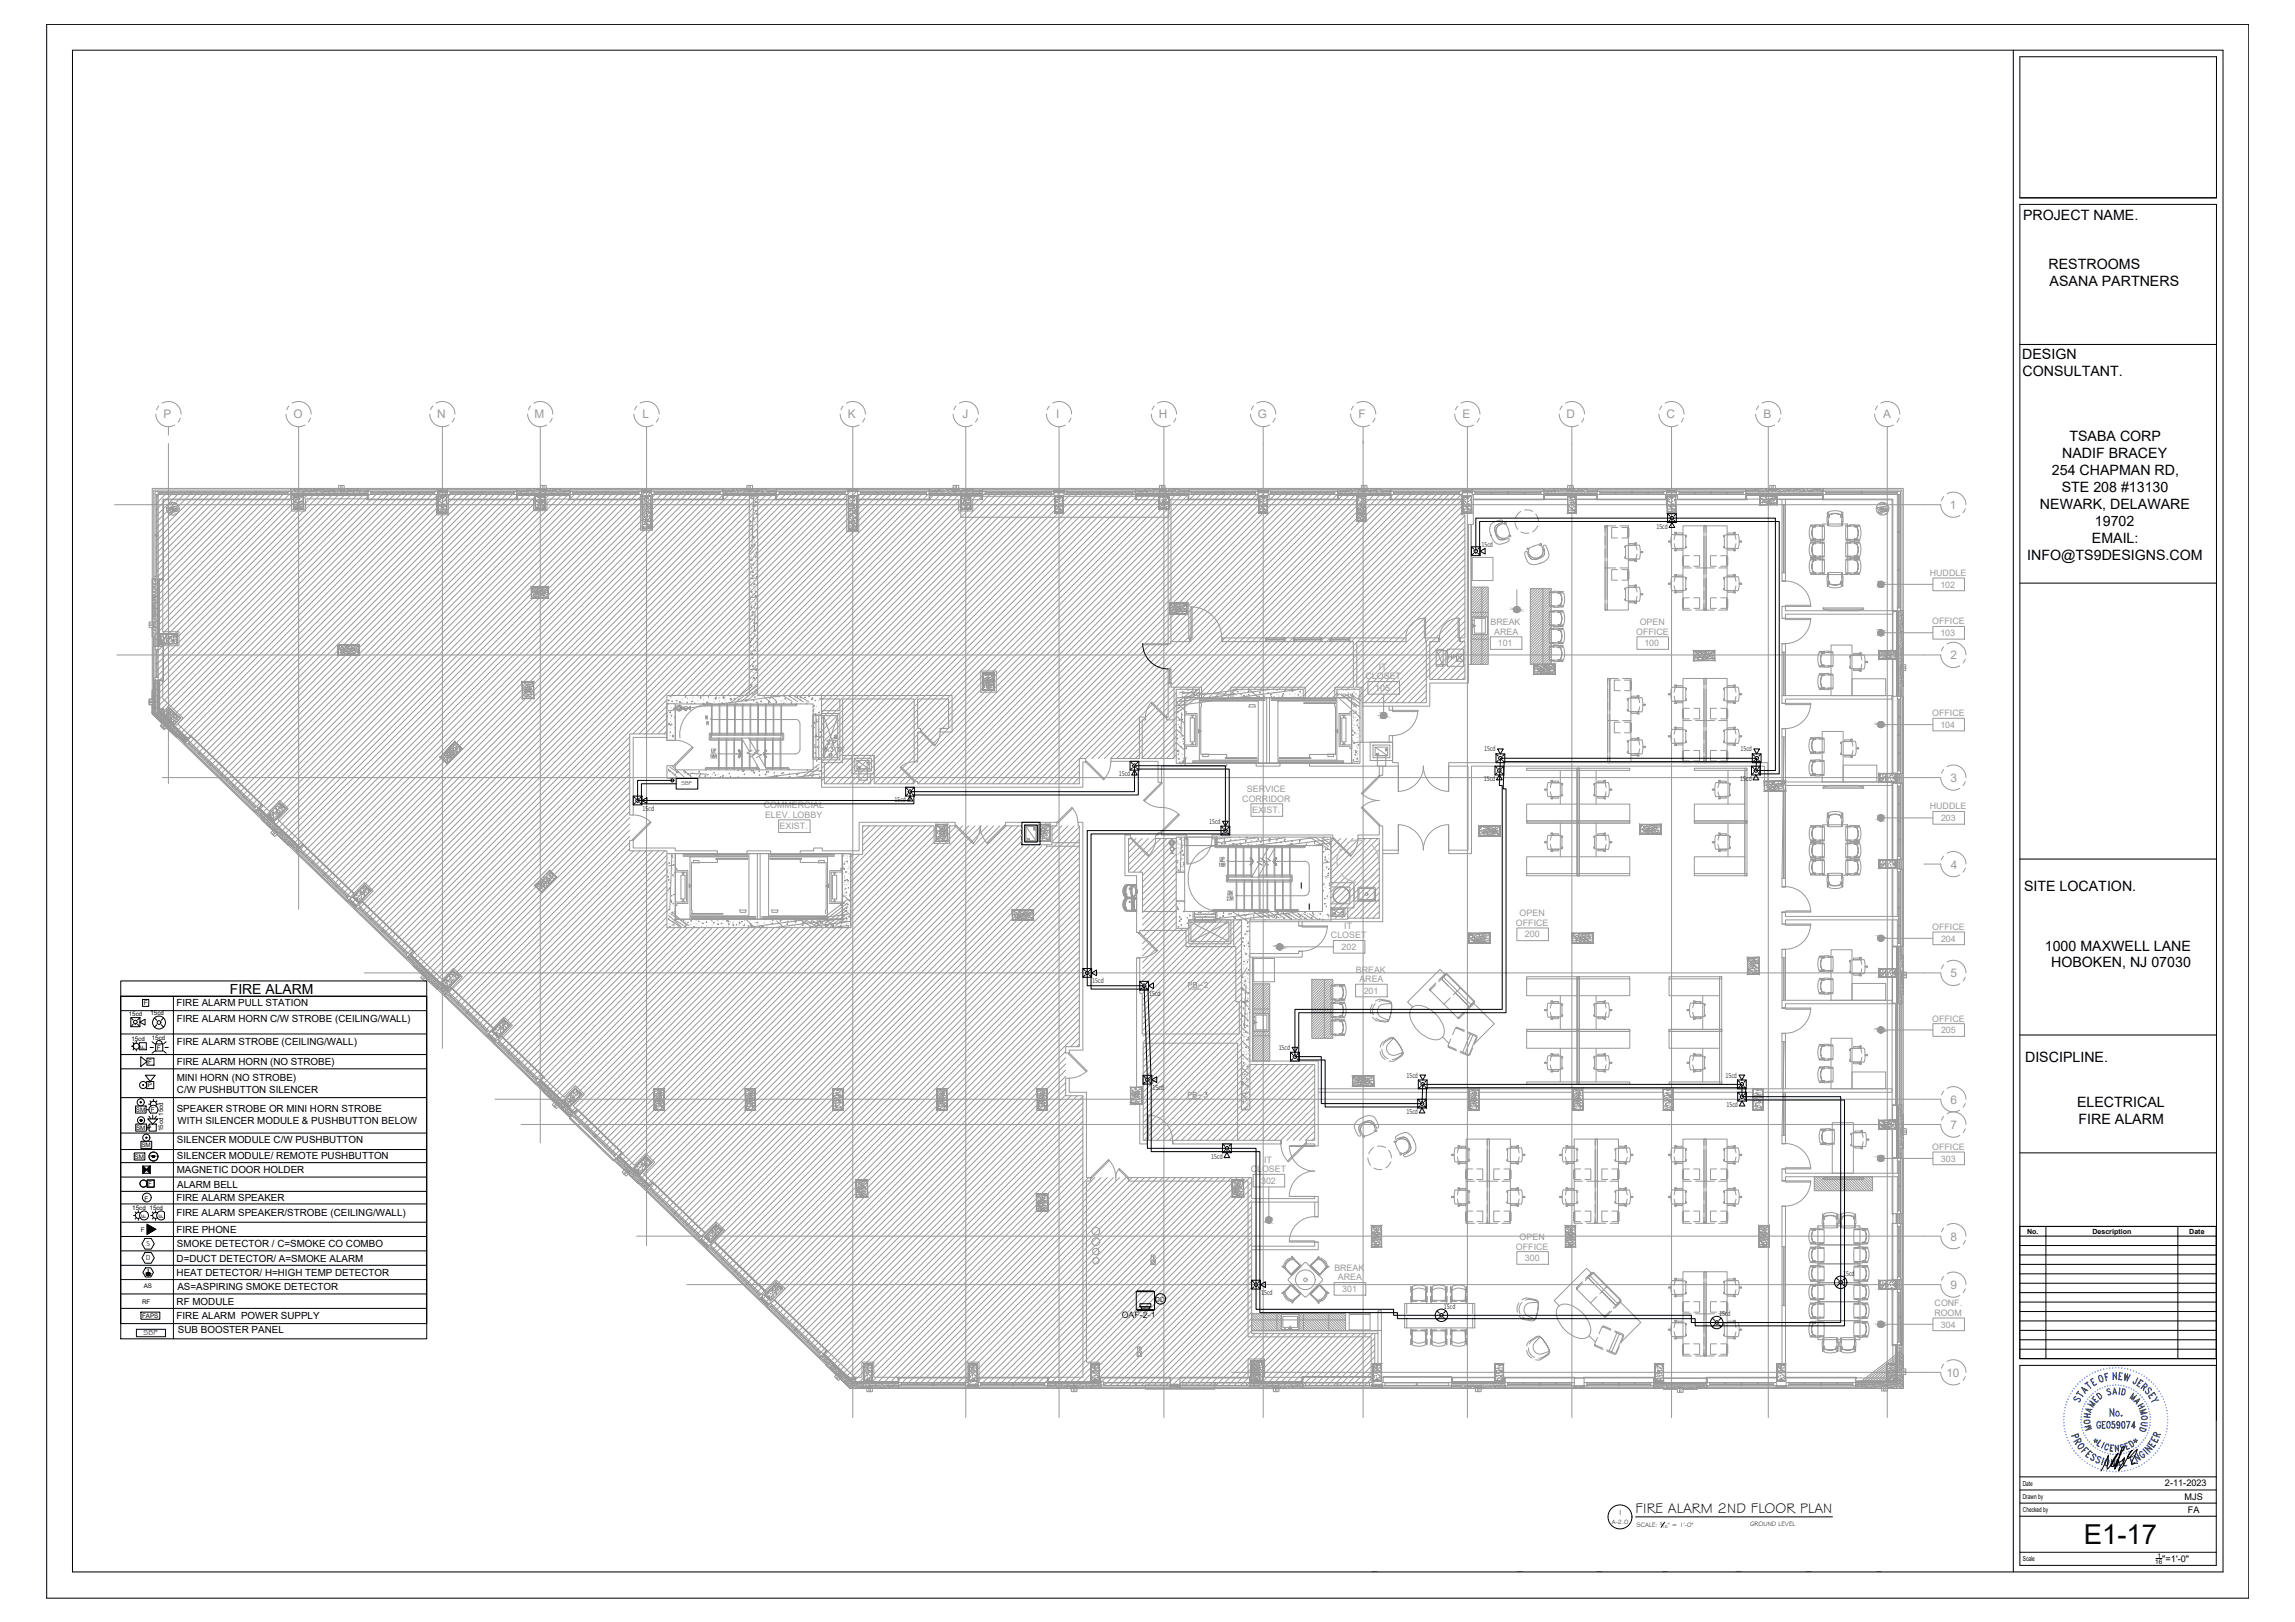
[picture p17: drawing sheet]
<svg xmlns="http://www.w3.org/2000/svg" width="841mm" height="594mm" viewBox="0 0 841 594" stroke-linecap="round" stroke-linejoin="round" font-family="sans-serif">
<defs><g id="words">
<text font-size="10.1" x="763.6" y="565.4">E1-17</text>
<text font-size="5.3" x="599.4" y="554.1">FIRE ALARM 2ND FLOOR PLAN</text>
<g font-size="5.2">
<text x="741.4" y="80.7">PROJECT NAME.</text>
<text x="750.7" y="98.5">RESTROOMS</text>
<text x="751.1" y="104.8">ASANA PARTNERS</text>
<text x="741.1" y="131.5">DESIGN</text>
<text x="741.2" y="137.7">CONSULTANT.</text>
<text x="758.4" y="161.6">TSABA CORP</text>
<text x="755.7" y="167.8">NADIF BRACEY</text>
<text x="752" y="174">254 CHAPMAN RD,</text>
<text x="755.6" y="180.3">STE 208 #13130</text>
<text x="747.6" y="186.5">NEWARK, DELAWARE</text>
<text x="767.7" y="192.7">19702</text>
<text x="766.6" y="198.9">EMAIL:</text>
<text x="742.9" y="205.1">INFO@TS9DESIGNS.COM</text>
<text x="741.7" y="326.5">SITE LOCATION.</text>
<text x="749.3" y="348.1">1000 MAXWELL LANE</text>
<text x="751.6" y="354.4">HOBOKEN, NJ 07030</text>
<text x="742.1" y="388.9">DISCIPLINE.</text>
<text x="761.2" y="405.4">ELECTRICAL</text>
<text x="761.7" y="411.7">FIRE ALARM</text>
</g>
<text font-size="5.1" x="84.2" y="364">FIRE ALARM</text>
<g font-size="4.3" fill="#999">
<text x="59.9" y="153.2">P</text>
<text x="107.5" y="153.2">O</text>
<text x="160.2" y="153.2">N</text>
<text x="195.8" y="153.2">M</text>
<text x="235.4" y="153.2">L</text>
<text x="310.7" y="153.2">K</text>
<text x="352.7" y="153.2">J</text>
<text x="387.1" y="153.2">I</text>
<text x="424.6" y="153.2">H</text>
<text x="461" y="153.2">G</text>
<text x="497.8" y="153.2">F</text>
<text x="535.9" y="153.2">E</text>
<text x="574.1" y="153.2">D</text>
<text x="610.8" y="153.2">C</text>
<text x="646.2" y="153.2">B</text>
<text x="690.1" y="153.2">A</text>
<text x="714.5" y="186.4">1</text>
<text x="714.8" y="241.5">2</text>
<text x="714.8" y="286.4">3</text>
<text x="714.9" y="318.1">4</text>
<text x="714.8" y="357.9">5</text>
<text x="714.8" y="404.2">6</text>
<text x="714.7" y="413.5">7</text>
<text x="714.8" y="454.4">8</text>
<text x="714.8" y="472.1">9</text>
<text x="713.3" y="504.2">10</text>
</g>
<g font-size="3.6">
<text x="64.7" y="368.6">FIRE ALARM PULL STATION</text>
<text x="64.8" y="374.4">FIRE ALARM HORN C/W STROBE (CEILING/WALL)</text>
<text x="64.8" y="382.9">FIRE ALARM STROBE (CEILING/WALL)</text>
<text x="64.8" y="390.2">FIRE ALARM HORN (NO STROBE)</text>
<text x="64.7" y="396">MINI HORN (NO STROBE)</text>
<text x="64.8" y="400.2">C/W PUSHBUTTON SILENCER</text>
<text x="64.8" y="407.4">SPEAKER STROBE OR MINI HORN STROBE</text>
<text x="65.1" y="411.8">WITH SILENCER MODULE &amp; PUSHBUTTON BELOW</text>
<text x="64.9" y="418.7">SILENCER MODULE C/W PUSHBUTTON</text>
<text x="64.9" y="424.6">SILENCER MODULE/ REMOTE PUSHBUTTON</text>
<text x="64.7" y="429.6">MAGNETIC DOOR HOLDER</text>
<text x="65" y="435.1">ALARM BELL</text>
<text x="64.7" y="439.8">FIRE ALARM SPEAKER</text>
<text x="64.7" y="445.4">FIRE ALARM SPEAKER/STROBE (CEILING/WALL)</text>
<text x="64.7" y="451.6">FIRE PHONE</text>
<text x="64.9" y="456.8">SMOKE DETECTOR / C=SMOKE CO COMBO</text>
<text x="64.7" y="467.5">HEAT DETECTOR/ H=HIGH TEMP DETECTOR</text>
<text x="64.7" y="462.2">D=DUCT DETECTOR/ A=SMOKE ALARM</text>
<text x="65" y="472.6">AS=ASPIRING SMOKE DETECTOR</text>
<text x="64.7" y="478">RF MODULE</text>
<text x="64.7" y="483.2">FIRE ALARM POWER SUPPLY</text>
<text x="65.2" y="488.3">SUB BOOSTER PANEL</text>
</g>
<g font-size="3.4">
<text x="793.4" y="544.4">2-11-2023</text>
<text x="800.5" y="549.2">MJS</text>
<text x="801.8" y="554">FA</text>
<text x="792.4" y="572">&quot;=1'-0&quot;</text>
</g>
<g font-size="3.3" fill="#999">
<text x="707.2" y="210.9">HUDDLE</text>
<text x="711.1" y="215.2">102</text>
<text x="546.2" y="228.9">BREAK</text>
<text x="547.5" y="232.4">AREA</text>
<text x="599.6" y="232.4">OFFICE</text>
<text x="600.9" y="228.9">OPEN</text>
<text x="708" y="228.7">OFFICE</text>
<text x="711.1" y="232.9">103</text>
<text x="548.9" y="236.7">101</text>
<text x="602.6" y="236.7">100</text>
<text x="505.3" y="245.4">IT</text>
<text x="500.4" y="248.8">CLOSET</text>
<text x="504" y="253.1">105</text>
<text x="708" y="262.3">OFFICE</text>
<text x="711.1" y="266.6">104</text>
<text x="455.2" y="293.6">CORRIDOR</text>
<text x="456.9" y="290.1">SERVICE</text>
<text x="279.9" y="296">COMMERCIAL</text>
<text x="280.4" y="299.5">ELEV. LOBBY</text>
<text x="458.8" y="297.9">EXIST.</text>
<text x="707.2" y="296.4">HUDDLE</text>
<text x="285.7" y="303.8">EXIST.</text>
<text x="711.3" y="300.7">203</text>
<text x="556.9" y="335.6">OPEN</text>
<text x="492.6" y="340.2">IT</text>
<text x="555.5" y="339.1">OFFICE</text>
<text x="708" y="340.6">OFFICE</text>
<text x="487.7" y="343.7">CLOSET</text>
<text x="491.6" y="348">202</text>
<text x="558.8" y="343.4">200</text>
<text x="711.3" y="344.8">204</text>
<text x="496.8" y="356.2">BREAK</text>
<text x="498.1" y="359.7">AREA</text>
<text x="499.7" y="364">201</text>
<text x="708" y="374.1">OFFICE</text>
<text x="711.3" y="378.4">205</text>
<text x="463.2" y="425.8">IT</text>
<text x="708" y="421.2">OFFICE</text>
<text x="711.3" y="425.4">303</text>
<text x="458.3" y="429.3">CLOSET</text>
<text x="462.1" y="433.6">302</text>
<text x="556.9" y="454.2">OPEN</text>
<text x="555.5" y="457.7">OFFICE</text>
<text x="558.8" y="461.9">300</text>
<text x="489" y="465.5">BREAK</text>
<text x="490.3" y="469">AREA</text>
<text x="491.9" y="473.3">301</text>
<text x="709" y="478.5">CONF.</text>
<text x="708.9" y="482">ROOM</text>
<text x="711.3" y="486.2">304</text>
</g>
<text font-size="3.3" x="411.1" y="482.9">OAF-2-1</text>
<g font-size="3">
<text x="53.4" y="461.7">D</text>
<text x="53.6" y="456.5">S</text>
</g>
<g font-size="2.9">
<text x="607" y="193.7">15cd</text>
<text x="542.9" y="200.2">15cd</text>
<text x="543.9" y="275.2">15cd</text>
<text x="637.8" y="275.2">15cd</text>
<text x="410" y="284.3">15cd</text>
<text x="543.7" y="286.1">15cd</text>
<text x="637.7" y="286.1">15cd</text>
<text x="327.8" y="293.8">15cd</text>
<text x="235.5" y="297">15cd</text>
<text x="443.1" y="301.7">15cd</text>
<text x="400.3" y="360.1">15cd</text>
<text x="421.1" y="364.8">15cd</text>
<text x="468.6" y="384.5">15cd</text>
<text x="515.4" y="394.7">15cd</text>
<text x="632.4" y="394.7">15cd</text>
<text x="422.3" y="399.2">15cd</text>
<text x="632.7" y="405.6">15cd</text>
<text x="515.4" y="408.1">15cd</text>
<text x="443.9" y="424.5">15cd</text>
<text x="675.4" y="467.3">15cd</text>
<text x="462.1" y="474.3">15cd</text>
<text x="529.1" y="479.3">15cd</text>
<text x="630" y="482">15cd</text>
<text x="592.8" y="554.8">1</text>
</g>
<text font-size="2.8" x="52.6" y="489.1">SBP</text>
<g font-size="2.6">
<text x="742.8" y="451.9">No.</text>
<text x="766.8" y="451.9">Description</text>
<text x="802.3" y="451.9">Date</text>
</g>
<g font-size="2.5">
<text x="423.3" y="476.7">DD</text>
<text x="741.3" y="544.2">Date</text>
<text x="741.3" y="549">Drawn by</text>
<text x="741.3" y="553.9">Checked by</text>
<text x="741.3" y="571.9">Scale</text>
</g>
<g font-size="2.4">
<text x="599.7" y="559.3">SCALE:</text>
<text x="611.2" y="559.3">&quot; = 1'-0&quot;</text>
<text x="641.3" y="558.9">GROUND LEVEL</text>
</g>
<g font-size="2.3">
<text x="52.7" y="368.1">F</text>
<text x="55.1" y="371.9">15cd</text>
<text x="47.2" y="372.2">15cd</text>
<text x="48.1" y="381.3">15cd</text>
<text x="55.6" y="380.8">15cd</text>
<text x="53.1" y="384.1" transform="rotate(-90 53.1 384.1)">F</text>
<text x="54.2" y="389.6">F</text>
<text x="57.5" y="384.4">F</text>
<text x="54.1" y="398.3">P</text>
<text x="49.8" y="407.2">SM</text>
<text x="55.3" y="407.3">F</text>
<text x="49.9" y="413.8">SM P</text>
<text x="59.8" y="414.2" transform="rotate(-90 59.8 414.2)">15cd 15cd</text>
<text x="49.3" y="424.4">SM</text>
<text x="51.8" y="420.1">SM</text>
<text x="54.3" y="434.3">F</text>
<text x="48.5" y="443.2">15cd 15cd</text>
<text x="52.9" y="439.7">F</text>
<text x="53.6" y="446.1" transform="rotate(-90 53.6 446.1)">F</text>
<text x="59.9" y="446.1" transform="rotate(-90 59.9 446.1)">F</text>
<text x="51.6" y="451.1">F</text>
<text x="52.7" y="471.9">AS</text>
<text x="52.1" y="477.4">RF</text>
<text x="52.1" y="482.6">FAPS</text>
<text x="590.7" y="558.3">A-2.0</text>
<text x="789.8" y="572.8">16</text>
<text x="790.6" y="570.6">1</text>
</g>
<text font-size="2.1" x="249.7" y="287.6">SBP</text>
<g font-size="1.7">
<text x="608.2" y="558.5">3</text>
<text x="609" y="559.6">16</text>
</g>
</g></defs>
<!-- layer: A-LINE-6 -->
<path d="M599.4 555.6h72.1M610 557.5l-1.3 1.9" fill="none" stroke="#000" stroke-width=".37"/>
<!-- layer: 0 -->
<g fill="none" stroke="#000" stroke-width=".37">
<path d="M540.8 201.9v-12.1h109.8v92.4h-7.1l.2-4.5h-93.9l-.4 10h1.1v82h-76v17.3h9.7v17.2h36.9l.3-7h116.9l.1 4.5h36.1v82.7h-54.7v-2.7h-109.1v-2.2h-50.4v-58.9h-39.8v-25.1l-1.2-34.5h-20.9v-56.8h50.7v-23.7h-33.4v9.5h-82.2v3.2h-99.8v-7.4h12.7M542.2 203.1v-12.1h109.8v92.4h-7.1l.2-4.4h-93.9l-.4 9.9h1.1v82h-76v17.3h9.7v17.2h36.9l.3-7h116.9l.1 4.5h36.1v82.7h-54.7v-2.6h-109.1v-2.2h-50.4v-59h-39.8v-25.1l-1.2-34.4h-20.9v-56.9h50.7v-23.7h-33.4v9.5h-82.2v3.2h-99.8v-7.3h12.7M56.6 372.8l.9 .9M57.5 375.3l-.9 .9M59.1 375.3l.9 .9M60 372.8l-.9 .9M51.6 480.6h7v2.6h-7z"/>
<circle cx="246.4" cy="285.8" r=".57"/>
<circle cx="58.3" cy="374.5" r="2.37"/>
<circle cx="58.3" cy="374.5" r=".68"/>
<circle cx="593.7" cy="555.6" r="4.4"/>
</g>
<!-- layer: X_CONST_3 THRU 6$0$0-COL-GRID -->
<path d="M502.6 575.7h2.2M555.8 575.7h2.2M585 575.7h2.1M609 575.7h2.2M636.1 575.7h2.2M661.7 575.7h2.2M687.5 575.7h2.2" fill="none" stroke="#808080" stroke-width=".37"/>
<!-- layer: PDF4_Solid Fills -->
<g fill="#999" stroke="#999" stroke-width=".37">
<path d="M194.8 214.9h1.1l-1.1 1.1z"/>
<path d="M354.6 181.8h1.1v1z"/>
<path d="M650 181.8h1.1v1z"/>
<path d="M576.5 181.8h1.1v1z"/>
<path d="M107.6 181.8h1.1l-1.1 1z"/>
<path d="M58.6 234.7l.6 .5h-.6z"/>
<path d="M562.1 243.3h1.1l-.5 .6z"/>
<path d="M627.3 238.3h1v1.1z"/>
<path d="M693.6 238.3h1.1v.6z"/>
<path d="M542.1 302.6h1.1l-1.1 1.1z"/>
<path d="M600.9 302h1.2l-.6 .5z"/>
<path d="M653.2 286.2h1.1v1z"/>
<path d="M645 406.5l1.1-1.1v1.1z"/>
<path d="M613.2 405.4v1.1h-1.1z"/>
<path d="M576.4 405.4l.5 .5h-.5z"/>
<path d="M538.3 405.4l.6 .5h-.6z"/>
<path d="M495.7 394.1h1.1l-.6 .6z"/>
<path d="M414.3 403.3l.6 .6h-.6z"/>
<path d="M380.1 405.4l1.1 1.1h-1.1z"/>
<path d="M343.4 405.4l.5 .5h-.5z"/>
<path d="M308.9 405.4v1.1h-1z"/>
<path d="M273.2 405.4l1 1.1h-1z"/>
<path d="M239.7 405.4l.6 .5h-.6z"/>
<path d="M130.5 236.3h1v1z"/>
<path d="M168.5 273.5l.8 .7h-.8z"/>
<path d="M168.5 274.2h.8l-.8 .8z"/>
<path d="M196.8 323.6v.7h-.8z"/>
<path d="M196 324.3h.8v.8z"/>
<path d="M693.6 410.3h1.1v.6z"/>
<path d="M538.3 341.8h1.2l-.6 .5z"/>
<path d="M427.3 181.8h1v1z"/>
<path d="M576.1 341.8h1.1l-1.1 1.1z"/>
<path d="M383.7 302h1.1v.5z"/>
<path d="M343.1 302h1.1l-1.1 1z"/>
<path d="M378.7 335.8v1.1h-1z"/>
<path d="M194.5 249.6h1v1.1z"/>
<path d="M433.8 220.8h1.1v.6z"/>
<path d="M360.2 246.6h1.1l-1.1 1z"/>
<path d="M640.4 350.7h1.1l-1.1 1.1z"/>
<path d="M497.3 181.8h1.2l-.6 .5z"/>
<path d="M606.5 504.7l1.1 1h-1.1z"/>
<path d="M550.4 505.2l.6-.5v.5z"/>
<path d="M694.1 505.2l.6-.5v.5z"/>
<path d="M180.8 378.3h1.3l.1 1.3z"/>
<path d="M232.8 428.5h1.3v1.3z"/>
<path d="M280.7 474.8h1.3v1.2z"/>
<path d="M164.1 361.4h.7z"/>
<path d="M163.3 361.4h1.5l-.7 .7z"/>
<path d="M129.8 329h1.3v1.3z"/>
<path d="M434.1 278.5v1.1h-1z"/>
<path d="M688.8 213h.9z"/>
<path d="M688.4 214.8h1.7l-.4 .3z"/>
<path d="M688.8 230.7h.9z"/>
<path d="M688.4 232.6h1.7l-.4 .2z"/>
<path d="M688.8 264.3h.9z"/>
<path d="M688.4 266.2h1.7l-.4 .3z"/>
<path d="M468.5 345.7h.9z"/>
<path d="M468.1 347.6h1.7l-.4 .3z"/>
<path d="M688.8 298.5h.9z"/>
<path d="M688.4 300.4h1.7l-.4 .2z"/>
<path d="M688.8 342.6h.9z"/>
<path d="M688.4 344.5h1.7l-.4 .2z"/>
<path d="M688.8 376.2h.9z"/>
<path d="M688.4 378.1h1.7l-.4 .2z"/>
<path d="M464.6 445.8h.8z"/>
<path d="M464.2 447.6h1.6l-.4 .3z"/>
<path d="M688.8 423.2h.9z"/>
<path d="M688.4 425.1h1.7l-.4 .2z"/>
<path d="M688.8 484h.9z"/>
<path d="M688.4 485.9h1.7l-.4 .2z"/>
<path d="M555.4 222.2h.9z"/>
<path d="M555 224.1h1.7l-.4 .2z"/>
<path d="M506.6 261h.9z"/>
<path d="M506.3 262.9h1.6l-.4 .2z"/>
<path d="M197.1 181.8h1.8l-.9 .9z"/>
<path d="M462 181.8h1.8l-.9 .9z"/>
<path d="M575.5 455.7l.9 .9h-1.8z"/>
<path d="M645.5 456.6l1-.9 .9 .9z"/>
<path d="M536.8 181.8h1.8l-.9 .9z"/>
<path d="M504.4 455.7l.9 .9h-1.8z"/>
<path d="M387.2 181.8h1.8l-.9 .9z"/>
<path d="M161.2 181.8h1.8l-.9 .9z"/>
<path d="M611.6 181.8h1.8l-.9 .9z"/>
<path d="M314.9 438.3l1-.9 .9 .9z"/>
<path d="M452.8 438.3l.9-.9 .9 .9z"/>
<path d="M236 181.8h1.8l-.9 .9z"/>
<path d="M311.6 181.8h1.8l-.9 .9z"/>
<path d="M651.9 505.7l.9-.9 .9 .9z"/>
<path d="M503.8 505.7l.9-.9 .9 .9z"/>
<path d="M318 504.8l1 .9h-1.9z"/>
<path d="M459.7 505.7l.9-.9 .9 .9z"/>
<path d="M355.7 505.7l.9-.9 .9 .9z"/>
<path d="M401.3 504.8l.9 .9h-1.8z"/>
<path d="M381 443.5l.9-.9 .9 .9z"/>
<path d="M693.7 470.5l1-.9v.9zM693.7 470.5l1 .9v-.9z"/>
<path d="M58.6 235.2l1.1 .6-.5-.6zM58.6 235.2l1.1 .6h-1.1z"/>
<path d="M562.1 243.3v.6h.6zM562.1 243.9h.6l-.6 .5z"/>
<path d="M693.6 238.3l.5 .6h.6zM694.1 238.9h.6v.5z"/>
<path d="M600.9 302v.5h.6zM600.9 302.5h.6l-.6 .5z"/>
<path d="M576.4 405.9l1.1 .6-.6-.6zM576.4 405.9l1.1 .6h-1.1z"/>
<path d="M538.3 405.9l1.2 .6-.6-.6zM538.3 405.9l1.2 .6h-1.2z"/>
<path d="M495.7 394.1v.6h.5zM495.7 394.7h.5l-.5 .5z"/>
<path d="M414.3 403.9l1.1 .5-.5-.5zM414.3 403.9l1.1 .5h-1.1z"/>
<path d="M343.4 405.9l1.1 .6-.6-.6zM343.4 405.9l1.1 .6h-1.1z"/>
<path d="M239.7 405.9l1.2 .6-.6-.6zM239.7 405.9l1.2 .6h-1.2z"/>
<path d="M99 297.8v.7h-.7zM98.3 298.5l.8 .8-.1-.8z"/>
<path d="M693.6 410.3l.5 .6h.6zM694.1 410.9h.6v.5z"/>
<path d="M538.3 341.8v.5h.6zM538.3 342.3h.6l-.6 .6z"/>
<path d="M693.7 316.5l1-.9v.9zM693.7 316.5l1 .9v-.9z"/>
<path d="M693.7 284.8l1-.9v.9zM693.7 284.8l1 1v-1z"/>
<path d="M693.7 356.3l1-.9v.9zM693.7 356.3l1 .9v-.9z"/>
<path d="M383.7 302l.5 .5h.6zM384.2 302.5h.6v.5z"/>
<path d="M60.2 260.3v.7h-.7zM59.5 261l.7 .8v-.8z"/>
<path d="M433.8 220.8l.5 .6h.6zM434.3 221.4h.6v.5z"/>
<path d="M497.3 181.8v.5h.6zM497.3 182.3h.6l-.6 .5z"/>
<path d="M550.4 505.2l.6 .5v-.5zM549.9 505.7l.5-.5 .6 .5z"/>
<path d="M694.1 505.2l.6 .5v-.5zM693.6 505.7l.5-.5 .6 .5z"/>
<path d="M258.7 453.4h1.2zM258.7 453.4l1.3 1.3-.1-1.3z"/>
<path d="M207.3 402.4v.7h-.8zM206.5 403.1l.8 .8v-.8z"/>
<path d="M688.8 213l1.3 .2-.4-.2zM688.4 213.2l.4-.2 1.3 .2z"/>
<path d="M688.4 213.2l1.9 .4-.2-.4zM688.4 213.2l1.9 .4h-2.1z"/>
<path d="M688.2 213.6l2.2 .4-.1-.4zM688.2 213.6l2.2 .4h-2.3z"/>
<path d="M688.1 214l2.2 .5 .1-.5zM688.1 214l2.2 .5h-2.1z"/>
<path d="M688.2 214.5l1.9 .3 .2-.3zM688.2 214.5l1.9 .3h-1.7z"/>
<path d="M688.4 214.8l1.3 .3zM688.8 215.1h.9z"/>
<path d="M688.8 230.7l1.3 .3-.4-.3zM688.4 231l.4-.3 1.3 .3z"/>
<path d="M688.4 231l1.9 .3-.2-.3zM688.4 231l1.9 .3h-2.1z"/>
<path d="M688.2 231.3l2.2 .5-.1-.5zM688.2 231.3l2.2 .5h-2.3z"/>
<path d="M688.1 231.8l2.2 .4 .1-.4zM688.1 231.8l2.2 .4h-2.1z"/>
<path d="M688.2 232.2l1.9 .4 .2-.4zM688.2 232.2l1.9 .4h-1.7z"/>
<path d="M688.4 232.6l1.3 .2zM688.8 232.8h.9z"/>
<path d="M688.8 264.3l1.3 .3zM688.4 264.6l.4-.3 1.3 .3z"/>
<path d="M688.4 264.6l1.9 .3-.2-.3zM688.4 264.6l1.9 .3h-2.1z"/>
<path d="M688.2 264.9l2.2 .5-.1-.5zM688.2 264.9l2.2 .5h-2.3z"/>
<path d="M688.1 265.4l2.2 .4 .1-.4zM688.1 265.4l2.2 .4h-2.1z"/>
<path d="M688.2 265.8l1.9 .4 .2-.4zM688.2 265.8l1.9 .4h-1.7z"/>
<path d="M688.4 266.2l1.3 .3zM688.8 266.5h.9z"/>
<path d="M468.5 345.7l1.3 .3zM468.1 346l.4-.3 1.3 .3z"/>
<path d="M468.1 346l1.9 .3-.2-.3zM468.1 346l1.9 .3h-2.1z"/>
<path d="M467.9 346.3l2.2 .5-.1-.5zM467.9 346.3l2.2 .5h-2.3z"/>
<path d="M467.8 346.8l2.2 .4 .1-.4zM467.8 346.8l2.2 .4h-2.1z"/>
<path d="M467.9 347.2l1.9 .4 .2-.4zM467.9 347.2l1.9 .4h-1.7z"/>
<path d="M468.1 347.6l1.3 .3zM468.5 347.9h.9z"/>
<path d="M688.8 298.5l1.3 .3zM688.4 298.8l.4-.3 1.3 .3z"/>
<path d="M688.4 298.8l1.9 .3-.2-.3zM688.4 298.8l1.9 .3h-2.1z"/>
<path d="M688.2 299.1l2.2 .5-.1-.5zM688.2 299.1l2.2 .5h-2.3z"/>
<path d="M688.1 299.6l2.2 .4 .1-.4zM688.1 299.6l2.2 .4h-2.1z"/>
<path d="M688.2 300l1.9 .4 .2-.4zM688.2 300l1.9 .4h-1.7z"/>
<path d="M688.4 300.4l.4 .2h.9zM688.8 300.6h.9z"/>
<path d="M688.8 342.6l1.3 .2zM688.4 342.8l.4-.2 1.3 .2z"/>
<path d="M688.4 342.8l1.9 .5-.2-.5zM688.4 342.8l1.9 .5h-2.1z"/>
<path d="M688.2 343.3l2.2 .4-.1-.4zM688.2 343.3l2.2 .4h-2.3z"/>
<path d="M688.1 343.7l2.2 .4 .1-.4zM688.1 343.7l2.2 .4h-2.1z"/>
<path d="M688.2 344.1l1.9 .4 .2-.4zM688.2 344.1l1.9 .4h-1.7z"/>
<path d="M688.4 344.5l1.3 .2zM688.8 344.7h.9z"/>
<path d="M688.8 376.2l1.3 .2zM688.4 376.4l.4-.2 1.3 .2z"/>
<path d="M688.4 376.4l1.9 .4-.2-.4zM688.4 376.4l1.9 .4h-2.1z"/>
<path d="M688.2 376.8l2.2 .4-.1-.4zM688.2 376.8l2.2 .4h-2.3z"/>
<path d="M688.1 377.2l2.2 .5 .1-.5zM688.1 377.2l2.2 .5h-2.1z"/>
<path d="M688.2 377.7l1.9 .4 .2-.4zM688.2 377.7l1.9 .4h-1.7z"/>
<path d="M688.4 378.1l1.3 .2zM688.8 378.3h.9z"/>
<path d="M464.6 445.8l1.2 .2zM464.2 446l.4-.2 1.2 .2z"/>
<path d="M464.2 446l1.8 .4-.2-.4zM464.2 446l1.8 .4h-2.1z"/>
<path d="M463.9 446.4l2.3 .4-.2-.4zM463.9 446.4l2.3 .4h-2.4z"/>
<path d="M463.8 446.8l2.2 .4 .2-.4zM463.8 446.8l2.2 .4h-2.1z"/>
<path d="M463.9 447.2l1.9 .4 .2-.4zM463.9 447.2l1.9 .4h-1.6z"/>
<path d="M464.2 447.6l.4 .3h.8zM464.6 447.9h.8z"/>
<path d="M688.8 423.2l1.3 .3zM688.4 423.5l.4-.3 1.3 .3z"/>
<path d="M688.4 423.5l1.9 .3-.2-.3zM688.4 423.5l1.9 .3h-2.1z"/>
<path d="M688.2 423.8l2.2 .5-.1-.5zM688.2 423.8l2.2 .5h-2.3z"/>
<path d="M688.1 424.3l2.2 .4 .1-.4zM688.1 424.3l2.2 .4h-2.1z"/>
<path d="M688.2 424.7l1.9 .4 .2-.4zM688.2 424.7l1.9 .4h-1.7z"/>
<path d="M688.4 425.1l1.3 .2zM688.8 425.3h.9z"/>
<path d="M688.8 484l1.3 .3-.4-.3zM688.4 484.3l.4-.3 1.3 .3z"/>
<path d="M688.4 484.3l1.9 .3-.2-.3zM688.4 484.3l1.9 .3h-2.1z"/>
<path d="M688.2 484.6l2.2 .4-.1-.4zM688.2 484.6l2.2 .4h-2.3z"/>
<path d="M688.1 485l2.2 .5 .1-.5zM688.1 485l2.2 .5h-2.1z"/>
<path d="M688.2 485.5l1.9 .4 .2-.4zM688.2 485.5l1.9 .4h-1.7z"/>
<path d="M688.4 485.9l1.3 .2zM688.8 486.1h.9z"/>
<path d="M555.4 222.2l1.3 .2zM555 222.4l.4-.2 1.3 .2z"/>
<path d="M555 222.4l1.9 .4-.2-.4zM555 222.4l1.9 .4h-2.1z"/>
<path d="M554.8 222.8l2.2 .5-.1-.5zM554.8 222.8l2.2 .5h-2.3z"/>
<path d="M554.7 223.3l2.2 .4 .1-.4zM554.7 223.3l2.2 .4h-2.1z"/>
<path d="M554.8 223.7l1.9 .4 .2-.4zM554.8 223.7l1.9 .4h-1.7z"/>
<path d="M555 224.1l1.3 .2zM555.4 224.3h.9z"/>
<path d="M506.6 261l1.3 .2zM506.3 261.2l.3-.2 1.3 .2z"/>
<path d="M506.3 261.2l1.8 .4-.2-.4zM506.3 261.2l1.8 .4h-2.1z"/>
<path d="M506 261.6l2.2 .5-.1-.5zM506 261.6l2.2 .5h-2.3z"/>
<path d="M505.9 262.1l2.2 .4 .1-.4zM505.9 262.1l2.2 .4h-2.1z"/>
<path d="M506 262.5l1.9 .4 .2-.4zM506 262.5l1.9 .4h-1.6z"/>
<path d="M506.3 262.9l1.2 .2zM506.6 263.1h.9z"/>
</g>
<!-- layer: PDF4_Text -->
<g fill="none" stroke="#999" stroke-width=".37">
<path d="M530.9 239.8v1.6M531.9 239.8v1.6M530.9 240.6h1M532.5 240.7l.9-.1v-.6l-.9-.2v1.6M302.2 273.7v.5l.9 .5a.51 .51 0 0 1-.5 .5 .51 .51 0 0 1-.5-.5l.9-.7-.1-.3zM303.6 275.1h.1M304.1 271.3l-.4-.2-.6 .2 .1 .4 .9 .5-.4 .4-.6-.2M304.4 273.7h.8l-.4 .6a.51 .51 0 0 1 .4 .8 .51 .51 0 0 1-.9-.2M304.6 272.5h.1M305.3 271.9l.8-.1 .1-.6-.9-.1v1.5M306.9 272.5h.1M308.2 273.9l-.4-.2-.7 .2 .2 .4 .9 .5-.4 .4-.7-.2"/>
<path d="M308.6 274.4h.6M309.5 273.7h-.9v1.5M318.3 279.8h-.6l.1 .1M318.3 279v.4l-.5-.4v.4M504.3 276l.2-.1v.6M504.9 275.9l.3 .6-.4-.1 .4-.3zM508.3 274.9h-.6l.1 .2M508.3 274.2v.4l-.5-.4v.4M314.4 280.9l.2-.1v.6M315 280.8l.3 .6-.4-.1 .4-.4zM376.4 307.1l.1-.1v.6M377.3 307.4h-.4l.3-.4v.6"/>
<path d="M379.4 303.7v.4l-.5-.4v.4M488.6 334.4l.2-.1v.6M489.5 334.4l-.4 .1 .1 .4 .3-.1-.2-.3-.2 .2M491.5 333.9l.1 .3 .5-.3v.3zM435.5 360.8l1.1-.1 .1-.7-1.2-.2v1.8M437.3 360.7l1.1-.1 .1-.6-1.2-.2v1.8l1.2-.2v-.4l-.4-.3M439.1 360.8h1.6M441.4 360.2l.4-.4 .7 .4-1.1 1.4h1.2M435.4 401l1-.1 .1-.6-1.1-.2v1.8M437.2 400.9h1l.1-.6-1.1-.2v1.8l1.1-.2 .1-.4-.4-.4M439 401.1h1.6M441.4 400.1h1l-.6 .7a.6 .6 0 0 1 .5 .9 .6 .6 0 0 1-1.1-.2"/>
<circle cx="379" cy="303.3" r=".29"/>
</g>
<!-- layer: PDF4_Geometry -->
<g fill="none" stroke="#999" stroke-width=".37">
<path d="M57.1 151.7a4.6 4.6 0 0 0 7 4M58.2 148.7l-.8 1.4M59.4 147.7a4.6 4.6 0 0 1 7 4M61.7 156.3v3.1M66.1 153.2l-.8 1.4M104.8 151.7a4.6 4.6 0 0 0 6.9 4M105.9 148.7l-.8 1.4M107.1 147.7a4.6 4.6 0 0 1 6.9 4M109.4 156.3v176.8M113.8 153.2l-.8 1.4M157.5 151.7a4.6 4.6 0 0 0 7 4M158.6 148.7l-.8 1.4"/>
<path d="M159.8 147.7a4.6 4.6 0 0 1 6.9 4M162.1 156.3v227.7M166.5 153.2l-.8 1.4M193.3 151.7a4.6 4.6 0 0 0 7 4M194.5 148.7l-.9 1.4M195.6 147.7a4.6 4.6 0 0 1 7 4M198 156.3v262.3M202.3 153.2l-.8 1.4M232.3 151.7a4.6 4.6 0 0 0 6.9 4M233.4 148.7l-.8 1.4M234.6 147.7a4.6 4.6 0 0 1 7 4M236.9 156.3v299.9"/>
<path d="M241.3 153.2l-.8 1.4M307.9 151.7a4.6 4.6 0 0 0 6.9 4M309 148.7l-.8 1.4M310.2 147.7a4.6 4.6 0 0 1 6.9 4M312.5 156.3v362.9M316.9 153.2l-.8 1.4M349.3 151.7a4.6 4.6 0 0 0 6.9 4M350.3 148.7l-.7 1.4M351.6 147.7a4.6 4.6 0 0 1 6.9 4M353.9 156.3v362.9M358.2 153.2l-.7 1.4M383.5 151.7a4.6 4.6 0 0 0 6.9 4"/>
<path d="M384.6 148.7l-.9 1.4M385.8 147.7a4.6 4.6 0 0 1 6.9 4M388.1 156.3v362.9M392.5 153.2l-.9 1.4M421.9 151.7a4.6 4.6 0 0 0 7 4M423 148.7l-.8 1.4M424.2 147.7a4.6 4.6 0 0 1 7 4M426.5 156.3v362.9M430.9 153.2l-.8 1.4M458.3 151.7a4.6 4.6 0 0 0 7 4M459.4 148.7l-.8 1.4M460.6 147.7a4.6 4.6 0 0 1 6.9 4"/>
<path d="M462.9 156.3v362.9M467.3 153.2l-.9 1.4M494.9 151.7a4.6 4.6 0 0 0 7 4M496 148.7l-.8 1.4M497.2 147.7a4.6 4.6 0 0 1 7 4M499.5 156.3v6.1M503.9 153.2l-.8 1.4M533.1 151.7a4.6 4.6 0 0 0 6.9 4M534.2 148.7l-.8 1.4M535.4 147.7a4.6 4.6 0 0 1 6.9 4M537.7 156.3v362.9M542.1 153.2l-.8 1.4"/>
<path d="M571.4 151.7a4.6 4.6 0 0 0 7 4M572.5 148.7l-.8 1.4M573.7 147.7a4.6 4.6 0 0 1 6.9 4M576 156.3v362.9M580.4 153.2l-.8 1.4M607.9 151.7a4.6 4.6 0 0 0 7 4M609 148.7l-.8 1.4M610.2 147.7a4.6 4.6 0 0 1 7 4M612.5 156.3v362.9M616.9 153.2l-.8 1.4M643.4 151.7a4.6 4.6 0 0 0 7 4M644.5 148.7l-.9 1.4"/>
<path d="M645.7 147.7a4.6 4.6 0 0 1 6.9 4M648 156.3v362.9M652.4 153.2l-.8 1.4M687 151.7a4.6 4.6 0 0 0 6.9 4M688 148.7l-.8 1.4M689.3 147.7a4.6 4.6 0 0 1 6.9 4M691.6 156.3v362.9M695.9 153.2l-.8 1.4M55.8 178.9h641.7v329.7h-385.8l-255.9-247.2zM56.8 180h1.2v1.1h-1.2zM57.2 180h-.1M58 180h11.7"/>
<path d="M59.4 180l-2.3 2.3M61.7 180l-4.6 4.6M61.7 162.4v124.6M64 180l-6.9 6.8M66.2 180l-9.1 9.1M68.5 180l-11.4 11.4M69.7 180h.4v1.1h-.4zM70.1 180h11.5M70.8 180l-13.7 13.7M73.1 180l-16 15.9M75.3 180l-18.2 18.2M77.6 180l-20.5 20.5"/>
<path d="M79.9 180l-22.8 22.8M81.6 180h.4v1.1h-.4zM82 180h11.5M82.2 180l-25.1 25M84.4 180l-27.3 27.3M86.7 180l-29.6 29.6M88.9 180l-31.8 31.8M91.2 180l-34.1 34.1M93.5 180h.3v1.1h-.3zM93.5 180l-36.4 36.4M93.8 180h11.8M95.8 180l-38.7 38.7"/>
<path d="M98 180l-40.9 40.9M100.3 180l-43.2 43.2M102.6 180l-45.5 45.5M104.9 180l-47.8 47.8M105.6 180h1v1.1h-1zM106.6 180v-.5h-50.3v32.6h.5M106.6 178.9h12.1v.2l.2-.2h5.2v.6h2v-.6h5.2v.6h3.5v.7h-28.2zM107.1 180l-50 50M107.7 179.3l.7 .7M107.8 179.1l1.4 .9M108.9 179.4l-1.4 .2M109 179.2l-1 .8"/>
<path d="M109 179.1l1.4 .9M109.4 180l-52.3 52.3M110.2 179.1l1.4 .9M110.4 179.2l-1 .1M111.3 179.1l1.5 .9M111.7 180l-54.6 54.5M111.9 179l.7 .6M111.9 179l-1.3 .2M112.1 179.2l-1.1 .8M112.3 179.9l-1.3 .2M112.6 179.1l1.5 1M113.8 179.1l1.4 .9"/>
<path d="M113.9 179.7l-1.1 .2M113.9 179.3l.8 .8M114 180l-56.9 56.8h-.8v-3.6h-.5v-3.3h.5v-2.1h-.5v-3.4h.2l-.2-.1v-12.2h1.3M114.1 179.9l1-.8 1.3 .9M115 179l1.1 1M115.4 179.5l-1.3 .2M116.1 179.1l-1 .8M116.2 179.1l1.4 .9M116.2 180l-59.1 59.1M116.5 179l1.2 1.1M117 179.3l-1 .2M117.1 179.1l-1 .8"/>
<path d="M117.3 179l1.5 1M118.1 179.1l-1 .8M118.1 179.1l.8 .6M118.5 180l-61.4 61.4M118.6 179.1l1.5 1M119.1 179.1l-1.9 .2M119.1 179.1l-.9 .7M119.8 179.1l1.4 .9M119.9 179.9l-1.3 .2M120 179.4l.8 .7M120.1 179.1l-.9 .7M120.8 180l-63.7 63.6"/>
<path d="M121 179.1l1.4 .9M121.2 179.1l-1.5 1.1M121.5 179.7l-1 .2M122.2 179.1l-1.5 1.1M122.2 179.1l1.4 .9M122.7 179.4l-1 .8M123 179.5l-1.3 .2M123 180l-65.9 65.9M123.4 179.1l1.4 .9M124.1 177.8h2v1.7h-2zM124.1 179.3h2M124.9 177.8v1.5"/>
<path d="M125.3 180l-68.2 68.2M125.4 177.8v1.5M126.2 179.1l-2.6 .4M126.2 179l-1.5 1.1M126.3 179.6l.7 .6M126.7 179.1l.5-.1-1.4 1.1M127 179.1l1.4 .9M127.5 179.2l.7 .7M127.6 180l-70.5 70.5M128.1 179.8l-.9 .2M128.2 178.9l-1.4 1.2M128.2 179.1l1.4 .9"/>
<path d="M129.1 179.7l-.8 .1M129.2 179l-1.5 1.1M129.4 179.1l1.4 .9M129.8 179.3l-1 .7M129.9 180l-72.8 72.7M130.6 179.3l.7 .6M130.7 179.5l-1.4 .2M130.7 179.1l1.3 .9M130.8 179.3l-1 .7M132.1 180l-75 75M134.4 180l-77.3 77.3M134.8 180h1.1v1.1h-1.1z"/>
<path d="M134.8 180v-.8h25.5v.8M134.8 179.5h25.5M135.9 180h11.5M136.7 180l-79.6 79.6M139 180l-81.4 81.4M141.2 180l-82.5 82.5M143.5 180l-83.6 83.6M145.8 180l-84.8 84.7M147.4 180h.4v1.1h-.4zM147.8 180h11.5M148.1 180l-85.9 85.8M150.3 180l-87 87"/>
<path d="M152.6 180l-88.1 88.1M154.8 180l-89.1 89.2M157.1 180l-90.3 90.3M159.3 180h1v1.1h-1zM159.4 180l-91.4 91.4M160.3 179.5h3.6v1h-3.6zM161.3 179.5l1 .7M161.7 180l-92.6 92.5M161.8 179.8l.8 .7M161.9 179.5l-1 .8M162.1 179.5l1.5 1M162.9 180h-.6"/>
<path d="M163.2 179.5l-1 .8M163.4 179.8l.5 .4M163.6 179.9h-.6M163.9 180h1.1v1.1h-1.1zM163.9 179.5h25.5M165 180h11.4M166.2 180l-94.8 94.8M168.5 180l-95.9 95.9M170.8 180l-97.1 97M173 180l-98.1 98.1M175.3 180l-99.3 99.3M176.4 180h.4v1.1h-.4z"/>
<path d="M176.8 180h11.5M177.6 180l-100.4 100.4M179.8 180l-101.4 101.5M182.1 180l-102.6 102.6M184.4 180l-103.7 103.7M186.7 180l-104.9 104.8M188.3 180h1.1v1.1h-1.1zM188.9 180l-105.9 105.9M189.4 180v-.8h-25.5v.8l-93.6 93.7M189.4 179.5h3.6v-.6h5.1v.6h2.1v-.6h5.1v.6h3.6v.7h-19.5zM190.4 179.8l.8 .4M191.2 180l-107.1 107.1"/>
<path d="M191.6 179.8l.8 .4M192.8 179.7l.8 .5M192.9 179.5l.8 .7M192.9 179.8l-1.3 .2M193.5 180l-108.2 108.2M193.7 179.2l-1 .8M194.1 179.2l.8 .7M194.5 179.6l-1 .2M194.7 179.2l-1 .7M195.7 179.2l-1 .7M195.8 180l-109.4 109.3M196.1 179.4l-1.4 .2"/>
<path d="M196.7 179.1l-1 .8M196.9 179.2l1.5 1M197.6 179.2l-1 .1M197.7 179.1l-.9 .8M198 180l-110.4 110.4M198.1 178.7v.8v-1.7h2.1v1.7v-.8M198.1 179.3h2.1M198.1 179.5h2.1M198.8 179.7l.8 .5M198.9 177.8v1.5M199.1 179.6l.4 .3M199.4 177.8v1.5"/>
<path d="M200.3 179.2l.8 .8M200.3 180l-111.5 111.5M200.8 179.1l-1 .7M201.1 179.8l-1.9 .2M201.8 179.1l-1 .7M202.1 179.6l-.8 .1M202.6 180l-112.7 112.6M202.8 179.1l-1.5 1.1M202.9 179.2l1.5 1M203.4 179.3l.8 .7M203.7 179.4l-1.4 .2M203.8 179.1l-1.5 1.1"/>
<path d="M204.3 179.4l-1 .8M204.6 179l.7 .7M204.9 180l-113.8 113.7M205.2 179.2l-1 .1M207.1 180l-114.9 114.9M207.2 179.7l.8 .5M207.7 179.9l-1.9 .2M208.7 179.7l-.8 .1M208.9 180h1v1.1h-1zM208.9 180v-.8h26.2v.8M208.9 179.5h26.2M209.4 180l-116 116"/>
<path d="M209.9 180h11.9v1.1h.4v-1.1h-.4M211.6 180l-117.1 117.1M213.9 180l-118.2 118.2M216.2 180l-119.4 119.3M218.5 180l-120.5 120.4M220.7 180l-121.5 121.5M222.2 180h11.9M223 180l-122.7 122.7M225.3 180l-123.8 123.8M227.6 180l-125 124.9M229.8 180l-126 126M232.1 180l-127.1 127.2 .4 1.8"/>
<path d="M234.1 180h1v1.1h-1zM234.4 180l-128.3 128.2M235.1 179.5h3.6v1h-3.6zM236.7 179.5l-1 .8M236.7 179.8l.7 .7M236.7 180l-129.4 129.4M237 179.8l-.6 .5M237.3 179.5l.9 .8M237.4 179.8l1 .7M237.7 180h-.6M238 179.5l-.7 .5M238.3 179.9h-.5"/>
<path d="M238.7 180h1v1.1h-1zM238.7 180v-.8h26.3v.8M238.7 179.5h26.3M238.9 180l-130.5 130.5M239.7 180h12M241.2 180l-131.6 131.6M243.5 180l-132.7 132.7M245.7 180l-133.8 133.8M248 180l-134.9 135M250.3 180l-136.1 136.1M251.7 180h.3v1.1h-.3zM252 180h11.9l-142.8 142.8"/>
<path d="M252.6 180l-137.2 137.2M254.8 180l-138.3 138.3M257.1 180l-139.4 139.4M259.4 180l-140.6 140.6M261.7 180l-141.7 141.7M263.9 180h1.1v1.1h-1.1zM265 179.5h3.6v-.6h5.1v.6h2.1v-.6h5.1v.6h3.6v.7h-19.5zM265.4 179.5l.8 .7M266 179.8l.8 .4M266.2 180l-143.9 143.9M266.9 179.5l.8 .7M267.2 179.8l.8 .4"/>
<path d="M268.4 179.7l.7 .5M268.4 180l-144.9 145M268.5 179.8l-1.3 .2M269.3 179.2l-1.1 .8M269.6 179.1l.9 .8M270.1 179.6l-1 .2M270.3 179.2l-1 .7M270.7 180l-146.1 146.1M271.2 179.2l.8 .7M271.3 179.2l-1 .7M272.1 179.3l-1.8 .3M272.3 179.1l-1 .8"/>
<path d="M272.7 179.2l.9 .8M273 180l-147.2 147.3M273.2 179.2l-.8 .1M273.3 179.1l-.9 .8M273.7 178.7v.8v-1.7h2.1v1.7v-.8M273.7 179.3h2.1M273.7 179.5h2.1M274.5 177.8v1.5M275 177.8v1.5M275.3 180l-148.4 148.4M275.6 179.7l.7 .5M275.6 179.9l-.8 .1"/>
<path d="M275.9 179.2l.7 .8M276.1 179.2l1.5 1M276.3 179.1l-.9 .7M276.7 179.8h-.9M277.3 179.1l-.9 .7M277.4 179.3l.8 .7M277.6 180l-149.5 149.5M277.7 179.6l-.8 .1M278.4 179.1l-1.5 1.1M279 179.3l.8 .7M279.3 179.4l-1.4 .2M279.4 179.1l-1.5 1.1"/>
<path d="M279.8 180l-150.6 150.6M280.4 179.1l-1.5 1.1M280.8 179.2l-1 .1M282.1 180l-151.7 151.7M282.5 179.7l.4 .4M282.7 179.9l-1.3 .2M282.8 179.7l.7 .5M284 179.7l.4 .4M284.3 179.7l-1.1 .2M284.4 180l-152.9 152.9M284.5 180v-.8h26.2v.8v-1.1h3.6v1.1v-.8h26.2v.8M284.5 180h1v1.1h-1z"/>
<path d="M284.5 179.5h26.2M285.5 180h11.9v1.1h.4v-1.1h-.4M286.7 180l-154 154M288.9 180l-155 155.1M291.2 180l-156.2 156.2M293.5 180l-157.3 157.3M295.8 180l-158.5 158.4M297.8 180h11.9M298 180l-159.5 159.5M300.3 180l-160.7 160.7M302.5 180l-161.7 161.8M304.8 180l-162.9 162.9"/>
<path d="M307.1 180l-164 164M309.4 180l-165.1 165.1M309.7 180h1v1.1h-1zM310.7 178.9h3.6v1.1h-3.6zM310.9 179l1 .6-.6 .1M311.1 179.2l.3 .3M311.6 180l-166.2 166.2M311.7 179l1 .6M311.9 179l.3 .3M312.2 179l-.9 .8M312.5 179.5l.4 .5M313.1 179.4l.8 .6-167.3 167.3"/>
<path d="M313.2 179.3l-.3-.3-1 .8M313.5 179.5l.2 .2M313.8 179.3l.5 .3M313.9 179.3l-.5 .1M314.3 180h1v1.1h-1zM314.3 179.5h26.2M315.3 180h11.9M316.2 180l-168.5 168.5M318.5 180l-169.6 169.6M320.7 180l-74.7 74.7M323 180l-74.8 74.7M325.3 180l-74.7 74.7"/>
<path d="M327.2 180h.4v1.1h-.4zM327.6 180l-74.8 74.7M327.6 180h11.9M329.8 180l-74.7 74.7M332.1 180l-74.8 74.7M334.4 180l-74.8 74.7M336.6 180l-74.7 74.7M338.9 180l-74.7 74.7M339.5 180h1v1.1h-1zM340.5 179.5h3.6v-.6h5.2v.6h2v-.6h5.2v.6h3.6v.7h-19.6zM341.2 180l-74.8 74.7M341.6 179.8l.7 .4"/>
<path d="M342.5 179.5l.8 .7M342.8 179.8l.8 .4M343.5 180l-74.8 74.7M344 179.7l.7 .5M344.1 179.8l-1.3 .2M344.1 179.6l.7 .6M344.9 179.2l-1.1 .8M345.6 179.6l-1 .2M345.7 180l-74.7 74.7M346.8 179.2l1.5 1M347.2 179.5l.4 .4M347.2 179.4l-1.3 .2"/>
<path d="M347.9 179.1l-1 .8M348 180l-74.7 74.7M348 179.2l1.6 1M348.3 179.2l.8 .7M348.8 179.2l-1.1 .1M349.3 178.7v.8v-1.7h2v1.7v-.8M349.3 179.3h2M349.3 179.5h2M350.1 177.8v1.5M350.3 179.6l.4 .3M350.3 180l-74.8 74.7M350.5 177.8v1.5"/>
<path d="M351.2 179.7l.7 .5M351.8 179.6l.5 .4M352.2 179.8l-1.8 .2M352.6 180l-74.8 74.7M352.8 179.2l1.5 1M352.9 179.1l-.9 .7M353 179.3l.8 .7M353.3 179.6l-.9 .1M354 179.1l-1.5 1.1M354 179.2l1.6 1M354.5 179.3l.8 .7M354.8 179.4l-1.3 .2"/>
<path d="M354.8 180l-74.7 74.7M355 179.1l-1.5 1.1M355.2 179.2l1.6 1M355.8 179l.7 .7M356 179.1l-1.5 1.1M356.4 179.2l-1 .1M357.1 180l-74.8 74.7M358.3 179.9l-1.3 .2M358.4 179.7l.7 .5M359.4 180l-74.8 74.7M359.9 179.7l-1 .2M360.1 180h1v1.1h-1z"/>
<path d="M360.1 180v-.8h26.2v.8M360.1 179.5h26.2M361.1 180h11.9l-74.7 74.7M361.7 180l-74.8 74.7M363.9 180l-74.7 74.7M366.2 180l-74.8 74.7M368.5 180l-74.8 74.7M370.7 180l-74.7 74.7M373 180h.4v1.1h-.4zM373.4 180h11.9M375.3 180l-74.8 74.7M377.6 180l-76.5 76.5"/>
<path d="M379.8 180l-78.7 78.7M382.1 180l-81 81M384.4 180l-83.3 83.3M385.3 180h1v1.1h-1zM386.3 179.5h3.6v1h-3.6zM386.4 179.5l1.1 1M386.7 180l-85.6 85.6M387.3 179.5l1 .7-.5-.4M387.9 179.5l-1 .8M388.1 179.5l1.5 1M388.5 179.5l-1 .8M388.8 179.8l.3 .2"/>
<path d="M388.8 180h-.5M388.9 180l-87.8 87.8M389.2 179.5l-1 .8M389.4 179.8l.5 .4M389.5 179.9h-.5M389.9 180h1v1.1h-1zM389.9 180v-.8h26.2v.8M389.9 179.5h26.2M390.9 180h11.9M391.2 180l-90.1 90.1M393.4 180l-92.3 92.3M395.7 180l-94.6 94.6"/>
<path d="M398 180l-96.9 96.9M400.3 180l-99.2 99.2M402.5 180l-101.4 101.4M402.8 180h.4v1.1h-.4zM403.2 180h11.9M404.8 180l-103.7 103.7M407.1 180l-106 106M409.4 180l-107.1 107.1M411.6 180l-107 107.1M413.9 180l-107.1 107.1M415.1 180h1v1.1h-1zM416.1 179.5h3.6v-.6h5.2v.6h2v-.6h5.2v.6h3.5v.7h-19.5z"/>
<path d="M416.2 180l-107.1 107.1M416.6 179.5l.8 .7M417.2 179.8l.7 .4M418.4 179.8l.7 .4M418.5 180l-107.1 107.1M419.2 179.9l-.9 .1M419.6 179.7l.7 .5M419.6 179.5l.8 .7M420.2 179.8h-.8M420.4 179.2l-1 .8M420.7 180l-107 107.1M421.2 179.5l.5 .4"/>
<path d="M421.2 179.6l-.8 .1M421.5 179.2l-1 .7M422.4 179.2l-.9 .7M422.7 179.5l.4 .4M423 180l-107.1 107.1M423.3 179.3l-1.8 .3M423.5 179.1l-1 .8M424.4 179.2l-.9 .1M424.5 179.1l-1 .8M424.8 179.2l1.5 1M424.9 178.7v.8v-1.7h2v1.7v-.8M424.9 179.3h2"/>
<path d="M424.9 179.5h2M425.3 180l-107.1 107.1M425.6 177.8v1.5M426.1 177.8v1.5M426.8 179.7l.7 .5M427 179.2l.8 .8M427.3 179.8l-1.4 .2M427.5 180l-107 107.1M427.5 179.1l-.9 .7M428.5 179.1l-1 .7M428.9 179.6l-1.1 .2M429.6 179.1l-1.5 1.1"/>
<path d="M429.8 180l-107.1 107.1M429.9 179.5l-.8 .1M430.6 179.1l-1.5 1.1M431 179.3l-.9 .1M431.5 179.1l-1.4 1.1M432 179.2l-.8 .1M432.1 180l-107.1 107.1M433.9 179.9l-1.3 .2M434 179.7l.7 .5M434.4 180l-107.1 107.1M435.2 179.7l.4 .4M435.4 179.7l-1 .2"/>
<path d="M435.6 180h1.1v1.1h-1.1zM435.6 180v-.8h25.5v.8M435.6 179.5h25.5M438.9 180l-107.1 107.1M441.2 180l-107.1 107.1M443.5 180l-107.1 107.1M445.7 180l-107 107.1M448 180l-107.1 107.1M448.2 180h.4v1.1h-.4zM448.2 180h-11.5l-107.1 107.1M448.6 180h11.5M450.2 180l-107 107.1"/>
<path d="M452.6 180l-107.2 107.1M454.8 180l-107.1 107.1M457.1 180l-107.1 107.1M459.3 180l-107 107.1M460.1 180h1v1.1h-1zM461.1 179.5h3.6v1h-3.6zM461.6 180l-107.1 107.1M462.1 179.5l1 .7M462.6 179.8l.8 .7M462.7 179.5l-1 .8M462.9 179.5l1.5 1-1.1-1-1 .8M463.7 180h-.6"/>
<path d="M463.9 180l-107.1 107.1M464 179.5l-1 .8M464.2 179.8l.5 .4M464.4 179.9h-.6M464.7 180h1v1.1h-1zM464.7 180v-.8h25.4v.8M464.7 179.5h25.4M465.7 180h11.5M466.2 180l-107.1 107.1M468.4 180l-107 107.1M470.7 180l-107.1 107.1M473 180l-107.1 107.1"/>
<path d="M475.3 180l-107.1 107.1M477.2 180h.4v1.1h-.4zM477.5 180l-107 107.1M477.6 180h11.5M479.8 180l-107.1 107.1M482.1 180l-107.1 107.1M484.3 180l-107 107.1M486.6 180l-107.1 107.1M488.9 180l-107.1 107.1M489.1 180h1v1.1h-1zM490.1 179.5h3.7v-.6h5.1v.6h2.1v-.6h5.1v.6h3.6v.7h-19.6zM491.2 180l-107.1 107.1"/>
<path d="M491.2 179.8l.8 .4M492.4 179.8l.7 .4M493.6 179.7l.8 .5M493.7 179.5l.8 .7M493.7 179.8l-1.3 .2M494.5 179.2l-98.9 98.6M494.9 179.2l.8 .7-97.8 97.9M495.3 179.6l-1 .2M495.5 179.2l-1 .7M496.5 179.2l-1 .7M496.9 179.4l-1.4 .2M497.5 179.1l-1 .8"/>
<path d="M497.7 179.2l1.4 1M498 180l-97.8 97.8M498.4 179.2l-1 .1M498.5 179.1l-.9 .8M498.9 178.7v.8v-1.7h2.1v1.7v-.8M498.9 179.3h2.1M498.9 179.5h2.1M499.5 161.5v357.7M499.6 179.7l.7 .5M499.7 177.8v1.5M499.9 179.6l.4 .3M500.2 177.8v1.5"/>
<path d="M500.3 180l-97.9 97.8M501 179.2l.9 .8M501.6 179.1l-1 .7M501.9 179.8l-1.9 .2M502.5 180l-97.8 97.8M502.6 179.1l-1 .7M502.9 179.6l-.8 .1M503.6 179.1l-1.5 1.1M503.7 179.2l1.5 1M504.2 179.3l.7 .7M504.5 179.4l-1.4 .2M504.6 179.1l-1.5 1.1"/>
<path d="M504.8 180l-72.5 72.5M505.1 179.4l-1 .8M505.4 179l.7 .7M506 179.2l-1 .1M507.1 180l-72.5 72.5M508 179.7l.8 .5M508.4 179.9l-1.8 .2M509.4 180l-72.6 72.5M509.5 179.7l-.8 .1M509.7 180h1v1.1h-1zM509.7 180v-.8h26.2v.8M509.7 179.5h26.2"/>
<path d="M510.7 180h11.9v1.1h.4v-1.1h-.4M511.6 180l-72.5 72.5M513.9 180l-74.4 74.4M516.2 180l-75.6 75.6M518.4 180l-75.6 75.6M520.7 180l-75.6 75.6M523 180l-75.6 75.6M523 180h11.9M525.3 180l-72.5 72.5M527.5 180l-72.5 72.5M529.8 180l-72.5 72.5M532.1 180l-72.5 72.5"/>
<path d="M534.4 180l-72.6 72.5M534.9 180h1v1.1h-1zM535.9 179.5h3.6v1h-3.6zM536.6 180l-72.5 72.5M537.1 179.5l.3 .3M537.4 179.5l-.9 .8M537.8 179.8l-.6 .5M538.1 179.5l.9 .8M538.2 179.8l1 .7M538.5 180h-.6M538.8 179.5l-.7 .5M539.1 179.9h-.5"/>
<path d="M539.5 180h1v1.1h-1zM539.5 180v-.8h26.2v.8M539.5 179.5h26.2M540.5 180h11.9M552.4 180h.4v1.1h-.4zM552.8 180h11.9M564.7 180h1v1.1h-1zM565.7 179.5h3.6v-.6h5.2v.6h2v-.6h5.2v.6h3.6v.7h-19.6zM566.2 179.5l.7 .7M566.8 179.8l.7 .4M567.7 179.5l.8 .7M568 179.8l.7 .4"/>
<path d="M569.2 179.8l.7 .4M569.3 179.6l.8 .6M569.8 179.8l-1.8 .2M570.1 179.2l-1.1 .8M570.4 179.1l.8 .8M570.9 179.6l-.9 .1M571.1 179.2l-1 .7M572 179.2l.8 .7M572.1 179.2l-1 .7M572.4 179.4l-1.3 .2M573.1 179.1l-1 .8M573.5 179.2l.9 .8"/>
<path d="M574 179.2l-1.1 .1M574.1 179.1l-1 .8M574.5 178.7v.8v-1.7h2v1.7v-.8M574.5 179.5h2M574.5 179.3h2M575.2 177.8v1.5M575.8 177.8v1.5M576.4 179.7l.7 .5M576.4 179.9l-.8 .1M576.6 179.2l.8 .8M576.9 179.2l1.4 1M577.5 179.8h-.9"/>
<path d="M578 179.2l1.6 1M578.5 179.6l-.8 .1M579.2 179.1l-1.5 1.1M579.8 179.3l.7 .7M580.1 179.4l-1.4 .2M580.2 179.1l-1.5 1.1M581.2 179.1l-1.5 1.1M581.6 179.2l-1 .1M584.5 179.8l-1.3 .2M585.3 180h1v1.1h-1zM585.3 180v-.8h25.4v.8M585.3 179.5h25.4"/>
<path d="M586.3 180h11.5M597.8 180h.4v1.1h-.4zM598.2 180h11.5M609.7 180h1v1.1h-1zM610.7 179.5h3.6v1h-3.6zM611.4 180l-.5-.5 1 .7M611.9 179.5l.3 .3M612.3 179.5l-1 .8M612.6 179.8l-.6 .5M613 179.5l1 1M613 179.8l.5 .4M613.2 180h-.5"/>
<path d="M613.6 179.5l-.6 .5M613.9 179.9h-.5M614.3 180h1v1.1h-1zM614.3 180v-.8h25.5v.8M615.3 180h11.6M626.9 180h.3v1.1h-.3zM627.2 180h11.6M638.8 180h1v1.1h-1zM639.8 179.5h3.6v-.6h5.1v.6h2.1v-.6h5.1v.2l.2-.2h12.2v1.3h-28.3zM639.8 179.5h-25.5l-1 .8M640.3 179.6l.7 .5M640.7 179.6l-.8 .2"/>
<path d="M641.3 179.6l.4 .4M641.5 179.6l.7 .5M642.7 179.6l.7 .5M642.9 179.6l.5 .4M643.8 179.2l-2.9 .4M643.9 179.6l.7 .5M644.7 179l-1.5 1.1M645.7 179l-1.5 1.1M645.9 179l-1.8 .2M646.2 179.3l-.9 .8M646.7 179.1l1.5 1M646.8 179.8l-1.3 .2"/>
<path d="M646.8 179l1.2 1M647.8 179l-1 .7M648.3 179.3l-1 .8M648.3 179.6l-1 .2M648.3 179l1.1 1.1-1.5-1M648.5 177.8h2.1v1.7h-2.1zM648.5 179.3h2.1M649.3 177.8v1.5M649.8 177.8v1.5M649.9 179.6l.7 .5M651.1 179.6l.7 .5M651.3 179.3l-1 .7"/>
<path d="M651.5 179.2l-3 .4M651.9 179.5l.7 .6M653 179.1l.8 .7M653 179l-1.3 .2M653.3 180l-1.3 .2M654.3 179.2l-1 .8M654.5 179.1l1.2 1.1M654.9 179.8l-1 .1M655.4 179.2l-1 .8M656.4 179.2l-1 .8M656.5 179.6l-1.4 .2M657.4 179.2l-1 .8"/>
<path d="M658 179.3l-1 .2M658.4 179.2l-1 .7M659.2 179.1l.8 .8M659.4 179.2l-1 .7M659.6 179.1l-1.4 .2M660.4 179.1l-1 .8M661.2 179.6l.3 .3-.8 .1M661.2 178.9l-1.1 .2M661.5 179.1l-1 .8M662.4 179.3l.7 .6M662.6 179.8l-.9 .1M664.1 179.6l-1.3 .2"/>
<path d="M664.5 179.1l-1.5 1.1M664.7 179.1l1.5 1M665 179.4l-1 .8M665.6 179.3l-1 .2M666.5 179.1l-1 .7M666.7 179.6l.8 .5M667.2 179.1l-1.3 .2M667.5 179l-1.5 1.2M668 179.4l-1 .8 .6-.1M668.1 180h1v1.1h-1zM668.1 180v-.5h28.9v44.2h-.5M669.1 180h12.9"/>
<path d="M682 180h.4v1.1h-.4zM682.4 180h12.9M695.3 180h1.2v1.1h-1.2zM42 184.9h669.2a4.6 4.6 0 0 0 7 3.9M56.8 195.9h1.2v.4h-1.2zM56.8 181.1v14.8M56.8 196.3v14.8M57.3 181.1v14.8M57.3 196.3v14.8M57.6 181.1v14.8M57.6 196.3v14.8M58 196.3v14.8"/>
<path d="M58 180.7h11.7M58 180.4h11.7M61.2 186l1.6 1.5M61.7 185.8l2.2 1.4M62.1 187.9l.2-.1zM62.5 186.1h.1M62.9 186h.1M62.7 185.8l1.6 1.4M62.8 184.2h.1M62.8 188.1h.1M63.1 185.9l2.2 1.4M63.2 187v.2h-.2z"/>
<path d="M63.5 184.1h.1M63.9 184.4h.1M64.2 187.1l.2-.1zM64.2 185.4l-2.6 2.1M64.3 186.3h.1M64.4 184.6l-2.3 .3M64.7 188.3l-.1 .1M64.7 185.5l-3.2 .4M64.9 185.2l.2-.1zM65 187.3l-3.3 .4M65.5 186.1l-2.7 2.1M65.7 186.3l-3.3 .4"/>
<path d="M69.7 181.1h-11.7v14.8M70.1 180.7h11.5M70.1 180.4h11.5M70.1 181.1h11.5M82 180.7h11.5M82 180.4h11.5M82 181.1h11.5M93.8 180.7h11.8M93.8 180.4h11.8M93.8 181.1h11.8M106.6 180.2v-1.3h12.1v.2l.2-.2h5.2v.6h2v-.6h5.2v.6h3.5v.7M106.6 180.7v2.3"/>
<path d="M106.8 181.2l27.9 .2zM106.8 180.7h27.9v.5h-27.9zM106.8 181.4h.4h-.4v1.5h.4h-.4zM106.8 182.8v.2h-46.9v29.4h-.2M106.9 181.3l1.9 .1M106.9 180.7l-.1 .2M107.1 180.7l.5 .5M107.6 180.7l-.6 .5-.2-.2M107.6 181.8h1.1l-1.1 1zM107.7 180.7l.5 .5 .7-.5M107.8 183.5l-.1 .2zM107.9 183.5l2.2 1.5"/>
<path d="M108 181.8h.1M108.2 185.5h.1M108.2 180.7l-.5 .5M108.2 184.7l1.6 1.5M108.4 180.7l.5 .5M108.4 182.3h2.7M108.4 182.3l.2-.2 .1 .2zM108.5 181.9v1.7M108.9 184.6l.1-.1zM108.9 185l.1 .2h-.2zM109 180.7l.5 .5M109.3 181.8l-.1 .1z"/>
<path d="M109.5 182.8l.2-.1zM109.5 180.7l-.5 .5M109.6 180.7l.6 .5 .6-.5M109.7 183.7l-.1 .2zM109.7 181.3l-2.5 .1M109.8 182.9l-1.6 .2M110 185.6l-.1 .2zM110.1 180.7l-.5 .5M110.2 181.3h11.7M110.3 180.7l.5 .5M110.4 185.6h.2zM110.8 183.7l-2.6 .4"/>
<path d="M110.8 184.7l-2.4 .2M110.9 180.7l.5 .5 .6-.5M111 183.8l.2-.1zM111 185.6l-3.2 .4M111.1 184.1l-2.7 2.1M111.1 183.3l-2.7 2M111.2 181.9l-.2 .2zM111.2 182.6v.1M111.4 180.7l-.5 .5M111.6 180.7l.5 .5M111.7 181.2l9.2 .2M112.2 180.7l.5 .5"/>
<path d="M112.7 180.7l-.6 .5M112.8 180.7l.5 .5M113.3 180.7l-.5 .5M113.5 180.7l.5 .5M114 180.7l-.6 .5M114.1 180.7l.5 .5M114.2 181.3l-6 .1M114.6 180.7l-.5 .5M114.7 180.7l.5 .5M115.2 180.7l-.5 .5M115.4 180.7l.5 .5M115.8 181.3l-4.1 .1"/>
<path d="M115.9 180.7l-.5 .5M116 180.7l.5 .5M116.5 180.7l-.5 .5M116.6 180.7l.6 .5M117.1 180.7l-.5 .5M117.3 180.7l.5 .5M117.7 180.7l-.5 .5M117.9 180.7l.5 .5M118.4 181.3l2 .1M118.4 180.7l-.5 .5M118.6 180.7l.5 .5 .6-.5M119 180.7l-.5 .5"/>
<path d="M119.2 180.7l.5 .5M119.8 180.7l.5 .5M120.3 180.7l-.5 .5M120.5 180.7l.5 .5M121 180.7l-.6 .5M121.1 180.7l.5 .5M121.6 180.7l-.5 .5M121.7 180.7l.6 .5M122.2 180.7l-.5 .5M122.4 181.2l8.6 .1M122.4 180.7l.5 .5M122.8 181.4l-1.8-.1 4.5 .1"/>
<path d="M122.8 180.7l-.4 .5M123 180.7l.5 .5M123.5 180.7l-.5 .5M123.6 180.7l.6 .5M124.1 180.7l-.5 .5M124.3 180.7l.5 .5M124.8 180.7l-.6 .5M124.9 180.7l.5 .5M125.4 180.7l-.5 .5M125.6 180.7l.5 .5M125.7 181.2l7.3 .2M126.1 180.7l-.6 .5"/>
<path d="M126.2 180.7l.5 .5M126.7 180.7l-.6 .5M126.8 181.3l-8 .1M126.8 180.7l.5 .5M127 180l-1.5 .2M127.3 180.7l-.5 .5M127.5 180.7l.5 .5M127.9 180.7l-.5 .5M128.1 180.7l.5 .5M128.6 180.7l-.5 .5M128.7 180.7l.6 .5M129.2 180.7l-.5 .5"/>
<path d="M129.4 180.7l.5 .5M129.8 180.7l-.5 .5M130 180.7l.5 .5M130.5 180.7l-.5 .5M130.7 180.7l.5 .5 .6-.5M131.1 180.7l-.5 .5M131.3 180.7l.5 .5M131.5 181.3h1M131.9 180.7l.5 .5M132.4 180.7l-.5 .5M132.6 180.7l.5 .5M133 180.7l-.5 .5"/>
<path d="M133.2 180.7l.5 .5M133.2 181.3l-4.1 .1M133.7 180.7l-.5 .5M133.8 180.7l.5 .5M134.3 180.7l-.5 .5M134.4 180.7l.3 .3M134.7 181.4h-.4h.4v1.5h-.4h.4M134.7 180l-1.1 .1M134.7 181l-.3 .2M134.7 181.4v1.5M134.8 182.7h-22.8v4.5h-5.2v-4.4h-47.1v29.3M134.8 181.1v1.7h25.1v.2h-25.3v-.2"/>
<path d="M134.8 180.7v2.3M135.9 180.7h11.5M135.9 180.4h11.5M135.9 181.1h11.5M141.5 180.3h.3v.5h-.3zM147.8 180.4h11.5M147.8 180.7h11.5M147.8 181.1h11.5M153.4 180.3h.3v.5h-.3zM159.8 181.1h4.1M159.9 181.1v7.5h4.4v-7.5M160.3 180.5v-1h3.6v1"/>
<path d="M160.6 183l3 2.8M160.6 184.9l2.2 1.4M160.7 182.6l.2-.1zM161 187.4l.1-.1zM161.1 185.1l2.4 2.2M161.2 181.8h1.8l-.9 .9zM161.4 182.9l-.1 .2zM161.5 180.1l-.6 .1M161.5 180.2l-1-.7 1.1 1M161.6 180.3l.9-.8 .9 .8M161.6 185.5l.2-.1zM161.8 184.9l-.2 .1z"/>
<path d="M162.1 186.8l-.1 .2zM162.2 180l-.6 .1M162.2 183.6h.2zM162.3 181.8h.1M162.4 186.2l-.1 1.7M162.5 184.8l.2-.2 .1 .2zM162.7 186.3l-1.6 .2M162.9 181.8h.1M163.1 187.5v.2h-.2zM163.1 186.5h.2zM163.3 183.1l-.2 .2zM163.4 185.3l-1.7 .2"/>
<path d="M163.6 185l-.1 .2zM163.6 187.1l-2.6 .3M165 180.4h11.4M165 180.7h11.4M165 181.1h11.4M170.6 180.3h.2v.5h-.2zM176.8 180.7h11.5M176.8 180.4h11.5M176.8 181.1h11.5M182.4 180.3h.3v.5h-.3zM189.4 180.2v-.7h3.6v-.6h5.1v.6h2.1v-.6h5.1v.6h3.6v.7M189.4 180.9v2.1"/>
<path d="M189.5 181.2l19.3 .2zM189.5 180.7h19.3v.5h-19.3zM189.6 181.4h.3h-.3v1.5h.3h-.3zM189.8 180.7l-.3 .3 .3 .2M189.9 180.7l.5 .5 .6-.5M190.4 180.7l-.5 .5M190.5 180.7l.6 .5M191.2 180.7l.5 .5M191.4 180l-1.1 .2M191.7 180.7l-.5 .5M191.8 180.7l.6 .5 .5-.5M192.3 180.7l-.5 .5"/>
<path d="M192.5 180.7l.5 .5M192.9 181.3l2 .1M193.1 180.7l.5 .5 .6-.5M193.6 180.7l-.5 .5M193.8 180.7l.4 .5M194.4 180.7l.5 .5M194.9 180.7l-.6 .5M195 180.7l.5 .5M195.5 180.7l-.5 .5M195.6 180.7l.6 .5M196.1 180.7l-.5 .5M196.2 185.6v.2"/>
<path d="M196.3 180.7l.5 .5M196.3 183l3 2.8M196.4 181.3l-4 .1M196.5 183.4l2.2 1.4M196.8 180.7l-.5 .5M197 185.8h.1M196.9 180.7l.5 .5M197 182.1l2.7 .1M197.1 181.8h1.8l-.9 .9zM197.4 181.4l-1.9-.1 4.5 .1M197.4 180.7l-.5 .5 8.7 .1M197.4 184l.2-.1z"/>
<path d="M197.5 180.7l.6 .5M197.6 183.3h.1M197.8 182.8l1.6 1.4M198 185.3h.1M198 180.7l-.5 .5M198.1 182.1l.2-.1zM198.2 180.7l.5 .5M198.5 184.8l-1.6 .2M198.6 183v.3l-.2-.1zM198.7 180.7l-.5 .5M198.8 180.7l.5 .5M198.9 182.9l-2.3 .3"/>
<path d="M198.9 185.9l.1 .3-.2-.1zM199 185l.2-.1zM199 180l-1 .2M199.2 183.7l-1.6 .3M199.3 180.7l-.5 .5M199.5 183.5h.1M199.5 180.7l.5 .5M199.5 185.6l-3.3 .4M199.6 183.6l-2.7 2.1M199.6 181.8l-2.3 .4M199.6 182.8l-2.7 2.1M199.8 185.5v.1"/>
<path d="M199.8 183v.1M200 180.7l-.6 .5M200.1 180.7l.5 .5M200.3 181.2l7.3 .2M200.6 180.7l-.5 .5M200.7 180.7l.5 .5M201.2 180.7l-.5 .5M201.4 181.3l-9.7 .1M201.4 180.7l.5 .5M201.9 180.7l-.6 .5M202 180.7l.5 .5M202.5 180.7l-.5 .5"/>
<path d="M202.6 180.7l.6 .5M203.1 180.7l-.5 .5M203.3 180.7l.5 .5M203.7 180.7l-.5 .5M203.9 180.7l.5 .5M204.4 180.7l-.5 .5M204.6 180.7l.5 .5M205 180.7l-.5 .5M205.2 180.7l.5 .5 .6-.5M205.7 180.7l-.6 .5M205.8 180.7l.5 .5M206.1 181.3h.9"/>
<path d="M206.2 181.3l-2.6 .1M206.5 180.7l.5 .5M207 180.7l-.6 .5M207.1 180.7l.5 .5M207.6 180.7l-.5 .5M207.7 180.7l.5 .5M208.2 180.7l-.5 .5M208.4 180.7l.4 .4M208.6 182.8v.2h26.2v-.2h-25.9M208.7 181.4h-.4h.4v1.5h-.4h.4M208.8 180.8l-.4 .4M208.8 181.4v1.5"/>
<path d="M208.9 181.1v1.7h-8.5v4.2h-4.9v-4.2h-6.1v-1.7v1.7h-25.1v.2h25.3v-.2M208.9 180.9v2.1M209.9 180.7h11.9M209.9 180.4h11.9M209.9 181.1h11.9M215.7 180.3h.3v.5h-.3zM222.2 180.7h11.9M222.2 180.4h11.9M222.2 181.1h11.9M228 180.3h.3v.5h-.3zM234.8 181.1v13.1h4.3v-13.1M235.1 180.5v-1h3.6v1"/>
<path d="M235.4 183.4v.1M235.4 185.5l3 2.7M235.4 188.7l3 2.7M235.4 190.6l2.2 1.4M235.4 182.2l3 2.7M235.5 184.7h.1M235.5 188.3l.2-.1zM236 193h.1M235.9 186.7h.1M235.9 184.3l2.4 2.2M235.9 187.6l2.4 2.2M235.9 190.8l2.4 2.2"/>
<path d="M236 181.8h1.8l-.9 .9zM236.1 186.4l.2-.1zM236.2 188.6h.1M236.2 181.8v1.7M236.3 180.1l-.6 .1M236.3 180.2l-1-.7 1 1M236.6 191.1h.1M236.6 190.5h.1M236.7 184.5l.2-.1zM236.9 184.4v.2h-.2zM236.9 192.5h.1M237 183h.1"/>
<path d="M237 180l-.6 .1M237 187.5l.2-.2zM237 189.3l.2-.1zM237.1 183.7l-1.6 .2M237.2 191.9l-.1 1.7M237.3 184.9h.1M237.3 190.4l.3-.2v.3zM237.4 182.7l.2-.1zM237.5 192l-1.6 .2M237.6 187.3l-1.6 .2M237.6 187.4h.2zM237.7 193.3l.2-.2v.3z"/>
<path d="M237.7 186.8h.1M237.8 190.1l-2.2 .3M237.9 192.2l.2-.1zM238 184.5l-2.6 .4M238 185.4l-2.2 .3M238 188.8h.1M238.1 190.9l-1.6 .3M238.5 185.5h.1M238.3 186.3l-1.6 .2M238.4 190.7h.1M238.4 192.8l-2.6 .3M239.7 180.7h12"/>
<path d="M239.7 180.4h12M239.7 181.1h12M245.5 180.3h.4v.5h-.4zM252 180.7h11.9M252 180.4h11.9M252 181.1h11.9M257.8 180.3h.3v.5h-.3zM265 180.2v-.7h3.6v-.6h5.1v.6h2.1v-.6h5.1v.6h3.6v.7M265 180.9v2.1M265.1 181.2l19.2 .2zM265.1 180.7h19.2v.5h-19.2zM265.1 181.4h.4h-.4v1.5h.4h-.4z"/>
<path d="M265.2 182.8v.2h-26.1v-.2h25.9v-1.7v1.9h9.6M265.4 180.7l-.3 .3 .3 .2M265.5 180.7l.5 .5M266 180.7l-.5 .5M266.1 180.7l.5 .5M266.6 180.7l-.5 .5M266.8 180.7l.5 .5 .6-.5M267 180l-.9 .1M267.3 180.7l-.5 .5M267.4 180.7l.5 .5M268 180.7l.6 .5 .5-.5M268.5 181.3l2 .1"/>
<path d="M268.5 180.7l-.5 .5M268.7 180.7l.5 .5M269.3 180.7l.6 .5M269.8 180.7l-.5 .5M270 180.7l.5 .5M270.4 180.7l-.5 .5M270.6 180.7l.5 .5M271.1 180.7l-.6 .5M271.2 180.7l.5 .5M271.7 180.7l-.5 .5M271.9 180.7l.5 .5M272 181.3l-4 .1"/>
<path d="M272.4 180.7l-.6 .5M272.5 180.7l.5 .5M272.9 181.4l-1.8-.1 4.5 .1M273 180.7l-.5 .5 8.7 .1M273.1 180.7l.6 .5M273.6 180.7l-.5 .5M273.8 180.7l.5 .5M274.2 180.7l-.4 .5M274.4 180.7l.5 .5M274.6 185.4h.2l-.2 .1M274.6 181.9h3.1v72.8h23.4v30.4h-56.7v-4.7h3.1v1.6h50.5v-24.2h-50.5v13.4h-3.1v-16.5h30.2zM274.6 180l-1.1 .2"/>
<path d="M274.9 180.7l-.5 .5M274.9 192.6l.3-.1v.2zM275 190.8v.2h-.2zM275.1 180.7l.5 .5M275.4 199.7l.2-.1v.3zM275.4 182.6h.3l-.1 .2zM275.5 193.7l-.1 .2zM275.5 180.7l-.5 .5M275.7 180.7l.5 .5M275.8 181.2l7.4 .2M275.9 189.8l.2-.1zM276.1 196.6v.2h-.2z"/>
<path d="M276.1 182.3l.1 .3-.2-.1zM276.2 180.7l-.6 .5M276.2 182.3l-.6 16.6M276.3 197l.3-.2-.1 .3zM276.3 180.7l.5 .5M276.6 199.5l-.2 .2zM276.7 185.2l-.2 .2zM276.8 183.9l.3-.3v.4zM276.8 180.7l-.5 .5M276.8 199.2l-2.1 3.1M276.8 187l.3-.1zM277 181.3l-9.7 .1"/>
<path d="M277 180.7l.4 .5M277.2 188.1v.3l-.2-.1zM277.2 194.2l.3-.2-.1 .3zM277.4 180.7l-.5 .5M277.6 188v.4l-.3-.1zM277.6 180.7l.5 .5M277.7 191.1v.1M277.7 183h6.8M278.1 180.7l-.5 .5M278.2 180.7l.5 .5M278.7 180.7l-.5 .5M278.9 180.7l.5 .5"/>
<path d="M279.3 180.7l-.5 .5M279.5 180.7l.5 .5M280 180.7l-.5 .5M280.1 180.7l.6 .5 .5-.5M280.6 180.7l-.5 .5M280.8 180.7l.5 .5M281.4 180.7l.5 .5M281.7 181.3h.9M281.8 181.3l-2.6 .1M281.9 180.7l-.5 .5M282.1 180.7l.5 .5M282.5 180.7l-.5 .5"/>
<path d="M282.7 180.7l.5 .5M283.2 180.7l-.6 .5M283.3 180.7l.5 .5M283.8 180.7l-.5 .5M283.9 181.4h.4v1.5h-.4h.4v-1.5zM284 180.7l.3 .4M284.3 180.8l-.4 .4M284.5 180.9v2.1v-1.9v1.7h25.8v.2h-26.1v-.2M285.5 180.7h11.9M285.5 180.4h11.9M285.5 181.1h11.9M291.3 180.3h.3v.5h-.3z"/>
<path d="M297.8 180.7h11.9M297.8 180.4h11.9M297.8 181.1h11.9M303.6 180.3h.3v.5h-.3zM310.3 181.1v13.6h4.4v-13.6M311 191.1l2.2 1.4M311 186l3 2.7M311 189.2l3 2.8M311.1 185.2l-.1 .2zM311.3 188.7h.1M311.3 193.5l.2-.1zM311.6 182.1h.1"/>
<path d="M311.5 187.2l-.2 .1zM311.5 188.1l2.4 2.1M311.5 191.3l2.4 2.2M311.5 184.8l2.4 2.2M311.6 181.8h1.8l-.9 .9zM311.9 186.8h.1M311.8 189.1l-.1 .2zM311.9 182.1l.2-.2zM312 191.7l.2-.1zM312.2 191l-.2 .2zM312.5 185h.1M312.4 184l1.6 1.5"/>
<path d="M312.5 184.9v.2h-.3zM312.5 193l-.1 .1zM312.6 183.5l-.1 .1zM312.6 188l.2-.2v.2zM312.8 189.8h.1M312.7 184.2l-1.6 .2M312.8 192.4l-.1 1.7M312.9 185.4l-.1 .2zM312.9 190.9l.3-.2zM312.9 183.2l.3-.1zM313.1 192.5l-1.7 .2M313.2 187.9l-1.6 .2"/>
<path d="M313.4 187.9h.1M313.3 187.3l-.1 .2zM313.3 193.9l.2-.2v.2zM313.3 183.2l-1.6 .2M313.4 190.6l-2.2 .3M313.7 192.6h.1M313.6 186l-2.3 .3M313.6 185l-2.6 .4M313.7 189.3l-.2 .1zM313.7 191.5l-1.6 .2M313.9 186.1l.2-.1zM313.9 186.8l-1.7 .2"/>
<path d="M314 181.8h.1M314 191.2l-.1 .2zM314 193.3l-2.6 .3M315.3 180.7h11.9M315.3 180.4h11.9M315.3 181.1h11.9M321.1 180.3h.4v.5h-.4zM327.6 180.7h11.9M327.6 180.4h11.9M327.6 181.1h11.9M333.4 180.3h.3v.5h-.3zM340.5 180.9v2.1h10.8v4.2h5.2v-4.2h3.6v-2.1"/>
<path d="M340.5 180.2v-.7h3.6v-.6h5.2v.6h2v-.6h5.2v.6h3.6v.7M340.5 181.1v1.7h-25.8v.2h26.1v-.2M340.7 181.2l19.2 .2zM340.7 180.7h19.2v.5h-19.2zM340.9 180.7l-.2 .3 .3 .2M341.1 181.4h-.4v1.5h.4M341.1 180.7l.5 .5M341.6 180.7l-.6 .5M341.7 180.7l.5 .5 .7-.5M342.2 180.7l-.5 .5M342.4 180.7l.5 .5M342.6 180l-.9 .1"/>
<path d="M343 180.7l.5 .5 .6-.5M343.5 180.7l-.5 .5M343.6 180.7l.5 .5M344.1 181.3l2 .1M344.3 180.7l.5 .5M344.7 180.7l-.4 .5M344.9 180.7l.5 .5M345.1 181.4h-1.5M345.4 180.7l-.5 .5M345.5 180.7l.6 .5M346 180.7l-.5 .5M346.2 180.7l.5 .5"/>
<path d="M346.6 180.7l-.5 .5M346.8 180.7l.5 .5M347.3 180.7l-.5 .5M347.5 180.7l.5 .5M347.6 181.3h-2M347.9 180.7l-.5 .5M348.1 180.7l.5 .5M348.5 181.4l-1.8-.1 4.5 .1M348.6 180.7l-.5 .5 6.1 .2M348.7 180.7l.5 .5M349.2 180.7l-.5 .5M349.4 180.7l.5 .5"/>
<path d="M349.8 180.7l-.5 .5M350 180.7l.5 .5M350.2 180l-1.1 .2M350.5 180.7l-.5 .5M350.6 180.7l.6 .5M351.1 180.7l-.5 .5M351.3 180.7l.5 .5M351.4 181.2l7.4 .2M351.9 180.7l.5 .5M352.1 182.3v.2M352.1 181.8h76.2v7.7h-76.2zM352.1 183.8l2.1 1.9"/>
<path d="M352.4 185.7h.1M352.3 181.8l2.7 .2M352.4 185.8l-.1 .2zM352.4 180.7l-.5 .5M352.5 185.2v.2h-.2zM352.5 181.3l-9.6 .1M352.6 180.7l.5 .5M352.6 184.5l2.8 1.8M352.6 182.7l3 2.7M352.9 183.9l.2-.1zM353 180.7l-.5 .5M353.1 183.2l2.3 1.5"/>
<path d="M353.2 180.7l.5 .5M353.5 181.9l-.1 1.7M353.5 182.1h.1M353.7 182h.1M353.7 180.7l-.6 .5M353.8 180.7l.5 .5 .6-.5M353.9 184.1h.1M354.1 186.1l-1.6 .2M354.2 186h.1M354.3 180.7l-.5 .5M354.5 180.7l.4 .5M354.6 184.9h.1"/>
<path d="M354.6 181.8h1.1v1zM354.7 182.9l.2-.2zM354.8 185l-1.6 .2M355 183.1l.2-.1zM355.1 180.7l.5 .5 .6-.5M355.2 183.1l-2.3 .3M355.2 185.6l.1 .2h-.3zM355.2 182.2l-2.6 .4M355.4 182.3h.1M355.5 184l-3.3 .4M355.6 180.7l-.5 .5M355.7 184.2v.2"/>
<path d="M355.7 180.7l.5 .5M356.3 180.7l.6 .5M356.8 181.3l-2.1 .1M356.8 180.7l-.5 .5M357 180.7l.5 .5M357.2 181.3h1M357.4 181.3l-2.6 .1M357.5 180.7l-.5 .5M357.6 180.7l.6 .5M358.1 180.7l-.5 .5M358.3 180.7l.5 .5M358.7 180.7l-.5 .5"/>
<path d="M358.9 180.7l.5 .5M359.4 180.7l-.5 .5M359.6 180.7l.3 .4M359.9 181.4h-.4h.4v1.5h-.4h.4M359.9 180.8l-.4 .4M359.9 181.4v1.5M361.1 180.4h11.9M361.1 180.7h11.9M361.1 181.1h11.9M366.9 180.3h.3v.5h-.3zM373.4 180.7h11.9M373.4 180.4h11.9"/>
<path d="M373.4 181.1h11.9M379.2 180.3h.3v.5h-.3zM386.3 180.5v-1h3.6v1M386.6 184.9l2.2 1.4M386.6 183l2.9 2.8M386.7 182.6l.2-.1zM386.9 187.4l.2-.1zM387.1 185.1l2.4 2.2M387.2 181.8h1.8l-.9 .9zM387.4 182.9l-.1 .2zM387.4 180.1l-.5 .1M387.6 185.5l.2-.1z"/>
<path d="M387.8 184.9l-.2 .1zM388.1 186.8l-.1 .2zM388.1 180l-.5 .1M388.2 183.6h.2zM388.3 181.8h.1M388.3 186.2v1.7M388.5 184.8l.2-.2 .1 .2zM388.6 186.3l-1.6 .2M388.8 181.8h.2M388.9 187.7l.2-.2zM389.1 186.5h.2zM389.3 183.1l-.2 .2z"/>
<path d="M389.3 185.3l-1.6 .2M389.6 185l-.1 .2zM389.6 187.1l-2.6 .3M390.9 180.4h11.9M390.9 180.7h11.9M390.9 181.1h11.9M396.7 180.3h.3v.5h-.3zM403.2 180.7h11.9M403.2 180.4h11.9M403.2 181.1h11.9M409 180.3h.3v.5h-.3zM416.1 180.9v2.1h8.6"/>
<path d="M416.1 180.2v-.7h3.6v-.6h5.2v.6h2v-.6h5.2v.6h3.5v.7M416.3 181.2l19.2 .2zM416.3 180.7h19.2v.5h-19.2zM416.3 181.4h.4h-.4v1.5h.4h-.4zM416.5 180.7l-.2 .3 .3 .2M416.7 180.7l.5 .5 .6-.5M417.1 180.7l-.5 .5M417.3 180.7l.5 .5M418 180.7l.5 .5 .6-.5M418.1 180l-.8 .1M418.4 180.7l-.5 .5M418.6 180.7l.5 .5"/>
<path d="M419.2 180.7l.5 .5M419.7 181.3l2 .1M419.7 180.7l-.5 .5M419.8 180.7l.6 .5 .6-.5M420.3 180.7l-.5 .5M420.5 180.7l.5 .5M421.1 180.7l.5 .5M421.6 180.7l-.5 .5M421.7 180.7l.6 .5M422.2 181.4h-3.7M422.2 180.7l-.5 .5M422.4 180.7l.5 .5"/>
<path d="M422.9 180.7l-.5 .5M423 180.7l.6 .5M423.1 181.3l-3.9 .1M423.5 180.7l-.5 .5M423.7 180.7l.5 .5M424.1 181.4l-1.8-.1 4.5 .1M424.2 180.7l-.6 .5 8.7 .1M424.3 180.7l.5 .5M424.7 181.8h.2zM424.8 180.7l-.5 .5M424.9 185.8l-.2 .2zM424.9 180.7l.5 .5"/>
<path d="M424.9 182l2.8 .1M425.2 183.8l1.6 1.5M425.4 180.7l-.5 .5M425.6 180.7l.5 .5M425.9 184.7h.1M425.8 180l-1.1 .2M425.9 183.3l2.2 1.5M426 182.1l-.1 .2zM426.1 180.7l-.6 .5M426.2 180.7l.5 .5M426.3 182.8h.2zM426.4 184.1l-.1 .1z"/>
<path d="M426.7 183.5l1.6 1.5M426.7 186l-.1 .2zM426.7 184.3l.2-.2 .1 .3zM426.8 180.7l.6 .5M427 181.2l7.4 .2M427.4 185.7h.1M427.2 184.8l-1.6 .2M427.3 181.8h1v1zM427.3 180.7l-.5 .5M427.5 180.7l.5 .5M427.5 183l-2.7 2.1M427.5 183.9l-2.7 2"/>
<path d="M427.6 182.9l-2.3 .3M427.8 183.9l.2-.1zM427.9 182.3h.1M427.9 183.7l-1.6 .3M428 180.7l-.5 .5M428.1 184.4l.1-.2zM428.1 181.3l-8 .1M428.1 180.7l.6 .5M428.2 185.6l-3.3 .4M428.3 181.8l-2.3 .3M428.3 183h7.1M428.6 180.7l-.5 .5"/>
<path d="M428.8 180.7l.5 .5 .6-.5M429.1 183v52.8h-1v.4h-9.3v-.4h9.3v-49.4M429.2 180.7l-.5 .5M429.4 180.7l.5 .5M430.1 180.7l.4 .5 .7-.5M430.5 180.7l-.5 .5M430.7 180.7l.5 .5M431.3 180.7l.5 .5M431.8 180.7l-.5 .5M431.9 180.7l.5 .5M432.4 180.7l-.5 .5M432.6 180.7l.5 .5"/>
<path d="M432.8 181.3h1M433 181.3l-2.6 .1M433.1 180.7l-.5 .5M433.2 180.7l.5 .5M433.7 180.7l-.5 .5M433.8 180.7l.6 .5M434.3 180.7l-.5 .5M434.5 180.7l.5 .5M434.9 180.7l-.4 .5M435.1 181.4h.4v1.5h-.4h.4v-1.5zM435.1 180.7l.4 .4M435.4 182.8v.2h25.3v-.2h-25.1"/>
<path d="M435.5 180.8l-.4 .4M435.6 180.9v2.1M436.7 180.7h11.5M436.7 180.4h11.5M436.7 181.1h11.5M442.3 180.3h.3v.5h-.3zM448.6 180.4h11.5M448.6 180.7h11.5M448.6 181.1h11.5M454.1 180.3h.4v.5h-.4zM460.7 181.1v1.9h.7l3 2.8M461.1 180.5v-1h3.6v1"/>
<path d="M461.4 184.9l2.2 1.4M461.5 182.6l.1-.1zM461.8 187.4l.1-.1zM461.9 185.1l2.4 2.2M462 181.8h1.8l-.9 .9zM462.2 182.9l-.1 .2zM462.3 180.1l-.6 .1M462.3 180.2l-1-.7 1 1M462.5 185.4h.1M462.5 184.9l-.1 .1zM462.9 186.8l-.1 .2zM463 180l-.6 .1"/>
<path d="M463 183.6h.2zM463.1 181.8h.1M463.2 186.2l-.1 1.7M463.3 184.8l.2-.2zM463.5 186.3l-1.7 .2M463.7 181.8h.1M463.9 187.5v.2h-.2zM463.9 186.5h.2zM464.1 183.1l-.2 .2zM464.1 185.3l-1.6 .2M464.4 185l-.1 .2zM464.4 187.1l-2.6 .3"/>
<path d="M465.1 181.1v1.9h-.7M465.7 180.4h11.5M465.7 180.7h11.5M465.7 181.1h11.5M471.3 180.3h.3v.5h-.3zM477.6 180.7h11.5M477.6 180.4h11.5M477.6 181.1h11.5M483.2 180.3h.3v.5h-.3zM490.1 180.2v-.7h3.7v-.6h5.1v.6h2.1v-.6h5.1v.6h3.6v.7M490.1 182.8h-25v.2h25.3v-.2M490.1 181.1v1.9h7.2"/>
<path d="M490.1 180.9v2.1M490.3 181.2l19.3 .2zM490.3 180.7h19.3v.5h-19.3zM490.3 181.4h.4h-.4v1.5h.4h-.4zM490.6 180.7l-.3 .3 .3 .2M490.7 180.7l.5 .5M491.2 180.7l-.5 .5M491.3 180.7l.6 .5M491.8 180.7l-.5 .5M492 180.7l.5 .5 .6-.5M492.2 180l-1.1 .2M492.4 180.7l-.4 .5"/>
<path d="M492.6 180.7l.5 .5M493.3 180.7l.5 .5 .6-.5M493.7 181.3l2 .1M493.7 180.7l-.5 .5M493.9 180.7l.5 .5M494.5 180.7l.5 .5 .7-.5M495 180.7l-.5 .5M495.2 180.7l.5 .5M495.8 180.7l.5 .5M496.2 181.4h-3.7M496.3 180.7l-.5 .5M496.4 180.7l.6 .5 .6-.5"/>
<path d="M496.9 180.7l-.5 .5M497.1 180.7l.5 .5M497.2 181.3l-4 .1M497.3 181.8h1.2l-1.2 1zM497.3 184.2h.1M497.3 187.9v.2M497.4 187.3l2.2 1.5M497.5 183.4l.2-.1zM497.7 180.7l.5 .5 .6-.5M497.7 181.8l-.1 1.7M497.8 186h.1M497.8 188.2l.2-.1z"/>
<path d="M498.1 187.9h.1M498 182l2.3 1.5M498.1 186.4l1.6 1.4M498.2 181.4l-1.9-.1 4.5 .1M498.2 180.7l-.5 .5 8.6 .1M498.2 184.8l2 1.9M498.2 188.1l2 1.8M498.3 180.7l.6 .5M498.4 186.3h.2zM498.5 189.9h.1M498.9 182.3h.1M499 180.7l.5 .5"/>
<path d="M499.2 184.4h.1M499.3 184.2h.1M499.3 182.6l.2-.2zM499.5 189.1h.1M499.6 186.2h.1M499.5 180.7l-.6 .5M499.5 186.5l-1.6 .2M499.6 180.7l.5 .5M499.8 182.5h.1M499.7 189.3l-2.2 .3M499.8 185.4v.2h-.2zM499.8 180l-1 .2"/>
<path d="M499.8 184.7l-2.2 .2M499.9 188.5l.2-.2 .1 .3zM500 188.1h.1M500.1 187.3h.1M500 190.2l-1.6 .2M500.1 180.7l-.5 .5M500.1 188.3l-2.7 2M500.1 186.5l-2.6 2.1M500.1 187.4l-2.7 2.1M500.1 185.5l-1.6 .2M500.2 185.7l-2.7 2.1M500.2 184.9l-2.7 2"/>
<path d="M500.3 180.7l.5 .5M500.3 183.1l-2.7 2.1M500.3 184l-2.7 2.1M500.3 190.2h.1M500.4 188.3l-2.3 .3M500.4 187.3l-2.6 .4M500.8 180.7l-.6 .5M500.9 180.7l.5 .5M501 181.2l7.4 .2M501.4 180.7l-.5 .5M501.5 180.7l.5 .5M502 180.7l-.5 .5"/>
<path d="M502.2 181.3l-8 .1M502.2 180.7l.5 .5M502.6 180.7l-.5 .5M502.8 180.7l.5 .5M503.3 180.7l-.5 .5M503.4 180.7l.6 .5M503.9 180.7l-.5 .5M504.1 180.7l.5 .5M504.5 180.7l-.5 .5M504.7 180.7l.5 .5M505.2 180.7l-.5 .5M505.4 180.7l.5 .5 .6-.5"/>
<path d="M505.8 180.7l-.5 .5M506 180.7l.5 .5M506.6 180.7l.5 .5M506.8 181.3h1M507 181.3l-2.6 .1M507.1 180.7l-.5 .5M507.3 180.7l.5 .5M507.7 180.7l-.5 .5M507.9 180.7l.5 .5M508.4 180.7l-.5 .5M508.5 180.7l.5 .5M509 180.7l-.5 .5"/>
<path d="M509.1 181.4h.4v1.5h-.4M509.2 181.4h.3M509.2 180.7l.4 .4M509.4 182.8v.2h26.2v-.2h-25.9v-1.7v1.9h-9.3M509.6 181.4l-.1 1.5h-.3M509.6 180.8l-.4 .4M509.7 180.9v2.1M510.7 180.7h11.9M510.7 180.4h11.9M510.7 181.1h11.9M516.5 180.3h.3v.5h-.3zM523 180.7h11.9"/>
<path d="M523 180.4h11.9M523 181.1h11.9M528.8 180.3h.3v.5h-.3zM535.6 181.1v7.5h1.2v45h-1.7M535.9 180.5v-1h3.6v1M536.2 183l3 2.8M536.2 184.9l2.2 1.4M536.5 182.5h.1M536.7 187.3h.1M536.7 185.1l2.3 2.2M536.8 181.8h1.8l-.9 .9zM536.8 182l-70.4 70.5"/>
<path d="M536.8 184.3l-68.1 68.2M536.8 186.6l-65.9 65.9M536.8 188.8l-63.6 63.7M536.8 191.1l-61.3 61.4M536.8 193.4l-59.2 59.2M536.8 195.7l-59.2 59.2M536.8 197.9l-57.6 57.7M537 182.9l-.1 .2zM537.1 180.1l-.6 .1M537.1 180.2l-1-.7 1 1M537.2 185.5l.2-.1zM537.4 184.9l-.2 .1z"/>
<path d="M537.7 186.8l-.1 .2zM537.8 180l-.6 .1M537.8 183.6h.2zM537.9 181.8h.1M538 186.2l-.1 1.7M538.1 184.8l.2-.2 .1 .2zM538.3 186.3l-1.6 .2M538.5 187.7l.2-.2v.2zM538.5 181.8h.1M538.7 186.5h.2zM538.8 183.1l-.1 .2zM538.9 185.3l-1.6 .2"/>
<path d="M539 192.1v51.2M539.2 185l-.1 .2zM539.2 192.1v51.2h-1.1M539.2 187.1l-2.6 .3M539.9 181.1v11h-1.8v58.1h-14.1v8.4h-24.9M540.5 180.7h11.9M540.5 180.4h11.9M540.5 181.1h11.9M546.3 180.3h.4v.5h-.4zM546.3 196a3.3 3.3 0 0 1 2.4-5.2l1.6-.3 .3 .2 .2 .6a3.7 3.7 0 0 0-3 2.1 3.9 3.9 0 0 0 2.2 4.3h1.4l1.3-.5 .3 .5a3.6 3.6 0 0 1-3.9 1.5 3.6 3.6 0 0 1-2.8-3.2l.1 .2M548.1 192.7l1.3-.9 .3 .3a2.72 2.72 0 0 0-1.3 3.3 2.72 2.72 0 0 0 3.1 1.8l-.1 .5a2.44 2.44 0 0 1-3.3-2.2l-.3-1.4zM548.8 192.8a2.27 2.27 0 0 1 3.2-.6l1.2 3.4a2.63 2.63 0 0 1-3.8 1.2 2.63 2.63 0 0 1-.6-4z"/>
<path d="M551.5 191.3l.5 .2-.2 .6-.5-.2zM552.8 180.7h11.9M552.8 180.4h11.9M552.8 181.1h11.9M553.1 195.9l.4 .2a.31 .31 0 0 1 .1 .4 .31 .31 0 0 1-.4 .1l-.4-.2zM555.2 191.1l.1 1.2 .9 1.5M557.3 187.3l-1.2 1.1-.7 1.2M557.3 194.8l1.6 .5h1.4M558.6 180.3h.3v.5h-.3zM558.7 186.8h.2a3.7 3.7 0 0 1 2.7 .5M562.8 188.3l.7 1.1 .3 1.6M563.6 192.5l-1 1.5-.9 .8"/>
<path d="M564.4 199.1l.5 .1-.2 .7-.5-.3zM565.7 180.2v-.7h3.6v-.6h5.2v.6h2v-.6h5.2v.6h3.6v.7M565.7 180.9v2.1M565.9 181.2l19.2 .2zM565.9 180.7h19.2v.5h-19.2zM565.9 181.4v1.5h.4h-.4v-1.5h.4M565.9 181.4h.4M566 182.8v.2h-26.1v-.2h25.8v-1.7v1.7h8.8M566 183h8.5M566.2 180.7l-.3 .3 .3 .2M566.3 180.7l.5 .5M566.8 180.7l-.5 .5"/>
<path d="M566.9 180.7l.5 .5M567.4 180.7l-.5 .5M567.5 180.7l.6 .5M567.8 180l-.9 .1M568 180.7l-.5 .5M568.1 181.4h3.7M568.2 180.7l.5 .5 .6-.5M568.7 180.7l-.5 .5M568.8 180.7l.6 .5M569.3 181.3l2 .1M569.5 180.7l.5 .5 .6-.5M569.9 180.7l-.5 .5"/>
<path d="M570.1 180.7l.5 .5M570.8 180.7l.5 .5M571.2 180.7l-.5 .5M571.4 180.7l.5 .5 .6-.5M571.9 180.7l-.6 .5M572 180.7l.5 .5M572.7 180.7l.5 .5M572.8 181.3l-4 .1M573.1 180.7l-.5 .5M573.3 181.2l8.6 .1M573.3 180.7l.5 .5M573.7 181.4l-1.8-.1 4.5 .1"/>
<path d="M573.8 180.7l-.5 .5M573.9 180.7l.6 .5M574.4 180.7l-.5 .5M574.6 186.6h.1M574.5 185.2l.2-.1zM574.6 180.7l.5 .5M575 185.4l2.3 2.1M575 182.1l2.3 2.2M575 180.7l-.5 .5M575.1 183.3h.2zM575.2 180.7l.5 .5M575.4 180l-1.1 .2"/>
<path d="M575.8 182.9h.1M575.7 180.7l-.5 .5M575.8 180.7l.6 .5M575.9 184.6l1.6 1.4M576 186.2h.2zM576.1 184.8h.1M576.3 180.7l-.5 .5M576.4 184l.2-.2zM576.5 181.8h1.1v1zM576.5 186.7h.1M576.5 180.7l.5 .5M576.6 181.2l7.4 .2"/>
<path d="M576.7 184.4l.2-.1zM576.8 187l.2-.3v.3zM576.8 184l-1.7 .2M577 180.7l-.6 .5M577 186.7l-2.3 .3M577.1 180.7l.5 .5M577.1 182l-2.2 .3M577.3 182.5l.2-.1zM577.3 187.6l-1.6 .2M577.4 182.9l-1.6 .2M577.6 183.1v.1M577.6 183h7.4"/>
<path d="M577.6 180.7l-.5 .5M577.7 181.3l-7.9 .1M577.8 180.7l.4 .5M578.2 180.7l-.5 .5M578.4 180.7l.5 .5M578.9 180.7l-.6 .5M579 180.7l.5 .5M579.5 180.7l-.5 .5M579.6 180.7l.6 .5M580.1 180.7l-.5 .5M580.3 180.7l.5 .5 .6-.5M580.8 180.7l-.5 .5"/>
<path d="M580.9 180.7l.6 .5M581.6 180.7l.5 .5M582 180.7l-.5 .5M582.2 180.7l.5 .5M582.4 181.3h1M582.6 181.3l-2.6 .1M582.7 180.7l-.5 .5M582.9 180.7l.4 .5M583 180l-.8 .1M583.3 180.7l-.5 .5M583.5 180.7l.5 .5M584 180.7l-.6 .5"/>
<path d="M584.1 180.7l.5 .5M584.6 180.7l-.5 .5M584.7 181.4h.4v1.5h-.4h.4v-1.5M584.7 181.4h.4M584.7 180.7l.4 .4M585 182.8v.2h25.3v-.2h-25M585.1 180.8l-.4 .4M585.3 181.1v1.7h-7.7M585.3 180.9v2.1M586.3 180.7h11.5M586.3 180.4h11.5M586.3 181.1h11.5"/>
<path d="M588.2 194.9v-2.3h.8v30.8h-.8v-30.8h.8v11.5M588.2 192.6v.7v-.7h.8v.7v-.7h3.1M588.2 196.4v3.1M591.9 180.3h.3v.5h-.3zM592.8 193.2h-2.2v3.8h2.2M593.6 192.6h3.1v.7M594.3 193.2h2.2v3.8h-2.2M596.5 193.6h.4v3.1h-.4zM596.5 193.7h.3v2.9h-.3zM596.7 192.6v30.8h-8.5M596.9 199.1h2.1l.1 .5-2.2 .1zM598.2 180.4h11.5"/>
<path d="M598.2 180.7h11.5M598.2 181.1h11.5M598.5 199.7h.1M599.1 199.3l.2-.4-.2 .7M599.2 199l.5-.2v.4h-.4M599.9 199.7l-4.2 .1v2.4l.1 2.4 4.1 .2M603.8 180.3h.3v.5h-.3zM610.2 181.1h4.5v1.9h-.6M610.3 181.1v1.9h.7l3 2.8M610.7 180.5v-1h3.6v1M611 184.9l2.2 1.4M611.3 182.5h.1"/>
<path d="M611.4 187.4l.2-.1zM611.5 180l.4 .5M611.5 185.1l2.4 2.2M611.6 181.8h1.8l-.9 .9zM611.8 182.9l-.1 .2zM611.9 180.1l-.6 .1M612 185.5l.2-.1zM612 198.2l-.6-.1v.5l.6-.1M612.2 184.9l-.1 .1zM612.3 198.2l-.6 .1 .6 .2M612.5 186.8l-.1 .2zM612.6 180l-.6 .1"/>
<path d="M612.8 183.6h.1M612.7 181.8h.1M612.8 186.2l-.1 1.7M613 184.8l.2-.2v.2zM613.1 186.3l-1.6 .2M613.3 187.7l.2-.2v.2zM613.3 181.8h.1M613.5 197.6l.4-1.6-1.2-.2-.4 1.6 .4 3.5 1.2-.1-.4-1.7M613.5 186.5h.2zM613.5 195.8l4.2 .2 .1 2.3-.1 2.5-4.2 .1M613.7 183.1l-.2 .2zM613.7 185.3l-1.6 .2"/>
<path d="M614 185l-.1 .2zM614 187.1l-2.6 .3M614.2 195.1l-.5-.2v.5h.4M614.4 195.5l-.3-.4 .2 .6M614.4 195.3l2.1-.1 .1 .5-2.2 .1zM614.9 195.8h.1M615.3 180.4h11.6M615.3 180.7h11.6M615.3 181.1h11.6M617.7 196.4h.3l-.3 .2 .3-.1M617.7 196.2h.4l-.1 .1M620.9 180.3h.4v.5h-.4z"/>
<path d="M624.4 196.4v11.6h.8v-11.6M624.4 194.9v-2.3h.8v2.3M627.2 180.7h11.6M627.2 180.4h11.6M627.2 181.1h11.6M631.7 196.5l.2 .1M631.9 196.4l-.2-.1 .2 .3M631.9 196.2h-.3l.1 .1M632.8 180.3h.4v.5h-.4zM633.1 195.3l2.1-.1 .1 .6h-2.2zM634.8 195.8h.1M635.3 195.5l.3-.4-.3 .6"/>
<path d="M635.4 195.1l.5-.2v.5h-.4M636.1 195.8l-4.1 .2-.1 2.3 .1 2.5 4.1 .1M636.2 197.6l-.5-1.6 1.3-.2 .3 2.5-.3 2.6-1.3-.2 .5-1.6M637.3 198.2l.6 .1-.6 .2M637.7 198.2l.6-.1v.5l-.6-.1M639.8 182.8h-25.1v.2h25.3v-.2M639.8 180.2v-.7h3.6v-.6h5.1v.6h2.1v-.6h5.1v.2l.2-.2h12.2v1.3M639.8 181.1v1.7h5.1M639.8 180.7v2.3M639.9 181.2l28 .2zM639.9 180.7h28v.5h-28zM639.9 181.4v1.5h.5h-.5v-1.5h.5"/>
<path d="M639.9 181.4h.5M639.9 181.2h.1M640.2 180.7l.4 .5M640.6 180.7l-.5 .5M640.6 181.3l14.9 .1M640.8 180.7l.5 .5 .6-.5M641.2 180.7l-.5 .5M641.4 180.7l.5 .5 .6-.5M642 180.7l.5 .5M642.7 180.7l.5 .5 .6-.5M643.1 180.7l-.5 .5M643.3 180.7l.5 .5"/>
<path d="M643.4 181.3l-2.6 .1M643.5 181.3l-3 .1M643.9 180.7l.6 .5 .5-.5M644 181.3l6.6 .1M644.4 180.7l-.5 .5M644.6 180.7l.5 .5M644.8 180l-1.1-1-1.5 1.2M644.9 184.8h.1M644.9 183h48.5v40.7h-39.1v-1.6h-1.3M645.2 180.7l.5 .5M645.3 180l-1.1 .2M645.3 182.3l2.4 2.2"/>
<path d="M645.7 180.7l-.5 .5M645.7 182.6l2.8 1.8M645.9 180.7l.5 .5M646 183.7l-.3 .3zM646.3 183.9l.2-.1zM646.3 180.7l-.5 .5M646.5 180.7l.5 .5M646.5 182.9l-.1 .1zM646.8 184.8h.1M646.8 182.1l3 2.8M646.9 182h.2zM646.9 180.7l-.5 .5"/>
<path d="M647.1 182.6l2.8 1.8M647.1 180.7l.5 .5M647.5 181.3h4.5M647.5 181.3l-3.9 .1M647.6 180.7l-.5 .5M647.8 180.7l.5 .5M648.2 180.7l-.5 .5M648.4 183l-.2 .2zM648.4 180.7l.5 .5M648.6 183h.1M648.7 184.2l-.2 .2zM648.9 180.7l-.6 .5"/>
<path d="M649 180.7l.6 .5M649.5 180.7l-.5 .5M649.7 180.7l.5 .5M649.9 182.7l-2.7 2.1M649.9 183.5l-4.8 .6M650.1 184h.1M650 181.9l-2.8 2.1M650 181.8h1.1v1zM650.1 180.7l-.5 .5M650.2 183.2l-.1 .2zM650.3 180.7l.5 .5M650.6 182.2h.2z"/>
<path d="M650.6 182.4l-4.8 .7M650.8 180.7l-.5 .5M650.9 184.2l-3.2 .5M651 181.8l.1 .1M651 180.7l.5 .5M651.4 180.7l-.5 .5M651.6 180.7l.5 .5M652 180.7l-.5 .5M652.2 180.7l.5 .5 .6-.5M652.6 180.7l-.4 .5M652.8 181.3h1.8M652.9 180.7l.4 .5"/>
<path d="M653 182.8v2.1h1.3v-2.1M653 184.9v24.9M653.1 181.3l-2 .1M653.5 180.7l.5 .5 .6-.5M653.5 184.9v24.9h.3v-24.9M653.9 180.7l-.5 .5M654.1 180.7l.5 .5M654.3 184.9v24.9M654.7 181.3l12 .1M654.7 180.7l.6 .5 .6-.5M655.2 180.7l-.5 .5M655.4 180.7l.5 .5"/>
<path d="M656 180.7l.6 .5M656.2 181.3h4M656.5 180.7l-.5 .5M656.7 180.7l.5 .5M657.1 180.7l-.5 .5M657.3 180.7l.5 .5M657.8 180.7l-.5 .5M658 180.7l.4 .5M658.4 180.7l-.5 .5M658.6 180.7l.5 .5M659 180.7l-.5 .5M659.2 180.7l.5 .5"/>
<path d="M659.7 180.7l-.6 .5M659.8 180.7l.6 .5M660.3 180.7l-.5 .5M660.5 180l-1.1 .2M660.5 180.7l.5 .5M660.7 181.3l-2.5 .1M661 180.7l-.6 .5M661.1 180.7l.6 .5M661.6 180.7l-.5 .5M661.8 180.7l.5 .5 .6-.5M662.2 181.3l-1.3 .1M662.2 180.7l-.5 .5"/>
<path d="M662.4 180.7l.5 .5M663 180.7l.6 .5 .5-.5M663.5 180.7l-.5 .5M663.7 180.7l.5 .5 .5-.5M664.3 180.7l.5 .5 .6-.5M664.4 199.2l1-.1-.8 .1a4.2 4.2 0 0 0 .1 4.3h.7h-1l-.4-1.4v-1.5zM664.4 193l1-.1-.8 .1a4.3 4.3 0 0 0 .1 4.3l.7 .1-1-.1-.4-1.4v-1.5zM664.9 180.7l.5 .5 .6-.5M665 197.7l-1.6 .2h1.8M665.1 198.8l-1.8 .3a6.4 6.4 0 0 0 .1 4.4l1.7 .3M665.1 192.6l-1.8 .4a6.4 6.4 0 0 0 .1 4.4l1.7 .3M665.2 197.6h1.9v.5h-1.9z"/>
<path d="M665.2 198.6h-1.8l1.6 .2M665.2 192.4h-1.8l1.6 .2M665.2 198.4l1.9-.1v.5h-1.9zM665.2 192.2h1.9v.5h-1.9zM665.6 180.7l.5 .5 .6-.5M665.8 181.2l-12.2 .1M666.2 180.7l.5 .5M666.7 198.8l1.8 .2 .1 2.3-.1 2.3-1.8 .1M666.7 192.7l1.8 .1 .1 2.3-.1 2.3-1.8 .2M666.8 180.7l.6 .5 .5-.4M667.1 192.7h.1M667.1 198.8v.1"/>
<path d="M667.1 198.7h1.5l-1.3 .2M667.1 192.5h1.5l-1.3 .2M667.3 197.6l1.3 .2-1.5-.1M667.3 180.7l-.5 .5M667.5 181.4h.4v1.5l-.4-.1 .4 .1v-1.5M667.5 181.4h.4M667.5 180.7l.4 .5M667.8 191.9h9.2l.2 18.5h-9.4zM668.1 181.1v1.7h25.6v40.9h1.6M668.1 181.2v1.6h-17M668.1 180.7v2.3M669.1 180.7h12.9"/>
<path d="M669.1 180.4h12.9M669.1 181.1h12.9M669.6 189.3h.4v1.9h-.5zM669.9 191.2l-.1 1.4 .2-1.2M670 189.1l-.3-1.6 .1 1.8M670 189.2l.3-1.8a6.4 6.4 0 0 1 4.4 0l.3 1.8M670 191.2h.1M670 190.7l.2 1.9 2.3 .1 2.3-.1 .1-1.9M670.3 188.5l2.2-.5 1.5 .2 .6 .3 .1 1-.1-.8a4 4 0 0 0-4.3 .1v.7zM674.9 191.2h.1M674.9 189.2l.5 .1v1.9h-.5zM675 189.1l.3-1.6-.1 1.8"/>
<path d="M675.1 191.2v1.4l-.2-1.2M677.7 197.6l-1.3 .2 1.4-.1M677.8 198.7h-1.4l1.3 .2M677.8 192.5h-1.4l1.3 .2M677.8 197.6l2 .1-.1 .4h-1.8zM677.9 198.3l1.8 .1 .1 .4h-2zM677.9 192.2h1.8l.1 .4-2 .1zM677.9 192.7h.1M677.9 198.8v.1M678.3 198.8l-1.9 .2-.1 2.3 .1 2.3 1.9 .1M678.3 192.7l-1.9 .1-.1 2.3 .1 2.3 1.9 .2M679.5 199.1l1 .1 .5 1.4v1.5l-.5 1.4h-1h.8a4.3 4.3 0 0 0 0-4.3z"/>
<path d="M679.5 192.9l1 .1 .5 1.4v1.5l-.5 1.4-1 .1 .8-.1a4.4 4.4 0 0 0 0-4.3zM679.8 198.6h1.7l-1.6 .2M679.8 192.4h1.7l-1.6 .2M679.8 198.8l1.8 .3a6.4 6.4 0 0 1 0 4.4l-1.8 .3M679.8 192.6l1.8 .4a6.4 6.4 0 0 1 0 4.4l-1.8 .3M679.9 197.7l1.6 .2h-1.7M682.4 181.1h12.9v13.6M682.4 180.7h12.9M682.4 180.4h12.9M687.7 186l1.6 1.5M688.2 185.8l2.3 1.4M688.8 187.8h.1"/>
<path d="M689 186.1h.1M689.2 186.1l.2-.1zM689.3 184.2h.1M689.3 185.8l1.6 1.4M689.3 188.1h.1M689.5 187.2l.2-.2zM689.6 185.9l2.3 1.4M689.8 184.2l.2-.1zM690.5 184.4h.1M690.7 187.1l.2-.1zM690.7 185.4l-2.6 2.1M690.8 186.3h.1"/>
<path d="M690.9 184.6l-2.2 .3M691.2 188.3l-.1 .1M691.2 185.5l-3.2 .4M691.4 185.2l.2-.1zM691.5 187.3l-3.2 .4M692.1 186.1l-2.8 2.1M692.2 186.3l-3.3 .4M695.3 194.7h1.2v.4h-1.2zM695.3 195.1v13.5M695.8 181.1v13.6M695.8 195.1v13.5M696 181.1v13.6"/>
<path d="M696 195.1v13.5M696.5 181.1v13.6M696.5 195.1v13.5M712.3 181.9l-.8 1.4M713.5 180.9a4.6 4.6 0 0 1 6.9 4M720.2 186.4l-.8 1.4M55.8 212.1h1.3v24.7h-.8v-3.6h-.5v-3.3h.5v-2.1h-.5v-3.4h.2l-.2-.1zM55.8 216.1l1.2 1.1M55.9 214.8l1.1 1M55.9 219l1.2 1.1M55.9 217.6l1.1 1M56.2 218.4l.7 .4-1.1 .8"/>
<path d="M56.6 214l.4 .4M56.8 214.8h-.6M56.8 217.8h-.5M56.8 211.1h1.2v1h-1.2zM56.8 218.1l-1 .8M56.8 218.8l-.7 .1M56.9 219.6l-1 .8M57 213.8l-1.1 .1M57 216.7l-.9 .2M57 219.7l-1 .2M57.1 212.7l-.5 .1M57.6 212.3h.5v24.3h-.5z"/>
<path d="M57.6 213.1l.5 .5M57.6 215l.5 .5M57.6 216.2l.5 .6M57.6 217.5l.5 .6M57.6 218.2l.5 .5M57.6 218.8l.5 .5M57.6 219.4l.5 .5M57.6 212.1h2.3M57.9 212.3l-.3 .1 .5 .6M58.1 212.3h.1M58.1 212.3l.2 24.3zM58.1 212h1.6v19.4h5.9v5.1h-5.9v12.6"/>
<path d="M58.1 213.3l-.5 .4 .5 .5M58.1 213.9l-.5 .5 .5 .4M58.1 215.2l-.5 .4 .5 .5M58.1 216.4l-.5 .5 .5 .5M58.1 212.6l-.5 .6M58.1 214.5l-.5 .5M58.1 215.8l-.5 .5M58.1 217.1l-.5 .5M58.1 217.7l-.5 .5M58.1 218.3l-.5 .6M58.1 219l-.5 .5M58.2 212.7v2.8"/>
<path d="M58.2 217.8l.1 .6M58.2 219.6l-.1 2.1M58.2 217.5v2.1l-.6 .6M58.3 215v20M58.3 212.7l-.2 8.4M58.3 215.4l-.1 2.2M58.3 212.7v-.4h1.4v.4v-.4h-1.4l-.1 1.9M194.8 214.9h1.1l-1.1 1.1zM194.8 215.9l2.8 1.9M195.2 216.5l1.6 1.5M195.2 215.9h.1M195.3 215l4.4 4"/>
<path d="M195.4 219h.1M195.6 217.9h.1M195.8 215l4.5 2.8M196 217.1h.1M196.1 216l4.5 2.9M196.6 216.9h.2l-.2 .2zM196.6 215.3h.1M197.1 216.1h.1M197.2 215l2.2 1.5M197.4 218.1h.1M197.5 218.2h.1M198.1 215.3l-2.7 2"/>
<path d="M198.2 216.3h.1M198.2 215.9l1.6 1.5M198.6 215.1l2.2 1.4M198.9 216.3h.1M199.3 218.2h.1M199.3 217.3h.2l-.2 .3zM199.4 215.9l-2.7 2.1M199.4 215.1l-4 3.1M199.6 218l-4.2 .6M199.7 217.3h.1M200 216.1l-4.9 .6M200.3 215.5h.1"/>
<path d="M200.7 215.1l-5.5 .7M200.7 215.7l-4 3.2M200.8 216.4h.1M200.9 216.9l-4.8 .7M274.6 202.5v.2M274.6 219.5v.1M274.8 219.3l.1 .2h-.3zM274.9 209.7l.2-.1zM274.9 205v.3h-.2zM275 200.5v.4h-.3zM275.2 205.2l.3-.3 .1 .4zM275.3 216.8l.3-.1-.1 .3z"/>
<path d="M275.4 207.9l.1 .3-.3-.1zM275.7 209.6l.3-.3 .1 .4zM275.8 211.1l.2-.3zM275.8 206.9l.3-.1-.1 .2zM276.2 214l.3-.3 .1 .4zM276.2 214l.3-.1-.1 .3zM276.5 213.7v.3l-.2-.1zM276.7 204.1l.3-.1-.1 .2zM277 216.6l-.2 .3zM277 218.1l.1 .4-.3-.1zM277.1 202.4l.1 .2h-.2zM277.2 211.2l.2-.1-.1 .3z"/>
<path d="M277.2 218.6l-2.5 .3M277.4 211.6l-2.5 .4M277.6 219.5v.3l-.2-.1zM277.7 205.3v.2M277.7 218.3v.2M536.8 200.2l-55.3 55.4M536.8 202.5l-53 53.1M536.8 204.8l-50.8 50.8M536.8 207l-45.4 45.5M536.8 209.3l-43.2 43.2M536.8 211.6l-40.9 40.9M536.8 213.9l-38.6 38.6"/>
<path d="M536.8 216.1l-38.4 38.5M536.8 218.4l-38.4 38.4M539.2 215h6.2v28.3h-6.2zM539.5 204.1h7.6v8.5h-7.6zM539.6 215l-.4 .5M540.5 215l-1.3 1.4M541.4 215l-2.2 2.3M542.3 215l-3.1 3.2M543 215v28.3M543.2 215l-4 4.1M544.1 215l-4.9 5M545 215l-5.8 5.9"/>
<path d="M545.4 217.5l-6.2 6.1M545.4 215.7l-6.2 6.1M545.4 216.6l-6.2 6.1M545.4 218.4l-6.2 6.2M545.4 219.3l-6.2 6.2M555.9 216v6.1M559.6 200.8l.8 .1-.3 .6-.5-.4zM560.4 203a2.7 2.7 0 0 0 3.3 1.3 2.7 2.7 0 0 0 1.7-3.1l.5 .1a2.41 2.41 0 0 1-2.1 3.3 2.47 2.47 0 0 1-3.7-1.2zM560.5 200.7l3.3-1.2a2.64 2.64 0 0 1 1 4.2 2.64 2.64 0 0 1-4.3-.5 2.18 2.18 0 0 1 0-2.5zM560.8 215.6h7.7v27.7h-7.7zM561.5 215.6l-.7 .7M562.4 215.6l-1.6 1.6"/>
<path d="M563.4 215.6l-2.6 2.5M564.3 215.6l-3.5 3.4M564.5 206.3l-.2 .1a3.4 3.4 0 0 0 2.8-5.2l-.7-1.4-.4-.1-.5 .3a3.8 3.8 0 0 1 .2 3.5 3.8 3.8 0 0 1-4.9 1l-1.3-2.6a.81 .81 0 0 0-.7 1.2l.2 .9a3.3 3.3 0 0 0 5.3 2.4M565.2 215.6l-4.4 4.3M565.4 215.6l-.1 27.8 .2-.1M566.1 215.6l-5.3 5.3M567 215.6l-6.2 6.2M567.9 215.6l-7.1 7.1M568.5 215.9l-7.7 7.7M568.5 216.8l-7.7 7.7M568.5 217.7l-7.7 7.7M568.5 218.6l-7.7 7.7"/>
<path d="M568.5 219.5l-7.7 7.7M569.2 216.9h-1.4l1.2 .2M569.2 216.5l1.9 .1 .1 .4-1.9 .1zM569.7 217.1l-1.9 .1-.1 2.3 .1 2.3 1.9 .2M570.9 217.3h1l.5 1.5v1.4l-.5 1.4-1 .1 .9-.1a4.1 4.1 0 0 0-.1-4.3zM571.2 216.8l1.7-.1-1.6 .3M571.2 217l1.8 .3a6 6 0 0 1 0 4.4l-1.8 .3M588.2 219.6v-11.6h.8v11.6M588.2 205.7v2.3h.8v-2.3M588.2 201.1v3M589 208h3.1M592.8 208.6h-2.2v3.9h2.2"/>
<path d="M593.6 208h3.1M594.3 208.6h2.2v3.9h-2.2M595.4 219.7l.3 .1M595.4 204.1l.3-.2-.3 .4 .3-.1M595.4 204.2l.3 .2M595.6 219.4l-.2 .2M595.7 215.7l-.3-.1 .3 .3-.3-.2M595.7 215.5l-.3 .1M595.7 219.4l-.3 .3h.3M595.7 200.2h-.3l.3 .3-.3-.2M595.7 200l-.3 .2M596.5 209h.4v3.1h-.4z"/>
<path d="M596.5 209.1h.3v2.9h-.3zM596.8 204.8l2.3 .1-.1 .4h-2.1zM596.9 214.6l2.1-.1 .1 .5-2.2 .1zM598.5 204.7v.1M598.5 215.1h.1M599.1 214.8l.2-.4-.2 .6M599.1 204.8l.2 .7-.2-.4M599.2 214.4l.5-.2v.5h-.4M599.3 205.2h.4v.4l-.5-.1M599.9 215.1l-4.2 .2v2.3l.1 2.5 4.1 .1M599.9 216.9l-.4-1.6 1.2-.2a9.1 9.1 0 0 1 0 5.1l-1.2-.2 .4-1.6M599.9 201.4l-.4-1.5 1.2-.2a9.1 9.1 0 0 1 0 5.1l-1.2-.2 .4-1.6"/>
<path d="M601.1 217.5l.6 .1-.6 .2M601.1 202.1h.6l-.6 .2M601.4 217.5l.6-.1v.5l-.6-.1M601.4 202.1l.6-.1v.4l-.6-.1M612 213.7l-.6-.1v.4l.6-.1M612.3 213.7h-.6l.6 .2M613.5 213l.4-1.6-1.2-.2-.4 1.6 .4 3.6 1.2-.2-.4-1.6M613.5 211.3l4.2 .1 .1 2.4-.1 2.4-4.2 .1M614.1 201.3h-.4v.5l.5-.2M614.1 216.7h-.4v.5l.5-.2M614.2 210.5l-.5-.1v.4h.4M614.3 201l-.2 .6 .3-.4"/>
<path d="M614.3 200.9l2.3 .1-.1 .5h-2.1zM614.3 216.4l-.2 .7 .3-.5M614.4 216.4h2.2l-.1 .5h-2.1zM614.4 210.9l-.3-.4 .2 .6M614.4 210.7l2.1-.1 .1 .5-2.2 .1zM614.9 200.9h.1M614.9 216.3v.1M614.9 211.2v.1M616.5 219.3h.4v3.1h-.4zM616.5 203.9h.4v3.1h-.4zM616.6 219.4h.3v3h-.3zM616.6 204h.3v2.9h-.3z"/>
<path d="M616.7 208h3.1M617.7 215.5l.3 .2-.3 .1M617.7 211.8h.3l-.3 .2 .3-.1M617.7 211.6l.3 .2M617.8 215.5h.3l-.1 .2M618 200.3l.1-.2h-.4l.3 .2-.3 .1M618 200.4l.1 .1h-.4M618 215.8l-.3 .1M619.1 219h-2.2v3.8h2.2M619.1 203.5h-2.2v3.9h2.2M620.7 219h2.1v3.8h-2.1M620.7 203.5h2.1v3.9h-2.1"/>
<path d="M621.4 208h3M624.4 210.3v-2.3h.8v2.3M624.4 211.8v3.1M624.4 216.5v3.1M625.2 211.8v11.6h-.8v-30.8h.8v30.8h-.8v-2.3M625.2 208h3.1M629 219h-2.2v3.8h2.2M629 203.5h-2.2v3.9h2.2M629.8 208h3.1M630.6 219h2.1v3.8h-2.1M630.6 203.5h2.1v3.9h-2.1M631.7 200.4l-.1 .1h.3"/>
<path d="M631.7 215.8l.2 .1M631.7 211.9l.2 .1M631.9 200.1h-.3l.1 .2M631.9 215.5h-.3l.1 .2M631.9 200.1l-.2 .3h.2M631.9 215.5l-.2 .3h.2M631.9 211.8l-.2-.1 .2 .3M631.9 211.6l-.2 .2M632.7 219.3l.5 .1-.1 3h-.4zM632.7 219.4h.4v3h-.4zM632.7 203.9h.5l-.1 3.1h-.4zM632.7 204h.4v2.9h-.4z"/>
<path d="M633.1 200.9l2.2 .1-.1 .5h-2.1zM633.1 216.4h2.2l-.1 .5h-2.1zM633.1 210.7l2.1-.1 .1 .6h-2.2zM634.8 200.9h.1M634.8 211.2v.1M634.8 216.3v.1M635.3 210.9l.3-.4-.3 .6M635.3 201l.3 .6-.3-.4M635.3 216.4l.3 .7-.3-.5M635.4 210.5l.5-.1v.4h-.4M635.5 201.3h.4v.5l-.5-.2M635.5 216.7h.4v.5l-.5-.2"/>
<path d="M636.1 211.3l-4.1 .1-.1 2.4 .1 2.4 4.1 .1M636.2 213l-.5-1.6 1.3-.2 .3 2.6-.3 2.6-1.3-.2 .5-1.6M637.3 213.7h.6l-.6 .2M637.7 213.7l.6-.1v.4l-.6-.1M653 212.9h1.3h-1.3v-3.1h1.3v3.1M653.5 212.9h.3M654.3 212.8a9.3 9.3 0 0 1 9.2 9.3M664.4 205.3h1h-.8a4.1 4.1 0 0 0 .1 4.3l.7 .1-1-.1-.4-1.4v-1.5zM665 210l-1.6 .2h1.8M665 203.8l-1.6 .3 1.8-.1M665.1 205l-1.8 .3a6.4 6.4 0 0 0 .1 4.4l1.7 .3M665.1 203.8l2-.1v.5h-1.9z"/>
<path d="M665.2 209.9h1.9v.5h-1.9zM665.2 204.8h-1.8l1.6 .2M665.2 204.6l1.9-.1v.5h-1.9zM666.7 205l1.8 .2 .1 2.3-.1 2.3-1.8 .1M667.1 205h.1M667.1 209.9h.1M667.1 204.9l1.5-.1-1.3 .2M667.3 209.9l1.3 .2h-1.5M667.3 203.7l1.3 .2h-1.5M669.5 211.2l.5-.1v2.1l-.4-.2zM669.8 213.1l-.1 1.7 .3-1.5M670 213.2l.3 1.7a6 6 0 0 0 4.4 0l.3-1.7"/>
<path d="M670 211.2h.1M670 211.6l.2-1.9h2.3h2.2l.2 1.9M670 211l-.2-1.3 .1 1.4M670.3 212.8l.1 .9a4.3 4.3 0 0 0 4.2-.1l.1-.8-.1 1.1-1.4 .4h-1.5l-1.4-.4zM674.9 211l.2-1.3v1.4M674.9 211.1l.5 .1v1.8l-.4 .2zM674.9 211.2h.1M675.2 213.1l.1 1.7-.3-1.5M677.7 209.9l-1.3 .2h1.4M677.7 203.7l-1.3 .2h1.4M677.8 204.9l-1.4-.1 1.3 .2M677.8 209.9l2 .1-.1 .4h-1.8z"/>
<path d="M677.9 204.5l1.8 .1 .1 .4h-2zM677.9 203.7l1.9 .2-.1 .3-1.8 .1zM677.9 205h.1M677.9 209.9h.1M678.3 205l-1.9 .2-.1 2.3 .1 2.3 1.9 .1M679.5 205.3h1l.5 1.4v1.5l-.5 1.4-1 .1 .8-.1a4.1 4.1 0 0 0 0-4.3zM679.8 204.8l1.7-.1-1.6 .3M679.8 205l1.8 .3a6.4 6.4 0 0 1 0 4.4l-1.8 .3M679.9 210l1.6 .2h-1.7M679.9 203.8l1.6 .3-1.7-.1M690.4 214h17.9M695.3 209v13.7"/>
<path d="M695.8 209v13.7M696 209v13.7M696.5 209v-.4h-1.2v.4h1.2v13.7M708.3 211.7h11.6v4.7h-11.6zM42.8 239.9h668.4a4.6 4.6 0 0 0 7 3.9M54.6 227.8h1.7v2.1h-1.7zM54.6 228.5h1.6M54.6 229.1h1.6M55.9 221.3l.8 .5-.9 .1M55.9 225.2l.8 .5M56 223.2l.8 .9M56 232.9l.8 .5"/>
<path d="M56 227.5l.8 .7M56.2 222.3l.8 .4-.8 .2M56.2 227.8v2.1M56.2 226.2l.8 .4M56.3 220.8l.4 .4M56.3 233.9l.8 .4M56.3 236.8v12.3M56.4 226.5l.5 .4M56.5 229.3l.4 .4M56.7 224.8l-.9 .1M56.8 236.8h1.2v1h-1.2zM56.8 236.8h-.7v12.3h.7"/>
<path d="M56.8 237.8v10.3M56.8 220.8h-.5M56.9 226.7l-1.1 .2M56.9 220.3l-1 .8M57 221.1l-1.1 .7 .8 .8M57 221.8l-1 .8M57 230.7l-1.1 .2M57 232.7l-.6 .1M57 222.5l-1 .8M57 223.3l-1 .8M57 224l-1 .8M57 225.7l-.8 .1"/>
<path d="M57.1 224.8l-1.1 .7M57.1 225.5l-1.1 .8M57.3 237.8v10.3M57.6 237.8v10.3M57.6 221.3l.6 .5-.1 14.6M57.6 220.1l.5 .5M57.6 220.7l.5 .5M57.6 222l.5 .5M57.6 222.6l.5 .5M57.6 223.2l.5 .6M57.6 223.9l.5 .5M57.6 225.8l.5 .5"/>
<path d="M57.6 227.1l.5 .5M57.6 228.3l.5 .6M57.6 229l.5 .5M57.6 229.6l.5 .5M57.6 230.2l.5 .6M57.6 230.9l.5 .5M57.6 231.5l.5 .5M57.6 232.8l.5 .5M57.6 233.4l.5 .5M57.6 234l.5 .6M57.6 234.7l.5 .5M57.6 235.3l.5 .6"/>
<path d="M57.6 236.8h2.3M58 237.8v10.3M58.1 236.2l-.5 .4M58.1 224.1l-.5 .4 .5 .5M58.1 224.7l-.5 .5 .5 .5M58.1 226l-.5 .4 .5 .5M58.1 227.3l-.5 .4 .5 .5M58.1 235.5l-.5 .5 .5 .5M58.1 220.3l-.5 .5M58.1 220.9l-.5 .5M58.1 221.5l-.5 .5M58.1 222.2l-.5 .5"/>
<path d="M58.1 222.8l-.5 .5M58.1 223.4l-.5 .6M58.1 225.3l-.5 .6M58.1 227.9l-.5 .5M58.1 228.5l-.5 .5M58.1 229.2l-.5 .5M58.1 229.8l-.5 .5M58.1 230.4l-.5 .6M58.1 231.1l-.5 .5M58.1 231.7l-.5 .5M58.1 232.4l-.5 .5M58.1 233l-.5 .5"/>
<path d="M58.1 233.6l-.5 .5M58.1 234.3l-.5 .5M58.2 221.6v9.2M58.2 222.9l-.1 4.6M58.2 228.2l-.1 4.4-.5-.4M58.2 233.3l.1 2.5M58.3 230.7l-.1 4.2-.6 .5M58.3 236.2v.4h1.4v-.4v.4h-1.4zM58.6 234.7l1.1 1.1h-1.1zM59.1 233.7l.2 1.7M59.4 233.2h.1M59.7 236.5h.2v12.9h-.2"/>
<path d="M59.8 232.8l.4 2.2M60 235.4l.1 .1zM60.1 233.6l.2 .1zM60.2 235.4h.1M60.2 235l.2 .2h-.2zM60.6 232.2l.2 .2h-.2zM60.7 232.5l.4 3.2M61 232.8l-1.8 2.8M61.2 233.6l.1 .2zM61.2 232.9l-1.8 2M61.7 232.5l.2 1.6M61.9 235.1l.1 .1z"/>
<path d="M62 233.2l.2 .1zM62.2 232.2h.1M62.3 233.3l-1.4 2.3M62.7 233.2l.2 1.6M63 232.8l-1.5 1.6M63 234.3l.1 .2zM63.1 232.2h1.7M63.1 234.6l.2 .2zM63.5 232.2l.4 3.3M63.7 232.4l-.1 2.8M63.8 234.7l.2 .1zM64 232.9l.2 .1z"/>
<path d="M64.5 232.9l.3 2.3M123.8 237l2.8 1.8M124.1 236.6l.2-.1zM124.3 237.5l2 1.9M124.4 236.7l-.2 .2zM124.5 239.8l.2-.2v.2zM124.7 238.4l2.2 1.4M124.8 236.4l3 2.7M125.2 239.4h.1M125.2 237.1l2.8 1.8M125.3 237.1h.1M125.6 239.1h.1"/>
<path d="M125.8 237.5h.1M126.5 237.1l2.8 1.8M127.1 237.1v.2h-.2zM127.1 237.3h.1M127.2 238.7l.2-.1zM127.3 237l3 2.8M127.5 239.2h.1M127.8 236.8l.2-.1zM128.7 239.7l.2-.1zM128.9 237.5h.1M128.8 236.8l2 1.8M129 236.9l-2.7 2"/>
<path d="M129.3 239.4h.1M129.5 237.8h.1M129.8 237.5l-.2 .3zM130.3 237.5l-2.7 2.1M130.3 239.1l-4.8 .7M130.4 236.7l-4.1 3.1M130.5 236.3h1v1zM130.7 237.3l-6.5 .8M130.7 236.3l-5.8 .8M130.8 237.6h.1M130.9 238.9l.1-.1zM131.2 239.6h.1"/>
<path d="M131 238.1l-6.5 .9M131.5 237h.1M274.6 233.7l.1-.1 .1 .2h-.2M274.8 226.8l.2-.1zM275 235v.4h-.3zM275.2 233.9l.3-.1-.1 .2zM275.2 236.5l.1 .2h-.2zM275.4 222.2v.2h-.2zM275.5 239.4v.4h-.3zM275.7 224l.3-.1zM275.8 239.4l.1 .2h-.3zM275.9 225.1v.2h-.2z"/>
<path d="M276.1 231.1l.3-.1-.1 .3zM276.4 228l.1 .2h-.3zM276.5 238.3l.3-.1v.2zM276.6 221.2l.3-.1zM276.7 224.3l-.3 6.5M276.8 232.5l-2.1 3.1M277 230.9v.2h-.2zM277.1 228.3l.2-.1zM277.5 233.8v.2h-.2zM277.6 222.5v.4l-.4-.1zM277.7 235.4v.2M428.9 220.8h.1"/>
<path d="M428.9 221.4l4.4 2.9M429 223.4l-.1 .1zM429.1 220.8h6.5v13.2h.5v1h-7M429.6 222.4l.2-.2v.3zM429.6 223.8l.2-.1zM429.8 222.8l2.2 1.4M430 222.6l1.6 1.5M430.1 221.1l3 2.8M430.3 222l.1-.1zM430.3 221.5l4.4 2.8M430.5 221.6l-.1 .1zM430.9 223.5l-.2 .2z"/>
<path d="M431.2 224.8h.2zM431.6 221.5l2.8 .2M431.8 223l.2-.1zM432.4 221.7l-.2 .2zM432.4 221.8l-2.7 2.1M432.4 221.1h.2zM432.6 222.7l-.2 .2zM432.7 223.7l-.1 .2zM433 222.1l1.6 1.5M433.5 224h.1M433.7 222.4l-2.7 2.2M433.7 221.6l-4.1 3.1"/>
<path d="M433.8 220.8h1.1v1.1zM434 222.2l.1-.1zM434.2 223.8l-4.9 .6M434.2 221.9h.1M434.6 223.9h.1M434.6 221l-4.9 .6M434.6 221.9l-5.5 .7M434.9 222.8l-4.9 .6M435.6 233.6h.5M436.1 233.6h.3v1.4h-.3zM436.4 222.3a11.3 11.3 0 0 1 11.3 11.3M436.4 222.3h.5v11.3h-.5z"/>
<path d="M447.7 233.6h.4v1.4h-.4zM448.1 233.6h67.1v1.4h-18v16.7h1.9v20.2M463.8 234v1h-15.7M463.8 233.6h.3v1.4h-.3zM464.1 233.6h6.8h-.4v1.4h.4h-6.8M464.1 234.4h6.4M464.1 234.2h6.4M470.9 233.6v1.4h3.2v-1M474.1 233.6h.3v1.4h-.3zM474.4 234.4h9.6M474.4 234.2h9.6M487.5 234v1v-1.4h.3v1.4h-3.8v-1.4h.4v1.4h-10"/>
<path d="M487.8 235h8.1v16.7h-6.8v3.9h6.2v24M487.8 234.4h6.5M487.8 234.2h6.5M494.3 233.6h.4v1.4h-.4zM522 226.4h.4v7.2h-.4zM522.4 226.4a7.2 7.2 0 0 0-7.2 7.2M526.3 237.8h2.5v6.2h-2.5zM526.3 237.8l2.5 6.2M526.3 238.3h4.1M527.2 233.6h-4.8v1.4h.3v22.4h-23.6M527.2 234v1h-3.2v13.9h12.8v-13.9h-2v-1.4h.3v1.4M527.2 233.6h.4v1.4h-.4z"/>
<path d="M529.9 238.3v5.2M530.4 237.8h5.9v6.2h-5.9zM533.7 239.6l2.6 2.6h-2.6v-2.6h2.6l-2.6 2.6M534.3 226.4h.5v7.2h-.5zM534.7 226.4a7.2 7.2 0 0 0-7.2 7.2M536.8 220.7l-36.7 36.7M536.8 222.9l-34.4 34.5M536.8 225.2l-32.1 32.2M536.8 227.5l-29.8 29.9M536.8 229.8l-27.6 27.6M536.8 232l-25.3 25.4M536.8 234.3l-23 23.1"/>
<path d="M536.8 236.6l-12.3 12.3M536.8 238.9l-10 10M539.2 224.3h6.2M539.2 234.1h6.2M539.5 226h5.6v6.4h-5.6zM539.5 226.1l-.3 .3M539.5 227l-.3 .3M539.5 227.9l-.3 .3M539.5 228.8l-.3 .3M539.5 229.7l-.3 .3M539.5 230.6l-.3 .3M539.5 231.5l-.3 .3"/>
<path d="M539.5 232.4l-.3 .3M539.8 229.1l.9 .2h-.9zM540.3 229.1v-2.6h4v5.4h-4v-2.6M540.4 232.4l-1.2 1.2M541.4 232.4l-2.2 2.1M542.3 232.4l-3.1 3.1M543.2 232.4l-4 4M544.1 232.4l-4.9 4.9M545 232.4l-5.8 5.8M545.4 225.7l-.4 .3M545.4 234.7l-6.2 6.2M545.4 239.3l-4.1 4"/>
<path d="M545.4 220.2l-5.8 5.8M545.4 221.1l-4.9 4.9M545.4 222l-4 4M545.4 222.9l-3.1 3.1M545.4 223.9l-2.2 2.1M545.4 224.8l-1.3 1.2M545.4 226.6l-.3 .2M545.4 227.5l-.3 .2M545.4 228.4l-.3 .2M545.4 229.3l-.3 .2M545.4 230.2l-.3 .2M545.4 231.1l-.3 .2"/>
<path d="M545.4 232l-.3 .2M545.4 232.9l-6.2 6.2M545.4 233.8l-6.2 6.2M545.4 235.7l-6.2 6.1M545.4 236.6l-6.2 6.1M545.4 237.5l-5.9 5.8M545.4 238.4l-5 4.9M546.2 233.2h11.5v4.6h-11.5zM568.5 220.4l-7.7 7.7M568.5 221.3l-7.7 7.7M568.5 222.2l-7.7 7.8M568.5 223.1l-7.7 7.8"/>
<path d="M568.5 224.1l-7.7 7.7M568.5 225l-7.7 7.7M568.5 225.9l-7.7 7.7M568.5 226.8l-7.7 7.7M568.5 227.7l-7.7 7.7M568.5 228.6l-7.7 7.7M568.5 229.5l-7.7 7.7M568.5 230.4l-7.7 7.7M568.5 231.3l-7.7 7.8M568.5 232.2l-7.7 7.8M568.5 233.1l-7.7 7.8M568.5 234l-7.7 7.8"/>
<path d="M568.5 235l-7.7 7.7M568.5 235.9l-7.4 7.4M568.5 236.8l-6.5 6.5M568.5 237.7l-5.6 5.6M568.5 238.6l-4.7 4.7M568.5 239.5l-3.8 3.8M569 228.9l-1.2 .3 1.4-.1M569 235.4l-1.2 .2 1.4-.1M569 221.9l-1.2 .3 1.4-.1M569.2 224l-1.4-.1 1.2 .2M569.2 229h2l-.1 .5h-1.8zM569.2 230.4l-1.4-.1 1.2 .2"/>
<path d="M569.2 235.4l2 .1-.1 .4h-1.9zM569.2 222h2l-.1 .4h-1.9zM569.2 236.8l-1.4-.1 1.2 .2M569.2 230h1.9l.1 .5h-2zM569.3 223.6h1.8l.1 .5h-2zM569.3 236.4h1.8l.1 .5h-2zM569.3 221.9v.1M569.3 230.5h.1M569.3 235.4h.1M569.7 224.1l-1.8 .1-.2 2.3 .1 2.3 1.9 .2M569.7 230.5l-1.9 .1-.1 2.3 .1 2.3 1.9 .2M569.7 236.9l-1.8 .1-.2 2.4 .1 2.3 1.9 .1"/>
<path d="M570.9 224.3l1 .1 .5 1.4v1.5l-.5 1.4-1 .1 .9-.1a4.1 4.1 0 0 0-.1-4.3zM570.9 230.7l1 .1 .5 1.4v1.5l-.5 1.4-1 .1 .9-.2a4.1 4.1 0 0 0-.1-4.2zM570.9 237.1l1 .1 .5 1.4v1.5l-.5 1.4-1 .1 .9-.1a4.1 4.1 0 0 0-.1-4.3zM571.2 223.9l1.7-.2-.1 .2-1.5 .1M571.2 230.2l1.7-.1-1.6 .3M571.2 236.6h1.7l-1.6 .3M571.2 224l1.8 .3a6.1 6.1 0 0 1 0 4.4l-1.8 .3M571.2 230.4l1.8 .4a6.1 6.1 0 0 1 0 4.4l-1.8 .3M571.2 236.9l1.8 .3a6.1 6.1 0 0 1 0 4.4l-1.8 .3M571.3 229.1l1.5 .1 .1 .2-1.7-.2M571.3 235.5l1.6 .2h-1.7M571.3 222l1.6 .3-1.7-.1"/>
<path d="M588.2 221.1v2.3h.8v-2.3M596.8 220.2l2.3 .1-.1 .5h-2.1zM598.5 220.2h.1M599.1 220.3l.2 .6-.2-.4M599.3 220.6h.4v.5l-.5-.2M599.9 233.2h11.5v4.6h-11.5zM616.7 223.4v-30.8h16.2v30.8M616.7 222.7v.7h3.1M620.9 238.4l4.4 2.9M620.9 240l1.9 1.8M621.1 238.7l.1-.1zM621.2 239.4l2.8 1.8"/>
<path d="M621.4 223.4h3v-.7v.7h.8v-.7v.7h3.1M621.4 238.8l2.9 2.8M621.6 238.8l-.1 .1zM621.8 239.4l.3-.2v.3zM622.3 238.5l4.4 2.8M622.6 239.7h.2zM622.9 238.6l2.9 2.7M623.5 238.9l-.1 .2zM623.6 239.2l-2.7 2.1M623.6 238.5l4.5 2.9M624.6 239.8l.2-.2zM624.8 238.9l.1-.1z"/>
<path d="M624.9 239.1l-2.7 2M625.3 239.1l-.1 .2zM626.2 238.9l-2.6 2.1M626.5 239.9h.1M626.5 238.4l-4.3 .6M627.2 239.3l-.2 .1zM627.3 238.3h1v1.1zM627.6 238.7l-4.1 3.1M627.6 239.6l-2.8 2M628 239.1l-7.1 1M632.9 222.7v.7h-3.1M653 235.8h1.3v3.1h-1.3z"/>
<path d="M653 226.5h10.6v.4h-9.3v-.4M653 238.9v15.9M653 235.8h1.3M653.5 238.9v15.9M653.8 238.9v15.9M654.3 222.1h-1.3v4.4h1.3v-1.5h39.4v-1.3M654.3 221.7h9.3v.4h-9.3zM654.3 238.9v15.9M663.5 226.4a9.3 9.3 0 0 1-9.2 9.3M667.6 239.3l1-.1-.9 .1a4.2 4.2 0 0 0 .2 4.3l.7 .1-1-.1-.4-1.4v-1.5zM668.1 222.7h14.9v.4h-14.9zM668.2 223.1l2.1 .6h10.4l2.1-.6"/>
<path d="M668.3 238.9l-1.8 .3a6.5 6.5 0 0 0 .1 4.5l1.7 .3M668.4 238.7l-1.8-.1 .1 .2 1.5 .1M668.4 238.5l1.9-.1v.5l-2 .1zM669.8 239l1.9 .1 .1 2.4-.1 2.2-1.9 .2M670.3 238.9l1.4-.1-1.2 .2M671 236.3h7.7v18.5h-7.7zM679.3 239.4l2-.1 .2 .5-2.3 .1zM680.9 239.9v.1M681.4 239.6l.3-.4-.2 .6M681.6 239.2l.5-.1v.4h-.4M682.3 239.9l-4.2 .2-.1 2.4 .1 2.4 4.2 .1M689 238.3h.1"/>
<path d="M689.3 238.9l2.1 1.9M689.5 239.3l-.1 .2zM689.8 238.7l2.2 1.5M690.4 231.8h17.9M690.9 238.7l2 1.8M691.2 238.8l2.2 1.4M691.4 239.5h.1M691.4 239.2l.2-.1zM691.6 238.9l.3-.2v.2zM691.8 239.4l-2.7 2M692.3 238.4l2.1 1.9M693.1 239.1l-2.7 2.1"/>
<path d="M693.2 239.6h.1M693.5 225v13.3M693.5 224.2v-.3h1.5v.3M693.5 224.3v-.4h1.5v.4M693.5 239.7l-4.8 .6M693.6 238.3h1.1v1.1zM694.2 238.7l-4.2 .5M694.4 239.3l.2-.2zM694.4 239l-2.7 2M694.9 223.7h-1.5h1.7M695 223.9l.2 31zM695.1 224.3v2"/>
<path d="M695.1 224v1.9M695.1 237.9v3.3M695.1 225.3v8.6M695.1 225.9v1.9M695.2 223.9h.5v31h-.5zM695.2 223.7h-1.5v14.6M695.2 238.9v10.7M695.2 228.2l-.1 10.2M695.2 238l-.2 4.6M695.2 227.8l-.1 10.2M695.2 224.1l.5 .6M695.2 224.8l.5 .5"/>
<path d="M695.2 226.1l.5 .5M695.2 226.7l.5 .5M695.2 227.3l.5 .5M695.2 228l.5 .5M695.2 228.6l.5 .5M695.2 229.2l.5 .6M695.2 229.9l.5 .5M695.2 230.5l.5 .5M695.2 231.1l.5 .6M695.2 231.8l.5 .5M695.2 232.4l.5 .5M695.2 233.1l.5 .5"/>
<path d="M695.2 233.7l.5 .5M695.2 234.3l.5 .5M695.2 235l.5 .5M695.2 235.6l.5 .5M695.2 236.9l.5 .5M695.2 238.2l.5 .5M695.2 239.4l.5 .5M695.3 222.7h1.2v1h-1.2zM695.4 223.9l-.2 .2M695.5 223.9l.2 .1M695.7 239.4l-.5 .6M695.7 238.8l-.5 .5"/>
<path d="M695.7 238.2l-.5 .5 .5 .6M695.7 237.5l-.5 .6M695.7 236.9l-.5 .5 .5 .6M695.7 236.3l-.5 .5M695.7 235.7l-.5 .5 .5 .6M695.7 235l-.5 .5M695.7 234.4l-.5 .5M695.7 233.7l-.5 .6M695.7 233.1l-.5 .5M695.7 232.4l-.5 .6M695.7 231.8l-.5 .5M695.7 231.2l-.5 .5"/>
<path d="M695.7 230.6l-.5 .5M695.7 229.9l-.5 .5M695.7 229.3l-.5 .5M695.7 228.6l-.5 .6M695.7 228l-.5 .5M695.7 227.3l-.5 .6M695.7 226.7l-.5 .6M695.7 226.1l-.5 .5M695.7 225.5l-.5 .5M695.7 224.8l-.5 .5 .5 .7M695.7 224.2l-.5 .5M696.2 223.7h1.3v19.8h-.8v2h.8v5.9h-.5v3.6h-.8z"/>
<path d="M696.2 223.7h1.3v19.8M696.2 228.9l.1 .8M696.2 236.5l.2 1.3M696.3 224.3l1.1 1.4M696.3 225.3l1.2 1.5M696.3 227.3l1.2 1.5M696.3 229.9l.3 1.9M696.4 228.4l.7 .9M696.4 229.4l.7 .9M696.4 230.4l.8 1M696.4 231.4l.8 1M696.4 232.4l.8 .9"/>
<path d="M696.4 233.4l.8 1M696.5 234.4l.7 1M696.5 236.4l.7 1M696.5 238.4l.1 1M696.5 235.5l.7 .9M696.5 237.5l.8 .9M696.5 238.5l.8 .9M696.5 239.5l.8 1M696.6 224.1l.1 1.1M696.6 232l.1 .8M696.6 239.6l.1 .8M696.7 223.9l-.4 .5"/>
<path d="M696.7 225.4l.2 .8M696.7 233l.3 1.3 .2-.3M696.8 237.5l-.4 .5M696.9 226.4l.1 .9M696.9 229.8l-.6 .7M697 226.7l-.8 .8M697 234.9l.2 1M697 227.5l.2 .8M697.2 228.5l.2 1.4M697.2 236.1l.2 1.9M697.2 235.6l-.7 .8M697.3 230.9l-.8 .9"/>
<path d="M697.4 227.8l-.8 .8M697.4 230.4l.1 .5M697.4 238.5l-1 1.5M697.4 237.3l-1 1.5M697.4 224.7l-.7 .8M708.3 229.4h11.6v4.7h-11.6zM712.3 236.9l-.8 1.4M713.5 235.9a4.6 4.6 0 0 1 6.9 4M54.6 256.1h1.7v2h-1.7zM54.6 256.8h1.6v.6h-1.6M55.8 256.1v-3.4h.5v-3.6h.8h-.8v3.6h-.5v3.4h.5v2h-.5v3.4l3.7 3.5 .5-.5 1.5 1.4-.5 .6 3.7 3.5 .4-.4 2.6 2.5 2.6-2.7M55.8 258.1v3.3l3.7 3.6"/>
<path d="M55.9 254.7l.8 .8M56 255.2l.7 .5M56 253.5l.7 .4M56 259.1l.7 .5M56 259l.8 .8M56 252.8l.9 .8M56.1 254.3l.9 .8M56.1 255.7l.8 .7M56.2 258.6l.8 .7M56.2 260l.8 .7M56.2 256.8h-1.6v.6h1.6M56.2 256.1l.1 2z"/>
<path d="M56.3 253.7l.8 .7M56.3 254.4l.7 .5M56.3 249.1h.8v11.8l11.1 10.7-.5 .5-2.6-2.5-.4 .4-3.7-3.5 .5-.6-1.5-1.4-.5 .5-3.7-3.5v-3.4h.5v-2h-.5v-3.4h.5zM56.3 258.3l.8 .5M56.4 258l.4 .4M56.7 255.8v1.4M56.7 254.8l-.9 .1M56.7 249.2l.1 2.2M56.8 258.1l-.9 .1M56.8 248.1h1.2v1h-1.2zM56.8 253.8l-.5 .1M56.9 252.9l-1 .8"/>
<path d="M56.9 259.8l-1.1 .1M56.9 254.4l-1 .8 .8-.1M56.9 253.7l-1 .8M57 255.2l-1 .7M57 252.8l-1.1 .1M57 255.8l-.8 .1M57 257.4l-1 .8M57 258.2l-1 .7M57 252.4l-1 .8 1.1-.1M57 258.8l-1 .1M57.1 258.9l-1 .7M57.1 259.6l-1 .8"/>
<path d="M57.1 253.2l-1 .7M57.1 253.9l-1 .8M57.2 242.8h.5v.3h-.5zM57.6 249.3h.5v11.2l.2-11.2v11.1l10.7 10.4-10.9-10.3 10.8 10.4-.4 .3-10.9-10.5zM57.6 249.1h2.3M57.6 259.4h.5M57.6 259.8h.5M57.6 257.2h.5M57.6 256.7h.5M57.6 256.3h.5M57.6 255.8h.5M57.6 255.4h.5"/>
<path d="M57.6 254.9h.5M57.6 254.5h.5M57.6 254h.5M57.6 253.6h.5M57.6 253.1h.5M57.6 252.6h.5M57.6 252.2h.5M57.6 251.7h.5M57.6 249.5h.5M57.7 249.3l.2 11.6M58 249.7h.5v11.2l10.7 10.2-.4 .4-10.8-10.4zM58 249.1h1.7v6.8l7.4 7.2-2 2.1 4.9 4.6-2.6 2.5 26 25.1 1.3-1.4-25.9-25.2"/>
<path d="M58 259.6h.5M58 259.1h.5M58 256.9h.5M58 256.5h.5M58 256h.5M58 255.6h.5M58 255.1h.5M58 254.7h.5M58 254.2h.5M58 253.8h.5M58 253.3h.5M58 252.8h.5"/>
<path d="M58 252.4h.5M58 251.9h.5M58 251.5h.5M58.1 249.3v1.6h-.5M58.1 258.9l-.5 .1M58.1 258.5h-.5M58.1 258l-.5 .1M58.1 257.6h-.5M58.1 251.3h-.5M58.1 250.4h-.5M58.1 249.9l-.5 .1M58.1 249.3l.2 11.1 10.5 10.3-10.7-10.2z"/>
<path d="M58.1 258.6l.1 1.8M58.2 249.7l-.1 9.7M58.2 252.4l.1 .9M58.2 255l-.1 .8M58.2 250.3v10M58.2 249.4l-.1 .7M58.2 251.5l-.1 2.4M58.2 253.8l-.1 2.3M58.2 256l-.1 2.3M58.3 249.7v-.4h1.4v.4M58.3 258.6l-.2-8.9 .3 11.7h.7M58.3 251.3l-.2 .8"/>
<path d="M58.3 252.4l-.1 2.8M58.3 255.2l-.2 1.3M58.3 256.2l-.2 .8M58.3 259.3v.4h1.4v-.4v.4h-1.4zM58.5 258.7h-.5M58.5 258.2l-.5 .1M58.5 257.8h-.5M58.5 257.3l-.5 .1M58.5 251l-.5 .1M58.5 250.6h-.5M58.5 250.1l-.5 .1M58.5 249.7h-.5"/>
<path d="M61.1 259.9l.2 2.7M61.1 259.7l.8 3.2M61.5 259.9l3.4 2.5M61.6 258.8l-2.2 2.2M61.9 259.9l.2 .1zM62 260l.3-.1zM191.4 251.9l2.3 1.5M191.8 252.3h.1M191.9 251.3h.1M192.2 250.1l3 2.7M192.3 253.2h.1M192.4 250.4h.1"/>
<path d="M192.6 255h.1M192.7 252.2l1.6 1.5M192.7 255.2h.1M192.8 252l2.3 1.4M193.2 251.6h.2l-.2 .2zM193.3 253.3h.1M193.5 254.5h.3l-.3 .3zM193.8 251.4h.1M194 251.4h.1M194.1 253.4h.1M194.5 249.6h1v1.1zM194.5 255.3h.1"/>
<path d="M194.5 250.6l-1.7 .2M194.5 249.7l-2.6 .3M194.7 252.4l-3.2 .5M194.9 251.3l-2.7 2.1 2 1.8M194.9 252.2l-2.8 2.1M194.9 250.5l-2.7 2M194.9 254.3h.1M195 254.3l-3.2 .4M195 253.3l-3.2 .5M195.3 249.7h.1M195.4 251.4l-3.2 .5M195.5 252.4h.1"/>
<path d="M244.4 257.7h3.1v13.5h-3.1zM244.4 256.3l-12.5 12.5M244.4 258.6l-10.2 10.2M244.6 257.9l.2-.2zM245.1 256.3l.1 .4-.4-.1zM245.5 255.1l.3-.2-.1 .3zM246.4 256.8v.2h-.2zM246.7 259.9l.2-.2v.2zM246.9 259.4l.2-.1zM247.8 256.6l.3-.1-.1 .3zM248.6 258.6l-.5 .7 .5 .7M248.7 258.7v-.3h.5v.3"/>
<path d="M248.9 257.2l.2-.2 .1 .2zM248.9 257.2l.3-.2 .1 .3zM248.9 258.4v.5M248.9 259.9v.5M249 259.4h-.1M249.1 258.6l.5 .7-.5 .7M249.5 259h.5v.8h-.5M250 259.7h.6M250 259.1h.6M250.7 258.9h1.1v1h-1.1zM250.7 259v.8M251 259.9v.4h.6v-.4"/>
<path d="M251 255.4l.3-.1zM251.8 259.1h.7v.5h-.7M251.9 257.2v.3h-.2zM252.5 259.3h.4M252.5 259.5h.4M252.9 258.7l.1 1.4zM253.1 257.8l.3-.2v.2M253.4 256.9l.2-.1zM254 254.7h.1M254.6 257.5l-.1 .2zM256.6 255.7l.3-.1-.1 .2zM256.9 254.8v.3h-.2z"/>
<path d="M257.3 257.8h.1M257.6 257.9l.5 .6M257.9 257.8l.3 .3M258 257.9l-.4-.2v.3M258.1 258.5h33.6M258.3 258.1h33.4v-.4h.4v.4M258.9 257.2l.3-.1-.1 .3zM259.6 255.1l.1 .2h-.3zM260.7 257.7a11.6 11.6 0 0 0-11.6 11.6M260.7 257.7v.4M260.7 258.5v10.1M260.8 254.7h.3"/>
<path d="M261 257.7v11.6M262.2 256l.2-.1-.1 .2zM262.4 255.3v.3l-.2-.1zM263.6 257.7v.4M263.6 258.5v10.1M263.8 257.7v11.6M264.5 257.5h.2zM264.9 255.4l.3-.3v.4zM265.2 255.6v.2h-.2zM265.4 254.7h.2M266.3 257.7v.4M266.3 258.5v10.1"/>
<path d="M266.6 257.7v11.6M267.7 256.3l.3-.1-.1 .2zM267.9 255.8l.1 .3-.3-.1zM269.2 257.7v.4M269.2 258.5v10.8M269.3 255.8l.1 .3h-.4zM269.4 257.7v11.6M270.1 257.8h.1M270.7 256.1l-.2 .2zM270.9 255.1l.3-.2-.1 .3zM272 257.7v.4M272 258.5v10.8"/>
<path d="M272.3 257.7v11.6M273.2 256.6l.3-.1-.1 .3zM273.4 256.4l.1 .4-.4-.1zM273.5 256.3v.2h-.2zM274.6 247.9v.1M274.7 243.9l.2-.1v.2zM274.9 257.7v.4M274.9 258.5v10.8M275.1 251l.3-.1-.1 .3zM275.1 257.7v11.6M275.2 250.7l-.2 .3zM275.6 241.1l.3-.1-.1 .2z"/>
<path d="M275.7 253.6v.3l-.2-.1zM275.7 244.2l.3-.4 .1 .4zM275.7 251.3l-8.2 6.2M276.1 248.2l.2-.1-.1 .3zM276.2 256.5l-.1 .3zM276.3 242.3l.1 .2h-.3zM276.5 255.4l.3-.1zM276.5 248.2v.4h-.3zM276.7 252.9l.3-.3 .1 .4zM276.8 245.2l.1 .2h-.2zM277 245.4l.2-.1v.3zM277.2 257.3l.3-.3 .1 .4z"/>
<path d="M277.3 244.9l-2.4 .4M277.4 248.1v.2h-.2zM277.4 252.6l.3-.1zM277.6 253.6l-4.1 3.1M277.6 252.3l-6.1 4.7M277.7 257.7v.4M277.7 258.5v10.8M277.7 251l-8.1 6.2M277.9 257.7v11.6M278.8 256.9l.2-.1v.2zM279 256.8l.1 .2h-.3zM280 255.1l2.3 2.2"/>
<path d="M280.5 257.7v.4M280.5 258.5v10.8M280.7 257.7v11.6M281.5 257.8h.2M281.8 257v.2h-.2zM282 255.7l.3-.1zM282.2 254.7l2.4 2.2M283.3 257.7v.4M283.3 258.5v10.8M283.6 257.7v11.6M284.3 257.2l.3-.1-.1 .3zM284.5 257.2l.1 .3h-.3z"/>
<path d="M286.2 257.7v.4M286.2 258.5v22.6M286.4 257.7v11.6M286.6 254.7h.2M286.9 254.7l3.3 2.2M287.2 254.7l-42.3 5.6M287.3 257.5v.2h-.2zM287.5 256l.3-.1zM289 254.8l3.3 2.2M289.2 254.7l-.2 .2 .4-.2M289.5 254.8l.1 .3h-.3zM289.8 257.5l.3-.1-.1 .3z"/>
<path d="M290 257.8h.1M290.8 254.7h.2M291 254.9l3.4 2.1M292 258.1l-.4 .4M292.3 255.1v.2h-.2zM293.1 256.3l.3-.1-.1 .2zM293.1 255l3.3 2.1M293.2 255.5l.3-.3v.4zM294.8 255.5l.3-.2v.3zM295.5 257.8h.1M296.3 255l.3-.1-.1 .3zM297.6 255.8l.1 .4-.4-.1z"/>
<path d="M297.8 255.6l.1 .2h-.2zM298.4 258.4l-.2 .3zM298.6 256.6l.3-.1-.1 .2zM300.6 255.8v.3l-.2-.1zM300.7 254.7h48.2v13.4h-4.4v-1.3h3.1M300.7 256h7.1v4.3h-6.7v19h7.7v-23.3h26.2v23.1h1.3v-11h1v-1.3h-1v-10.8h11.3v10.8h-3.1M301.1 258.8v.1M301.1 258.1v.1M359.4 245.8h5.7v7.7h-5.7zM360.2 246.6h1.1l-1.1 1zM360.5 247l.2-.1zM360.5 251h.1"/>
<path d="M360.6 248.3l2.2 1.4M360.7 249.3l3 2.7M360.9 251.7h.1M361 251l2.2 1.4M361 247.5l.2-.2zM361.1 247l2.7 .1M361.4 249.9l.2-.1zM361.4 249.7l2.8 1.7M361.5 250.2l.1 .2h-.3zM361.6 248.5l1.6 1.4M361.6 247.3l-.1 .2zM361.9 248.4l2.3 1.4"/>
<path d="M362 249.2l-.1 .2zM362.2 248h.1M362.3 251.2h.1M362.4 252.7h.1M362.8 248.1l-1.6 .2M363.1 250.9h.1M363.3 251.7l-1.6 .2M363.5 247.5l-.2 .1zM363.5 247l-1.7 .3M363.7 249h.1M363.7 249.8l-3.2 .4M363.7 248.9l-3.2 .4"/>
<path d="M363.8 249.4l-.1 .2zM363.9 247.7l-.2 .2zM364 250.7l-3.3 .4M364.1 250.8l.2-.2zM364.2 251.3l-.2 .2zM364.2 250.5l-2.8 2.1M364.2 248.8l-2.7 2M364.2 249.6l-2.7 2.1M364.2 247.9l-4 3.1M364.3 247l-4 3.2M364.3 247.1v.1M422 257.1a7.7 7.7 0 0 0-2.2 5.5"/>
<path d="M422.1 257.2l5.4 5.4-.2 .4-5.5-5.5zM428.1 245.4v17.2h-.6v1.1h2.8M428.1 244.9h1v.5h-1zM428.5 245.4v4.6M428.7 245.4v4.6M429.1 245.2v5.2v-.4h-1v.4h1v1.3h11.2v3.9h-6.2v24h15.4v1h-23.9v5.9h-1.2v-7.7h-17.3M430.3 251.7v26.1h-11.7v-14.1h1.2v-1.1h-2.2v15.2h-10.5v1.3M431 257.9v.1M431 253.8l-24 24M431 256l-21.8 21.8M431 258.3l-19.5 19.5M431.1 257.3l3 2.8"/>
<path d="M431.7 259.2l.2-.1v.2zM432.3 253.6l20.5 .8M432.6 256.4l.3-.1-.1 .2zM433.1 253.7l.4-.3v.4zM433.3 255.1l.1 .3-.2-.1zM433.5 253.6l.3-.1v.2zM433.9 258l-.2 .2zM434 257.8v.4l-.3-.1zM434.1 255.6h61.2v24h-61.2zM435.6 252.5l-.2 .2zM435.8 255.2l.3-.2v.3zM435.9 255.6l.2-.2v.2"/>
<path d="M437.2 252.8l-6 4.6M437.6 254v.4l-.3-.1zM438.2 253.4l-4.9 .6M438.4 252.7v.2h-.2zM439.1 255.1l-8.1 6.2M439.2 253.8l-8.1 6.2M439.2 252.5l-8 6.2M439.3 253.8v.2M439.5 256.8h21.6v21.6h-21.6zM439.9 257.7h.4v1.2h-.3v17.4h9.5v1.1h-.3M440 255.8h11.6v.3h-11.6zM451.1 251.7h27.2v3.9h-27.2z"/>
<path d="M451.6 255.8h11.6v.3h-11.6zM451.9 255.6v-3.1h25.7v3.1M451.9 253.4l-2.2 2.2M452.1 254v.1M453.2 252.8l-21.9 2.8M453.2 252.5h.3M453.4 253.3l.3-.1zM455 254.4l-.1-.2-.2 .2h.3M455.7 254.8l.3-.1-.1 .2zM457.6 258.9h2.6M457.7 252.8v.4l-.4-.1zM457.7 254.4l-.2 .2 .2-.2"/>
<path d="M457.8 258.9v-.8h2.1v.8M458.1 252.7l3 2.7M459 253.6l.2-.1v.2zM460.5 254.6v.3h-.2zM461.3 255.1l.3-.1-.1 .3zM461.4 253.8l.4-.3v.3zM463.2 254.9l.1 .2h-.3zM463.6 255.6v.9h-24.1v-4h-8.5v27.1h3.1h-1.1l.6-.5M464.2 255.6v24M464.5 253.9l.3-.1zM465.2 255.6v24M465.3 252.6l-34 4.4"/>
<path d="M465.8 255.6v.9h24.1v-4h8.5v27.1h-18.5v1h32.5v-1.3h-2.1v-7.4h-11.9M465.9 254.1v.4l-.3-.1zM466 255.1v.3h-.2zM466.2 255.8h11.6v.3h-11.6zM466.8 255.4l.3-.1-.1 .3zM467.8 252.6l.2-.1-.1 .3zM468.2 252.5l-.1 .2zM468.3 256.8h21.6v21.6h-21.6zM468.6 255.6l.2-.2v.2M470 255.1v-.4l-.3 .3 .3 .1M470 254.2l.3-.1-.1 .2zM471 252.7l.1 .2h-.3z"/>
<path d="M473.3 252.9l.3-.1-.1 .3zM473.8 252.9v.3h-.2zM473.9 255.6l.2-.2v.2M475.5 252.6l-43.8 5.8M475.6 254.5l.3-.1zM476.5 253.2l.1 .2h-.3zM477.8 257.4h11.7v.3h-11.7zM477.8 255.8h11.7v.3h-11.7zM489.5 257.7h-.4v1.2h.3v17.4h-9.5v1.1h.3M489.9 254l-1.6 1.6M490.1 253.8v.1M490.3 255.3l8.1 7.4"/>
<path d="M490.3 254.4l-.1 .2zM490.7 254l7.5 4.8M491.6 254.1l5.5 5M492.2 255.4l.3-.1-.1 .3zM492.7 254.1l3.4 2.2M493.1 254.6l.1 .3h-.3zM493.1 252.6l.3-.1-.1 .3zM493.8 254.5l.4-.3v.3zM494.8 254.2l3.3 2.1M494.8 254.5l3.6 3.3M495.4 254.2l.3-.1v.2zM495.9 254.9v.2h-.2z"/>
<path d="M496.2 258l.2-.2 .1 .2zM496.8 258.5l.3-.1zM497.8 255.7l.2-.1zM498.3 254.8v.4l-.3-.1zM501.3 249.6h11.5v4.7h-11.5zM507 254.3v6.6M509.1 258.6v1.6h1.2v-1.6M522.7 250.7l-6.6 6.7M522.7 253l-4.4 4.4M522.7 255.3l-2.1 2.1M526.3 243.5h4.1M536.8 241.1l-7.7 7.8"/>
<path d="M536.8 243.4l-5.4 5.5M536.8 245.6l-3.2 3.3M536.8 248l-.9 .9M545.4 240.2l-3.2 3.1M545.4 241.1l-2.3 2.2M545.4 242l-1.4 1.3M545.4 242.9l-.4 .4M562.1 243.3h1.1l-1.1 1.1zM562.1 243.8v.2M562.4 246.9h.1M562.6 243.9l4.5 2.9M562.9 243.4l-.1 1.7"/>
<path d="M562.9 246.8l.2-.1zM562.9 244.9l2.8 1.8M563.3 245l1.6 1.5M563.4 243.5l3 2.8M563.4 243.6l5.1 3.2M563.5 244.9h.2zM563.9 245.1l-.1 .1zM564.2 244.7l.2-.2 .1 .2zM564.8 243.7l5 3.2M565.1 246l.2-.1zM565.9 244h.1M565.8 245.2h.1"/>
<path d="M566.2 243.7l2.2 1.5M566.3 244.5l1.6 1.5M566.8 243.7l-4.1 3.1M567.3 243.5h.1M567.2 244.9l-.2 .3zM567.2 245.2l.2-.1zM567.5 243.8l2.3 1.4M567.6 245.4h.1M567.9 243.5l-4.8 .7M568 243.3h.1M568.1 243.6l-4 3M568.5 240.4l-2.9 2.9"/>
<path d="M568.5 241.3l-2 2M568.5 242.2l-1.1 1.1M568.5 243.1l-.2 .2M568.9 246.1h.1M569 241.8l-1.2 .2h1.4M569.1 243.6h.1M569.1 246.1l-4.8 .7M569.2 241.9l2-.1-.1 .5-1.8 .1zM569.3 241.8h.1M569.5 245.6h.1M569.6 244.2h.1M569.4 243.3l-4 3.2"/>
<path d="M569.4 244.2l-2.7 2.1M569.5 244.2l-7.1 1M569.8 245.1l-7.5 1M569.9 245.4v.2M571.3 241.9l1.6 .3-1.7-.1M589.1 250.8v-2.3h.8v30.8h-.8v-30.8h.8v11.6M589.1 248.5v.8v-.8h.8v.8v-.8h3.1M589.1 252.4v3M589.1 257v3.1M593.8 249.1h-2.2v3.9h2.2M594.6 248.5h3.1v.8M595.3 249.1h2.2v3.9h-2.2"/>
<path d="M596.6 259.9h-.3l.1 .2M596.6 256.1h-.2l.2 .3-.2-.2M596.6 255.9l-.2 .2M596.6 259.8l-.2 .4 .2-.1M597.5 249.5h.4l-.1 3.1h-.3zM597.5 249.6h.3v2.9h-.3zM597.7 248.5v30.8h-8.6M597.8 255h2.1l.1 .5-2.2 .1zM599.5 255.6h.1M600 255.3l.3-.4-.3 .6M600.1 254.9l-.1-.2h.7v.5h-.4M600.8 255.6l-4.1 .1-.1 2.4 .1 2.4 4.1 .2"/>
<path d="M600.9 257.4l-.4-1.6 1.2-.2a9.1 9.1 0 0 1 0 5.1l-1.2-.2 .4-1.6M602.1 258l.5 .1-.5 .1M602.4 258l.6-.1v.5l-.6-.2M612 254.2l-.6-.2v.5l.6-.1M612.3 254.2h-.6l.6 .2M613.5 253.5l.4-1.6-1.2-.2-.4 1.6 .4 3.5 1.2-.1-.4-1.7M613.5 251.7l4.2 .2 .1 2.4-.1 2.4-4.2 .1M614.1 257.2h-.4v.5l.5-.2M614.2 251l-.5-.1v.4h.4M614.3 256.9l-.2 .7 .3-.5M614.4 256.8l2.2 .1-.1 .5h-2zM614.4 251.4l-.4-.4 .3 .7"/>
<path d="M614.4 251.2l2.1-.1 .1 .5-2.2 .1zM614.9 256.8h.1M614.9 251.7v.1M616.5 259.8h.4v3.1h-.4zM616.6 259.9h.3v2.9h-.3zM617.7 256l.3 .2-.3 .1M617.7 252.3h.3l-.3 .3M617.7 252.1l.3 .2M617.8 256l.2 .2M618 256.3l-.3 .2M618 252.4l-.2 .1M619.1 259.4h-2.2v3.9h2.2"/>
<path d="M620.7 259.4h2.1v3.9h-2.1M622 240.7l-.2 .2zM622.1 241.5h.1M623.8 240.9l-.1 .1zM624.3 240.7h.1M624.4 252.4v11.5h.8v-11.5M624.4 250.8v-2.3h.8v2.3M625.7 241l-.2 .2zM625.8 241.7h.1M627.5 241.2l-.1 .2zM627.5 240.1l-.1 .2zM627.6 241l-6.5 .9"/>
<path d="M627.9 241v.1M628.3 240.1l-7.4 .9M629 259.4h-2.2v3.9h2.2M630.6 259.4h2.1v3.9h-2.1M631.7 256.3l.2 .2M631.7 252.4l.2 .1M631.9 256l-.2 .2M631.9 256l-.2 .3h.2M631.9 252.3l-.2-.1 .2 .4M631.9 252.1l-.2 .2M632.7 259.8l.5 .1-.1 3h-.4zM632.7 259.9h.4v2.9h-.4z"/>
<path d="M633.1 256.9l2.2 .1-.1 .4h-2zM633.1 251.2l2.1-.1 .1 .6h-2.2zM634.8 251.7v.1M634.8 256.8h.1M635.3 251.4l.3-.4-.3 .7M635.3 256.9l.2 .7-.2-.5M635.4 251l.5-.1v.4h-.4M635.5 257.2h.4v.5l-.5-.2M636.1 251.7l-4.1 .2-.1 2.4 .1 2.4 4.1 .1M636.2 253.5l-.5-1.6 1.3-.2 .3 2.6-.3 2.5-1.3-.1 .5-1.7M637.3 254.2h.6l-.6 .2M637.7 254.2l.6-.2v.5l-.6-.1"/>
<path d="M653 257.6h1.3v-1.5h39.1v-1.3h-40.4v2.8h1.3M654.3 257.6h9.3v.5h-9.3zM663.5 257.6a9.3 9.3 0 0 1-9.2 9.2M667.6 247.5l1-.1-.9 .1a4.2 4.2 0 0 0 .2 4.3l.7 .1-1-.1-.4-1.4v-1.5zM668.2 252.1l-1.5 .1-.1 .2 1.8-.1M668.2 244h-1.5l-.1 .2 1.8-.1M668.3 247.1l-1.7 .3a6.4 6.4 0 0 0-.1 4.4l1.8 .3M668.3 252.1h2v.5h-1.8zM668.3 243.9h2v.5h-1.9zM668.4 246.9l-1.8-.1 .1 .2 1.5 .1M668.4 246.7l1.9-.1v.5l-2 .1zM669.8 247.2l1.9 .1 .1 2.3-.1 2.3-1.9 .2"/>
<path d="M670.3 247h1.4l-1.2 .2M670.5 243.8l1.2 .3-1.4-.1M670.5 252l1.2 .3-1.4-.1M677.8 240.5l-.1 .2h.3M677.8 244.5l.3 .2M678 244.2l-.2 .2M678.1 240.5h-.3l.3 .3M678.1 240.3h-.4l.1 .2M678.1 244.2l-.3 .2 .3 .1M678.7 248.6h12.3v6.2h-12.3zM679.3 245l2.2 .2-.2 .4h-2zM680.9 245h.1"/>
<path d="M681.5 245.1l.2 .7-.3-.5M681.7 245.4h.4v.5h-.6l.1-.2M682.3 241.7l-.4-1.6 1.2-.2 .4 1.6-.4 3.5-1.2-.1 .4-1.7M683.5 242.4h.6l-.6 .2M683.8 242.4l.6-.2v.5l-.6-.1M689.2 240h.2zM689.3 241.4l.2-.2zM689.9 241.2l-.1 .2zM690.9 241h.1M693.1 240.2h.1M693.5 241.4v13.4M693.7 254.8h-.3v28.5l-2.8 3"/>
<path d="M693.7 241.4v13.6M694.4 241.2h.2zM694.5 240.5l-5.9 .8M695.1 250.5v4M695.1 246.2v4.1M695.1 252v1.9M695.2 240.1l.5 .5M695.2 240.7l.5 .5M695.2 241.3l.5 .5M695.2 242l.5 .5M695.2 242.6l.5 .5M695.2 243.2l.5 .6"/>
<path d="M695.2 243.9l.5 .5M695.2 244.5l.5 .5M695.2 245.2l.5 .4M695.2 245.8l.5 .5M695.2 246.4l.5 .5M695.2 247l.5 .6M695.2 247.7l.5 .5M695.2 248.3l.5 .6M695.2 249l.5 .5M695.2 249.6l.5 .5M695.2 250.3l.5 .4M695.2 250.9l.5 .5"/>
<path d="M695.2 251.5l.5 .5M695.2 252.1l.5 .5M695.2 252.8l.5 .5M695.2 253.4l.5 .5M695.2 254l.5 .6M695.2 254.7l.2 .2M695.3 255h1.2v1.1h-1.2zM695.3 255h-1.6v28.3M695.3 256.1v12.9M695.7 241.4l-.5 .4-.1 10.2M695.7 254.7l-.1 .2M695.7 254.1l-.5 .5"/>
<path d="M695.7 253.5l-.5 .5M695.7 252.8l-.5 .5M695.7 252.2l-.5 .5M695.7 251.5l-.5 .6M695.7 250.9l-.5 .5M695.7 250.3l-.5 .5M695.7 249.6l-.5 .5M695.7 249l-.5 .5M695.7 248.4l-.5 .5M695.7 247.8l-.5 .4M695.7 247.1l-.5 .5M695.7 246.5l-.5 .5"/>
<path d="M695.7 245.8l-.5 .5M695.7 245.2l-.5 .5M695.7 244.5l-.5 .6M695.7 243.9l-.5 .5M695.7 243.3l-.5 .5M695.7 242.7l-.5 .4M695.7 242l-.5 .5M695.7 240.7l-.5 .5M695.7 240.1l-.5 .5M695.8 256.1v12.9M696 256.1v12.9M696.2 242l.8 1"/>
<path d="M696.2 244.1l.1 .8M696.2 251.7l.2 1.4M696.3 245.1l1.1 1.5M696.3 246.1l1.1 1.5M696.3 247.1l1.1 1.5M696.3 248.1l1.1 1.5M696.3 250.1l.8 1M696.3 249.1l1.1 1.5M696.4 245.1l.1 .9M696.5 255h.7v28.3h-.7M696.5 253.6l.1 1M696.5 256.1v12.9"/>
<path d="M696.5 246.2l.1 .8M696.6 240.5l.7 1M696.6 241.5l.7 1M696.6 247.2l.2 1.4M696.7 245.5h1.7v-2h-1.7v2h.8v5.9h-.5v3.6h-.8M696.7 240.6l.3 1.9M696.9 249.1l.1 1M696.9 243.5v2M696.9 244.2h1.5M696.9 244.7h1.5M696.9 252.5l-.4 .7M696.9 242.9l-.5 .7"/>
<path d="M696.9 252.7l-.6 .7M697 249.6l-.7 .7M697 255v28.3M697 242.7l.4 2.9M697 250.3l.2 1.1M697.1 243.3l-.8 .9M697.3 247.7l-.6 .7M697.4 246.1l-1.1 1.1M697.4 241.5l-1 1.1M697.5 255v91.6M720.2 241.4l-.8 1.4M55.9 261.1l.7 .7"/>
<path d="M56 261.2l.8-.1 1.3 .9M56.2 261.3l1.4 .8M56.3 260.1l.7 .4M56.7 260.8l-.8 .1M56.9 262l1.5 1M57 260.1l-1.1 .1M57.6 261.9l.8 .7M57.6 260.3h.5M57.7 261.5l-1 .8M57.7 260.7h.7M57.7 262.2l1.4 .9M57.8 262.8l1.2 1.2"/>
<path d="M58 260.9h.6M58 260.5h.5M58 260.1h.5M58.1 263.2l1.3 .9M58.1 261.2h.7M58.2 260.5l2.4 2.3M58.3 260.6v.8M58.4 260.6l4.8 4.7M58.5 262.7l1.9 1.7M58.5 262.6l-1.1 .1M58.6 262.8l-.9 .2M58.6 263l1.4 .9"/>
<path d="M58.8 261.1v.7M58.8 261.1v.8l.7-.1M58.8 260.9l1-1.1 .3 .3-.3-.3-1 1.1 .3 .2-.3-.2M58.9 264l2.9 1.8M59.1 262.1l.6-.1v.7h.7M59.1 264l7.8 7.2M59.2 261.3l7.9 7.8-.1 .7M59.2 261.5v.8M59.3 261.6v.7h.7M59.3 261.6h-.7M59.3 263.5h-.5M59.5 262.5l.7-.1v.8h.7"/>
<path d="M59.6 264.2l1.3 .8M59.7 262v.7M59.8 264.8l1.5 1.4M59.9 264.7l1.4 1.4-1.1 1.2-1.5-1.4zM59.9 261l4.4 3.3M60 264.6l1.5 1.3zM60 262.1l1.8 1.8M60 263.7l-1.1 .1M60 263h.7M60 264.5l1.5 1.4-1.1 1.2-1.5-1.4zM60.1 262.4v.7M60.2 260.3v1.5l-.7-.8z"/>
<path d="M60.4 260.9h.1M60.3 264l-1 .8 1-.2M60.3 265.3l-1 1.1M60.4 262.6l8.4 8.1M60.5 265l1.1 .7M60.5 265.1l-1 1.1 .3 .4 1.1-1.1M60.6 262l3.3 .3M60.6 262.8v.8M60.6 262.9v.7h.7M60.7 265.6l-1.1 1.1M60.9 263.8h.7M61.1 261.6h.1"/>
<path d="M61 266.5l3.7 3.5 .4-.3 2.5 2.5 .6-.6M61 263.3l.1 .7h.7M61.1 260.7l3.9 3M61.1 263.4h-.7M61.2 265.2l1.1 1.1M61.2 261.4l3.4 .4M61.3 266.6l.7 .7M61.3 264.3h.7M61.4 266.1l1.4 .9M61.5 263.7v.7M61.6 263.8v.7h.7M61.6 267l1.4 .9"/>
<path d="M61.6 262.8l3.4 .3M61.8 264.7h.7M61.8 260.2h.3l-.2 .2zM61.9 264.2l.1 .7M62 264.2v.7h.8M62 267.4l2.8 2.4M62.1 260.7l.7 3.2M62.2 263h.2zM62.3 265.2l.6-.1v.7h.8M62.3 266.9l1.3 .9M62.5 261.8h.1M62.3 260.7l.2 2.8"/>
<path d="M62.4 266.3l2.3 2.1M62.4 264.5l1.4 1.3M62.4 264.6v.8M62.5 264.7v.7M62.5 266.3l-1.3 .2M62.5 267.9l1.4 .9M62.9 263.6h.1M62.7 265.6h.7M62.8 267h-.5M62.9 265.1v.7M62.9 267.1l1.5 .9M63.2 266.1h.7"/>
<path d="M63.2 265.4h-.7M63.2 268l1.4 .9M63.5 261.3h.1M63.3 265.5v.7M63.6 264.4h.1M63.5 262.4h.2l-.1 .2zM63.5 267.2l-1.1 .1M63.5 265.6l3.3 3M63.6 261.6l.2 2.7M63.6 266.5h.8M63.6 267.2l-1 .7M63.8 267.9l1.3 .8-.8 .1"/>
<path d="M63.8 265.9v.8M63.8 266l.1 .7h.7M63.8 265.8l1.3 1.3M63.9 267.8l-.7 .1M64.1 267l.7-.2v.8h.7M64.1 268.8l1.3 .9M64.2 266.3h-.8v-.8l1 .8M64.2 266.4v.7M64.3 266.4v.7h.8M64.3 268.1l-1.3 .2M64.5 262.8l.2-.1zM64.6 262.7h.1"/>
<path d="M64.5 267.4l.7-.1v.7h.8M64.7 266.8v.8M64.7 269l1.4 .8M64.8 268.5l1.5 1.4M65 267.8h.7M65.1 267.3l.1 .7M65.2 269l-1 .1M65.2 267.1l1.3 1.3M65.4 267.4l2.3 2.4M65.4 268.3h.8M65.5 269.6l-1.1 .2M65.6 269.8l1.3 .9"/>
<path d="M65.6 267.7v.7M65.7 267.7v.7l.7 .1M65.8 270.1l2 1.5M66 270.3l1.1 .7M66.1 268.1v.8M66.1 268.1v.8h.8M66.4 269.9l1.5 1.4M66.4 269.1h.7M66.5 268.6v.7M66.5 270.9l1.4 .9M66.6 268.6v.7h.8M66.6 268.7h-.7"/>
<path d="M66.8 269.6h.8M66.9 270.5l-.9 .1M67 269.1v.7M67.1 269.8h.7M67.3 270h.7M67.4 269.5v.7M67.5 269.5v.7M67.6 270.2h.7M67.6 272.2l25.9 25M67.7 271.3l-.5 .1M67.9 270.7v-.8l.1 .8M68 271.8l25.9 25"/>
<path d="M68.2 270.9h.6M68.3 270.4l.1 .7M68.4 270.4v.7h.8M68.5 270.5h-.8M68.8 270.7h-.8M68.9 270.8v.6M69 272.2l8 7.7M69.2 272l8 7.7M69.5 271.7l-.8 .8M69.6 269.3l.4 .2-1.1 1.1-.3-.3 .3 .3 1-1.1zM69.8 269.6l.2-.2 26.2 25.4-.2 .2-26-25.2M73.2 275.7l.2 .2-.3 .4-.2-.3z"/>
<path d="M77.5 280l7.9 7.6M77.5 279.4l-.8 .8M77.8 279.6l-.8 .9M161.5 277.2h.3zM161.9 277.2l2.6 1.9M162 277.2l3.4 .4M162.7 276.6l3.3 .4M162.9 277.7h.1M162.9 275.7l2.6 1.9M163.1 276.9l1.2 1M163.3 276l3.4 .4M163.4 275.6h.2z"/>
<path d="M163.8 276h.2zM163.8 277.4h.2zM163.8 275l.3 4M163.9 279.1h.2zM163.9 275.4l3.4 .4M164.1 275.4l1.8 1.4M164.1 276.2l.7 2.6M164.2 279.2l.2 .1zM164.5 274.6l.7 3.2M164.5 274.9l3.4 .3M164.5 274.6l2.1 1.5M165 274.4h.1"/>
<path d="M164.9 277.1h.3l-.1 .2zM165 273.9l.2 4.1M165.2 277.4h.1M165.3 274.7h.1M165.2 273.9l1.3 1M165.5 276.5h.2zM165.7 274l.7 2.6M165.9 272.8h.3zM166.1 275.8h.2zM166.1 272.6l.2 4.1M166.2 272.4l2.7 2M166.4 273.7l1.3 .9"/>
<path d="M166.7 272h.1M166.7 274.8l.3-.1zM167.1 273.8h.1M167.4 274.2h.1M167.5 275.6h.1M167.4 273.5l.1 2.1M168.5 273.5l.8 .7-.8 .8zM169.3 274.2h-.8h.8M230.8 270l-80.8 80.7M230.8 272.2l-79.6 79.6M230.8 274.5l-78.5 78.4M230.8 276.7l-77.3 77.3"/>
<path d="M230.8 279l-76.2 76.1M244.4 268.8h-13.6v29.7h1.2v-28.4h12.4M244.4 260.9l-8 7.9M244.4 263.1l-5.7 5.7M244.4 265.4l-3.4 3.4M244.4 267.7l-1.1 1.1M244.6 262.3l-.1 .3zM245 265l.3-.1-.1 .3zM245.2 265.2v.3l-.2-.1zM245.6 260.7l.1 .4-.4-.1zM245.7 268.1l-.2 .3zM246 262.2l.2-.1z"/>
<path d="M246.1 271.2h.2M246.2 265.1v.4l-.4-.1zM246.4 269.3h.3zM246.7 269.5v.4l-.3-.1zM247.4 271.1a9.3 9.3 0 0 1 6.2 2.4M247.4 262.6l.1 .2h-.3zM247.5 266.5v.2M248.7 260.1v.3h.5v-.3M249.2 269.3v1M259 264.9l.6-.1v-.4l-.6-.2v1.4M259.2 262.1v1.3l-.6-1.3v1.3M259.3 264.9l.3 .7"/>
<path d="M259.9 270.7l.3 .4h12M259.9 268.9v1.8M260.3 263.5l.4-.3 .3 .3M260.4 276.7l.2-.3v1.3M260.5 275.8h1.9M260.7 274.3l.3 1.3 .3-.2v-1.1M260.7 268.9v.4M260.7 263.5h30.9M261.2 276.5l.1 .4a.38 .38 0 0 1 .4 .5 .38 .38 0 0 1-.5 .2v-.4a.43 .43 0 0 0 .4-.3 .43 .43 0 0 0-.1-.5zM261.7 275l.5-.1v-.5l-.5-.1v1.3M262 277h.5l.1-.5-.6-.1v1.3M262.3 277l.3 .7"/>
<path d="M263.2 276.1l.3-.3 .3 .3M263.3 270.3v.4M263.3 271.1v10M263.6 268.9v.4M263.6 270.3v.4M263.6 271.1v10M263.6 276.1h7.3M266.1 270.3v.4M266.1 271.1v10M266.3 268.9v.4M266.3 270.3v.4M266.3 271.1v10"/>
<path d="M268.9 270.3v.4M268.9 271.1v10M269.2 270.3v.4M269.2 271.1v10M269.7 276.1h2.2M270.5 277.2l.5 .4M270.5 277.4l.8-1.4h.5l-1 1.6M270.5 274.8l.9 1.4M270.6 274.9h.4h-.4M270.6 277.2h.5h-.4M270.6 275h.5h-.4M270.6 274.9h.5"/>
<path d="M270.6 274.9h.4M270.7 277.2h.4M270.7 275h.4M270.7 277.4h.3M270.7 275.1h.5zM270.7 277.2h.5M270.7 274.8h.3M270.8 277.4h.1M270.8 277l.4 .1M270.8 277h.4M270.8 275.2h.4M270.8 274.8h.1"/>
<path d="M270.8 277.5h.1M270.8 274.7h.1M270.8 274.6l1 1.6M270.9 276.9h.4M270.9 275.4h.5M270.9 275.3h.4M271 276.8h.4M271 276.7h.4M271 275.5h.4M271 274.8h-.3h.3M271 274.6l-.5 .4M271 277.3h-.4h.4"/>
<path d="M271 276.6l.5-.1zM271 275.6l.5 .1M271 275.6h.5M271.1 277.3h-.5M271.1 277.2h-.4h.4M271.1 275.1h-.4h.4M271.1 275h-.4h.4M271.2 277.1h-.5h.5M271.2 276.5h.4M271.2 276.4h.4M271.2 275.8l.5 .1h-.5M271.2 275.8h.4"/>
<path d="M271.2 275.2h-.4h.4M271.2 275.1h-.5h.5M271.2 277h-.4h.5M271.2 275.3h-.4h.5M271.3 276.3h.4M271.3 276.2h.5M271.3 276.8h-.4h.4M271.3 275.3h-.4h.4M271.4 276.7h-.4h.4M271.4 275.4h-.5h.5M271.4 276.6h-.4h.4M271.4 275.6h-.4h.4"/>
<path d="M271.5 276.5h-.4h.4M271.5 275.7h-.4h.4M271.6 276.4h-.4h.4M271.7 275.9l-.5 .1M271.7 276.3h-.5M271.7 276.2h-.4h.4M271.7 276h-.4h.4M271.8 276.1h-.5h.5M271.8 271.1v10M272 270.7h-11.7v-1.8h26.5v1.8h-12.2M272 271.1v10M274.3 270.3l2.9 5 1-.5-1.9 1.1 2.8 .5-1.9 1.1"/>
<path d="M274.6 276v5.1M274.8 271.1h12M274.9 270.3v4.9M274.9 276.1v5M275.6 277l2.8 4.9M277.4 270.3v.4M277.4 271.1v5M277.7 270.3v5.8M278.2 277l2.8 4.9M279.6 276.1h2.1M279.7 276l.9 1.6M279.8 276h.4"/>
<path d="M279.8 276.3h.4M279.8 275.8h.5M279.8 276.4h.5M279.9 276.5h.5M279.9 275.7h.5M280 276.6h.5M280 275.6h.5M280.1 276l.9 1.4M280.1 275.5h.4M280.1 276.7h.4M280.2 275.3h.4M280.2 276.9h.4"/>
<path d="M280.3 270.3v.4M280.3 271.1v9.5M280.3 275.2h.4M280.3 277h.4M280.3 277.2h.4M280.3 275.1h.4M280.4 277.3h.4M280.4 274.9h.4M280.5 270.3v10.7M280.5 277.4h.2M280.5 274.8h.2M280.5 274.6l.5 .4"/>
<path d="M280.5 276.1h11.1M280.6 274.6l-.9 1.6M281 274.8l-.9 1.4M281 277.2l-.5 .4M283.1 270.3v11.6M283.3 270.3v10.8M285.9 270.3v11.6M286.2 270.3h-14.4v.4M286.2 269.3h-25.5v1h11.1l2.9 5 .9-.5-1.9 1.1 2.8 .5-1.9 1.1M286.8 268.5l.4 .4M286.8 268.6l-26.6-.1-.3 .4M287.2 270.7l-.4 .4"/>
<path d="M287.2 268.9v1.8M291.6 263.5a1.54 1.54 0 0 1 1.5 1.5l.1 9.6M293.1 274.5a1.54 1.54 0 0 1-1.5 1.6M297.4 265.9v.1M298 262.1h3.8v15.4v-15.4h5.2v15.4h-9zM298 261.6h3.1v16.5h-3.1zM298 260.3v.2M298 261.6v16.5M298.1 266.5l.3-.1-.1 .3zM298.3 272.7v.3h-.2zM298.6 273.7l.2-.1-.1 .2zM298.6 264.6l.1 .4-.4-.1z"/>
<path d="M298.8 275.6l-.2 .2zM298.9 261.4v.2h-.2zM299 262.1v15.4M299 263.7l.3-.1v.3zM299.1 269l.1 .4-.4-.1zM299.3 278.5l-.1 .3zM299.3 273.7l.4-.3v.4zM299.4 264.2l-.1 .3zM299.5 270.9l.2-.1zM299.9 278.1l.3-.3v.4zM299.9 278l.3-.1-.1 .3zM299.9 267.2l.1 .2h-.2z"/>
<path d="M300 260.9l.3-.1-.1 .3zM300 262.1v15.4M300.2 279.9l-6.1 4.7M300.4 268.1l.3-.1-.1 .2zM300.5 270.1l-.2 .2zM300.8 269.6l-2.4 .3M301 273l.1 .2h-.2zM301.1 261.3h6.7v17h-6.7zM301.1 275.1l-.2 .1 .2 .1M301.8 262.1l5.2 15.4M302.1 279.3v7.8h17v-3.7M303.8 276.3l.1-.2 .3 .2-.5 .7h.5"/>
<path d="M305.9 270.1h-.1a.39 .39 0 0 0 .4 .4 .39 .39 0 0 0 .4-.3h-.4l.2 .3M307 262.1l-5.2 15.4M308.8 276.7h11.6v10.4h14.6v-.8l.3-.3-5.1-5.1-.3 .3 5.1 5.1h1.3v.8h59.2v-9.3h2.3v1.3h-1v9.2h-95.7v-9M308.8 278h3.4M312.2 276.7h8.2v6.7h-8.2zM313.2 277.7h6.1v4.7h-6.1zM314 278.5h4.5v3.1h-4.5zM314 278.5l4.5 3.1M334.9 279a7.2 7.2 0 0 0-5.1 2.1M337.6 267.8l5.1 5.1-.3 .3-5.1-5.1zM344.5 268.1a7.2 7.2 0 0 1-2.1 5.1M395.5 277.9l-9.1 9.2"/>
<path d="M398.2 278.8l6.5 6.5-.3 .3-6.6-6.5zM407.1 279a9.3 9.3 0 0 1-2.8 6.6M431 272.1v.2M431 272l3.1 2.7M431 260.6l-17.2 17.2M431 262.8l-14.9 15M431 265.1l-12.7 12.7M431 267.4l-10.4 10.4M431 269.7l-8.1 8.1M431 271.9l-5.8 5.9M431 274.2l-3.6 3.6M431 276.5l-1.3 1.3"/>
<path d="M431.1 270.6l.3-.3v.4zM431.1 262.2l3 2.8M431.1 267.1l3 2.8M431.2 269.1l.2-.1v.3zM431.6 274.9v.3l-.2-.1zM431.6 275l.3-.3v.4zM431.6 276.3l.3-.1zM431.7 260.7v.2h-.3zM432.1 277.9l-.2 .2zM432.1 266.3l.3-.1-.1 .3zM432.2 263.6v.2h-.2zM432.4 279.1v.4l-.3-.1z"/>
<path d="M432.5 273.5l.3-.1zM432.7 266.5l.1 .2h-.3zM433 261l-.2 7.7M433.1 263.5l.2-.1-.1 .3zM433.3 269.4v.2h-.2zM433.5 270.7l.3-.1zM433.8 272.3v.2h-.2zM434.1 260.7v.1M434.1 277.7l-.2 .1 .2 .1M434.2 260.5h.5v.8h4v12.1h-4v.8h-.5v-1.4h4v-10.9h-4zM436.2 263h1.5v8.7h-1.5zM436.5 262.1l.9 .1z"/>
<path d="M436.5 272.5l.9 .1zM436.9 262.4l.1 .3zM436.9 272l.1 .3zM437 262.2v.2M437 272.3v.2M437 279.6v-1h24.1v1M437.4 279h11.7v.3h-11.7zM439.2 267.1l.1 1.3zM439.3 267.8h.3M439.6 267.7l.5 .2zM440.7 276.3v.8h2.1v-.8M443 276.2l-2.5 .1"/>
<path d="M449.1 277.5h11.5v.3h-11.5zM449.1 279h11.5v.3h-11.5zM449.5 279.4h30.4M460.3 279.6h8.8v1h-8.8zM468.3 279.6v-1h24.1v1M468.8 277.5h11.6v.3h-11.6zM468.8 279h11.6v.3h-11.6zM480.4 279h11.6v.3h-11.6zM486.4 276.2l2.5 .1M486.6 276.3v.8h2.1v-.8M489.3 267.7l.5 .2zM489.8 267.8h.3"/>
<path d="M490.1 267.1l.1 1.3zM490.7 261.3h4v-.8h.5v1.4h-4v10.9h4v1.4h-.5v-.8h-4zM491.7 263h1.5v8.7h-1.5zM492 262.1l.9 .1zM492 272.5l.9 .1zM492.4 262.4l.2 .3zM492.4 272l.2 .3zM492.5 262.2v.2M492.5 272.3v.2M495.3 266.4v.1M495.4 271.3l.3-.1-.1 .2zM495.7 267.3v.4h-.3z"/>
<path d="M495.8 278.4l.3-.1-.1 .2zM495.8 269.1l.1 .3h-.3zM495.9 272.1l.3-.4 .1 .4zM495.9 261.3l.2-.1zM496.3 268.5l.3-.1-.1 .2zM496.4 272.1v.2h-.3zM496.7 276.1l.1 .4h-.4zM496.7 275.6l.3-.1-.1 .3zM496.9 274.9v.3h-.2zM497 260.7v.2h-.2zM497.3 265.7l.2-.1-.1 .2zM497.3 263.8l.2-.2 .1 .2z"/>
<path d="M497.4 277.9l.1 .2h-.3zM497.7 272.8l.3-.1-.1 .3zM498 278.8l-2.5 .3M498 266.5l.1 .2h-.3zM498.2 271.9l-2.5 .2M498.4 262.8v.2M502.1 271.9h8.2v6.6h-8.2zM503.1 272.9h6.2v4.6h-6.2zM503.9 273.7h4.6v3.1h-4.6zM503.9 273.7l4.6 3.1M504.7 276.8h3.1v3.8h-3.1zM509.1 271.9v-2.5h1.2v2.5"/>
<path d="M510.3 260.2h9.3v.4h-9.3zM519.6 260.1a9.3 9.3 0 0 1-9.3 9.3M589.1 275.5v-11.6h.8v11.6M589.1 277v2.3h.8v-2.3M589.1 261.6v2.3h.8v-2.3M589.9 263.9h3.1M593.8 264.5h-2.2v3.9h2.2M594.6 263.9h3.1M595.3 264.5h2.2v3.9h-2.2M596.4 275.5l-.1-.2h.3l-.2 .3h.2M596.4 275.6l.2 .2M596.4 260.2l.2 .1"/>
<path d="M596.6 271.6l-.2-.1 .2 .4-.2-.3M596.6 271.4l-.2 .1M597.5 264.9l.4 .1-.1 3h-.3zM597.5 265h.3v2.9h-.3zM597.8 276.2h2.2l-.1 .5h-2zM597.8 260.7l2.2 .1-.1 .5h-2zM597.9 270.4h2l.1 .6h-2.2zM599.5 260.6v.1M599.5 271v.1M599.5 276v.1M600 270.7l.3-.4-.3 .7M600 276.2l.3 .6-.3-.4"/>
<path d="M600 260.7l.3 .7-.3-.4M600.1 270.3l.6-.1v.4h-.4M600.3 276.5h.4v.5h-.7l.1-.2M600.3 261.1h.4v.4h-.7l.1-.1M600.8 271l-4.1 .2-.1 2.4 .1 2.4 4.1 .1M600.9 272.8l-.4-1.6 1.2-.2a9.1 9.1 0 0 1 0 5.1l-1.2-.2 .4-1.6M602.1 273.5h.5l-.5 .2M602.4 273.5l.6-.2v.5l-.6-.1M612 269.6l-.6-.1v.4l.6-.1M612.3 269.6h-.6l.6 .2M613.5 268.9l.4-1.6-1.2-.2-.4 1.7 .4 3.5 1.2-.2-.4-1.6M613.5 267.2l4.2 .1 .1 2.4-.1 2.4-4.2 .1"/>
<path d="M614.1 272.7h-.4v.4h.6l-.1-.2M614.2 266.5l-.5-.2v.4h.4M614.3 272.3l-.2 .7 .3-.4M614.4 272.3h2.2l-.1 .5h-2zM614.4 266.8l-.3-.4 .2 .7M614.4 266.6l2.1-.1 .1 .5-2.2 .1zM614.9 272.2v.1M614.9 267.1v.1M616.5 275.3h.4v3h-.4zM616.6 275.3h.3v3h-.3zM616.7 279.3v-30.8h16.2v30.8M616.7 278.5v.8h3.1"/>
<path d="M616.7 263.9h3.1M617.7 267.7h.3l-.3 .3 .4-.1-.1-.1M617.7 267.5l.3 .2M618 271.6l-.3-.2 .3 .2-.3 .1M618 271.7l-.3 .2M619.1 274.9h-2.2v3.8h2.2M620.7 274.9h2.1v3.8h-2.1M621.4 279.3h3v-.8v.8h.8v-.8v.8h3.1M621.4 263.9h3M624.4 266.2v-2.3h.8v2.3M624.4 267.8v3.1M624.4 272.4v3.1"/>
<path d="M625.2 267.8v11.5h-.8v-30.8h.8v30.8h-.8v-2.3M625.2 263.9h3.1M629 274.9h-2.2v3.8h2.2M629.8 263.9h3.1M630.6 274.9h2.1v3.8h-2.1M631.7 271.7l.2 .2M631.7 267.8l-.1 .1h.3M631.9 271.4l-.2 .2M631.9 271.4l-.2 .4 .2-.1M631.9 267.7h-.2l.2 .3M631.9 267.5l-.2 .2M632.7 275.3h.5l-.1 3h-.4z"/>
<path d="M632.7 275.3h.4v3h-.4zM632.9 278.5v.8h-3.1M633.1 272.3l2.2 .1-.1 .4h-2zM633.1 266.6l2-.1 .2 .6h-2.2zM634.8 267.1v.1M634.8 272.2v.1M635.3 266.8l.3-.4-.3 .7M635.3 272.3l.3 .7-.3-.4M635.4 266.5l.5-.2v.4h-.4M635.5 272.7h.4v.4h-.6l.1-.2M636.1 267.2l-4.1 .1-.1 2.4 .1 2.4 4.1 .1M636.2 268.9l-.5-1.6 1.3-.2 .3 2.6-.3 2.6-1.3-.2 .5-1.6"/>
<path d="M637.3 269.6h.6l-.6 .2M637.7 269.6l.6-.1v.4l-.6-.1M653 266.9h1.3h-1.3v3.1h1.3v-3.1M653 270v16.2M653.5 270v16.2M653.8 270l-.8 51.7M654.3 270v16.2M664.4 279.1l1-.1-.9 .1a4.1 4.1 0 0 0 .1 4.3l.8 .1-1-.1-.5-1.4v-1.5zM664.4 270.9l1-.1-.9 .2a4.1 4.1 0 0 0 .1 4.2l.8 .1-1-.1-.5-1.4v-1.5zM664.9 275.6l-1.5 .1v.2l1.7-.1M665.1 278.7l-1.8 .3a6.5 6.5 0 0 0 0 4.4l1.8 .3M665.1 270.5l-1.8 .4a6.4 6.4 0 0 0 0 4.4l1.8 .3"/>
<path d="M665.1 275.5h1.9v.5h-1.8zM665.1 278.5l-1.7-.1v.2l1.5 .1M665.1 270.4l-1.7-.2 .1 .3h1.4M665.2 278.3h1.8l.1 .5h-2zM665.2 270.2l1.8-.1 .1 .5h-2zM666.6 278.8l1.9 .2v2.2v2.3l-1.9 .2M666.6 270.6l1.9 .2v2.2v2.3l-1.9 .2M667 278.7l1.5-.1-1.2 .2M667 270.5l1.5-.1-1.2 .3M667.3 275.5l1.2 .2-1.5-.1M667.7 267.9h7.7v18.5h-7.7zM674.6 272.2l-.1 .1h.3"/>
<path d="M674.6 276.1l.2 .2M674.8 275.8l-.2 .2M674.8 272.1h-.3l.3 .3M674.8 271.9l-.2 .2M674.8 275.8l-.3 .2 .3 .1M676 276.7h2.2l-.1 .5h-2zM676 271h2.1l.1 .5h-2.2zM677.6 271.5l.1 .1M677.7 276.6l-.1 .1M678.2 271.2l.3-.4-.3 .7M678.2 276.7l.2 .7-.2-.4M678.3 270.9l-.1-.2h.7v.4h-.5"/>
<path d="M678.4 277.1h.5v.4l-.6-.2M679 273.3l-.4-1.6 1.3-.2 .3 1.6-.3 3.6-1.3-.2 .5-1.6M679 271.6l-4.1 .1-.1 2.4 .1 2.4 4.1 .1M680.2 274h.6l-.6 .2M680.5 274l.7-.1v.4l-.7-.1M690.4 265.4h17.9M695.3 269h1.2v.4h-1.2zM695.3 269.4v12.9M695.7 275.7h.4v.3h-.4zM695.7 262.4h.4v.3h-.4zM695.8 269.4v12.9M696 269.4v12.9"/>
<path d="M696.5 269.4v12.9M708.3 263.1h11.6v4.6h-11.6zM59.4 284.8h651.8a4.6 4.6 0 0 0 7 4M77.3 280.2l7.9 7.6M81.4 283.6l.2 .3-.3 .2-.2-.2zM85.5 288.1l7.9 7.7M85.7 287.9l7.9 7.7M85.7 287.3l-.8 .8M86 287.6l-.8 .8M89.3 291.9l.3-.3 .2 .2-.3 .3zM93.9 295.3l-.7 .8M94.1 296.6l15.1 14.7-.5 .5-2.6-2.5-.4 .4-4.2-4.1 .3-.4-1.4-1.4-.4 .4-4.3-4.1 .4-.4-2.6-2.5z"/>
<path d="M94.1 296.6l-.6 .6 2.6 2.5-.4 .4 4.3 4.1 .4-.4 1.4 1.4-.3 .4 4.2 4.1 .4-.4 2.6 2.5 .5-.5M94.6 297.2v.6M94.7 296.5h.7M94.7 295.9l1.3-1.3 2.7 2.6 3.8-4 3.1 3-3.8 4 9.4 9-1.3 1.4M94.9 296l15 14.3zM94.9 296l14.9 14.4-.3 .4-15-14.4zM94.9 296h.1M95 296.1v.7M95.1 296.1l2.4 2.4M95.3 296.2l-.3-.3 1-1.1 .3 .4-.3-.4-1 1.1 .3 .3M95.4 298.6l1 .8M95.4 296.5v.8"/>
<path d="M95.5 298.1l.2 .8v-.5M95.6 297.4h.7M95.8 296.9h-.7M95.9 297v.7M96 297l4.4 4.3M96 297.8h.8M96 294.6l-1.5 1.6M96.2 297.1l6.6 6.5v.7M96.2 299.9l1.3 .2M96.4 297.4v.7M96.4 298.9l.4 1.7M96.5 298.3h.7l3 2.6"/>
<path d="M96.8 299.5v1M96.8 297.8v.8M96.8 299.7l1.1 .8M97.3 298.3v.7M97.4 299.1h.7M97.7 298.7h-.8M97.7 298.8l.1 .7M97.8 299.6h.8M98.2 299.2v.7M98.3 298.5l2.1 1.6M98.7 299.6v.8M99 297.8l1.3 1"/>
<path d="M99 297.8l.1 1.5-.8-.8zM99.7 297.6h.2zM99.9 297.8h.2zM100.1 299.4l.2 .1zM100.1 297.1l.2 2.7M100.2 297.6l1.3 1M100.4 297.9h.3zM101.1 296.1h.1M101.2 299.2h.1M101.2 295.8l.2 2.1M101.2 296.1l1.9 1.4M101.4 297.4l1.3 .9"/>
<path d="M101.5 296.7h.2zM101.5 296.4l.6 2.6M101.7 295.3l2.1 1.5M101.9 298.5h.1zM102.2 297.6l.2-.1zM102.2 294.5l-.1 .1M102.2 295.5h.3zM102.3 294.6l1.3 1M102.6 294.1l-4.3 4.4M103.2 295.9h.2zM103.4 295.8h.1M103.3 294.9l-1.2 1.2"/>
<path d="M230.8 294.9l-68.1 68.1v1M230.8 281.3l-75 75M230.8 283.6l-73.8 73.8M230.8 285.8l-72.7 72.7M230.8 288.1l-71.5 71.5M230.8 290.4l-70.4 70.3M230.8 292.7l-69.2 69.2M230.8 297.2l-66.9 66.9M230.8 299.5l-65.8 65.7M232 298.5a9.3 9.3 0 0 1 6.2 2.4M244.8 281.7l3.6 3.3M244.9 282.1l.3-.1z"/>
<path d="M245.4 280.9l3.3 2.2M245.6 282.4l-.1 .2zM246.2 280.4l4.5 4.2M247.1 280.1l6.6-6.5 .3 .3-6.5 6.5zM247.2 283.7l.3-.2-.1 .3zM248.2 282.7v.3h-.3zM248.4 282.6v.3l-.2-.1zM250.5 282.4l.2-.1zM250.8 282.3l3 2.7M251.2 282.9v.2h-.2zM252 283.7l.3-.4 .1 .4zM252.8 283.9h.2z"/>
<path d="M252.9 283.2l6.1 .3M253.9 283.1l.1 .3-.3-.1zM256 282.7l.3-.1zM256.1 284.3l.3-.3 .1 .3zM256.7 283.4v.2h-.2zM258.3 284.3l.3-.2-.1 .3zM258.5 281.6v.4l.4-.2M259 281.1l-.5 .5M259 281.1h19M259.1 281.5l-.3 .3M259.2 281.5h19M259.4 283.6l-.1 .2z"/>
<path d="M260.2 284.9l.3-.3 .1 .4zM261.5 283l.3-.1-.1 .3zM262.2 283.8l.1 .3h-.3zM263.3 281.5v.4M263.6 281.5v.4M263.8 284.6l.3-.1zM265 284.1v.2h-.2zM266.1 281.5v.4M266.3 281.5v.4M267.1 283.3l.2-.1zM267.7 284.3l-.1 .3zM268.9 281.5v.4"/>
<path d="M269.2 281.5v.4M269.4 284.9l.2-.1v.2zM270.3 282.1l.3-.1zM270.5 284.6v.2h-.2zM271.8 281.5v.4M272 281.5v.4M272.1 282.4l.3-.3v.4zM272.6 283.7l.3-.2zM272.7 282l-.1 .1 .2-.1M273.3 284.8v.3l-.2-.1zM274.6 281.5v.4M274.9 281.5v.4"/>
<path d="M275.5 282.1l.1 .3h-.3zM275.9 282.4l.2-.1zM276.5 282.8v.3h-.3zM277.4 280.2v.9M277.4 281.5v.4M277.7 281.5v.4M278.2 283.9h.2zM278.3 282.4l-.2 .2zM280.3 283.7l.3-.3 .1 .4zM280.6 281.1h8.1M280.8 281.5h7.8M281 282.6l-.1 .3z"/>
<path d="M281.4 282.7l.3-.1-.1 .2zM283.3 281.5v.4M283.6 283.1l.2-.2 .1 .2zM283.7 284.3l.3-.2-.1 .3zM284.4 284.3l.3-.3 .1 .4zM286.2 281.5v.4M286.6 283.1v.3l-.2-.1zM287 283l.2-.1v.3zM288.5 285l.3-.3 .1 .4zM288.5 281.5l.3 .3M288.7 281.1l.5 .5M289.3 281.6v.3l-.5-.1"/>
<path d="M289.3 284.6l.2-.1zM289.3 283.4l.1 .2h-.2zM292.1 283.6v.3l-.2-.1zM292.5 283.3l.3-.1zM294.8 284.9l.3-.1-.1 .2zM294.9 283.9l-.2 .2zM295.7 282.1l.3-.1-.1 .2zM297.7 284.1v.2h-.3zM298 283.6l.3-.1-.1 .3zM299 280.8l.3-.1-.1 .3zM299.9 281.4l-.2 .2zM299.9 282.2l-20.4 2.7"/>
<path d="M300.2 281.2l-4.1 3.1M300.4 283.5l-11.2 1.5M300.4 284.3l-.2 .3zM300.6 282.2l.1 .3h-.3zM314.8 281.6h3v4.2h-3zM392.7 295.7a7.7 7.7 0 0 1 2.3 5.4M395.5 280.1l-6.9 7M395.5 282.4l-4.6 4.7M395.5 284.7l-2.3 2.4M395.5 286.9v.2M419 293a10.4 10.4 0 0 0 8.2 2.9l3 1.1 2 1.4M419.1 293.1l6.5-6.6 .3 .4-6.5 6.5z"/>
<path d="M458.4 294.4h11.6v4.6h-11.6zM498.8 290.5a9.3 9.3 0 0 0 6.6 2.7 9 9 0 0 0-6.6 2.7M498.9 290.5l6.5-6.5 .4 .3-6.6 6.6zM498.9 295.9l.3-.3 6.6 6.6-.4 .3zM505.4 280.6v3.4h1.3v-3.4M512.4 280.6l.1 9.3zM521.6 280.6a9.3 9.3 0 0 0 9.3 9.2M521.6 280.6a9.3 9.3 0 0 1-9.2 9.2M530.8 280.6l.1 9.3zM566.6 289.1l-.6-.1v.4l.6-.1M566.9 289.1l-.5 .1 .5 .1M568.1 288.5l.4-1.7-1.2-.1a9.1 9.1 0 0 0 0 5.1l1.2-.1-.4-1.7"/>
<path d="M568.2 286.7l4.1 .1 .1 2.4-.1 2.4-4.1 .2M568.7 292.2h-.4v.4l.6-.1M568.9 286l-.6-.2v.4h.4M568.9 291.8l-.2 .7 .3-.4M568.9 291.8h2.3v.5h-2.1zM569 286.3l-.3-.4 .2 .7M569 286.1h2.1l.1 .5-2.2 .1zM569.5 286.7h.1M569.5 291.7v.1M571.8 282.2v12.3M572.4 287.2h.2l-.2 .3 .2-.2M572.4 287l.2 .2"/>
<path d="M572.6 291.1l.1-.1-.3-.1 .2 .4-.2-.1M572.6 291.2l-.2 .2M578 281.4h.7v.8h-.7zM578 294.5h-18.5v7h19.2v-20.1h-19.2v.8h18.5v18.5h-18.5M578 282.2v18.5M578.7 294.5h18.5v7h-19.2v-20.1h19.2v.8h-18.5v18.5h18.5M578.7 282.2v18.5M584.1 291.1l.2-.2-.2 .4 .2-.1M584.1 291.2l.3 .2M584.3 287.2h-.2l.2 .3-.2-.2M584.4 287l-.3 .2M584.9 282.2v12.3"/>
<path d="M585.5 291.8l2.2 .1-.1 .4h-2zM585.6 286.1h2l.1 .5-2.2 .1zM587.2 286.7h.1M587.2 291.7v.1M587.7 286.3l.3-.4-.3 .7M587.7 291.8l.3 .7-.3-.4M587.8 286l.6-.2v.4h-.4M588 292.2h.4v.4l-.6-.1M588.5 286.7l-4.1 .1-.1 2.4 .1 2.4 4.1 .2M588.6 288.4l-.4-1.6 1.2-.1a9.1 9.1 0 0 1 0 5.1l-1.2-.1 .4-1.7M589.8 289.1h.5v.2h-.5M590.1 289.1l.6-.1v.4l-.6-.1"/>
<path d="M628.1 289.1l-.6-.1v.4l.6-.1M628.4 289.1l-.6 .1 .6 .1M629.6 288.5l.4-1.7-1.2-.1-.4 1.6 .4 3.5 1.2-.2-.4-1.6M629.6 286.7l4.2 .1 .1 2.4-.2 2.4-4.1 .2M630.2 292.2h-.4v.4l.5-.1M630.3 286l-.5-.2v.4h.4M630.4 291.8l-.3 .7 .3-.4M630.4 291.8h2.3l-.1 .5h-2.1zM630.4 286.3l-.2-.4 .2 .7M630.5 286.2l2.1-.1 .1 .5-2.3 .1zM631 286.7h.1M631 291.7v.1"/>
<path d="M633.2 282.2v12.3M633.8 290.9l.3 .3h-.3M633.8 287.2h.3l-.3 .3M633.8 287l.3 .2M633.9 291l.2 .1M634.1 291.2l-.3 .2M634.1 287.3l-.2 .2M639.4 294.5h-18.5v7h19.3v-20.1h-19.3v.8h18.5v18.5h-18.5M639.4 281.4h.8v.8h-.8zM639.4 282.2v18.5M646.6 289.4v.1M646.6 286.2v-5.6h-107.4v32h-8.3v-1.2h7.1v-30.8h-7.1v-1.3h117v6.9"/>
<path d="M647.1 287.1l2.2 1.4M647.3 287.5h.1M647.2 286.4l.2-.2v.2zM647.2 287.7l2 1.8M647.8 289.1l-.3 .2zM647.8 286.5l3 2.8M647.8 286.7l-.1 .1zM648.2 288.6l-.2 .2zM648.4 287.2l2.3 1.4M648.6 288.6h.2zM649.2 286.7h.2zM649.2 286.3l3 2.7"/>
<path d="M649.6 286.8l-.1 .2zM649.8 287.2l2.2 1.4M650 288.8l-.1 .1zM650.1 286.6l.1 .2h-.3zM650.1 289.7l.3-.1zM650.5 289.5v.2h-.2zM651 287.7h.1M650.9 286.2l-3.9 .5M651.5 287h.1M651.7 286.9l2 1.9M651.8 286.7l-4.1 3M651.9 288.9h.1"/>
<path d="M652.3 288.8h.2zM652.9 287l-.2 .2zM652.9 286.9h.2zM653 287.3l-2.6 2.1M653.1 286.5l-4.1 3.1M653.1 288.7l-4.9 .7M653.2 286.2h1.1v1zM653.3 287.2h.1M653.4 286.8l-6.5 .9M653.5 289.7v32h.3v-32M653.7 289.1h.1M653.7 287.7l-6.4 .9"/>
<path d="M654.3 286.4h34.2M654.3 289.7v32M664.9 283.8l-1.5 .1v.2l1.7-.2M665.1 283.7h1.9v.5h-1.8zM667.3 283.7l1.2 .2-1.5-.1M668.1 288.2h14.9v.5h-14.9zM668.2 288.2l2.1-.5h10.4l2.1 .5M669.6 299.5l.4-.1v2l-.5-.1zM670 299.2l-.3-1.5 .1 1.7M670 299.4l.3-1.8a6.4 6.4 0 0 1 4.4 0l.3 1.8M670.3 298.7l1.4-.5h1.5l1.4 .5 .1 1-.1-.9a4.2 4.2 0 0 0-4.3 .1v.8zM674.9 299.4l.5 .1v1.8h-.5z"/>
<path d="M675 299.2l.3-1.5-.1 1.7M675.4 280.2h12.4v6.2h-12.4zM688.5 285.1h1.7M688.7 285.6l.3 .2-.3 .1zM689 283.8l.3 2.6M689.1 283.7v.2zM689.6 284.9h.1M690 286h.1M689.9 283.8l.2 1.6M690.4 299.6h17.9M690.9 284.5l.2 1.6M691 284.5h.1"/>
<path d="M691.4 286.4h.1M691.3 283.8l-2.2 2.4M691.6 284.5h.1M691.5 283.4l-1.4 2.2M691.7 285.3l.2 .2zM692.9 285.1h.1M693.3 286h.1M693.5 284.1h.1M693.4 286.4v1.3h-39.1M693.7 286.4h-.3v28.6h.3v-28.1h1.6M693.7 284.8l1-.9v1.9zM693.8 283.4l.1 .2z"/>
<path d="M694.7 285v.2M694.7 285.6v.2M694.9 283.5l.1 3.3zM695 283.5h.6v3.3h-.6zM695 283.7l.6 .5M695 284.3l.6 .5M695 285l.6 .5M695 285.6l.6 .5M695.1 283.5l-.1 .1M695.3 282.3h1.2v1h-1.2zM695.3 286.9h1.2v1h-1.2zM695.3 287.9v12.7"/>
<path d="M695.5 283.5l.1 .1M695.6 286.3l-.5 .5M695.6 285.6l-.6 .6 .6 .5M695.6 285l-.6 .5M695.6 284.3l-.6 .6M695.6 283.7l-.6 .5M695.7 294.2h.4v.4h-.4zM695.8 287.9v12.7M696 287.9v12.7M696 283.3h1v3.6h-1zM696.3 283.3l-.3 .2M696.5 286.9h.7v27.8h-.7"/>
<path d="M696.5 287.9v12.7M696.9 283.3l-.9 .9M697 286.7l-.3 .2M697 286l-1 .9M697 285.3l-1 .9M697 284.6l-1 .9M697 283.9l-1 1M697 286.9v27.8M708.3 297.2h11.6v4.7h-11.6zM712.3 281.8l-.8 1.4M713.5 280.8a4.6 4.6 0 0 1 6.9 4M720.2 286.3l-.8 1.4"/>
<path d="M97.1 301.2l1.9 .3M97.6 301.5l1.7 1.3M97.9 301.9l1.8 .2M98.1 300.6l.4 1.7M98.2 300.8l-1.8-.2 1.1 .8M98.3 300h.7M98.6 302.6l1.8 .2M99 301.4l.4 1.8M99 301.6v1.2M99.1 300.1v.7M99.2 300.9h.7M99.3 303.3l1.9 .2"/>
<path d="M99.5 300.4l-.7 .1M99.6 300.5v.7M99.7 301.3h.7M99.8 303.1l1.7 1.2M99.8 304.3l.6-.5-1.2 1.2 1.5 1.4 1.1-1.2-.5 .6M99.8 302.2l.2 .9M100 300.9v.8M100.1 301.8h.8M100.3 303.9l1.4 1.4M100.4 303.8l1.4 1.4M100.5 301.4v.7M100.7 303.1l.2 .8"/>
<path d="M100.8 304.4l-1 1.1M100.9 301.8l.1 .8M101 302.7h.8M101.2 304.8l-1.1 1.1M101.3 302.2l1.5 1.4M101.3 302.2h-.7M101.4 302.3v.7M101.5 303.1h.7M101.7 304.5l1.7 1.3M101.9 302.7v.7M101.9 305.9l.8 .6M102 303.6h.7"/>
<path d="M102.3 306.1l1.2 .1M102.3 305v.5M102.3 303.2v.7M102.4 304.7l.5 1.8M102.9 303.6l1.3 1.3-.1 .8M102.9 304.4h.7M103 306.7l1.7 1.3M103 306.8l1.3 .1M103.1 304h-.7M103.2 304.1v.7M103.3 304l3.8 3.7M103.3 305.6l.4 1.7"/>
<path d="M103.3 304.9h.8M103.7 304.5v.7M103.7 307.5l1.3 .1M103.8 305.3h.7M104.2 306.4l.4 1.7M104.3 304.9l1.3 1.3-.1 .8M104.5 308.2l1.2 .1M104.6 305.4v.7M104.7 306.2h.7M104.8 308l.8 .7M105 305.7l-.7 .1M105 305.8l.1 .7"/>
<path d="M105.2 306.6h.7M105.6 306.3l2.2 2M105.6 308.3v.9M105.6 306.2l2.8 2.6M105.9 308l.2 .9M106 306.7v.7M106.1 309l1.6 1.3M106.3 307.1h-.7M106.4 307.1v.8M106.6 308h.7M106.7 308.8v1M106.8 308.9l.2 .9"/>
<path d="M106.8 307.5h-.7M106.9 307.6v.7M107 308.4h.7M107.3 308v.7M107.6 309.7l.2 .9M107.8 308.5v.7M108 310.4l1 .8M108.2 308.8l-.7 .1M108.2 308.9l.1 .8M108.4 309.7h.7M108.5 310.6l.2 .8M108.7 309.3h-.8"/>
<path d="M108.7 311.8l18.8 18.2M108.7 309.4v.7M108.8 310.2h.8M109.1 311.5l-.6 .5 18.9 18.2 .5-.5M109.2 309.8v.7M109.6 310.2v.4h-.3M109.8 312.2l8.5 8.2M109.8 310.6l.8 .7-.8 .9-.7-.7zM110.1 311.8l8.5 8.3M110.3 311.7l8.5 8.2M110.6 311.3l8.5 8.3M110.6 309l.4 .2-1.1 1.1-.3-.3 .3 .3 1.1-1.1z"/>
<path d="M110.8 309.2l.2-.1 18.7 18.1-.1 .2-18.6-18-1.2 1.2M111.2 309.2l-1.5 1.6M114.2 315.9l.3-.3 .2 .3-.2 .3zM119.4 319.8l8.6 8.3M200.3 319.9h.1M200.3 319.9l2.6 1.9M201.4 319.5h.1M201.4 318.8l-5.4 5.5M201.5 319.6l1.3 1M201.5 319.8l.2 2.7-3.4-.4M230.8 301.7l-64.6 64.6M230.8 304.1l-63.4 63.3"/>
<path d="M230.8 306.3l-62.3 62.3M230.8 308.6l-61.1 61.1M230.8 310.8l-60 60M231.7 307.5l6.6-6.5 .3 .3-6.6 6.5zM232.3 311.6l-60.3 60.3M234.6 311.6l-61.4 61.4M236.9 311.6l-62.6 62.5M239.1 311.6l-63.7 63.6M241.4 311.6l-64.8 64.8M243.7 311.6l-65.9 65.9M244.2 313.3l-65.2 65.3M244.2 315.6l-64.1 64.1"/>
<path d="M244.2 317.8l-63 63M244.4 316.6v.2M244.4 312.6v-1h-13.7v-3.8h1.3v2.8h15.5v1h15.4v1h-15.4M244.4 312.6h3.1v24.1h61.2v-24.1h3.1v27.2h-67.4zM244.4 318.8v.1M244.6 319.2l-.2 .3zM245 316.2l.3-.2-.1 .3zM246 313.3l.3-.1-.1 .3zM246.2 312.7l-.7 20.6M246.3 313.7l.1 .2h-.3zM246.9 316.8h-.2l.2-.2v.3M247.4 319.5v.2h-.2z"/>
<path d="M247.4 316.8l-2.4 .3M247.5 317.7v.1M247.5 312.6h61.2v24.1h-61.2zM247.6 318h.4v.9h4v12h-4v.8h-.4v-1.3h3.9v-11h-3.9zM249.9 319.6l.9 .1zM250.2 319.9l.2 .4zM250.3 319.7v.2M250.4 312.6v1h24.1v-1M250.8 312.9h11.6v.3h-11.6zM252.9 313.8h21.6v21.6h-21.6zM253.8 315.9l2.6 .1M254.1 315.9v-.7h2v.7"/>
<path d="M262.4 314.4h11.6v.4h-11.6zM262.4 312.9h11.6v.3h-11.6zM262.5 314.8h.4v1.1h-9.5v17.5h.2v1.1h-.3M277.5 312.6v24.1M278.6 312.6v24.1M281.7 313.8h21.5v21.6h-21.5zM281.7 312.6v1h24v-1M282.1 314.4h11.6v.4h-11.6zM282.1 312.9h11.6v.3h-11.6zM282.4 312.6v-1h-8.7v1h8.7M285.3 300.3h11.6v4.6h-11.6zM293.6 314.8h-.3v1.1h9.5v17.5h-.3v1.1h.4"/>
<path d="M293.7 312.9h11.6v.3h-11.6zM300 315.9v-.7h2.1v.7M302.3 315.9l-2.6 .1M304.1 318.9h4v-.9h.5v1.4h-4v11h4v1.3h-.5v-.8h-4zM305.4 319.6l.9 .1zM305.7 319.9l.2 .4zM305.8 319.7v.2M308.7 313.5v.3M308.7 312.6v24.1h-4.7M308.8 313.4l-.1 .3zM308.9 318.2l.3-.3 .1 .3zM309.3 318.3l.2-.1z"/>
<path d="M309.4 316.4l-.2 .2zM309.9 319.2l-.2 .3zM310.2 315.5l.3-.1zM311.3 312.6h.1M311.6 313.7l.1 .2h-.3zM311.8 319.8h-.3l.3 .2M311.8 312.9h4.3v-10.4h26.2v6.4h5.7v-6.4h2v-1.3h-35.2v10.4h-13.5v-1h-3.1v1h-4.9v1h18.5v27.2h-7.8M312.8 312.9l-1 1M315.1 312.9l-3.3 3.3M316.4 302.5l-.3 .3M318.7 302.5l-2.6 2.5M320.9 302.5l-4.8 4.8"/>
<path d="M323.2 302.5l-7.1 7.1M325.5 302.5l-9.4 9.4M327.8 302.5l-16 15.9M330 302.5l-18.2 18.2M332.3 302.5l-20.5 20.5M334.6 302.5l-22.8 22.7M336.8 302.5l-25 25M339.1 302.5l-27.3 27.3M341.4 302.5l-29.6 29.6M343.1 302h3.1v6.1h-3.1zM343.1 302h1.1l-1.1 1zM343.1 303.1v.1"/>
<path d="M343.4 305.2h.1M343.4 302.5l2.8 1.8M343.5 304.1l2.2 1.5M343.5 302.5h.1M343.7 302.5l-31.9 31.8M343.7 307.1h.1M343.8 307.3h.1M344 306.2l2 1.8M344 302.9l3 2.8M344.4 305.4h.1M344.5 305l1.6 1.5M344.9 303.4h.1"/>
<path d="M344.9 304.2l2.2 1.4M345 303.6h.1M345.2 305.4h.1M345.2 303.5h.2l-.2 .2zM345.6 307.3h.1M345.6 306.4h.2l-.2 .2zM345.9 307.1l-2.6 .3M345.9 302.5l-34.1 34.1M346 303.4l-1.6 .2M345.9 306.4h.1M346.3 305.2l-2.3 .3M346.6 304.4v.2z"/>
<path d="M346.7 303.6h.1M346.7 302.4l-3.3 .4M347 304.2l-3.3 .4M347 304.8l-2.7 2.1M347 304l-2.7 2.1M347 305.5h.1M347 303.2l-2.7 2M347.1 302.3l-2.7 2.1M347.2 302.7h.1M347.2 306l-3.8 .5M348.2 302.5l-36.4 36.4M350.3 302.2l6.6 6.5-.4 .3-6.5-6.5z"/>
<path d="M350.5 302.5l-123 123M352.8 302.5l-124.2 124.1M355 302.5l-125.2 125.2M356.5 309a9.3 9.3 0 0 0 2.7-6.6 9 9 0 0 0 2.7 6.6M357.3 302.5l-126.4 126.4M359.6 302.5l-127.5 127.5M361.7 308.7l6.5-6.5 .3 .3-6.5 6.5zM361.9 302.5l-128.7 128.6M364.1 302.5l-129.7 129.7M366.4 302.5l-130.8 130.8M368.5 301.2h18.8v1.3h-1.8v6.9h-11v-6.9h-6zM368.7 302.5l-132 131.9"/>
<path d="M370.9 302.5l-133 133.1M373.2 302.5l-134.2 134.2M374.5 303.5l-134.3 134.3M374.5 305.8l-133.2 133.1M374.5 308l-132 132M374.8 309.9l-131.2 131.3M375.5 302.2h4.6v6.2h-4.6zM376 302.7h3.6v5.2h-3.6zM376 302.7l3.6 5.2M377.1 309.9l-132.3 132.4M379.4 309.9l-133.4 133.5M380.6 307.8l2.8 .2"/>
<path d="M380.9 305.4h.1M381 305l3 2.8M381.1 303.5l3 2.8M381.3 302.5l2.8 1.8M381.4 303.4h.1M381.4 304.2l2.2 1.4M381.6 303.6h.1M381.7 305.4h.1M381.7 309.9l-134.6 134.6M381.7 303.5h.3l-.2 .2zM382 302.7l2 1.9M382.1 307.3h.1"/>
<path d="M382.1 306.4h.2l-.2 .2zM382.5 306.4h.1M383.1 304.6h.1M383.2 303.6h.1M383.2 302.4l-1.6 .2M383.5 309.4v.5h12M383.5 304.8l-2.7 2.1M383.6 305.5h.1M383.5 304l-2.7 2.1M383.6 303.2l-2.7 2M383.6 302.3l-2.7 2.1M383.7 302h1.1v1z"/>
<path d="M383.7 306l-1.6 .2M383.8 302.6h.1M383.9 307.5h.1M383.9 309.9l-135.6 135.7M384 307.3l.2 .1zM384.1 303.2l-3.2 .4M384.4 305l-3.3 .4M384.4 304.1l-3.2 .4M384.5 303.9h.2l-.2 .2zM384.7 305.5l-.1 .1zM384.7 306.8l-3.3 .4M384.7 306.4v1.7"/>
<path d="M385.5 308.7h10M386.9 302.5l-1.4 1.3M387.3 301.2l5.5-5.5 .3 .4-5.5 5.4zM389.1 302.5l-3.6 3.6M391.4 302.5l-5.9 5.8M393.7 302.5l-144.3 144.2M395.1 301.2h1.7v83.4h-5v1.1h-1.3v-2.3h5v-80.9h-.4zM395.5 302.9l-144.9 145M395.5 305.1l-143.7 143.9M395.5 307.4l-142.6 142.7M395.5 309.7l-141.5 141.5M395.5 312l-140.3 140.3"/>
<path d="M395.5 314.2l-139.1 139.2M395.5 316.5l-138 138M395.5 318.8l-136.8 136.9M414 307.1l-.4 .5M414.5 306.8l6.6 6.5-.3 .3-6.5-6.5zM416.3 307.1l-2.7 2.8M418.6 307.1l-5 5M420.8 307.1l-7.2 7.3M423.1 307.1l-9.5 9.6M423.5 307.1a9.3 9.3 0 0 1-2.7 6.5M425.3 304.7l6.6-6.5 .3 .3-6.6 6.5zM425.4 307.1l-11.8 11.8"/>
<path d="M427.7 307.1l-12.4 12.3M428.5 308.7h.4M428.7 308.9l.7 .5 .7-.5M428.7 308.4l.7-.5 .7 .5M428.8 308.4h-.3v.5h.3M428.9 312.5l1.2 .1zM429 310.4h1v1.1h-1zM429.1 310.4v-.2h.8v.2M429.1 309.2v.5h.8v-.5M429.2 309.7v.5M429.2 311.5v.7h.6v-.7M429.4 312.2v.3"/>
<path d="M429.4 308.7h.1M429.6 312.2v.3M429.8 309.7v.5M429.9 307.1l-12.3 12.3M430 310.6h.4v.7h-.4M430.1 308.7h.4M430.2 308.4h.3v.5h-.3M431 308h.2l-.2 .1M431 307.1h-7.5v-1.3h.9v-.8h1.2v.8h9.3v10.7h.5v-9.3h-1.3M431 306.6h3.1v12.8h-3.1zM431 319.4h3.1v10.6h-3.1zM431 308.3l-12.3 12.3"/>
<path d="M431 310.6l-12.3 12.3M431 312.8l-12.3 12.4M431 315.1l-12.3 12.4M431 317.4l-12.3 12.3M431 319.6l-12.3 12.4M431.4 315.7v.2h-.2zM431.4 315.2l.3-.1zM431.9 318.6l.1 .3-.3-.1zM432.3 312.4l.3-.1zM432.6 307.2v.3h-.2zM432.6 307.3l.3-.4v.4zM433 307.7l-.5 11.6"/>
<path d="M433.1 310.1v.3h-.2zM433.3 309.6l.2-.1zM433.4 311.3v.4h-.3zM433.6 316.1l.3-.4 .1 .4zM433.6 313l.1 .3h-.3zM433.7 316.8l.3-.2-.1 .3zM434.1 316v.2M434.1 306.6h11.9v3.1h-11.9zM434.1 306.6h11.8v3.1h-11.8zM444.1 307.2a9.3 9.3 0 0 1-8.8 9.2M445.6 310.5h32.4M445.9 306.6h41.8v30.3h-29.7v69.6h-3.1v-69.6h-19.3v3.1h-4.6v-10h3.1v3.8h50.5v-24.1h-38.7z"/>
<path d="M446 307.2h-1.8v-1.4h44.2v1.3h-.7v16.2h8.5v9.3h-8.5M446.2 308.7l.2-.2v.2zM446.8 316.4l.2-.3v1.3M446.9 315.5h1.9M447 309.6a11.6 11.6 0 0 0-11.6 11.6M447.1 314l.2 1.2 .4-.1v-1.1M447.4 309.7v.4M447.6 309l.3-.1zM447.6 316.2l.1 .4a.39 .39 0 0 1 .4 .2 .39 .39 0 0 1-.1 .5 .39 .39 0 0 1-.6-.2l.1-.2a.43 .43 0 0 0 .5-.3 .43 .43 0 0 0-.1-.5zM447.6 309.7v.4M448 314.6h.5l.1-.5-.6-.1v1.2M448.3 316.7l.6-.1v-.4l-.6-.1v1.3"/>
<path d="M448.7 306.9l-.1 2.5M448.7 316.7l.3 .7M449.1 308.7l.1 .3-.2-.1zM449.6 315.4l.3-.3 .3 .3M449.9 310.5v10M450.2 309.7v.4M450.2 310.5v10M450.2 315.5h8.3M450.5 309.7v.4M450.8 307.8l.3-.2-.1 .3zM451.2 306.6l-4.8 .7M451.9 309l.1 .2h-.3z"/>
<path d="M452.8 310.5v10M453 310.5v10M453.1 309.3l.3-.1-.1 .2zM454.2 306.6h.1M454.7 309.2v.2h-.2zM455.6 310.5v10M455.8 310.5v10M456.4 308h.2zM456.8 306.6h.3M457.3 315.5h2.1M457.4 309.4l.1 .3h-.3zM458 316.6l.5 .3"/>
<path d="M458.1 314.2l.8 1.3M458.2 316.6h.4M458.2 314.3h.4M458.3 316.8h.3M458.3 316.5h.4M458.3 314.5h.4M458.3 314.2h.3M458.4 316.4h.4M458.4 314.6h.4M458.4 310.5v10M458.4 314l1 1.5M458.4 316.3h.4"/>
<path d="M458.4 314.7h.4M458.5 314l-.4 .3M458.5 316.2h.4M458.5 314.8h.4M458.6 316h.4M458.6 315h.4M458.7 310.5v10M458.7 315.9h.4M458.7 315.1h.4M458.8 309.7h.1M458.8 315.7h.4M458.8 315.2h.4"/>
<path d="M458.8 315.6h.4M458.8 315.4h.4M458.9 315.5l-.8 1.3M459.4 315.5l-1 1.5M459.6 306.8l.3-.1zM459.7 306.8v.2h-.2zM460.2 309.7h.1M460.9 307.3l.3-.3v.4zM460.9 306.8l-14.6 1.9M461.2 310.5l.3 23.3M461.2 309.7v.4M461.5 309.7v.4"/>
<path d="M461.5 310.5v5M461.5 314.1l1.9 1.1-2.8 .5 1.9 1.2-.9-.6-2.9 5v-.4M461.8 309.7v.4M461.9 308.4l.3-.2-.1 .3zM462.4 307l.1 .2h-.2zM463.8 314.1l1.9 1.1-2.8 .5 1.9 1.2-.9-.6-2.9 5M464.1 309.7v11.6M464.3 309.7v.4M464.3 310.5v1M464.3 315.5v5.8M465 308l.3-.3v.3zM465.1 307.1l.3-.1-.1 .3z"/>
<path d="M465.2 307.2l.1 .3h-.3zM465.3 309.7l-2.8 5M466.5 315.5h.1M466.6 315.5l.9 1.5M466.6 315.6h.5M466.6 315.5h.5M466.6 315.4h.5h-.4M466.7 315.4h.4M466.7 315.7h.5M466.7 315.3h.5M466.8 315.8h.4M466.8 315.1h.5"/>
<path d="M466.9 315.9h.4M466.9 311v9.5M466.9 315h.5M466.9 314.9h.5M466.9 314.9h.5h-.4M467 315.5l.9 1.3M467 316.2h.5M467 315.5h-.4h.4M467 314.8h.5h-.5M467 314.8h.5h-.4M467 315.5h11.2M467.1 314.7h.4"/>
<path d="M467.1 316.4h.5h-.4M467.1 316.3h.5M467.1 315.6h-.4h.4M467.1 315.3h-.4h.4M467.2 315.2h-.5h.5M467.2 314.6h.4M467.2 316.4h.4M467.2 310.6v10.7M467.2 315.8h-.4h.4M467.2 315.7h-.5h.5M467.2 316.5h.4M467.2 315.9h-.3"/>
<path d="M467.2 315.1h-.4h.5M467.2 314.5h.4h-.4M467.2 314.4h.5M467.3 315.9h-.5h.5M467.3 316.7h.4M467.3 316.6h.5M467.3 316h-.4h.5M467.3 315h-.4h.4M467.3 314.3h.5h-.4M467.3 314.3h.5M467.4 316.8h.2M467.4 316h-.5l.5 .1"/>
<path d="M467.4 314.3h.4M467.4 316.1h-.5h.5M467.4 314l.5 .3M467.4 308.7l.3-.1zM467.4 316.9h.1M467.4 316.2h-.4h.4M467.5 316.3h-.4h.4M467.5 314.7h-.4h.4M467.5 314.1l.1 .1M467.5 314l-.9 1.5M467.6 314.6h-.4h.4M467.6 314.1h.1"/>
<path d="M467.6 316.8h-.2h.2M467.6 316.4h-.4h.4M467.6 316.5l-.4 .1M467.6 314.5h-.4h.5M467.6 309.7l-2.8 5M467.7 314.2h-.3h.3M467.7 314.4h-.4h.4M467.7 314.3h-.4h.4M467.9 314.2l-.9 1.3M467.9 316.6l-.5 .3M468 307.5v.2h-.2zM469.4 308.3l.1 .4-.4-.1z"/>
<path d="M469.7 309.7v11.6M470 309.7v11.6M470.7 307.4l.2-.1zM470.7 307.7l-.1 .3zM471.1 306.8l-21.8 2.9M472.5 309.7v.4M472.5 310.5v10M472.8 309.7v24.1M473 309l.2-.1v.2zM473.2 309.2l.3-.2 .1 .3zM473.5 308l-.2 .2zM476.2 307.8l.3-.2-.1 .3z"/>
<path d="M476.3 308.2v.3l-.2-.1zM477.6 309.7h.1M478.2 315.4a1.54 1.54 0 0 1 1.5 1.6M478.3 310l-.3 .4M478.4 310.1v-.4h-.4v.4h-32.4v-2.9h-.4v3l.3 .2M478.5 309.3l.3-.1-.1 .2zM478.8 308.7l.2-.2 .1 .2zM479.6 306.6h.1M479.8 317v9.5M480.2 306.8l7.5 4.8M481.7 308h.3zM481.8 308.7v.3l-.2-.1z"/>
<path d="M482.2 306.7l-21.9 2.9M482.2 306.8l3.4 2.2M484.2 309.7l.1-.2v.2M484.3 307l3.3 2.1M484.4 307.8l2.4 2.2M484.5 309l.1 .2h-.2zM484.6 316.7v.2M485 306.8l.3-.1-.1 .2zM485.1 311.8l-.2 .3zM485.3 306.6l-.3 .2h.4v-.2M485.5 314l.2-.2zM485.7 315h-.2l.1-.2 .1 .2"/>
<path d="M485.9 310.8v.4h-.3zM486.1 315.6l.3-.4v.4zM486.2 317.6v.3h-.2zM486.4 311.2l.2-.1v.2zM486.8 318.3l.3-.1-.1 .2zM486.9 319.6v.4h-.3zM487 307.5l-15.5 2M487.1 309.4l.2-.2zM487.3 315.8l-2.5 .3M487.3 308.4l.3-.2-.1 .3zM487.5 308.8l-6.4 .9M487.7 312.2v.1"/>
<path d="M488.7 306.8l6.5 6.5-.3 .3-6.5-6.5zM489 307.1l-1.3 1.3M491.3 307.1l-3.6 3.6M493.6 307.1l-5.9 5.8M495.8 307.1l-8.1 8.1M497.6 307.1a9.3 9.3 0 0 1-2.7 6.5M498.1 307.1l-10.4 10.4M500.4 307.1l-12.7 12.7M502.6 307.1l-14.9 14.9M504.9 307.1l-17.2 17.2M505.4 308.9l-17.7 17.5M505.4 311.1l-17.7 17.8"/>
<path d="M505.4 313.4l-17.7 17.7M505.4 315.7l-17.7 17.7M505.4 318l-17.7 17.7M506.7 311.4h5.7v1.2h-5.7M512.4 302.1a9.3 9.3 0 0 1 9.2 9.2M512.4 302.1l.1 9.3zM530.8 302.1l.1 9.3zM530.9 302.1a9.3 9.3 0 0 0-9.3 9.2M542.1 302.6h1.1l-1.1 1.1zM542.1 304.1v.1M542.1 303.5v.1M542.2 304l1.6 1.5"/>
<path d="M542.5 306l-.1 .2zM542.9 304l2.2 1.5M543.4 302.7l4.5 2.8M543.7 304.5h.1M543.7 303.7l1.6 1.5M544 304.2h.1M544.3 302.7h.1M544.3 304.1l2.2 1.4M544.3 306.2h.1M544.5 304.7v.3l-.2-.1zM544.5 303l1.6-.2 2.8 1.8M544.8 302.7l4.5 2.9"/>
<path d="M545 305.6h.3zM545.2 303.5l1.6 1.5M545.7 303.8l.2-.1zM545.9 304.4h.1M546.2 303.6l-2.7 2M546.2 302.7l-4 3.1M546.7 303.2l3 2.8M547.2 305.1l.1 .3h-.3zM547.2 304.8l.2-.1zM547.4 302.6h.1M547.7 304.6h.1M547.6 303.4l-2.8 2.1"/>
<path d="M548 302.9h.1M548.7 303.4l-6.5 .9M548.9 305.8h.1M548.8 304.1l-2.7 2.1M548.9 303.2l-2.7 2.1M549.2 302.8h.1M549.4 304l.2-.1zM549.4 302.9l.2-.2zM549.5 304.7h.1M549.6 305.1l-7.1 1M549.6 304.2l-6.5 .8M549.8 305.7v.1"/>
<path d="M566.6 308.4l-.6-.1v.4l.6-.1M566.9 308.4h-.5l.5 .2M568.1 307.7l.4-1.7-1.2-.1a9.3 9.3 0 0 0 0 5.2l1.2-.2-.4-1.6M568.2 306l4.1 .1 .1 2.4-.1 2.4-4.1 .2M568.7 311.5h-.4v.4l.6-.2M568.9 305.3l-.6-.2v.4h.4M568.9 311.1l-.2 .7 .3-.4M568.9 311.1h2.3v.5h-2.1zM569 305.6l-.3-.4 .2 .7M569 305.4h2.1l.1 .5h-2.3zM569.5 305.9v.1M569.5 311v.1"/>
<path d="M571.8 301.5v12.3M572.4 306.5l.2-.1-.2 .4M572.4 306.3l.2 .2M572.6 310.4l-.2-.2 .2 .4-.2-.1M572.6 310.5l.1 .2h-.3M572.6 306.6l-.2 .1M578 300.7h.7v.8h-.7zM578 313.8h-18.5v7h19.2v-20.1h-19.2v.8h18.5v18.5h-18.5M578 320h.7v.8h-.7zM578 301.5v18.5M578.7 313.8h18.5v7h-19.2v-20.1h19.2v.8h-18.5v18.5h18.5M578.7 301.5v18.5"/>
<path d="M584.1 310.4l.2-.2-.2 .3h.2M584.1 310.5l.3 .2M584.1 306.6l.2 .1M584.3 306.5h-.2l.2 .3M584.4 306.3l-.3 .2M584.9 301.5v12.3M585.5 311.1l2.2 .1-.1 .4h-2zM585.6 305.4h2l.1 .5h-2.2zM587.2 305.9v.1M587.2 311v.1M587.7 305.6l.3-.4-.3 .7M587.7 311.1l.3 .7-.3-.4"/>
<path d="M587.8 305.3l.6-.2v.4h-.4M588 311.5h.4v.4l-.6-.2M588.5 306l-4.1 .1-.1 2.4 .1 2.4 4.1 .2M588.6 307.7l-.4-1.7 1.2-.1a9.3 9.3 0 0 1 0 5.2l-1.2-.2 .4-1.6M589.8 308.4h.5l-.5 .2M590.1 308.4l.6-.1v.4l-.6-.1M600.9 302h1.2l-1.2 1zM600.9 305v.1M600.9 302v.1M601.4 302l-.1 1.7M601.5 303.8l2.3 1.5M601.9 304.9h.1"/>
<path d="M601.9 303.6l-.1 .1zM602.1 302.5l4.4 2.9M602.1 303.5l1.6 1.4M602.3 305.6h.1M602.3 303.1h.3zM602.9 303.9l2.2 1.4M603.3 302.6l.2-.2zM603.4 302.6l4.5 2.8M603.6 305.5l.2-.2 .1 .2zM603.6 303.2l1.6 1.5M603.8 303.7l-.1 .2zM603.9 304.2l.2-.1z"/>
<path d="M604.7 302.2h.1M605.1 302.9l1.6 1.5M605.3 302l-.2 .1zM605.3 302.4l-4.1 3.1M605.6 305.1h.1M605.6 303.9l-.1 .2zM606 303l.2-.2 .1 .2zM606.2 303.3h.1M606.6 302.2l-4 3.1M607.1 302.1l-.1 .2zM607.4 304l-4.8 .6M607.5 304.1l-.1 .1z"/>
<path d="M607.6 304.4l.2-.1zM607.8 302.1l-5.5 .7M607.9 302.8l-2.7 2.1M607.9 302l-4 3.1M608.1 303l-6.5 .8M608.2 302.5h.2zM608.4 304.8l-5.9 .7M628.1 308.4l-.6-.1v.4l.6-.1M628.4 308.4h-.6l.6 .2M629.6 307.7l.4-1.6-1.2-.2a10.4 10.4 0 0 0 0 5.2l1.2-.2-.4-1.6M629.6 306l4.1 .1 .2 2.4-.2 2.4-4.1 .2M630.2 311.5h-.4v.4l.5-.2"/>
<path d="M630.3 305.3l-.5-.2v.4h.4M630.4 311.1l-.3 .6 .2 .1 .1-.4M630.4 311.1h2.3l-.1 .5h-2.1zM630.4 305.6l-.1-.4-.2 .1 .3 .6M630.5 305.4h2.1l.1 .5h-2.3zM631 305.9v.1M631 311v.1M633.2 301.5v12.3M633.8 310.2l.3 .2-.3 .1M633.8 306.5h.3l-.3 .3M633.8 306.3l.3 .2M633.9 310.2l.2 .2"/>
<path d="M634.1 310.5l-.3 .2M634.1 306.6l-.2 .1M639.4 300.7h.8v.8h-.8zM639.4 313.8h-18.5v7h19.3v-20.1h-19.3v.8h18.5v18.5h-18.5M639.4 320h.8v.8h-.8zM639.4 301.5v18.5M664.4 315.5l1-.1-.8 .1a4.3 4.3 0 0 0 .1 4.3h.7h-1l-.4-1.4v-1.5zM664.4 309.3l1-.1-.8 .2a4.3 4.3 0 0 0 .1 4.2l.7 .1-1-.1-.4-1.4v-1.5zM664.4 303.1h1l-.8 .1a4.3 4.3 0 0 0 .1 4.2l.7 .1-1-.1-.4-1.4v-1.4zM665 314l-1.6 .2h1.8M665 307.8l-1.6 .2h1.8M665.1 315.1l-1.8 .4a6.4 6.4 0 0 0 .1 4.3l1.7 .3"/>
<path d="M665.1 309l-1.8 .3a6.4 6.4 0 0 0 .1 4.4l1.7 .3M665.1 302.8l-1.8 .3a6.4 6.4 0 0 0 .1 4.4l1.7 .3M665.2 313.9h1.9v.5h-1.9zM665.2 307.8l1.9-.1v.5h-1.9zM665.2 314.9h-1.8l1.6 .2M665.2 308.7h-1.8l1.6 .3M665.2 302.6l-1.8-.1 1.6 .3M665.2 314.7h1.9v.5h-1.9zM665.2 308.5h1.9v.5h-1.9zM665.2 302.4l1.9-.1v.5h-1.9zM666.7 315.2l1.8 .1 .1 2.3-.1 2.3-1.8 .2M666.7 309l1.8 .2 .1 2.3-.1 2.2-1.8 .2"/>
<path d="M666.7 302.8l1.8 .2 .1 2.3-.1 2.2-1.8 .2M667.1 302.8v.1M667.1 309h.1M667.1 315.2h.1M667.1 315h1.5l-1.3 .2M667.1 308.9l1.5-.1-1.3 .2M667.1 302.7h1.5l-1.3 .2M667.3 313.9l1.3 .2-1.5-.1M667.3 307.7l1.3 .2h-1.5M667.8 302.1h9.2l.2 18.5h-9.4zM669.9 301.3l-.1 1.5 .2-1.3M670 301.3h.1"/>
<path d="M670 300.9l.2 1.8 2.3 .1 2.3-.1 .1-1.8M674.9 301.3h.1M675.1 301.3v1.5l-.2-1.3M677.7 313.9l-1.3 .1h1.4M677.7 307.7l-1.3 .2h1.4M677.8 315h-1.4l1.3 .2M677.8 308.9l-1.4-.1 1.3 .2M677.8 313.9l2 .1-.1 .4h-1.8zM677.8 302.7h-1.4l1.3 .2M677.8 307.8h2l-.1 .4h-1.8zM677.9 314.7h1.8l.1 .4-2 .1zM677.9 308.5h1.8l.1 .5h-2z"/>
<path d="M677.9 302.3h1.8l.1 .5h-2zM677.9 302.8v.1M677.9 309h.1M677.9 315.2h.1M678.3 315.2l-1.8 .1-.2 2.3 .1 2.3 1.9 .2M678.3 309l-1.8 .1-.2 2.4 .2 2.3 1.8 .1M678.3 302.8l-1.8 .1-.2 2.4 .2 2.3 1.8 .1M679.5 315.4l1 .1 .5 1.4v1.5l-.5 1.4h-1h.8a4.4 4.4 0 0 0 0-4.3zM679.5 309.2l1 .1 .5 1.4v1.5l-.5 1.4-1 .1 .8-.1a4.4 4.4 0 0 0 0-4.3zM679.5 303.1h1l.5 1.5v1.4l-.5 1.4-1 .1 .8-.1a4.4 4.4 0 0 0 0-4.2zM679.8 314.9h1.7l-1.6 .2M679.8 308.7h1.7l-1.6 .3"/>
<path d="M679.8 302.6l1.7-.1-1.6 .3M679.8 315.1l1.8 .4a6.4 6.4 0 0 1 0 4.3l-1.8 .3M679.8 309l1.8 .3a6.4 6.4 0 0 1 0 4.4l-1.8 .3M679.8 302.8l1.8 .3a6.4 6.4 0 0 1 0 4.4l-1.8 .3M679.9 314l1.6 .2h-1.7M679.9 307.8l1.6 .2h-1.7M688.5 316.7l1.7 .1M688.7 317.3l.3 .2h-.3zM689 315.4l.3 2.6M689.1 315.3v.2zM689.6 316.5h.1M690 317.7h.1"/>
<path d="M689.9 315.4l.2 1.7M690.9 316.1l.2 1.6M691 316.2h.1M691.4 318h.1M691.3 315.5l-2.2 2.3M691.6 316.2h.1M691.5 315l-1.4 2.2M691.7 316.9l.2 .2zM692.8 316.6l.1 .2zM693.3 317.6h.1M693.5 315.8h.1M693.4 315l-2.8 3"/>
<path d="M693.4 318v17.6M693.7 318v28.6h1.6M693.7 316.5l1-.9v1.8zM693.9 315.2h.1M694.7 316.6v.2M694.7 317.2v.2M694.9 314.9l.1 3.2zM695 314.9h.6v3.2h-.6zM695 315.1l.6 .5M695 315.7l.6 .5M695 316.4l.6 .5M695 317l.6 .5"/>
<path d="M695 317.6l.6 .5M695.1 314.9l-.1 .1M695.3 313.7h1.2v1h-1.2zM695.3 300.6h1.2v.4h-1.2zM695.3 318.3h1.2v1h-1.2zM695.3 301v12.7M695.3 319.3v12.9M695.5 314.9l.1 .1M695.6 317.6l-.5 .5M695.6 317l-.6 .5M695.6 316.4l-.6 .5M695.6 315.7l-.6 .5"/>
<path d="M695.6 315.1l-.6 .5M695.7 307.4h.4v.3h-.4zM695.8 301v12.7M695.8 319.3v12.9M696 301v12.7M696 319.3v12.9M696 314.7h1v3.6h-1zM696.3 314.7l-.3 .2M696.5 318.3h.7v28.3h-.7M696.5 301v12.7M696.5 319.3v12.9M696.9 314.7l-.9 .9"/>
<path d="M697 318.3v28.3M697 318l-.3 .3M697 317.3l-1 1M697 316.7l-1 .9M697 316l-1 .9M697 315.3l-1 .9M705 316.5h6.2M711.2 316.5a4.6 4.6 0 0 0 7 4M712.3 313.6l-.8 1.3M713.5 312.5a4.6 4.6 0 0 1 6.9 4M720.2 318l-.8 1.4M118.3 320.4l.8-.8 .3 .2-.8 .9z"/>
<path d="M118.6 320.7l8.6 8.3M118.9 320.4l8.6 8.3M119.1 320.2l8.6 8.3M123 324.5l.3-.4 .2 .3-.3 .3zM127.6 330l1.2 .2M127.8 329.8l.8 .5M128 328.1l.7 .8-.8 .8-.7-.7zM128.1 329.6l.1 .5M128.1 330.5l.8 .1M128.3 329.3l2.6 2.5-.8 .8-2.6-2.6zM128.3 329.3l-.8 .7 2.6 2.6 .8-.8M128.4 328.6l5.2-5.4 3.1 3.1-5.1 5.3"/>
<path d="M128.5 329.9v.4M128.6 330.4l1.6 1.2M129 331l.8 .1M129 331.4l1.3 .2M129.3 330.5v.5M129.3 331.3v.4M129.5 331.9l.6 .4M129.8 329h1.3v1.3zM129.8 329l.1 .1M129.9 331.7l.2 .7M130 331.7v.7M130.1 332.6l18.9 18.2"/>
<path d="M130.2 329.4l.1 .1M130.5 332.2l-.5 .5 18.8 18.3 .6-.6M130.5 327.9h.2zM131.2 332.9l8.6 8.3M131.3 331.3l.8 .8-.9 .8-.7-.7zM131.5 328.2h.2zM131.6 332.6l8.5 8.2M131.7 332.4l8.6 8.3M131.7 326.1l-.1 .2zM131.8 329.3h.1M131.9 330h.1M131.9 327.2h.3z"/>
<path d="M132 326.2l1.3 1M132.1 332.1l8.5 8.2M132.2 325.7l.3 4.1M132.8 325.4l.2 .1zM132.8 327.6h.1M133.1 324.7l2.1 1.6M133.1 325.9l.6 2.5M133.2 326l1.3 .9M133.3 327.3h.1M133.3 324.7l.2 3.2M133.9 324.7l.1 .1h-.3zM133.9 326h.1"/>
<path d="M134.6 325.1l-1.3 1.2M135 326.3l.2 .1zM135.6 336.7l.4-.4 .2 .2-.3 .4zM196 324.3l.8-.7v1.5zM196.5 323.9l3.3 .3M197.1 323.3l3.4 .4M197.1 324.4l1.8 1.3M197.1 323.5l.2 .1zM197.5 323.5l2.1 1.6M197.5 325.3l.2 .1zM197.7 322.7l3.4 .4M197.8 325.2h.3z"/>
<path d="M198.1 324.4h.1M198.1 322.6l.6 2.6M198.1 323.1l.1 2.2M198.2 322.9l1.3 .9M198.9 322.6l.2 .1zM198.9 321.5l3.4 .4M199 322.8h.2zM199.1 325.8h.2zM199.3 324.4l.1 .1zM199.3 322.1l.1 2.7M199.3 322.6l1.4 1M199.6 322.9h.3z"/>
<path d="M200.1 321.2l.2-.1zM200.2 324.2h.2zM200.4 320.8l.1 2.1M200.5 322.4l1.4 .9M200.6 321.7h.2zM200.6 321.5l.6 2.5M201.2 323.6h.1M201.3 322.6l.2-.1zM201.4 320.6h.3zM202.4 320.9h.2zM202.6 320.8h.1M244.2 320.1l-61.8 61.9"/>
<path d="M244.2 322.4l-60.6 60.7M244.2 324.7l-59.5 59.5M244.2 326.9l-58.3 58.4M244.2 329.2l-57.2 57.2M244.2 331.5l-56 56.1M244.2 333.8l-54.8 54.9M244.2 336l-53.7 53.8M244.2 338.3l-52.5 52.6M244.4 333.7l.1-.2-.1 .3M244.5 326.1l.3-.1v.2zM244.9 320.8v.4h-.3zM244.9 339.9l-52.1 52.1"/>
<path d="M245 333.2l.2-.1zM245 336.4l-.1 .2zM245 336.7l3.4 2.2M245 335.3l4.5 4.1M245.1 322.2l.1 .2h-.2zM245.4 325.2l.1 .4h-.4zM245.5 323.3l.2-.1v.2zM245.6 339.3l-.2 .2zM245.6 329.9l.3-.3 .1 .4zM245.7 325l-.2 .3zM245.8 334.7l6.7 4.3M245.9 330.4l.3-.1z"/>
<path d="M246.1 334.3l.3-.3v.4zM246.2 328v.2h-.2zM246.3 337.6l.3-.1zM246.4 334l5.4 5M246.4 320.5l.3-.1zM246.6 338.7l.3-.3 .1 .4zM246.7 330.8l-.1 .3zM246.9 327.6l.2-.1v.3zM247.1 336.8l3.4 2.1M247.1 339.9l-53.1 53.2M247.3 333.8v.2h-.2zM247.5 334.7l-.2 .1 .2 .1"/>
<path d="M247.8 336.7l-.2 .2zM248.2 339.8l.1-.2 .1 .2M248.6 339.1l.3-.1-.1 .3zM249.4 339.9l-54.3 54.4M249.5 320.6h1.5v8.7h-1.5zM249.9 330.1l.9 .1zM250.2 329.5l.2 .4zM250.3 329.9v.2M250.6 336.9v.2h-.2zM251 339.1l.1 .3h-.3zM251.7 339.9l-55.4 55.5M251.9 337.9l.3-.1-.1 .2z"/>
<path d="M252.6 323.8l.1 1.3zM252.7 324.5h.2M252.9 336.7v-1h24v1M252.9 324.4l.6 .1zM253.3 334.6h11.6v.3h-11.6zM253.3 336.1h11.6v.3h-11.6zM253.4 337.1v.3h-.3zM254 339.9l-56.6 56.6M254.4 339.6l-.2-.2h.3l-.1 .2M255.1 339.8h.1M255.2 336.7h.1M256.1 337.4l-.2 .2z"/>
<path d="M256.2 339.9l-57.6 57.7M257.4 338.2l.3-.1zM258.5 339.9l-58.8 58.8M258.9 337.6v.3l-.2-.1zM259.7 339.8h.3M260.7 337l.2-.2zM260.8 339.9l-59.9 59.9M261.7 337.9v.2h-.2zM262.8 336.7l-.2 .2 .3 .1v-.3M263 338.5l.2-.1-.1 .3zM263.1 339.9l-61 61M264.2 338.3l.2-.2 .1 .3z"/>
<path d="M264.9 336.1h11.6v.3h-11.6zM265.3 339.9l-62.1 62.2M266.2 337.2h.3l-.1 .2zM267 337.2v.4l-.3-.1zM267.2 338.4v.2h-.2zM267.6 339.9l-63.2 63.3M268.5 338.8l.3-.1zM269.9 339.9l-64.4 64.4M269.9 338.6l-.1 .2zM270.8 338.2l.3-.3 .1 .3zM270.9 333.4h2.6M271.2 333.4v.8h2.1v-.8"/>
<path d="M271.7 337.6l.3-.1-.1 .2zM272.1 339.9l-65.4 65.5M272.7 338.8l.1 .3h-.3zM273.5 336.9l3 2.7M274 339.1l.3-.1-.1 .3zM274.4 339.9l-66.6 66.6M275.2 338.5l.1 .4-.4-.1zM275.5 339.1v.2h-.2zM276.7 339.9l-67.7 67.7M277.3 337.9l.2-.1v.2zM278.2 339.3l-.1 .3zM279 339.9l-68.9 68.8"/>
<path d="M279.1 339.4l.2-.3 .1 .4zM279.2 336.7v-1h24v1M279.6 339.4h.2zM279.6 336.1h11.6v.3h-11.6zM280.5 336.7l-.2 .2zM280.6 336.7h.1M280.8 339.8l.2-.2v.2M281.2 339.9l-69.9 70M282.6 333.4h2.6M282.8 338.2l.3-.1zM282.9 333.4v.8h2v-.8M283.2 336.9l.1 .2h-.3z"/>
<path d="M283.5 339.9l-71 71.1M284.6 337.2l2.4 2.2M285.1 339.8h.3M285.8 339.9l-72.2 72.2M286 337.1l.1 .3h-.3zM286.1 337l.2-.2v.3zM288.1 339.9l-73.3 73.3M288.3 338.5l.3-.1v.3zM288.8 337.4l-.2 .2zM290.3 339.9l-74.4 74.4M290.9 337l.3-.3v.3zM291.2 336.1h11.6v.3h-11.6z"/>
<path d="M291.5 337.6l.1 .3-.2-.1zM291.6 337.2h.3zM292.6 339.9l-75.5 75.5M293.1 336.8l4.2 2.6M293.9 338.8l.3-.1-.1 .2zM294.1 338.1l.2-.2 .1 .2zM294.9 339.9l-76.7 76.6M295 337.6l.3-.3v.4zM295.2 336.8l4.2 2.7M297.1 338.1v.3l-.2-.1zM297.2 337.6l.2-.1v.2zM297.2 339.9l-77.8 77.8"/>
<path d="M297.3 336.9l4.1 2.7M299.1 338.2l.3-.3 .1 .4zM299.3 337l4.2 2.7M299.4 339.9l-78.9 78.9M299.5 339.1l.2-.1v.3zM299.8 338.4l.1 .2h-.2zM301.7 339.9l-80 80M302.6 338.6l-.2 .2zM302.7 324.4l.5 .1zM302.7 337.9l.3-.1zM302.7 336.8l3 2.7M303.2 324.5h.3"/>
<path d="M303.2 338.9l.3-.3 .1 .3zM303.5 323.8l.1 1.3zM304 339.9l-81.1 81.1M305 339.4l.3-.1-.1 .3zM305.1 320.6h1.5v8.7h-1.5zM305.4 338.8v.3h-.2zM305.4 330.1l.9 .1zM305.7 329.5l.2 .4zM305.8 329.9v.2M306 336.7h.2M306.2 339.9l-82.2 82.2M307.4 339.5l.2-.3 .1 .4z"/>
<path d="M307.6 337.4l4.1 .1M308.1 339.1l.1 .2h-.3zM308.2 338.2l.3-.1-.1 .2zM308.5 339.9l-83.3 83.4M308.7 327.8v.2M308.8 328.2l.2-.1v.3zM309.1 330.8l.2-.2v.3zM309.2 335.4l.3-.1-.1 .2zM309.3 328.1l2.4 2.2M309.3 333l2.4 2.2M309.7 322.3v.4l-.3-.1zM309.7 325.4l.3-.1-.1 .3z"/>
<path d="M309.7 336.3l-25.7 3.4M309.8 333.5l.1 .3h-.3zM309.9 327l.3-.3 .1 .3zM310.1 332.6l.3-.1-.1 .2zM310.2 336.6l.2-.2v.3zM310.3 335.9l-4.1 3.2M310.3 334.6l-6 4.7M310.4 333.3l-8.1 6.3M310.4 322.2l-.1 .2zM310.4 332.1l-8.1 6.2M310.5 330.8l-10.2 7.8M310.5 329.5l-12.1 9.3"/>
<path d="M310.6 339.8h.2M310.6 322.7l.3-.2-.1 .3zM310.7 331l.1 .4h-.4zM310.8 334.8l-36.5 4.8M310.8 339.9l-84.5 84.5M310.9 339.3l-.2 .3zM311 325l-.2 .3zM311.1 329.8l.2-.1-.1 .2zM311.1 338.9l-5.8 .8M311.2 337.5l-14.6 2M311.2 335.4l.1 .4h-.4zM311.5 336.9l.3-.1-.1 .3z"/>
<path d="M311.5 328l-.2 .2zM371 336.7v.1M371.3 333.3l3.5 3.3M371.4 335.1l2 1.8M371.4 334.4l4 2.5M371.7 334.8h.1M371.9 334.8l-.2 .2zM372.2 336.8l-.1 .1zM372.3 334.1l2.2 1.4M372.8 335.8l.2-.2v.3zM373 335.9l.2-.1zM373.4 333.6l3 2.8"/>
<path d="M373.7 335h.1M373.7 334.1l.2-.1zM373.7 334.2l2.2 1.4M374 336.9h.1M374.6 336.9h.2M375 334.2l2.2 1.4M375.1 333.3h.1M375.2 333.3h.2M375.2 335.1l.2-.1zM375.6 335.1h.1M375.7 336.1l-.2 .2zM375.9 334.3l2 1.8"/>
<path d="M376 333.6l-4.1 3.1M376.7 336.1h.2zM377 333.4l-3.9 .5M377 333.4h.1M377.3 333.4l-4.1 3.1M377.3 334.2l-2.7 2.1M377.3 334.3l-4.9 .6M377.4 334.3l.2-.1zM377.4 335.3h.1M377.7 336.9l1-1.1v1.1zM377.9 333.8l.2-.2v.2zM378.2 335.1l-6.4 .8"/>
<path d="M378.2 336l-6.5 .9M378.4 336.5l.1 .3-.2-.1zM378.6 334.1l-2.7 2M395.5 321l-135.7 135.8M395.5 323.3l-134.5 134.6M395.5 325.6l-133.3 133.4M395.5 327.9l-132.2 132.2M395.5 330.1l-131 131.1M395.5 332.4l-129.9 129.9M395.5 334.7l-128.7 128.8M395.5 337l-127.5 127.6M395.5 339.2l-126.4 126.5"/>
<path d="M411.7 332.3l.1 .3M411.7 330v2.5M411.7 325.1v.1M411.7 325.2v2.3M411.7 332.5l.1 .1M411.7 327.7h.1M411.7 327.6l.1 .1M411.8 330l-.1 .2M411.8 325.1l-.1 .3M411.8 330h-.1M411.8 326.4l.1 1M411.8 330h.1"/>
<path d="M411.9 327.4l.1 .5M412 327.9l.1 .3M412 326.4l.1 1M412 325.5l-.1 .9M412 327.8v.1M412 332.4v.2M412 327.5h.1M412 327.5v.3M412 332.6l.1 .3M412 327.8l.1 .2M412 327.9l.4 .2M412 328h.1"/>
<path d="M412 327.8l.2 .2M412 332.6l.1 .1M412.1 327.8l.1 .1M412.1 332.5v.1M412.1 332.6l.1 .1M412.1 327.4v.3M412.1 327.6l-.1 .2M412.1 332.7l.1 .1M412.1 327.8l.1 .2M412.1 327.7v.1M412.1 332.6h.1M412.1 332.9h.4"/>
<path d="M412.1 332.6v.1M412.1 332.9l.1 .1M412.1 327.7h.1M412.1 327.8h.1M412.1 327.8l.4-.2 .1 .3M412.1 332.5h.1M412.1 332.4v.4l.4-.2M412.1 332.8h.1M412.1 327.5l-.1 .3M412.2 328h.1M412.2 332.5l.4 .2M412.2 332.6h.3z"/>
<path d="M412.2 327.8h.3zM412.2 327.9h.1M412.2 332.7v.1M412.2 332.9v.1M412.2 326.4l.1 .9M412.2 332.8h.1M412.2 326.4l.1 .8M412.2 333l.2 .2M412.2 333.1h.1M412.2 332.7h.1M412.2 332.9h.1M412.3 328h.1"/>
<path d="M412.2 328.2h.1M412.3 327.3v.1M412.3 333.3l.2 .1M412.3 329.4l-.1 .1M412.3 332.9h.1M412.3 332.3l-.3 .1M412.3 332.3l-.3 .3M412.3 329.1l4.2-.1h-.8h.8v4.6h-3.8a1.82 1.82 0 0 1-1.1-2.3l.3-1.6zM412.3 329.6l-.4 1.4 .1 1.5M412.3 329.4a4.5 4.5 0 0 0 0 3.8M412.3 324.8l-.3 .7zM412.3 327.9v.1"/>
<path d="M412.3 328.2h.1M412.3 324.4l-.5 2.1M412.3 327.3l.1 .1M412.3 332.7v.1M412.3 327.9h.1M412.3 332.5h.1M412.3 327.6h.1M412.3 332.7h-.1M412.3 332.7h.1M412.3 332.8h.1M412.3 327.4l-.2 .1M412.3 324.4l3.1-.1 .3 .2"/>
<path d="M412.3 328.1l.3 .1M412.3 327.4l.1 .1M412.4 332.7h-.1M412.4 327.9h-.1M412.4 328h-.1M412.4 327.9h.1M412.4 324.2a3.4 3.4 0 0 0 .3 4.6h3.8h-3.8a3.2 3.2 0 0 1 0-4.6h3.8zM412.4 328.3l.6 .1M412.4 327.4h.1M412.4 332.3h-.1M412.4 332.8l-.1 .1M412.4 332.8h-.1"/>
<path d="M412.4 328.2l.5 .3v-.2M412.4 327.5h.1M412.4 332.1l.1 .1M412.4 328h.1M412.4 332.8v.1M412.4 332.1l.4 .3-.1 .5M412.5 332.8h.1M412.5 327.2l.1 .2M412.5 328h.1M412.5 327.9l-.1 .1M412.5 332.5v.1M412.5 332.6h.1"/>
<path d="M412.5 327.8h.1M412.5 332.9h.1M412.5 327.5h.1M412.5 327.7v.1M412.5 333.4h.1M412.5 327.8l-.3 .2M412.5 332.7l-.3 .1M412.5 332.5h.1M412.5 327.7l.1 .1M412.5 327.7h.1M412.5 324.8l-.3 1.7M412.5 327.4l.3 .5 .1-.1"/>
<path d="M412.5 329.2l-.3 .1M412.5 330.6v1.5M412.5 332.9l.1 .2M412.5 332.5l-.3-.1-.1 .3 .5-.1M412.5 332.6h-.4M412.5 327.7l-.4 .1M412.5 329.3l-.2 .1M412.5 332.7v.1M412.5 327.9v.1M412.5 332.9l-.3 .1M412.5 327.8l-.4 .2M412.6 327.8l-.2 .1"/>
<path d="M412.6 332.7l-.2 .1M412.6 329.3h.4l-.1 .4M412.6 332.5l-.4-.1-.1 .3M412.6 332.6h.1M412.6 327.8v.1M412.6 327.7l-.4-.1-.1 .2M412.6 327.1l.1 .1M412.6 326.4v.7M412.6 333h-.1M412.6 332.9l.1 .1M412.6 333v.1M412.6 324.9l-.3 1.6"/>
<path d="M412.6 328.1l.1 .1M412.6 328h-.1M412.6 328v.1M412.6 329.5h.1M412.6 333.4h1.6M412.7 329.6l-.5 1.3 .1 1.4 .2-.1M412.7 328h.1M412.7 332.9h.1M412.7 333h.1M412.7 329.2h.1M412.7 333.4h.1M412.7 324.8l-.1 .1"/>
<path d="M412.7 329.9l-.2 .7M412.7 333.1l.2 .2M412.7 324.9l-.4 1.2 .1 1.1M412.7 333l.3 .3M412.7 329.5v.1M412.7 332.9v.1M412.7 329.6l-.4 1.3 .2 1.3M412.7 333l.1 .1M412.7 327.9l.1 .4M412.7 327.2l.3 .6M412.8 328.4h.1M412.7 328.3l.2 .1"/>
<path d="M412.8 324.4l-.6 .4M412.8 324.9l-.1 .1M412.8 324.6l-.1 .2M412.8 329.7l-.1 .3M412.8 324.4l-.2 .3M412.8 329.7h.1M412.8 324.5l-.3 .4M412.8 324.4h.1M412.9 333.6h.1M412.9 328.8h.1M412.9 324.4h.1M412.9 333.1l.1 .2h-.6"/>
<path d="M412.9 324.6l-.6 .2M412.9 333.7h.1M412.9 328.2l-.1 .1M412.9 328.9h-.1M412.9 324.1h-.1M412.9 329.3l-.3 .2M412.9 328v.3M412.9 328.9h.1M412.9 324h.1M413 333.6l1.2 .1M413 328.8h.1M413 329.3l-.3 .2"/>
<path d="M413 324.5l-.4 2M413.1 328.9h-.1M413.1 324.1h-.1M413.8 328.8h.1M413.8 325.6v.1M413.8 330.3h.1M413.8 330.5h.1M413.9 325.4l-.1 .1M413.9 325.3l.1 .1M413.9 328.8h-.7h1M413.9 330.1v.1M413.9 325.4v.3"/>
<path d="M413.9 325.5v.1M414 325.3l-.1 .1M414 330.1l-.1 .4M414 330.1v.1M414 325.3v.1M414 330.2h.1M414 325.4v.2l.1-.2M414.2 328.9h.1M414.2 328.8h.1M414.2 324h.1M414.2 333.7h.1M414.2 333.4l1.2 .1"/>
<path d="M414.2 328.9l2.3 .1M414.2 324.1h.1M414.2 328.9l-1 .1M414.2 324.1h-1h.7M414.2 324.2l2.3-.1v4.8h-2.3M414.3 328.9h.1M414.4 324.6h.1M414.5 324.7h.1M414.5 324.8v.1a3.1 3.1 0 0 0 .1 3M414.5 327.8l.5 .7M414.5 329h1.7M414.5 329h1.7h-1.7"/>
<path d="M414.5 328.9h1.7zM414.5 324.1h1.7M414.5 324.1h1.7h-1.7M414.5 328.9h1.7M414.6 324.7l-.1 .1M414.6 330v.6M414.6 324.5l-.2 .1M414.6 333l.3 .4M414.6 330.7v2.4M414.7 326.9l.4 1.2M414.7 326.4v.1M414.8 326.6v.3"/>
<path d="M414.8 326.5v.2M414.8 331.8l.2 .2M414.9 329.1l-.3 .1 .2 .3M414.9 327.7l.2 .4M414.9 324.3h-.1M414.9 333.1l-.1 .2h.5M414.9 329.5v3.6l-.3 .3h.3M414.9 324.4l.2 .1a3.1 3.1 0 0 0-.2 3.3M414.9 329.2h-.3v.8M414.9 324.4h.1M414.9 330.5l-.1 .2M415 329.5v1.1"/>
<path d="M415 332.1v1M415 324.3l.1 .1M415 327.6l.2 .9M415 330.6l-.2 .2M415 330.5l-.1 .1M415 330.7v1.1M415 328.5h-.1M415.1 330.8h.4h-.3M415.1 330.5h.5M415.1 332.1h.5M415.1 331.9h.5M415.1 332h.5"/>
<path d="M415.1 324.4l-.5 .1M415.1 324.3h-.3M415.1 328.4l-.1 .1M415.1 324.4h.1M415.1 324.8l-.4 1.5M415.1 324.3h.2M415.2 328.2v.3M415.2 324.5v.3M415.2 328.5h-.1M415.2 328.5v.1M415.2 330.8v.1M415.2 331.3h.1"/>
<path d="M415.2 330.9h.3M415.2 331.8h.3M415.2 331.3h.3M415.2 331.7v.1M415.2 324.5l-.5 2.2 .3 1M415.2 328.9h.1M415.3 324.3h.2M415.3 329.1l.2 .1M415.4 324.3h-2.8l-.4 .4M415.4 324.4l.4 .3 .4 1.2M415.4 329.2h-2.9M415.5 329.2l.1 .1"/>
<path d="M415.5 329.2h.1M415.5 331.7h-.3M415.5 331.4l-.3 .1 .3 .1M415.5 331.2l-.3 .1M415.5 331l-.3 .1h.3M415.5 324.3a3.3 3.3 0 0 1-.1 4.3 2.87 2.87 0 0 0 .6-3.5l-.2-.4M415.5 329.1l.1 4.4M415.5 333.5l.1 .1M415.5 333.4v.1M415.6 333.4l-.1 .1M415.6 333.3l-.1 .1M415.5 329.1h.1"/>
<path d="M415.6 333.6h.1M415.6 333.3l-.2 .1M415.6 333.5h.1M415.6 329.1h.1M415.6 329.4l-.8-.2 .1 .2M415.6 333.4h-.3M415.6 330.6l-.5 .1M415.6 333.6v-4.5v4.5M415.6 329.1v4.4M415.7 333.6h.8h-.8M415.7 328.9h.1M415.7 324.5l.1 .1"/>
<path d="M416.1 333.3h.1M416.1 329.4h.1M416.1 325.8l.1 .6M416.1 333.6h.1M416.2 326.4v.4M416.2 328.9h.1M416.2 333.7h.1M416.2 328.8h.1M416.2 333.7h-1.7M416.2 324.1h.1M416.2 328.9h-1.7l1.7 .1M416.2 326.8l-.2 1.2-.5 .6-2.9 .1-.4-.5 .4 .4h2.8h-.5l.2-.4"/>
<path d="M416.2 328.9h-1.7h1.7M416.4 333.4v.1M416.4 329.1h.1M416.4 329.1v.1M416.5 329h.1M416.5 333.6h.1M416.5 329.6v.6v-1.2v4.7h-2.3M416.5 333.1l-.1 .4M416.5 331.6v1.5v-.6M416.5 330.2v1.4v-.6M416.5 325.8l.2 .8M416.5 328.9l-3.9 .1a3.3 3.3 0 0 0-.5 4.4l.6 .3h3.8v-.2"/>
<path d="M416.5 331.1v.5M416.6 325.9l.1 .1M416.6 326.7l.1 .4 .1-.4M416.7 326.6h.1M416.7 326.9v.2M431 333.8h-12.3v-14.4h-5.1v-12.3h.7v-1.3h-2.1v14.9h4.3v20.9h1.2v-.8h16.9M431 321.9l-12.3 12.3M431 324.2l-12.3 12.3M431 326.5l-12.3 12.3M431 328.7l-12.3 12.4M431 331l-12.3 12.3M431 333.3l-12.3 12.3"/>
<path d="M431 335.6l-12.3 12.3M431 337.8l-12.3 12.3M431.3 330l-.2 .2zM431.3 332.3l.3-.1-.1 .2zM431.7 339.4h.3l-.1 .2zM431.8 332.9l-.1 .2zM431.8 332.7l.1 .4-.4-.1zM432 337.4l.4-.3v.4zM432.4 335.8v.2h-.2zM432.6 336.6l.3-.1-.1 .3zM432.9 338.7l-.2 .2zM433.6 333.8h.3l-.1 .2z"/>
<path d="M433.9 330.4l.2-.2v.3zM434.9 336.2l.3-.2v.3zM434.9 338.2l.3-.1zM435.4 322.2a11.6 11.6 0 0 0 11.6 11.6M435.5 321.3v1M435.6 338.9v.2M435.6 336.9h15.5v8.8h-15.5zM435.9 335.4l.3-.1zM436.4 337.7h13.9v7.2h-13.9zM436.4 337.7l13.9 7.2M436.5 336.9l-.9 .8M437.2 333.8v3.1h8.7h-8.7"/>
<path d="M437.7 333.8h7.7v3.9h-7.7zM437.7 334.9h7.7v1h-7.7zM437.9 336.3v.2h-.2zM438.3 336.9h.1M438.7 336.9l-20 20.1M439.1 334.2l.3-.2-.1 .3zM440 334l.1 .3h-.3zM440.7 336.5l-.2 .2zM441 336.9l-22.3 22.3M441.4 335.7l.3-.1zM442.9 333.8l-.2 .2zM443.3 336.9l.1-.2 .1 .2"/>
<path d="M443.3 336.9l-24.6 24.6M443.9 334.9l.3-.3v.4zM444.7 334.5l.2-.1v.2zM444.7 333l-.4 .3v.5l.4-.1M444.8 333.1h20.1M444.9 333.4l-.3 .3M444.9 333.5h20.2M445.6 336.9l-26.8 26.8M445.7 334.1v.2h-.2zM445.9 333.8h-8.7h8.7v3.1M447 336l.2-.1zM447.8 336.9l-29 29.1"/>
<path d="M448 335.6l.3-.4v.4zM448.4 334.3l.1 .3-.3-.1zM449.4 322.6l.3 .4M449.4 320.9v1.8M449.6 328.7l.1-.1a.33 .33 0 0 1 .5 0 .33 .33 0 0 1-.2 .5l-.4 .6h.6M449.7 320.4l-.3 .4M449.8 320.5h9l-.2 .4h-8.8v1.8h23.4v-1.8h-12M449.8 327.8h1.9M449.9 320.9v.4h9.3M450 326.3a.64 .64 0 0 1 .6 .6 .64 .64 0 0 1-.6 .7zM450.1 336.9l-31.3 31.4M450.2 320.9v1.4h8.5v11.5"/>
<path d="M450.2 322.3h22.6M450.2 334.8l.3-.1zM450.3 337.7l-13.9 7.2M450.5 328.5h.5l-.3 .4a.36 .36 0 0 1 .3 .5 .36 .36 0 0 1-.5 .2v-.1M451.2 334.6l-.2 .2zM451.4 329.1l.5-.2v-.4h-.5v1.2M451.5 326.3v1.3l-.6-1.3v1.3M451.6 329.1l.3 .6M451.9 334l5.8 3.8M452.1 336.2l.3-.3 .1 .4zM452.1 336.9v9.8h-17.5v-6.7M452.4 336.9l-33.6 33.6"/>
<path d="M452.5 336.3l.3-.1-.1 .3zM452.8 320.9v.4M452.9 328l.3-.3 .3 .3M453 328.1h25.2M453 320.9v.4M453 322.3v.4M453 323.1v10M453 333.5v.3M453.2 322.3v11.5M453.9 334.8l-.1 .2zM454.6 336.9l-35.8 35.9M454.9 337.8v.2"/>
<path d="M454.9 338.9l-36.1 36.1M455.6 320.9v.4M455.8 335.1l.2-.1v.2zM455.8 320.9v.4M455.8 322.3v11.5M456.1 322.3v11.5M456.5 336.5l.1 .4-.4-.1zM456.7 335l.1 .3h-.3zM457.1 339.4h.3zM457.3 337.9v.3h-.2zM458.1 336.6l.3-.1zM458.4 320.9v.4h14.4"/>
<path d="M458.9 322.3v11.5M459 333.8l3.6 2.2M459.5 335.3v.2h-.2zM461.3 335.4l.3-.1zM461.3 334l3.3 2.1M461.4 320.5l11.8-.1 .3 .4M461.8 322.3v11.5M462.3 335.5v.3h-.2zM463.4 334l3.3 2.2M463.7 336.9h.2M464.3 322.3v11.5M464.6 334.2l.2-.2-.1 .3z"/>
<path d="M464.6 322.3v11.5M464.9 334l-20.4 2.7M465 335.8v.2h-.2zM465.4 334.1l3.4 2.2M466.9 335.7l.2-.1zM466.9 320.9v.4M467.2 322.3v11.5M467.2 333.1h8.2M467.4 322.3v11.5M467.4 333.5h7.9M467.5 334.2l3.3 2.1M467.6 336.2l.2-.2 .1 .3z"/>
<path d="M468.3 334l.1 .4h-.3zM469.5 334.3l3.4 2.1M470 322.3v11.5M470.1 334.5l.3-.1zM470.2 322.3v11.5M470.6 336.3v.2h-.2zM470.8 334.6l2.4 2.2M471.6 334.4l3.4 2.1M472.4 336l.3-.1zM472.5 334.7v.3h-.3zM472.5 322.3v.4M473.1 320.9v.4"/>
<path d="M473.1 323.1v10M473.1 333.5v.3M473.3 336.5l.1 .3-.3-.1zM473.5 322.6l-.3 .4-23.4 .1M473.6 320.9v1.8M473.7 334.5l3.3 2.1M475.1 334l-21.9 2.9M475.2 333.4l.3 .3M475.3 333l.5 .5M475.5 333.8l.1 .3-.2-.1zM475.6 334.8l.3-.1-.1 .2zM475.7 334.6l3.4 2.1"/>
<path d="M475.9 336.9h.2M475.9 333.6v.2l-.4-.1M475.9 337.6v1.5h1.3v-1.5M475.9 339.1h10.5v.5h-9.2v-.5M476.3 335.6l.3-.3v.4zM477.8 334.7l3.3 2.1M477.9 336.3l.3-.1-.1 .3zM478.3 334.1l.1 .2h-.3zM479.7 326.5a1.54 1.54 0 0 1-1.5 1.5M479.8 334.7l3.4 2.2M480.4 336.3l.3-.4 .1 .4zM481.1 334.3v.3l-.2-.1z"/>
<path d="M481.2 335.1l.2-.1zM483.5 336.6l.2-.1zM483.8 334.6l.1 .2h-.3zM484.6 333.8h-.2M484.7 336.9h-.2l.3-.3 .1 .3M484.9 323.9l.3-.1zM485 326.1v.3l-.2-.1zM485.3 331h.3zM485.5 329l-.1 .2zM485.9 321.1l.2-.1v.3zM486.1 331.9v.3l-.2-.1zM486.3 328.2h.3z"/>
<path d="M486.4 339.1a9.3 9.3 0 0 1-9.3 9.3M486.6 334.8l-.2 .2zM486.7 320.6l.1 .2h-.3zM486.7 335.4l.3-.1zM487.2 323.4l.1 .3h-.2zM487.2 325.4h.3zM487.4 324v.4h-.3zM487.7 328.7v.1M487.7 324.9h7v6.1h-7M487.7 332.6h5.2v3h-5.2zM487.7 336.9v.7M488.2 333.1h4.1v2h-4.1z"/>
<path d="M488.2 333.1l4.1 2M493.9 332.6v4.1h-6.2M496.2 330h9.2v-22.9h-7.8v-1.3h7.8v-3.3h1.3v35.1h-48.7M496.2 324.9v4.6M497.6 325.4v4.6h6.4v-4.6M497.6 329.6h6.4M498 325l-.4 .4M498.1 325h5.5M498.4 325.4l-.4 .5v3.7h5.6v-3.7l-.4-.5M498.5 325.4h4.7M503.5 325l.5 .4M505.4 324.7l-11.5 11.6h11.5v-6.3"/>
<path d="M505.4 320.2l-16 16.1M505.4 322.5l-13.7 13.8M505.4 327.1l-9.2 9.2M505.4 329.3l-6.9 7M505.4 331.6l-4.6 4.7M505.4 333.8l-2.4 2.5M505.4 336.1l-.1 .2M555.9 339.9h11.5v4.6h-11.5zM653 334.1v4.3h1.3v-1.5h41.5v-1.3h-41.5v-1.5h-1.3h1.3M653 324.8h1.3h-1.3v-3.1h1.3v3.1M653 338.4h10.6v.5h-9.3v-.5M653.5 324.8h.3"/>
<path d="M654.3 324.8a9.3 9.3 0 0 1 9.2 9.2M654.3 333.6h9.3v.5h-9.3zM663.5 338.4a9.3 9.3 0 0 1-9.2 9.3M665 320.1l-1.6 .3 1.8-.1M665.2 320.1h1.9v.5h-1.9zM667.3 320.1l1.3 .2-1.5-.1M669.5 321.3h.5v2l-.4-.1zM669.8 323.3l-.1 1.7 .3-1.6M670 323.3l.3 1.8a6.7 6.7 0 0 0 4.4 0l.3-1.8M670 321.3h.1M670 321.8l.2-1.9 2.3-.1 2.2 .1 .2 1.9M670 321.1l-.2-1.2 .1 1.4"/>
<path d="M670.3 323l.1 .8a4.3 4.3 0 0 0 4.2 0l.1-.8-.1 1-1.4 .5h-1.5l-1.4-.5zM674.9 321.1l.2-1.2v1.4M674.9 321.3h.1M674.9 321.3h.5v1.9l-.4 .1zM675.2 323.3v1.7l-.2-1.6M677.7 320.1l-1.3 .1h1.4M677.8 320.1h2l-.1 .5h-1.8zM679.9 320.1l1.6 .3-1.7-.1M693.4 336.9v9.7h2.2M695.3 332.2h1.2v.4h-1.2zM695.3 332.6v3M695.3 336.9v8.7"/>
<path d="M695.7 325.6h.4v.3h-.4zM695.7 338.9h.4v.3h-.4zM695.8 332.6v13M696 332.6v13M696.5 332.6v13M133.5 356.3h577.7a4.6 4.6 0 0 0 7 4M140.1 341.4l8.5 8.3M140.4 341.1l8.5 8.2M140.6 340.3l.3 .3-.8 .8-.3-.2zM140.6 340.9l8.5 8.3M140.9 340.6l8.5 8.2M144.8 344.9l.2 .2-.3 .3-.2-.2z"/>
<path d="M149.3 350.7l3 2.2M149.4 348.8l.8 .7-.8 .9-.8-.7zM149.5 350.2l14.1 13.6-.5 .6-2.6-2.5-.4 .3-3.7-3.6 .4-.3-1.5-1.5-.4 .4-3.7-3.6 .4-.4-2.6-2.4zM149.5 350.2l-.5 .6 2.6 2.4-.4 .4 3.7 3.6 .4-.4 1.5 1.5-.4 .3 3.7 3.6 .4-.3 2.6 2.5 .5-.6M150 350l.4-.4 13.8 13.4-.4 .3zM150.1 349.9h.6M150.3 349.7v.5M150.4 350.3h.7M150.5 349.5l13.8 13.3zM150.7 349.9v.8M151.1 351.7l.2 .9M151.2 350.4v.7"/>
<path d="M151.3 350.3l5.2 5.2M151.3 348.4l10.8 10.4 4.1-4.2 3.2 3.2-5.2 5.3M151.3 351.2h.7M151.5 353.5l1.5 1.1M151.5 348.4l.3 .3-.3-.3-1 1.1 .3 .3-.3-.3zM151.5 348.6l.2-.2-18.8-18.2-.1 .2 18.5 18-1.1 1.1M151.5 348.2l-1.5 1.6M151.5 350.7l-.6 .1M151.6 350.7l10.6 10.1M151.6 350.8v.7M151.7 353.9l1.8 .2M151.7 353.1l.1 1"/>
<path d="M151.8 351.6h.7M151.9 352.5l.4 1.8M152.1 351.2v.8M152.2 352.1h.7M152.2 351.3l1.9 1.7M152.4 354.6l1.8 .2M152.5 351.7l.1 .7M152.8 353.4l.4 1.7M152.8 353.7l.1 1M153 352.1v.8M153.1 353h.8M153.1 355.3l1.9 .2"/>
<path d="M153.4 352.5h-.7M153.5 352.6v.7M153.6 353.4h.7M153.6 354.2l.5 1.8M153.8 355.3l1.9 1.3M153.9 356l1.2 .1M153.9 354.7v1.1M153.9 353v.7M154.4 353.5v.7M154.5 355.1l.4 1.7M154.6 356.7l1.2 .1M154.8 357.4l.5-.6-1.2 1.3 1.5 1.4 1.2-1.2-.6 .5"/>
<path d="M154.8 353.8l-.7 .1M154.8 353.9v.7M155 354.7h.7M155 355.8l.1 1.2M155.2 357l1.5 1.3M155.3 354.3h-.8M155.3 354.4v.7M155.3 356.8l1.5 1.5M155.4 355.9l.2 .9M155.4 355.2h.8v.8M155.7 354.7l4.2 4M155.8 354.8v.7"/>
<path d="M155.8 357.5l-1.1 1.1M156.1 357v.5M156.1 357.8l-1 1.1M156.2 356.7l.5 1.8M156.6 355.6h-.7M156.7 355.7v.7M156.7 355.5l3.2 3.3v.7M156.8 356.5h.7M156.8 358.7l1.8 1.3M156.8 358.8l1.2 .1M157.1 356.1h-.8M157.1 357.5l.4 1.8"/>
<path d="M157.1 356.1v.7M157.2 357.7l.6 .5M157.2 358.1l.1 1M157.3 357h.7M157.6 359.5l1.2 .1M157.6 356.5v.8M158 358.4l.4 1.7M158 357v.7M158.3 359.1v.6M158.4 357.4h-.7M158.5 357.4v.8M158.6 358.3h.8v.7"/>
<path d="M158.8 359.2l.4 1.7M158.9 357.8l-.7 .1M159 357.9v.7M159.1 358.7h.7M160 358.7l2.7 2.6M160.3 359.1l-.8 .1M160.3 359.2l.1 .8M160.4 359.1l1.4 1.4M160.7 359.6h-.7M160.8 359.7v.7M161.9 360l2.2 1.5M162.6 359.3l1.3 1"/>
<path d="M163.5 359.1h.1M163.6 359.2h.1M163.7 358.5l.2 2.8M163.8 359l1.3 1M164.1 359.3h.2zM164.5 357.6h.3zM164.8 357.2l.2 2.2M165 357.9l.7 2.5M165.2 358.2h.1M165.2 356.7l2.2 1.6M165.5 359.9l.2 .1zM165.9 359h.1"/>
<path d="M165.8 355.9l-.1 .2M165.8 357h.3zM165.9 356.1l1.3 .9M166.8 357.2l.2 .1zM166.9 357.5l.2-.2-.1 .2M166.9 356.3l-1.2 1.2M395.5 341.5l-125.2 125.3M395.5 343.7l-124.1 124.2M395.5 346.1l-122.9 122.9M395.5 348.3l-121.8 121.8M395.5 350.6l-120.6 120.7M395.5 352.8l-119.5 119.6"/>
<path d="M395.5 355.1l-118.3 118.4M395.5 357.4l-117.2 117.2M395.5 359.7l-116 116M416.6 341.6h1.1M416.6 350.8h1.1M417.7 341.6l6.5 6.5-.3 .3-6.6-6.5zM424.2 348.1a9.3 9.3 0 0 1-6.6 2.7M431.1 340l-12.4 12.4M433.4 340l-14.7 14.7M434.6 346.7h18.3v20.2h1.2v11.8h-35.5v-14.9h-.9v-13h-1.2v47.4M454.9 340.7v.1M454.9 354.9l.1 .2z"/>
<path d="M454.9 357.9v.3M454.9 341.2l-36.1 36.1M454.9 343.5l-36.1 36.1M454.9 345.7l-36.1 36.1M454.9 348l-36.1 36.1M454.9 350.3l-36.1 36.1M454.9 352.5l-36 36.2M454.9 354.8l-36 36.1M454.9 357.1l-36 36.1M454.9 359.4l-36 36.1M455.3 345l.2-.1zM455.5 357.8v.2h-.2z"/>
<path d="M455.6 343.5l-.2 .2zM455.7 352.2l.2-.1v.2zM456.1 346.4l-.2 .2zM456.1 359.3l.3-.1-.1 .3zM456.2 342.2l.3-.1zM456.6 349.3l-.1 .2zM456.9 349.3l-.3 .1 .3-.1M457 340.9l.1 .4-.4-.1zM457 356.5l.3-.1-.1 .3zM457 354.4l-2 3.1M457.2 352.2l-.2 .2zM457.6 345.3v.4l-.4-.1z"/>
<path d="M457.6 346.6l.2-.1zM457.7 355.1l-.2 .2zM457.8 340.8l.1 .3h-.3zM458 349.8l-.2 .2h.2M458 353.7v.1M458 349.3h17.9v-.9h1.3v2.2h-19.2M459 350.6v38M459.1 350.6v38M459.4 351.1h7.6v8.5h-7.6zM470.1 346.8h18.5M475.9 348.4h1.3M480.7 358.7h7.7v21.6h-7.7z"/>
<path d="M480.8 358.7l-.1 .1M481.7 358.7l-1 1M482.6 358.7l-1.9 1.9M483.5 358.7l-2.8 2.8M484.4 358.7l-3.7 3.7M486.2 358.7l-5.5 5.5M487.1 358.7l-6.4 6.4M488 358.7l-7.3 7.3M488.4 359.2l-7.7 7.7M488.6 344.5h11.6v4.6h-11.6zM527.3 358.9l2.1-2.1-1.7-1.7-11.9 11.9 1.9 1.8M528.3 358.6h.1"/>
<path d="M529 357.8l.8-.8 .4-.1 4.7 4.8v.4l-2.4 2.3M529 357.9l-1.8 1.7M529.2 357.6l-.9 1 2.5 2.5M529.3 357.4l.5-.4-.8 .9 .1-.3M529.4 356.8l.5-.2 .5 .2 9.8 9.7 .2 .4-.2 .7M529.8 357l-1.5 1.5 1.4-1.4M529.8 357h.1M538.3 341.8h1.2l-1.2 1.1zM538.4 342.3l.2-.1zM538.6 343.7h.1M538.7 343.8l2.2 1.4M539.1 343.6l1.6 1.5"/>
<path d="M539.2 342.5l4.5 2.8M539.2 342.1l3 2.7M539.3 345.2h.2zM539.6 341.9l-.1 1.8M539.9 343.3h.2zM540.1 341.9h.1M540.1 343.8l2.2 1.5M540.4 343.9h.1M540.6 342.5l4.4 2.9M540.8 344.7l.2-.2 .1 .2zM541.5 344.4l.1-.1zM541.9 342.1h.1"/>
<path d="M542.1 342.5l.2-.1zM542.1 343l1.6 1.5M542.3 344h.1M543 345.4h.2M543.4 342l-.2 .2zM543.5 342.3l-4 3.1M543.6 345.1l.2-.2zM543.6 343.5h.2zM543.6 342l-4.2 .6M543.8 342.3h.1M544.1 344.2h.1M544.8 343l-2.7 2"/>
<path d="M544.8 342.1l-4 3.1M544.8 344.6l-4.8 .6M545.2 344.6l.1-.1zM545.2 342.7l-6.5 .8M545.5 343.6l-6.5 .9M545.6 342.4h.1M545.8 342.7l.2-.1zM546 344.4h.1M546.1 342.5v.1M559.5 358.5h18.5v18.5h-18.5v.8h19.2v-20.1h-19.2v7h18.5M576.1 341.8h1.1l-1.1 1.1zM576.1 343.2l.3-.2v.2z"/>
<path d="M576.4 343.1h.1M576.6 342.8l1.6 1.5M576.6 342.6l2.8 1.8M577.3 343l-.1 .1 .1-.1M577.5 344l2.2 1.4M577.7 344.9l-.1 .2zM578 344.1h.1M578 357.7h.7v.8h-.7zM578 342.7l2.8 1.8M578 358.5v18.5M578 342.6l3 2.7M578.4 342.3l.2-.1z"/>
<path d="M578.7 358.5v18.5M578.9 343.6l.2-.2zM579.1 343.1l-.1 .2zM579.3 345.2h.2zM579.4 342.7l2.8 1.8M579.5 345.1l-.1 .1zM579.6 342.3l2.9 2.7M580.1 343.3h.1M581 343.3l-.1 .2zM581 342l1.7 1.5M581.4 345.2l-.2 .2zM581.4 342.3l-2.7 2.2"/>
<path d="M581.7 344.3h.1M581.8 343.8l.1 .2h-.2zM582.1 342.5l.2-.1zM582.7 343l-2.7 2.1M582.7 342.2l-4 3.1M582.9 343.5l-.2 .1zM583 345.4h.2M583.1 343.8l-6.4 .8M583.4 344.7l-4.8 .6M583.6 343.5h.2zM583.8 341.8l-6.4 .9M583.8 342.8l-7.1 .9"/>
<path d="M597.2 358.5h-18.5v18.5h18.5v.8h-19.2v-20.1h19.2v7h-18.5M611.6 358.5h18.5v18.5h-18.5v.8h19.3v-20.1h-19.3v7h18.5M630.1 357.7h.8v.8h-.8zM630.1 358.5v18.5M640.4 350.7h1.1l-1.1 1.1zM640.5 354.1h.1M640.4 352.1v.1M640.5 352.2l.2 .1-.2 .2zM640.7 354.7l2 1.8M640.7 351.4l3.6 3.3M640.8 356.1h.1M640.8 355.1l.3 .1-.3 .2z"/>
<path d="M641.2 355.2h.1M641.3 353.5l2.9 2.8M641.5 351.3l2.7 1.8M641.5 353l2.2 1.4M641.8 353.3h.1M642 352.3h.1M642.2 351.2l2.1 1.8M642.3 354.3h.1M642.4 351.4h.1M642.7 356.2h.1M642.8 356.1h.1zM643.1 353.7l-1.6 .2"/>
<path d="M643.2 352.6l.2 .1-.2 .2zM643.4 354.3h.1M643.5 355.1l-.1 1.7M643.6 355.6h.2l-.2 .2zM643.6 353.4l-2.8 2.1M643.6 352.5l-2.7 2.1M643.6 351.7l-2.7 2.1M643.6 350.8l-2.6 2.1M643.7 356.4l-3.2 .4M643.8 352.5h.1M643.8 352.7l-3.2 .4M644 352.5h.1"/>
<path d="M644.1 354.5l-3.3 .4M644.2 354.4h.1M644.4 355.4l-3.3 .4M644.5 351.7l-3.9 .5M644.6 356.2v.1M644.6 350.7l-3.3 .5M653 347.7h1.3v3.1h-1.3zM653 350.8v15.6M653 347.7h1.3M653.5 350.8v15.6M653.8 350.8v15.6M654.3 350.8v15.6"/>
<path d="M667.6 359h1l-.9 .1a4.2 4.2 0 0 0 .2 4.3h.7h-1l-.4-1.4v-1.5zM667.6 350.9l1-.1-.9 .1a4.2 4.2 0 0 0 .2 4.3l.7 .1-1-.1-.4-1.4v-1.5zM668.2 355.6h-1.5l-.1 .2 1.8-.1M668.3 358.7l-1.7 .3a6.4 6.4 0 0 0-.1 4.4l1.8 .3M668.3 350.5l-1.8 .3a6.5 6.5 0 0 0 .1 4.5l1.7 .3M668.3 355.5h2v.5h-1.8zM668.4 358.5l-1.8-.1 .1 .2 1.5 .1M668.4 350.3l-1.8-.1 .1 .2 1.5 .1M668.4 358.3l1.9-.1v.5l-2 .1zM668.4 350.1l1.9-.1v.5l-2 .1zM669.8 358.8l1.9 .1 .1 2.3-.1 2.3-1.9 .2M669.8 350.6l1.9 .1 .1 2.3-.1 2.3-1.9 .2"/>
<path d="M670.3 358.6h1.4l-1.2 .2M670.3 350.5l1.4-.1-1.2 .2M670.5 355.4l1.2 .3-1.4-.1M671 347.9h7.7v18.5h-7.7zM677.8 356.1l.3 .2M678 355.8l-.2 .2M678.1 352.1h-.3l.3 .2h-.4l.1-.2M678.1 351.8h-.3v.3M678.1 355.8l-.3 .2 .3 .1M679.2 356.7h2.3l-.2 .5h-2zM679.3 351l2-.1 .2 .5-2.3 .1zM680.9 351.5v.1"/>
<path d="M680.9 356.6h.1M681.4 351.2l.3-.4-.2 .6M681.5 356.7l.2 .7-.3-.5M681.6 350.8l-.1-.1h.6v.4h-.4M681.7 357h.4v.4h-.6l.1-.1M682.3 353.3l-.4-1.7 1.2-.1 .4 1.6-.4 3.5-1.2-.1 .4-1.7M682.3 351.5l-4.2 .1-.1 2.5 .1 2.4 4.2 .1M683.5 353.9l.6 .1-.6 .2M683.8 353.9l.6-.1v.5l-.6-.1M688.5 356.5l1.7 .1M688.7 357.1l.3 .2-.3 .1zM689 355.2l.3 2.7"/>
<path d="M689.1 355.2v.2zM689.6 356.4h.1M690 357.5h.1M689.9 355.3l.2 1.6M690.4 343.7h17.9M690.9 356l.2 1.6M691 356h.1M691.4 357.9h.1M691.3 355.3l-2.2 2.4M691.6 356h.1M691.5 354.8l-1.4 2.3M691.7 356.8l.2 .2z"/>
<path d="M692.8 356.5l.1 .1zM693.3 357.5h.1M693.5 355.6h.1M693.4 346.6v8.2l-2.8 3M693.4 357.9v52.4M693.5 346.7h1.5v.5v-.5h-1.5v.5zM693.5 346.7v20.8M693.7 356.3l1-.9v1.8zM693.8 354.9l.1 .2zM694.7 356.5v.2M694.7 357.1v.1M695 346.7l.2 20.8z"/>
<path d="M695 349.6l.1 1M695 348.9l.1 9.7 .6 .4M695.1 352.7v1.9M695.1 351.1v2M695.2 346.7h.5v20.8h-.5zM695.2 353.6v10.7l.5 .5M695.2 356.5l-.1 9.3M695.2 347.7l.5 .5M695.2 348.4l.5 .5M695.2 349l.5 .5M695.2 349.6l.5 .6M695.2 350.9l.5 .5"/>
<path d="M695.2 352.2l.5 .5M695.2 352.8l.5 .5M695.2 353.5l.5 .5M695.2 354.1l.5 .5M695.2 354.7l.5 .6M695.2 355.3l.5 .6M695.2 356l.5 .5M695.2 356.6l.5 .6M695.2 357.3l.5 .5M695.2 357.9l.5 .5M695.2 359.8l.5 .5M695.3 345.6h1.2v1h-1.2z"/>
<path d="M695.7 347l-.2-.3-.3 .3 .5 .6M695.7 352.2l-.5 .5-.2 4.5M695.7 359.9l-.5 .5 .5 .6M695.7 359.2l-.5 .5M695.7 358.6l-.5 .5 .5 .6M695.7 357.9l-.5 .6M695.7 357.3l-.5 .5M695.7 356.7l-.5 .5M695.7 356.1l-.5 .4M695.7 355.4l-.5 .5M695.7 354.8l-.5 .5M695.7 354.1l-.5 .5"/>
<path d="M695.7 353.5l-.5 .5M695.7 352.8l-.5 .6M695.7 351.6l-.5 .5M695.7 351l-.5 .5 .5 .6M695.7 350.3l-.5 .5M695.7 349.7l-.5 .5 .5 .6M695.7 349.1l-.5 .4M695.7 348.4l-.5 .5M695.7 347.8l-.5 .5M695.7 347.1l-.5 .6M696.2 346.6h.8v3.6h.5v5.9h-.5v2h.5v6h-.5v3.5h-.8zM696.2 346.6h.8v3.6h.5v5.9h-.5v2h.5v6h-.5v3.5h-.8"/>
<path d="M696.3 358.8l1.1 1.4M696.3 359.7l1.1 1.5M696.3 354.6l.2 1.4M696.3 347.3l.2 1.5M696.5 353.2l.8 1M696.5 356.5l.2 1M696.6 358.2l.8 1.1M696.6 349.1l.1 .8M696.6 348.1l-.3 .5M696.6 346.6l-.4 .5M696.7 350.1l.2 1.3M696.7 357.7l.3 1.9"/>
<path d="M696.7 358.9l-.4 .7M696.7 357.6l-.4 .8M696.7 350.5l-.5 .7M696.7 349.3l-.5 .7M696.7 348.1l-.5 .7M696.8 357.1l-.4 .5M697 352l.1 1M697 356.1v2M697 359.8l.1 .9M697.1 353.2l.2 1.4M697.1 356.9h1.5M697.1 356.1v2"/>
<path d="M697.1 357.4h1.5M697.2 358.3l-.7 .7M697.2 350.9l-1 1.5M697.2 350.5l-.6 .8M697.4 355.1v.5M697.8 356.1h-.8h1.6v2h-1.6h.8M708.3 341.4h11.6v4.6h-11.6zM712.3 353.4l-.8 1.4M713.5 352.3a4.6 4.6 0 0 1 6.9 4M720.2 357.9l-.8 1.4M158.3 360.2l1.2 .1M159 360.8l1.3 .2"/>
<path d="M159.4 360.2v1.1M159.7 360l.4 1.8M159.8 361.5l1.3 .2M160.2 361.1l.9 .8M160.4 360h.8M160.5 360.8v1.1M160.6 360.9l.2 .8M160.9 360.5h.7M161.3 360.1v.7M161.4 361.7l.2 .9M161.6 362.2l1.1 .8M161.7 360.5v.8"/>
<path d="M162.1 360.9h-.7M162.2 361v.7M162.3 361.8h.7M162.3 362.5l.2 .9M162.6 361.4h-.8M162.6 361.4v.7M162.7 362.3h.8M163.1 361.9v.7M163.1 364.4l15.5 14.9M163.3 361.4h1.5l-.7 .7zM163.4 364l-.5 .5 15.5 15 .6-.5M163.5 362.3l.1 .7"/>
<path d="M163.9 360.9h.1M163.9 362.7h-.7M164 362.8v.3l-.4 .1M164.1 364.7l6.7 6.4M164.2 363.1l.8 .8-.9 .8-.7-.7zM164.5 364.4l6.6 6.3M164.6 364.2l6.7 6.4M164.7 360.6h.2zM165 361.5l.3 .3-1 1-.3-.3 .3 .3 1-1zM165 363.9l6.6 6.3M165.2 361.8l.2-.2 15.4 14.9-.2 .2-15.2-14.8M165.5 361.8l-1.5 1.5"/>
<path d="M167.9 367.2l.2 .2-.3 .3-.2-.2zM170.8 371.1l.8-.9 .2 .3-.8 .8zM171 371.3l7.2 7M171.3 371l7.2 6.9M171.5 370.8l7.2 7M171.8 370.5l7.2 6.9M174.5 374.2l.3-.3 .2 .2-.3 .3zM178.9 379.1l.7 .6M179 377.4l.7 .7-.7 .9-.8-.7zM179 379.4l.8 .1M179.1 378.9l.1 .6M179.2 379.8l1.2 .1"/>
<path d="M179.3 378.6l2.6 2.5-.7 .7-2.6-2.4zM179.3 378.6l-.7 .8 2.6 2.4 .7-.7M179.5 377.9l5.2-5.4 3.1 3-5.2 5.4M179.6 379.2v.3M179.6 379.9v.4l1.2 .1M179.7 379.7l1.1 .9M180.3 379.9v.7M180.8 378.3h1.3l.1 1.3zM180.8 378.3l.2 .1M181.2 378.7l.2 .1M181.6 377.2h.1M182.5 377.4l.2 .1z"/>
<path d="M182.7 375.5h.1M182.8 378.6h.1M182.9 379.2h.1M183.1 375.5l1.3 1M183.1 376.3l.2 .2h-.3zM183.3 375l.2 4.1M183.9 374.7l.2 .1zM183.9 376.9h.1M184.1 374l2.1 1.6M184.1 375.1l.6 2.6M184.3 375.2l1.3 1M184.3 376.5h.1"/>
<path d="M184.4 374l.2 3.2M184.9 373.9l.1 .2h-.3zM185 375.3h.1M185.6 374.4l-1.2 1.1M186 375.6l.2 .1zM395.5 361.9l-114.8 114.9-1.2-.1M395.5 364.2l-113.7 113.8M395.5 366.5l-112.5 112.6M395.5 368.8l-111.4 111.4M395.5 371l-110.2 110.3M395.5 373.3l-109.1 109.1M395.5 375.6l-107.9 107.9"/>
<path d="M395.5 377.8l-106.8 106.9M435.6 362.3h4.4M454.9 361.6l-36 36.1M454.9 363.9l-36 36.1M454.9 366.2l-36 36M454.9 368.5l-36 36M454.9 370.7l-36 36.1M454.9 373l-36 36M454.9 375.2l-36 36.1M454.9 377.6l-36 36M454.9 379.8l-36 36M455 371.5l2.4 2.2"/>
<path d="M455 376.4l2.4 2.1M455.1 379.2l.2-.1zM455.1 361.7l2.3 2.2M455.1 366.6l2.3 2.2M455.1 362.1l.3-.1-.1 .3zM455.4 372l-.2 .3zM455.5 362.3v.3l-.3-.1zM455.6 369.2h.2v.2zM455.7 366.9l.3-.2v.3zM455.9 374.9l.1 .3h-.3zM456 360.7l-.2 .2zM456 376.4l.3-.1z"/>
<path d="M456.2 371.3l.3-.2v.3zM456.5 377.8v.3h-.2zM456.5 363.6l.1 .2h-.2zM456.5 366.5l.3-.1-.1 .2zM456.6 360.7l-.6 15.4M457 373.6l.2-.1v.2zM457 375.4v.4l-.3-.1zM457.1 366.5l-.2 .2zM457.4 363.7l.3-.1v.2zM457.5 379.8l.1 .4-.4-.1zM457.6 369.4l.1 .2h-.3zM457.6 366.9l-2.4 .3"/>
<path d="M458 372.4v.1M458 370.8v.1M459.1 360.3h6.2v28.3h-6.2zM459.1 369.6h6.2M459.1 379.4h6.2M459.4 371.3h5.6v6.4h-5.6zM459.4 373.2l-.3 .3M459.4 371.4l-.3 .3M459.4 372.3l-.3 .3M459.4 374.1l-.3 .3M459.4 375l-.3 .3M459.4 375.9l-.3 .3"/>
<path d="M459.4 376.8l-.3 .3M459.5 377.7l-.4 .3M459.5 360.3l-.4 .4M459.7 374.4l.9 .2h-.9zM460.2 374.4v-2.6h4.1v5.4h-4.1v-2.6M460.4 377.7l-1.3 1.2M460.4 360.3l-1.3 1.3M461.3 377.7l-2.2 2.1M461.4 360.3l-2.3 2.2M462.2 377.7l-3.1 3.1M462.3 360.3l-3.2 3.2M463.1 377.7l-4 4"/>
<path d="M463.2 360.3l-4.1 4.1M464 377.7l-4.9 4.9M464.1 360.3l-5 5M464.9 377.7l-5.8 5.8M465 360.3l-5.9 5.9M465.3 362.8l-6.2 6.1M465.3 360.9l-6.2 6.2M465.3 361.9l-6.2 6.1M465.3 363.7l-6.2 6.1M465.3 364.6l-6.2 6.1M465.3 365.5l-5.8 5.8M465.3 366.4l-4.9 4.9"/>
<path d="M465.3 367.3l-4 4M465.3 368.2l-3.1 3.1M465.3 369.1l-2.1 2.2M465.3 370l-1.2 1.3M465.3 370.9l-.3 .4M465.3 371.8l-.3 .3M465.3 372.7l-.3 .3M465.3 373.7l-.3 .2M465.3 374.6l-.3 .2M465.3 375.5l-.3 .2M465.3 376.4l-.3 .2M465.3 377.3l-.3 .2"/>
<path d="M465.3 378.2l-6.2 6.2M465.3 379.1l-6.2 6.2M480.7 363.3l4.6-4.6v21.6M488.4 360.1l-7.7 7.8M488.4 361l-7.7 7.8M488.4 361.9l-7.7 7.8M488.4 362.9l-7.7 7.7M488.4 363.8l-7.7 7.7M488.4 364.7l-7.7 7.7M488.4 365.6l-7.7 7.7M488.4 366.5l-7.7 7.7M488.4 367.4l-7.7 7.7"/>
<path d="M488.4 368.3l-7.7 7.7M488.4 369.2l-7.7 7.7M488.4 370.1l-7.7 7.7M488.4 371l-7.7 7.8M488.4 372l-7.7 7.7M488.4 372.9l-7.4 7.4M488.4 373.8l-6.5 6.5M488.4 374.7l-5.6 5.6M488.4 375.6l-4.7 4.7M488.4 376.5l-3.8 3.8M488.4 377.4l-2.9 2.9M488.4 378.3l-2 2"/>
<path d="M488.4 379.2l-1.1 1.1M488.9 366l-1.2 .2 1.5-.1M488.9 372.3l-1.2 .3 1.5-.1M488.9 378.8l-1.2 .2 1.5-.1M489.1 366h2l-.1 .5h-1.8zM489.1 372.4h2l-.1 .5h-1.8zM489.1 378.8h2l-.1 .5h-1.8zM489.2 360.9h-1.5l1.2 .2M489.2 360.6h1.8l.1 .5h-1.9zM489.2 367.3h-1.5l1.2 .2M489.2 367h1.9v.4l-1.9 .1zM489.2 373.8l-1.5-.1 1.2 .2"/>
<path d="M489.2 373.4h1.8l.1 .5h-1.9zM489.2 361.1h.1M489.2 372.3v.1M489.6 361.1l-1.8 .1-.1 2.3v2.3l1.9 .2M489.6 367.5l-1.9 .2v2.2l.1 2.3 1.8 .2M489.6 373.9l-1.8 .2-.1 2.2 .1 2.3 1.8 .2M490.8 361.3l1 .1 .5 1.4v1.5l-.5 1.4-1 .1 .9-.2a4.1 4.1 0 0 0-.1-4.2zM490.8 367.7l1 .1 .5 1.4v1.4l-.5 1.4-1 .1 .9-.1a4.1 4.1 0 0 0-.1-4.2zM490.8 374.1l1 .1 .5 1.4v1.5l-.5 1.4-1 .1 .9-.1a4.1 4.1 0 0 0-.1-4.3zM491.1 360.8l1.7-.1-1.5 .3M491.1 367.2l1.7-.1-1.5 .3M491.1 373.7l1.7-.2-.1 .2-1.4 .1"/>
<path d="M491.1 361l1.8 .3a6.5 6.5 0 0 1 0 4.5l-1.8 .2M491.1 367.4l1.8 .3a6.4 6.4 0 0 1 0 4.4l-1.8 .3M491.1 373.8l1.8 .3a6.4 6.4 0 0 1 0 4.4l-1.8 .3M491.3 366l1.5 .3-1.7-.1M491.3 372.4l1.5 .3-1.7-.1M491.3 378.9l1.5 .1v.2l-1.7-.2M496.8 360.5h11.6v4.6h-11.6zM502.9 367.8v.1a3.8 3.8 0 0 0-.5 3.3M503 372.6l1.2 1.2 3.5 .6 .9-.3M504 367.6a3.6 3.6 0 0 0-.7 4.1M504 366.7l1.6-.7 3.5 .5 .7 .7a5.9 5.9 0 0 0-4.3-.5l-.2 .1M504.2 372.9l.2 .2a6.5 6.5 0 0 0 4.2 1l-.2-.5 .7-.2-.4 .6"/>
<path d="M509.4 367.6h-.3a4.6 4.6 0 0 0-3.9 1.3 2.69 2.69 0 0 0 2 4.1l1.2 .6M509.8 367.2l-.4 .4 .6 .4-.1-.7M510 368l-.2 2.7-.7 2.7 .7-2.7zM510.3 380a7 7 0 0 0-3.5 2.6v.2M517.4 369a5.6 5.6 0 0 1 6.8 .8 9.8 9.8 0 0 1 5 9 3.7 3.7 0 0 1-5.6 1.5 11.4 11.4 0 0 1-7-9.2l.4-1.5zM524.1 362.7h.1M524.2 362.8h.1M524.1 362.4l.1 .1M524.2 362.6l9.9 10.2 .4-.2 .3 .3M526.1 360.7l-1.8 1.8-.3-.3M526.2 360l-2.2 2.2 .3 .3-.2 .3 .2-.3M528.6 379.8l2.4 2.4"/>
<path d="M531.5 365.5l-2.4 2.3M533.5 363.9l2.4 2.3-7.6-7.6 1.4-1.5-.8 .8 10.2 10.1-1.7 1.7M533.7 376.4l-.1 .1M533.7 376.6h-.4l-1 2.4M534.2 372.8h.1M534.4 372.8h.1M534.4 372.7l.2 .2M534.9 362.1l.4-.1 4.7 4.8v.3l-.9 .9M535.9 366.2l2.6 2.5zM536.3 370.9l-2 1.9 .2-.1M536.7 377.4l-2.8-1.2-.2 .1v.3l2.8 1.2M537 370.8l-2.2 2.2-.3-.4"/>
<path d="M538 378.4l3 1.4-2.4 6.1-.5 .4-3-1.3M538 369.7l2.2-2.1 7.4 7.4-7.2 7.2M538.1 378l3.1 1.4 .1 .6-1 2.5M538.9 378.8l-2.9 6.6M539.4 367.8l-.9 .9M539.5 367.6v.1M539.8 379.2l-2.8 6.6M539.9 367.2h.1M540 367.2l-.9 .8 .8-.8M559.5 377.8h18.5v18.5h-18.5v.8h19.2v-20.1h-19.2v6.9h18.5M566.6 369.9l-.6-.2v.5l.6-.1M566.9 369.9h-.5l.5 .2"/>
<path d="M568.1 369.2l.4-1.6-1.2-.2a9.1 9.1 0 0 0 0 5.1l1.2-.1-.4-1.7M568.2 367.4l4.1 .2 .1 2.4-.1 2.4-4.1 .1M568.7 373h-.4v.4h.6v-.2M568.9 366.7v-.1h-.6v.4h.4M568.9 372.6l-.2 .7 .3-.5M568.9 372.6l2.3-.1v.6h-2.1zM569 367.1l-.3-.4 .2 .7M569 366.9l2.1-.1 .1 .6h-2.2zM569.5 367.4v.1M569.5 372.5h.1M571.8 364.7v12.3M572.4 368l.2-.1-.2 .4"/>
<path d="M572.4 367.8l.2 .1M572.6 368.1l.1 .1h-.3M572.6 371.9l-.2-.2 .2 .3h-.2M572.6 372l-.2 .2M578 377h.7v.8h-.7zM578 377.8v18.5M578.7 377.8v18.5M584.1 368.1l.2 .1M584.1 371.9l.2-.2-.2 .3h.2M584.1 372l.3 .2M584.3 368l-.2-.1 .2 .4M584.4 367.8l-.3 .1"/>
<path d="M584.9 364.7v12.3M585.5 372.6l2.2-.1-.1 .6h-2zM585.6 366.9l2-.1 .1 .6h-2.2zM587.2 367.4v.1M587.2 372.5h.1M587.7 367.1l.3-.4-.3 .7M587.7 372.6l.3 .6-.3-.4M587.8 366.7l.6-.1v.4h-.4M588 373h.4v.4l-.6-.2M588.5 367.4l-4.1 .2-.1 2.4 .1 2.4 4.1 .1M588.6 369.2l-.4-1.7 1.2-.1a9.1 9.1 0 0 1 0 5.1l-1.2-.1 .4-1.7M589.8 369.9h.5l-.5 .2"/>
<path d="M590.1 369.9l.6-.2v.5l-.6-.1M597.2 377.8h-18.5v18.5h18.5v.8h-19.2v-20.1h19.2v6.9h-18.5M611.6 377.8h18.5v18.5h-18.5v.8h19.3v-20.1h-19.3v6.9h18.5M618.8 369.9l-.6-.2v.5l.6-.1M619.2 369.9h-.7l.7 .2M620.3 369.2l.4-1.6-1.2-.2-.3 1.6 .3 3.5 1.2-.1-.4-1.7M620.4 367.4l4.1 .2 .1 2.4-.1 2.4-4.1 .1M620.9 373h-.4v.4h.6v-.2M621.1 366.7v-.1h-.6v.4h.4M621.1 372.6l-.2 .7 .3-.5M621.1 372.6h2.4l-.2 .5h-2zM621.2 367.1l-.3-.4 .2 .7"/>
<path d="M621.2 366.9l2.1-.1 .2 .5-2.3 .1zM621.7 372.5h.1M621.8 367.4l-.1 .1M624 364.7v12.3M624.6 368h.2l-.2 .3M624.6 367.8l.2 .1M624.6 371.7l.2 .2-.2 .1M624.6 371.7l.2 .2M624.8 368.1l.1 .1h-.3M624.8 372l-.2 .2M630.1 377h.8v.8h-.8zM630.1 377.8v18.5"/>
<path d="M653 378.5h1.3v3h-1.3zM653 378.5h1.3M654.3 369.2h9.3v.5h-9.3zM663.5 369.2a9.3 9.3 0 0 1-9.2 9.2M668.2 363.7l-1.5 .1-.1 .2 1.8-.1M668.3 363.7h2v.4h-1.8zM670.5 363.6l1.2 .3-1.4-.1M678.7 360.2h12.3v6.2h-12.3zM690.4 377.2h17.9M693.4 367.6v-1.2h-40.4v2.8M693.5 367.1v.4h1.5v-.4v.4h-1.5zM694.8 367.8l.1 36.9z"/>
<path d="M694.8 372.6l.1 7.5M694.8 369v3.8M694.8 377.6l.1 4.1 .5 .5M694.9 376.1l-.1 7.7M694.9 367.8h.5v36.9h-.5zM694.9 369.5l-.1 4.5M694.9 376.7l-.1 10.1M694.9 368.4l.5 .5M694.9 369l.5 .5M694.9 369.7l.5 .5M694.9 370.3l.5 .5M694.9 370.9l.5 .5"/>
<path d="M694.9 371.6l.5 .5M694.9 372.2l.5 .5M694.9 373.4l.5 .6M694.9 375.4l.5 .5M694.9 376l.5 .5M694.9 376.7l.5 .4M694.9 377.3l.5 .5M694.9 377.9l.5 .5M694.9 378.5l.5 .6M694.9 379.2l.5 .5M694.9 379.8l.5 .6M695 367.8l.4 .5"/>
<path d="M695.1 360.9v5.1M695.2 363.7l.5 .4M695.2 363.9l-.1 3.3M695.2 361.1l.5 .5M695.2 361.7l.5 .6M695.2 363l.5 .5M695.2 364.9l.5 .5M695.2 365.5l.5 .6M695.2 366.2l.5 .5M695.2 366.8l.5 .5M695.2 367.4v.1M695.4 373.4l-.5-.6v2.8"/>
<path d="M695.4 375.2l-.5-.5v1.9M695.4 379.9l-.5 .5M695.4 379.2l-.5 .5M695.4 378.6l-.5 .5M695.4 378l-.5 .5M695.4 377.3l-.5 .5M695.4 376.7l-.5 .5M695.4 376l-.5 .6M695.4 375.4l-.5 .5M695.4 374.8l-.5 .5M695.4 374.1l-.5 .5M695.4 373.5l-.5 .5 .5 .6"/>
<path d="M695.4 372.9l-.5 .5M695.4 372.2l-.5 .5M695.4 371.6l-.5 .5M695.4 370.9l-.5 .6M695.4 370.3l-.5 .6M695.4 369.7l-.5 .5M695.4 369l-.5 .6M695.4 368.4l-.5 .5M695.4 367.8l-.5 .5M695.6 367.6h-41.3v1.6h-1.3h1.3M695.7 367.5h.1M695.7 366.9l-.5 .5"/>
<path d="M695.7 366.2l-.5 .5M695.7 365.6l-.5 .5M695.7 364.9l-.5 .6M695.7 364.3l-.5 .5M695.7 363.7l-.5 .5M695.7 363l-.5 .5M695.7 362.4l-.5 .5M695.7 361.8l-.5 .5 .5 .6M695.7 361.1l-.5 .5M695.7 360.5l-.5 .5M696 367.6h1v37.1h-1zM696.2 361.5l.2 1"/>
<path d="M696.3 367.6l-.3 .3M696.3 360.8l1.1 1.5M696.3 361.8l1.1 1.5v-.6M696.3 362.8l.8 1M696.4 363.1l.2 1M696.6 364.3l.2 1.9M696.7 363.7l-.4 .7M696.7 366.1l-.4 .7M696.8 360.2l-.4 .5M696.9 366.4l.1 .8M697 367.6l-1 1M697 379.9l-1 .9"/>
<path d="M697 379.2l-1 .9M697 378.5l-1 1M697 377.8l-1 1M697 377.1l-1 1M697 376.5l-1 .9M697 375.8l-1 .9M697 375.1l-1 .9M697 374.4l-1 1M697 373.7l-1 1M697 373.1l-1 .9M697 372.4l-1 .9M697 371.7l-1 .9"/>
<path d="M697 371l-1 1M697 370.4l-1 .9M697 369.7l-1 .9M697 369l-1 .9M697 368.3l-1 .9M697.1 360.8l.2 1.4M697.1 362.9l-.7 .8M697.1 361.4l-.7 .8M708.3 374.9h11.6v4.7h-11.6zM180.3 381l.7 .5M181 380.6v.4M181 381.3l.1 .4"/>
<path d="M181.2 381.8l15.5 15.1M181.5 381.5l-.5 .5 15.5 15.1 .6-.6M182.3 382.2l7.1 6.9M182.3 380.6l.8 .7-.8 .9-.8-.7zM182.6 381.9l7.2 6.9M182.8 381.7l7.1 6.9M183.1 381.3l7.2 7M186.3 385.5l.3-.2 .2 .2-.3 .3zM189.7 389.4l6.6 6.4M190 389.1l6.6 6.4M190.2 388.9l6.6 6.3M190.3 388.3l.2 .2-.8 .9-.3-.3z"/>
<path d="M190.5 388.5l6.6 6.4M193.1 392.2l.4-.3 .2 .2-.3 .3zM197 397.1l.7 .6M197.1 394.9l.8 .8-.8 .8-.8-.7zM197.2 396.3l12.5 12.1-.8 .9-4.2-4.1 .3-.3-1.5-1.5-.3 .4-4.3-4.1 .4-.3-2.6-2.5zM197.2 396.3l-.5 .6 2.6 2.5-.4 .3 4.3 4.1 .3-.4 1.5 1.5-.3 .3 4.2 4.1 .8-.9M197.7 396.9l.2 1.1M197.7 396l.4-.3 12.3 11.8-.4 .4zM197.8 395.9v.3M197.9 395.6l1.1-1.1 7.7 7.4 4.1-4.3 3.4 3.2-4.2 4.3 1.6 1.5-1.2 1.2M197.9 397.8l.8 .6M197.9 395.8h.3"/>
<path d="M198.2 395.7l10.2 9.7M198.2 395.5l12.3 11.9zM198.2 395.5l1-1 .3 .3-.3-.3-1 1 .3 .3-.3-.2M198.3 395.9v.7M198.4 396.7h.7M198.5 397.7l.5 2M198.7 396.2l-.8 .1M198.7 396.3v.7M198.9 396.2l4.4 4.6v.7M198.9 397.1l.7 .1 .1 .7M199.2 396.6l1.8 1.8h-.7M199.2 396.8v.7"/>
<path d="M199.2 398.7l1.7 1.3M199.2 394.6l.2-.2-15.4-14.9-.2 .2 15.2 14.8-1.1 1.2M199.2 394.3l-1.6 1.6M199.3 397.6h.8v.8M199.5 399.7l1.2 .1M199.5 399l.1 1.1M200.3 399.4l.4 1.8M200.5 398h-.7M200.6 398.1v.7M200.6 399.6l.1 1M200.7 398.9h.7M201 398.5v.7"/>
<path d="M201.2 399.4h.7M201.5 398.9v.8M201.9 399.3l7 6.6M201.9 399.4v.7M202.3 399.8h-.7M202.4 399.9v.7M211 399.8h.2zM211.3 399.9l1.3 1M240.6 398.8l2 1.9M240.9 399.4h.1M241.2 399.4h.1M242.5 399.4l-2.3 .3"/>
<path d="M242.6 399.4l-2.7 2.1M243 399.5h.1M274 398.8l2.1 1.9M274.3 399.3l.2 .1zM274.6 399.4h.1M275.9 399.4l-2.3 .3M276.1 399.4l-2.8 2.1M276.4 399.5h.1M307 399.5h.1M308.1 399.2l-1.6 .2M308.1 398.8l.2 .1-.2 .2zM308.6 399.6h.1"/>
<path d="M308.9 399.5v.1M344.2 398.8l2 1.9M344.5 399.4h.1M344.7 399.4h.1M346.1 399.4l-2.3 .3M346.2 399.4l-2.7 2.1M346.6 399.5h.1M381 398.8l2 1.9M381.3 399.3l-.1 .1zM381.5 399.4h.1M382.8 399.4l-2.2 .3M383 399.4l-2.7 2.1"/>
<path d="M383.4 399.5h.1M390.5 385.1l-100.6 100.7M390.5 387.4l-99.4 99.5M390.5 389.7l-98.3 98.3M390.5 392l-97.1 97.1M390.5 394.2l-96 96.1M390.5 396.5l-94.8 94.9M390.5 398.8l-93.7 93.7M391.5 386l.3-.3 6.6 6.5-.4 .3zM395.5 380.1l-3.2 3.3M395.5 382.4l-.9 1M398.3 392.2a9.3 9.3 0 0 1-6.5 2.7"/>
<path d="M414.4 398.7h.1M414.6 399.5l2.2 1.4M414.8 399.1l3 2.8M415.7 398.3l2 1.8M415.9 398.8l.2 .1zM416 399.6l2.2 1.4M416.2 398.9h.1M417.4 399.9h.1M417.7 399.8l-2.7 2.1M417.7 398.9l-2.7 2.1M417.8 399.8l-2.6 .3M418.1 399h.1"/>
<path d="M454.9 392.4v.3M454.9 382.1l-35.5 35.6M454.9 384.3l-33.3 33.4M454.9 386.6l-31 31.1M454.9 388.9l-28.7 28.8M455 396.3l.3-.1-.1 .2zM455 391l2.4 2.2M455 395.9l2.4 2.2M455 381.2l2.4 2.2M455 386.1l2.4 2.2M455.1 397.1l.4-.3v.3zM455.3 386.3v.2h-.2z"/>
<path d="M455.5 386.4l.3-.2zM455.6 389.4l.2-.2 .1 .2zM455.9 393.5l.3-.1-.1 .2zM456.2 389.9l-27.8 27.8M456.4 392.1v.2h-.2zM456.4 383.6l.3-.2-.1 .3zM456.7 395.2l.2-.2 .1 .2zM456.9 390.7l.2-.1zM457 380.7v.3h-.2zM457.3 397.8l.3-.1-.1 .3zM457.4 380.8l.3-.2-.1 .3zM457.4 397.9l.1 .2h-.3z"/>
<path d="M457.5 383.6l.1 .3h-.3zM458 386.6v.2M458 384.2l-.3 .4h.3M458 387.8l-.2 .1h.2M458 388.6h25.1v31.1h-1.3v-.7h-3.1v-1.3h3.1v-27.8h-23.8M458.5 389.9l-27.8 27.8M460.8 389.9l-27.8 27.8M463 389.9l-27.7 27.8M465.3 389.9l-27.8 27.8M465.3 380l-6.2 6.2M465.3 380.9l-6.2 6.2M465.3 381.8l-6.2 6.2"/>
<path d="M465.3 382.7l-5.9 5.9M465.3 383.6l-5 5M465.3 384.6l-4.1 4M465.3 385.5l-3.2 3.1M465.3 386.4l-2.2 2.2M465.3 387.3l-1.3 1.3M465.3 388.2l-.4 .4M467.6 389.9l-27.8 27.8M469.9 389.9l-27.8 27.8M472.1 389.9l-27.7 27.8M474.4 389.9l-27.8 27.8M476.6 389.9l-27.7 27.8"/>
<path d="M479 389.9l-27.8 27.8M481.2 389.9l-27.7 27.8v-35.6h-34.6v35.6h50.6M481.8 391.6l-26.1 26.1M481.8 393.8l-23.8 23.9M481.8 396.2l-21.5 21.5M481.8 398.4l-19.3 19.3M483.1 398.8h55.2M488.4 380.1l-.2 .2M495.7 394.1h1.1l-1.1 1.1zM495.8 394.3l4.5 2.8M495.9 394.8h.1M496.1 394.6l2.1 1.9"/>
<path d="M496.2 397l2.7 .1M496.4 394.5h.1M496.6 395.2h.3l-.3 .3zM496.7 396.5h.1M496.9 397.6h.1M497.2 394.4l4.5 2.8M497.5 395.8h.1M497.6 394.4l3.6 3.3M498.2 394.7h.1M498.6 396.6h.1M498.6 394.4l4.5 2.9M498.6 394.3l-2.7 2.1"/>
<path d="M499.1 396.6l-.1 .2zM499.4 395.6l.2 .1-.2 .2zM499.6 395h.1M499.8 394.7l3 2.7M499.9 395l-2.7 2.1M499.9 394.2l-4 3.1M499.9 394.5l2.3 1.4M500.1 394.9h.1M500.4 396.8h.1M500.5 394.2l-3.2 .5M500.5 397.7h.2M501.2 396h.1"/>
<path d="M501.2 394.8l-2.7 2.1M501.9 395h.1M502.1 396l.2 .1-.2 .2zM502.3 396.9h.1M502.6 394.6l-2.8 2.1M502.7 396.7l-6.5 .8M502.7 396.9h.2zM503.1 394.8l-6.5 .9M503.4 395.7l-7.5 1M503.4 395v.1M505.7 385.2a3.7 3.7 0 0 0 1.9 2.8M506.4 384.3a3.5 3.5 0 0 0 2.3 3.5"/>
<path d="M510.2 388h.2a6.7 6.7 0 0 0 3.8-2.1l-.4 .8-3 2-1.8-.1M510.3 380.6l-.2 .2a4.7 4.7 0 0 0-2 3.7 2.71 2.71 0 0 0 4.3 1.6l1.2-.4M510.5 380l.5 .5-.7 .1 .2-.6-1.1 .1-3 1.9-.6 1.6M511 380.5l1.8 2.1 1.2 2.5-1.3-2.4zM514.2 385.7l-.2-.6-.4 .6 .6 .2M530.8 383.2l-.1 .2M531.7 380.5l-1 2.4 .2 .3M533.6 384.4l-2.7-1.2-.2 .2 3 1.4M539.2 398.8l2 1.9M539.5 399.3l-.1 .1zM539.7 383.9l-1.4 2.7-3.2-1.1M539.7 399.4h.1"/>
<path d="M541.1 399.4l-2.3 .3M541.2 399.4l-2.7 2.1M541.6 399.5h.1M542 398.8h34.4M566.6 389.2l-.6-.2v.5l.6-.1M566.9 389.2h-.5l.5 .2M568.1 388.5l.4-1.7-1.2-.1a9.1 9.1 0 0 0 0 5.1l1.2-.1-.4-1.7M568.2 386.7l4.1 .1 .1 2.4-.1 2.5-4.1 .1M568.7 392.2h-.4v.4l.6-.1M568.9 386v-.1h-.6v.4h.4M568.9 391.9l-.2 .6 .3-.4M568.9 391.8h2.3v.6h-2.1z"/>
<path d="M569 386.4l-.3-.5 .2 .8 2.3-.1-.1-.5h-2l-.2 .5M569.5 386.7h.1M569.5 391.7v.1M571.8 383.9v12.4M572.4 387.3l.2-.1-.2 .4 .2-.3M572.4 387.1l.2 .1M572.6 391.2l.1-.2h-.3l.2 .3h-.2M572.6 391.3l.1 .2h-.3M577.3 398.8l2 1.9M577.5 399.4h.1M577.8 399.4h.1M578 396.3h.7v.8h-.7z"/>
<path d="M579.1 399.4l-2.2 .3M579.3 399.4l-2.7 2.1M579.6 399.5h.1M580 398.8h29.6M584.1 391.2l.2-.2-.2 .3h.2M584.1 391.3l-.1 .2h.4M584.3 387.3l-.2-.1 .2 .4-.2-.3M584.4 387.1l-.3 .1M584.9 383.9v12.4M585.5 391.8l2.2 .1-.1 .5h-2zM587.2 386.7h.1M587.2 391.7v.1"/>
<path d="M587.7 386.4l.3-.4-.2 .7-.2-.6h-2l-.1 .5h2.2M587.7 391.9l.3 .6-.3-.4M587.8 386l.6-.1v.4h-.4M588 392.2h.4v.4l-.6-.1M588.5 386.7l-4.1 .1-.1 2.4 .1 2.5 4.1 .1M588.6 388.5l-.4-1.7 1.2-.1a9.1 9.1 0 0 1 0 5.1l-1.2-.1 .4-1.7M589.8 389.2h.5v.2h-.5M590.1 389.2l.6-.1v.4l-.6-.1M611.3 399.5h.1M612.4 398.8l.2 .1-.2 .2zM612.4 399.2l-1.7 .2M612.8 399.5l.2 .1z"/>
<path d="M613.2 399.5v.1M613.2 398.8h29.3M618.8 389.2l-.6-.2v.5l.6-.1M619.2 389.2h-.7l.7 .2M620.3 388.5l.4-1.7-1.2-.1-.3 1.6 .3 3.5 1.2-.1-.4-1.7M620.4 386.7l4.1 .1 .1 2.4-.1 2.5-4.1 .1M620.9 392.2h-.4v.4l.6-.1M621.1 386v-.1h-.6v.4h.4M621.1 391.9l-.2 .6 .3-.4M621.2 386.4l-.3-.5 .2 .8 2.4-.1-.2-.5h-2l-.2 .5M621.2 391.8l2.3 .1-.2 .5h-2zM621.7 391.7l.1 .1"/>
<path d="M621.8 386.7h-.1M624 383.9v12.4M624.6 387.3h.2l-.2 .3M624.6 387.1l.2 .1M624.6 391l.2 .2-.2 .1M624.6 391h.3l-.1 .2M624.8 387.3l-.2 .2M624.8 391.3v.2h-.2M630.1 396.3h.8v.8h-.8zM644.2 399.5h.1M645.3 398.8l.2 .1-.2 .2zM645.3 399.2l-1.7 .2"/>
<path d="M645.7 399.5l.2 .1zM646.1 399.5v.1M646.1 398.8h47.3v1.3h-47.3M653 381.5v17.3M653.5 381.5v17.3M653.8 381.5l-.8 34.3M654.3 381.5v17.3M667.6 391.5l1-.1-.8 .1a4.2 4.2 0 0 0 .1 4.2l.7 .1-1-.1-.4-1.4v-1.4zM667.6 383.3l1-.1-.8 .1a4.2 4.2 0 0 0 .1 4.3h.7h-1l-.4-1.4v-1.5zM668.2 396.1l-1.6 .3 1.8-.1M668.2 387.9l-1.5 .1-.1 .3 1.8-.2M668.3 391.1l-1.7 .3a6.4 6.4 0 0 0-.1 4.4l1.8 .3"/>
<path d="M668.3 396.1h2v.5h-1.8zM668.3 382.9l-1.8 .3a6.4 6.4 0 0 0 .1 4.4l1.7 .3M668.3 387.9h2v.4l-1.8 .1zM668.4 390.9l-1.8-.1 1.6 .3M668.4 382.7l-1.8-.1 1.6 .3M668.4 390.7l1.9-.1v.5l-1.9 .1zM668.4 382.5h1.9v.4l-1.9 .1zM669.8 391.2l1.9 .1 .1 2.3-.1 2.3-1.9 .2M669.8 383l1.9 .1 .1 2.3-.1 2.3-1.9 .2M670.3 387.8v.1M670.3 396v.1M670.3 391h1.4l-1.2 .2"/>
<path d="M670.3 382.8h1.4l-1.2 .2M670.5 387.8l1.2 .2h-1.4M670.5 396l1.2 .3-1.4-.1M671 380.3h7.7v18.5h-7.7zM677.8 388.4l.3-.2-.3 .2 .3 .1M677.8 388.5l-.1 .1h.4M678.1 384.5h-.3l.3 .2-.3-.1M678.1 384.3l-.3 .1M678.7 392.6h12.3v6.2h-12.3zM679.2 389.1h2.3l-.2 .5h-2zM679.3 383.4l2-.1 .2 .6h-2.2zM680.9 383.9h.1"/>
<path d="M680.9 389h.1M681.4 383.6l.3-.4-.2 .6M681.5 389.1l.2 .6-.3-.4M681.6 383.2l.5-.1v.4h-.4M681.7 389.4h.4v.4l-.5-.1M682.3 385.7l-.4-1.6 1.2-.2 .4 1.6-.4 3.5-1.2-.1 .4-1.7M682.3 383.9l-4.2 .2-.1 2.3 .1 2.5 4.2 .1M683.5 386.3l.6 .1-.6 .2M683.8 386.3l.6-.1v.5l-.6-.1M694.8 384.3l.1 2M694.8 384.7l.1 8M694.8 395l.1 4.1"/>
<path d="M694.9 384.3l-.1 2M694.9 388.7v1.9l.5-.5M694.9 398.4l-.1 6.2M694.9 388.3v9.6M694.9 398v3.4l.5-.5M694.9 386.8l-.1 4.6M694.9 380.5l.5 .5M694.9 381.1l.5 .5M694.9 382.4l.5 .5M694.9 383l.5 .5M694.9 383.6l.5 .6M694.9 384.3l.5 .5"/>
<path d="M694.9 384.9l.5 .5M694.9 385.5l.5 .6M694.9 387.5l.5 .5M694.9 388.1l.5 .5M694.9 388.7l.5 .5M694.9 389.4l.5 .5M694.9 390l.5 .5M694.9 391.3l.5 .5M694.9 391.9l.5 .5M694.9 392.6l.5 .5M694.9 393.2l.5 .5M694.9 393.8l.5 .5"/>
<path d="M694.9 394.5l.5 .5M694.9 395.7l.5 .5M694.9 396.4l.5 .5M694.9 397.6l.5 .6M694.9 398.9l.5 .5M695.4 387.3l-.5-.5v1.9M695.4 391.2l-.5-.6-.1 10.2M695.4 399.6l-.5 .5M695.4 398.9l-.5 .6 .5 .6M695.4 398.3l-.5 .5M695.4 397.7l-.5 .5 .5 .6M695.4 397.1l-.5 .4"/>
<path d="M695.4 396.4l-.5 .5 .5 .6M695.4 395.8l-.5 .5M695.4 395.1l-.5 .6M695.4 394.5l-.5 .5 .5 .6M695.4 393.8l-.5 .6M695.4 393.2l-.5 .5M695.4 392.6l-.5 .5M695.4 392l-.5 .5M695.4 391.3l-.5 .5M695.4 390.7l-.5 .5M695.4 389.4l-.5 .5M695.4 388.8l-.5 .5"/>
<path d="M695.4 388.1l-.5 .6M695.4 387.5l-.5 .5M695.4 386.8l-.5 .6M695.4 386.2l-.5 .5M695.4 385.6l-.5 .5 .5 .6M695.4 385l-.5 .5M695.4 384.3l-.5 .5M695.4 383.7l-.5 .5M695.4 383l-.5 .6M695.4 382.4l-.5 .5M695.4 381.8l-.5 .5M695.4 381.1l-.5 .6"/>
<path d="M695.4 380.5l-.5 .5M697 399.6l-1 1M697 399l-1 .9M697 398.3l-1 .9M697 397.6l-1 .9M697 396.9l-1 1M697 396.2l-1 1M697 395.6l-1 .9M697 394.9l-1 .9M697 394.2l-1 .9M697 393.5l-1 1M697 392.9l-1 .9"/>
<path d="M697 392.2l-1 .9M697 391.5l-1 .9M697 390.8l-1 .9M697 390.1l-1 1M697 389.4l-1 1M697 388.7l-1 1M697 388.1l-1 .9M697 387.4l-1 .9M697 386.7l-1 .9M697 386l-1 1M697 385.3l-1 1M697 384.7l-1 .9"/>
<path d="M697 384l-1 .9M697 383.3l-1 .9M697 382.6l-1 1M697 381.9l-1 1M697 381.3l-1 .9M697 380.6l-1 .9M712.3 399.7l-.8 1.3M713.5 398.7a4.6 4.6 0 0 1 6.9 3.9M181.4 402.6h529.8a4.6 4.6 0 0 0 7 4M191 411.9h520.2a4.6 4.6 0 0 0 7 3.9M199.6 400.3l1.8 .2M199.6 400.3l.4 .3"/>
<path d="M200.3 401l1.9 .2M200.5 400.9l1 .8M201 401.7l1.9 .2M201.1 400.2l.6 .4 .1 1.6M201.1 400.3l.5 1.9M201.8 402.4l1.8 .2M202 401.1l.5 1.9M202.1 400.2l.7 .1 .1 .7M202.3 404.6l1.2-1.2 1.5 1.5-1.2 1.2zM202.4 402.4l3.9 2.9M202.5 400.7h.7M202.6 403.1l1.8 .2"/>
<path d="M202.8 401.7v1M202.9 402.1l.4 1.5M203 401.1h.7M203.4 403.5l1.6 1.4zM203.4 400.8l1.3 1.2M203.7 401.2l.1 .7M203.9 402h.7M203.9 402.8v.6M204 404l-1.1 1.2 .4 .3 1.1-1.1M204.2 401.5l-.8 .1M204.2 401.6v.7M204.4 402.4h.7"/>
<path d="M204.7 403.8l.4 1.7M204.7 402.1v.7M204.8 405.2l1.2 .1M204.8 402l1.3 1.3M204.8 402.9h.7M205 403.9l.1 1M205.1 405.6l1.7 1.2M205.1 402.5v.7M205.5 405.8l1.2 .2M205.5 404.4l.4 1.7M205.6 402.9v.8M205.7 403.8h.8"/>
<path d="M206 403.3h-.7M206.1 403.4v.7M206.1 405l.1 1.6M206.2 404.2h.7M206.2 406.5l1.3 .2M206.3 405.2l.5 2M206.5 403.8v.7M206.6 405.5l.6 .4M206.6 404.7h.8M206.7 403.3h.1M207 404.2v.8M207 407.2l1.2 .2"/>
<path d="M207 407.1l.6 .4M207.2 407.1v-1l.5 1.9M207.3 402.4v1.5l-.8-.8zM207.5 404.7v.7M207.6 405.5h.7M207.7 407.9l1.2 .1M207.8 405.1h-.7M207.9 407.7l1.4 1M207.9 401.9l1.8 1.4M207.9 405.2v.7M208 403.1l1.3 1M208 406h.7"/>
<path d="M208.1 406.9l.4 1.9M208.4 405.6v.7M208.4 407.8v1M208.5 401.1l-.1 .1M208.5 406.4h.7M208.7 402.9h.2zM208.8 406v.8M208.8 403.1h.2zM208.9 409.3l16.2 15.6M208.9 407.8l.3 1M209 401l.2 3.2M209 401.7l1.9 1.3"/>
<path d="M209.3 404.8h.1M209.3 406.5v.7M209.3 403.2l-1.3 1.2M209.4 407.3h.7M209.4 403.2h.3zM209.5 400.8l.6 2.5M209.6 408.6l-1 1 16.2 15.6 1-1M209.7 406.8l-.8 .1M209.7 406.9v.7M210.1 401.4h.1M210.1 400.1l.2 .1zM210.1 400.2l1.3 .9"/>
<path d="M210.2 407.4v.4h-.4M210.2 407.6l1 .8-.9 .9-.9-.9zM210.3 409.3l7.3 7M210.5 402h.2zM210.7 409l7.2 6.9M210.8 408.8l7.2 7M211.2 408.4l7.2 7M211.2 406.1l.3 .3-1 1-.3-.3 .3 .3 1-1M211.2 400.8h.3zM211.2 406.1l.3 .3M211.7 406.4l16.2 15.6-.2 .2-16.1-15.6zM211.7 406.4l-1.6 1.6"/>
<path d="M212.4 401.1h.1M212.4 401.2h.1M217.8 416.5l7.3 7M218.1 416.2l7.2 7M218.3 416l7.2 7M218.4 415.4l.2 .3-.8 .8-.2-.2zM218.6 415.7l7.2 7M239.7 405.4l1.2 1.1h-1.2zM239.7 401h.1M239.7 403.1h.1M239.9 401l2.8 1.8M239.9 402.7l2.2 1.4"/>
<path d="M240 403.1h.1M240.3 401.1l-.1 .2zM240.4 405h.1M240.5 406.1h.1M240.6 402.1l2 1.8M240.9 400.1l2.2 1.4M241.1 404.2l1.6 1.5M241.1 400.9l1.6 1.5M241.1 404.2h.1M241.5 401.3h.1M241.7 401.3l.2 .1-.1 .2zM241.8 402.3h.1"/>
<path d="M241.9 403.2h.1M242 404.2l.3 .1-.2 .2zM242.1 402.2l-1.7 .2M242.2 405.2h.1M242.4 400.5h.1M242.5 404.6l-.1 1.7M242.5 402.9l-2.7 2M242.5 402l-2.7 2.1M242.6 401.2l-2.7 2M242.6 400.3l-2.7 2.1M242.7 405.2h.1M242.7 401.2l-1.6 .2"/>
<path d="M242.8 400.3l-2.6 .3M243 403l-3.2 .5M243.3 404.8l-3.3 .5M243.3 403.9l-3.2 .4M243.4 401.3v.2M243.4 403.2v.1M273.2 405.4l1 1.1h-1zM273.2 401h.1M273.3 401l2.8 1.8M273.3 402.7l2.3 1.4M273.5 403.1h.1M273.6 401.3h.1"/>
<path d="M273.8 405h.1M273.9 406.1h.1M274 402.1l2.1 1.8M274.3 400.1l2.2 1.4M274.5 404.2l1.6 1.5M274.5 400.9l1.6 1.5M274.5 404.2h.1M274.9 401.3h.1M275.1 401.3l.3 .1-.2 .2zM275.2 402.3h.1M275.3 403.2h.1M275.5 404.2l.2 .1-.2 .2z"/>
<path d="M275.5 402.2l-1.6 .2M275.6 405.2h.1M275.8 400.5h.1M275.9 404.6l-.1 1.7M275.9 402.9l-2.7 2M276 402l-2.7 2.1M276 401.2l-2.7 2M276 400.3l-2.7 2.1M276.1 405.1v.1zM276.2 401.2l-1.7 .2M276.2 400.3l-2.6 .3M276.4 403l-3.2 .5"/>
<path d="M276.7 404.8l-3.2 .5M276.7 403.9l-3.2 .4M276.8 401.3v.2M276.8 403.2v.1M305.5 401.3h.1M305.7 401.3l.3 .1-.3 .2zM305.7 402.3h.1M305.9 403.2h.1M306 404.2l.3 .1-.2 .2zM306.1 401.8l2 1.9M306.2 405.2h.1M306.3 400.1l2.2 1.5"/>
<path d="M306.4 400.3v.2zM306.7 402.8l2.2 1.6M306.7 400.7l1.5 1.4M306.7 405.2h.1M307.3 404.8l-1.6 .3M307.4 401.5h.1M307.3 403.3h.1M307.4 400.2l-1.6 .2M307.7 403.4h.1M307.9 406.5l1-1.1v1.1zM307.9 401.5h.1M308 403.8l-1.6 .2"/>
<path d="M308.1 405.3h.1M308.2 405.7l-2.2 .2M308.2 406.3h.1M308.4 401l-2.3 .3M308.5 401.7l.2 .1-.2 .2zM308.6 402.8l-3.2 .5M308.7 401.9l-3.3 .4M308.9 404.7v.2M343.4 405.4l1.1 1.1h-1.1zM343.4 401h.1M343.4 403.1h.1M343.5 401l2.7 1.8"/>
<path d="M343.5 402.7l2.2 1.4M343.6 403.1h.1M343.9 401.1l-.1 .2zM344 405h.1M344.1 406.1h.1M344.2 402.1l2 1.8M344.5 400.1l2.3 1.4M344.7 404.2l1.6 1.5M344.7 400.9l1.6 1.5M344.8 404l-.1 .2zM345.1 401.3h.1M345.3 401.3l.2 .1-.2 .2z"/>
<path d="M345.4 402.3h.1M345.5 403.2h.1M345.6 404.2l.3 .1-.2 .2zM345.7 402.2l-1.6 .2M345.8 405.2h.1M346 400.5h.1M346.1 404.6l-.1 1.7M346.1 402.9l-2.7 2M346.1 402l-2.7 2.1M346.2 401.2l-2.7 2M346.2 400.3l-2.7 2.1M346.3 405.2h.1"/>
<path d="M346.3 401.2l-1.6 .2M346.4 400.3l-2.6 .3M346.6 403l-3.2 .5M346.9 404.8l-3.3 .5M346.9 403.9l-3.2 .4M347 401.3v.2M347 403.2v.1M380.1 405.4l1.1 1.1h-1.1zM380.1 401h.1M380.2 401l2.8 1.8M380.3 402.7l2.2 1.4M380.4 403.1h.1"/>
<path d="M380.6 401.3h.1M380.7 405h.1M380.9 406.1h.1M381 402.1l2 1.8M381.3 400.1l2.2 1.4M381.5 404.2l1.6 1.5M381.5 400.9l1.6 1.5M381.6 404l-.1 .2zM381.9 401.3h.1M382.1 401.3l.2 .1-.2 .2zM382.1 402.3h.1M382.3 403.2h.1"/>
<path d="M382.4 404.2l.2 .1-.1 .2zM382.4 402.2l-1.6 .2M382.6 405.2h.1M382.8 400.5h.1M382.8 404.6v1.7M382.9 402.9l-2.7 2M382.9 402l-2.7 2.1M383 401.2l-2.8 2M383 400.3l-2.8 2.1M383 405.2h.1M383.1 401.2l-1.6 .2M383.2 400.3l-2.7 .3"/>
<path d="M383.4 403l-3.2 .5M383.7 404.8l-3.3 .5M383.7 403.9l-3.3 .4M383.7 401.3v.2M383.7 403.2v.1M390.5 401l-92.5 92.6M392.5 401.3l-93.4 93.4M394.8 401.3l-94.5 94.5M396.9 412.9l-89.7 89.7M396.9 415.1l-88.5 88.6M396.9 417.5l-87.4 87.3M396.9 419.7l-86.2 86.2"/>
<path d="M396.9 401.5l-95.4 95.5M396.9 403.8l-94.3 94.3M396.9 406.1l-93.1 93.1M396.9 408.3l-92 92M396.9 410.6l-90.8 90.8M414.3 403.3l1.1 1.1h-1.1zM414.4 403.3h.2l-.2 .2zM414.7 400.6h.1M414.7 402.6h.1M414.7 400.7l1.6 1.4M414.9 400.5l2.8 1.8M415 402.2l2.2 1.4"/>
<path d="M415.1 402.6h.1M415.3 400.8h.1M415.4 404.4h.1M416.2 403.7h.1M416.6 400.8h.1M416.8 400.8h.2l-.2 .3zM416.8 401.8h.1M416.9 402.7h.1M417.1 403.8h.2l-.2 .2zM417.1 401.7l-1.6 .3M417.4 403.5l-2.2 .3M417.6 400.6l-2.7 2.1"/>
<path d="M417.7 404.4v14.6h2.8v-1.3v1.3M417.8 400.7l-3.2 .4M418.1 402.5l-3.3 .4M418.4 402.7v.1M418.4 400.8v.1M420.4 408.3a9.3 9.3 0 0 1 9.3 9.3M420.5 408.4h.4v9.3h-.4zM429.8 419v-1.3v1.3h39.7v-1.3v1.3M435.4 402.5h4.4M455 400.8l2.4 2.2M455.2 400.6l.1 .2h-.3zM455.4 403.4l.3-.1-.1 .3z"/>
<path d="M455.7 403.5l.1 .2h-.2zM456 401.2v.3h-.3zM456.3 406.4l-.1 .1M456.3 406.4v.1M456.3 400.6h.3l-.1 .2zM456.5 405.6v.3h-.3zM457.6 400.1l-2.4 .4M457.7 405l.3-.1zM457.8 401l.2-.2v.2zM469.4 418.9a9.3 9.3 0 0 0 2.7 6.6M472.5 419.7a9.3 9.3 0 0 0 9.2 9.2 9.2 9.2 0 0 0-9.2 9.3M472.5 419.7l9.3 .1z"/>
<path d="M478.7 417.7v1.3l-6.5 6.5-.4-.3 6.6-6.5 .3 .3M481.8 400.7l-17 17M481.8 402.9l-14.7 14.8M481.8 405.2l-12.4 12.5M481.8 407.5l-10.2 10.2M481.8 409.8l-7.9 7.9M481.8 412l-5.6 5.7M481.8 414.3l-3.4 3.4M481.8 416.6l-1.1 1.1M483.1 400.1h55.2M498.2 412.2a3.9 3.9 0 0 1 4.7-1.4l.9 1.1-.2 .4a2.69 2.69 0 0 0-3.5-1 2.69 2.69 0 0 0-1.4 3.3l-.5-.1-.2-1.6zM499.1 412a2.6 2.6 0 0 1 3.4-.7 2.6 2.6 0 0 1 1.1 3.3l-3.2 1.5a2.42 2.42 0 0 1-1.3-4.1z"/>
<path d="M499.3 409.3a3.3 3.3 0 0 1 5.4 1.8l.5 1.5-.7 .6a2.99 2.99 0 0 0-2-2.6 2.99 2.99 0 0 0-3.1 .7 2.38 2.38 0 0 0-.9 3.8l.3 .8-.5 .2a3.6 3.6 0 0 1-1.9-3.8 3.6 3.6 0 0 1 2.9-3l-.2 .1M499.5 415.8l.6 .2-.2 .5a.31 .31 0 0 1-.4 .1 .31 .31 0 0 1-.1-.4zM503.9 413.8l.4 .1a.29 .29 0 0 1 .2 .4 .29 .29 0 0 1-.4 .2l-.3-.2zM504.8 419.8l1.8 .1 1.1 .4M511 418l.7 .1-.3 .5-.5-.3zM511.8 417.9a2.67 2.67 0 0 1 4.5 1 2.67 2.67 0 0 1-3.1 3.4l-.9-1.2-.9-2.2zM513 416.7a2.46 2.46 0 0 1 3.5 1.8 2.39 2.39 0 0 1-.9 3.8l-.4-.2a2.69 2.69 0 0 0 1-3.5 2.69 2.69 0 0 0-3.3-1.4zM518.1 417.7l.1 .1a3.5 3.5 0 0 0-5.4-2.3l-1.4 .9v.4l.3 .5a3.8 3.8 0 0 1 3.5-.5 3.7 3.7 0 0 1 1.4 4.6l-1 .9-1.3 .6 .2 .6a5 5 0 0 0 4.2-2l.1-2.2-.6-1.5M534.8 419.8l-.5-.2v.4h.3M535 419.9l2-.1 .2 .6h-2.3zM538.3 405.4l1.2 1.1h-1.2zM538.3 401h.1"/>
<path d="M538.5 401l2.7 1.8M538.5 402.7l2.2 1.4M538.6 403.1h.1M538.9 401.1l-.1 .2zM539 405h.1M539.1 406.1h.1M539.2 402.1l2 1.8M539.5 400.1l2.3 1.4M539.7 404.2l1.6 1.5M539.7 400.9l1.6 1.5M539.8 404l-.1 .2zM540.1 401.3h.1"/>
<path d="M540.3 401.3l.2 .1-.2 .2zM540.4 402.3h.1M540.5 403.2h.1M540.7 404.2l.2 .1-.2 .2zM540.7 402.2l-1.7 .2M540.8 405.2h.1M541 400.5h.1M541.1 404.6l-.1 1.7M541.1 402.9l-2.7 2M541.1 402l-2.7 2.1M541.2 401.2l-2.7 2M541.2 400.3l-2.7 2.1"/>
<path d="M541.3 405.2h.1M541.4 401.2l-1.7 .2M541.4 400.3l-2.6 .3M541.6 403l-3.2 .5M541.9 404.8l-3.3 .5M541.9 403.9l-3.2 .4M542 401.3v.2M542 403.2v.1M542 400.1h34.4M545 419.5v-2.3h.8v2.3M553.7 419.8h2l.2 .6h-2.2zM555.9 419.8l.6-.2v.4h-.4"/>
<path d="M574.4 419.8l-.6-.2v.4h.5M574.6 419.9l2-.1 .2 .6h-2.3zM576.4 405.4l1.1 1.1h-1.1zM576.4 401h.1M576.5 401l2.8 1.8M576.6 402.7l2.2 1.4M576.7 403.1h.1M576.9 401.1v.2zM577.1 405h.1M577.1 406.1h.1M577.3 402.1l2 1.8M577.6 400.1l2.2 1.4"/>
<path d="M577.8 404.2l1.6 1.5M577.8 400.9l1.6 1.5M577.8 404v.2zM578.2 401.3h.1M578.4 401.3l.2 .1-.2 .2zM578.4 402.3h.1M578.5 403.2h.1M578.7 404.2l.2 .1-.2 .2zM578.7 402.2l-1.6 .2M578.9 405.2h.1M579 400.5h.1M579.1 404.6l-.1 1.7"/>
<path d="M579.1 402.9l-2.7 2M579.2 402l-2.7 2.1M579.2 401.2l-2.7 2M579.3 400.3l-2.7 2.1M579.3 405.2h.1M579.4 401.2l-1.6 .2M579.4 400.3l-2.5 .3M579.7 403l-3.3 .5M579.9 404.8l-3.2 .5M580 403.9l-3.3 .4M580 401.3v.2M580 403.2v.1"/>
<path d="M580 400.1h29.6M584.6 419.5v-2.3h.8v2.3M593.3 419.9l2-.1 .2 .6h-2.2zM595.6 419.8l.5-.2v.4h-.4M609.8 401.3h.1M610 401.3l.2 .1-.2 .2zM610 402.3h.1M610.2 403.2h.1M610.3 404.2l.2 .1-.2 .2zM610.4 401.8l2 1.9M610.5 405.2h.1M610.5 400.1l2.3 1.5"/>
<path d="M610.7 400.5h.1M610.9 402.8l2.3 1.6M610.9 400.7l1.6 1.4M610.9 405.2h.1M611.6 404.8l-1.7 .3M611.6 401.5h.1M611.6 403.3h.1M611.7 400.2l-1.6 .2M612 403.4h.1M612.1 406.5l1.1-1.1v1.1zM612.2 401.5h.1M612.2 403.8l-1.6 .2"/>
<path d="M612.3 405.3h.1M612.5 406.3h.1M612.5 405.7l-2.3 .2M612.6 401l-2.2 .3M612.7 401.7l.3 .1-.2 .2zM612.9 402.8l-3.2 .5M612.9 401.9l-3.2 .4M613.2 404.7v.2M613.2 400.1h29.3M614.2 419.8l.1-.2h-.6v.4h.4M614.4 419.9l2.1-.1 .1 .5-2.2 .1zM624.4 419.5v-2.3h.8v2.3"/>
<path d="M633.1 419.9l2.1-.1 .1 .6h-2.2zM635.4 419.8l-.1-.2h.6v.4h-.4M642.7 401.3h.1M642.9 401.3l.2 .1-.2 .2zM642.9 402.3h.1M643.1 403.2h.1M643.2 404.2l.2 .1-.1 .2zM643.3 401.8l2 1.9M643.4 405.2h.1M643.4 400.1l2.3 1.5M643.6 400.5h.1M643.8 402.8l2.3 1.6"/>
<path d="M643.8 400.7l1.6 1.4M643.8 405.2h.1M644.5 404.8l-1.7 .3M644.6 401.5h.1M644.5 403.3h.1M644.6 400.2l-1.6 .2M644.9 403.4h.1M645 406.5l1.1-1.1v1.1zM645.1 401.5h.1M645.1 403.8l-1.6 .2M645.3 405.3h.1M645.4 406.3h.1"/>
<path d="M645.4 405.7l-2.3 .2M645.5 401l-2.2 .3M645.6 401.7l.3 .1-.2 .2zM645.8 402.8l-3.2 .5M645.8 401.9l-3.2 .4M646.1 404.7v.2M653 418.9h1.3h-1.3M653 418.9v-3.1h1.3v3.1M653.5 400.1v15.7h.3v-15.7M653.5 418.9h.3M654.3 418.8a9.3 9.3 0 0 1 9.2 9.3M654.3 400.1v15.7"/>
<path d="M668.1 414.2l1-.1-.9 .1a4.3 4.3 0 0 0 .1 4.3l.8 .1-1-.1-.3-.7-.2-2.2zM668.7 418.9l-1.6 .2h1.8M668.8 413.8l-1.8 .4a6.7 6.7 0 0 0 0 4.4l1.8 .3M668.8 418.9l2-.1-.1 .5h-1.8zM668.9 413.6h-1.8l1.6 .2M668.9 413.4h1.8l.1 .5h-1.9zM670.3 413.9l1.9 .2 .1 2.2-.1 2.3-1.9 .2M670.7 418.8h.1M670.8 413.8l1.4-.1-1.2 .2M671 418.8l1.2 .2-1.4-.1M671.4 411.2h7.8v18.5h-7.8zM678.3 419.3l.2-.2-.2 .3h.3"/>
<path d="M678.3 419.4l.3 .2M678.6 415.4h-.3l.2 .2-.2-.1M678.6 415.2l-.3 .2M679.7 420h2.3l-.2 .5h-2zM679.8 414.2h2l.2 .6h-2.2zM681.4 414.8v.1M681.4 419.9v.1M681.9 414.5l.3-.4-.2 .6M682 414.1l.6-.1v.4h-.4M682.7 414.9l-4.1 .1-.1 2.4 .1 2.4 4.1 .1M682.8 416.6l-.4-1.7 1.2-.1a9.1 9.1 0 0 1 0 5.2l-1.2-.2 .4-1.6M684 417.3l.6 .1-.6 .1"/>
<path d="M684.3 417.3l.6-.1v.4l-.6-.1M688.5 410.9h.1M688.5 411.8l2.2 1.5M688.8 412.4l-.2 .2zM689 411.5l1.9 1.8M689 410.5l4.5 2.9M689.5 410.3l3 2.8M689.9 411.9h.2zM689.9 411.9l2.2 1.4M690.2 411.3l.2-.2zM690.3 410.6l-.1 .2zM690.4 410.6l2.8 1.8"/>
<path d="M690.6 412.6l-.1 .1zM691.4 413l.2-.1zM691.7 410.6l2.8 .1M691.9 411l2 1.8M692.1 411.1l.1-.1zM692.1 411.3l-2.8 2.1M692.1 410.8l-.1 .2zM692.5 412.7l-.2 .2zM693.1 411.5v.2h-.2zM693.3 411.2l-2.6 2M693.4 404.7h2.2M693.4 413.4v16.3"/>
<path d="M693.4 412.7l-4.8 .6M693.5 405.2v-.3v5.4M693.5 405.3v-.4h1.5v.4M693.5 413.4v10.6l.1-.4-.1 .4h1.5v-.4v.4M693.5 404.8h1.5v.4M693.6 410.3h1.1v1.1zM693.6 412.2l.1-.1zM693.8 410.8l-3.8 .5M693.9 411h.1M694.2 411.7l-4.9 .6M694.3 412.9h.1M694.3 410.3h.1"/>
<path d="M694.9 400.2l.5 .5M694.9 401.5l.5 .5M694.9 402.1l.5 .5M694.9 403.4l.5 .5M694.9 404l.5 .5M695 404.8l.2 19.3zM695 407l.1 9.7 .6 .5M695 407.8l.1 3.4M695.1 410.8v1.9M695.1 418.9v2.6M695.2 404.8h.5v19.3h-.5zM695.2 411.7v10.7"/>
<path d="M695.2 405.2l.5 .5M695.2 405.9l.5 .5M695.2 406.5l.5 .5M695.2 407.1l.5 .5M695.2 407.8l.5 .4M695.2 408.4l.5 .5M695.2 409l.5 .5M695.2 409.6l.5 .6M695.2 410.3l.5 .5M695.2 410.9l.5 .6M695.2 411.6l.5 .5M695.2 412.2l.5 .5"/>
<path d="M695.2 412.9l.5 .4M695.2 413.5l.5 .5M695.2 414.1l.5 .5M695.2 414.7l.5 .6M695.2 415.4l.5 .5M695.2 416l.5 .5M695.2 417.3l.5 .5M695.2 417.9l.5 .5M695.2 418.6l.5 .5M695.2 419.8l.5 .5M695.4 401.3l-.5-.5v1.9l.5 .6M695.4 404l-.5 .5"/>
<path d="M695.4 403.4l-.5 .5M695.4 402.8l-.5 .5M695.4 402.2l-.5 .4M695.4 401.5l-.5 .5M695.4 400.2l-.5 .6M695.7 405.1l-.2-.3-.3 .3M695.7 418l-.5 .5M695.7 410.3l-.5 .5-.2 4.6M695.7 414.2l-.5 .4-.1 9.3M695.7 419.9l-.5 .5 .5 .6M695.7 419.2l-.5 .6M695.7 418.6l-.5 .5 .5 .6"/>
<path d="M695.7 417.3l-.5 .5M695.7 416.7l-.5 .5M695.7 416.1l-.5 .4M695.7 415.4l-.5 .5M695.7 414.8l-.5 .5M695.7 413.5l-.5 .5M695.7 412.9l-.5 .5M695.7 412.2l-.5 .6M695.7 411.6l-.5 .5M695.7 411l-.5 .5M695.7 409.7l-.5 .5M695.7 409.1l-.5 .5"/>
<path d="M695.7 408.4l-.5 .5M695.7 407.8l-.5 .5M695.7 407.1l-.5 .6M695.7 406.5l-.5 .5M695.7 405.9l-.5 .5M695.7 405.2l-.5 .5M696.2 404.7h.8v3.6h.5v5.1h-.5v2.1h.5v5.1h-.5v3.6h-.8zM696.2 404.7h.8v3.6h.5v5.1h-.5v2.1h.5v5.1h-.5v3.6h-.8M696.3 417.7l1.1 1.4M696.3 418.7l1.1 1.4M696.3 405.9l.1 .8M696.3 413.5l.2 1.3"/>
<path d="M696.5 408l.7 1M696.5 406.9v.9M696.5 409l.7 1M696.5 410l.7 1M696.5 411l.8 1.1M696.5 412.1l.8 1M696.5 415.4l.2 1M696.6 415.1l.8 1M696.6 408l.1 .8M696.6 416.1l.7 1M696.7 409l.3 1.8M696.7 416.6l.1 .9"/>
<path d="M696.7 415.4l-.4 .7M696.7 408.1l-.5 .8M696.7 406.9l-.5 .8M696.7 405.7l-.5 .8M696.9 417.6l.1 .9M696.9 412.9l-.4 .4M697 413.4v2.1M697 404.4l-.3 .3M697 403.8l-1 .9M697 403.1l-1 .9M697 402.4l-1 .9M697 401.7l-1 .9"/>
<path d="M697 401l-1 1M697 400.3l-1 1M697 411l.1 .9M697 418.7l.1 .8M697 406.7l-.7 .8M697.1 412.1l.2 1M697.1 419.7l.1 .8M697.1 414.2h1.5M697.1 413.4v2.1M697.1 414.7h1.5M697.2 418.7l-.8 .8M697.3 410.9l-.8 .8"/>
<path d="M697.3 409.3l-.8 .9M697.8 413.4h-.8h1.6v2.1h-1.6h.8M712.3 408.9l-.8 1.4M713.5 407.9a4.6 4.6 0 0 1 6.9 4M720.2 404.2l-.8 1.4M720.2 413.4l-.8 1.4M225.1 424.9l.9-.9 11.4 11.1-.5 .6-2.6-2.5-.4 .3-3.7-3.5 .4-.4-1.5-1.5-.3 .4zM225.5 425.4l1.9 1.8M225.8 422.7l1 .9-.8 .8-.9-.9zM225.9 424.3l1.9 1.8M226 424l-.9 .9 3.7 3.6 .3-.4 1.5 1.5-.4 .4 3.7 3.5 .4-.3 2.6 2.5 .5-.6M226.1 424.9l1.5 .9"/>
<path d="M226.4 425.8l1.5 1M226.6 423.4l1.2-1.2 4.7 4.6 4.1-4.3 3.3 3.2-4.1 4.3 3.4 3.2-1.1 1.2M226.6 423.6l11.1 11M226.8 423.4l11.3 10.8zM226.8 423.4l11.2 10.9-.3 .3-11.3-10.8zM226.9 423.5l-.3 .4M227.2 425.5l-1 .2M227.3 423.9l-.4 .3M227.6 424.2l-.4 .3M227.9 422.2l-1 1.1 .3 .3-.3-.3 1-1.1 .3 .3zM227.9 424.5l-.3 .4M227.9 422l-1.6 1.7"/>
<path d="M228.1 426.9l1.3 .9M228.2 424.8l-.3 .4M228.2 427.8l1.5 1M228.6 425.1l-.4 .4M228.7 428.2l3.1 3M228.9 425.4l-.4 .4M229 427.3l-.9 .1M229.1 428.1l1.5 1.5-1.1 1.2-1.5-1.4zM229.1 428.1l1.4 1.6zM229.2 425.6l2.3 2.2M229.2 425.7l-.4 .4M229.5 427.6l.7 .7"/>
<path d="M229.5 426l-.3 .4M229.6 428.8l-1.1 1.1 .4 .4 1.1-1.2M229.8 428.4l1 .8M229.8 428.2h-.5M229.9 426.4l-.4 .3M229.9 428.9l1.4 .8M230.2 426.7l-.4 .3M230.3 428.3l1.9 1.8M230.5 427l-.3 .4M230.8 427.3l-.3 .4M231.1 427.6l-.3 .4M231.4 429.8l1.4 .9"/>
<path d="M231.5 427.9l-.4 .4M231.5 430.7l1.6 .9M231.6 430h-.5M231.8 428.2l-.4 .4M232.1 428.6l-.3 .3M232.4 430.3l-1 .7M232.5 428.9l-.4 .3M232.5 430.8l-1.1 .2M232.8 428.5h1.3v1.3zM232.8 429.2l-.4 .4M232.8 428.5l.1 .1M233 429.2l.5 .7"/>
<path d="M233.1 429.5l-.4 .4M233.1 432.3l.8 .7M233.2 428.9l.2 .1M233.2 431.8l1.4 .8M233.3 431.7l-.5 .1M233.4 429.8l-.4 .4M233.4 432.6l3 1.9M233.6 427.4h.1M233.7 430.1l-.3 .4M234.1 430.4l-.4 .4M234.2 432.6l-1 .1M234.4 431.4l.3-.4 1 .9"/>
<path d="M234.4 430.7l-.4 .4M234.5 427.6l.2 .1zM234.6 425.7h.1M234.8 428.8h.1M234.9 429.5l.2-.1zM235.1 431.2l2.9 3.1M235.1 431.4l-.4 .3M235.1 425.7l1.3 1M235.1 426.5l.1 .2h-.3zM235.2 425.2l.3 4.1M235.4 431.7l-.4 .4M235.6 433.4l-.8 .1"/>
<path d="M235.7 432l-.4 .3M235.9 424.9l.1 .1zM235.9 427.1h.1M236 432.2l1.6 1.5M236 432.3l-.4 .4M236.1 434.3l1 .8M236.1 424.2l2.1 1.6M236.1 425.4l.6 2.5M236.2 426.7l.2 .1zM236.2 425.5l1.3 .9M236.4 424.2l.1 3.2M236.4 434.3l-.4 .1"/>
<path d="M236.7 432.9l-.4 .4M236.9 424.2l.1 .1h-.3zM236.9 435.7l19.5 18.8M237 433.2l-.4 .4M237 425.4l-.1 .1zM237.1 433.1l.5 .7M237.2 435.3l-.5 .5 19.5 18.9 .5-.6M237.3 433.5l-.4 .4M237.3 435.2l-.8 .1M237.6 424.6l-1.2 1.2M237.6 433.9l-.3 .3M237.8 433.8l.3 .3 1.1-1-.3-.3 .3 .3-1.1 1-.3-.2"/>
<path d="M237.9 434.2l-.3 .4M238 436l8.8 8.5M238 425.8l.2 .1zM238 434.5l.8 .7-.8 .8-.8-.7zM238.3 435.7l8.8 8.5M238.5 435.5l8.8 8.5M238.8 435.2l8.8 8.5M239 433.1l.2-.2 19.4 18.7-.2 .2-19.2-18.6-1.2 1.3M239.4 433.1l-1.6 1.6M242.5 439.9l.3-.3 .3 .2-.4 .3zM313.9 435.5l3 2.7M313.9 432.2l3.6 3.4"/>
<path d="M314 433.2h.1M314.1 434.8l2.8 1.7M314 435.5h.1M314.1 436.4l2.3 1.5M314.4 435.1h.1M314.4 434.3l3 2.8M314.7 437h.1M314.7 433.7h.1M314.8 432.4h.3l-.2 .2zM314.9 438.3l1-.9 .9 .9zM315 438.3h.1M315.1 433.8l2.2 1.4"/>
<path d="M315.2 435.4h.2l-.2 .2zM315.5 436.5l2.2 1.4M315.5 438.3h.2M315.6 436.6h.1M315.8 433.3h.1M316.2 435.3h.1M316.2 434.7h.1M316.6 437.2h.1M316.8 437.3l-2.6 .3M316.8 432.8h.1M316.9 434.6l-2.7 2.1M316.9 433.7l-2.7 2.1"/>
<path d="M316.9 433.6l-1.6 .2M317 432.9l-2.8 2.1M317.1 437.6h.1M317.2 435.4l-3.3 .4M317.5 436.3l-3.2 .4M317.6 432.8l.2 .1-.2 .2zM317.6 432.6l-3.2 .4M317.7 433.5h.1M317.8 435.6l.1 .1zM317.9 434.4l-3.3 .4M379.9 437.4l3.7 3.3M380.1 438.3h.1"/>
<path d="M380.2 439.9l2.8 1.8M380.5 439.5l3 2.7M380.7 438.8h.1M380.9 437.5l.2 .1-.2 .2zM381.2 438.9l2.3 1.5M381.9 438.5h.1M382.3 439.8h.1M382.9 438h.1M383 439.7l-2.8 2.1M383 438.9l-2.7 2M383 438.7l-1.6 .3M383 438l-2.7 2.1"/>
<path d="M383.7 438h.2l-.2 .2zM383.7 437.7l-3.3 .4M383.7 438.6h.1M383.9 439.5l-3.2 .5M396.9 422l-85.1 85M396.9 424.3l-83 83M396.9 426.5l-80.7 80.8M396.9 428.9l-78.5 78.4M396.9 431.1l-76.2 76.2M398.9 431.3l-76 76M399.7 432.3v-1v1.3h-1.6v66.3h4.6l-.1 5.8M399.7 431.3h-1.6v-31.2h-6.3v-5.2h-1.3v6.4h6.3l.1 103.2h-13v1.9v-1.7h-25.5v3.3h-3.6v-3.3"/>
<path d="M399.7 431.3l6.5-6.6 .3 .4-6.5 6.5zM401.2 431.3l-76 76M403.5 431.3l-76 76M405.7 431.3l-75.9 76M406.2 424.7a9.3 9.3 0 0 1 2.7 6.5l.3-1.7 1-1.5M408 431.3l-76 76M408.9 431.3v1M409.9 428.4l.4-.4 3.3 3.3-.4 .3zM410.3 431.3l-76 76M412.6 431.3l-76 76M413.6 431.3v1M414.8 431.3l-75.9 76"/>
<path d="M417.1 431.3l-76 76M419.4 431.3l-76 76M421.7 431.3l-76 76M423.9 431.3l-75.9 76M426.2 431.3l-76 76M428.4 431.3l-75.9 76M430.7 431.3l-75.9 76M433 431.3l-76 76M435.3 431.3l-76 76M437.5 431.3l-75.9 76M439.8 431.3l-75.9 76M442.1 431.3l-76 76"/>
<path d="M444.4 431.3l-76 76M446.6 431.3l-75.9 76M448.9 431.3l-75.9 76M451.2 431.3l-76 76M451.6 432.6h-38v-1.3h45.1v7.7h23.1v-.8h1.3v2.1h-24.4v48.1h45.1v11.2M451.7 435.5l3 2.7M451.7 432.2l3.6 3.4M451.8 433.2h.1M451.9 435.5h.1M451.9 434.8l2.7 1.7M451.9 436.4l2.2 1.5M452.1 435.1h.1"/>
<path d="M452.2 434.3l3 2.8M452.5 437h.1M452.5 433.7h.1M452.6 432.4h.3l-.2 .2zM452.8 438.3l.9-.9 .9 .9zM452.8 438.3h.1M452.9 433.8l2.3 1.4M453 435.4h.2l-.2 .2zM453.3 436.5l2.2 1.4M453.3 438.3h.2M453.4 436.6h.1M453.4 431.3l-75.9 76"/>
<path d="M453.7 433.3h.1M454 435.3h.1M454 434.7h.1M454.4 437.2h.1M454.6 437.3l-2.6 .3M454.6 432.8h.1M454.7 434.6l-2.7 2.1M454.7 433.7l-2.7 2.1M454.7 433.6l-1.6 .2M454.8 432.9l-2.7 2.1M454.9 437.4l.2 .1zM455 435.4l-3.2 .4"/>
<path d="M455.3 436.3l-3.2 .4M455.4 432.8l.2 .1-.2 .2zM455.4 432.6l-3.3 .4M455.5 433.5h.1M455.5 435.7h.1M455.7 434.4l-3.3 .4M455.7 432.6h1.7v57h45.1v16.8M455.7 431.3l-75.9 76M458 431.3l-75.9 76M458.7 432.9l-74.4 74.4M458.7 435.2l-72.1 72.1M458.7 437.4l-69.8 69.9"/>
<path d="M458.7 439.7l-67.6 67.6M459.2 430.1h11.6v4.6h-11.6zM465 434.7v10.9M472.5 438.2h9.3zM501.3 424.1l.2 1.2 .8 1.5M503.4 420.3l-1.2 1.1-.7 1.2M503.5 427.8a4.1 4.1 0 0 0 2.9 .5M508.9 421.3l.7 1.2 .3 1.6M509.7 425.5l-1 1.5-.9 .8M513.2 422.3l.5 .1-.2 .5a.29 .29 0 0 1-.4 .1 .29 .29 0 0 1-.1-.4zM532.5 422.9l-.6-.1 .1 .4 .5-.1M532.5 438.3l-.5-.1-.1 .4 .6-.1"/>
<path d="M532.9 422.9h-.6l.6 .2M532.9 438.3h-.6l.6 .2M534.1 422.2l.3-1.7-1.2-.1a9.1 9.1 0 0 0 0 5.2l1.2-.2-.3-1.6M534.1 437.6l.3-1.6-1.2-.2a9.1 9.1 0 0 0 0 5.2l1.2-.1-.3-1.7M534.1 420.5l4.1 .1 .1 2.4-.1 2.4-4.1 .1M534.1 435.9l4.1 .1 .1 2.4-.1 2.4-4.1 .1M534.6 426h-.3v.4l.5-.2M534.8 435.2l-.5-.2v.4h.3M534.9 425.6l-.3 .7 .3-.5M534.9 425.6h2.2v.5h-2zM534.9 420.1l-.3-.4 .3 .7M534.9 435.6l-.3-.5 .3 .7"/>
<path d="M535 435.4l2-.1 .2 .5h-2.3zM535.5 420.4v.1M535.5 425.5v.1M535.5 435.8v.1M537.1 428.6h.4v3h-.4zM537.2 428.6h.3v3h-.3zM537.3 432.6h3.1M538.3 420.8l.3 .1M538.3 436.2l.3 .2M538.3 421l.3-.1-.3 .4 .3-.2M538.3 436.4h.3l-.3 .3M538.6 424.9l-.3-.2 .3 .3h-.3"/>
<path d="M538.6 425l-.3 .2M538.6 436.5l-.3 .2M539.7 428.1h-2.2v3.9h2.2M541.2 428.1h2.2v3.9h-2.2M541.9 432.6h3.1M545 421.1v11.5h.8v-11.5M545 434.9v-2.3h.8v2.3M545 436.5v3.1M545.8 436.5v11.6h-.8v-30.9h.8v30.9h-.8v-2.3M545.8 432.6h3.1M549.6 428.1h-2.2v3.9h2.2M550.4 432.6h3.1"/>
<path d="M551.1 428.1h2.2v3.9h-2.2M552.2 425l.3 .2M552.2 421.1l.3 .1M552.2 436.5l.3 .2M552.5 424.7l-.3 .2M552.5 424.7l-.3 .2 .3 .1M552.5 421h-.3l.3 .3M552.5 420.8l-.3 .1M552.5 436.4h-.3l.3 .3M552.5 436.2l-.3 .2M553.3 428.6h.4v3h-.4zM553.6 425.6h2.3l-.2 .5h-2z"/>
<path d="M553.7 435.3h2l.2 .5h-2.2zM555.3 420.4v.1M555.3 435.8v.1M555.3 425.5v.1M555.9 420.1l.2-.4-.2 .7M555.9 435.6l.3-.5-.3 .7M555.9 425.6l.3 .7-.3-.5M555.9 435.2l.6-.2v.4h-.4M556.1 426h.4v.4l-.6-.2M556.7 422.2l-.4-1.7 1.3-.1 .3 2.6-.3 2.6-1.3-.2 .4-1.6M556.7 420.5l-4.2 .1v2.4v2.4l4.2 .1M556.7 437.6l-.4-1.6 1.3-.2 .3 2.6-.3 2.6-1.3-.1 .4-1.7"/>
<path d="M556.7 435.9l-4.2 .1v2.4v2.4l4.2 .1M557.9 422.9h.6l-.6 .2M557.9 438.3h.6l-.6 .2M558.2 422.9l.6-.1v.4l-.6-.1M558.2 438.3l.6-.1v.4l-.6-.1M572.2 422.9l-.7-.1v.4l.7-.1M572.2 438.3l-.7-.1v.4l.7-.1M572.5 422.9h-.6l.6 .2M572.5 438.3h-.6l.6 .2M573.7 422.2l.3-1.7-1.2-.1-.3 2.6 .3 2.6 1.2-.2-.3-1.6M573.7 420.5l4.1 .1 .1 2.4-.1 2.4-4.1 .1M573.7 437.6l.3-1.6-1.2-.2-.3 2.6 .3 2.6 1.2-.1-.3-1.7"/>
<path d="M573.7 435.9l4.1 .1 .1 2.4-.1 2.4-4.1 .1M574.3 426h-.5v.4l.6-.2M574.4 435.2l-.6-.2v.4h.5M574.5 425.6l-.3 .7 .3-.5M574.5 425.6h2.3l-.2 .5h-2zM574.5 420.1l-.2-.4 .2 .7M574.5 435.6l-.3-.5 .3 .7M574.6 435.3h2l.2 .5h-2.3zM575 425.5l.1 .1M575.1 420.4l-.1 .1M575.1 435.8l-.1 .1M576.7 428.6h.4v3h-.4z"/>
<path d="M576.9 432.6h3.1M577.9 421h.3l-.3 .3 .3-.1-.1-.1M577.9 420.8l.2 .1M577.9 436.4h.3l-.3 .3M577.9 436.2h.3l-.1 .2M578.1 424.9l-.2-.2 .3 .2-.3 .1M578.1 425l.1 .2h-.3M578.1 436.5l.1 .2h-.3M579.2 428.1h-2.1v3.9h2.1M580.8 428.1h2.2v3.9h-2.2M581.5 432.6h3.1M584.6 421.1v11.5h.8v-11.5"/>
<path d="M584.6 434.9v-2.3h.8v2.3M584.6 436.5v3.1M585.4 436.5v11.6h-.8v-30.9h.8v30.9h-.8v-2.3M585.4 432.6h3.1M589.2 428.1h-2.2v3.9h2.2M590 432.6h3.1M590.7 428.1h2.2v3.9h-2.2M591.8 425l.3 .2M591.8 421.1l.2 .1M591.8 436.5l.2 .2M592 424.7l-.2 .2M592.1 424.7l-.3 .3h.3"/>
<path d="M592.1 421l-.3-.1 .3 .4M592.1 436.4h-.3l.3 .3M592.1 420.8l-.3 .1M592.1 436.2l-.3 .2M592.9 428.6h.4l-.1 3h-.3zM592.9 428.6h.3v3h-.3zM593.2 425.6h2.3l-.2 .5h-2zM593.3 435.3h2l.2 .5h-2.2zM594.9 420.4v.1M594.9 425.5v.1M594.9 435.8v.1M595.4 420.1l.4-.4-.3 .7"/>
<path d="M595.4 435.6l.4-.5-.3 .7M595.5 425.6l.3 .7-.4-.5M595.6 435.2l.5-.2v.4h-.4M595.7 426h.4v.4l-.5-.2M596.3 420.5l-4.2 .1v2.4v2.4l4.2 .1M596.3 435.9l-4.2 .1v2.4v2.4l4.2 .1M596.3 422.2l-.4-1.7 1.2-.1a9.1 9.1 0 0 1 0 5.2l-1.2-.2 .4-1.6M596.3 437.6l-.4-1.6 1.2-.2a9.1 9.1 0 0 1 0 5.2l-1.2-.1 .4-1.7M597.5 422.9h.6l-.6 .2M597.5 438.3h.6l-.6 .2M597.8 422.9l.6-.1v.4l-.6-.1M597.8 438.3l.6-.1v.4l-.6-.1"/>
<path d="M612 422.9l-.6-.1v.4l.6-.1M612 438.3l-.6-.1v.4l.6-.1M612.3 422.9h-.6l.6 .2M612.3 438.3h-.6l.6 .2M613.5 422.2l.4-1.6-1.2-.2-.4 1.6 .4 3.6 1.2-.2-.4-1.6M613.5 437.6l.4-1.6-1.2-.2-.4 1.6 .4 3.6 1.2-.2-.4-1.6M613.5 420.5l4.2 .1 .1 2.4-.1 2.4-4.2 .1M613.5 435.9l4.2 .1 .1 2.4-.1 2.4-4.2 .1M614.1 426h-.4v.4l.5-.2M614.2 435.2l.1-.2h-.6v.4h.4M614.3 425.6l-.2 .7 .3-.5M614.3 425.6h2.3l-.1 .5h-2z"/>
<path d="M614.4 420.1l-.3-.4 .2 .7M614.4 435.6l-.3-.5 .2 .7M614.4 435.4l2.1-.1 .1 .5h-2.2zM614.9 425.5v.1M614.9 420.4v.1M614.9 435.8v.1M616.5 428.6h.4v3h-.4zM616.6 428.6h.3v3h-.3zM616.7 432.6h3.1M617.7 421h.3l-.3 .3 .4-.1-.1-.1M617.7 420.8l.3 .1M617.7 436.4h.3l-.3 .3"/>
<path d="M617.7 436.2l.3 .2M618 424.9l-.3-.2 .3 .2-.3 .1M618 425l-.3 .2M618 436.5l.1 .2h-.3M619.1 428.1h-2.2v3.9h2.2M620.7 428.1h2.1v3.9h-2.1M621.4 432.6h3M624.4 421.1v11.5h.8v-11.5M624.4 434.9v-2.3h.8v2.3M624.4 436.5v3.1M625.2 436.5v11.6h-.8v-30.9h.8v30.9h-.8v-2.3M625.2 432.6h3.1"/>
<path d="M629 428.1h-2.2v3.9h2.2M629.8 432.6h3.1M630.6 428.1h2.1v3.9h-2.1M631.7 425l.2 .2M631.7 421.1l-.1 .1h.3M631.7 436.5l-.1 .2h.3M631.9 424.7l-.2 .2M631.9 424.7l-.2 .3h.2M631.9 421l-.2-.1 .2 .4M631.9 420.8l-.2 .1M631.9 436.4h-.2l.2 .3M631.9 436.2l-.2 .2"/>
<path d="M632.7 428.6h.5l-.1 3h-.4zM632.7 428.6h.4v3h-.4zM633.1 425.6h2.2l-.1 .5h-2zM633.1 435.3h2.1l.1 .5h-2.2zM634.8 420.4v.1M634.8 425.5v.1M634.8 435.8v.1M635.3 420.1l.2-.4-.2 .7M635.3 435.6l.2-.5-.2 .7M635.3 425.6l.2 .7-.2-.5M635.4 435.2l-.1-.2h.6v.4h-.4M635.5 426h.4v.4l-.5-.2"/>
<path d="M636.1 420.5l-4.1 .1-.1 2.4 .1 2.4 4.1 .1M636.1 435.9l-4.1 .1-.1 2.4 .1 2.4 4.1 .1M636.2 422.2l-.5-1.6 1.3-.2 .3 2.6-.3 2.6-1.3-.2 .5-1.6M636.2 437.6l-.5-1.6 1.3-.2 .3 2.6-.3 2.6-1.3-.2 .5-1.6M637.3 422.9h.6l-.6 .2M637.3 438.3h.6l-.6 .2M637.7 422.9l.6-.1v.4l-.6-.1M637.7 438.3l.6-.1v.4l-.6-.1M653 428.1h1.3v1.6h41.5v1.3h-41.5v1.5h-1.3h1.3M654.3 428.1h-1.3v4.4M654.3 427.7h9.3v.4h-9.3zM654.3 432.5h9.3v.5h-9.3z"/>
<path d="M663.5 432.5a9.3 9.3 0 0 1-9.2 9.2M664.9 431h21.3v5.1h-21.3zM664.9 435.9l.2 .2M664.9 435l1.1 1.1M664.9 434.1l2 2M664.9 433.2l2.9 2.9M664.9 432.3l3.8 3.8M664.9 431.4l4.7 4.7M665.4 431l5.1 5.1M666.3 431l5.1 5.1M667.2 431l5.2 5.1M668.1 431.5h14.9v.5h-14.9z"/>
<path d="M668.1 431l5.2 5.1M668.2 431.5l2.1-.5h10.4l2.1 .5M669 431l5.2 5.1M669.9 431l5.2 5.1M670.9 431l5.1 5.1M671.8 431l5.1 5.1M672.7 431l5.1 5.1M673.6 431l5.1 5.1M674.5 431l5.1 5.1M675.4 431l5.1 5.1M676.3 431l5.1 5.1M677.2 431l5.1 5.1"/>
<path d="M678.1 431l5.2 5.1M679 431l5.2 5.1M680 431l5.1 5.1M680.9 431l5.1 5.1M681.8 431l4.4 4.4M682 420l.2 .7-.3-.4M682.2 420.3h.4v.4l-.6-.1M682.7 431l3.5 3.5M683.6 431l2.6 2.6M684.5 431l1.7 1.7M685.4 431l.8 .8M690.4 424.3h17.9"/>
<path d="M693.4 431v13.8h.3M693.4 424.2h2.2M693.5 424.1h1.5M693.7 424.2v20.3h1.6M695.2 421.1l.5 .5M695.2 421.7l.5 .6M695.2 422.4l.5 .5M695.2 423l.5 .5M695.3 424.2h1.2v1.1h-1.2zM695.3 425.3v4.4M695.3 431v12.5M695.7 434.2h.4v.3h-.4z"/>
<path d="M695.7 423.1l-.5 .5 .4 .5M695.7 423.7l-.4 .4M695.7 422.4l-.5 .5M695.7 421.8l-.5 .5M695.7 421.2l-.5 .4M695.7 420.5l-.5 .5M695.8 425.3v18.2M696 425.3v18.2M696.2 420.4l.2 1M696.4 421.9l.2 1.1M696.5 424.2h.7v20.3h-.7M696.5 425.3v18.2"/>
<path d="M696.6 423.2l.1 .8M696.7 422.6l-.4 .7M696.7 423.8l-.4 .4M697 424.2v20.3M697.1 420.3l-.7 .7M697.5 424.2l-.5 68.4v-20.3M708.3 421.9h11.6v4.7h-11.6zM233.3 452.8h477.9a4.6 4.6 0 0 0 7 3.9M246.8 444.5l.8-.8 .2 .2-.7 .9zM247.1 444.8l8.9 8.6M247.4 444.4l8.9 8.7M247.6 444.3l8.9 8.6"/>
<path d="M247.8 443.9l9 8.7M251.9 448.3l.2 .2-.3 .4-.2-.3zM256 453.4l.8-.8 .7 .7-.8 .8zM256.4 454.5l1.3 .1M256.6 454.2l.8 .6M256.9 454l.1 .6M256.9 454.9l1.3 .2M257.1 453.7l2.6 2.5-.8 .8-2.5-2.5zM257.1 453.7l-.7 .8 2.5 2.5 .8-.8M257.3 453l5.2-5.4 3.1 3-5.2 5.4M257.3 454.3v.4M257.4 455v.4"/>
<path d="M257.4 455.4l1.3 .1M257.9 455.9l1.3 .1M258 456.1l.9 .6M258.1 455.4v.3M258.3 455.5l.8 .5M258.7 453.4h1.2l.1 1.3zM258.7 453.4l.1 .1M258.8 455.8v.3M258.9 457l19.5 18.8M259.1 453.8l.1 .1M259.3 456.6l19.5 18.8M259.4 452.3h.1"/>
<path d="M260.1 455.8l19.5 18.8-1.4 1.4-19.4-18.8zM260.3 452.5l.2 .1zM260.4 457l8.7 8.5M260.5 456.8l8.9 8.5M260.5 450.6h.1M260.7 453.5l-.1 .2zM260.8 454.3h.1M260.9 456.5l-.8 .9M260.9 450.6l1.3 1M261 451.4l.1 .2h-.3zM261.1 450.1l.2 4.1M261.6 454.8l.1-.1 19 18.2-.2 .2z"/>
<path d="M261.7 454.9l.1-.1 18.9 18.2-.2 .2zM261.7 449.8l.2 .1zM261.7 452h.1M261.9 449.1l2.2 1.6M261.9 450.2l.7 2.6M262.1 450.4l1.3 .9M262.1 451.6h.1M262.2 449.1l.2 3.2M262.7 449l.2 .2h-.3zM262.8 450.4h.1M263.4 449.5l-1.2 1.1M263.8 450.7l.2 .1z"/>
<path d="M379.9 440.6l3.1 2.8M380.1 440.7h.1M380.2 441.6l2.2 1.4M380.4 440.2h.1M380.8 442.2h.1M381 443.5l.9-.9 .9 .9zM381 443.5h.2M381.3 440.5h.2l-.2 .2zM381.6 441.6l2.2 1.4M381.6 443.5h.2M381.6 441.7h.1M382.3 440.4h.1"/>
<path d="M382.6 442.3h.1M382.9 442.5l-2.6 .3M383.2 442.8h.1M383.3 440.5l-3.3 .5M383.6 441.4l-3.3 .5M383.8 440.9h.1M422.4 459.6h-.5v1.3M422.6 459.6a.64 .64 0 0 1 .7 .7 .64 .64 0 0 1-.7 .6zM458.7 456.4h23.1v-1.5h1.3v2.8h-24.4M458.7 442l-65.3 65.3M458.7 444.3l-63 63M458.7 446.5l-60.8 60.8"/>
<path d="M458.7 448.8l-58.5 58.5M458.7 451.1l-56.2 56.2M458.7 453.4l-53.9 53.9M458.7 455.6l-51.7 51.7M458.7 457.9l-49.4 49.4M472.5 454.5h9.3v.4h-9.3zM481.7 445.6a9.3 9.3 0 0 0-9.2 9.3M481.8 440.3v5.4h1.3v-5.4M481.8 454.9h1.3M481.8 445.7h1.3M502.6 449.7v.1M502.6 452.2h.1"/>
<path d="M502.6 451.5l2.8 1.7M502.7 453.1l2.2 1.5M502.9 451.8h.1M503 454.3l1.6 1.4M503 451l3 2.8M503.1 455.8l2.7 .1M503.1 452.8l3 2.7M503.1 449.5l3 2.8M503.3 453.7h.1M503.2 450.4h.1M503.4 449.1h.2l-.1 .3zM503.6 455h.1z"/>
<path d="M503.6 455.7h.1M503.7 450.5l2.2 1.4M503.8 452l.2 .1-.2 .2zM504.1 455h.2l-.2 .2zM504.2 453.1l-.1 .2zM504.4 450h.1M504.4 455.7l.9 .9h-1.8zM504.8 452h.1M504.8 451.4h.1M504.8 451.3l-1.6 .2M505.1 453.9h.1M505 456.2h.1"/>
<path d="M505.4 454.7l-.1 1.7M505.4 454.9l-1.7 .3M505.4 453l-2.7 2.1M505.5 455.8h.1M505.4 449.5h.1M505.4 452.2l-2.7 2M505.5 451.3l-2.7 2.1M505.5 450.4l-2.7 2.1M505.5 450.3l-1.6 .2M505.5 449.6l-2.7 2.1M505.7 454.3h.1M505.8 452.1l-2.3 .3"/>
<path d="M506 453.9l-3.2 .4M506.1 453l-3.3 .4M506.2 449.3l-3.3 .4M506.2 449.5v.2M534.6 441.4h-.3v.4l.5-.2M534.9 441l-.3 .7 .3-.4M534.9 441h2.2v.5l-2 .1zM535.5 440.9v.1M537.1 444h.4v3.1l-.4-.1zM537.2 444h.3v3h-.3zM537.3 448.1v-30.9h16.2v30.9M537.3 447.3v.8h3.1"/>
<path d="M538.6 440.3l-.3-.2 .3 .3h-.3M538.6 440.4l-.3 .2M539.7 443.6h-2.2v3.8h2.2M541.2 443.6h2.2v3.8h-2.2M541.9 448.1h3.1v-.8v.8h.8v-.8v.8h3.1M545 441.1v3.1M549.6 443.6h-2.2v3.8h2.2M551.1 443.6h2.2v3.8h-2.2M552.2 440.4l.3 .2M552.5 440.2l-.3 .1M552.5 440.1l-.3 .3h.3M553.3 444h.4v3.1h-.4z"/>
<path d="M553.3 444h.4v3h-.4zM553.5 447.3v.8h-3.1M553.6 441l2.3 .1-.2 .5h-2zM555.3 440.9v.1M555.9 458.4h11.5v4.7h-11.5zM555.9 441l.2 .7-.2-.4M556.1 441.4h.4v.4l-.6-.2M573.7 449.7v.1M573.7 451.5l2.8 1.7M573.7 452.2h.1M573.8 453.1l2.2 1.5M574 451.8h.1"/>
<path d="M574 454.3l1.7 1.4M574 451l3.1 2.8M574.1 455.8l2.8 .1M574.2 452.8l2.9 2.7M574.2 449.5l2.9 2.8M574.3 441.4h-.5v.4l.6-.2M574.4 453.7h.1M574.3 450.4h.1M574.5 441l-.2 .7 .2-.4M574.5 441l2.3 .1-.2 .5h-2zM574.5 449.1h.2l-.2 .3zM574.7 455l-.1 .1z"/>
<path d="M574.7 455.7h.1M574.8 450.5l2.2 1.4M574.8 452l.3 .1-.2 .2zM575 440.9l.1 .1M575.2 455h.2l-.2 .2zM575.2 453.3h.1M575.5 450h.1M575.5 455.7l.9 .9h-1.8zM575.9 452h.1M575.9 451.4h.1M575.9 451.3l-1.6 .2M576.2 453.9h.1"/>
<path d="M576.1 456.2h.1M576.4 454.7v1.7M576.4 454.9l-1.6 .3M576.5 453l-2.7 2.1M576.5 449.5h.1M576.5 452.2l-2.7 2M576.6 455.8h.1M576.6 451.3l-2.8 2.1M576.6 450.3l-1.6 .2M576.6 450.4l-2.7 2.1M576.6 449.6l-2.7 2.1M576.7 444h.4v3.1l-.4-.1z"/>
<path d="M576.7 444h.4v3h-.4zM576.8 454.3h.1M576.9 452.1l-2.3 .3M576.9 448.1v-30.9h16.2v30.9M576.9 447.3v.8h3.1M577.1 453.9l-3.2 .4M577.1 453l-3.2 .4M577.3 449.3l-3.3 .4M577.3 449.5v.2M578.1 440.3l.1-.1-.3-.1 .3 .3h-.3M578.1 440.4l.1 .2h-.3M579.2 443.6h-2.1v3.8h2.1"/>
<path d="M580.8 443.6h2.2v3.8h-2.2M581.5 448.1h3.1v-.8v.8h.8v-.8v.8h3.1M584.6 441.1v3.1M589.2 443.6h-2.2v3.8h2.2M590.7 443.6h2.2v3.8h-2.2M591.8 440.4l.3 .2M592 440.2l-.2 .1M592.1 440.1l-.3 .3h.3M592.9 444h.4l-.1 3.1h-.3zM592.9 444h.3v3h-.3zM593.1 447.3v.8h-3.1M593.2 441h2.3l-.2 .6h-2z"/>
<path d="M594.9 440.9v.1M595.5 441l.3 .7-.4-.4M595.7 441.4h.4v.4l-.5-.2M614.1 441.4h-.4v.4h.6l-.1-.2M614.3 441l-.2 .7 .3-.4M614.4 441l2.2 .1-.1 .5h-2zM614.9 440.9v.1M616.5 444h.4v3.1l-.4-.1zM616.6 444h.3v3h-.3zM616.7 448.1v-30.9h16.2v30.9M616.7 447.3v.8h3.1M618 440.3l-.3-.2 .3 .3h-.3"/>
<path d="M618 440.4l-.3 .2M619.1 443.6h-2.2v3.8h2.2M620.7 443.6h2.1v3.8h-2.1M621.4 448.1h3v-.8v.8h.8v-.8v.8h3.1M624.4 441.1v3.1M629 443.6h-2.2v3.8h2.2M630.6 443.6h2.1v3.8h-2.1M631.7 440.4l.2 .2M631.9 440.2l-.2 .1M631.9 440.1l-.2 .3h.2M632.7 444h.5l-.1 3.1h-.4zM632.7 444h.4v3h-.4z"/>
<path d="M632.9 447.3v.8h-3.1M633.1 441l2.2 .1-.1 .5h-2zM634.8 440.9v.1M635.3 441l.2 .7-.2-.4M635.5 441.4h.4v.4h-.6l.1-.2M644.7 449.7v.1M644.7 451.5l2.8 1.7M644.7 452.2h.1M644.7 453.1l2.3 1.5M645 451.8h.1M645 454.3l1.6 1.4M645 451l3 2.8"/>
<path d="M645.1 455.8l2.7 .1M645.1 452.8l3 2.7M645.1 449.5l3 2.8M645.3 453.7h.1M645.3 450.4h.1M645.5 449.1h.2l-.2 .3zM645.5 456.6l1-.9 .9 .9zM645.6 455l-.1 .1zM645.7 455.7h.1M645.7 450.5l2.3 1.4M645.8 452l.2 .1-.2 .2zM646.2 455h.2l-.2 .2z"/>
<path d="M646.2 453.3h.1M646.4 450h.1M646.8 452h.1M646.8 451.4h.1M646.8 451.3l-1.5 .2M647.2 453.9h.1M647.1 456.2h.1M647.4 454.7l-.1 1.7M647.4 454.9l-1.6 .3M647.4 453l-2.7 2.1M647.4 449.5h.1M647.5 452.2l-2.7 2"/>
<path d="M647.5 455.8h.1M647.5 451.3l-2.7 2.1M647.5 450.4l-2.7 2.1M647.5 450.3l-1.6 .2M647.6 449.6l-2.8 2.1M647.7 454.3h.1M647.8 452.1l-2.3 .3M648.1 453.9l-3.3 .4M648.1 453l-3.2 .4M648.2 449.3l-3.2 .4M648.2 449.5v.2M653 441.8h1.3v14.8h-1.3z"/>
<path d="M653 456.6v21.6M653 441.8h1.3M653.5 456.6v21.6M653.8 456.6v21.6M654.3 456.6v21.6M664.3 457.5l1-.1-.8 .1a4.1 4.1 0 0 0 .1 4.3h.7h-1l-.4-1.4v-1.5zM664.3 450.6h1l-.8 .1a4.1 4.1 0 0 0 .1 4.2l.7 .1h-1l-.4-1.5v-1.5zM664.9 455.3l-1.6 .3 1.8-.1M665 457.1l-1.8 .3a6.4 6.4 0 0 0 .1 4.4l1.7 .3M665 450.3l-1.8 .3a6.4 6.4 0 0 0 .1 4.4l1.7 .3M665 455.3h2v.4h-1.8zM665.1 456.9l-1.8-.1 1.6 .3"/>
<path d="M665.1 450.1l-1.8-.1 .1 .2 1.5 .1M665.1 456.7h1.9v.4h-2zM665.2 449.9l1.8-.1v.5l-1.9 .1zM666.2 456h15.4v6.9h-15.4zM666.2 449h15.4v7h-15.4zM666.6 457.1l1.8 .2 .1 2.3-.1 2.3-1.8 .1M666.6 450.4l1.9 .2v2.2l-.1 2.3-1.8 .2M667 455.2v.1M667 457.1v.1M667 457l1.5-.1-1.3 .3M667 450.2h1.5l-1.3 .2M667.2 455.2l1.3 .3-1.5-.1"/>
<path d="M667.8 446.4l.5-.1-.1 2-.5-.1zM668.2 448.3l-.1 1.4 .2-1.2M668.2 446.3l.3-1.8a6.1 6.1 0 0 1 4.4 0l.4 1.8M668.2 446.2l-.2-1.6v1.7M668.3 447.8l.1 1.9 2.3 .1 2.4-.1 .1-1.9M668.3 448.2v.1M668.6 445.6l1.4-.5 2.2 .2 .7 .3 .1 1-.2-.8a4.3 4.3 0 0 0-4.2 0l-.1 .8zM673.2 446.3l.5 .1v1.9h-.5zM673.2 448.2v.1M673.3 446.2l.2-1.6-.1 1.7M673.3 448.3l.1 1.4-.3-1.2M674.2 446.4l.5-.1v2l-.5-.1z"/>
<path d="M674.6 448.3l-.1 1.4 .2-1.2M674.7 446.3l.3-1.8a6.1 6.1 0 0 1 4.4 0l.3 1.8M674.7 446.2l-.3-1.6 .1 1.7M674.7 447.8l.1 1.9 2.4 .1 2.2-.1 .2-1.9M674.7 448.2v.1M675 445.6l1.4-.5 2.2 .2 .7 .3 .1 1-.1-.8a4.4 4.4 0 0 0-4.3 0l-.1 .8zM679.6 446.3l.5 .1v1.9h-.5zM679.6 448.2v.1M679.7 446.2l.2-1.6v1.7M679.8 448.3v1.4l-.2-1.2M680.6 455.2l-1.2 .1v.2l1.4-.1M680.8 457l-1.4-.1 1.2 .3"/>
<path d="M680.8 450.2l-1.4-.1 1.2 .3M680.8 455.3h2l-.2 .4-1.7 .1zM680.8 456.7h1.8l.2 .4h-2zM680.8 449.8l1.9 .1 .1 .4-2 .1zM680.8 455.2v.1M680.8 457.1v.1M681.3 457.1l-1.9 .3-.1 2.2 .1 2.3 1.9 .1M681.3 450.4l-1.9 .1-.1 2.3 .1 2.3 1.9 .2M682.5 457.4l1 .1 .5 1.4v1.5l-.5 1.4h-1h.8a4.5 4.5 0 0 0 0-4.3zM682.5 450.6h1l.5 1.4v1.5l-.5 1.5h-1l.8-.1a4.3 4.3 0 0 0 0-4.3zM682.8 456.9h1.7l-1.6 .2M682.8 450.1l1.7-.1-1.6 .3"/>
<path d="M682.8 457.1l1.8 .3a6.7 6.7 0 0 1 0 4.4l-1.8 .3M682.8 450.3l1.8 .3a6.7 6.7 0 0 1 0 4.4l-1.8 .3M682.9 455.3l1.6 .2h-1.7M693.7 447.9h-.3v21.1h.3M693.7 444.5v3.6M694.9 444.7l.1 3.3zM695 444.7h.6v3.3h-.6zM695 444.9l.6 .5M695 445.5l.6 .5M695 446.2l.6 .5M695 446.8l.6 .5M695 447.4l.6 .6"/>
<path d="M695.1 444.7l-.1 .1M695.3 443.5h1.2v1h-1.2zM695.3 448.1h1.2v1.1h-1.2zM695.3 448.1h-1.6v20.6h1.6M695.3 449.2v18.5M695.5 444.7l.1 .1M695.6 447.5l-.5 .5M695.6 446.9l-.6 .5M695.6 446.2l-.6 .5M695.6 445.6l-.6 .5M695.6 444.9l-.6 .6M695.7 458.1h.4v.4h-.4z"/>
<path d="M695.8 449.2v18.5M696 449.2v18.5M696 444.5h1v3.6h-1zM696.3 444.5l-.3 .2M696.5 448.1h.7v20.6h-.7M696.5 449.2v18.5M696.9 444.5l-.9 .9M697 448.1v20.6M697 447.9l-.3 .2M697 447.2l-1 .9M697 446.5l-1 .9M697 445.8l-1 1"/>
<path d="M697 445.1l-1 1M712.3 449.8l-.8 1.4M713.5 448.8a4.6 4.6 0 0 1 6.9 4M720.2 454.3l-.8 1.4M251.7 470.5h459.5a4.6 4.6 0 0 0 7 4M264.6 461.2l.3-.3 .2 .2-.3 .3zM269.4 465.8l8.8 8.5M269.6 465.6l8.8 8.5M269.6 465l-.7 .8M269.9 465.3l-.8 .8M273.6 470l.4-.3 .2 .2-.3 .3zM278.5 475.8l1.2 .1"/>
<path d="M278.7 473.7l-.8 .9M279 476.3l1.3 .1M279.1 475l2.6 2.5-.7 .8-2.6-2.5zM279.1 475l-.7 .8 2.6 2.5 .7-.8M279.3 476l.8 .6M279.3 474.3l5.2-5.4 3.2 3-5.2 5.5M279.4 475.3l.2 1M279.4 475.6v.4M279.4 476.4l.1 .3M280 477.2l1.2 .1M280.1 476.4l.3 1.2M280.1 476v.4"/>
<path d="M280.2 476.7v.4M280.7 477l.8 .6M280.7 474.8h1.3v1.2zM280.7 474.8l.1 .1M280.8 476.7l.1 .7M281 478.3l19.5 18.8M281.1 475.2l.1 .1M281.4 477.9l-.6 .6 19.5 18.8 .6-.6M281.4 473.6h.1M282.1 478.7l8.9 8.6M282.2 477.1l.7 .7-.8 .9-.7-.8zM282.4 473.9h.1"/>
<path d="M282.4 478.3l9 8.6M282.5 472h.2zM282.6 478.1l8.9 8.7M282.7 475h.1M282.8 475.7l.2 .1zM282.9 477.8l9 8.6M282.9 472l1.3 .9M283 472.7l.1 .2h-.3zM283.1 471.5l.2 4M283.7 471.2l.2-.1zM283.7 473.4h.1M284 470.5l2.1 1.5"/>
<path d="M284 471.6l.6 2.6M284.1 473l.2 .1zM284.1 471.7l1.3 1M284.2 470.4l.2 3.2M284.8 470.4l.1 .2h-.3zM284.8 471.7h.2zM285.5 470.8l-1.3 1.2M285.9 472.1l.2 .1zM286.8 472l-4.3 4.5M421.7 461.5h1.7v1.6h-1.7zM421.9 460.2h.3M458.7 467l-40.3 40.3"/>
<path d="M458.7 460.2l-47.1 47.1M458.7 462.5l-44.9 44.8M458.7 464.7l-42.6 42.6M458.7 469.3l-38 38M458.7 471.5l-35.8 35.8M458.7 473.8l-33.5 33.5M458.7 476.1l-31.2 31.2M458.7 478.4l-28.9 28.9M469.8 473.6l1-.5 2.4-2.7 3.5 3.5-2.8 2.5-.4 .9-.1-.1 .5-1 2.4-2.2-3.2-3.2-2.2 2.4-1 .5zM469.8 463.8l1.1 .4 2.2 2.4 3.2-3.2-2.4-2.1-.5-1.1 .2-.1 .5 1 2.6 2.4-3.5 3.6-2.5-2.8zM470.2 473.3l.5-.4a4.2 4.2 0 0 0 3.4 3.5l-.3 .5a4.1 4.1 0 0 1-3.6-3.6zM471.7 461.4l2.2-.9 .3 .6a4.1 4.1 0 0 0-3.5 3.4l-.5-.3a4.4 4.4 0 0 1 1.5-2.8z"/>
<path d="M471.8 461.9l2.1-1.1 2.9 2.8-3.5 3.5-2.8-2.9 .6-1.4zM473.1 470.4h.4l3.3 3.4-2.9 2.8a4.7 4.7 0 0 1-3.5-3.4zM478 462.5h.8l5.9 6.2-6.3 6.4-6.4-6.2 .1-.4zM480 473.9l3.6-3.5 2.4 2.7 1 .5-.1 .2-.9-.4-2.4-2.6-3.2 3.2 2.5 2.2 .4 1.1-.6-.9zM480.1 463.4l2.8-2.6a4.7 4.7 0 0 1 3.4 3.4l-2.8 2.9-3.4-3.2zM482.6 476.4a4 4 0 0 0 3.4-3.4l.6 .3-.1 .3a4.1 4.1 0 0 1-3.6 3.3zM482.9 460.6a4.1 4.1 0 0 1 3.7 3.6l-.5 .4a4.1 4.1 0 0 0-3.5-3.5zM483.2 460.1l.2 .2-.5 1-2.5 2.2 3.2 3.2 2.2-2.4 1.2-.5-1 .6-2.4 2.7-3.5-3.5 2.7-2.5zM483.3 470.4l.4 .1 2.6 2.8a4.7 4.7 0 0 1-3.4 3.4l-2.9-2.9zM488.9 469.8h11.6v4.6h-11.6zM514.7 477.4h25.7v9h-25.7zM515.5 477.4v3.7"/>
<path d="M517 473.2v-2l.5 1.3a4.6 4.6 0 0 1 5 0l-.2 3.7h-4.6l-.2-3.8 .2-1.3a6.4 6.4 0 0 1 4.6 0l.2 1.4 .5-1.3v2M517 474.8v2l.2 .2 .3-.4h1.7M517.1 473.4v-1.8l.3 5-.2 .3-.1-1.9M517.5 472.6v3.9l.2-.3M517.7 476.2l-.1 .3h1.6M522.3 476.2l.1 .3h-1.7M522.5 472.6v3.9l-.2-.3M522.9 473.4v-1.8l-.2 .7 .1 4.6 .1-1.9M523 474.8v2l-.3 .2-.2-.4h-1.8M524.2 473.2v-2l.5 1.3a4.6 4.6 0 0 1 5.1 0l-.3 3.7h-4.5l-.2-3.8 .2-1.3a6.4 6.4 0 0 1 4.5 0l.3 1.4 .5-1.3v2M524.2 474.8v2l.3 .2 .3-.4h1.7M524.4 473.4v-1.8l.2 .7-.1 4.6-.1-1.9"/>
<path d="M524.8 472.6l-.1 3.9 .2-.3M525 476.2l-.1 .3h1.6M529.5 476.2l.2 .3h-1.7M529.8 472.6v3.9l-.2-.3M530.2 473.4v-1.8l-.2 .7v4.6l.2-1.9M530.3 474.8v2l-.3 .2-.2-.4h-1.8M531.5 473.2v-2l.6 1.3a4.6 4.6 0 0 1 4.9 0l-.2 3.7h-4.5l-.2-3.8 .2-1.3a6.4 6.4 0 0 1 4.5 0l.2 1.4 .6-1.3v2M531.5 474.8v2l.3 .2 .3-.4h1.7M531.6 473.4v-1.8l.3 .7-.1 4.6-.2-1.9M532.1 472.6l-.1 3.9 .2-.3M532.3 476.2l-.2 .3h1.7M536.8 476.2l.2 .3h-1.7"/>
<path d="M537 472.6l.1 3.9-.2-.3M537.4 473.4v-1.8l-.3 5 .2 .3 .1-1.9M537.6 474.8v2l-.3 .2-.3-.4h-1.7M539.7 477.4v3.7M556.6 477.2v.1a3.7 3.7 0 0 0-.5 3.3M557.7 477a3.5 3.5 0 0 0-.7 4.1M557.7 476.1l1.6-.7 3.5 .6 .7 .6a6.1 6.1 0 0 0-4.3-.5l-.2 .1M563.1 477h-.3a4.5 4.5 0 0 0-3.9 1.3 2.71 2.71 0 0 0 1.9 4.1l1.3 .6M563.5 476.6l-.4 .4 .6 .4-.1-.7M563.7 477.4v1.8l-.9 3.6 .6-2.7zM571.2 478.5a5.6 5.6 0 0 1 6.7 .8 9.7 9.7 0 0 1 4.9 8.9 3.7 3.7 0 0 1-5.5 1.5 11.4 11.4 0 0 1-7-9.2l.4-1.5zM577.8 471.8v.2"/>
<path d="M577.8 472.1h.1M577.8 472.2h.1M579.8 470.1l-1.8 1.8-.2-.3M579.9 469.4l-2.2 2.2 .3 .3-.2 .3 10.2 10.1M580.9 469l2.6-2.6h.4l4.8 4.8-2.4 2.6M581 468.3l2.1-2.1-1.7-1.7-11.9 11.9 1.9 1.9M582.7 467.3h-.1M582.9 467.1l-.2 .2 .7-.8-1.5 1.5 7.7 7.6-2.3-2.3M582.9 467l-1 1 2.6 2.5M583.1 466.2l.5-.2 .5 .2 9.8 9.7 .2 .6-.2 .5M583.5 466.4h.1M583.5 466.4l-.4 .5"/>
<path d="M583.5 466.4l-1.5 1.6 .4-.5M583.5 466.4l-.8 .9 10.1 10.1 1-.9-.1-.3-4.7-4.7h-.4M585.2 474.9l-2.3 2.3M589.6 475.6l2.5 2.5zM591.7 479.1l2.2-2.1 7.4 7.4-7.2 7.2M592.1 478.1l.7-.7-1.7 1.8M593.1 477.2l-.3 .2M593.3 477l-.1 .1M593.7 476.6l-.9 .8 .8-.8M612 471.5l-.6-.1v.4l.6-.1M612.3 471.5h-.6l.6 .2M613.5 470.8l.4-1.6-1.2-.2a10.4 10.4 0 0 0 0 5.2l1.2-.2-.4-1.6"/>
<path d="M613.5 469l4.2 .2 .1 2.4-.1 2.4-4.2 .1M614.1 474.5h-.4v.5l.5-.2M614.2 468.3l-.5-.1v.4h.4M614.3 474.2l-.3 .6 .4-.3M614.3 474.2l2.3 .1-.1 .4h-2zM614.4 468.7l-.4-.4 .3 .7M614.4 468.5h2.1l.1 .5h-2.3zM614.9 474.1v.1M614.9 469v.1M616.5 477.1h.4v3.1h-.4zM616.6 477.2h.3v2.9h-.3zM617.7 469.6h.3l-.3 .3"/>
<path d="M617.7 469.4l.3 .2M618 473.5l-.3-.2 .3 .2-.3 .1M618 473.6l-.3 .2M618 469.7l-.2 .1M619.1 476.8h-2.2v3.8h2.2M620.7 476.8h2.1v3.8h-2.1M624.4 469.7v11.5h.8v-11.5M624.4 468.1v-2.3h.8v2.3M629 476.8h-2.2v3.8h2.2M630.6 476.8h2.1v3.8h-2.1M631.7 473.6l.2 .2M631.7 469.7l.2 .1"/>
<path d="M631.9 473.3l-.2 .2M631.9 473.3l-.2 .3h.2M631.9 469.6l-.2-.1 .2 .4M631.9 469.4l-.2 .2M632.7 477.1l.5 .1-.1 3h-.4zM632.7 477.2h.4v2.9h-.4zM633.1 474.2l2.2 .1-.1 .4h-2zM633.1 468.5h2.1l.1 .5h-2.2zM634.8 469v.1M634.8 474.1v.1M635.3 468.7l.3-.4-.3 .7M635.3 474.2l.3 .6-.3-.3"/>
<path d="M635.4 468.3l.5-.1v.4h-.4M635.5 474.5h.4v.5l-.5-.2M636.1 469l-4.1 .2-.1 2.4 .1 2.4 4.1 .1M636.2 470.8l-.5-1.6 1.3-.2a9.2 9.2 0 0 1 0 5.2l-1.3-.2 .5-1.6M637.3 471.5h.6l-.6 .2M637.7 471.5l.6-.1v.4l-.6-.1M653 478.2h1.3v21.4h-1.3zM664.3 477.9l1-.1-.8 .2a4.1 4.1 0 0 0 .1 4.2l.7 .1-1-.1-.4-1.4v-1.5zM664.3 471.1l1-.1-.8 .1a4.1 4.1 0 0 0 .1 4.3l.7 .1-1-.1-.4-1.4v-1.5zM664.3 464.3l1-.1-.8 .1a4.1 4.1 0 0 0 .1 4.3l.7 .1-1-.1-.4-1.4v-1.5zM664.9 475.7l-1.6 .3 1.8-.1M664.9 469h-1.5l-.1 .2 1.8-.1"/>
<path d="M664.9 462.1l-1.6 .3 1.8-.1M665 477.5l-1.8 .4a6.4 6.4 0 0 0 .1 4.4l1.7 .3M665 470.7l-1.8 .4a6.4 6.4 0 0 0 .1 4.4l1.7 .2M665 475.7h2v.5h-1.8zM665 463.9l-1.8 .3a6.5 6.5 0 0 0 .1 4.5l1.7 .3M665 468.9h2v.5h-1.8zM665.1 477.3h-1.8l1.6 .2M665.1 470.5l-1.8-.1 1.6 .3M665.1 463.7l-1.8-.1 1.6 .3M665.1 462h1.9v.5h-1.9zM665.1 477.1h1.9v.4l-2 .1zM665.1 470.3h1.9v.5h-1.9z"/>
<path d="M665.2 463.5l1.8-.1v.5l-2 .1zM666.2 469.8h15.4v7h-15.4zM666.2 476.8h15.4v6.9h-15.4zM666.2 462.9h15.4v6.9h-15.4zM666.6 477.6l1.8 .1 .1 2.4-.1 2.3-1.8 .1M666.6 470.8l1.9 .2v2.2l-.1 2.3-1.8 .2M666.6 464l1.8 .1 .1 2.3v2.3l-1.9 .2M667 475.7h.1M667 477.6h.1M667 477.5l1.5-.1-1.3 .2M667 470.6h1.5l-1.3 .2M667 463.9l1.5-.1-1.3 .2"/>
<path d="M667.2 475.7l1.3 .2-1.5-.1M667.2 468.8l1.3 .3-1.5-.1M667.2 462l1.3 .2h-1.5M680.6 475.7h-1.2v.2l1.4-.1M680.6 468.8l-1.2 .1v.2l1.4-.1M680.6 462l-1.2 .3 1.4-.1M680.8 477.5l-1.4-.1 1.2 .2M680.8 470.6h-1.4l.1 .2h1.1M680.8 475.7l2 .1-.2 .4h-1.7zM680.8 463.9l-1.4-.2v.2l1.2 .1M680.8 468.9l2 .1-.1 .4h-1.8zM680.8 462.1l2 .1-.1 .3-1.9 .1z"/>
<path d="M680.8 477.1h1.8l.2 .4-2 .1zM680.8 470.3h1.9l.1 .5h-2zM680.8 463.5h1.9l.1 .4-2 .1zM680.8 475.7h.1M680.8 477.6h.1M681.3 477.6l-1.9 .1-.1 2.4 .1 2.2 1.9 .2M681.3 470.8l-1.9 .2-.1 2.2 .1 2.4 1.9 .1M681.3 464l-1.9 .1-.1 2.3 .1 2.3 1.9 .2M682.5 477.8l1 .1 .5 1.4v1.5l-.5 1.4-1 .1 .8-.1a4.4 4.4 0 0 0 0-4.3zM682.5 471l1 .1 .5 1.4v1.5l-.5 1.4-1 .1 .8-.2a4.3 4.3 0 0 0 0-4.2zM682.5 464.2l1 .1 .5 1.4v1.5l-.5 1.4-1 .1 .8-.2a4.4 4.4 0 0 0 0-4.2zM682.8 477.3h1.7l-1.6 .2"/>
<path d="M682.8 470.5h1.7l-1.6 .2M682.8 463.7l1.7-.1-1.6 .3M682.8 477.5l1.8 .4a6.7 6.7 0 0 1 0 4.4l-1.8 .3M682.8 470.7l1.8 .4a6.7 6.7 0 0 1 0 4.4l-1.8 .2M682.8 463.9l1.8 .3a6.9 6.9 0 0 1 0 4.5l-1.8 .3M682.9 475.7l1.6 .3-1.7-.1M682.9 469l1.6 .2-1.7-.1M682.9 462.1l1.6 .3-1.7-.1M688.5 470.7l1.7 .1M688.7 471.3l.3 .2h-.3zM689 469.4l.3 2.6M689.1 469.5h.1"/>
<path d="M689.6 470.5h.1M690 471.7h.1M689.9 469.4l.2 1.7M690.9 470.1l.2 1.6M691 470.1h.1M691.4 472h.1M691.3 469.5l-2.2 2.3M691.6 470.1h.1M691.5 469l-1.4 2.2M691.7 470.9l.2 .2-.3 .1zM692.8 470.6l.1 .2zM693.3 471.6h.1"/>
<path d="M693.4 468.3h.3v.4M693.5 469.8h.1M693.4 472.7h.3M693.4 469l-2.8 2.9M693.7 472h-.3v20.9h.3M693.7 470.5l1-.9v1.8zM693.8 469.1l.1 .1zM694.7 470.6v.2M694.7 471.3v.1M694.9 468.9l.1 3.3zM695 468.9h.6v3.3h-.6zM695 469.1l.6 .5"/>
<path d="M695 469.7l.6 .5M695 470.4l.6 .4M695 471l.6 .5M695 471.6l.6 .5M695.1 468.9l-.1 .1M695.3 467.7h1.2v1h-1.2zM695.3 472.3h1.2v1h-1.2zM695.3 472.3h-1.6v20.3h1.6h-1.6v7M695.3 473.3v18.3M695.5 468.9l.1 .1M695.6 471.7l-.5 .5M695.6 471l-.6 .5"/>
<path d="M695.6 470.4l-.6 .5M695.6 469.7l-.6 .6M695.6 469.1l-.6 .5M695.8 473.3v18.3M696 473.3v18.3M696 468.7h1v3.6h-1zM696.3 468.7l-.3 .2M696.5 472.3h.7v20.3h-.7M696.5 473.3v18.3M696.9 468.7l-.9 .9M697 472l-.3 .3M697 471.4l-1 .9"/>
<path d="M697 470.7l-1 .9M697 470l-1 .9M697 469.3l-1 1M712.3 467.6l-.8 1.4M713.5 466.5a4.6 4.6 0 0 1 6.9 4M720.2 472l-.8 1.4M287.1 482.3l.2 .3-.3 .3-.2-.3zM291 487.3l.9-.9 .2 .3-.8 .8zM291.3 487.5l8.8 8.5M291.6 487.2l8.8 8.5M291.8 487l8.8 8.5M292.1 486.7l8.8 8.5"/>
<path d="M295.8 491.4l.4-.3 .2 .2-.3 .3zM300.9 495.2l.7 .7-.7 .8-.8-.7zM301 496.6l11.1 10.7h17.3v.7h-3.7v.6h-6v-.6h-2.1v.6h-6l-3.7-3.6 .6-.5-1.5-1.5-.6 .5-3.7-3.5 .4-.4-2.6-2.5zM301 496.6l-.5 .5 2.6 2.5-.4 .4 3.7 3.5 .6-.5 1.5 1.5-.6 .5 3.7 3.6h6v-.6h2.1v.6h6v-.6h3.7v-.7M301.4 497.7l1.5 1.2M301.6 496.4l.4-.3 10.7 10.3-.2 .5zM301.7 496.4v.1M301.8 496.6h.7M301.8 495.9l10.7 10.4zM301.8 495.7l1.2-1.2 10.2 10h2.7v-5.6h4.3v5.6h9.2M301.9 496.1h.2M302.1 496.2v.7"/>
<path d="M302.1 498h-.5M302.5 498.8l1.4 .8M302.6 496.6v.8M302.7 500l8.9 8.6M302.7 497.5h.8M302.8 496.7l8.7 8.4M303 494.9l.2-.2-19.4-18.7-.2 .2 19.2 18.5-1.2 1.2M303 494.7l-1 1.1 .3 .3-.3-.3 1-1.1 .3 .3zM303 497h-.7M303 497.1l.1 .7M303.2 497.9h.7M303.5 497.5v.7"/>
<path d="M303.6 498.4h.8M303.9 499.7l-.5 .1M304 498v.7M304.1 499.8l11.9 7.6M304.4 498.4v.7M304.6 499.2h.7M304.8 498.8h-.7M304.9 498.9v.7M305 499.7h.7M305.2 499.1l2.4 2.3-1.4-1.4M305.3 499.3v.7M305.8 499.7v.8"/>
<path d="M317 499.8h.3l-.2 .2zM317.8 499.6v1.7M355.6 499.8h.3l-.3 .2zM356.4 499.6l-.1 1.7M400.4 499.8h.2l-.2 .2zM401.1 499.6v1.7M416.7 495.1h1.6v1.7h-1.6zM416.8 493.9h.4M417.4 493.3h-.6v1.3M417.6 493.3a.66 .66 0 0 1 .6 .7 .66 .66 0 0 1-.6 .6zM458.6 498.6l3.7 3.3M458.7 487.3h47.5"/>
<path d="M458.7 481.1h34.4v6.2h-34.4zM458.7 480.6l-26.7 26.7M458.7 482.9l-24.4 24.4M458.7 485.2l-22.1 22.1M458.7 486.9l.4 .4M458.7 486l1.3 1.3M458.7 485.1l2.2 2.2M458.7 484.1l3.1 3.2M458.7 483.2l4 4.1M458.7 482.3l4.9 5M458.7 481.4l5.8 5.9M458.7 483.4h34.4"/>
<path d="M458.7 499.5h.1M459.2 481.1l6.2 6.2M459.4 500h.1M459.6 498.7l.2 .1-.2 .2zM460 488.4l-18.9 18.9M460.2 481.1l6.1 6.2M460.6 499.7h.1M461.1 481.1l6.1 6.2M461.6 499.2h.1M461.7 499.9l-3.3 .4M461.7 499.2l-2.7 2.1M462 481.1l6.2 6.2"/>
<path d="M462.3 488.4l-18.9 18.9M462.3 499.2h.3l-.2 .2zM462.3 498.9l-3.8 .5M462.4 499.8h.1M462.9 481.1l6.2 6.2M463.8 481.1l5.8 5.8M464.6 488.4l-18.9 18.9M464.7 481.1l4.9 4.9M465.6 481.1l4 4M466.5 481.1l3.1 3.1M466.8 488.4l-18.9 18.9M467.4 481.1l2.2 2.2"/>
<path d="M467.9 481.1v6.2M468.3 481.1l1.3 1.3M469.1 488.4l-18.9 18.9M469.3 481.1l.3 .4M469.6 481.3h6.4v5.7h-6.4zM469.7 487l.3 .3M470.2 481.1l.2 .2M470.6 487l.3 .3M471.1 481.1l.2 .2M471.4 488.4l-18.9 18.9M471.5 487l.3 .3M472 481.1l.2 .2"/>
<path d="M472.4 487l.3 .3M472.7 486.2h-2.6v-4h5.4v4h-2.6M472.7 485.7l.3 1h-.3zM472.9 481.1l.2 .2M473.3 487l.3 .3M473.7 488.4l-18.9 18.9M473.8 481.1l.2 .2M474.2 487l.3 .3M474.7 481.1l.3 .2M475.1 487l.3 .3M475.6 481.1l.3 .2M475.9 488.4l-18.9 18.9"/>
<path d="M476 487l.3 .3M476 486.1l1.3 1.2M476 485.2l2.2 2.1M476 484.2l3.1 3.1M476 483.3l4 4M476 482.4l4.9 4.9M476 481.5l5.8 5.8M476.5 481.1l6.2 6.2M477.4 481.1l6.2 6.2M477.7 481.1v6.2M478.2 488.4l-18.9 18.9M478.3 481.1l6.2 6.2"/>
<path d="M479.2 481.1l6.2 6.2M480.2 481.1l6.2 6.2M480.5 488.4l-18.9 18.9M481.1 481.1l6.2 6.2M482 481.1l6.2 6.2M482.7 488.4l-18.8 18.9M482.9 481.1l6.2 6.2M483.8 481.1l6.2 6.2M484.7 481.1l6.2 6.2M485 488.4l-18.9 18.9M485.6 481.1l6.2 6.2M486.5 481.1l6.2 6.2"/>
<path d="M486.9 481.1v6.2M487.3 488.4l-18.9 18.9M487.4 481.1l5.7 5.7M488.3 481.1l4.8 4.8M489.2 481.1l3.9 3.9M489.6 488.4l-19 18.9M490.2 481.1l2.9 2.9M491.1 481.1l2 2M491.8 488.4l-18.8 18.9M492 481.1l1.1 1.1M492.9 481.1l.2 .2M494.1 488.4l-18.9 18.9"/>
<path d="M494.4 481.5h7.7v5.6h-7.7zM494.4 480.9h7.7v.5h-7.7zM496.4 488.4l-18.9 18.9M498.7 488.4l-19 18.9M500.9 488.4l-18.9 18.9M503.2 488.4l-18.9 18.9M503.7 499.8h.2l-.2 .2zM503.8 490.1l-17.2 17.2M503.8 492.3l-15 15M503.8 494.6l-12.7 12.7M503.8 496.9l-10.4 10.4M503.8 499.1l-8.1 8.2"/>
<path d="M503.8 488.4h1.1M504.5 499.6l-.1 1.7M504.9 487.5h-46.2l-19.8 19.8M504.9 499.6v-19.5h1.3v19.5M515.5 482.6v3.8M517 490.5v2.1l.5-1.3M517.1 488.8l.1-2 .1 4.6-.2 .8v-1.9M517.5 491.2a4.5 4.5 0 0 0 4.9 0M517.6 487.6l-.2-.3 .1 3.9M519.2 487.1h-1.7l-.3-.4-.2 .2v2.1M519.2 487.3h-1.7l.2 .2M520.7 487.1h1.7l.3-.4 .3 .2v2.1"/>
<path d="M520.7 487.3h1.7l-.1 .2M522.3 487.6l.2-.3-.1 3.9M522.9 488.8l-.1-2-.2 .4 .3 5v-1.9M523 490.5v2.1l-.5-1.4-.3 1.5a6.4 6.4 0 0 1-4.5 0l-.2-1.4 .2-3.8h4.6l.1 3.8M524.2 490.5v2.1l.6-1.3M524.4 488.8v-2l.3 .4-.3 5v-1.9M524.8 491.2a4.5 4.5 0 0 0 4.9 0M524.9 487.6l-.2-.3 .1 3.9M526.5 487.1h-1.7l-.3-.4-.3 .2v2.1M526.5 487.3h-1.7l.2 .2M528 487.1h1.7l.3-.4 .2 .2v2.1M528 487.3h1.7l-.2 .2"/>
<path d="M529.6 487.6l.2-.3-.1 3.9M530.1 488.8l-.1-2-.2 .4 .3 5v-1.9M530.2 490.5v2.1l-.4-1.4-.3 1.5a6.4 6.4 0 0 1-4.5 0l-.2-1.4 .2-3.8h4.5l.2 3.8M531.5 490.5l.1 2.1 .4-1.3M531.6 488.8l.1-2 .2 .4-.3 5v-1.9M532 491.2a4.6 4.6 0 0 0 5 0M532.2 487.6l-.2-.3v3.9M533.7 487.1h-1.7l-.2-.4-.3 .2v2.1M533.7 487.3h-1.6l.2 .2M535.3 487.1h1.7l.2-.4 .3 .2v2.1M535.3 487.3h1.6l-.1 .2M536.9 487.6l.1-.3v3.9"/>
<path d="M537.4 488.8l-.1-2-.1 4.6 .2 .8v-1.9M537.5 490.5v2.1l-.4-1.4-.3 1.5a6.4 6.4 0 0 1-4.5 0l-.3-1.4 .2-3.8h4.6l.2 3.8M539.7 482.6v3.8M550.7 499.6h.2l-.2 .3zM550.7 500l-1.7 .2M556.7 482l1.3 1.2 3.4 .6 .9-.3M557.9 482.3l.2 .2a6.4 6.4 0 0 0 4.2 1l-.2-.5 .7-.2-.4 .6M559.5 494.6v.1a3.9 3.9 0 0 0 1.8 2.8M560.1 493.7a3.5 3.5 0 0 0 2.3 3.5M563.9 497.5h.2a6.7 6.7 0 0 0 3.8-2.2l-.5 .9-2.9 1.9-1.8-.1M564 489.4a6.3 6.3 0 0 0-3.4 2.6l-.1 .2M564 490l-.2 .3a4.4 4.4 0 0 0-2 3.6 2.71 2.71 0 0 0 4.3 1.6l1.2-.4"/>
<path d="M564.2 489.5l.6 .4-.8 .1 .1-.6-1 .1-2.9 1.9-.7 1.6M564.8 489.9l1.7 2.1 1.2 2.5-1.3-2.4zM567.9 495.1l-.2-.6-.4 .6 .6 .2M582.3 489.2l2.4 2.4M584.5 492.6v.2M584.6 492.6l2.7 1.2M585.4 489.9l-1.1 2.5 .3 .2-.2 .4 3.1 1.3M587.4 486h-.4l-1 2.5M587.4 485.8l-.1 .2M587.8 482.2l.4-.2 .3 .3M588.1 482.2h-.1M588.2 482.2v.1"/>
<path d="M588.7 494.4l3.3 1.2 2.7-6.2-.1-.4-1.2-.4-2.7 6.6M590.4 486.8l-2.8-1.2-.2 .2 2.9 1.4M590.6 480.2l-2.1 2.2-.3-.4-.2 .2 2-1.9M591.7 487.8l1.8 .8M591.8 487.4l3.1 1.5 .1 .6-1 2.4M592.6 488.2l-2.8 6.6M593.4 493.3l-1.4 2.7-3.1-1.1M606.8 499.6l2 1.8M607.5 499.6v1.7M612 486.9l-.6-.1v.4l.6-.1M612.3 486.9h-.6l.6 .2M613.5 486.2l.4-1.6-1.2-.2a10.4 10.4 0 0 0 0 5.2l1.2-.2-.4-1.6"/>
<path d="M613.5 484.5l4.2 .1 .1 2.4-.1 2.4-4.2 .2M614.1 490h-.4v.4l.5-.1M614.2 489.6l-.2 .7 .4-.4M614.2 483.8l-.5-.2v.4h.4M614.2 489.5l.1 .1M614.3 489.6l2.3 .1-.1 .4h-2.1zM614.4 484.1l-.4-.3 .3 .6M614.4 483.9h2.1l.1 .5h-2.3zM614.9 489.5v.1M614.9 484.4v.1M616.5 492.6h.4v3h-.4zM616.6 492.6h.3v3h-.3z"/>
<path d="M616.7 496.6v-30.8h16.2v30.8M616.7 495.9v.7h3.1M616.7 481.2h3.1M617.7 485h.3l-.3 .3 .4-.1-.1-.1M617.7 484.8l.3 .2M618 488.9l-.3-.2 .3 .2-.3 .1M618 489l.1 .2h-.4M619.1 492.2h-2.2v3.8h2.2M620.7 492.2h2.1v3.8h-2.1M621.4 496.6h3v-.7v.7h.8v-.7v.7h3.1M621.4 481.2h3M624.4 483.5v-2.3h.8v2.3"/>
<path d="M624.4 485.1v3.1M624.4 489.7v3.1M625.2 485.1v11.5h-.8v-30.8h.8v30.8h-.8v-2.3M625.2 481.2h3.1M629 492.2h-2.2v3.8h2.2M629.8 481.2h3.1M630.6 492.2h2.1v3.8h-2.1M631.7 489l-.1 .2h.3M631.7 485.1l-.1 .1h.3M631.9 488.7l-.2 .2M631.9 488.7l-.2 .4 .2-.1M631.9 485h-.2l.2 .3"/>
<path d="M631.9 484.8l-.2 .2M632.7 492.6h.5l-.1 3h-.4zM632.7 492.6h.4v3h-.4zM632.9 495.9v.7h-3.1M633.1 489.6l2.2 .1-.1 .4h-2zM633.1 483.9h2.1l.1 .5h-2.2zM634.8 484.4v.1M634.8 489.5v.1M635.3 484.1l.3-.4-.3 .7M635.4 489.6l.2 .7-.3-.4M635.4 483.8l.5-.2v.4h-.4M635.4 489.5l-.1 .1"/>
<path d="M635.5 490h.4v.4l-.5-.1M636.1 484.5l-4.1 .1-.1 2.4 .1 2.4 4.1 .2M636.2 486.2l-.5-1.6 1.3-.2a9.3 9.3 0 0 1 0 5.2l-1.3-.2 .5-1.6M637.3 486.9h.6v.2h-.6M637.7 486.9l.6-.1v.4l-.6-.1M651.7 499.8h.3l-.2 .2zM652.6 499.6l-.1 1.7M664.3 484.7l1-.1-.8 .1a4.1 4.1 0 0 0 .1 4.3l.7 .1-1-.1-.4-1.4v-1.5zM664.9 489.4l-1.5 .1-.1 .2 1.8-.1M664.9 482.6l-1.6 .3 1.8-.1M665 484.3l-1.8 .4a6.5 6.5 0 0 0 .1 4.4l1.7 .3M665 489.3h2v.5h-1.8z"/>
<path d="M665 482.5h2v.5h-1.9zM665.1 484.2l-1.8-.1 1.6 .2M665.1 484l1.9-.1v.5h-2zM666.2 483.7h15.4v7h-15.4zM666.6 484.4l1.8 .2 .1 2.3-.1 2.2-1.8 .2M667 484.3l1.5-.1-1.3 .3M667.2 489.3l1.3 .2-1.5-.1M667.2 482.5l1.3 .2-1.5-.1M667.7 491.5l.6-.1-.1 2-.4-.1zM668 493.3v1.8l.2-1.6M668.2 493.4l.3 1.7a6.6 6.6 0 0 0 4.5 0l.3-1.7M668.3 491.9l.1-1.9 2.3-.1 2.4 .1 .1 1.9"/>
<path d="M668.3 491.2l-.1-1.2h-.2l.2 1.4M668.5 493.1l.1 .8a4.4 4.4 0 0 0 4.3-.1l.1-.7-.1 1-1.5 .4h-1.4l-1.4-.4zM673.1 491.2l.3-1.2-.1 1.4M673.2 491.4l.5 .1v1.8l-.4 .1zM673.4 493.3l.1 1.8-.2-1.6M674.2 491.4h.5v2l-.5-.2zM674.5 493.3l-.1 1.8 .3-1.6M674.7 493.4l.3 1.7a6.7 6.7 0 0 0 4.4 0l.3-1.7M674.7 491.9l.1-1.9 2.4-.1 2.2 .1 .2 1.9M674.7 491.4h.1M674.7 491.2v-1.2h-.2l.1 1.4M674.9 493.1l.2 .8a4.3 4.3 0 0 0 4.2-.1l.1-.7-.1 1-1.4 .4h-1.5l-1.4-.4z"/>
<path d="M679.6 491.2l.2-1.2v1.4M679.6 491.4h.5v1.9l-.4 .1zM679.9 493.3v1.8l-.2-1.6M680.6 489.3h-1.2v.3l1.4-.2M680.6 482.5l-1.2 .2 1.4-.1M680.8 484.3l-1.4-.1v.2l1.2 .1M680.8 489.3l2 .1-.1 .4h-1.8zM680.8 482.5l2 .1-.1 .4h-1.9zM680.8 483.9h1.9l.1 .5h-2zM681.3 484.4l-1.9 .1-.1 2.4 .1 2.3 1.9 .1M682.5 484.6l1 .1 .5 1.4v1.5l-.5 1.4-1 .1 .8-.1a4.4 4.4 0 0 0 0-4.3zM682.8 484.2l1.7-.1-1.6 .2"/>
<path d="M682.8 484.3l1.8 .4a6.9 6.9 0 0 1 0 4.4l-1.8 .3M682.9 489.4l1.6 .2h-1.7M682.9 482.6l1.6 .2h-1.7M690.4 485h17.9M694.4 500l-1.7 .2M694.4 499.6h.2l-.2 .3zM694.8 496.2l.1 9.4M694.9 492.9l.5 .6M694.9 493.6l.5 .5M694.9 494.2l.5 .5M694.9 494.9l.5 .5M694.9 495.5l.5 .5"/>
<path d="M694.9 496.1l.5 .5M694.9 496.8l.5 .5M694.9 497.4l.5 .5M694.9 498l.5 .6M694.9 498.7l.5 .5M694.9 499.3l.5 .5M694.9 500l.5 .5M695 492.8h-.1M695.3 491.6h1.2v1h-1.2zM695.4 492.8h.1M695.4 492.9l-.5 .6M695.4 493.6l-.5 .5"/>
<path d="M695.4 494.2l-.5 .5M695.4 494.9l-.5 .5M695.4 495.5l-.5 .5M695.4 496.1l-.5 .5M695.4 496.8l-.5 .5M695.4 497.4l-.5 .5M695.4 498l-.5 .5M695.4 498.7l-.5 .5M695.4 499.3l-.5 .5M695.4 499.9l-.5 .6M695.7 482.3h.4v.3h-.4zM696 492.6h1v3.6h.5v5.2"/>
<path d="M696 497.9l.7 .5M696 495l.8 .7M696 496.4l1.2 1.1M696 497.9l1.2 1M696.3 498.9l.8 .5M696.4 494l.4 .4M696.5 494.8l-16.2 12.5M696.6 495.6l-15.9 12.1M696.6 496.3l-14.8 11.4M696.6 496l.7 .5M696.6 499.8l.8 .5M696.8 492.7l-.8 .1"/>
<path d="M696.9 498.7l-.9 .1M697 497.6l-.5 .1M697.1 496.7l-13.8 10.6M697.1 497.4l-13.8 10.6M697.2 498.2l-13.4 10.2M697.2 498.9l-11.4 8.8M697.2 499.6l-11.4 8.8M697.2 496.6l-1.1 .2M697.2 499.6l-1 .2M708.3 482.7h11.6v4.7h-11.6zM712.3 499.7l-.8 1.4M713.5 498.7a4.6 4.6 0 0 1 6.9 3.9"/>
<path d="M304.2 500.7l2.2 2.2M304.4 500.7l1.3 .9M304.7 501.7l1.3 .9M304.8 500.6l-1.1 .1M305.5 500.1h.7M305.6 501.5l-.5 .1M305.8 504.2l1.2-1.2 1.5 1.5-1.2 1.1zM305.9 501.7l8.9 5.7M306.2 502.6l7.4 4.8M306.2 500.2v.7M306.4 501h.7M306.5 502.4l-1 .1"/>
<path d="M306.5 502.9l4.3 4M306.7 500.5l-.8 .1M306.7 500.6v.7M306.8 500.5l2.1 2.2M306.8 501.4h.8M306.9 503.1l1.6 1.4zM307.1 501l.1 .8M307.3 501.9h.7M307.4 503.6l-1 1.1 .3 .4 1.1-1.1M307.6 501.3l1.3 1.3M307.6 501.5v.7M307.7 503.6l1.3 .9"/>
<path d="M308.1 501.9v.8M308.2 502.8h.8M308.5 502.3l-.7 .1M308.6 502.4v.7M308.7 503.2h.7M309 502.6l1.3 1.4M309 502.8v.7M309.1 503.7h.8M309.3 503l1.4 1.5M309.4 505.4l1.5 1M309.5 503.3v.7M309.7 504.9l-.9 .2"/>
<path d="M309.7 506.4l1.5 1M309.9 503.7v.8M310 505.9l-.8 .1M310 504.5h.8M310.2 505.4l-.9 .8M310.3 504.1h-.7M310.4 504.2v.7M310.4 503.9l1.3 1.3M310.5 505h.7M310.8 504.6l.1 .7M311 505.4h.7M311.1 506.5l1.3 .9"/>
<path d="M311.3 505v.8M311.3 507.4l1.4 .9M311.4 506.7l-1 .2M311.8 505.5v.7M311.8 507.7l-.9 .1M311.9 506.3h.7M312 507.7l1.8-.3 1.3 .9M312.1 505.8l-.7 .1M312.2 505.9v.7M312.5 506.5l.2 .2M312.5 506.3h16.7v.4h-16.9zM312.6 507.4l1.3 .9"/>
<path d="M312.6 506.1l16.6 .2h-16.7zM312.7 506.3v.2M312.8 506.3l.5 .4M312.8 504.2l.3 .3-1 1.1-.3-.3 .3 .3 1-1.1zM313.1 506.3l-.8 .4M313.2 506.1l6.5 .1M313.3 504.6h.4h-.4v1.4h.4h-.4zM313.3 507.6l-.9 .8M313.4 506.3l.5 .4M313.5 508l.5 .4M313.7 506.3l-.5 .4M314.1 506.3l.5 .4"/>
<path d="M314.1 506.2h3.4h-2M314.4 506.3l-.5 .4M314.4 507.6l-1 .8M314.7 506.3l.5 .4M315 507.4l1.4 .9 1-.8M315 506.3l-.5 .4M315.2 508.2l-1.5 .2M315.3 506.3l.6 .4M315.4 507.6l-1 .7M315.6 506.3l-.5 .4M315.8 507.3l1.2 1.1M316 506.3l.5 .4"/>
<path d="M316.2 507.4l1.3 .9M316.2 506.3l-.4 .4M316.2 508.1l-.8 .1M316.4 507.6l-1 .7M316.5 502.5h.1M316.6 501.7l3 2.8M316.6 506.3l.5 .4M316.7 500.2l2.4 2.2M316.9 504.4h.1M316.9 501h.1M316.9 506.3l-.5 .4M317.1 505.7h.2"/>
<path d="M317.3 506.3l.5 .4M317.3 501.2l2.3 1.4M317.4 502.7h.2l-.2 .2zM317.5 506.3l-.5 .4M317.6 508h2.1v1.7h-2.1zM317.6 508l2.1 .2zM317.7 505.7h.2M317.8 503.9h.1M317.8 507.9l-1.4 .2M317.9 506.3l.5 .4M317.9 506.1h4.6M318 506.1h1"/>
<path d="M318 500.7h.1M318 504.8l1 .9h-1.9zM318.2 506.3l-.6 .4M318.4 502.6h.1M318.4 508.2v1.5h.6v-1.5M318.4 502.1h.1M318.4 507.5l-1 .8M318.4 502l-1.6 .2M318.5 506.3l.5 .4M318.6 507.4l1.3 .9M318.7 504.6h.1M318.8 506.3l-.5 .4"/>
<path d="M319 500.2h.1M319.1 500.9l-1.6 .3M319.1 500l-2.6 .4M319.2 506.3l.5 .4M319.3 504.9h.1M319.3 507.7l.9 .8M319.4 507.7l-1.1 .1M319.5 506.3l-.6 .4M319.5 506.1l7.2 .1M319.6 507.7l1.3-.3 1.4 .9M319.7 506.2h3.7M319.8 507.4l1.3 .9"/>
<path d="M319.8 506.3l.5 .4M320.1 506.3l-.5 .4M320.4 506.3l.6 .4M320.7 506.3l-.5 .4M321.1 506.3l.5 .4M321.3 506.3l-.4 .4M321.7 506.3l.5 .4M321.8 508.4l-1.6 .2M322 507.3l-1.5 .9M322 506.3l-.5 .4M322.1 507.4l1.1 1.1M322.2 507.4l1.3 .9"/>
<path d="M322.3 506.3l.6 .4M322.6 506.3l-.5 .4M322.9 508.2l-.9 .1M323 506.3l.5 .4M323.2 507.3l1.5 1M323.3 506.3l-.6 .4M323.5 506.1h3.7M323.6 506.3l.5 .4M323.9 506.3l-.5 .4M324 507.8l.8 .7M324.3 506.3l.5 .4M324.4 508l-1.4 .2"/>
<path d="M324.4 507.3l.8 .5M324.5 507.4l-1 .8M324.5 506.3l-.5 .4M324.9 506.3l.5 .4M325.2 506.3l-.5 .4M325.5 506.1l3.3 .1M325.5 507.4l-1 .8M325.5 506.3l.5 .4M325.6 507.3l.8 .5M325.8 506.3l-.5 .4M326 507.8l-1.1 .1M326.2 506.3l.5 .4"/>
<path d="M326.4 506.3l-.5 .4M326.5 507.4l-1.5 1.1M326.8 506.3l.5 .4M326.8 507.3l.8 .5M327 507.7l-.8 .1M327.1 506.3l-.5 .4M327.4 506.3l.6 .4M327.7 506.3l-.5 .4M328.1 506.3l.5 .4M328.3 506.3l-.5 .4M328.5 507.4l-1.3 .3M328.7 506.3l.5 .4"/>
<path d="M328.8 504.6h.4v1.5l-.4-.1h.4v-1.4zM329 506.3l-.5 .4M329.1 504.7v-.2h25.7v.2h-25.4v1.7M329.2 506.1l-2.1 .1M329.2 506.7h-.1M329.4 506.4h1v1.1h-1zM329.4 507.5v.8h25.4v-.8M329.4 508h25.4M329.4 504.5v1.6M330.4 506.8h11.5M330.4 507.1h11.5M330.4 507.5h11.5"/>
<path d="M330.4 506.4h11.5M336 506.7h.3v.5h-.3zM341.9 506.4h.4v1.1h-.4zM342.3 507.1h11.5M342.3 506.8h11.5M342.3 507.5h11.5M342.3 506.4h11.5M347.9 506.7h.3v.5h-.3zM353.8 506.4h1v1.1h-1zM354.4 506.4v-7.5h4.4v7.5M354.8 507h3.6v1h-3.6zM355.1 502.5h.1"/>
<path d="M355.1 507l1 .7M355.2 501.7l3 2.8M355.3 500.2l2.3 2.2M355.4 507.2l.8 .8M355.5 504.4h.1M355.4 501h.1M355.7 505.7l.9-.9 .9 .9zM355.7 505.7h.2M355.7 507.6h-.5M355.9 501.2l2.2 1.4M355.9 502.7h.3l-.2 .2zM356.1 507l.8 .7"/>
<path d="M356.3 505.7h.2M356.3 503.9h.1M356.4 507.4l-.5 .1M356.5 507.2l-1 .8M356.6 500.7h.1M357 502.6h.1M357 502.1h.1M357 502l-1.6 .2M357.1 507.4h-.6M357.2 507l1 1-1-.6 .6-.1M357.3 504.6h.1M357.6 500.2h.1"/>
<path d="M357.7 500.9l-1.6 .3M357.7 500l-2.6 .4M357.9 507.2l-1 .8M357.9 504.9h.1M358.4 506.4h1v1.1h-1zM358.4 507.5v.8h25.5v-.8M358.4 504.7v-.2h25.7v.2M358.4 508h25.5M359.4 507.1h11.5M359.4 506.8h11.5M359.4 507.5h11.5M359.4 506.4h11.5"/>
<path d="M365 506.7h.4v.5h-.4zM370.9 506.4h.4v1.1h-.4zM371.3 506.8h11.5M371.3 507.1h11.5M371.3 507.5h11.5M371.3 506.4h11.5M376.9 506.7h.3v.5h-.3zM382.8 506.4h1.1v1.1h-1.1zM383.9 507.3h19.5v.7h-3.6v.6h-5.2v-.6h-2v.6h-5.2v-.6h-3.5zM383.9 507.3v.7h3.5v.6h5.2v-.6h2v.6h5.2v-.6h3.6v-.7M383.9 504.5v2.1M383.9 507.4l.4 .4"/>
<path d="M384 506.1l19.2 .2zM384 506.3h19.2v.4h-19.2zM384 504.6h.4h-.4v1.4h.4l-.4 .1zM384 506.4l.4 .3M384.4 506.3l-.4 .4M384.5 506.3l.5 .4M384.8 507.3l.7 .5M385 506.3l-.4 .4M385.1 506.1l7.4 .2M385.1 506.3l.6 .4M385.4 507.4l.5 .4M385.8 506.3l.5 .4"/>
<path d="M385.9 507.5l-1.8 .2M386.3 506.3l-.5 .4M386.4 506.3l.5 .4M386.7 506.2h-1l-.5 .5M386.9 506.3l-.5 .4M387 507.4l-.9 .1M387.1 506.3l.5 .4M387.2 506.2l8.7 .1-.5 .4M387.4 507.8l.7 .7M387.6 506.3l-.5 .4M387.7 506.3l.5 .4M388.2 506.3l-.5 .4"/>
<path d="M388.3 506.3l.5 .4M388.5 507.4l.5 .5M388.6 508.2l-1.1 .1M388.9 506.3l-.6 .4M389 506.3l.5 .4M389.1 506.1l-2.6 .1M389.5 507.3l-1.5 1.1M389.5 506.3l-.5 .4M389.6 506.3l.5 .4M390.2 506.3l-.6 .4M390.2 506.3l.5 .4M390.4 507.3l-1.4 1.1"/>
<path d="M390.4 507.9l-1.3 .2M390.6 507.9l.7 .6M390.8 506.3l-.5 .4M390.8 507.3l1.5 1M390.8 506.3l.6 .4M390.9 506.7l.6-.4 .5 .4M391.4 507.3l-1.5 1.1M391.7 507.7l-1.1 .2M391.7 507.5l.8 .8M392 507.7l-1 .7M392 507.3l.7 .5M392 506.3l-.5 .4"/>
<path d="M392.1 506.3l.6 .4M392.6 508.8v-.8v1.7h2v-1.7v.8M392.6 508h2M392.6 508.2h2M392.7 506.3l-.5 .4M392.7 506.1l4.5 .1 .6 .5M392.8 506.3l.5 .4M392.9 507.7l-.9 .7M393.2 507.3l1.5 1M393.3 506.3l-.5 .4M393.4 508.2v1.5M393.4 506.3l.5 .4"/>
<path d="M393.6 507.5l-1.4 .2M393.9 508.2v1.5M394 506.3l-.6 .4M394.1 506.3l.5 .4M394.6 506.3l-.5 .4M394.7 506.3l.5 .4M394.8 507.5l.4 .4M394.8 507.3l-1.1 .2M395.3 506.3l-.6 .4M395.3 506.3l.5 .4M395.4 506.1l1.9 .1M396 506.3l.5 .4"/>
<path d="M396 507.6l-1 .8M396 508.2l-.9 .1M396.4 507.6l.7 .7M396.5 506.3l-.5 .4M396.6 506.3l.5 .4M397.1 507.6l-1.1 .8M397.1 506.3l-.5 .4M397.3 506.1h3.8M397.8 506.3l-.5 .4M397.8 506.1l2 .1 .5 .5M397.8 507.6l.5 .4M397.9 506.3l.5 .4"/>
<path d="M398 507.6l-.9 .7M398 507.9l-1.8 .3M398.4 506.3l-.5 .4M398.5 506.3l.5 .4M399 506.3l-.5 .4M399 507.6l-1 .7M399.2 506.3l.5 .4M399.2 507.3l.7 .4M399.3 507.7l-1 .2M399.4 506.1l-8 .1M399.7 506.3l-.5 .4M399.8 502.5h.1"/>
<path d="M399.8 506.7l.6-.4 .5 .4M399.9 501.7l3 2.8M400 500.2l2.4 2.2M400.1 507.5l-1 .8M400.2 504.4h.1M400.2 501h.1M400.3 506.1l-3.9 .1M400.4 507.3l.7 .4M400.4 505.7h.2M400.6 501.2l2.3 1.4M400.7 502.7h.2l-.2 .2zM401 506.3l-.6 .4"/>
<path d="M401 505.7h.2M401.1 506.3l.4 .4M401.1 503.9h.1M401.2 507.5l-1.4 .2M401.3 500.7h.1M401.3 504.8l.9 .9h-1.8zM401.4 507.5l.8-.1 .7 .6M401.6 506.3l-.5 .4M401.6 507.3l.7 .4M401.7 502.6h.1M401.7 506.3l.5 .4M401.7 501.9l.2 .1z"/>
<path d="M401.7 502l-1.6 .2M402 504.6h.1M402.2 506.3l-.5 .4M402.3 506.3l.5 .4M402.3 500.2h.1M402.4 500.9l-1.6 .3M402.4 500l-2.6 .4M402.6 504.9h.1M402.8 504.6h.4v1.4h-.4h.4v-1.4zM402.9 506.3l-.5 .4M402.9 506.3l.3 .2-.2 .2M403.4 506.1h1v1.2h-1z"/>
<path d="M403.4 508h25.5M403.4 504.5v2.1M404.4 507.5h24.5M404.4 506.4h24.5M404.4 506.5h11.5M404.4 507.4h11.5M415.9 506.4v1.1M416.3 506.5h11.5M416.3 506.4v1.1M416.3 507.4h11.5M419.7 507.3h25.5v1.5h-25.5zM427.8 506.4v1.1"/>
<path d="M428.9 506.4v-1.7h29v-.2h-25.5v3.8h25.5v-.8M428.9 504.7h-25.5v-.2h25.5v3.8h-25.5v-.8M428.9 507h3.5v1h-3.5zM428.9 507v1h3.5v-1M429.2 507l1 1M429.7 507.3l.5 .4M429.8 507.6h-.6M430.5 507.4l-.6 .1M430.5 507.2l-.9 .8M431 507.7l.2 .3M431.2 507.4h-.6M431.2 507l1.1 1-1-.6 .6-.1"/>
<path d="M431.9 507.2l-1 .8M432.4 506.4h25.7v1.1h-25.7M432.4 508h25.5M433.5 506.5h11.5M433.5 507.4h11.5M433.5 506.4v1.1M445 506.4v1.1M445.4 506.5h11.5M445.4 507.4h11.5M445.4 506.4v1.1M451.3 502.6h259.9M456.9 506.4v1.1"/>
<path d="M457.4 504.5v-6.8h6v6.8h14v3.8h25.5v-1.9h-25.5M457.9 507.3h19.5v.7h-3.6v.6h-5.1v-.6h-2.1v.6h-5.1v-.6h-3.6zM457.9 507.3v.7h3.6v.6h5.1v-.6h2.1v.6h5.1v-.6h3.6v-.7M457.9 504.5v2.1M458 507.4l.4 .4M458.1 506.1l19.2 .2zM458.1 506.3h19.2v.4h-19.2zM458.1 504.6h.4h-.4v1.4h.4l-.4 .1zM458.1 506.4l.3 .3M458.5 506.3l-.4 .4M458.5 500.1l2.2 1.4M458.6 506.3l.4 .4"/>
<path d="M458.6 501.8l3.6 3.3M458.8 501.1l2.8 1.8M458.8 501.7v.2zM458.8 502.8l2.3 1.4M459.1 501.4h.1M459.1 506.3l-.5 .4M459.1 500.7l3 2.7M459.2 505.7v-7.2h3.6v7.2h-4.4v-6.1h3.1v6.1M459.2 506.3l.5 .4M459.2 506.1l7.4 .2M459.2 505.4l2.8 .2M459.5 503.4h.1"/>
<path d="M459.5 507.4l.4 .4M459.7 505.7l.9-.9 .9 .9zM459.7 504.6v.2zM459.8 505.3h.1M459.8 506.3l.5 .4M459.9 500.1l2.2 1.5M459.9 501.6l.3 .1-.3 .2zM459.9 507.5l-1.3 .2M460.2 502.8l2.3 1.4M460.3 504.6h.2l-.2 .3zM460.3 502.9h.1M460.4 506.3l-.5 .4"/>
<path d="M460.4 506.3l.6 .4M460.7 506.2h-1l-.5 .5M460.9 501.6h.1M460.9 501h.1M461 506.3l-.5 .4M461 507.4l-.8 .1M461.1 506.3l.5 .4M461.2 505.7h.2M461.2 506.2l8.7 .1-.5 .4M461.3 503.5h.1M461.5 504.6l-1.6 .2M461.6 502.6l-2.8 2.1"/>
<path d="M461.6 501.8l-2.7 2.1M461.6 505.5h.1M461.6 506.3l-.5 .4M461.6 500.9l-2.7 2.1M461.7 500l-2.7 2.1M461.7 506.3l.6 .4M461.8 503.9h.1M461.9 501.7l-3.2 .5M462.2 503.5l-3.2 .5M462.2 502.6l-3.2 .5M462.3 506.3l-.5 .4M462.4 506.3l.5 .4"/>
<path d="M462.5 501.9l.2 .1zM462.6 508.2l-1 .1M462.6 507.5l.8 .7M462.6 500.7l-3.2 .5M462.8 501.6v.1M462.8 502.1v.2M462.9 506.3l-.5 .4M463 506.3l.5 .4M463.2 506.1l-2.6 .1M463.5 507.3l-1.5 1.1M463.5 506.3l-.5 .4M463.7 506.3l.4 .4"/>
<path d="M464.2 506.3l-.5 .4M464.3 506.3l.5 .4M464.5 507.3l-1.5 1.1M464.5 507.9l-1.4 .2M464.8 506.3l-.5 .4M464.8 507.3l1.5 1M464.9 506.3l.5 .4M465.5 506.3l-.6 .4M465.5 507.3l-1.5 1.1M465.5 506.3l.6 .4M465.7 507.7l-1 .2M465.7 507.5l.8 .8"/>
<path d="M466 507.7l-1 .7M466 507.3l.8 .5M466.1 506.3l-.5 .4M466.2 506.3l.5 .4M466.2 506.7l.6-.4 .5 .4M466.6 508.8v-.8v1.7h2.1v-1.7v.8M466.6 508h2.1M466.6 508.2h2.1M466.8 506.1l4.5 .1 .5 .5M467 507.7l-1 .7M467.4 506.3l-.5 .4M467.4 508.2v1.5"/>
<path d="M467.4 506.3l.6 .4M467.6 507.5l-1.4 .2M467.9 508.2v1.5M468 506.3l-.5 .4M468.1 506.3l.5 .4M468.6 506.3l-.5 .4M468.7 506.3l.6 .4M468.8 507.5l.9 .8M468.8 507.3l-1 .2M469.3 506.3l-.5 .4M469.4 506.3l.5 .4M469.5 506.1l1.8 .1"/>
<path d="M470 506.3l.5 .4M470 507.6l-1 .8M470 508.2l-.8 .1M470.4 507.6l.8 .7M470.6 506.3l-.6 .4M470.6 506.3l.5 .4M471.1 507.6l-1 .8M471.2 506.3l-.5 .4M471.3 506.1h3.8M471.8 506.1l2.1 .1 .5 .5M471.8 506.3l-.5 .4M471.9 507.6l.4 .4"/>
<path d="M471.9 506.3l.5 .4M472.1 507.6l-1 .7M472.1 507.9l-1.9 .3M472.5 506.3l-.5 .4M472.5 506.3l.6 .4M473.1 507.6l-1 .7M473.1 506.3l-.5 .4M473.2 506.3l.5 .4M473.2 507.3l.8 .4M473.3 507.7l-1 .2M473.4 506.1l-8 .1M473.7 506.3l-.5 .4"/>
<path d="M474.1 507.5l-1 .8M474.4 506.1l-4 .1M474.4 506.3l-.5 .4M474.4 507.3l.8 .4M474.5 506.3l.5 .4M474.7 507.3l.8 .7M475 506.3l-.5 .4M475.1 506.3l.5 .4M475.2 507.5l-1.3 .2M475.4 507.5l.8-.1 .7 .6M475.6 506.3l-.5 .4M475.6 507.3l.8 .4"/>
<path d="M475.7 506.3l.5 .4M476.3 506.3l-.6 .4M476.4 506.3l.5 .4M476.4 506.7l.6-.4 .3 .2-.3 .2M476.9 504.6h.4v1.4h-.4h.4v-1.4zM477.2 504.5v-.3h25.3v.3h-25.1v2.1M477.4 508h25.5M477.4 507.5h25.5M478.5 506.5h11.5M478.5 506.4v1.1M478.5 507.4h11.5M490 506.4v1.1"/>
<path d="M490.3 506.4v1.1M490.3 506.5h11.6M490.3 507.4h11.6M501.9 506.4v1.1M502.9 507h3.6v1h-3.6zM502.9 507v1h3.6v-1M503.2 502.5h.1M503.2 501.7l3 2.8h41.7M503.4 500.2l2.3 2.2M503.5 507.2l.7 .8M503.6 504.4h.1M503.5 501h.1"/>
<path d="M503.7 507.3l.5 .4M503.8 505.7l.9-.9 .9 .9zM503.8 505.7h.1M503.8 507.6h-.5M503.8 501.4l-5.9 5.9M503.8 503.7l-3.6 3.6M503.8 506l-1.3 1.3M503.9 507.2l-1 .8M504 501.2l2.2 1.4M504 502.7h.2l-.2 .2zM504.4 505.7h.1M504.4 503.9h.1"/>
<path d="M504.5 507.4l-.5 .1M504.6 507.2l-1 .8M504.7 500.7h.1M505 502.6h.1M505 507.7l.3 .3M505 502.1h.1M505.1 502l-1.6 .2M505.2 507.4h-.6M505.3 507l.4 .5M505.4 504.6h.1M505.6 500.2h.1M505.7 500.9l-1.6 .3"/>
<path d="M505.8 500l-2.6 .4M505.9 507.3l-.6 .1 1 .6-.5-.5M505.9 507.2l-1 .8M505.9 504.9h.1M506.5 508h25.4M506.5 507.5h25.4M506.9 506.4v-2.2h25v2.4M507.5 506.5h11.5M507.5 507.4h11.5M507.5 506.4v1.1M519 506.4v1.1M519.4 506.5h11.5"/>
<path d="M519.4 507.4h11.5M519.4 506.4v1.1M530.9 506.4v1.1M531.9 507.3h19.6v.7h-3.6v.6h-5.1v-.6h-2.1v.6h-5.1v-.6h-3.7zM531.9 507.3v.7h3.7v.6h5.1v-.6h2.1v.6h5.1v-.6h3.6v-.7M531.9 504.7v3.6h-25.4v-1.9h25.4M531.9 504.6h16M532.1 506.1l19.2 .2zM532.1 506.3h19.2v.4h-19.2zM532.1 504.6h.4h-.4v1.4h.4l-.4 .1zM532.1 506.4l.4 .3M532.5 506.3l-.4 .4"/>
<path d="M532.6 506.3l.5 .4M533.1 506.3l-.5 .4M533.2 506.3l.5 .4M533.2 506.1l7.4 .2M533.9 506.3l.5 .4M534 507.5l-1.3 .2M534.4 506.3l-.5 .4M534.5 506.3l.5 .4M534.8 506.2h-1l-.6 .5M535.1 506.3l-.6 .4M535.1 507.4l-.9 .1M535.1 506.3l.5 .4"/>
<path d="M535.3 506.2l8.6 .1-.4 .4M535.7 506.3l-.5 .4M535.8 506.3l.5 .4M536.3 506.3l-.5 .4M536.4 506.3l.5 .4M536.5 508.2l-.9 .1M536.7 507.5l.7 .7M537 506.3l-.5 .4M537 506.3l.6 .4M537.2 506.1l-2.6 .1M537.5 507.3l-1.5 1.1M537.6 506.3l-.5 .4"/>
<path d="M537.7 507.3l1.5 1M537.7 506.3l.5 .4M538.2 506.3l-.5 .4M538.3 506.3l.5 .4M538.5 507.3l-1.5 1.1M538.5 507.9l-1.8 .3M538.9 506.3l-.6 .4M538.9 507.3l1.5 1M539 506.3l.5 .4M539.5 507.3l-1.5 1.1M539.5 507.8l-.8 .1M539.6 506.3l.5 .4"/>
<path d="M539.8 507.5l.8 .8M540.1 507.3l.7 .5M540.1 506.3l-.5 .4M540.2 506.3l.5 .4M540.6 507.7h-.9M540.7 508.8v-.8v1.7h2.1v-1.7v.8M540.7 508h2.1M540.7 508.2h2.1M540.8 506.3l-.6 .4M540.8 506.1l4.5 .1M540.9 506.3l.5 .4M541.4 506.3l-.5 .4"/>
<path d="M541.4 508.2v1.5M541.5 506.3l.5 .4M541.5 506.7l.6-.4 .5 .4M541.6 507.5l-.8 .1M542 508.2v1.5M542.7 506.3l-.5 .4M542.8 506.3l.5 .4M542.8 506.7l.6-.4 .5 .4M542.9 507.3l-1.1 .2M542.9 507.6l.8 .7M543.5 506.1l1.8 .1M544 506.3l.6 .4"/>
<path d="M544.1 506.7l.6-.4 .5 .4M544.1 507.6l-1 .8M544.3 508.2l-1.1 .1M544.4 507.6l.4 .4M545.1 507.6l-1 .8M545.2 506.3l-.5 .4M545.3 506.3l.5 .4M545.4 506.1h3.7M545.9 506.3l-.6 .4M545.9 506.1l2 .1 .5 .5M545.9 507.6l.9 .8M546 506.3l.5 .4"/>
<path d="M546.1 507.6l-1 .7M546.1 507.9l-1.3 .2M546.5 506.3l-.5 .4M546.6 506.3l.5 .4M547.1 507.6l-1 .7M547.2 506.3l-.6 .4M547.2 507.8l-.9 .1M547.2 506.3l.5 .4M547.3 507.3l.7 .4M547.4 506.1l-7.9 .1-.5 .5M547.8 506.3l-.5 .4M548.1 502.1h.1"/>
<path d="M548.2 507.5l-1 .8M548.3 502.1h.2l-.2 .3zM548.3 503.1h.1M548.4 506.1l-4 .1M548.5 504h.1M548.4 506.3l-.5 .4M548.5 507.3l.7 .4M548.5 506.3l.5 .4M548.6 505.1h.2l-.2 .2zM548.7 507.3l.8 .7M549 501.2h.1M549 506.3l-.4 .4"/>
<path d="M549.1 506.3l.6 .4M549.2 501.4l1.6 1.5M549.3 507.5l-1.9 .2M549.5 507.5l.8-.1 .7 .6M549.6 500.3h.1M549.7 507.3l.7 .4M549.7 506.3l-.5 .4M549.8 506.3l.5 .4M549.9 505.7l1.1-1v1zM549.9 502.3h.1M549.9 504.2h.1M550 501l-1.6 .2"/>
<path d="M550.3 504.2h.1M550.3 502.8l-2.3 .3M550.3 506.3l-.5 .4M550.4 506.3l.5 .4M550.5 502.3h.1M550.5 504.6l-1.6 .2M550.6 503.7l-2.6 .3M550.9 504.6h.4v1.4h-.4h.4v-1.4zM550.9 506.3l-.5 .4M550.9 501.8l-2.2 .3M551 504.7h.5v1.7v-1.7h25.7v-.2h-26v.2M551.1 506.3l.2 .2-.2 .2"/>
<path d="M551.5 507.5v.8h25.4v-.8v1.1h3.6v-1.1v.8h25.5v-.8v.8h3.6v.5h5.1v-.5h2.1v.5h5.1v-.5h3.6v-.8v.8h25.5v-.8v1.1h3.5v-1.1v.8h25.5v-.8M551.5 506.4h1v1.1h-1zM551.5 508h25.4M551.5 504.5v2.1M552.5 506.8h11.5M552.5 507.1h11.5M552.5 507.5h11.5M552.5 506.4h11.5M558.1 506.7h.3v.5h-.3zM564 506.4h.4v1.1h-.4zM564.4 507.1h11.5M564.4 506.8h11.5"/>
<path d="M564.4 507.5h11.5M564.4 506.4h11.5M570 506.7h.3v.5h-.3zM575.9 506.4h1v1.1h-1zM576.9 507.5h3.6v1.1h-3.6zM576.9 506.4v-1.7h3.6v1.7M576.9 507.9l.6 .3M576.9 504.7h3.6M577.8 508l-.5-.5 .8 .6M577.8 508.1l-.5 .1M578 508.2l.3 .3M578.3 507.5l.5 .5"/>
<path d="M578.5 508l-.5 .1M579 508.2l.3 .3M579.2 507.9h-.5M579.8 508l.3 .3M580 507.7l-1 .8M580.3 508.4l-.3 .1M580.5 506.4h1v1.1h-1zM580.5 508h25.5M581.5 507.1h11.6M581.5 506.8h11.6M581.5 507.5h11.6M581.5 506.4h11.6"/>
<path d="M587.1 506.7h.4v.5h-.4zM593.1 506.4h.3v1.1h-.3zM593.4 506.8h11.5M593.4 507.1h11.5M593.4 507.5h11.5M593.4 506.4h11.5M599 506.7h.3v.5h-.3zM604.9 506.4h1.1v1.1h-1.1zM606 507.5h19.5v.8h-3.6v.5h-5.1v-.5h-2.1v.5h-5.1v-.5h-3.6zM606 504.7v2.2M606.1 506.3l19.2 .2zM606.1 506.5h19.2v.5h-19.2z"/>
<path d="M606.1 504.9v1.4h.4h-.4v-1.4h.4zM606.1 506.6l.4 .4M606.1 506.9l.5-.4 .6 .5M606.3 506.4l9.3 .1 .4 .5M606.5 504.7v-.2h-26.2v.2h25.7v1.7M606.5 504.7l1.1 1h-1.1zM606.5 501.9v.2M606.6 505.7h.1M606.9 507.6l.7 .4M607 507.9l-.8 .1M607 500.2h.1M607.2 506.5l-.5 .5"/>
<path d="M607.3 506.5l.5 .5M607.3 501.7l1.6 1.5M607.4 500.2h.1M607.4 504.8l.1 .1zM607.7 502.1h.1M607.8 506.5h10.2l-.5 .5M607.8 506.5l-.5 .5M607.9 502.1v.3l.2-.3h-.2M607.9 506.5l.5 .5M607.9 503.1h.1M608.1 504h.1M608.1 507.8l-.9 .1"/>
<path d="M608.3 505.1h.2l-.2 .2zM608.3 503l-1.6 .2M608.4 506.5l-.5 .5M608.5 506.5l.6 .5M608.6 501.2h.1M609 502l-1.7 .2M609.1 506.5l-.5 .5M609.1 507.6l-.9 .1M609.2 500.3h.1M609.2 506.5l.5 .5M609.2 503.8l-2.2 .3M609.5 504.7l-2.6 .4"/>
<path d="M609.6 504.7h15.9v1.7v-1.7M609.6 502.1v.1M609.6 504v.1M609.6 504.9h15.7M609.7 506.5l-.5 .5M609.8 506.5l.5 .5M610.4 506.5l-.6 .5M610.5 506.5l.4 .5M610.5 508.4l-.9 .2M610.5 507.6l1.5 .9M610.7 507.7l.7 .7M611 506.5l-.5 .5"/>
<path d="M611.1 506.5l.5 .5M611.2 506.4h-2.5M611.6 507.6l-1.5 1.1M611.6 506.5l-.5 .5M611.7 506.5l.5 .5M611.7 508.3l-1 .1M612.3 506.5l-.5 .5M612.3 507.8l.7 .7M612.3 506.5l.6 .5M612.5 507.6l-1.4 1.1M612.9 506.5l-.5 .5M613 506.5l.5 .5"/>
<path d="M613.5 506.5l-.5 .5M613.5 507.6l-1.4 1.1M613.6 508l-1.3 .2M613.6 506.5l.6 .5M614.1 507.9l-1 .7M614.1 507.5l.8 .5M614.2 506.5l-.5 .5M614.3 506.5l.5 .5M614.6 507.9l-.8 .1M614.7 509.1v-.8v1.7h2.1v-1.7v.8M614.7 508.3h2.1M614.7 508.4h2.1"/>
<path d="M614.8 506.5l-.5 .5M614.9 506.3l4.5 .2M614.9 506.5l.5 .5M615.1 507.9l-1 .7M615.5 506.5l-.6 .5M615.5 508.4v1.6M615.6 506.4l1.9 .1M616 508.4v1.6M616.1 506.5l-.5 .5M616.2 506.4h3.3M616.2 506.5l.5 .5M616.4 507.7l-1.5 .2"/>
<path d="M616.7 506.5l-.5 .5M616.8 506.5l.5 .5M616.9 507.8l.4 .4M617.4 506.5l-.6 .5M617.4 506.5l.6 .5M617.7 507.5l1.5 1M618.1 506.5l.5 .5M618.1 507l.6-.5 .5 .5M618.1 507.9l-.9 .7M618.3 508.4l-1 .2M618.5 507.9l.7 .7M618.9 507.5l1.5 1"/>
<path d="M619.2 507.8l-1.1 .8M619.2 506.5l-.4 .5M619.3 506.5l.6 .5M619.4 507l.6-.5 .5 .5M620.2 507.8l-1 .8M620.2 508.2l-1.4 .2M620.4 508.2l.4 .4M620.5 506.5l-.5 .5M620.6 506.5l.5 .5M621.1 507.8l-.9 .8M621.2 506.5l-.5 .5M621.2 508l-.8 .2"/>
<path d="M621.3 506.5l.5 .5M621.3 507.5l.8 .5M621.8 506.5l-.5 .5M621.9 506.5l.5 .5M622 506.4h-2.1M622.2 507.8l-1 .8M622.5 506.5l-.6 .5M622.5 507.5l.7 .5M622.5 506.5l.5 .5M622.8 507.6l.7 .7M623.1 506.5l-.5 .5M623.2 506.5l.5 .5"/>
<path d="M623.2 506.3l-3.8 .1M623.3 507.7l-1.9 .3M623.7 507.5l.8 .5M623.7 506.5l-.5 .5M623.8 506.5l.5 .5M624.2 507.5l.8 .8M624.3 507.6l-.8 .1M624.3 506.5l-.4 .5M624.4 506.5l.6 .5M624.9 504.9h.4v1.4h-.4h.4v-1.4zM625 506.5l-.5 .5M625.1 506.5l.2 .2"/>
<path d="M625.3 504.7v-.2h25.9v.2h-25.7v2.2M625.3 506.8l-.2 .2M625.5 506.4h1v1.1h-1zM625.5 508h25.5M626.5 506.8h11.6M626.5 507.1h11.6M626.5 507.5h11.6M626.5 506.4h11.6M632.1 506.7h.4v.5h-.4zM638.1 506.4h.3v1.1h-.3zM638.4 507.1h11.5M638.4 506.8h11.5"/>
<path d="M638.4 507.5h11.5M638.4 506.4h11.5M644 506.7h.3v.5h-.3zM649.9 506.4h1.1v1.1h-1.1zM651 507.5h3.5v1.1h-3.5zM651 507.9l.5 .3M651.3 502.5h.1M651.3 507.5l.9 .6M651.3 501.7l3 2.8M651.4 500.2l2.4 2.2M651.5 507.8l.3 .2M651.6 504.4h.1"/>
<path d="M651.6 501h.1M651.9 505.7l.9-.9 .9 .9zM651.9 505.7h.1M651.9 508.1l-.6 .1M652 501.2l2.3 1.4M652.1 508.2l.2 .3M652.1 502.7h.2l-.2 .2zM652.3 507.5l.5 .5M652.4 505.7h.2M652.5 503.9h.1M652.6 508l-.6 .1M652.7 500.7h.1"/>
<path d="M653.1 502.6h.1M653.1 508.2l.2 .3M653.1 502.1h.1M653.1 502l-1.6 .2M653.3 507.9h-.6M653.3 507.7l-.9 .8M653.3 507.6l1.1 .9M653.5 504.6h.1M653.7 500.2h.1M653.8 500.9l-1.6 .3M653.8 500l-2.5 .4M654 507.7l-1 .8"/>
<path d="M654 504.8l.2 .1zM654.3 508.4l-.3 .1M654.5 506.4h1.1v1.1h-1.1zM654.5 508h25.5M655.6 507.1h11.5M655.6 506.8h11.5M655.6 507.5h11.5M655.6 506.4h11.5M661.2 506.7h.3v.5h-.3zM667.1 506.4h.4v1.1h-.4zM667.5 506.8h11.5M667.5 507.1h11.5"/>
<path d="M667.5 507.5h11.5M667.5 506.4h11.5M673.1 506.7h.3v.5h-.3zM679 506.4h1v1.1h-1zM680 507h16v-14.4h1v3.6h.5v5.2h-.8v2h.8v5.2h-5.9v-.8h-2.1v.8h-5.9v-.6h-3.6zM680.2 505.8h14.6l.1-13v13.2v-13.2h.5v13.7h-15.2v-.5h14.7zM680.2 506.2l.3 .3M680.3 504.7v-.2h-26v.2h25.7v1.7v-1.7h11.6M680.3 507.2l.8 .8M680.5 506l-.3 .3M680.6 506l.5 .5M681.1 506l-.5 .5"/>
<path d="M681.2 507.7l-1.1 .2M681.2 506l.6 .5M681.8 506l-.6 .5M681.9 507.2l.7 .8M681.9 506l.5 .5M682 505.8h3.7M682.4 506l-.5 .5M682.5 506l.5 .5M682.7 507.5l-1 .2M683 506l-.5 .5M683.1 506l.6 .5M683.6 507h-3.6v1h3.6v.6"/>
<path d="M683.7 506l-.5 .5M683.8 506.5l.6-.5 .5 .5M683.8 506l.5 .5M683.9 507.7l.8 .7M684.3 507.3l-1.4 .2M684.9 507.3l.9 .7M684.9 506l-.5 .5M685.1 506l.5 .5M685.2 508.2l-.9 .1M685.6 506l-.5 .5M685.7 506l.5 .5M685.8 507.1l-1 .1"/>
<path d="M686.2 507l.7 .7M686.2 508l-.8 .2M686.2 506l-.5 .5M686.3 506l.5 .5M686.8 506l-.5 .5M687 505.9l-2 .1M687 506l.5 .5M687 507.7l.8 .8M687.2 507.9l-.8 .1M687.5 506l-.5 .5M687.6 506l.5 .5M687.8 507.6l-.9 .8"/>
<path d="M688.1 506l-.5 .5M688.2 506l.6 .5M688.5 507.7l.8 .7M688.8 506l-.6 .5M688.9 506l.5 .5M689.3 507.7l-1.9 .2M689.4 506l-.5 .5M689.5 505.8l-2.1 .1M689.5 506l.5 .5M689.5 507.8h2.1v1.7h-2.1zM689.5 507.9h2.1M690 506l-.5 .5"/>
<path d="M690.2 505.8l-8 .1M690.2 506l.5 .5M690.3 507.9v1.6M690.4 507.5l-.9 .1M690.7 506l-.5 .5M690.8 507l.8 .8M690.8 506l.5 .5M690.8 507.9v1.6M691.3 506l-.5 .5M691.4 506l.5 .5M691.8 502.1h.1M691.9 507.3l-1.3 .2"/>
<path d="M691.9 506l-.5 .5M692 502.1h.2l-.2 .3zM692.1 506l.4 .5M692 503.1h.1M692.1 504h.1M692.3 505.1h.2l-.2 .2zM692.3 507.1l1.6 1.4M692.6 506l-.5 .5M692.7 506l.5 .5M692.7 501.2h.1M692.8 508.2l-1 .1M692.9 501.4l1.6 1.5"/>
<path d="M693.2 506l-.5 .5M693.3 500.3h.1M693.3 506l.5 .5M693.4 507.1l-1 .1M693.6 505.7l1.1-1v1zM693.7 502.3h.1M693.6 504.2h.1M693.7 501l-1.6 .2M693.8 508l-.8 .2M693.9 506l-.6 .5M693.9 506l.6 .5M694 504.2h.1"/>
<path d="M694 502.8l-2.3 .3M694.2 502.3h.1M694.2 504.6l-1.6 .2M694.3 503.7l-2.6 .3M694.4 507.5l.7 .7M694.5 506l-.5 .5M694.6 506l.5 .5M694.6 501.8l-2.2 .3M694.8 504.1l-1.7 1.8M694.8 503.1l-2.7 2.9M694.9 502l-3.7 3.9M694.9 500.6l.5 .5"/>
<path d="M694.9 501.2l.5 .5M694.9 501.9l.5 .5M694.9 502.5l.5 .5M694.9 503.1l.5 .5M694.9 503.8l.5 .5M694.9 504.4l.5 .5M694.9 505l.5 .6M694.9 505.7l.5 .5M695.4 507.8l-1.4 .2M695.4 500.6l-.5 .5M695.4 501.2l-.5 .5M695.4 501.9l-.5 .5"/>
<path d="M695.4 502.5l-.5 .5M695.4 503.1l-.5 .5M695.4 503.8l-.5 .5M695.4 504.4l-.5 .5M695.4 505l-.5 .6M695.4 505.7l-.8 .8M695.4 506.3l-.2 .2M695.7 507.7l1.3 .9M695.9 507.4l-1 .8M696.1 505.6l.7 .5M696.2 503.6l1.1 1.1M696.2 505.7l-10.1 1.4"/>
<path d="M696.2 506.4l1.2 1.1M696.3 505.1l.7 .6M696.3 503.4l-5.4 4.1M696.4 506.6l.8 .5M696.6 506.7l-2.9 .4M696.7 503.7l.7 .5M696.7 501.4h1.7v2h-1.7zM696.8 503.8l-4.9 3.7M696.9 500l.3 .4-8.8 6.8M696.9 501.4v2M696.9 502.1h1.5M696.9 504.7h-.8"/>
<path d="M697 507.6l-1.1 .2M697 500.6l-.5 .1M697.1 503.6l-.6 .1M697.2 501.1l-9.3 7.2M697.3 505.6l-.9 .1M697.4 504.1l-5.5 4.2M697.4 504.9l-4.5 3.4M697.4 505.6l-3.5 2.6M697.4 506.3l-1 .8M697.4 507.1l-1.4 1.1M697.5 503.4v5.2M711.2 502.7a4.6 4.6 0 0 0 7 3.9"/>
<path d="M720.2 504.2l-.8 1.4"/>
<circle cx="63.3" cy="186.3" r="2.32"/>
<circle cx="689.9" cy="186.3" r="2.32"/>
<circle cx="539.7" cy="229.6" r=".1"/>
<circle cx="539.7" cy="228.7" r=".1"/>
<circle cx="539.7" cy="227.2" r=".1"/>
<circle cx="248.9" cy="259.3" r="1.05"/>
<circle cx="248.9" cy="259.3" r=".56"/>
<circle cx="304.7" cy="276.5" r=".39"/>
<circle cx="306.2" cy="269.5" r=".38"/>
<circle cx="429.4" cy="308.6" r="1.05"/>
<circle cx="429.4" cy="308.6" r=".56"/>
<circle cx="412.3" cy="332.6" r=".27"/>
<circle cx="412.3" cy="332.6" r=".23"/>
<circle cx="416" cy="333.2" r=".06"/>
<circle cx="416" cy="329.3" r=".06"/>
<circle cx="491.5" cy="327.9" r="3.1"/>
<circle cx="491.5" cy="327.9" r="2.94"/>
<circle cx="500.8" cy="327.5" r=".51"/>
<circle cx="459.7" cy="374.9" r=".1"/>
<circle cx="459.7" cy="372.5" r=".1"/>
<circle cx="459.7" cy="373.9" r=".1"/>
<circle cx="401.6" cy="454.8" r="1.42"/>
<circle cx="401.6" cy="450.9" r="1.42"/>
<circle cx="401.6" cy="458.4" r="1.17"/>
<circle cx="401.6" cy="461.8" r="1.17"/>
<circle cx="422.5" cy="462.3" r=".56"/>
<circle cx="478.4" cy="468.7" r="3.6"/>
<circle cx="478.4" cy="468.7" r=".64"/>
<circle cx="417.5" cy="495.9" r=".56"/>
<circle cx="470.8" cy="486.6" r=".1"/>
<circle cx="472.3" cy="486.6" r=".1"/>
<circle cx="473.2" cy="486.6" r=".1"/>
</g>
<g fill="#999" stroke="#999" stroke-width=".37">
<path d="M196.1 181.7h3.7zM196.3 181.8l3.5-.1zM199.8 181.7v4.8zM199.7 181.8l.1 4.7zM196.1 186.5h3.7zM196.1 186.5l3.6-.2zM196.1 181.7v4.8zM196.1 181.7l.2 4.6z"/>
<path d="M461.3 181.7h3.2zM461.4 181.8l3.1-.1zM464.5 181.7v6.3zM464.4 181.8l.1 6.2zM461.3 188h3.2zM461.4 187.9h3zM461.3 181.7v6.3zM461.3 181.7l.1 6.2z"/>
<path d="M194.7 214.9h6.3zM194.8 215l6.2-.1zM201 214.9v4.2zM200.9 215l.1 4.1zM194.7 219.1h6.3zM194.8 219h6.1zM194.7 214.9v4.2zM194.7 214.9l.1 4.1z"/>
<path d="M573.6 456.7h3.8zM573.6 456.7l3.7-.1zM573.6 448.8v7.9zM573.6 448.8l.2 7.8zM573.6 448.8h3.8zM573.8 449l3.6-.2zM577.4 448.8v7.9zM577.3 449l.1 7.7z"/>
<path d="M644.6 456.7h3.7zM644.6 456.7l3.6-.1zM644.6 448.8v7.9zM644.6 448.8l.1 7.8zM644.6 448.8h3.7zM644.7 449l3.6-.2zM648.3 448.8v7.9zM648.2 449l.1 7.7z"/>
<path d="M694.7 468.9v3.2zM694.6 469l.1 3.1zM688.4 472.1h6.3zM688.6 472h6zM688.4 468.9v3.2zM688.4 468.9l.2 3.1zM688.4 468.9h6.3zM688.6 469l6.1-.1z"/>
<path d="M352.1 181.8l3.7-.1zM352 181.7h3.8zM352 181.7l.1 4.6zM352 181.7v4.8zM352.1 186.3h3.5zM352 186.5h3.8zM355.6 181.8l.2 4.7zM355.8 181.7v4.8z"/>
<path d="M536.1 181.7h3.2zM536.3 181.8l3-.1zM539.3 181.7v6.3zM539.2 181.8l.1 6.2zM536.1 188h3.2zM536.3 187.9h2.9zM536.1 181.7v6.3zM536.1 181.7l.2 6.2z"/>
<path d="M645 181.8l6.2-.1zM644.9 181.7h6.3zM644.9 181.7l.1 3.1zM644.9 181.7v3.2zM645 184.8h6.1zM644.9 184.9h6.3zM651.1 181.8l.1 3.1zM651.2 181.7v3.2z"/>
<path d="M574.5 181.8l3.1-.1zM574.4 181.7h3.2zM574.4 181.7l.1 6.2zM574.4 181.7v6.3zM574.5 187.9h3zM574.4 188h3.2zM577.5 181.8l.1 6.2zM577.6 181.7v6.3z"/>
<path d="M107.5 181.7h3.8zM107.7 181.8l3.6-.1zM111.3 181.7v4.8zM111.2 181.8l.1 4.7zM107.5 186.5h3.8zM107.7 186.3h3.5zM107.5 181.7v4.8zM107.5 181.7l.2 4.6z"/>
<path d="M58.6 232.1v3.7zM58.6 232.1l.1 3.6zM58.6 232.1h6.3zM58.7 232.2l6.2-.1zM64.9 232.1v3.7zM64.8 232.2l.1 3.6zM58.6 235.8h6.3zM58.6 235.8l6.2-.1z"/>
<path d="M562.1 243.3h7.8zM562.2 243.4l7.7-.1zM569.9 243.3v3.7zM569.8 243.4l.1 3.6zM562.1 247h7.8zM562.1 247l7.7-.1zM562.1 243.3v3.7zM562.1 243.3l.1 3.6z"/>
<path d="M620.7 238.4l7.7-.2zM620.6 238.2h7.8zM620.6 238.2l.1 3.7zM620.6 238.2v3.8zM620.7 241.9h7.6zM620.6 242h7.8zM628.3 238.4l.1 3.6zM628.4 238.2v3.8z"/>
<path d="M688.6 238.4l6.1-.2zM688.4 238.2h6.3zM688.4 238.2l.2 3.1zM688.4 238.2v3.3zM688.6 241.3l-.2 .2 6.2-.2zM688.4 241.5h6.3zM694.6 238.4l.1 3.1zM694.7 238.2v3.3z"/>
<path d="M542 302.5h7.9zM542.1 302.7l7.8-.2zM549.7 302.7l.2 3.6zM549.7 302.7l.2 3.6zM542 306.3h7.9zM542.1 306.2h7.6zM542 302.5v3.8zM542 302.5l.1 3.7z"/>
<path d="M600.9 301.9h7.8zM601 302l7.7-.1zM608.7 301.9v3.7zM608.6 302l.1 3.6zM600.9 305.6h7.8zM601 305.5h7.6zM600.9 301.9v3.7zM600.9 301.9l.1 3.6z"/>
<path d="M646.6 286.2l7.8-.1zM646.5 286.1h7.9zM646.5 286.1l.1 3.6zM646.5 286.1v3.7zM646.5 289.8l7.8-.1zM646.5 289.8h7.9zM654.3 286.2l.1 3.6zM654.3 286.2l.1 3.6z"/>
<path d="M642.4 406.6h3.8zM642.5 406.4h3.5zM642.4 398.7v7.9zM642.4 398.7l.1 7.7zM642.4 398.7h3.8zM642.5 398.8l3.7-.1zM646 398.8l.2 7.8zM646 398.8l.2 7.8z"/>
<path d="M609.5 406.6h3.7zM609.5 406.6l3.6-.2zM609.5 398.7v7.9zM609.5 398.7l.1 7.7zM609.5 398.7h3.7zM609.6 398.8l3.6-.1zM613.1 398.8l.1 7.8zM613.1 398.8l.1 7.8z"/>
<path d="M576.5 406.4h3.4zM576.4 406.6h3.7zM579.9 398.8l.2 7.8zM579.9 398.8l.2 7.8zM576.5 398.8l3.6-.1zM576.4 398.7h3.7zM576.4 398.7l.1 7.7zM576.4 398.7v7.9z"/>
<path d="M538.3 406.6l3.6-.2zM538.3 406.6h3.7zM541.9 398.8l.1 7.8zM541.9 398.8l.1 7.8zM538.4 398.8l3.6-.1zM538.3 398.7h3.7zM538.3 398.7l.1 7.7zM538.3 398.7v7.9z"/>
<path d="M495.6 394.1h7.9zM495.7 394.2l7.8-.1zM503.5 394.1v3.7zM503.4 394.2l.1 3.6zM495.6 397.8h7.9zM495.6 397.8l7.8-.1zM495.6 394.1v3.7zM495.6 394.1l.1 3.6z"/>
<path d="M414.4 404.4h4zM414.3 404.5h4.2zM418.4 398.3l.1 6.2zM418.4 398.3l.1 6.2zM414.4 398.3l4.1-.1zM414.3 398.2h4.2zM414.3 398.2l.1 6.2zM414.3 398.2v6.3z"/>
<path d="M380.2 406.4h3.5zM380.1 406.6h3.7zM383.7 398.8l.1 7.8zM383.7 398.8l.1 7.8zM380.2 398.8l3.6-.1zM380.1 398.7h3.7zM380.1 398.7l.1 7.7zM380.1 398.7v7.9z"/>
<path d="M343.4 406.4h3.5zM343.3 406.6h3.7zM346.9 398.8l.1 7.8zM346.9 398.8l.1 7.8zM343.4 398.8l3.6-.1zM343.3 398.7h3.7zM343.3 398.7l.1 7.7zM343.3 398.7v7.9z"/>
<path d="M305.3 406.6h3.7zM305.4 406.4h3.4zM305.3 398.7v7.9zM305.3 398.7l.1 7.7zM305.3 398.7h3.7zM305.4 398.8l3.6-.1zM309 398.7v7.9zM308.8 398.8l.2 7.8z"/>
<path d="M273.1 406.6l3.6-.2zM273.1 406.6h3.7zM276.7 398.8l.1 7.8zM276.7 398.8l.1 7.8zM273.3 398.8l3.5-.1zM273.1 398.7h3.7zM273.1 398.7l.2 7.7zM273.1 398.7v7.9z"/>
<path d="M239.8 406.4h3.5zM239.7 406.6h3.7zM243.3 398.8l.1 7.8zM243.3 398.8l.1-.1v7.9zM239.8 398.8l3.6-.1zM239.7 398.7h3.7zM239.7 398.7l.1 7.7zM239.7 398.7v7.9z"/>
<path d="M123.9 236.4l7.7-.2zM123.7 236.2h7.9zM123.7 236.2l.2 3.6zM123.7 236.2v3.7zM123.9 239.8h7.5zM123.7 239.9h7.9zM131.4 236.4l.2 3.5zM131.6 236.2v3.7z"/>
<path d="M166.7 271.8l2.7 2.4zM166.7 271.6l2.7 2.6zM166.7 271.6l-5.2 5.7zM166.7 271.6l-5.4 5.7zM161.3 277.3l2.6 2.4zM161.3 277.3l2.6 2.6zM169.2 274.2l-5.3 5.7zM169.2 274.2h.2l-5.5 5.7z"/>
<path d="M203.8 321.2l-5.2 5.7zM203.8 321.2l-5.2 5.7zM201.3 318.8l2.7 2.5zM201.4 318.7l2.6 2.6z"/>
<path d="M196 324.3l2.6 2.4zM195.9 324.4l2.7 2.5z"/>
<path d="M104.7 296.3l-4.2 4.5zM104.7 296.3l-4.2 4.5zM102.5 294.2l2.4 2zM102.6 294.1l2.3 2.1z"/>
<path d="M98.3 298.5l2.2 2.1zM98.2 298.6l2.3 2.2z"/>
<path d="M502.6 456.7h3.7zM502.7 456.6h3.4zM502.6 448.8v7.9zM502.6 448.8l.1 7.8zM502.6 448.8h3.7zM502.7 449l3.6-.2zM506.1 449l.2 7.7v-7.9zM506.1 449l.2 7.7z"/>
<path d="M688.6 410.4l6.1-.1zM688.4 410.3h6.3zM688.4 410.3l.2 3zM688.4 410.3v3.2zM688.6 413.3l-.2 .2 6.2-.2zM688.4 413.5h6.3zM694.6 410.4l.1 3.1zM694.7 410.3v3.2z"/>
<path d="M538.3 341.8h7.8zM538.4 341.9l7.7-.1zM546.1 341.8v3.7zM546 341.9l.1 3.6zM538.3 345.5h7.8zM538.3 345.5l7.7-.1zM538.3 341.8v3.7zM538.3 341.8l.1 3.6z"/>
<path d="M386.5 181.7h3.2zM386.6 181.8l3.1-.1zM389.7 181.7v6.3zM389.6 181.8l.1 6.2zM386.5 188h3.2zM386.5 188l3.1-.1zM386.5 181.7v6.3zM386.5 181.7l.1 6.2z"/>
<path d="M160.5 181.7h3.2zM160.6 181.8l3.1-.1zM163.7 181.7v6.3zM163.6 181.8l.1 6.2zM160.5 188h3.2zM160.6 187.9h3zM160.5 181.7v6.3zM160.5 181.7l.1 6.2z"/>
<path d="M610.9 181.7h3.3zM611.1 181.8l3.1-.1zM614 181.8l.2 6.2v-6.3zM614 181.8l.2 6.2zM610.9 188h3.3zM610.9 188l3.1-.1zM610.9 181.7v6.3zM610.9 181.7l.2 6.2z"/>
<path d="M694.7 314.9v3.2zM694.6 315l.1 3.1zM688.4 318.1h6.3zM688.4 318.1l6.2-.1zM688.4 314.9v3.2zM688.4 314.9l.2 3.1zM688.4 314.9h6.3zM688.6 315l6.1-.1z"/>
<path d="M694.7 283.2v3.3zM694.6 283.4l.1 3.1zM688.4 286.5h6.3zM688.6 286.3h6l-6.2 .2zM688.4 283.2v3.3zM688.4 283.2l.2 3.1zM688.4 283.2h6.3zM688.6 283.4l6.1-.2z"/>
<path d="M694.6 354.9l.1 3zM694.6 354.9l.1 3zM688.4 357.9h6.3zM688.4 357.9l6.2-.1zM688.4 354.7v3.2zM688.4 354.7l.2 3.1zM688.4 354.7h6.3zM688.6 354.9l6.1-.2z"/>
<path d="M313.7 438.4h4.3zM313.7 438.4l4.1-.1zM313.7 432.1v6.3zM313.7 432.1l.2 6.2zM313.7 432.1h4.3zM313.9 432.3l4.1-.2zM318 432.1v6.3zM317.8 432.3l.2 6.1z"/>
<path d="M451.5 438.4h4.3zM451.6 438.3h4zM451.5 432.1v6.3zM451.5 432.1l.1 6.2zM451.5 432.1h4.3zM451.6 432.3l4.2-.2zM455.6 432.3l.2 6.1zM455.6 432.3l.2 6.1z"/>
<path d="M424.8 181.8l3.6-.1zM424.7 181.7h3.7zM424.7 181.7l.1 4.6zM424.7 181.7v4.8zM424.8 186.3h3.5zM424.7 186.5h3.7zM428.3 181.8l.1 4.7zM428.3 181.8l.1 4.7z"/>
<path d="M576.1 341.8h7.8zM576.2 341.9l7.7-.1zM583.9 341.8v3.7zM583.8 341.9l.1 3.6zM576.1 345.5h7.8zM576.2 345.4h7.6zM576.1 341.8v3.7zM576.1 341.8l.1 3.6z"/>
<path d="M380.7 302l4.1-.1zM380.6 301.9h4.2zM380.6 301.9l.1 6.2zM380.6 301.9v6.3zM380.7 308.1h4zM380.6 308.2h4.2zM384.7 302l.1 6.2zM384.7 302l.1 6.2z"/>
<path d="M343.1 301.9h4.2zM343.2 302l4.1-.1zM347.3 301.9v6.3zM347.2 302l.1 6.2zM343.1 308.2h4.2zM343.1 308.2l4.1-.1zM343.1 301.9v6.3zM343.1 301.9l.1 6.2z"/>
<path d="M370.9 337h7.9zM370.9 337l7.7-.1zM370.9 333.3v3.7zM370.9 333.3l.2 3.6zM370.9 333.3h7.9zM371.1 333.4l7.7-.1zM378.8 333.3v3.7zM378.6 333.4l.2 3.6z"/>
<path d="M65.9 263.1l-2 2.3zM65.9 263.1l-2 2.3zM61.6 258.9l4.5 4.2zM61.6 258.9l4.5 4.2z"/>
<path d="M59.5 261l4.4 4.2zM59.4 261.1l4.5 4.3z"/>
<path d="M191.5 249.7l4.1-.1zM191.4 249.6h4.2zM191.4 249.6l.1 6.2zM191.4 249.6v6.3zM191.5 255.8h4zM191.4 255.9h4.2zM195.5 249.7l.1 6.2zM195.5 249.7l.1 6.2z"/>
<path d="M428.8 220.9l6.1-.1zM428.7 220.8h6.2zM428.7 220.8l.1 4.1zM428.7 220.8v4.2zM428.8 224.9l-.1 .1 6.1-.1zM428.7 225h6.2zM434.8 220.9l.1 4.1zM434.9 220.8v4.2z"/>
<path d="M360.1 246.5h4.3zM360.3 246.6l4.1-.1zM364.4 246.5v6.3zM364.2 246.6l.2 6.2zM360.1 252.8h4.3zM360.1 252.8l4.1-.1zM360.1 246.5v6.3zM360.1 246.5l.2 6.2z"/>
<path d="M640.4 350.6h4.2zM640.5 350.7l4.1-.1zM644.6 350.6v6.3zM644.5 350.7l.1 6.2zM640.4 356.9h4.2zM640.4 356.9l4.1-.1zM640.4 350.6v6.3zM640.4 350.6l.1 6.2z"/>
<path d="M235.3 181.7h3.2zM235.5 181.8l3-.1zM238.5 181.7v12zM238.4 181.8l.1 11.9zM235.3 193.7h3.2zM235.5 193.5h2.9zM235.3 181.7v12zM235.3 181.7l.2 11.8z"/>
<path d="M310.9 181.7h3.2zM311 181.8l3.1-.1zM314.1 181.7v12.5zM314 181.8l.1 12.4zM310.9 194.2h3.2zM311 194h3zM310.9 181.7v12.5zM310.9 181.7l.1 12.3z"/>
<path d="M497.3 181.7h3.2zM497.4 181.8l3.1-.1zM500.5 181.7v9.1zM500.4 181.8l.1 9zM497.3 190.8h3.2zM497.3 190.8l3.1-.1zM497.3 181.7v9.1zM497.3 181.7l.1 9z"/>
<path d="M651.2 505.8h3.2zM651.2 505.8l3.1-.1zM651.2 499.5v6.3zM651.2 499.5l.1 6.2zM651.2 499.5h3.2zM651.3 499.6l3.1-.1zM654.4 499.5v6.3zM654.3 499.6l.1 6.2z"/>
<path d="M503.1 505.8h3.2zM503.1 505.8l3-.1zM503.1 499.5v6.3zM503.1 499.5l.1 6.2zM503.1 499.5h3.2zM503.2 499.6l3.1-.1zM506.1 499.6l.2 6.2v-6.3zM506.1 499.6l.2 6.2z"/>
<path d="M606.5 505.7h3zM606.4 505.8h3.2zM609.5 499.6l.1 6.2zM609.5 499.6l.1 6.2zM606.5 499.6l3.1-.1zM606.4 499.5h3.2zM606.4 499.5l.1 6.2zM606.4 499.5v6.3z"/>
<path d="M547.8 505.8h3.2zM547.9 505.7h3zM547.8 499.5v6.3zM547.8 499.5l.1 6.2zM547.8 499.5h3.2zM547.9 499.6l3.1-.1zM551 499.5v6.3zM550.9 499.6l.1 6.2z"/>
<path d="M691.5 505.8h3.2zM691.6 505.7h3zM691.5 499.5v6.3zM691.5 499.5l.1 6.2zM691.5 499.5h3.2zM691.6 499.6l3.1-.1zM694.7 499.5v6.3zM694.6 499.6l.1 6.2z"/>
<path d="M316.4 505.8h3.3zM316.6 505.7h2.9zM316.4 499.5v6.3zM316.4 499.5l.2 6.2zM316.4 499.5h3.3zM316.6 499.6l3.1-.1zM319.7 499.5v6.3zM319.5 499.6l.2 6.2z"/>
<path d="M458.4 505.8h4.4zM458.4 505.8l4.3-.1zM458.4 498.5v7.3zM458.4 498.5l.1 7.2zM458.4 498.5h4.4zM458.5 498.6l4.3-.1zM462.8 498.5v7.3zM462.7 498.6l.1 7.2z"/>
<path d="M355 505.8h3.2zM355 505.8l3.1-.1zM355 499.5v6.3zM355 499.5l.1 6.2zM355 499.5h3.2zM355.1 499.6l3.1-.1zM358.2 499.5v6.3zM358.1 499.6l.1 6.2z"/>
<path d="M399.7 505.8h3.2zM399.9 505.7h2.9zM399.7 499.5v6.3zM399.7 499.5l.2 6.2zM399.7 499.5h3.2zM399.9 499.6l3-.1zM402.9 499.5v6.3zM402.8 499.6l.1 6.2z"/>
<path d="M180.3 377.8l2.3 2.3zM180.3 377.8l2.3 2.1zM184.7 373.3l-4.4 4.5zM184.7 373.3l-4.2 4.5zM184.7 373.3l2.3 2.3zM184.7 373.5l2.3 2.1zM186.8 375.6l-4.2 4.5 4.4-4.5zM186.8 375.6l-4.2 4.5z"/>
<path d="M258.1 453l2.3 2.2zM258.1 453l2.3 2zM262.5 448.4l-4.4 4.6zM262.5 448.4l-4.2 4.6zM262.5 448.4l2.3 2.2zM262.5 448.6l2.3 2zM264.6 450.7l-4.2 4.5 4.4-4.6zM264.6 450.7l-4.2 4.5z"/>
<path d="M232.2 428.1l2.4 2.2zM232.2 428.1l2.4 2zM236.6 423.5l-4.4 4.6zM236.6 423.5l-4.2 4.6zM236.6 423.5l2.3 2.3zM236.6 423.7l2.3 2.1zM238.8 425.8l-4.2 4.5zM238.8 425.8l-4.2 4.5z"/>
<path d="M284.5 469.8l-4.4 4.5zM284.5 469.8l-4.2 4.5zM284.5 469.8l2.3 2.2zM284.5 470l2.2 2.1z"/>
<path d="M280.1 474.3l2.3 2.2zM280.1 474.3l2.4 2.1z"/>
<path d="M161.8 360l2.3 2.2zM161.8 360l2.3 2.1zM166.2 355.5l-4.4 4.5zM166.2 355.5l-4.2 4.5zM166.2 355.5l2.3 2.2zM166.1 355.6l2.4 2.1zM168.3 357.7l-4.2 4.5zM168.3 357.7l-4.2 4.5z"/>
<path d="M206.5 403.1l2.3 2.1zM206.5 403.1l2.3 2.3zM213 400.8l-4.2 4.6zM213 400.8l-4.2 4.6zM210.8 398.8l2.3 2zM210.8 398.6l2.3 2.2zM210.8 398.6l-4.2 4.5zM210.8 398.6l-4.3 4.5z"/>
<path d="M129.3 328.6l2.3 2.2zM129.3 328.6l2.3 2zM133.6 324l-4.3 4.6zM133.6 324l-4.2 4.6zM133.6 324l2.3 2.3zM133.6 324.2l2.3 2.1zM135.8 326.3l-4.2 4.5zM135.8 326.3l-4.2 4.5z"/>
<path d="M379.8 443.6h4.2zM379.8 443.6l4.1-.2zM379.8 437.3v6.3zM379.8 437.3l.1 6.1zM379.8 437.3h4.2zM379.9 437.4l4.1-.1zM384 437.3v6.3zM383.9 437.4l.1 6.2z"/>
<path d="M434.2 278.2l-.5 1zM433.5 279l.7-.8-.5 1z"/>
<path d="M434 278.9v.7h.2zM434.2 278.2v1.4l-.2-.7zM434.2 278.2l-.5 1zM433.5 279l.7-.8-.5 1z"/>
<path d="M434 278.9v.7h.2zM434.2 278.2v1.4l-.2-.7z"/>
<circle cx="432.8" cy="307.7" r=".04"/>
<circle cx="433.8" cy="307.5" r=".04"/>
<circle cx="431.8" cy="309.2" r=".04"/>
<circle cx="432.8" cy="309.1" r=".04"/>
<circle cx="431.7" cy="310.6" r=".04"/>
<circle cx="433.2" cy="310.4" r=".04"/>
<circle cx="432.2" cy="311.9" r=".04"/>
<circle cx="431.2" cy="313.4" r=".04"/>
<circle cx="433.6" cy="313.1" r=".04"/>
<circle cx="432.6" cy="314.6" r=".04"/>
<circle cx="433.5" cy="314.5" r=".04"/>
<circle cx="431.6" cy="316.2" r=".04"/>
<circle cx="432.5" cy="316" r=".04"/>
<circle cx="434" cy="315.9" r=".04"/>
<circle cx="431.5" cy="317.5" r=".04"/>
<circle cx="433" cy="317.4" r=".04"/>
<circle cx="432" cy="318.9" r=".04"/>
<circle cx="432.1" cy="306.7" r=".04"/>
<circle cx="433.4" cy="308.8" r=".04"/>
<circle cx="431.3" cy="308.7" r=".04"/>
<circle cx="432.1" cy="309.2" r=".04"/>
<circle cx="432.6" cy="310.8" r=".04"/>
<circle cx="433.9" cy="312.8" r=".04"/>
<circle cx="431.9" cy="312.7" r=".04"/>
<circle cx="432.6" cy="313.2" r=".04"/>
<circle cx="433.1" cy="314.8" r=".04"/>
<circle cx="431.1" cy="314.7" r=".04"/>
<circle cx="432.4" cy="316.8" r=".04"/>
<circle cx="433.2" cy="317.3" r=".04"/>
<circle cx="431.2" cy="317.2" r=".04"/>
<circle cx="433.7" cy="318.8" r=".04"/>
<circle cx="431.6" cy="318.7" r=".04"/>
<circle cx="432.7" cy="306.9" r=".04"/>
<circle cx="433.6" cy="307.8" r=".04"/>
<circle cx="431.4" cy="308.2" r=".04"/>
<circle cx="432.8" cy="309.5" r=".04"/>
<circle cx="432.7" cy="311.8" r=".04"/>
<circle cx="433.6" cy="312.7" r=".04"/>
<circle cx="431.4" cy="313.1" r=".04"/>
<circle cx="432.8" cy="314.4" r=".04"/>
<circle cx="432.7" cy="316.7" r=".04"/>
<circle cx="433.6" cy="317.5" r=".04"/>
<circle cx="431.4" cy="318" r=".04"/>
<circle cx="432.8" cy="319.3" r=".04"/>
<circle cx="244.4" cy="318.8" r=".04"/>
<circle cx="285.1" cy="339.8" r=".04"/>
<circle cx="259.7" cy="339.8" r=".04"/>
<circle cx="247.5" cy="334.9" r=".04"/>
<circle cx="247.5" cy="331.7" r=".04"/>
<circle cx="245.4" cy="334.5" r=".04"/>
<circle cx="247.4" cy="333" r=".04"/>
<circle cx="245.4" cy="335.8" r=".04"/>
<circle cx="247.4" cy="334.3" r=".04"/>
<circle cx="245.3" cy="337.1" r=".04"/>
<circle cx="247.3" cy="335.6" r=".04"/>
<circle cx="245.3" cy="338.4" r=".04"/>
<circle cx="247.3" cy="336.8" r=".04"/>
<circle cx="245.2" cy="339.7" r=".04"/>
<circle cx="247.2" cy="338.1" r=".04"/>
<circle cx="247.2" cy="339.4" r=".04"/>
<circle cx="249.2" cy="337.8" r=".04"/>
<circle cx="249.2" cy="339.1" r=".04"/>
<circle cx="251.2" cy="337.6" r=".04"/>
<circle cx="251.2" cy="338.9" r=".04"/>
<circle cx="253.1" cy="337.3" r=".04"/>
<circle cx="253.1" cy="338.6" r=".04"/>
<circle cx="255.2" cy="337" r=".04"/>
<circle cx="255.1" cy="338.3" r=".04"/>
<circle cx="257.1" cy="336.8" r=".04"/>
<circle cx="255.1" cy="339.6" r=".04"/>
<circle cx="257.1" cy="338" r=".04"/>
<circle cx="257.1" cy="339.3" r=".04"/>
<circle cx="259" cy="337.8" r=".04"/>
<circle cx="259" cy="339.1" r=".04"/>
<circle cx="261" cy="337.5" r=".04"/>
<circle cx="261" cy="338.8" r=".04"/>
<circle cx="263" cy="337.2" r=".04"/>
<circle cx="263" cy="338.5" r=".04"/>
<circle cx="265" cy="337" r=".04"/>
<circle cx="264.9" cy="338.3" r=".04"/>
<circle cx="267" cy="336.7" r=".04"/>
<circle cx="264.9" cy="339.6" r=".04"/>
<circle cx="266.9" cy="338" r=".04"/>
<circle cx="266.9" cy="339.3" r=".04"/>
<circle cx="268.9" cy="337.7" r=".04"/>
<circle cx="268.9" cy="339" r=".04"/>
<circle cx="270.9" cy="337.5" r=".04"/>
<circle cx="270.8" cy="338.8" r=".04"/>
<circle cx="272.8" cy="337.2" r=".04"/>
<circle cx="272.8" cy="338.5" r=".04"/>
<circle cx="274.9" cy="336.9" r=".04"/>
<circle cx="272.8" cy="339.8" r=".04"/>
<circle cx="274.8" cy="338.2" r=".04"/>
<circle cx="274.7" cy="339.5" r=".04"/>
<circle cx="276.7" cy="337.9" r=".04"/>
<circle cx="309.2" cy="313.1" r=".04"/>
<circle cx="308.2" cy="338.8" r=".04"/>
<circle cx="310.2" cy="337.2" r=".04"/>
<circle cx="310.2" cy="338.5" r=".04"/>
<circle cx="245.6" cy="312.9" r=".04"/>
<circle cx="244.5" cy="314.4" r=".04"/>
<circle cx="247" cy="314.1" r=".04"/>
<circle cx="246" cy="315.6" r=".04"/>
<circle cx="246.9" cy="315.5" r=".04"/>
<circle cx="244.9" cy="318.5" r=".04"/>
<circle cx="246.4" cy="318.3" r=".04"/>
<circle cx="245.4" cy="319.8" r=".04"/>
<circle cx="246.8" cy="321" r=".04"/>
<circle cx="310" cy="312.7" r=".04"/>
<circle cx="245.8" cy="322.6" r=".04"/>
<circle cx="245.2" cy="326.8" r=".04"/>
<circle cx="310.8" cy="318.2" r=".04"/>
<circle cx="310.5" cy="313.5" r=".04"/>
<circle cx="309.7" cy="315.5" r=".04"/>
<circle cx="310.6" cy="316" r=".04"/>
<circle cx="311" cy="317.5" r=".04"/>
<circle cx="309" cy="317.4" r=".04"/>
<circle cx="310.3" cy="319.5" r=".04"/>
<circle cx="311.1" cy="320" r=".04"/>
<circle cx="309" cy="319.9" r=".04"/>
<circle cx="311.5" cy="321.5" r=".04"/>
<circle cx="309.5" cy="321.5" r=".04"/>
<circle cx="310.8" cy="323.5" r=".04"/>
<circle cx="311.6" cy="324" r=".04"/>
<circle cx="308.8" cy="323.4" r=".04"/>
<circle cx="309.6" cy="324" r=".04"/>
<circle cx="310" cy="325.5" r=".04"/>
<circle cx="311.3" cy="327.5" r=".04"/>
<circle cx="309.3" cy="327.5" r=".04"/>
<circle cx="310.1" cy="328" r=".04"/>
<circle cx="310.6" cy="329.5" r=".04"/>
<circle cx="309.8" cy="331.4" r=".04"/>
<circle cx="310.6" cy="332" r=".04"/>
<circle cx="311.1" cy="333.5" r=".04"/>
<circle cx="309.1" cy="333.4" r=".04"/>
<circle cx="310.4" cy="335.5" r=".04"/>
<circle cx="311.2" cy="336" r=".04"/>
<circle cx="309.1" cy="335.9" r=".04"/>
<circle cx="310.9" cy="339.5" r=".04"/>
<circle cx="305.5" cy="337.3" r=".04"/>
<circle cx="308.9" cy="339.4" r=".04"/>
<circle cx="303.4" cy="337.2" r=".04"/>
<circle cx="306.8" cy="339.3" r=".04"/>
<circle cx="301.4" cy="337.1" r=".04"/>
<circle cx="304.7" cy="339.3" r=".04"/>
<circle cx="305.5" cy="339.8" r=".04"/>
<circle cx="294.4" cy="338.8" r=".04"/>
<circle cx="295.3" cy="339.3" r=".04"/>
<circle cx="292.4" cy="338.7" r=".04"/>
<circle cx="293.2" cy="339.2" r=".04"/>
<circle cx="290.3" cy="338.7" r=".04"/>
<circle cx="291.2" cy="339.1" r=".04"/>
<circle cx="288.3" cy="338.6" r=".04"/>
<circle cx="289.1" cy="339.1" r=".04"/>
<circle cx="267.7" cy="337.7" r=".04"/>
<circle cx="268.5" cy="338.2" r=".04"/>
<circle cx="246.3" cy="338.8" r=".04"/>
<circle cx="311.6" cy="313.1" r=".04"/>
<circle cx="309.4" cy="313.5" r=".04"/>
<circle cx="310.3" cy="314.3" r=".04"/>
<circle cx="309.5" cy="316.1" r=".04"/>
<circle cx="311.6" cy="318" r=".04"/>
<circle cx="309.4" cy="318.4" r=".04"/>
<circle cx="310.3" cy="319.2" r=".04"/>
<circle cx="309.5" cy="320.9" r=".04"/>
<circle cx="311.6" cy="322.9" r=".04"/>
<circle cx="309.3" cy="323.2" r=".04"/>
<circle cx="310.3" cy="324.1" r=".04"/>
<circle cx="309.5" cy="325.8" r=".04"/>
<circle cx="311.6" cy="327.8" r=".04"/>
<circle cx="309.5" cy="330.7" r=".04"/>
<circle cx="311.5" cy="332.6" r=".04"/>
<circle cx="309.5" cy="335.6" r=".04"/>
<circle cx="311.5" cy="337.5" r=".04"/>
<circle cx="309.3" cy="337.9" r=".04"/>
<circle cx="310.2" cy="338.7" r=".04"/>
<circle cx="307.1" cy="338.3" r=".04"/>
<circle cx="308" cy="339.1" r=".04"/>
<circle cx="300.5" cy="337.1" r=".04"/>
<circle cx="302.6" cy="339.1" r=".04"/>
<circle cx="298.2" cy="337.5" r=".04"/>
<circle cx="300.3" cy="339.4" r=".04"/>
<circle cx="296" cy="337.9" r=".04"/>
<circle cx="292.3" cy="336.9" r=".04"/>
<circle cx="293.7" cy="338.3" r=".04"/>
<circle cx="290" cy="337.3" r=".04"/>
<circle cx="291.5" cy="338.7" r=".04"/>
<circle cx="286.8" cy="336.9" r=".04"/>
<circle cx="287.8" cy="337.7" r=".04"/>
<circle cx="289.2" cy="339.1" r=".04"/>
<circle cx="282.3" cy="337.6" r=".04"/>
<circle cx="283.2" cy="338.5" r=".04"/>
<circle cx="280.1" cy="338" r=".04"/>
<circle cx="281" cy="338.9" r=".04"/>
<circle cx="277.8" cy="338.4" r=".04"/>
<circle cx="278.8" cy="339.3" r=".04"/>
<circle cx="246.4" cy="338.9" r=".04"/>
<circle cx="498.4" cy="269.6" r=".04"/>
<circle cx="498.4" cy="263" r=".04"/>
<circle cx="431.3" cy="253.6" r=".04"/>
<circle cx="431.3" cy="254.9" r=".04"/>
<circle cx="433.3" cy="253.3" r=".04"/>
<circle cx="431.2" cy="256.1" r=".04"/>
<circle cx="433.3" cy="254.6" r=".04"/>
<circle cx="435.3" cy="253.1" r=".04"/>
<circle cx="453" cy="253.2" r=".04"/>
<circle cx="432.7" cy="270" r=".04"/>
<circle cx="452.9" cy="254.5" r=".04"/>
<circle cx="455" cy="252.9" r=".04"/>
<circle cx="464.7" cy="255.4" r=".04"/>
<circle cx="466.7" cy="253.9" r=".04"/>
<circle cx="466.7" cy="255.1" r=".04"/>
<circle cx="468.7" cy="253.6" r=".04"/>
<circle cx="468.7" cy="254.9" r=".04"/>
<circle cx="470.6" cy="253.3" r=".04"/>
<circle cx="470.6" cy="254.6" r=".04"/>
<circle cx="472.7" cy="253.1" r=".04"/>
<circle cx="472.6" cy="254.3" r=".04"/>
<circle cx="474.6" cy="252.8" r=".04"/>
<circle cx="474.6" cy="254.1" r=".04"/>
<circle cx="476.6" cy="252.5" r=".04"/>
<circle cx="474.6" cy="255.4" r=".04"/>
<circle cx="476.5" cy="253.8" r=".04"/>
<circle cx="476.5" cy="255.1" r=".04"/>
<circle cx="490.3" cy="253.2" r=".04"/>
<circle cx="490.3" cy="254.5" r=".04"/>
<circle cx="492.3" cy="252.9" r=".04"/>
<circle cx="492.3" cy="254.2" r=".04"/>
<circle cx="494.3" cy="252.7" r=".04"/>
<circle cx="492.2" cy="255.5" r=".04"/>
<circle cx="494.3" cy="254" r=".04"/>
<circle cx="494.2" cy="255.2" r=".04"/>
<circle cx="496.2" cy="253.7" r=".04"/>
<circle cx="496.2" cy="254.9" r=".04"/>
<circle cx="498.2" cy="253.4" r=".04"/>
<circle cx="496.1" cy="256.2" r=".04"/>
<circle cx="498.2" cy="254.7" r=".04"/>
<circle cx="496.1" cy="257.5" r=".04"/>
<circle cx="498.1" cy="256" r=".04"/>
<circle cx="496.1" cy="258.8" r=".04"/>
<circle cx="498.1" cy="257.2" r=".04"/>
<circle cx="496" cy="260.1" r=".04"/>
<circle cx="498" cy="258.5" r=".04"/>
<circle cx="495.9" cy="261.4" r=".04"/>
<circle cx="498" cy="259.8" r=".04"/>
<circle cx="495.9" cy="262.7" r=".04"/>
<circle cx="497.9" cy="261.1" r=".04"/>
<circle cx="495.9" cy="264" r=".04"/>
<circle cx="497.9" cy="262.4" r=".04"/>
<circle cx="495.8" cy="265.2" r=".04"/>
<circle cx="497.8" cy="263.7" r=".04"/>
<circle cx="495.8" cy="266.5" r=".04"/>
<circle cx="497.8" cy="264.9" r=".04"/>
<circle cx="495.7" cy="267.8" r=".04"/>
<circle cx="497.7" cy="266.3" r=".04"/>
<circle cx="495.7" cy="269.1" r=".04"/>
<circle cx="497.7" cy="267.5" r=".04"/>
<circle cx="495.6" cy="270.4" r=".04"/>
<circle cx="497.7" cy="268.8" r=".04"/>
<circle cx="495.6" cy="271.6" r=".04"/>
<circle cx="497.6" cy="270.1" r=".04"/>
<circle cx="495.5" cy="272.9" r=".04"/>
<circle cx="497.5" cy="271.4" r=".04"/>
<circle cx="495.5" cy="274.2" r=".04"/>
<circle cx="497.5" cy="272.7" r=".04"/>
<circle cx="495.4" cy="275.5" r=".04"/>
<circle cx="497.5" cy="273.9" r=".04"/>
<circle cx="495.4" cy="276.8" r=".04"/>
<circle cx="497.4" cy="275.2" r=".04"/>
<circle cx="495.4" cy="278.1" r=".04"/>
<circle cx="497.4" cy="276.5" r=".04"/>
<circle cx="495.3" cy="279.3" r=".04"/>
<circle cx="497.3" cy="277.8" r=".04"/>
<circle cx="497.3" cy="279.1" r=".04"/>
<circle cx="433.4" cy="252.6" r=".04"/>
<circle cx="434.3" cy="252.5" r=".04"/>
<circle cx="432.4" cy="254.1" r=".04"/>
<circle cx="475.9" cy="255.4" r=".04"/>
<circle cx="476.9" cy="255.2" r=".04"/>
<circle cx="495.7" cy="273.5" r=".04"/>
<circle cx="497.1" cy="273.4" r=".04"/>
<circle cx="496.1" cy="274.9" r=".04"/>
<circle cx="497.5" cy="276.1" r=".04"/>
<circle cx="496.5" cy="277.6" r=".04"/>
<circle cx="497.5" cy="277.5" r=".04"/>
<circle cx="496.8" cy="254.3" r=".04"/>
<circle cx="497.7" cy="254.8" r=".04"/>
<circle cx="495.3" cy="258.2" r=".04"/>
<circle cx="496.1" cy="258.7" r=".04"/>
<circle cx="496.6" cy="260.2" r=".04"/>
<circle cx="497.9" cy="262.3" r=".04"/>
<circle cx="495.9" cy="262.2" r=".04"/>
<circle cx="496.7" cy="262.8" r=".04"/>
<circle cx="497.2" cy="264.3" r=".04"/>
<circle cx="476.3" cy="253.4" r=".04"/>
<circle cx="454.4" cy="253" r=".04"/>
<circle cx="457" cy="254.6" r=".04"/>
<circle cx="452.4" cy="252.9" r=".04"/>
<circle cx="454.9" cy="254.5" r=".04"/>
<circle cx="433.6" cy="255.6" r=".04"/>
<circle cx="431.5" cy="255.5" r=".04"/>
<circle cx="432.3" cy="256.1" r=".04"/>
<circle cx="432.8" cy="257.6" r=".04"/>
<circle cx="432.1" cy="259.6" r=".04"/>
<circle cx="432.8" cy="260" r=".04"/>
<circle cx="433.3" cy="261.6" r=".04"/>
<circle cx="431.3" cy="261.5" r=".04"/>
<circle cx="432.6" cy="263.6" r=".04"/>
<circle cx="433.4" cy="264.1" r=".04"/>
<circle cx="431.4" cy="264" r=".04"/>
<circle cx="433.9" cy="265.6" r=".04"/>
<circle cx="431.8" cy="265.5" r=".04"/>
<circle cx="433.1" cy="267.6" r=".04"/>
<circle cx="434" cy="268.1" r=".04"/>
<circle cx="431.1" cy="267.5" r=".04"/>
<circle cx="431.9" cy="268" r=".04"/>
<circle cx="432.4" cy="269.5" r=".04"/>
<circle cx="433.7" cy="271.6" r=".04"/>
<circle cx="431.6" cy="271.5" r=".04"/>
<circle cx="432.4" cy="272" r=".04"/>
<circle cx="432.9" cy="273.6" r=".04"/>
<circle cx="432.1" cy="275.5" r=".04"/>
<circle cx="433" cy="276" r=".04"/>
<circle cx="433.5" cy="277.6" r=".04"/>
<circle cx="431.4" cy="277.5" r=".04"/>
<circle cx="432.7" cy="279.5" r=".04"/>
<circle cx="496.1" cy="253.3" r=".04"/>
<circle cx="497.1" cy="254.2" r=".04"/>
<circle cx="493.9" cy="253.7" r=".04"/>
<circle cx="496.1" cy="263.1" r=".04"/>
<circle cx="497.1" cy="263.9" r=".04"/>
<circle cx="496.3" cy="265.7" r=".04"/>
<circle cx="498.4" cy="267.6" r=".04"/>
<circle cx="496.1" cy="268" r=".04"/>
<circle cx="497" cy="268.8" r=".04"/>
<circle cx="466.9" cy="253.5" r=".04"/>
<circle cx="467.9" cy="254.3" r=".04"/>
<circle cx="464.7" cy="253.8" r=".04"/>
<circle cx="465.6" cy="254.7" r=".04"/>
<circle cx="462.4" cy="254.2" r=".04"/>
<circle cx="463.3" cy="255.1" r=".04"/>
<circle cx="455.8" cy="253.1" r=".04"/>
<circle cx="457.9" cy="255" r=".04"/>
<circle cx="453.6" cy="253.5" r=".04"/>
<circle cx="455.7" cy="255.4" r=".04"/>
<circle cx="437.7" cy="253.6" r=".04"/>
<circle cx="438.6" cy="254.5" r=".04"/>
<circle cx="435.4" cy="254" r=".04"/>
<circle cx="436.3" cy="254.8" r=".04"/>
<circle cx="433.2" cy="254.4" r=".04"/>
<circle cx="434.1" cy="255.2" r=".04"/>
<circle cx="431.9" cy="255.6" r=".04"/>
<circle cx="433.3" cy="256.9" r=".04"/>
<circle cx="431.9" cy="260.5" r=".04"/>
<circle cx="433.3" cy="261.8" r=".04"/>
<circle cx="431.9" cy="265.4" r=".04"/>
<circle cx="433.3" cy="266.7" r=".04"/>
<circle cx="431.8" cy="270.2" r=".04"/>
<circle cx="433.3" cy="271.6" r=".04"/>
<circle cx="431.8" cy="275.1" r=".04"/>
<circle cx="433.3" cy="276.5" r=".04"/>
<circle cx="431" cy="276.9" r=".04"/>
<circle cx="433.1" cy="278.8" r=".04"/>
<circle cx="446.7" cy="307.1" r=".04"/>
<circle cx="446.7" cy="308.4" r=".04"/>
<circle cx="450.7" cy="307.9" r=".04"/>
<circle cx="450.6" cy="309.2" r=".04"/>
<circle cx="452.6" cy="307.6" r=".04"/>
<circle cx="452.6" cy="308.9" r=".04"/>
<circle cx="454.6" cy="307.3" r=".04"/>
<circle cx="454.5" cy="308.7" r=".04"/>
<circle cx="456.6" cy="307.1" r=".04"/>
<circle cx="456.5" cy="308.4" r=".04"/>
<circle cx="458.5" cy="306.8" r=".04"/>
<circle cx="456.5" cy="309.7" r=".04"/>
<circle cx="458.5" cy="308.1" r=".04"/>
<circle cx="458.5" cy="309.4" r=".04"/>
<circle cx="460.4" cy="307.8" r=".04"/>
<circle cx="432.1" cy="330.8" r=".04"/>
<circle cx="460.4" cy="309.1" r=".04"/>
<circle cx="462.5" cy="307.5" r=".04"/>
<circle cx="439.8" cy="336.2" r=".04"/>
<circle cx="441.8" cy="334.7" r=".04"/>
<circle cx="459.4" cy="336.1" r=".04"/>
<circle cx="461.5" cy="334.5" r=".04"/>
<circle cx="461.4" cy="335.8" r=".04"/>
<circle cx="463.4" cy="334.2" r=".04"/>
<circle cx="463.4" cy="335.5" r=".04"/>
<circle cx="465.4" cy="334" r=".04"/>
<circle cx="463.4" cy="336.8" r=".04"/>
<circle cx="465.3" cy="335.3" r=".04"/>
<circle cx="465.3" cy="336.5" r=".04"/>
<circle cx="467.4" cy="335" r=".04"/>
<circle cx="467.3" cy="336.3" r=".04"/>
<circle cx="469.3" cy="334.7" r=".04"/>
<circle cx="469.3" cy="336" r=".04"/>
<circle cx="471.3" cy="334.4" r=".04"/>
<circle cx="471.3" cy="335.8" r=".04"/>
<circle cx="473.3" cy="334.2" r=".04"/>
<circle cx="473.2" cy="335.5" r=".04"/>
<circle cx="475.2" cy="333.9" r=".04"/>
<circle cx="473.2" cy="336.8" r=".04"/>
<circle cx="475.2" cy="335.2" r=".04"/>
<circle cx="475.2" cy="336.5" r=".04"/>
<circle cx="477.2" cy="334.9" r=".04"/>
<circle cx="477.1" cy="336.2" r=".04"/>
<circle cx="479.2" cy="334.7" r=".04"/>
<circle cx="479.1" cy="335.9" r=".04"/>
<circle cx="481.2" cy="334.4" r=".04"/>
<circle cx="481.1" cy="335.7" r=".04"/>
<circle cx="483.1" cy="334.1" r=".04"/>
<circle cx="456.6" cy="359.4" r=".04"/>
<circle cx="487" cy="336.1" r=".04"/>
<circle cx="458" cy="374.6" r=".04"/>
<circle cx="456" cy="377.4" r=".04"/>
<circle cx="458" cy="375.9" r=".04"/>
<circle cx="455.9" cy="378.7" r=".04"/>
<circle cx="457.9" cy="377.1" r=".04"/>
<circle cx="455.9" cy="380" r=".04"/>
<circle cx="457.9" cy="378.5" r=".04"/>
<circle cx="455.8" cy="381.3" r=".04"/>
<circle cx="457.8" cy="379.7" r=".04"/>
<circle cx="455.8" cy="382.5" r=".04"/>
<circle cx="457.8" cy="381" r=".04"/>
<circle cx="455.8" cy="383.9" r=".04"/>
<circle cx="457.7" cy="382.3" r=".04"/>
<circle cx="455.7" cy="385.1" r=".04"/>
<circle cx="457.7" cy="383.6" r=".04"/>
<circle cx="455.6" cy="386.4" r=".04"/>
<circle cx="457.6" cy="384.9" r=".04"/>
<circle cx="455.6" cy="387.7" r=".04"/>
<circle cx="457.6" cy="386.1" r=".04"/>
<circle cx="455.6" cy="389" r=".04"/>
<circle cx="457.6" cy="387.4" r=".04"/>
<circle cx="455.5" cy="390.3" r=".04"/>
<circle cx="457.5" cy="388.7" r=".04"/>
<circle cx="455.5" cy="391.5" r=".04"/>
<circle cx="457.4" cy="390" r=".04"/>
<circle cx="455.4" cy="392.8" r=".04"/>
<circle cx="457.4" cy="391.3" r=".04"/>
<circle cx="455.4" cy="394.1" r=".04"/>
<circle cx="457.4" cy="392.6" r=".04"/>
<circle cx="455.3" cy="395.4" r=".04"/>
<circle cx="457.3" cy="393.8" r=".04"/>
<circle cx="455.3" cy="396.7" r=".04"/>
<circle cx="457.3" cy="395.1" r=".04"/>
<circle cx="455.2" cy="398" r=".04"/>
<circle cx="457.2" cy="396.4" r=".04"/>
<circle cx="455.2" cy="399.2" r=".04"/>
<circle cx="457.2" cy="397.7" r=".04"/>
<circle cx="455.1" cy="400.5" r=".04"/>
<circle cx="457.1" cy="399" r=".04"/>
<circle cx="455.1" cy="401.8" r=".04"/>
<circle cx="457.1" cy="400.3" r=".04"/>
<circle cx="455.1" cy="403.1" r=".04"/>
<circle cx="457" cy="401.6" r=".04"/>
<circle cx="455" cy="404.4" r=".04"/>
<circle cx="457" cy="402.8" r=".04"/>
<circle cx="454.9" cy="405.7" r=".04"/>
<circle cx="457" cy="404.1" r=".04"/>
<circle cx="456.9" cy="405.4" r=".04"/>
<circle cx="485" cy="310.5" r=".04"/>
<circle cx="486.4" cy="310.3" r=".04"/>
<circle cx="485.5" cy="311.8" r=".04"/>
<circle cx="486.8" cy="313.1" r=".04"/>
<circle cx="485.9" cy="314.6" r=".04"/>
<circle cx="486.8" cy="314.4" r=".04"/>
<circle cx="484.8" cy="317.5" r=".04"/>
<circle cx="486.2" cy="317.3" r=".04"/>
<circle cx="485.2" cy="318.8" r=".04"/>
<circle cx="487.7" cy="318.5" r=".04"/>
<circle cx="486.6" cy="320" r=".04"/>
<circle cx="487.6" cy="319.9" r=".04"/>
<circle cx="485.6" cy="321.5" r=".04"/>
<circle cx="486.6" cy="321.4" r=".04"/>
<circle cx="455" cy="342.2" r=".04"/>
<circle cx="456.5" cy="342" r=".04"/>
<circle cx="455.4" cy="343.5" r=".04"/>
<circle cx="457.8" cy="343.2" r=".04"/>
<circle cx="456.9" cy="344.7" r=".04"/>
<circle cx="457.8" cy="344.6" r=".04"/>
<circle cx="455.8" cy="346.3" r=".04"/>
<circle cx="456.8" cy="346.1" r=".04"/>
<circle cx="455.8" cy="347.7" r=".04"/>
<circle cx="457.2" cy="347.5" r=".04"/>
<circle cx="456.3" cy="349" r=".04"/>
<circle cx="455.2" cy="350.5" r=".04"/>
<circle cx="457.6" cy="350.2" r=".04"/>
<circle cx="456.6" cy="351.7" r=".04"/>
<circle cx="457.6" cy="351.6" r=".04"/>
<circle cx="455.6" cy="353.2" r=".04"/>
<circle cx="456.6" cy="353.1" r=".04"/>
<circle cx="455.6" cy="354.6" r=".04"/>
<circle cx="457.4" cy="357.2" r=".04"/>
<circle cx="456.4" cy="358.7" r=".04"/>
<circle cx="457.4" cy="358.6" r=".04"/>
<circle cx="455.4" cy="360.2" r=".04"/>
<circle cx="456.4" cy="360.1" r=".04"/>
<circle cx="457.8" cy="359.9" r=".04"/>
<circle cx="455.3" cy="361.6" r=".04"/>
<circle cx="456.8" cy="361.4" r=".04"/>
<circle cx="455.8" cy="362.9" r=".04"/>
<circle cx="457.2" cy="364.1" r=".04"/>
<circle cx="456.2" cy="365.6" r=".04"/>
<circle cx="457.2" cy="365.5" r=".04"/>
<circle cx="455.1" cy="368.5" r=".04"/>
<circle cx="456.6" cy="368.4" r=".04"/>
<circle cx="455.6" cy="369.9" r=".04"/>
<circle cx="457" cy="371.1" r=".04"/>
<circle cx="458" cy="371" r=".04"/>
<circle cx="456" cy="372.6" r=".04"/>
<circle cx="457" cy="372.5" r=".04"/>
<circle cx="455" cy="374.1" r=".04"/>
<circle cx="456" cy="374" r=".04"/>
<circle cx="457.4" cy="373.8" r=".04"/>
<circle cx="454.9" cy="375.5" r=".04"/>
<circle cx="456.4" cy="375.3" r=".04"/>
<circle cx="455.4" cy="376.9" r=".04"/>
<circle cx="457.8" cy="376.5" r=".04"/>
<circle cx="456.8" cy="378.1" r=".04"/>
<circle cx="457.8" cy="377.9" r=".04"/>
<circle cx="455.8" cy="379.6" r=".04"/>
<circle cx="456.7" cy="379.4" r=".04"/>
<circle cx="455.8" cy="381" r=".04"/>
<circle cx="457.2" cy="380.8" r=".04"/>
<circle cx="456.2" cy="382.3" r=".04"/>
<circle cx="455.2" cy="383.8" r=".04"/>
<circle cx="457.6" cy="383.5" r=".04"/>
<circle cx="456.6" cy="385" r=".04"/>
<circle cx="455.6" cy="386.5" r=".04"/>
<circle cx="456.5" cy="386.4" r=".04"/>
<circle cx="458" cy="386.2" r=".04"/>
<circle cx="455.6" cy="387.9" r=".04"/>
<circle cx="457" cy="387.8" r=".04"/>
<circle cx="456" cy="389.3" r=".04"/>
<circle cx="455" cy="390.8" r=".04"/>
<circle cx="457.4" cy="390.5" r=".04"/>
<circle cx="456.4" cy="392" r=".04"/>
<circle cx="457.4" cy="391.9" r=".04"/>
<circle cx="455.4" cy="393.5" r=".04"/>
<circle cx="456.3" cy="393.4" r=".04"/>
<circle cx="457.8" cy="393.2" r=".04"/>
<circle cx="455.3" cy="394.9" r=".04"/>
<circle cx="456.8" cy="394.7" r=".04"/>
<circle cx="455.8" cy="396.2" r=".04"/>
<circle cx="457.2" cy="397.4" r=".04"/>
<circle cx="456.2" cy="398.9" r=".04"/>
<circle cx="457.2" cy="398.8" r=".04"/>
<circle cx="455.1" cy="401.9" r=".04"/>
<circle cx="456.6" cy="401.7" r=".04"/>
<circle cx="455.6" cy="403.2" r=".04"/>
<circle cx="458" cy="402.9" r=".04"/>
<circle cx="457" cy="404.4" r=".04"/>
<circle cx="457.9" cy="404.2" r=".04"/>
<circle cx="456" cy="405.9" r=".04"/>
<circle cx="457" cy="405.8" r=".04"/>
<circle cx="486.4" cy="307.1" r=".04"/>
<circle cx="487.2" cy="307.5" r=".04"/>
<circle cx="468.6" cy="306.8" r=".04"/>
<circle cx="471.2" cy="308.4" r=".04"/>
<circle cx="465" cy="308.1" r=".04"/>
<circle cx="485.1" cy="321" r=".04"/>
<circle cx="460.9" cy="308" r=".04"/>
<circle cx="485.2" cy="323.5" r=".04"/>
<circle cx="458.8" cy="307.9" r=".04"/>
<circle cx="485.7" cy="325" r=".04"/>
<circle cx="456.7" cy="307.8" r=".04"/>
<circle cx="487" cy="327.1" r=".04"/>
<circle cx="486.2" cy="329" r=".04"/>
<circle cx="447.8" cy="309.4" r=".04"/>
<circle cx="484.7" cy="332.9" r=".04"/>
<circle cx="486" cy="335" r=".04"/>
<circle cx="486.8" cy="335.5" r=".04"/>
<circle cx="484" cy="334.9" r=".04"/>
<circle cx="484.8" cy="335.4" r=".04"/>
<circle cx="481.9" cy="334.8" r=".04"/>
<circle cx="482.7" cy="335.4" r=".04"/>
<circle cx="458" cy="334.3" r=".04"/>
<circle cx="460.5" cy="335.9" r=".04"/>
<circle cx="456" cy="334.2" r=".04"/>
<circle cx="458.5" cy="335.8" r=".04"/>
<circle cx="453.9" cy="334.1" r=".04"/>
<circle cx="456.4" cy="335.7" r=".04"/>
<circle cx="448.2" cy="335.4" r=".04"/>
<circle cx="446.1" cy="335.3" r=".04"/>
<circle cx="456.2" cy="341.7" r=".04"/>
<circle cx="457" cy="342.2" r=".04"/>
<circle cx="455.5" cy="343.7" r=".04"/>
<circle cx="442" cy="335.1" r=".04"/>
<circle cx="440" cy="335" r=".04"/>
<circle cx="431.2" cy="330.7" r=".04"/>
<circle cx="455.5" cy="346.2" r=".04"/>
<circle cx="437.9" cy="334.9" r=".04"/>
<circle cx="435.8" cy="334.9" r=".04"/>
<circle cx="431.2" cy="333.2" r=".04"/>
<circle cx="457.1" cy="355.8" r=".04"/>
<circle cx="455" cy="355.7" r=".04"/>
<circle cx="456.3" cy="357.7" r=".04"/>
<circle cx="457.1" cy="358.2" r=".04"/>
<circle cx="455.1" cy="358.1" r=".04"/>
<circle cx="457.6" cy="359.7" r=".04"/>
<circle cx="455.6" cy="359.7" r=".04"/>
<circle cx="456.9" cy="361.7" r=".04"/>
<circle cx="457.7" cy="362.3" r=".04"/>
<circle cx="455.6" cy="362.2" r=".04"/>
<circle cx="456.1" cy="363.7" r=".04"/>
<circle cx="457.4" cy="365.8" r=".04"/>
<circle cx="455.3" cy="365.7" r=".04"/>
<circle cx="456.2" cy="366.2" r=".04"/>
<circle cx="456.6" cy="367.7" r=".04"/>
<circle cx="457.9" cy="369.8" r=".04"/>
<circle cx="455.9" cy="369.7" r=".04"/>
<circle cx="456.7" cy="370.2" r=".04"/>
<circle cx="457.2" cy="371.7" r=".04"/>
<circle cx="455.1" cy="371.6" r=".04"/>
<circle cx="456.4" cy="373.7" r=".04"/>
<circle cx="457.2" cy="374.2" r=".04"/>
<circle cx="455.2" cy="374.1" r=".04"/>
<circle cx="457.7" cy="375.7" r=".04"/>
<circle cx="455.7" cy="375.7" r=".04"/>
<circle cx="457" cy="377.7" r=".04"/>
<circle cx="457.8" cy="378.2" r=".04"/>
<circle cx="455.7" cy="378.1" r=".04"/>
<circle cx="456.2" cy="379.7" r=".04"/>
<circle cx="457.5" cy="381.8" r=".04"/>
<circle cx="455.4" cy="381.6" r=".04"/>
<circle cx="456.3" cy="382.2" r=".04"/>
<circle cx="456.7" cy="383.7" r=".04"/>
<circle cx="456" cy="385.7" r=".04"/>
<circle cx="456.8" cy="386.2" r=".04"/>
<circle cx="457.3" cy="387.7" r=".04"/>
<circle cx="455.2" cy="387.6" r=".04"/>
<circle cx="456.5" cy="389.7" r=".04"/>
<circle cx="457.3" cy="390.2" r=".04"/>
<circle cx="455.3" cy="390.1" r=".04"/>
<circle cx="457.8" cy="391.7" r=".04"/>
<circle cx="455.8" cy="391.6" r=".04"/>
<circle cx="457.1" cy="393.7" r=".04"/>
<circle cx="457.9" cy="394.2" r=".04"/>
<circle cx="455" cy="393.6" r=".04"/>
<circle cx="455.8" cy="394.1" r=".04"/>
<circle cx="456.3" cy="395.7" r=".04"/>
<circle cx="457.6" cy="397.7" r=".04"/>
<circle cx="455.6" cy="397.6" r=".04"/>
<circle cx="456.4" cy="398.2" r=".04"/>
<circle cx="456.8" cy="399.7" r=".04"/>
<circle cx="456.1" cy="401.7" r=".04"/>
<circle cx="456.9" cy="402.2" r=".04"/>
<circle cx="457.4" cy="403.7" r=".04"/>
<circle cx="455.3" cy="403.6" r=".04"/>
<circle cx="456.6" cy="405.7" r=".04"/>
<circle cx="457.4" cy="406.2" r=".04"/>
<circle cx="455.4" cy="406.1" r=".04"/>
<circle cx="486.6" cy="307.5" r=".04"/>
<circle cx="487.6" cy="308.3" r=".04"/>
<circle cx="468.6" cy="334.9" r=".04"/>
<circle cx="469.5" cy="335.8" r=".04"/>
<circle cx="466.4" cy="335.4" r=".04"/>
<circle cx="467.3" cy="336.2" r=".04"/>
<circle cx="464.1" cy="335.7" r=".04"/>
<circle cx="465" cy="336.6" r=".04"/>
<circle cx="459.8" cy="334.2" r=".04"/>
<circle cx="461.8" cy="336.1" r=".04"/>
<circle cx="457.5" cy="334.6" r=".04"/>
<circle cx="459.6" cy="336.5" r=".04"/>
<circle cx="455.3" cy="335" r=".04"/>
<circle cx="457.4" cy="336.9" r=".04"/>
<circle cx="455.2" cy="349.6" r=".04"/>
<circle cx="457.3" cy="351.5" r=".04"/>
<circle cx="439.4" cy="335.1" r=".04"/>
<circle cx="440.3" cy="335.9" r=".04"/>
<circle cx="437.1" cy="335.5" r=".04"/>
<circle cx="438.1" cy="336.3" r=".04"/>
<circle cx="455.2" cy="364.3" r=".04"/>
<circle cx="457.3" cy="366.2" r=".04"/>
<circle cx="455.2" cy="369.2" r=".04"/>
<circle cx="457.3" cy="371.1" r=".04"/>
<circle cx="457.3" cy="376" r=".04"/>
<circle cx="455.2" cy="378.9" r=".04"/>
<circle cx="457.3" cy="380.8" r=".04"/>
<circle cx="455.1" cy="383.8" r=".04"/>
<circle cx="457.2" cy="385.7" r=".04"/>
<circle cx="455.1" cy="388.7" r=".04"/>
<circle cx="457.2" cy="390.6" r=".04"/>
<circle cx="455.1" cy="393.6" r=".04"/>
<circle cx="457.2" cy="395.5" r=".04"/>
<circle cx="455.1" cy="398.4" r=".04"/>
<circle cx="457.2" cy="400.4" r=".04"/>
<circle cx="455.1" cy="403.3" r=".04"/>
<circle cx="457.2" cy="405.3" r=".04"/>
<circle cx="695" cy="254.8" r=".04"/>
<circle cx="695.2" cy="249.2" r=".04"/>
<circle cx="695.1" cy="248.6" r=".04"/>
<circle cx="695.1" cy="247.2" r=".04"/>
<circle cx="695.1" cy="246.6" r=".04"/>
<circle cx="695.2" cy="245.9" r=".04"/>
<circle cx="695.1" cy="245.2" r=".04"/>
<circle cx="695" cy="244.6" r=".04"/>
<circle cx="695.1" cy="243.9" r=".04"/>
<circle cx="695.1" cy="243.2" r=".04"/>
<circle cx="695.1" cy="241.9" r=".04"/>
<circle cx="695.1" cy="237.3" r=".04"/>
<circle cx="695.1" cy="235.9" r=".04"/>
<circle cx="695.2" cy="235.2" r=".04"/>
<circle cx="695.1" cy="235.2" r=".04"/>
<circle cx="695.1" cy="233.9" r=".04"/>
<circle cx="695.1" cy="233.2" r=".04"/>
<circle cx="695" cy="233.3" r=".04"/>
<circle cx="695" cy="231.9" r=".04"/>
<circle cx="695.2" cy="223.9" r=".04"/>
<circle cx="695.1" cy="254.9" r=".04"/>
<circle cx="695.2" cy="253.9" r=".04"/>
<circle cx="695.1" cy="252.8" r=".04"/>
<circle cx="695.1" cy="252.3" r=".04"/>
<circle cx="695.1" cy="251.3" r=".04"/>
<circle cx="695.2" cy="245.2" r=".04"/>
<circle cx="695.1" cy="243.6" r=".04"/>
<circle cx="695.1" cy="242.6" r=".04"/>
<circle cx="695.1" cy="237.5" r=".04"/>
<circle cx="695.2" cy="236.5" r=".04"/>
<circle cx="695.1" cy="235.5" r=".04"/>
<circle cx="695.1" cy="234.9" r=".04"/>
<circle cx="695.2" cy="227.8" r=".04"/>
<circle cx="695.1" cy="227.8" r=".04"/>
<circle cx="695.1" cy="226.2" r=".04"/>
<circle cx="695.1" cy="225.3" r=".04"/>
<circle cx="695" cy="225.2" r=".04"/>
<circle cx="695.1" cy="254" r=".04"/>
<circle cx="695.1" cy="224" r=".04"/>
<circle cx="697.4" cy="223.8" r=".04"/>
<circle cx="696.7" cy="223.8" r=".04"/>
<circle cx="697" cy="224.3" r=".04"/>
<circle cx="697.4" cy="224.8" r=".04"/>
<circle cx="696.3" cy="226.3" r=".04"/>
<circle cx="696.7" cy="226.8" r=".04"/>
<circle cx="697.1" cy="227.3" r=".04"/>
<circle cx="697.5" cy="227.8" r=".04"/>
<circle cx="696.2" cy="243.1" r=".04"/>
<circle cx="696.6" cy="243.5" r=".04"/>
<circle cx="696.2" cy="244" r=".04"/>
<circle cx="696.6" cy="244.5" r=".04"/>
<circle cx="696.3" cy="251.2" r=".04"/>
<circle cx="696.7" cy="251.6" r=".04"/>
<circle cx="696.4" cy="252.1" r=".04"/>
<circle cx="696.7" cy="252.6" r=".04"/>
<circle cx="696.4" cy="253.1" r=".04"/>
<circle cx="696.7" cy="253.7" r=".04"/>
<circle cx="696.4" cy="254.2" r=".04"/>
<circle cx="696.7" cy="254.7" r=".04"/>
<circle cx="697.4" cy="238.2" r=".04"/>
<circle cx="697.5" cy="238.5" r=".04"/>
<circle cx="697.4" cy="245.8" r=".04"/>
<circle cx="697.5" cy="246.1" r=".04"/>
<circle cx="696.6" cy="254.8" r=".04"/>
<circle cx="696.9" cy="254.9" r=".04"/>
<circle cx="696.8" cy="255" r=".04"/>
<circle cx="696.9" cy="253.7" r=".04"/>
<circle cx="696.8" cy="253.8" r=".04"/>
<circle cx="696.5" cy="254.4" r=".04"/>
<circle cx="697.4" cy="250.5" r=".04"/>
<circle cx="696.9" cy="251.2" r=".04"/>
<circle cx="696.8" cy="251.4" r=".04"/>
<circle cx="696.5" cy="252" r=".04"/>
<circle cx="697.4" cy="249.3" r=".04"/>
<circle cx="696.9" cy="250" r=".04"/>
<circle cx="696.8" cy="250.2" r=".04"/>
<circle cx="696.5" cy="250.8" r=".04"/>
<circle cx="697.4" cy="248.1" r=".04"/>
<circle cx="696.9" cy="248.9" r=".04"/>
<circle cx="696.8" cy="249" r=".04"/>
<circle cx="696.5" cy="249.6" r=".04"/>
<circle cx="697.4" cy="246.9" r=".04"/>
<circle cx="696.9" cy="247.7" r=".04"/>
<circle cx="696.8" cy="247.8" r=".04"/>
<circle cx="696.5" cy="248.4" r=".04"/>
<circle cx="697.4" cy="245.7" r=".04"/>
<circle cx="696.9" cy="246.5" r=".04"/>
<circle cx="696.8" cy="246.6" r=".04"/>
<circle cx="696.5" cy="247.2" r=".04"/>
<circle cx="696.5" cy="246" r=".04"/>
<circle cx="697.4" cy="243.3" r=".04"/>
<circle cx="696.4" cy="244.8" r=".04"/>
<circle cx="697.4" cy="242.1" r=".04"/>
<circle cx="697.4" cy="240.9" r=".04"/>
<circle cx="696.9" cy="241.7" r=".04"/>
<circle cx="696.8" cy="241.8" r=".04"/>
<circle cx="696.4" cy="242.4" r=".04"/>
<circle cx="697.4" cy="239.7" r=".04"/>
<circle cx="696.9" cy="240.5" r=".04"/>
<circle cx="696.8" cy="240.6" r=".04"/>
<circle cx="696.4" cy="241.2" r=".04"/>
<circle cx="697.4" cy="236.1" r=".04"/>
<circle cx="696.9" cy="236.9" r=".04"/>
<circle cx="696.8" cy="237" r=".04"/>
<circle cx="696.4" cy="237.6" r=".04"/>
<circle cx="697.4" cy="234.9" r=".04"/>
<circle cx="696.9" cy="235.7" r=".04"/>
<circle cx="696.8" cy="235.8" r=".04"/>
<circle cx="696.4" cy="236.4" r=".04"/>
<circle cx="697.4" cy="233.7" r=".04"/>
<circle cx="696.9" cy="234.5" r=".04"/>
<circle cx="696.8" cy="234.6" r=".04"/>
<circle cx="696.4" cy="235.2" r=".04"/>
<circle cx="697.4" cy="232.5" r=".04"/>
<circle cx="696.9" cy="233.2" r=".04"/>
<circle cx="696.8" cy="233.4" r=".04"/>
<circle cx="696.4" cy="234" r=".04"/>
<circle cx="697.4" cy="231.3" r=".04"/>
<circle cx="696.9" cy="232" r=".04"/>
<circle cx="696.8" cy="232.2" r=".04"/>
<circle cx="696.4" cy="232.8" r=".04"/>
<circle cx="697.4" cy="230.1" r=".04"/>
<circle cx="696.9" cy="230.8" r=".04"/>
<circle cx="696.8" cy="231" r=".04"/>
<circle cx="696.4" cy="231.6" r=".04"/>
<circle cx="697.4" cy="228.9" r=".04"/>
<circle cx="696.9" cy="229.7" r=".04"/>
<circle cx="696.8" cy="229.8" r=".04"/>
<circle cx="696.4" cy="230.4" r=".04"/>
<circle cx="697.4" cy="227.7" r=".04"/>
<circle cx="696.9" cy="228.5" r=".04"/>
<circle cx="696.8" cy="228.6" r=".04"/>
<circle cx="696.4" cy="229.2" r=".04"/>
<circle cx="697.4" cy="226.5" r=".04"/>
<circle cx="696.9" cy="227.2" r=".04"/>
<circle cx="696.8" cy="227.4" r=".04"/>
<circle cx="696.4" cy="228" r=".04"/>
<circle cx="697.4" cy="225.3" r=".04"/>
<circle cx="696.9" cy="226" r=".04"/>
<circle cx="696.8" cy="226.2" r=".04"/>
<circle cx="696.4" cy="226.8" r=".04"/>
<circle cx="697.4" cy="224.1" r=".04"/>
<circle cx="696.9" cy="224.8" r=".04"/>
<circle cx="696.8" cy="225" r=".04"/>
<circle cx="696.4" cy="225.6" r=".04"/>
<circle cx="696.8" cy="223.8" r=".04"/>
<circle cx="696.4" cy="224.4" r=".04"/>
<circle cx="696.9" cy="254.2" r=".04"/>
<circle cx="696.6" cy="254.6" r=".04"/>
<circle cx="696.5" cy="254.7" r=".04"/>
<circle cx="696.9" cy="252.6" r=".04"/>
<circle cx="697.4" cy="250.7" r=".04"/>
<circle cx="697.3" cy="250.7" r=".04"/>
<circle cx="697" cy="251.1" r=".04"/>
<circle cx="696.6" cy="251.5" r=".04"/>
<circle cx="696.6" cy="251.6" r=".04"/>
<circle cx="696.2" cy="251.9" r=".04"/>
<circle cx="697.4" cy="249.1" r=".04"/>
<circle cx="697" cy="249.6" r=".04"/>
<circle cx="696.2" cy="250.4" r=".04"/>
<circle cx="697.4" cy="247.6" r=".04"/>
<circle cx="696.6" cy="248.4" r=".04"/>
<circle cx="696.3" cy="248.8" r=".04"/>
<circle cx="696.3" cy="247.3" r=".04"/>
<circle cx="696.7" cy="245.3" r=".04"/>
<circle cx="696.3" cy="245.7" r=".04"/>
<circle cx="697.4" cy="242.9" r=".04"/>
<circle cx="697.1" cy="240.2" r=".04"/>
<circle cx="697.1" cy="240.3" r=".04"/>
<circle cx="696.4" cy="241" r=".04"/>
<circle cx="696.4" cy="241.1" r=".04"/>
<circle cx="697.5" cy="238.3" r=".04"/>
<circle cx="697.1" cy="238.7" r=".04"/>
<circle cx="696.8" cy="239.1" r=".04"/>
<circle cx="696.7" cy="239.1" r=".04"/>
<circle cx="696.5" cy="239.4" r=".04"/>
<circle cx="697.2" cy="237.1" r=".04"/>
<circle cx="697.1" cy="237.2" r=".04"/>
<circle cx="696.5" cy="234.8" r=".04"/>
<circle cx="696.5" cy="234.9" r=".04"/>
<circle cx="697.3" cy="232.4" r=".04"/>
<circle cx="696.9" cy="232.8" r=".04"/>
<circle cx="696.9" cy="232.9" r=".04"/>
<circle cx="696.5" cy="233.2" r=".04"/>
<circle cx="697.3" cy="229.3" r=".04"/>
<circle cx="696.5" cy="228.6" r=".04"/>
<circle cx="696.2" cy="228.9" r=".04"/>
<circle cx="697.4" cy="226.2" r=".04"/>
<circle cx="697" cy="226.6" r=".04"/>
<circle cx="696.6" cy="225.5" r=".04"/>
<circle cx="696.3" cy="225.9" r=".04"/>
<circle cx="696" cy="493.7" r=".04"/>
<circle cx="696.5" cy="493.3" r=".04"/>
<circle cx="696" cy="494.5" r=".04"/>
<circle cx="696.5" cy="494.1" r=".04"/>
<circle cx="682.3" cy="508" r=".04"/>
<circle cx="682.8" cy="507.7" r=".04"/>
<circle cx="684.8" cy="508.4" r=".04"/>
<circle cx="685.3" cy="508" r=".04"/>
<circle cx="696.2" cy="501.9" r=".04"/>
<circle cx="688.8" cy="508.4" r=".04"/>
<circle cx="689.4" cy="507.9" r=".04"/>
<circle cx="696.2" cy="502.6" r=".04"/>
<circle cx="689.9" cy="507.6" r=".04"/>
<circle cx="690.3" cy="507.2" r=".04"/>
<circle cx="697" cy="508.2" r=".04"/>
<circle cx="697.5" cy="507.8" r=".04"/>
<circle cx="696.1" cy="493.7" r=".04"/>
<circle cx="696.3" cy="493.7" r=".04"/>
<circle cx="696.6" cy="493.7" r=".04"/>
<circle cx="696.5" cy="494.7" r=".04"/>
<circle cx="696.7" cy="494.7" r=".04"/>
<circle cx="696" cy="495.8" r=".04"/>
<circle cx="696.3" cy="495.7" r=".04"/>
<circle cx="696.8" cy="495.6" r=".04"/>
<circle cx="697.4" cy="496.6" r=".04"/>
<circle cx="696" cy="497.8" r=".04"/>
<circle cx="697.1" cy="498.6" r=".04"/>
<circle cx="697.4" cy="498.6" r=".04"/>
<circle cx="697.4" cy="499.6" r=".04"/>
<circle cx="696" cy="500.7" r=".04"/>
<circle cx="696" cy="501.8" r=".04"/>
<circle cx="696.4" cy="501.7" r=".04"/>
<circle cx="696.2" cy="502.7" r=".04"/>
<circle cx="696.4" cy="502.7" r=".04"/>
<circle cx="696.7" cy="502.7" r=".04"/>
<circle cx="696" cy="503.8" r=".04"/>
<circle cx="697.1" cy="504.6" r=".04"/>
<circle cx="697.4" cy="504.6" r=".04"/>
<circle cx="697.5" cy="505.6" r=".04"/>
<circle cx="684.1" cy="508.3" r=".04"/>
<circle cx="696.8" cy="506.7" r=".04"/>
<circle cx="697.1" cy="506.6" r=".04"/>
<circle cx="697.1" cy="507.6" r=".04"/>
<circle cx="697.4" cy="507.6" r=".04"/>
<circle cx="696.8" cy="493.1" r=".04"/>
<circle cx="696.4" cy="493.6" r=".04"/>
<circle cx="696.1" cy="494.2" r=".04"/>
<circle cx="696.7" cy="494.5" r=".04"/>
<circle cx="696.2" cy="495" r=".04"/>
<circle cx="696.4" cy="495.1" r=".04"/>
<circle cx="696.1" cy="496.5" r=".04"/>
<circle cx="696.9" cy="497" r=".04"/>
<circle cx="697" cy="497" r=".04"/>
<circle cx="696.4" cy="497.5" r=".04"/>
<circle cx="697.2" cy="497.9" r=".04"/>
<circle cx="697.4" cy="498" r=".04"/>
<circle cx="696.2" cy="500.3" r=".04"/>
<circle cx="696.9" cy="500.8" r=".04"/>
<circle cx="697.1" cy="500.9" r=".04"/>
<circle cx="696.5" cy="501.3" r=".04"/>
<circle cx="696.4" cy="502.8" r=".04"/>
<circle cx="696.5" cy="502.8" r=".04"/>
<circle cx="696.2" cy="504.2" r=".04"/>
<circle cx="697" cy="504.7" r=".04"/>
<circle cx="697.1" cy="504.8" r=".04"/>
<circle cx="696.5" cy="505.2" r=".04"/>
<circle cx="697.3" cy="505.6" r=".04"/>
<circle cx="697.4" cy="505.8" r=".04"/>
<circle cx="696" cy="507.1" r=".04"/>
<circle cx="696.7" cy="507.6" r=".04"/>
<circle cx="696.9" cy="507.7" r=".04"/>
<circle cx="697.4" cy="508.1" r=".04"/>
<circle cx="694.7" cy="507.1" r=".04"/>
<circle cx="695.5" cy="507.6" r=".04"/>
<circle cx="693.5" cy="507.1" r=".04"/>
<circle cx="694.3" cy="507.6" r=".04"/>
<circle cx="694.5" cy="507.7" r=".04"/>
<circle cx="695.1" cy="508.1" r=".04"/>
<circle cx="692.3" cy="507.1" r=".04"/>
<circle cx="693.1" cy="507.6" r=".04"/>
<circle cx="693.3" cy="507.7" r=".04"/>
<circle cx="693.9" cy="508.1" r=".04"/>
<circle cx="691.1" cy="507.1" r=".04"/>
<circle cx="691.9" cy="507.6" r=".04"/>
<circle cx="692" cy="507.7" r=".04"/>
<circle cx="692.7" cy="508.1" r=".04"/>
<circle cx="690" cy="507.1" r=".04"/>
<circle cx="690.7" cy="507.6" r=".04"/>
<circle cx="690.9" cy="507.7" r=".04"/>
<circle cx="688.7" cy="507.1" r=".04"/>
<circle cx="689.5" cy="507.6" r=".04"/>
<circle cx="689.7" cy="507.7" r=".04"/>
<circle cx="687.5" cy="507.1" r=".04"/>
<circle cx="688.3" cy="507.6" r=".04"/>
<circle cx="688.5" cy="507.7" r=".04"/>
<circle cx="689.1" cy="508.1" r=".04"/>
<circle cx="686.3" cy="507.1" r=".04"/>
<circle cx="687.1" cy="507.6" r=".04"/>
<circle cx="687.3" cy="507.7" r=".04"/>
<circle cx="687.9" cy="508.1" r=".04"/>
<circle cx="685.1" cy="507.1" r=".04"/>
<circle cx="685.9" cy="507.6" r=".04"/>
<circle cx="686" cy="507.7" r=".04"/>
<circle cx="686.7" cy="508.1" r=".04"/>
<circle cx="684" cy="507.1" r=".04"/>
<circle cx="684.7" cy="507.6" r=".04"/>
<circle cx="684.9" cy="507.7" r=".04"/>
<circle cx="685.4" cy="508.1" r=".04"/>
<circle cx="682.7" cy="507.1" r=".04"/>
<circle cx="683.5" cy="507.6" r=".04"/>
<circle cx="683.7" cy="507.7" r=".04"/>
<circle cx="684.2" cy="508.1" r=".04"/>
<circle cx="681.5" cy="507.1" r=".04"/>
<circle cx="682.3" cy="507.6" r=".04"/>
<circle cx="682.5" cy="507.7" r=".04"/>
<circle cx="680.3" cy="507.1" r=".04"/>
<circle cx="681.1" cy="507.6" r=".04"/>
<circle cx="681.3" cy="507.7" r=".04"/>
<circle cx="680" cy="507.7" r=".04"/>
<circle cx="696.7" cy="492.9" r=".04"/>
<circle cx="696" cy="493.6" r=".04"/>
<circle cx="697.3" cy="499" r=".04"/>
<circle cx="696.1" cy="499.3" r=".04"/>
<circle cx="696.5" cy="499.6" r=".04"/>
<circle cx="696.1" cy="500.7" r=".04"/>
<circle cx="696.5" cy="501.1" r=".04"/>
<circle cx="696.6" cy="501.1" r=".04"/>
<circle cx="696.1" cy="502.1" r=".04"/>
<circle cx="696.2" cy="502.2" r=".04"/>
<circle cx="696.5" cy="502.5" r=".04"/>
<circle cx="697.4" cy="504.7" r=".04"/>
<circle cx="696.2" cy="505" r=".04"/>
<circle cx="697" cy="505.8" r=".04"/>
<circle cx="697.4" cy="506.1" r=".04"/>
<circle cx="695.4" cy="507.1" r=".04"/>
<circle cx="695.5" cy="507.2" r=".04"/>
<circle cx="695.8" cy="507.5" r=".04"/>
<circle cx="696.2" cy="507.8" r=".04"/>
<circle cx="696.3" cy="507.9" r=".04"/>
<circle cx="696.6" cy="508.2" r=".04"/>
<circle cx="697" cy="508.6" r=".04"/>
<circle cx="693.9" cy="507.1" r=".04"/>
<circle cx="694.3" cy="507.4" r=".04"/>
<circle cx="695.1" cy="508.2" r=".04"/>
<circle cx="695.5" cy="508.6" r=".04"/>
<circle cx="692" cy="508.1" r=".04"/>
<circle cx="692" cy="508.2" r=".04"/>
<circle cx="692.4" cy="508.5" r=".04"/>
<circle cx="689.3" cy="507.1" r=".04"/>
<circle cx="689.6" cy="507.4" r=".04"/>
<circle cx="690" cy="507.7" r=".04"/>
<circle cx="688.1" cy="507.4" r=".04"/>
<circle cx="685.8" cy="508.1" r=".04"/>
<circle cx="686.1" cy="508.4" r=".04"/>
<circle cx="683.4" cy="507.3" r=".04"/>
<circle cx="683.8" cy="507.7" r=".04"/>
<circle cx="694.8" cy="495.4" r=".04"/>
<circle cx="694.8" cy="495.8" r=".04"/>
<circle cx="694.9" cy="495.9" r=".04"/>
<circle cx="694.9" cy="496.1" r=".04"/>
<circle cx="694.9" cy="496.5" r=".04"/>
<circle cx="694.8" cy="500.5" r=".04"/>
<circle cx="694.8" cy="500.9" r=".04"/>
<circle cx="694.9" cy="501" r=".04"/>
<circle cx="694.9" cy="501.2" r=".04"/>
<circle cx="694.9" cy="501.6" r=".04"/>
<circle cx="694.8" cy="505.6" r=".04"/>
<circle cx="694.8" cy="505.9" r=".04"/>
<circle cx="694.2" cy="505.8" r=".04"/>
<circle cx="693.5" cy="505.8" r=".04"/>
<circle cx="692.8" cy="506" r=".04"/>
<circle cx="692.1" cy="505.8" r=".04"/>
<circle cx="691.5" cy="505.9" r=".04"/>
<circle cx="690.9" cy="506" r=".04"/>
<circle cx="681.5" cy="505.8" r=".04"/>
<circle cx="681.5" cy="506" r=".04"/>
<circle cx="680.2" cy="506" r=".04"/>
<circle cx="694.4" cy="505.8" r=".04"/>
<circle cx="693.3" cy="505.8" r=".04"/>
<circle cx="692.7" cy="505.9" r=".04"/>
<circle cx="691.8" cy="505.8" r=".04"/>
<circle cx="690.7" cy="505.9" r=".04"/>
<circle cx="690.2" cy="506" r=".04"/>
<circle cx="689.2" cy="505.9" r=".04"/>
<circle cx="688.1" cy="505.9" r=".04"/>
<circle cx="686.6" cy="505.9" r=".04"/>
<circle cx="685.6" cy="505.8" r=".04"/>
<circle cx="685.6" cy="505.9" r=".04"/>
<circle cx="684" cy="505.9" r=".04"/>
<circle cx="683.1" cy="505.8" r=".04"/>
<circle cx="683" cy="506" r=".04"/>
<circle cx="680.5" cy="505.9" r=".04"/>
<circle cx="694.8" cy="505.1" r=".04"/>
<circle cx="694.1" cy="505.9" r=".04"/>
<circle cx="694" cy="505.9" r=".04"/>
<circle cx="694.9" cy="500.9" r=".04"/>
<circle cx="690.3" cy="506" r=".04"/>
<circle cx="694.9" cy="499.9" r=".04"/>
<circle cx="694.8" cy="500" r=".04"/>
<circle cx="689.3" cy="506" r=".04"/>
<circle cx="694.9" cy="498.9" r=".04"/>
<circle cx="694.9" cy="497.8" r=".04"/>
<circle cx="694.9" cy="497.9" r=".04"/>
<circle cx="694.9" cy="496.8" r=".04"/>
<circle cx="694.9" cy="495.8" r=".04"/>
<circle cx="681.9" cy="505.9" r=".04"/>
<circle cx="681" cy="505.9" r=".04"/>
<circle cx="694.8" cy="404" r=".04"/>
<circle cx="694.9" cy="403.3" r=".04"/>
<circle cx="694.8" cy="397.4" r=".04"/>
<circle cx="694.9" cy="396" r=".04"/>
<circle cx="694.8" cy="395.4" r=".04"/>
<circle cx="694.9" cy="394.7" r=".04"/>
<circle cx="694.9" cy="394.1" r=".04"/>
<circle cx="694.8" cy="393.4" r=".04"/>
<circle cx="694.9" cy="384.1" r=".04"/>
<circle cx="694.8" cy="384.1" r=".04"/>
<circle cx="694.8" cy="382.7" r=".04"/>
<circle cx="694.9" cy="382" r=".04"/>
<circle cx="694.8" cy="382.1" r=".04"/>
<circle cx="694.8" cy="380.7" r=".04"/>
<circle cx="694.9" cy="372.7" r=".04"/>
<circle cx="694.8" cy="372.1" r=".04"/>
<circle cx="694.9" cy="371.4" r=".04"/>
<circle cx="694.9" cy="370.7" r=".04"/>
<circle cx="694.8" cy="370.1" r=".04"/>
<circle cx="694.9" cy="369.4" r=".04"/>
<circle cx="694.9" cy="368.8" r=".04"/>
<circle cx="694.8" cy="368.1" r=".04"/>
<circle cx="694.9" cy="404.2" r=".04"/>
<circle cx="694.8" cy="403.7" r=".04"/>
<circle cx="694.9" cy="402.7" r=".04"/>
<circle cx="694.9" cy="401.7" r=".04"/>
<circle cx="694.8" cy="401.1" r=".04"/>
<circle cx="694.9" cy="400.1" r=".04"/>
<circle cx="694.9" cy="394" r=".04"/>
<circle cx="694.8" cy="394" r=".04"/>
<circle cx="694.8" cy="392.4" r=".04"/>
<circle cx="694.9" cy="391.5" r=".04"/>
<circle cx="694.8" cy="383.7" r=".04"/>
<circle cx="694.9" cy="382.7" r=".04"/>
<circle cx="694.9" cy="376.6" r=".04"/>
<circle cx="694.8" cy="376.6" r=".04"/>
<circle cx="694.8" cy="375" r=".04"/>
<circle cx="694.9" cy="374.1" r=".04"/>
<circle cx="694.8" cy="368.9" r=".04"/>
<circle cx="694.9" cy="367.9" r=".04"/>
<circle cx="694.9" cy="404.7" r=".04"/>
<circle cx="694.9" cy="404.6" r=".04"/>
<circle cx="694.9" cy="403.7" r=".04"/>
<circle cx="694.9" cy="402.8" r=".04"/>
<circle cx="695.4" cy="404.7" r=".04"/>
<circle cx="270.9" cy="277.5" r=".04"/>
<circle cx="467.5" cy="314.1" r=".04"/>
<circle cx="133.4" cy="181.3" r=".04"/>
<circle cx="132.1" cy="181.2" r=".04"/>
<circle cx="131.5" cy="181.4" r=".04"/>
<circle cx="130.1" cy="181.3" r=".04"/>
<circle cx="129.5" cy="181.4" r=".04"/>
<circle cx="128.8" cy="181.3" r=".04"/>
<circle cx="128.1" cy="181.3" r=".04"/>
<circle cx="127.5" cy="181.4" r=".04"/>
<circle cx="118.2" cy="181.2" r=".04"/>
<circle cx="118.2" cy="181.4" r=".04"/>
<circle cx="116.8" cy="181.4" r=".04"/>
<circle cx="116.1" cy="181.3" r=".04"/>
<circle cx="116.2" cy="181.4" r=".04"/>
<circle cx="114.8" cy="181.4" r=".04"/>
<circle cx="106.8" cy="181.3" r=".04"/>
<circle cx="134.2" cy="181.3" r=".04"/>
<circle cx="128.1" cy="181.4" r=".04"/>
<circle cx="126.5" cy="181.4" r=".04"/>
<circle cx="125.6" cy="181.3" r=".04"/>
<circle cx="117.8" cy="181.4" r=".04"/>
<circle cx="116.8" cy="181.3" r=".04"/>
<circle cx="110.7" cy="181.3" r=".04"/>
<circle cx="110.7" cy="181.4" r=".04"/>
<circle cx="109.1" cy="181.4" r=".04"/>
<circle cx="108.2" cy="181.3" r=".04"/>
<circle cx="108.1" cy="181.4" r=".04"/>
<circle cx="134" cy="181.4" r=".04"/>
<circle cx="124.7" cy="181.3" r=".04"/>
<circle cx="123.8" cy="181.3" r=".04"/>
<circle cx="122.8" cy="181.3" r=".04"/>
<circle cx="109.8" cy="181.3" r=".04"/>
<circle cx="108.9" cy="181.3" r=".04"/>
<circle cx="106.9" cy="181.4" r=".04"/>
<circle cx="107" cy="179.3" r=".04"/>
<circle cx="107" cy="180" r=".04"/>
<circle cx="107.5" cy="179.6" r=".04"/>
<circle cx="108" cy="179.3" r=".04"/>
<circle cx="109" cy="180" r=".04"/>
<circle cx="109.5" cy="179.6" r=".04"/>
<circle cx="110" cy="179.2" r=".04"/>
<circle cx="110" cy="180" r=".04"/>
<circle cx="110.5" cy="179.6" r=".04"/>
<circle cx="111" cy="179.2" r=".04"/>
<circle cx="112.1" cy="179.9" r=".04"/>
<circle cx="112.6" cy="179.6" r=".04"/>
<circle cx="113.1" cy="179.2" r=".04"/>
<circle cx="113.1" cy="179.9" r=".04"/>
<circle cx="113.6" cy="179.6" r=".04"/>
<circle cx="114" cy="179.2" r=".04"/>
<circle cx="123.2" cy="179.1" r=".04"/>
<circle cx="122.7" cy="180.1" r=".04"/>
<circle cx="123.2" cy="179.8" r=".04"/>
<circle cx="123.7" cy="179.4" r=".04"/>
<circle cx="123.7" cy="180.1" r=".04"/>
<circle cx="124.2" cy="179.8" r=".04"/>
<circle cx="130.8" cy="180" r=".04"/>
<circle cx="131.3" cy="179.6" r=".04"/>
<circle cx="131.9" cy="180" r=".04"/>
<circle cx="132.3" cy="179.6" r=".04"/>
<circle cx="132.8" cy="180" r=".04"/>
<circle cx="133.3" cy="179.6" r=".04"/>
<circle cx="133.8" cy="180" r=".04"/>
<circle cx="134.4" cy="179.6" r=".04"/>
<circle cx="106.8" cy="179.7" r=".04"/>
<circle cx="107.3" cy="179.6" r=".04"/>
<circle cx="110.3" cy="180.2" r=".04"/>
<circle cx="110.7" cy="180.1" r=".04"/>
<circle cx="119.3" cy="179" r=".04"/>
<circle cx="119.6" cy="179" r=".04"/>
<circle cx="117.9" cy="180.2" r=".04"/>
<circle cx="118.4" cy="180.1" r=".04"/>
<circle cx="131.2" cy="179.5" r=".04"/>
<circle cx="133.1" cy="180.2" r=".04"/>
<circle cx="134.8" cy="179.5" r=".04"/>
<circle cx="133.6" cy="179.5" r=".04"/>
<circle cx="134.4" cy="180" r=".04"/>
<circle cx="134.6" cy="180.1" r=".04"/>
<circle cx="132.4" cy="179.5" r=".04"/>
<circle cx="133.2" cy="180" r=".04"/>
<circle cx="133.4" cy="180.1" r=".04"/>
<circle cx="130.5" cy="179" r=".04"/>
<circle cx="132.1" cy="180.1" r=".04"/>
<circle cx="129.3" cy="179" r=".04"/>
<circle cx="130.9" cy="180.1" r=".04"/>
<circle cx="128.1" cy="179" r=".04"/>
<circle cx="129.7" cy="180.1" r=".04"/>
<circle cx="126.9" cy="179" r=".04"/>
<circle cx="128.6" cy="180.1" r=".04"/>
<circle cx="126.4" cy="179.5" r=".04"/>
<circle cx="127.2" cy="180" r=".04"/>
<circle cx="127.4" cy="180.1" r=".04"/>
<circle cx="125.2" cy="179.5" r=".04"/>
<circle cx="126" cy="180" r=".04"/>
<circle cx="126.1" cy="180.1" r=".04"/>
<circle cx="123.3" cy="179" r=".04"/>
<circle cx="124.9" cy="180.1" r=".04"/>
<circle cx="122.1" cy="179" r=".04"/>
<circle cx="120.9" cy="179" r=".04"/>
<circle cx="122.5" cy="180.1" r=".04"/>
<circle cx="119.7" cy="179" r=".04"/>
<circle cx="121.4" cy="180.1" r=".04"/>
<circle cx="118.5" cy="179" r=".04"/>
<circle cx="118.9" cy="180.1" r=".04"/>
<circle cx="116.1" cy="179" r=".04"/>
<circle cx="117.7" cy="180.1" r=".04"/>
<circle cx="114.9" cy="179" r=".04"/>
<circle cx="116.5" cy="180.1" r=".04"/>
<circle cx="113.7" cy="179" r=".04"/>
<circle cx="115.4" cy="180.1" r=".04"/>
<circle cx="112.5" cy="179.1" r=".04"/>
<circle cx="112.9" cy="180.1" r=".04"/>
<circle cx="110" cy="179.1" r=".04"/>
<circle cx="111.7" cy="180.1" r=".04"/>
<circle cx="108.9" cy="179.1" r=".04"/>
<circle cx="110.5" cy="180.1" r=".04"/>
<circle cx="107.7" cy="179.1" r=".04"/>
<circle cx="109.4" cy="180.1" r=".04"/>
<circle cx="106.6" cy="179.1" r=".04"/>
<circle cx="107.2" cy="179.5" r=".04"/>
<circle cx="108" cy="180" r=".04"/>
<circle cx="108.2" cy="180.1" r=".04"/>
<circle cx="106.8" cy="180" r=".04"/>
<circle cx="106.9" cy="180.1" r=".04"/>
<circle cx="134" cy="179.6" r=".04"/>
<circle cx="134.5" cy="180" r=".04"/>
<circle cx="132.4" cy="179.6" r=".04"/>
<circle cx="132.5" cy="179.6" r=".04"/>
<circle cx="130.5" cy="179.2" r=".04"/>
<circle cx="131.4" cy="180" r=".04"/>
<circle cx="129" cy="179.2" r=".04"/>
<circle cx="129.3" cy="179.6" r=".04"/>
<circle cx="129.4" cy="179.6" r=".04"/>
<circle cx="129.7" cy="179.9" r=".04"/>
<circle cx="127.4" cy="179.1" r=".04"/>
<circle cx="128.2" cy="179.9" r=".04"/>
<circle cx="126.2" cy="179.5" r=".04"/>
<circle cx="124.7" cy="179.5" r=".04"/>
<circle cx="125.1" cy="179.8" r=".04"/>
<circle cx="125.1" cy="179.9" r=".04"/>
<circle cx="125.5" cy="180.2" r=".04"/>
<circle cx="122.7" cy="179.1" r=".04"/>
<circle cx="123.1" cy="179.4" r=".04"/>
<circle cx="123.2" cy="179.5" r=".04"/>
<circle cx="123.5" cy="179.8" r=".04"/>
<circle cx="123.9" cy="180.2" r=".04"/>
<circle cx="121.2" cy="179.1" r=".04"/>
<circle cx="121.6" cy="179.4" r=".04"/>
<circle cx="122" cy="179.8" r=".04"/>
<circle cx="122.3" cy="180.1" r=".04"/>
<circle cx="120.9" cy="180.2" r=".04"/>
<circle cx="118.1" cy="179" r=".04"/>
<circle cx="118.9" cy="179.8" r=".04"/>
<circle cx="119.3" cy="180.1" r=".04"/>
<circle cx="117.8" cy="180.1" r=".04"/>
<circle cx="113.4" cy="178.9" r=".04"/>
<circle cx="113.8" cy="179.3" r=".04"/>
<circle cx="112.7" cy="179.7" r=".04"/>
<circle cx="113.1" cy="180" r=".04"/>
<circle cx="110.7" cy="179.3" r=".04"/>
<circle cx="111.1" cy="179.6" r=".04"/>
<circle cx="111.5" cy="180" r=".04"/>
<circle cx="109.1" cy="179.2" r=".04"/>
<circle cx="109.6" cy="179.6" r=".04"/>
<circle cx="109.9" cy="180" r=".04"/>
<circle cx="107.6" cy="179.2" r=".04"/>
<circle cx="106.8" cy="179.9" r=".04"/>
<circle cx="208" cy="181.3" r=".04"/>
<circle cx="206.7" cy="181.2" r=".04"/>
<circle cx="206" cy="181.4" r=".04"/>
<circle cx="204.7" cy="181.3" r=".04"/>
<circle cx="204" cy="181.4" r=".04"/>
<circle cx="203.3" cy="181.3" r=".04"/>
<circle cx="202.7" cy="181.3" r=".04"/>
<circle cx="202" cy="181.4" r=".04"/>
<circle cx="192.7" cy="181.2" r=".04"/>
<circle cx="192.7" cy="181.4" r=".04"/>
<circle cx="191.4" cy="181.4" r=".04"/>
<circle cx="190.7" cy="181.3" r=".04"/>
<circle cx="190.7" cy="181.4" r=".04"/>
<circle cx="207.7" cy="181.3" r=".04"/>
<circle cx="202.6" cy="181.4" r=".04"/>
<circle cx="201.1" cy="181.4" r=".04"/>
<circle cx="200.1" cy="181.3" r=".04"/>
<circle cx="192.4" cy="181.4" r=".04"/>
<circle cx="191.4" cy="181.3" r=".04"/>
<circle cx="190.4" cy="181.3" r=".04"/>
<circle cx="208.6" cy="181.4" r=".04"/>
<circle cx="199.3" cy="181.3" r=".04"/>
<circle cx="198.4" cy="181.3" r=".04"/>
<circle cx="197.4" cy="181.3" r=".04"/>
<circle cx="189.6" cy="180" r=".04"/>
<circle cx="190.2" cy="179.6" r=".04"/>
<circle cx="190.7" cy="180" r=".04"/>
<circle cx="191.2" cy="179.6" r=".04"/>
<circle cx="191.7" cy="180" r=".04"/>
<circle cx="192.2" cy="179.6" r=".04"/>
<circle cx="197.8" cy="179.9" r=".04"/>
<circle cx="198.3" cy="179.5" r=".04"/>
<circle cx="198.8" cy="179.9" r=".04"/>
<circle cx="199.3" cy="179.5" r=".04"/>
<circle cx="204.8" cy="179.1" r=".04"/>
<circle cx="204.4" cy="180.1" r=".04"/>
<circle cx="204.8" cy="179.8" r=".04"/>
<circle cx="205.4" cy="180.1" r=".04"/>
<circle cx="205.9" cy="179.8" r=".04"/>
<circle cx="206.3" cy="180.1" r=".04"/>
<circle cx="206.9" cy="179.8" r=".04"/>
<circle cx="207.4" cy="180.1" r=".04"/>
<circle cx="207.9" cy="179.8" r=".04"/>
<circle cx="208.4" cy="180.1" r=".04"/>
<circle cx="197.8" cy="179.2" r=".04"/>
<circle cx="197.4" cy="180.2" r=".04"/>
<circle cx="205.1" cy="180.2" r=".04"/>
<circle cx="205.6" cy="180.1" r=".04"/>
<circle cx="208.4" cy="179.7" r=".04"/>
<circle cx="208.6" cy="179.8" r=".04"/>
<circle cx="205.3" cy="179.2" r=".04"/>
<circle cx="206" cy="179.7" r=".04"/>
<circle cx="206.2" cy="179.8" r=".04"/>
<circle cx="206.8" cy="180.2" r=".04"/>
<circle cx="204.1" cy="179.2" r=".04"/>
<circle cx="204.8" cy="179.7" r=".04"/>
<circle cx="205" cy="179.8" r=".04"/>
<circle cx="205.6" cy="180.2" r=".04"/>
<circle cx="201.6" cy="179.2" r=".04"/>
<circle cx="202.4" cy="179.7" r=".04"/>
<circle cx="202.6" cy="179.8" r=".04"/>
<circle cx="203.2" cy="180.2" r=".04"/>
<circle cx="200.5" cy="179.2" r=".04"/>
<circle cx="201.2" cy="179.7" r=".04"/>
<circle cx="201.4" cy="179.8" r=".04"/>
<circle cx="202" cy="180.2" r=".04"/>
<circle cx="200" cy="179.7" r=".04"/>
<circle cx="200.2" cy="179.8" r=".04"/>
<circle cx="200.8" cy="180.2" r=".04"/>
<circle cx="198.1" cy="179.2" r=".04"/>
<circle cx="195.6" cy="179.2" r=".04"/>
<circle cx="196.4" cy="179.7" r=".04"/>
<circle cx="196.6" cy="179.8" r=".04"/>
<circle cx="197.2" cy="180.2" r=".04"/>
<circle cx="194.5" cy="179.3" r=".04"/>
<circle cx="195.2" cy="179.7" r=".04"/>
<circle cx="195.4" cy="179.8" r=".04"/>
<circle cx="196" cy="180.2" r=".04"/>
<circle cx="193.3" cy="179.3" r=".04"/>
<circle cx="194" cy="179.7" r=".04"/>
<circle cx="194.2" cy="179.8" r=".04"/>
<circle cx="194.8" cy="180.2" r=".04"/>
<circle cx="189.4" cy="179.8" r=".04"/>
<circle cx="190" cy="180.2" r=".04"/>
<circle cx="208.5" cy="179.8" r=".04"/>
<circle cx="208.8" cy="180.1" r=".04"/>
<circle cx="206.9" cy="179.7" r=".04"/>
<circle cx="207.3" cy="180" r=".04"/>
<circle cx="207.3" cy="180.1" r=".04"/>
<circle cx="205.4" cy="179.7" r=".04"/>
<circle cx="205.7" cy="180" r=".04"/>
<circle cx="204.2" cy="180" r=".04"/>
<circle cx="201.5" cy="178.9" r=".04"/>
<circle cx="201.8" cy="179.3" r=".04"/>
<circle cx="202.2" cy="179.6" r=".04"/>
<circle cx="202.3" cy="179.7" r=".04"/>
<circle cx="202.6" cy="180" r=".04"/>
<circle cx="197.2" cy="179.2" r=".04"/>
<circle cx="197.2" cy="179.3" r=".04"/>
<circle cx="197.6" cy="179.6" r=".04"/>
<circle cx="197.9" cy="179.9" r=".04"/>
<circle cx="198" cy="180" r=".04"/>
<circle cx="196" cy="179.5" r=".04"/>
<circle cx="196" cy="179.6" r=".04"/>
<circle cx="196.4" cy="179.9" r=".04"/>
<circle cx="194" cy="179.1" r=".04"/>
<circle cx="191.3" cy="179.5" r=".04"/>
<circle cx="191.7" cy="179.8" r=".04"/>
<circle cx="191.8" cy="179.9" r=".04"/>
<circle cx="192.1" cy="180.2" r=".04"/>
<circle cx="189.8" cy="179.5" r=".04"/>
<circle cx="190.2" cy="179.8" r=".04"/>
<circle cx="190.6" cy="180.1" r=".04"/>
<circle cx="190.6" cy="180.2" r=".04"/>
<circle cx="160.5" cy="179.6" r=".04"/>
<circle cx="160.5" cy="180" r=".04"/>
<circle cx="160.8" cy="179.8" r=".04"/>
<circle cx="161.2" cy="179.6" r=".04"/>
<circle cx="162.9" cy="180.3" r=".04"/>
<circle cx="163.2" cy="180" r=".04"/>
<circle cx="163.6" cy="179.8" r=".04"/>
<circle cx="163.9" cy="179.5" r=".04"/>
<circle cx="163.6" cy="180.3" r=".04"/>
<circle cx="163.9" cy="180" r=".04"/>
<circle cx="160.6" cy="179.6" r=".04"/>
<circle cx="160.7" cy="179.6" r=".04"/>
<circle cx="160.9" cy="179.6" r=".04"/>
<circle cx="161.2" cy="179.5" r=".04"/>
<circle cx="161.4" cy="179.5" r=".04"/>
<circle cx="161.6" cy="179.5" r=".04"/>
<circle cx="160.4" cy="180.3" r=".04"/>
<circle cx="160.8" cy="180.2" r=".04"/>
<circle cx="163.7" cy="179.8" r=".04"/>
<circle cx="163.9" cy="179.8" r=".04"/>
<circle cx="163.7" cy="179.5" r=".04"/>
<circle cx="162.9" cy="179.5" r=".04"/>
<circle cx="160.7" cy="180.2" r=".04"/>
<circle cx="163.6" cy="179.6" r=".04"/>
<circle cx="163.8" cy="179.8" r=".04"/>
<circle cx="161.5" cy="179.5" r=".04"/>
<circle cx="161.8" cy="179.8" r=".04"/>
<circle cx="160.5" cy="180.5" r=".04"/>
<circle cx="283.6" cy="181.3" r=".04"/>
<circle cx="282.3" cy="181.2" r=".04"/>
<circle cx="281.6" cy="181.4" r=".04"/>
<circle cx="280.3" cy="181.3" r=".04"/>
<circle cx="279.6" cy="181.4" r=".04"/>
<circle cx="278.9" cy="181.3" r=".04"/>
<circle cx="278.3" cy="181.3" r=".04"/>
<circle cx="277.6" cy="181.4" r=".04"/>
<circle cx="268.3" cy="181.2" r=".04"/>
<circle cx="268.3" cy="181.4" r=".04"/>
<circle cx="267" cy="181.4" r=".04"/>
<circle cx="266.3" cy="181.3" r=".04"/>
<circle cx="266.3" cy="181.4" r=".04"/>
<circle cx="283.3" cy="181.3" r=".04"/>
<circle cx="278.2" cy="181.3" r=".04"/>
<circle cx="278.2" cy="181.4" r=".04"/>
<circle cx="276.6" cy="181.4" r=".04"/>
<circle cx="275.7" cy="181.3" r=".04"/>
<circle cx="268" cy="181.4" r=".04"/>
<circle cx="267" cy="181.3" r=".04"/>
<circle cx="265.9" cy="181.3" r=".04"/>
<circle cx="284.1" cy="181.4" r=".04"/>
<circle cx="274.9" cy="181.3" r=".04"/>
<circle cx="274.8" cy="181.3" r=".04"/>
<circle cx="273.9" cy="181.3" r=".04"/>
<circle cx="273" cy="181.3" r=".04"/>
<circle cx="265.2" cy="180" r=".04"/>
<circle cx="265.7" cy="179.6" r=".04"/>
<circle cx="266.3" cy="180" r=".04"/>
<circle cx="266.7" cy="179.6" r=".04"/>
<circle cx="267.3" cy="180" r=".04"/>
<circle cx="267.8" cy="179.6" r=".04"/>
<circle cx="273.3" cy="179.9" r=".04"/>
<circle cx="273.8" cy="179.5" r=".04"/>
<circle cx="274.3" cy="179.9" r=".04"/>
<circle cx="274.9" cy="179.5" r=".04"/>
<circle cx="280" cy="180.1" r=".04"/>
<circle cx="280.4" cy="179.8" r=".04"/>
<circle cx="280.9" cy="180.1" r=".04"/>
<circle cx="281.4" cy="179.8" r=".04"/>
<circle cx="281.9" cy="180.1" r=".04"/>
<circle cx="282.5" cy="179.8" r=".04"/>
<circle cx="283" cy="180.1" r=".04"/>
<circle cx="283.5" cy="179.8" r=".04"/>
<circle cx="284" cy="180.1" r=".04"/>
<circle cx="265.9" cy="180.2" r=".04"/>
<circle cx="273.4" cy="179.2" r=".04"/>
<circle cx="273" cy="180.2" r=".04"/>
<circle cx="280.7" cy="180.2" r=".04"/>
<circle cx="281.2" cy="180.1" r=".04"/>
<circle cx="284" cy="179.7" r=".04"/>
<circle cx="284.2" cy="179.8" r=".04"/>
<circle cx="280.9" cy="179.2" r=".04"/>
<circle cx="281.6" cy="179.7" r=".04"/>
<circle cx="281.8" cy="179.8" r=".04"/>
<circle cx="282.3" cy="180.2" r=".04"/>
<circle cx="279.6" cy="179.2" r=".04"/>
<circle cx="280.4" cy="179.7" r=".04"/>
<circle cx="280.6" cy="179.8" r=".04"/>
<circle cx="281.2" cy="180.2" r=".04"/>
<circle cx="278.4" cy="179.2" r=".04"/>
<circle cx="279.2" cy="179.7" r=".04"/>
<circle cx="279.4" cy="179.8" r=".04"/>
<circle cx="280" cy="180.2" r=".04"/>
<circle cx="277.2" cy="179.2" r=".04"/>
<circle cx="278" cy="179.7" r=".04"/>
<circle cx="278.2" cy="179.8" r=".04"/>
<circle cx="278.8" cy="180.2" r=".04"/>
<circle cx="273.6" cy="179.2" r=".04"/>
<circle cx="274.4" cy="179.7" r=".04"/>
<circle cx="274.6" cy="179.8" r=".04"/>
<circle cx="275.1" cy="180.2" r=".04"/>
<circle cx="272.4" cy="179.2" r=".04"/>
<circle cx="273.2" cy="179.7" r=".04"/>
<circle cx="273.4" cy="179.8" r=".04"/>
<circle cx="274" cy="180.2" r=".04"/>
<circle cx="271.2" cy="179.2" r=".04"/>
<circle cx="272" cy="179.7" r=".04"/>
<circle cx="272.1" cy="179.8" r=".04"/>
<circle cx="272.8" cy="180.2" r=".04"/>
<circle cx="270" cy="179.3" r=".04"/>
<circle cx="270.8" cy="179.7" r=".04"/>
<circle cx="270.9" cy="179.8" r=".04"/>
<circle cx="271.6" cy="180.2" r=".04"/>
<circle cx="268.9" cy="179.3" r=".04"/>
<circle cx="269.6" cy="179.7" r=".04"/>
<circle cx="269.8" cy="179.8" r=".04"/>
<circle cx="270.3" cy="180.2" r=".04"/>
<circle cx="264.9" cy="179.8" r=".04"/>
<circle cx="265.6" cy="180.2" r=".04"/>
<circle cx="280.2" cy="179" r=".04"/>
<circle cx="280.5" cy="179.3" r=".04"/>
<circle cx="280.9" cy="179.7" r=".04"/>
<circle cx="281" cy="179.7" r=".04"/>
<circle cx="281.3" cy="180" r=".04"/>
<circle cx="279" cy="179.3" r=".04"/>
<circle cx="279.8" cy="180" r=".04"/>
<circle cx="277.1" cy="178.9" r=".04"/>
<circle cx="276.7" cy="180" r=".04"/>
<circle cx="274.7" cy="179.6" r=".04"/>
<circle cx="275.1" cy="179.9" r=".04"/>
<circle cx="268.5" cy="179.5" r=".04"/>
<circle cx="268.5" cy="179.6" r=".04"/>
<circle cx="268.9" cy="179.8" r=".04"/>
<circle cx="269.3" cy="180.2" r=".04"/>
<circle cx="235.3" cy="179.6" r=".04"/>
<circle cx="235.3" cy="180" r=".04"/>
<circle cx="235.7" cy="179.8" r=".04"/>
<circle cx="236" cy="179.6" r=".04"/>
<circle cx="237.3" cy="179.5" r=".04"/>
<circle cx="237" cy="180.3" r=".04"/>
<circle cx="237.7" cy="180.3" r=".04"/>
<circle cx="238" cy="180" r=".04"/>
<circle cx="238.4" cy="179.8" r=".04"/>
<circle cx="238.7" cy="179.5" r=".04"/>
<circle cx="238.4" cy="180.3" r=".04"/>
<circle cx="238.7" cy="180" r=".04"/>
<circle cx="235.5" cy="179.6" r=".04"/>
<circle cx="235.7" cy="179.6" r=".04"/>
<circle cx="236" cy="179.5" r=".04"/>
<circle cx="236.2" cy="179.5" r=".04"/>
<circle cx="236.4" cy="179.5" r=".04"/>
<circle cx="235.3" cy="180.3" r=".04"/>
<circle cx="235.6" cy="180.2" r=".04"/>
<circle cx="238.5" cy="179.8" r=".04"/>
<circle cx="238.7" cy="179.8" r=".04"/>
<circle cx="238.5" cy="179.5" r=".04"/>
<circle cx="237.7" cy="179.5" r=".04"/>
<circle cx="238.2" cy="179.8" r=".04"/>
<circle cx="238.3" cy="179.9" r=".04"/>
<circle cx="238.7" cy="180.2" r=".04"/>
<circle cx="236.9" cy="179.5" r=".04"/>
<circle cx="236.1" cy="179.5" r=".04"/>
<circle cx="236.6" cy="179.8" r=".04"/>
<circle cx="236.7" cy="179.9" r=".04"/>
<circle cx="237.1" cy="180.2" r=".04"/>
<circle cx="235.5" cy="180.2" r=".04"/>
<circle cx="238.4" cy="179.6" r=".04"/>
<circle cx="236.3" cy="179.5" r=".04"/>
<circle cx="235.3" cy="180.5" r=".04"/>
<circle cx="359.2" cy="181.3" r=".04"/>
<circle cx="357.9" cy="181.2" r=".04"/>
<circle cx="357.2" cy="181.4" r=".04"/>
<circle cx="355.8" cy="181.3" r=".04"/>
<circle cx="355.2" cy="181.4" r=".04"/>
<circle cx="354.5" cy="181.3" r=".04"/>
<circle cx="353.9" cy="181.3" r=".04"/>
<circle cx="353.2" cy="181.4" r=".04"/>
<circle cx="343.9" cy="181.2" r=".04"/>
<circle cx="343.9" cy="181.4" r=".04"/>
<circle cx="342.6" cy="181.4" r=".04"/>
<circle cx="341.9" cy="181.3" r=".04"/>
<circle cx="341.9" cy="181.4" r=".04"/>
<circle cx="358.9" cy="181.3" r=".04"/>
<circle cx="353.8" cy="181.3" r=".04"/>
<circle cx="353.8" cy="181.4" r=".04"/>
<circle cx="352.2" cy="181.4" r=".04"/>
<circle cx="351.2" cy="181.3" r=".04"/>
<circle cx="343.5" cy="181.4" r=".04"/>
<circle cx="342.6" cy="181.3" r=".04"/>
<circle cx="341.5" cy="181.3" r=".04"/>
<circle cx="359.7" cy="181.4" r=".04"/>
<circle cx="350.5" cy="181.3" r=".04"/>
<circle cx="350.4" cy="181.3" r=".04"/>
<circle cx="349.5" cy="181.3" r=".04"/>
<circle cx="348.6" cy="181.3" r=".04"/>
<circle cx="340.8" cy="180" r=".04"/>
<circle cx="341.3" cy="179.6" r=".04"/>
<circle cx="341.9" cy="180" r=".04"/>
<circle cx="342.3" cy="179.6" r=".04"/>
<circle cx="342.9" cy="180" r=".04"/>
<circle cx="343.3" cy="179.6" r=".04"/>
<circle cx="344.9" cy="179.9" r=".04"/>
<circle cx="345.4" cy="179.6" r=".04"/>
<circle cx="345.9" cy="179.2" r=".04"/>
<circle cx="345.9" cy="179.9" r=".04"/>
<circle cx="346.4" cy="179.6" r=".04"/>
<circle cx="346.8" cy="179.2" r=".04"/>
<circle cx="347.9" cy="179.9" r=".04"/>
<circle cx="348.4" cy="179.6" r=".04"/>
<circle cx="348.9" cy="179.1" r=".04"/>
<circle cx="348.9" cy="179.9" r=".04"/>
<circle cx="349.4" cy="179.5" r=".04"/>
<circle cx="349.9" cy="179.9" r=".04"/>
<circle cx="350.4" cy="179.5" r=".04"/>
<circle cx="350.9" cy="179.8" r=".04"/>
<circle cx="351.4" cy="179.5" r=".04"/>
<circle cx="351.9" cy="179.1" r=".04"/>
<circle cx="355.5" cy="180.1" r=".04"/>
<circle cx="356" cy="179.8" r=".04"/>
<circle cx="356.5" cy="180.1" r=".04"/>
<circle cx="357" cy="179.8" r=".04"/>
<circle cx="357.5" cy="180.1" r=".04"/>
<circle cx="358" cy="179.8" r=".04"/>
<circle cx="358.6" cy="180.1" r=".04"/>
<circle cx="359" cy="179.8" r=".04"/>
<circle cx="359.6" cy="180.1" r=".04"/>
<circle cx="341.5" cy="180.2" r=".04"/>
<circle cx="349" cy="179.2" r=".04"/>
<circle cx="348.6" cy="180.2" r=".04"/>
<circle cx="356.2" cy="180.2" r=".04"/>
<circle cx="356.7" cy="180.1" r=".04"/>
<circle cx="359.6" cy="179.7" r=".04"/>
<circle cx="359.8" cy="179.8" r=".04"/>
<circle cx="356.4" cy="179.2" r=".04"/>
<circle cx="357.2" cy="179.7" r=".04"/>
<circle cx="357.4" cy="179.8" r=".04"/>
<circle cx="357.9" cy="180.2" r=".04"/>
<circle cx="351.6" cy="179.2" r=".04"/>
<circle cx="352.4" cy="179.7" r=".04"/>
<circle cx="352.6" cy="179.8" r=".04"/>
<circle cx="353.1" cy="180.2" r=".04"/>
<circle cx="349.2" cy="179.2" r=".04"/>
<circle cx="350" cy="179.7" r=".04"/>
<circle cx="350.1" cy="179.8" r=".04"/>
<circle cx="350.7" cy="180.2" r=".04"/>
<circle cx="345.6" cy="179.3" r=".04"/>
<circle cx="346.4" cy="179.7" r=".04"/>
<circle cx="346.6" cy="179.8" r=".04"/>
<circle cx="347.1" cy="180.2" r=".04"/>
<circle cx="344.4" cy="179.3" r=".04"/>
<circle cx="345.2" cy="179.7" r=".04"/>
<circle cx="345.4" cy="179.8" r=".04"/>
<circle cx="345.9" cy="180.2" r=".04"/>
<circle cx="340.5" cy="179.8" r=".04"/>
<circle cx="341.1" cy="180.2" r=".04"/>
<circle cx="359.7" cy="179.8" r=".04"/>
<circle cx="360" cy="180.1" r=".04"/>
<circle cx="358.1" cy="179.7" r=".04"/>
<circle cx="358.4" cy="180" r=".04"/>
<circle cx="358.5" cy="180.1" r=".04"/>
<circle cx="356.5" cy="179.7" r=".04"/>
<circle cx="356.9" cy="180" r=".04"/>
<circle cx="355.4" cy="180" r=".04"/>
<circle cx="352.6" cy="178.9" r=".04"/>
<circle cx="351.4" cy="179.2" r=".04"/>
<circle cx="351.5" cy="179.3" r=".04"/>
<circle cx="349.2" cy="180" r=".04"/>
<circle cx="345.2" cy="179.1" r=".04"/>
<circle cx="345.3" cy="179.2" r=".04"/>
<circle cx="345.6" cy="179.5" r=".04"/>
<circle cx="346" cy="179.8" r=".04"/>
<circle cx="346.1" cy="179.9" r=".04"/>
<circle cx="344" cy="179.5" r=".04"/>
<circle cx="341" cy="179.5" r=".04"/>
<circle cx="341.3" cy="179.8" r=".04"/>
<circle cx="341.7" cy="180.1" r=".04"/>
<circle cx="341.8" cy="180.2" r=".04"/>
<circle cx="310.9" cy="179" r=".04"/>
<circle cx="310.9" cy="179.5" r=".04"/>
<circle cx="311.3" cy="179.3" r=".04"/>
<circle cx="311.5" cy="179" r=".04"/>
<circle cx="312.6" cy="179.8" r=".04"/>
<circle cx="312.9" cy="179.5" r=".04"/>
<circle cx="313.3" cy="179.2" r=".04"/>
<circle cx="313.6" cy="179" r=".04"/>
<circle cx="313.3" cy="179.7" r=".04"/>
<circle cx="313.6" cy="179.5" r=".04"/>
<circle cx="313.9" cy="179.2" r=".04"/>
<circle cx="314.3" cy="179" r=".04"/>
<circle cx="314" cy="179.7" r=".04"/>
<circle cx="314.3" cy="179.5" r=".04"/>
<circle cx="310.9" cy="179.1" r=".04"/>
<circle cx="311.1" cy="179.1" r=".04"/>
<circle cx="311.3" cy="179" r=".04"/>
<circle cx="311.6" cy="179" r=".04"/>
<circle cx="311.8" cy="179" r=".04"/>
<circle cx="312" cy="178.9" r=".04"/>
<circle cx="310.8" cy="179.8" r=".04"/>
<circle cx="311.2" cy="179.7" r=".04"/>
<circle cx="312" cy="179.6" r=".04"/>
<circle cx="312.2" cy="179.6" r=".04"/>
<circle cx="312.5" cy="179.5" r=".04"/>
<circle cx="312.7" cy="179.5" r=".04"/>
<circle cx="313.2" cy="179.4" r=".04"/>
<circle cx="314.1" cy="179.3" r=".04"/>
<circle cx="314.3" cy="179.3" r=".04"/>
<circle cx="314.1" cy="179" r=".04"/>
<circle cx="313.3" cy="179" r=".04"/>
<circle cx="312.5" cy="179" r=".04"/>
<circle cx="313" cy="179.3" r=".04"/>
<circle cx="311.1" cy="179.6" r=".04"/>
<circle cx="314" cy="179" r=".04"/>
<circle cx="314.2" cy="179.3" r=".04"/>
<circle cx="310.8" cy="179" r=".04"/>
<circle cx="311.7" cy="179.7" r=".04"/>
<circle cx="311.9" cy="179.9" r=".04"/>
<circle cx="310.9" cy="179.9" r=".04"/>
<circle cx="386.5" cy="179.6" r=".04"/>
<circle cx="386.5" cy="180" r=".04"/>
<circle cx="386.8" cy="179.8" r=".04"/>
<circle cx="387.2" cy="179.6" r=".04"/>
<circle cx="388.9" cy="180.3" r=".04"/>
<circle cx="389.2" cy="180" r=".04"/>
<circle cx="389.5" cy="179.8" r=".04"/>
<circle cx="389.9" cy="179.5" r=".04"/>
<circle cx="389.5" cy="180.3" r=".04"/>
<circle cx="389.9" cy="180" r=".04"/>
<circle cx="386.7" cy="179.6" r=".04"/>
<circle cx="386.9" cy="179.6" r=".04"/>
<circle cx="387.2" cy="179.5" r=".04"/>
<circle cx="387.4" cy="179.5" r=".04"/>
<circle cx="387.6" cy="179.5" r=".04"/>
<circle cx="386.4" cy="180.3" r=".04"/>
<circle cx="386.7" cy="180.2" r=".04"/>
<circle cx="389.7" cy="179.8" r=".04"/>
<circle cx="389.9" cy="179.8" r=".04"/>
<circle cx="389.7" cy="179.5" r=".04"/>
<circle cx="388.9" cy="179.5" r=".04"/>
<circle cx="386.4" cy="179.5" r=".04"/>
<circle cx="387" cy="179.8" r=".04"/>
<circle cx="387.1" cy="179.9" r=".04"/>
<circle cx="387.5" cy="180.2" r=".04"/>
<circle cx="389.6" cy="179.6" r=".04"/>
<circle cx="389.8" cy="179.8" r=".04"/>
<circle cx="388.5" cy="179.5" r=".04"/>
<circle cx="388.6" cy="179.6" r=".04"/>
<circle cx="389.3" cy="180.3" r=".04"/>
<circle cx="389.6" cy="180.5" r=".04"/>
<circle cx="387.5" cy="179.5" r=".04"/>
<circle cx="387.8" cy="179.8" r=".04"/>
<circle cx="388.3" cy="180.3" r=".04"/>
<circle cx="388.5" cy="180.5" r=".04"/>
<circle cx="386.5" cy="180.5" r=".04"/>
<circle cx="434.8" cy="181.3" r=".04"/>
<circle cx="433.4" cy="181.2" r=".04"/>
<circle cx="432.8" cy="181.4" r=".04"/>
<circle cx="431.4" cy="181.3" r=".04"/>
<circle cx="430.8" cy="181.4" r=".04"/>
<circle cx="430.1" cy="181.3" r=".04"/>
<circle cx="429.4" cy="181.3" r=".04"/>
<circle cx="428.8" cy="181.4" r=".04"/>
<circle cx="419.4" cy="181.2" r=".04"/>
<circle cx="419.5" cy="181.4" r=".04"/>
<circle cx="418.1" cy="181.4" r=".04"/>
<circle cx="417.5" cy="181.3" r=".04"/>
<circle cx="417.5" cy="181.4" r=".04"/>
<circle cx="434.5" cy="181.3" r=".04"/>
<circle cx="429.3" cy="181.4" r=".04"/>
<circle cx="427.8" cy="181.4" r=".04"/>
<circle cx="426.8" cy="181.3" r=".04"/>
<circle cx="419.1" cy="181.4" r=".04"/>
<circle cx="418.2" cy="181.3" r=".04"/>
<circle cx="417.1" cy="181.3" r=".04"/>
<circle cx="435.3" cy="181.4" r=".04"/>
<circle cx="426.1" cy="181.3" r=".04"/>
<circle cx="426" cy="181.3" r=".04"/>
<circle cx="425.1" cy="181.3" r=".04"/>
<circle cx="424.1" cy="181.3" r=".04"/>
<circle cx="416.4" cy="180" r=".04"/>
<circle cx="416.9" cy="179.6" r=".04"/>
<circle cx="417.4" cy="180" r=".04"/>
<circle cx="417.9" cy="179.6" r=".04"/>
<circle cx="418.4" cy="180" r=".04"/>
<circle cx="418.9" cy="179.6" r=".04"/>
<circle cx="424.5" cy="179.9" r=".04"/>
<circle cx="425" cy="179.5" r=".04"/>
<circle cx="425.5" cy="179.9" r=".04"/>
<circle cx="426" cy="179.5" r=".04"/>
<circle cx="431.1" cy="180.1" r=".04"/>
<circle cx="431.6" cy="179.8" r=".04"/>
<circle cx="432.1" cy="180.1" r=".04"/>
<circle cx="432.6" cy="179.8" r=".04"/>
<circle cx="433.1" cy="180.1" r=".04"/>
<circle cx="433.6" cy="179.8" r=".04"/>
<circle cx="434.2" cy="180.1" r=".04"/>
<circle cx="434.6" cy="179.8" r=".04"/>
<circle cx="435.1" cy="180.1" r=".04"/>
<circle cx="417.1" cy="180.2" r=".04"/>
<circle cx="424.6" cy="179.2" r=".04"/>
<circle cx="424.2" cy="180.2" r=".04"/>
<circle cx="431.8" cy="180.2" r=".04"/>
<circle cx="432.4" cy="180.1" r=".04"/>
<circle cx="435.2" cy="179.7" r=".04"/>
<circle cx="435.3" cy="179.8" r=".04"/>
<circle cx="432" cy="179.2" r=".04"/>
<circle cx="432.8" cy="179.7" r=".04"/>
<circle cx="432.9" cy="179.8" r=".04"/>
<circle cx="433.5" cy="180.2" r=".04"/>
<circle cx="430.8" cy="179.2" r=".04"/>
<circle cx="431.6" cy="179.7" r=".04"/>
<circle cx="431.7" cy="179.8" r=".04"/>
<circle cx="432.3" cy="180.2" r=".04"/>
<circle cx="429.6" cy="179.2" r=".04"/>
<circle cx="430.4" cy="179.7" r=".04"/>
<circle cx="430.5" cy="179.8" r=".04"/>
<circle cx="431.1" cy="180.2" r=".04"/>
<circle cx="428.4" cy="179.2" r=".04"/>
<circle cx="429.2" cy="179.7" r=".04"/>
<circle cx="429.3" cy="179.8" r=".04"/>
<circle cx="429.9" cy="180.2" r=".04"/>
<circle cx="427.2" cy="179.2" r=".04"/>
<circle cx="428" cy="179.7" r=".04"/>
<circle cx="428.2" cy="179.8" r=".04"/>
<circle cx="428.7" cy="180.2" r=".04"/>
<circle cx="423.6" cy="179.2" r=".04"/>
<circle cx="424.4" cy="179.7" r=".04"/>
<circle cx="424.5" cy="179.8" r=".04"/>
<circle cx="425.1" cy="180.2" r=".04"/>
<circle cx="422.4" cy="179.2" r=".04"/>
<circle cx="423.2" cy="179.7" r=".04"/>
<circle cx="423.3" cy="179.8" r=".04"/>
<circle cx="423.9" cy="180.2" r=".04"/>
<circle cx="421.2" cy="179.3" r=".04"/>
<circle cx="422" cy="179.7" r=".04"/>
<circle cx="422.2" cy="179.8" r=".04"/>
<circle cx="422.7" cy="180.2" r=".04"/>
<circle cx="420" cy="179.3" r=".04"/>
<circle cx="420.8" cy="179.7" r=".04"/>
<circle cx="420.9" cy="179.8" r=".04"/>
<circle cx="421.5" cy="180.2" r=".04"/>
<circle cx="416.1" cy="179.8" r=".04"/>
<circle cx="416.7" cy="180.2" r=".04"/>
<circle cx="433.6" cy="179.7" r=".04"/>
<circle cx="434" cy="180" r=".04"/>
<circle cx="434.1" cy="180.1" r=".04"/>
<circle cx="431.4" cy="179" r=".04"/>
<circle cx="431.7" cy="179.3" r=".04"/>
<circle cx="432.1" cy="179.7" r=".04"/>
<circle cx="432.5" cy="180" r=".04"/>
<circle cx="430.1" cy="179.3" r=".04"/>
<circle cx="430.2" cy="179.3" r=".04"/>
<circle cx="430.5" cy="179.6" r=".04"/>
<circle cx="430.9" cy="180" r=".04"/>
<circle cx="431" cy="180" r=".04"/>
<circle cx="428.2" cy="178.9" r=".04"/>
<circle cx="428.6" cy="179.3" r=".04"/>
<circle cx="429" cy="179.6" r=".04"/>
<circle cx="429" cy="179.7" r=".04"/>
<circle cx="429.3" cy="180" r=".04"/>
<circle cx="427.9" cy="180" r=".04"/>
<circle cx="425.9" cy="179.6" r=".04"/>
<circle cx="426.3" cy="179.9" r=".04"/>
<circle cx="423.9" cy="179.2" r=".04"/>
<circle cx="424" cy="179.3" r=".04"/>
<circle cx="424.3" cy="179.6" r=".04"/>
<circle cx="424.7" cy="179.9" r=".04"/>
<circle cx="424.8" cy="180" r=".04"/>
<circle cx="420.8" cy="179.1" r=".04"/>
<circle cx="420.9" cy="179.2" r=".04"/>
<circle cx="418.1" cy="179.5" r=".04"/>
<circle cx="418.5" cy="179.8" r=".04"/>
<circle cx="418.5" cy="179.9" r=".04"/>
<circle cx="418.9" cy="180.2" r=".04"/>
<circle cx="508.8" cy="181.3" r=".04"/>
<circle cx="507.5" cy="181.2" r=".04"/>
<circle cx="506.8" cy="181.4" r=".04"/>
<circle cx="505.5" cy="181.3" r=".04"/>
<circle cx="504.8" cy="181.4" r=".04"/>
<circle cx="504.1" cy="181.3" r=".04"/>
<circle cx="503.5" cy="181.3" r=".04"/>
<circle cx="502.8" cy="181.4" r=".04"/>
<circle cx="493.5" cy="181.2" r=".04"/>
<circle cx="493.5" cy="181.4" r=".04"/>
<circle cx="492.2" cy="181.4" r=".04"/>
<circle cx="491.5" cy="181.3" r=".04"/>
<circle cx="491.5" cy="181.4" r=".04"/>
<circle cx="508.5" cy="181.3" r=".04"/>
<circle cx="503.4" cy="181.4" r=".04"/>
<circle cx="501.9" cy="181.4" r=".04"/>
<circle cx="500.9" cy="181.3" r=".04"/>
<circle cx="493.1" cy="181.4" r=".04"/>
<circle cx="492.2" cy="181.3" r=".04"/>
<circle cx="491.2" cy="181.3" r=".04"/>
<circle cx="509.3" cy="181.4" r=".04"/>
<circle cx="500.1" cy="181.3" r=".04"/>
<circle cx="499.1" cy="181.3" r=".04"/>
<circle cx="498.2" cy="181.3" r=".04"/>
<circle cx="490.4" cy="180" r=".04"/>
<circle cx="491" cy="179.6" r=".04"/>
<circle cx="491.5" cy="180" r=".04"/>
<circle cx="491.9" cy="179.6" r=".04"/>
<circle cx="492.5" cy="180" r=".04"/>
<circle cx="493" cy="179.6" r=".04"/>
<circle cx="498.6" cy="179.9" r=".04"/>
<circle cx="499.1" cy="179.5" r=".04"/>
<circle cx="499.6" cy="179.9" r=".04"/>
<circle cx="500.1" cy="179.5" r=".04"/>
<circle cx="505.6" cy="179.1" r=".04"/>
<circle cx="505.2" cy="180.1" r=".04"/>
<circle cx="505.6" cy="179.8" r=".04"/>
<circle cx="506.1" cy="180.1" r=".04"/>
<circle cx="506.7" cy="179.8" r=".04"/>
<circle cx="507.1" cy="180.1" r=".04"/>
<circle cx="507.7" cy="179.8" r=".04"/>
<circle cx="508.2" cy="180.1" r=".04"/>
<circle cx="508.6" cy="179.8" r=".04"/>
<circle cx="509.2" cy="180.1" r=".04"/>
<circle cx="498.6" cy="179.2" r=".04"/>
<circle cx="498.2" cy="180.2" r=".04"/>
<circle cx="505.9" cy="180.2" r=".04"/>
<circle cx="506.4" cy="180.1" r=".04"/>
<circle cx="509.2" cy="179.7" r=".04"/>
<circle cx="509.4" cy="179.8" r=".04"/>
<circle cx="506.1" cy="179.2" r=".04"/>
<circle cx="506.8" cy="179.7" r=".04"/>
<circle cx="507" cy="179.8" r=".04"/>
<circle cx="507.6" cy="180.2" r=".04"/>
<circle cx="504.9" cy="179.2" r=".04"/>
<circle cx="505.6" cy="179.7" r=".04"/>
<circle cx="505.8" cy="179.8" r=".04"/>
<circle cx="506.3" cy="180.2" r=".04"/>
<circle cx="502.4" cy="179.2" r=".04"/>
<circle cx="503.2" cy="179.7" r=".04"/>
<circle cx="503.4" cy="179.8" r=".04"/>
<circle cx="504" cy="180.2" r=".04"/>
<circle cx="501.2" cy="179.2" r=".04"/>
<circle cx="502" cy="179.7" r=".04"/>
<circle cx="502.2" cy="179.8" r=".04"/>
<circle cx="502.8" cy="180.2" r=".04"/>
<circle cx="500.8" cy="179.7" r=".04"/>
<circle cx="501" cy="179.8" r=".04"/>
<circle cx="501.6" cy="180.2" r=".04"/>
<circle cx="498.9" cy="179.2" r=".04"/>
<circle cx="496.4" cy="179.2" r=".04"/>
<circle cx="497.2" cy="179.7" r=".04"/>
<circle cx="497.4" cy="179.8" r=".04"/>
<circle cx="497.9" cy="180.2" r=".04"/>
<circle cx="495.2" cy="179.3" r=".04"/>
<circle cx="496" cy="179.7" r=".04"/>
<circle cx="496.2" cy="179.8" r=".04"/>
<circle cx="496.8" cy="180.2" r=".04"/>
<circle cx="494" cy="179.3" r=".04"/>
<circle cx="494.8" cy="179.7" r=".04"/>
<circle cx="495" cy="179.8" r=".04"/>
<circle cx="495.6" cy="180.2" r=".04"/>
<circle cx="490.2" cy="179.8" r=".04"/>
<circle cx="490.8" cy="180.2" r=".04"/>
<circle cx="509.3" cy="179.8" r=".04"/>
<circle cx="509.6" cy="180.1" r=".04"/>
<circle cx="507.7" cy="179.7" r=".04"/>
<circle cx="508.1" cy="180" r=".04"/>
<circle cx="508.1" cy="180.1" r=".04"/>
<circle cx="506.2" cy="179.7" r=".04"/>
<circle cx="506.5" cy="180" r=".04"/>
<circle cx="505" cy="180" r=".04"/>
<circle cx="502.3" cy="178.9" r=".04"/>
<circle cx="502.6" cy="179.3" r=".04"/>
<circle cx="503" cy="179.6" r=".04"/>
<circle cx="503.1" cy="179.7" r=".04"/>
<circle cx="503.4" cy="180" r=".04"/>
<circle cx="497.9" cy="179.2" r=".04"/>
<circle cx="498" cy="179.3" r=".04"/>
<circle cx="498.4" cy="179.6" r=".04"/>
<circle cx="498.7" cy="179.9" r=".04"/>
<circle cx="498.8" cy="180" r=".04"/>
<circle cx="496.8" cy="179.5" r=".04"/>
<circle cx="496.8" cy="179.6" r=".04"/>
<circle cx="497.2" cy="179.9" r=".04"/>
<circle cx="494.8" cy="179.1" r=".04"/>
<circle cx="492.1" cy="179.5" r=".04"/>
<circle cx="492.5" cy="179.8" r=".04"/>
<circle cx="492.6" cy="179.9" r=".04"/>
<circle cx="492.9" cy="180.2" r=".04"/>
<circle cx="490.6" cy="179.5" r=".04"/>
<circle cx="491" cy="179.8" r=".04"/>
<circle cx="491.4" cy="180.1" r=".04"/>
<circle cx="491.4" cy="180.2" r=".04"/>
<circle cx="536.1" cy="179.6" r=".04"/>
<circle cx="536.1" cy="180" r=".04"/>
<circle cx="536.5" cy="179.8" r=".04"/>
<circle cx="536.8" cy="179.6" r=".04"/>
<circle cx="538.1" cy="179.5" r=".04"/>
<circle cx="537.8" cy="180.3" r=".04"/>
<circle cx="538.5" cy="180.3" r=".04"/>
<circle cx="538.8" cy="180" r=".04"/>
<circle cx="539.2" cy="179.8" r=".04"/>
<circle cx="539.5" cy="179.5" r=".04"/>
<circle cx="539.2" cy="180.3" r=".04"/>
<circle cx="539.5" cy="180" r=".04"/>
<circle cx="536.3" cy="179.6" r=".04"/>
<circle cx="536.5" cy="179.6" r=".04"/>
<circle cx="536.8" cy="179.5" r=".04"/>
<circle cx="536.9" cy="179.5" r=".04"/>
<circle cx="537.2" cy="179.5" r=".04"/>
<circle cx="536" cy="180.3" r=".04"/>
<circle cx="536.4" cy="180.2" r=".04"/>
<circle cx="539.3" cy="179.8" r=".04"/>
<circle cx="539.5" cy="179.8" r=".04"/>
<circle cx="539.3" cy="179.5" r=".04"/>
<circle cx="538.5" cy="179.5" r=".04"/>
<circle cx="539" cy="179.8" r=".04"/>
<circle cx="539.1" cy="179.9" r=".04"/>
<circle cx="539.5" cy="180.2" r=".04"/>
<circle cx="537.7" cy="179.5" r=".04"/>
<circle cx="537.4" cy="179.8" r=".04"/>
<circle cx="537.5" cy="179.9" r=".04"/>
<circle cx="537.9" cy="180.2" r=".04"/>
<circle cx="536.3" cy="180.2" r=".04"/>
<circle cx="539.2" cy="179.6" r=".04"/>
<circle cx="537.6" cy="180" r=".04"/>
<circle cx="537.9" cy="180.3" r=".04"/>
<circle cx="538.2" cy="180.5" r=".04"/>
<circle cx="536.1" cy="180.5" r=".04"/>
<circle cx="584.4" cy="181.4" r=".04"/>
<circle cx="583.1" cy="181.3" r=".04"/>
<circle cx="582.4" cy="181.4" r=".04"/>
<circle cx="581" cy="181.3" r=".04"/>
<circle cx="580.4" cy="181.4" r=".04"/>
<circle cx="579.7" cy="181.3" r=".04"/>
<circle cx="579.1" cy="181.3" r=".04"/>
<circle cx="578.4" cy="181.4" r=".04"/>
<circle cx="569.1" cy="181.3" r=".04"/>
<circle cx="569.1" cy="181.4" r=".04"/>
<circle cx="567.8" cy="181.4" r=".04"/>
<circle cx="567.1" cy="181.3" r=".04"/>
<circle cx="567.1" cy="181.4" r=".04"/>
<circle cx="584.1" cy="181.3" r=".04"/>
<circle cx="579" cy="181.3" r=".04"/>
<circle cx="579" cy="181.4" r=".04"/>
<circle cx="577.4" cy="181.4" r=".04"/>
<circle cx="576.5" cy="181.3" r=".04"/>
<circle cx="568.7" cy="181.4" r=".04"/>
<circle cx="567.8" cy="181.3" r=".04"/>
<circle cx="566.7" cy="181.3" r=".04"/>
<circle cx="584.9" cy="181.4" r=".04"/>
<circle cx="575.7" cy="181.3" r=".04"/>
<circle cx="575.6" cy="181.3" r=".04"/>
<circle cx="574.7" cy="181.3" r=".04"/>
<circle cx="573.8" cy="181.3" r=".04"/>
<circle cx="566" cy="180" r=".04"/>
<circle cx="566.5" cy="179.6" r=".04"/>
<circle cx="567.1" cy="180" r=".04"/>
<circle cx="567.5" cy="179.6" r=".04"/>
<circle cx="568" cy="180" r=".04"/>
<circle cx="568.6" cy="179.6" r=".04"/>
<circle cx="574.1" cy="179.9" r=".04"/>
<circle cx="574.6" cy="179.5" r=".04"/>
<circle cx="575.1" cy="179.9" r=".04"/>
<circle cx="575.7" cy="179.5" r=".04"/>
<circle cx="576.1" cy="179.8" r=".04"/>
<circle cx="576.6" cy="179.5" r=".04"/>
<circle cx="577.1" cy="179.1" r=".04"/>
<circle cx="577.2" cy="179.8" r=".04"/>
<circle cx="577.7" cy="179.5" r=".04"/>
<circle cx="578.1" cy="179.1" r=".04"/>
<circle cx="580.8" cy="180.2" r=".04"/>
<circle cx="581.2" cy="179.8" r=".04"/>
<circle cx="581.7" cy="180.1" r=".04"/>
<circle cx="582.2" cy="179.8" r=".04"/>
<circle cx="582.7" cy="180.1" r=".04"/>
<circle cx="583.3" cy="179.8" r=".04"/>
<circle cx="583.7" cy="180.1" r=".04"/>
<circle cx="584.2" cy="179.8" r=".04"/>
<circle cx="584.8" cy="180.1" r=".04"/>
<circle cx="566.7" cy="180.2" r=".04"/>
<circle cx="574.2" cy="179.2" r=".04"/>
<circle cx="573.8" cy="180.2" r=".04"/>
<circle cx="581.5" cy="180.2" r=".04"/>
<circle cx="581.9" cy="180.1" r=".04"/>
<circle cx="585.1" cy="179.8" r=".04"/>
<circle cx="584.8" cy="179.7" r=".04"/>
<circle cx="584.9" cy="179.8" r=".04"/>
<circle cx="583.6" cy="179.7" r=".04"/>
<circle cx="583.7" cy="179.8" r=".04"/>
<circle cx="584.3" cy="180.2" r=".04"/>
<circle cx="581.6" cy="179.2" r=".04"/>
<circle cx="582.4" cy="179.7" r=".04"/>
<circle cx="582.6" cy="179.8" r=".04"/>
<circle cx="583.1" cy="180.2" r=".04"/>
<circle cx="580.4" cy="179.2" r=".04"/>
<circle cx="581.2" cy="179.7" r=".04"/>
<circle cx="581.4" cy="179.8" r=".04"/>
<circle cx="581.9" cy="180.2" r=".04"/>
<circle cx="579.2" cy="179.2" r=".04"/>
<circle cx="580" cy="179.7" r=".04"/>
<circle cx="580.2" cy="179.8" r=".04"/>
<circle cx="574.4" cy="179.2" r=".04"/>
<circle cx="575.2" cy="179.7" r=".04"/>
<circle cx="575.4" cy="179.8" r=".04"/>
<circle cx="575.9" cy="180.2" r=".04"/>
<circle cx="573.2" cy="179.3" r=".04"/>
<circle cx="574" cy="179.7" r=".04"/>
<circle cx="574.2" cy="179.8" r=".04"/>
<circle cx="574.7" cy="180.2" r=".04"/>
<circle cx="572" cy="179.3" r=".04"/>
<circle cx="572.8" cy="179.7" r=".04"/>
<circle cx="572.9" cy="179.8" r=".04"/>
<circle cx="573.6" cy="180.2" r=".04"/>
<circle cx="570.8" cy="179.3" r=".04"/>
<circle cx="571.6" cy="179.7" r=".04"/>
<circle cx="571.7" cy="179.8" r=".04"/>
<circle cx="572.3" cy="180.2" r=".04"/>
<circle cx="569.6" cy="179.3" r=".04"/>
<circle cx="570.4" cy="179.8" r=".04"/>
<circle cx="570.6" cy="179.8" r=".04"/>
<circle cx="571.1" cy="180.2" r=".04"/>
<circle cx="565.7" cy="179.8" r=".04"/>
<circle cx="566.3" cy="180.2" r=".04"/>
<circle cx="585.2" cy="180.1" r=".04"/>
<circle cx="583.3" cy="179.7" r=".04"/>
<circle cx="583.6" cy="180" r=".04"/>
<circle cx="581" cy="179" r=".04"/>
<circle cx="581.3" cy="179.3" r=".04"/>
<circle cx="581.7" cy="179.7" r=".04"/>
<circle cx="581.8" cy="179.7" r=".04"/>
<circle cx="582.1" cy="180" r=".04"/>
<circle cx="579.7" cy="179.3" r=".04"/>
<circle cx="580.6" cy="180.1" r=".04"/>
<circle cx="577.9" cy="179" r=".04"/>
<circle cx="578.2" cy="179.3" r=".04"/>
<circle cx="578.6" cy="179.6" r=".04"/>
<circle cx="578.7" cy="179.7" r=".04"/>
<circle cx="579" cy="180" r=".04"/>
<circle cx="577.5" cy="180" r=".04"/>
<circle cx="575.5" cy="179.6" r=".04"/>
<circle cx="575.9" cy="179.9" r=".04"/>
<circle cx="571.3" cy="179.9" r=".04"/>
<circle cx="569.3" cy="179.5" r=".04"/>
<circle cx="567" cy="180.2" r=".04"/>
<circle cx="610.9" cy="179.6" r=".04"/>
<circle cx="610.9" cy="180" r=".04"/>
<circle cx="611.3" cy="179.8" r=".04"/>
<circle cx="611.6" cy="179.6" r=".04"/>
<circle cx="613" cy="179.5" r=".04"/>
<circle cx="612.6" cy="180.3" r=".04"/>
<circle cx="614" cy="180.3" r=".04"/>
<circle cx="614.3" cy="180" r=".04"/>
<circle cx="611.1" cy="179.6" r=".04"/>
<circle cx="611.3" cy="179.6" r=".04"/>
<circle cx="611.6" cy="179.5" r=".04"/>
<circle cx="611.8" cy="179.5" r=".04"/>
<circle cx="612" cy="179.5" r=".04"/>
<circle cx="610.8" cy="180.3" r=".04"/>
<circle cx="611.2" cy="180.2" r=".04"/>
<circle cx="614.1" cy="179.8" r=".04"/>
<circle cx="614.3" cy="179.8" r=".04"/>
<circle cx="614.1" cy="179.5" r=".04"/>
<circle cx="613.3" cy="179.5" r=".04"/>
<circle cx="613.8" cy="179.8" r=".04"/>
<circle cx="613.9" cy="179.9" r=".04"/>
<circle cx="614.3" cy="180.2" r=".04"/>
<circle cx="612.5" cy="179.5" r=".04"/>
<circle cx="611.7" cy="179.5" r=".04"/>
<circle cx="612.2" cy="179.8" r=".04"/>
<circle cx="612.3" cy="179.9" r=".04"/>
<circle cx="612.7" cy="180.2" r=".04"/>
<circle cx="611.1" cy="180.2" r=".04"/>
<circle cx="614" cy="179.6" r=".04"/>
<circle cx="612.5" cy="180" r=".04"/>
<circle cx="612.7" cy="180.3" r=".04"/>
<circle cx="613" cy="180.5" r=".04"/>
<circle cx="610.9" cy="180.5" r=".04"/>
<circle cx="461.3" cy="179.6" r=".04"/>
<circle cx="461.3" cy="180" r=".04"/>
<circle cx="461.6" cy="179.8" r=".04"/>
<circle cx="462" cy="179.6" r=".04"/>
<circle cx="463.7" cy="180.3" r=".04"/>
<circle cx="464" cy="180" r=".04"/>
<circle cx="464.3" cy="179.8" r=".04"/>
<circle cx="464.7" cy="179.5" r=".04"/>
<circle cx="464.3" cy="180.3" r=".04"/>
<circle cx="464.7" cy="180" r=".04"/>
<circle cx="461.4" cy="179.6" r=".04"/>
<circle cx="461.5" cy="179.6" r=".04"/>
<circle cx="461.7" cy="179.6" r=".04"/>
<circle cx="462" cy="179.5" r=".04"/>
<circle cx="462.2" cy="179.5" r=".04"/>
<circle cx="462.4" cy="179.5" r=".04"/>
<circle cx="461.2" cy="180.3" r=".04"/>
<circle cx="461.6" cy="180.2" r=".04"/>
<circle cx="464.5" cy="179.8" r=".04"/>
<circle cx="464.7" cy="179.8" r=".04"/>
<circle cx="464.5" cy="179.5" r=".04"/>
<circle cx="463.6" cy="179.5" r=".04"/>
<circle cx="461.5" cy="180.2" r=".04"/>
<circle cx="464.4" cy="179.6" r=".04"/>
<circle cx="464.6" cy="179.8" r=".04"/>
<circle cx="462.3" cy="179.5" r=".04"/>
<circle cx="462.6" cy="179.8" r=".04"/>
<circle cx="461.3" cy="180.5" r=".04"/>
<circle cx="58.3" cy="249.7" r=".04"/>
<circle cx="58.6" cy="260.8" r=".04"/>
<circle cx="59.5" cy="261.8" r=".04"/>
<circle cx="60.1" cy="262.2" r=".04"/>
<circle cx="61" cy="263.2" r=".04"/>
<circle cx="61.5" cy="263.6" r=".04"/>
<circle cx="61.9" cy="264.1" r=".04"/>
<circle cx="62.4" cy="264.6" r=".04"/>
<circle cx="63" cy="264.9" r=".04"/>
<circle cx="64.8" cy="266.9" r=".04"/>
<circle cx="65.3" cy="267.3" r=".04"/>
<circle cx="65.9" cy="267.7" r=".04"/>
<circle cx="66.3" cy="268.2" r=".04"/>
<circle cx="66.8" cy="268.7" r=".04"/>
<circle cx="67.7" cy="269.6" r=".04"/>
<circle cx="68.2" cy="270" r=".04"/>
<circle cx="58.2" cy="249.7" r=".04"/>
<circle cx="58.2" cy="250.6" r=".04"/>
<circle cx="58.1" cy="251.5" r=".04"/>
<circle cx="58.3" cy="251.4" r=".04"/>
<circle cx="58.2" cy="251.9" r=".04"/>
<circle cx="58.3" cy="253.7" r=".04"/>
<circle cx="58.1" cy="259.1" r=".04"/>
<circle cx="58.2" cy="259.9" r=".04"/>
<circle cx="58.8" cy="261.1" r=".04"/>
<circle cx="62.5" cy="264.7" r=".04"/>
<circle cx="62.6" cy="264.6" r=".04"/>
<circle cx="63.7" cy="265.7" r=".04"/>
<circle cx="64.4" cy="266.4" r=".04"/>
<circle cx="64.5" cy="266.4" r=".04"/>
<circle cx="65.6" cy="267.4" r=".04"/>
<circle cx="66.2" cy="268.2" r=".04"/>
<circle cx="66.3" cy="268.1" r=".04"/>
<circle cx="67.4" cy="269.2" r=".04"/>
<circle cx="68.1" cy="270" r=".04"/>
<circle cx="58.2" cy="256.5" r=".04"/>
<circle cx="58.1" cy="257.2" r=".04"/>
<circle cx="58.2" cy="257.9" r=".04"/>
<circle cx="58.1" cy="259.3" r=".04"/>
<circle cx="58.4" cy="260.7" r=".04"/>
<circle cx="59.1" cy="261.3" r=".04"/>
<circle cx="67.8" cy="269.7" r=".04"/>
<circle cx="68.5" cy="270.4" r=".04"/>
<circle cx="69.7" cy="269.3" r=".04"/>
<circle cx="69.9" cy="269.5" r=".04"/>
<circle cx="55.9" cy="253" r=".04"/>
<circle cx="56.8" cy="252.2" r=".04"/>
<circle cx="56.5" cy="256.3" r=".04"/>
<circle cx="57" cy="255.9" r=".04"/>
<circle cx="56.5" cy="257" r=".04"/>
<circle cx="57" cy="256.7" r=".04"/>
<circle cx="56.1" cy="261.1" r=".04"/>
<circle cx="56.6" cy="260.8" r=".04"/>
<circle cx="56.6" cy="261.5" r=".04"/>
<circle cx="57.2" cy="261.1" r=".04"/>
<circle cx="57.2" cy="262.6" r=".04"/>
<circle cx="57.7" cy="262.2" r=".04"/>
<circle cx="57.7" cy="263" r=".04"/>
<circle cx="58.2" cy="262.6" r=".04"/>
<circle cx="58.2" cy="263.3" r=".04"/>
<circle cx="58.7" cy="263" r=".04"/>
<circle cx="58.8" cy="263.7" r=".04"/>
<circle cx="59.2" cy="263.3" r=".04"/>
<circle cx="59.2" cy="264" r=".04"/>
<circle cx="59.7" cy="263.7" r=".04"/>
<circle cx="60.8" cy="265.1" r=".04"/>
<circle cx="61.3" cy="265.5" r=".04"/>
<circle cx="61.3" cy="266.3" r=".04"/>
<circle cx="61.8" cy="265.9" r=".04"/>
<circle cx="61.9" cy="266.6" r=".04"/>
<circle cx="62.4" cy="266.2" r=".04"/>
<circle cx="62.4" cy="267" r=".04"/>
<circle cx="62.9" cy="266.6" r=".04"/>
<circle cx="62.4" cy="267.7" r=".04"/>
<circle cx="62.9" cy="267.4" r=".04"/>
<circle cx="62.9" cy="268.1" r=".04"/>
<circle cx="63.5" cy="267.7" r=".04"/>
<circle cx="63.5" cy="268.4" r=".04"/>
<circle cx="63.9" cy="268.1" r=".04"/>
<circle cx="64" cy="268.8" r=".04"/>
<circle cx="64.4" cy="268.4" r=".04"/>
<circle cx="64.5" cy="269.2" r=".04"/>
<circle cx="65" cy="268.8" r=".04"/>
<circle cx="65" cy="269.5" r=".04"/>
<circle cx="65.5" cy="269.2" r=".04"/>
<circle cx="65.5" cy="269.9" r=".04"/>
<circle cx="66" cy="269.5" r=".04"/>
<circle cx="67.6" cy="271.4" r=".04"/>
<circle cx="56.5" cy="250.1" r=".04"/>
<circle cx="57" cy="250" r=".04"/>
<circle cx="56.4" cy="251.2" r=".04"/>
<circle cx="56.5" cy="251.1" r=".04"/>
<circle cx="56.9" cy="251.1" r=".04"/>
<circle cx="56.7" cy="252.1" r=".04"/>
<circle cx="56.9" cy="252.1" r=".04"/>
<circle cx="55.8" cy="254.2" r=".04"/>
<circle cx="56.4" cy="254.2" r=".04"/>
<circle cx="56.6" cy="254.1" r=".04"/>
<circle cx="56.9" cy="254.1" r=".04"/>
<circle cx="57" cy="255.1" r=".04"/>
<circle cx="56.6" cy="256.1" r=".04"/>
<circle cx="57.1" cy="256.1" r=".04"/>
<circle cx="56.4" cy="257.1" r=".04"/>
<circle cx="56.6" cy="257.1" r=".04"/>
<circle cx="56.9" cy="257.1" r=".04"/>
<circle cx="57" cy="258.1" r=".04"/>
<circle cx="56.1" cy="259.2" r=".04"/>
<circle cx="56.3" cy="259.1" r=".04"/>
<circle cx="56.6" cy="259.1" r=".04"/>
<circle cx="57" cy="261.1" r=".04"/>
<circle cx="56.6" cy="262.1" r=".04"/>
<circle cx="57.2" cy="262" r=".04"/>
<circle cx="57.4" cy="262" r=".04"/>
<circle cx="57.7" cy="262" r=".04"/>
<circle cx="57.5" cy="263" r=".04"/>
<circle cx="58.8" cy="262.8" r=".04"/>
<circle cx="58.4" cy="263.9" r=".04"/>
<circle cx="60.5" cy="264.6" r=".04"/>
<circle cx="60.8" cy="264.5" r=".04"/>
<circle cx="61.1" cy="265.5" r=".04"/>
<circle cx="61.7" cy="265.4" r=".04"/>
<circle cx="65.4" cy="268.9" r=".04"/>
<circle cx="65.7" cy="269.9" r=".04"/>
<circle cx="66" cy="269.8" r=".04"/>
<circle cx="66.4" cy="270.8" r=".04"/>
<circle cx="66.9" cy="270.7" r=".04"/>
<circle cx="67.1" cy="270.7" r=".04"/>
<circle cx="67.3" cy="271.7" r=".04"/>
<circle cx="67.5" cy="271.6" r=".04"/>
<circle cx="67.8" cy="271.6" r=".04"/>
<circle cx="56.5" cy="249.4" r=".04"/>
<circle cx="56.6" cy="249.5" r=".04"/>
<circle cx="56.8" cy="250.4" r=".04"/>
<circle cx="57" cy="250.5" r=".04"/>
<circle cx="56.3" cy="250.9" r=".04"/>
<circle cx="56.7" cy="251.9" r=".04"/>
<circle cx="56.4" cy="252.4" r=".04"/>
<circle cx="57" cy="252.8" r=".04"/>
<circle cx="56.5" cy="253.3" r=".04"/>
<circle cx="56.7" cy="253.4" r=".04"/>
<circle cx="56.1" cy="253.8" r=".04"/>
<circle cx="56.8" cy="254.2" r=".04"/>
<circle cx="57" cy="254.4" r=".04"/>
<circle cx="56.4" cy="254.7" r=".04"/>
<circle cx="56.4" cy="256.3" r=".04"/>
<circle cx="56.6" cy="257.2" r=".04"/>
<circle cx="56.7" cy="257.2" r=".04"/>
<circle cx="56.9" cy="258.1" r=".04"/>
<circle cx="57" cy="258.2" r=".04"/>
<circle cx="55.8" cy="258.2" r=".04"/>
<circle cx="56.4" cy="258.6" r=".04"/>
<circle cx="55.8" cy="260.5" r=".04"/>
<circle cx="56.6" cy="261" r=".04"/>
<circle cx="58.3" cy="262.1" r=".04"/>
<circle cx="56.2" cy="261.5" r=".04"/>
<circle cx="60.1" cy="264" r=".04"/>
<circle cx="60.7" cy="264.4" r=".04"/>
<circle cx="58" cy="263.4" r=".04"/>
<circle cx="58.8" cy="263.9" r=".04"/>
<circle cx="61.9" cy="266" r=".04"/>
<circle cx="62.5" cy="266.3" r=".04"/>
<circle cx="62.1" cy="266.8" r=".04"/>
<circle cx="65.3" cy="268.8" r=".04"/>
<circle cx="62.4" cy="267.8" r=".04"/>
<circle cx="67.1" cy="270.8" r=".04"/>
<circle cx="67.7" cy="271.2" r=".04"/>
<circle cx="67.2" cy="271.6" r=".04"/>
<circle cx="67.4" cy="271.7" r=".04"/>
<circle cx="56.6" cy="249.8" r=".04"/>
<circle cx="56.7" cy="249.8" r=".04"/>
<circle cx="57" cy="250.1" r=".04"/>
<circle cx="56.6" cy="251.2" r=".04"/>
<circle cx="57" cy="251.6" r=".04"/>
<circle cx="57.1" cy="251.6" r=".04"/>
<circle cx="56.7" cy="252.6" r=".04"/>
<circle cx="56.7" cy="252.7" r=".04"/>
<circle cx="57.1" cy="253" r=".04"/>
<circle cx="55.9" cy="253.3" r=".04"/>
<circle cx="56.8" cy="255.5" r=".04"/>
<circle cx="56.3" cy="256.5" r=".04"/>
<circle cx="56.4" cy="256.6" r=".04"/>
<circle cx="56.7" cy="256.9" r=".04"/>
<circle cx="56" cy="260.5" r=".04"/>
<circle cx="56.1" cy="260.5" r=".04"/>
<circle cx="56.4" cy="260.8" r=".04"/>
<circle cx="56.8" cy="261.2" r=".04"/>
<circle cx="56.9" cy="261.2" r=".04"/>
<circle cx="57.2" cy="261.5" r=".04"/>
<circle cx="60.8" cy="264.8" r=".04"/>
<circle cx="60.8" cy="264.9" r=".04"/>
<circle cx="67.9" cy="271.4" r=".04"/>
<circle cx="61.2" cy="266.6" r=".04"/>
<circle cx="58.1" cy="212.3" r=".04"/>
<circle cx="58.2" cy="212.6" r=".04"/>
<circle cx="58.1" cy="217.3" r=".04"/>
<circle cx="58.2" cy="217.7" r=".04"/>
<circle cx="58.1" cy="222.4" r=".04"/>
<circle cx="58.2" cy="222.8" r=".04"/>
<circle cx="58.2" cy="227.9" r=".04"/>
<circle cx="58.2" cy="228" r=".04"/>
<circle cx="58.2" cy="232.9" r=".04"/>
<circle cx="58.2" cy="233.1" r=".04"/>
<circle cx="58.2" cy="235.9" r=".04"/>
<circle cx="58.2" cy="234.9" r=".04"/>
<circle cx="58.3" cy="212.3" r=".04"/>
<circle cx="58.3" cy="236.6" r=".04"/>
<circle cx="58.3" cy="236.2" r=".04"/>
<circle cx="56.1" cy="212.5" r=".04"/>
<circle cx="56.7" cy="212.1" r=".04"/>
<circle cx="56.2" cy="213.3" r=".04"/>
<circle cx="56.7" cy="212.9" r=".04"/>
<circle cx="56.2" cy="214" r=".04"/>
<circle cx="56.7" cy="213.7" r=".04"/>
<circle cx="56.2" cy="214.8" r=".04"/>
<circle cx="56.7" cy="214.4" r=".04"/>
<circle cx="56.2" cy="215.5" r=".04"/>
<circle cx="56.7" cy="215.1" r=".04"/>
<circle cx="56.2" cy="216.2" r=".04"/>
<circle cx="56.8" cy="215.9" r=".04"/>
<circle cx="56.3" cy="217" r=".04"/>
<circle cx="56.8" cy="216.6" r=".04"/>
<circle cx="56.3" cy="217.7" r=".04"/>
<circle cx="56.8" cy="217.3" r=".04"/>
<circle cx="56.1" cy="227.1" r=".04"/>
<circle cx="56.6" cy="226.6" r=".04"/>
<circle cx="56.1" cy="227.8" r=".04"/>
<circle cx="56.6" cy="227.4" r=".04"/>
<circle cx="56.7" cy="228.1" r=".04"/>
<circle cx="56.7" cy="228.9" r=".04"/>
<circle cx="56.2" cy="230" r=".04"/>
<circle cx="56.7" cy="229.6" r=".04"/>
<circle cx="56.2" cy="230.8" r=".04"/>
<circle cx="56.7" cy="230.4" r=".04"/>
<circle cx="56.2" cy="231.5" r=".04"/>
<circle cx="56.7" cy="231.1" r=".04"/>
<circle cx="56.2" cy="232.2" r=".04"/>
<circle cx="56.8" cy="231.8" r=".04"/>
<circle cx="56.3" cy="233" r=".04"/>
<circle cx="56.8" cy="232.6" r=".04"/>
<circle cx="56.8" cy="233.3" r=".04"/>
<circle cx="56.3" cy="234.5" r=".04"/>
<circle cx="56.9" cy="234.1" r=".04"/>
<circle cx="56.4" cy="235.2" r=".04"/>
<circle cx="56.9" cy="234.8" r=".04"/>
<circle cx="56.4" cy="235.9" r=".04"/>
<circle cx="56.9" cy="235.6" r=".04"/>
<circle cx="56.4" cy="236.7" r=".04"/>
<circle cx="56.9" cy="236.3" r=".04"/>
<circle cx="56" cy="212.9" r=".04"/>
<circle cx="56.1" cy="215.9" r=".04"/>
<circle cx="56.6" cy="215.8" r=".04"/>
<circle cx="56.8" cy="215.8" r=".04"/>
<circle cx="55.9" cy="216.9" r=".04"/>
<circle cx="56.9" cy="221.7" r=".04"/>
<circle cx="56" cy="222.9" r=".04"/>
<circle cx="55.8" cy="223.9" r=".04"/>
<circle cx="56.3" cy="223.8" r=".04"/>
<circle cx="56.5" cy="223.8" r=".04"/>
<circle cx="56.9" cy="223.8" r=".04"/>
<circle cx="56.9" cy="224.8" r=".04"/>
<circle cx="56" cy="225.9" r=".04"/>
<circle cx="56.7" cy="227.8" r=".04"/>
<circle cx="56.9" cy="227.8" r=".04"/>
<circle cx="56.5" cy="228.8" r=".04"/>
<circle cx="57.1" cy="228.7" r=".04"/>
<circle cx="55.9" cy="229.9" r=".04"/>
<circle cx="56.4" cy="229.8" r=".04"/>
<circle cx="56.6" cy="229.8" r=".04"/>
<circle cx="56.9" cy="229.7" r=".04"/>
<circle cx="56.1" cy="231.8" r=".04"/>
<circle cx="56.3" cy="231.8" r=".04"/>
<circle cx="56.6" cy="231.8" r=".04"/>
<circle cx="55.9" cy="232.9" r=".04"/>
<circle cx="56.8" cy="233.8" r=".04"/>
<circle cx="57" cy="233.7" r=".04"/>
<circle cx="56.6" cy="234.8" r=".04"/>
<circle cx="56.5" cy="235.8" r=".04"/>
<circle cx="56.7" cy="235.8" r=".04"/>
<circle cx="57" cy="235.7" r=".04"/>
<circle cx="56.8" cy="236.8" r=".04"/>
<circle cx="57" cy="236.7" r=".04"/>
<circle cx="55.9" cy="212.1" r=".04"/>
<circle cx="56.7" cy="212.6" r=".04"/>
<circle cx="56.9" cy="212.7" r=".04"/>
<circle cx="56.2" cy="213.1" r=".04"/>
<circle cx="57" cy="213.6" r=".04"/>
<circle cx="56" cy="213.7" r=".04"/>
<circle cx="56.5" cy="214.1" r=".04"/>
<circle cx="56.1" cy="214.6" r=".04"/>
<circle cx="56.3" cy="214.6" r=".04"/>
<circle cx="56.9" cy="215" r=".04"/>
<circle cx="56.4" cy="215.5" r=".04"/>
<circle cx="56.6" cy="215.6" r=".04"/>
<circle cx="56" cy="216" r=".04"/>
<circle cx="56.7" cy="216.5" r=".04"/>
<circle cx="56.9" cy="216.6" r=".04"/>
<circle cx="57" cy="217.4" r=".04"/>
<circle cx="55.8" cy="217.4" r=".04"/>
<circle cx="56" cy="217.6" r=".04"/>
<circle cx="56.6" cy="217.9" r=".04"/>
<circle cx="56.5" cy="219.4" r=".04"/>
<circle cx="56.6" cy="219.5" r=".04"/>
<circle cx="56" cy="219.9" r=".04"/>
<circle cx="56.8" cy="220.4" r=".04"/>
<circle cx="57" cy="220.4" r=".04"/>
<circle cx="56.3" cy="220.8" r=".04"/>
<circle cx="56.5" cy="223.2" r=".04"/>
<circle cx="56.7" cy="223.4" r=".04"/>
<circle cx="56.1" cy="223.7" r=".04"/>
<circle cx="56.8" cy="224.2" r=".04"/>
<circle cx="57" cy="224.3" r=".04"/>
<circle cx="56.4" cy="224.7" r=".04"/>
<circle cx="56.6" cy="227.1" r=".04"/>
<circle cx="56.7" cy="227.2" r=".04"/>
<circle cx="56.1" cy="227.6" r=".04"/>
<circle cx="56.9" cy="228.1" r=".04"/>
<circle cx="57" cy="228.2" r=".04"/>
<circle cx="56.4" cy="228.5" r=".04"/>
<circle cx="56.7" cy="229.5" r=".04"/>
<circle cx="56.3" cy="230" r=".04"/>
<circle cx="56.5" cy="230.1" r=".04"/>
<circle cx="57" cy="230.5" r=".04"/>
<circle cx="55.8" cy="230.5" r=".04"/>
<circle cx="56.6" cy="231" r=".04"/>
<circle cx="56.8" cy="231.1" r=".04"/>
<circle cx="56.9" cy="232" r=".04"/>
<circle cx="57.1" cy="232" r=".04"/>
<circle cx="55.9" cy="232" r=".04"/>
<circle cx="56.5" cy="232.4" r=".04"/>
<circle cx="56.7" cy="234.8" r=".04"/>
<circle cx="56.8" cy="235" r=".04"/>
<circle cx="57" cy="235.8" r=".04"/>
<circle cx="56.5" cy="236.3" r=".04"/>
<circle cx="56.2" cy="212.2" r=".04"/>
<circle cx="56.5" cy="212.6" r=".04"/>
<circle cx="56.6" cy="212.6" r=".04"/>
<circle cx="57" cy="213" r=".04"/>
<circle cx="56.2" cy="213.7" r=".04"/>
<circle cx="57.1" cy="217.3" r=".04"/>
<circle cx="55.8" cy="217.6" r=".04"/>
<circle cx="55.9" cy="220.4" r=".04"/>
<circle cx="56" cy="220.5" r=".04"/>
<circle cx="56" cy="224.7" r=".04"/>
<circle cx="56.4" cy="225" r=".04"/>
<circle cx="56.5" cy="225.1" r=".04"/>
<circle cx="56.8" cy="225.4" r=".04"/>
<circle cx="56" cy="226.1" r=".04"/>
<circle cx="56.1" cy="226.2" r=".04"/>
<circle cx="56.1" cy="230.4" r=".04"/>
<circle cx="56.5" cy="230.7" r=".04"/>
<circle cx="56.5" cy="230.8" r=".04"/>
<circle cx="56.9" cy="231.1" r=".04"/>
<circle cx="56.2" cy="231.9" r=".04"/>
<circle cx="56.5" cy="232.2" r=".04"/>
<circle cx="56.9" cy="232.5" r=".04"/>
<circle cx="57" cy="232.6" r=".04"/>
<circle cx="55.8" cy="232.9" r=".04"/>
<circle cx="56.5" cy="233.6" r=".04"/>
<circle cx="56.6" cy="233.6" r=".04"/>
<circle cx="57" cy="234" r=".04"/>
<circle cx="56.6" cy="235" r=".04"/>
<circle cx="57" cy="235.4" r=".04"/>
<circle cx="57" cy="235.5" r=".04"/>
<circle cx="56.6" cy="236.4" r=".04"/>
<circle cx="56.7" cy="236.5" r=".04"/>
<circle cx="150.9" cy="350" r=".04"/>
<circle cx="151.8" cy="351" r=".04"/>
<circle cx="152.4" cy="351.4" r=".04"/>
<circle cx="153.3" cy="352.4" r=".04"/>
<circle cx="153.9" cy="352.8" r=".04"/>
<circle cx="154.3" cy="353.3" r=".04"/>
<circle cx="154.8" cy="353.7" r=".04"/>
<circle cx="155.3" cy="354.2" r=".04"/>
<circle cx="159.1" cy="357.9" r=".04"/>
<circle cx="160" cy="358.8" r=".04"/>
<circle cx="160.6" cy="359.3" r=".04"/>
<circle cx="161.5" cy="360.2" r=".04"/>
<circle cx="161.9" cy="360.7" r=".04"/>
<circle cx="162" cy="360.6" r=".04"/>
<circle cx="162.9" cy="361.6" r=".04"/>
<circle cx="163.4" cy="362.1" r=".04"/>
<circle cx="163.4" cy="362" r=".04"/>
<circle cx="151.1" cy="350.2" r=".04"/>
<circle cx="154.8" cy="353.8" r=".04"/>
<circle cx="154.9" cy="353.7" r=".04"/>
<circle cx="156" cy="354.8" r=".04"/>
<circle cx="156.6" cy="355.6" r=".04"/>
<circle cx="162.2" cy="360.9" r=".04"/>
<circle cx="163.6" cy="362.3" r=".04"/>
<circle cx="150.6" cy="349.6" r=".04"/>
<circle cx="157.2" cy="356.1" r=".04"/>
<circle cx="157.9" cy="356.8" r=".04"/>
<circle cx="158.5" cy="357.4" r=".04"/>
<circle cx="165.3" cy="361.8" r=".04"/>
<circle cx="151.5" cy="348.4" r=".04"/>
<circle cx="163.2" cy="363.7" r=".04"/>
<circle cx="162.6" cy="363.7" r=".04"/>
<circle cx="162.5" cy="363" r=".04"/>
<circle cx="161.9" cy="363" r=".04"/>
<circle cx="161.7" cy="362.3" r=".04"/>
<circle cx="161.1" cy="362.3" r=".04"/>
<circle cx="157.3" cy="358.2" r=".04"/>
<circle cx="156.7" cy="358.1" r=".04"/>
<circle cx="156.6" cy="357.5" r=".04"/>
<circle cx="155.9" cy="357.4" r=".04"/>
<circle cx="152.7" cy="353.4" r=".04"/>
<circle cx="152.2" cy="353.4" r=".04"/>
<circle cx="152" cy="352.7" r=".04"/>
<circle cx="151.4" cy="352.7" r=".04"/>
<circle cx="151.3" cy="352.1" r=".04"/>
<circle cx="150.6" cy="352" r=".04"/>
<circle cx="150.5" cy="351.4" r=".04"/>
<circle cx="149.9" cy="351.3" r=".04"/>
<circle cx="149.8" cy="350.7" r=".04"/>
<circle cx="162.8" cy="363.2" r=".04"/>
<circle cx="159.9" cy="361" r=".04"/>
<circle cx="159.4" cy="360.7" r=".04"/>
<circle cx="159.3" cy="360.5" r=".04"/>
<circle cx="159" cy="360.4" r=".04"/>
<circle cx="156.9" cy="357.6" r=".04"/>
<circle cx="156.5" cy="357.2" r=".04"/>
<circle cx="156.4" cy="357.1" r=".04"/>
<circle cx="156.1" cy="356.9" r=".04"/>
<circle cx="153.6" cy="355.1" r=".04"/>
<circle cx="153.2" cy="354.7" r=".04"/>
<circle cx="149.5" cy="350.9" r=".04"/>
<circle cx="149.5" cy="350.7" r=".04"/>
<circle cx="150.4" cy="351.7" r=".04"/>
<circle cx="150.3" cy="351.6" r=".04"/>
<circle cx="150.2" cy="350.9" r=".04"/>
<circle cx="151.5" cy="353.5" r=".04"/>
<circle cx="163.3" cy="364.1" r=".04"/>
<circle cx="163.1" cy="363.4" r=".04"/>
<circle cx="149.5" cy="350.8" r=".04"/>
<circle cx="149.5" cy="350.4" r=".04"/>
<circle cx="150.6" cy="351.5" r=".04"/>
<circle cx="150.6" cy="351.4" r=".04"/>
<circle cx="151.7" cy="353" r=".04"/>
<circle cx="151.7" cy="352.5" r=".04"/>
<circle cx="152.8" cy="353.6" r=".04"/>
<circle cx="154" cy="356.3" r=".04"/>
<circle cx="157.2" cy="358" r=".04"/>
<circle cx="158.4" cy="360.2" r=".04"/>
<circle cx="161.6" cy="363" r=".04"/>
<circle cx="161.6" cy="362.5" r=".04"/>
<circle cx="161.6" cy="362.3" r=".04"/>
<circle cx="161.6" cy="361.9" r=".04"/>
<circle cx="162.7" cy="362.9" r=".04"/>
<circle cx="198.6" cy="396" r=".04"/>
<circle cx="199.5" cy="397" r=".04"/>
<circle cx="200" cy="397.4" r=".04"/>
<circle cx="200.5" cy="397.9" r=".04"/>
<circle cx="200.9" cy="398.4" r=".04"/>
<circle cx="201.5" cy="398.7" r=".04"/>
<circle cx="206.7" cy="403.8" r=".04"/>
<circle cx="207.7" cy="404.8" r=".04"/>
<circle cx="208.1" cy="405.3" r=".04"/>
<circle cx="208.2" cy="405.2" r=".04"/>
<circle cx="209.1" cy="406.1" r=".04"/>
<circle cx="209.5" cy="406.7" r=".04"/>
<circle cx="209.6" cy="406.6" r=".04"/>
<circle cx="198.4" cy="395.9" r=".04"/>
<circle cx="201.1" cy="398.4" r=".04"/>
<circle cx="202.2" cy="399.4" r=".04"/>
<circle cx="202.8" cy="400.2" r=".04"/>
<circle cx="202.9" cy="400.1" r=".04"/>
<circle cx="204.7" cy="402" r=".04"/>
<circle cx="206.1" cy="403.4" r=".04"/>
<circle cx="206.5" cy="403.7" r=".04"/>
<circle cx="207.2" cy="404.5" r=".04"/>
<circle cx="207.9" cy="405.2" r=".04"/>
<circle cx="208.4" cy="405.5" r=".04"/>
<circle cx="209" cy="406.2" r=".04"/>
<circle cx="209.8" cy="406.9" r=".04"/>
<circle cx="211.2" cy="406.1" r=".04"/>
<circle cx="199.5" cy="394.8" r=".04"/>
<circle cx="209" cy="408.6" r=".04"/>
<circle cx="208.4" cy="408.6" r=".04"/>
<circle cx="205.8" cy="404.7" r=".04"/>
<circle cx="205.3" cy="404.6" r=".04"/>
<circle cx="205.1" cy="404" r=".04"/>
<circle cx="204.5" cy="403.9" r=".04"/>
<circle cx="200" cy="399.1" r=".04"/>
<circle cx="199.3" cy="399" r=".04"/>
<circle cx="199.2" cy="398.4" r=".04"/>
<circle cx="198.6" cy="398.4" r=".04"/>
<circle cx="198.5" cy="397.7" r=".04"/>
<circle cx="197.9" cy="397.7" r=".04"/>
<circle cx="197.8" cy="397.1" r=".04"/>
<circle cx="197.1" cy="397" r=".04"/>
<circle cx="202.1" cy="402.2" r=".04"/>
<circle cx="201.7" cy="401.9" r=".04"/>
<circle cx="199.9" cy="400.5" r=".04"/>
<circle cx="199.8" cy="400.3" r=".04"/>
<circle cx="199.7" cy="399.6" r=".04"/>
<circle cx="199.4" cy="398.8" r=".04"/>
<circle cx="199.4" cy="398.6" r=".04"/>
<circle cx="200.7" cy="401.3" r=".04"/>
<circle cx="202.8" cy="401.9" r=".04"/>
<circle cx="204" cy="403.8" r=".04"/>
<circle cx="203.8" cy="402.9" r=".04"/>
<circle cx="203.7" cy="402.7" r=".04"/>
<circle cx="204.6" cy="403.5" r=".04"/>
<circle cx="205.9" cy="406.4" r=".04"/>
<circle cx="197.4" cy="397.3" r=".04"/>
<circle cx="197.3" cy="396.8" r=".04"/>
<circle cx="197.3" cy="396.7" r=".04"/>
<circle cx="198.4" cy="398.4" r=".04"/>
<circle cx="198.4" cy="398.3" r=".04"/>
<circle cx="198.4" cy="397.9" r=".04"/>
<circle cx="199.5" cy="398.9" r=".04"/>
<circle cx="200.7" cy="401.1" r=".04"/>
<circle cx="202.9" cy="403.3" r=".04"/>
<circle cx="202.8" cy="402.8" r=".04"/>
<circle cx="205.1" cy="405.5" r=".04"/>
<circle cx="205.1" cy="405" r=".04"/>
<circle cx="205" cy="403.8" r=".04"/>
<circle cx="206.2" cy="406.6" r=".04"/>
<circle cx="207.3" cy="407.7" r=".04"/>
<circle cx="207.3" cy="407.2" r=".04"/>
<circle cx="208.3" cy="407.7" r=".04"/>
<circle cx="208.3" cy="407.2" r=".04"/>
<circle cx="209.4" cy="408.3" r=".04"/>
<circle cx="209.4" cy="408.2" r=".04"/>
<circle cx="231.3" cy="427.6" r=".04"/>
<circle cx="231.5" cy="427.9" r=".04"/>
<circle cx="229.2" cy="425.6" r=".04"/>
<circle cx="229.5" cy="426" r=".04"/>
<circle cx="227.2" cy="423.7" r=".04"/>
<circle cx="227.5" cy="424" r=".04"/>
<circle cx="227.7" cy="424.3" r=".04"/>
<circle cx="237.6" cy="433.7" r=".04"/>
<circle cx="236.8" cy="432.9" r=".04"/>
<circle cx="236.8" cy="433" r=".04"/>
<circle cx="235.3" cy="431.4" r=".04"/>
<circle cx="234.5" cy="430.8" r=".04"/>
<circle cx="233.8" cy="430" r=".04"/>
<circle cx="233" cy="429.2" r=".04"/>
<circle cx="233" cy="429.4" r=".04"/>
<circle cx="232.2" cy="428.4" r=".04"/>
<circle cx="229.2" cy="425.7" r=".04"/>
<circle cx="228.4" cy="424.8" r=".04"/>
<circle cx="227.6" cy="424.1" r=".04"/>
<circle cx="237.9" cy="434" r=".04"/>
<circle cx="237.8" cy="433.9" r=".04"/>
<circle cx="234.8" cy="431.1" r=".04"/>
<circle cx="234.3" cy="430.5" r=".04"/>
<circle cx="234.2" cy="430.6" r=".04"/>
<circle cx="233.4" cy="429.6" r=".04"/>
<circle cx="233.3" cy="429.6" r=".04"/>
<circle cx="230.8" cy="427.2" r=".04"/>
<circle cx="230.3" cy="426.7" r=".04"/>
<circle cx="229.8" cy="426.2" r=".04"/>
<circle cx="229.8" cy="426.3" r=".04"/>
<circle cx="229.4" cy="425.7" r=".04"/>
<circle cx="228.9" cy="425.3" r=".04"/>
<circle cx="225.6" cy="424.8" r=".04"/>
<circle cx="226.1" cy="424.5" r=".04"/>
<circle cx="226.1" cy="425.2" r=".04"/>
<circle cx="226.6" cy="424.8" r=".04"/>
<circle cx="226.1" cy="425.9" r=".04"/>
<circle cx="226.7" cy="425.5" r=".04"/>
<circle cx="226.7" cy="426.3" r=".04"/>
<circle cx="227.2" cy="425.9" r=".04"/>
<circle cx="227.2" cy="426.6" r=".04"/>
<circle cx="227.7" cy="426.3" r=".04"/>
<circle cx="227.7" cy="427" r=".04"/>
<circle cx="228.2" cy="426.6" r=".04"/>
<circle cx="228.2" cy="427.4" r=".04"/>
<circle cx="228.7" cy="427" r=".04"/>
<circle cx="228.8" cy="427.7" r=".04"/>
<circle cx="229.2" cy="427.4" r=".04"/>
<circle cx="228.8" cy="428.4" r=".04"/>
<circle cx="229.2" cy="428.1" r=".04"/>
<circle cx="230.8" cy="429.9" r=".04"/>
<circle cx="231.3" cy="429.6" r=".04"/>
<circle cx="231.4" cy="430.3" r=".04"/>
<circle cx="231.9" cy="429.9" r=".04"/>
<circle cx="231.9" cy="431.4" r=".04"/>
<circle cx="232.4" cy="431" r=".04"/>
<circle cx="232.4" cy="431.8" r=".04"/>
<circle cx="232.9" cy="431.4" r=".04"/>
<circle cx="232.9" cy="432.1" r=".04"/>
<circle cx="233.4" cy="431.7" r=".04"/>
<circle cx="233.5" cy="432.5" r=".04"/>
<circle cx="233.9" cy="432.1" r=".04"/>
<circle cx="234" cy="432.9" r=".04"/>
<circle cx="234.5" cy="432.5" r=".04"/>
<circle cx="234.5" cy="433.2" r=".04"/>
<circle cx="235" cy="432.8" r=".04"/>
<circle cx="235" cy="433.6" r=".04"/>
<circle cx="235.5" cy="433.9" r=".04"/>
<circle cx="225.3" cy="424.8" r=".04"/>
<circle cx="225.8" cy="424.7" r=".04"/>
<circle cx="226" cy="424.7" r=".04"/>
<circle cx="226.3" cy="424.7" r=".04"/>
<circle cx="227.4" cy="425.5" r=".04"/>
<circle cx="227" cy="426.5" r=".04"/>
<circle cx="227.6" cy="426.5" r=".04"/>
<circle cx="227.8" cy="426.5" r=".04"/>
<circle cx="228.1" cy="426.4" r=".04"/>
<circle cx="227.9" cy="427.4" r=".04"/>
<circle cx="229.2" cy="427.3" r=".04"/>
<circle cx="228.8" cy="428.3" r=".04"/>
<circle cx="230.2" cy="429.1" r=".04"/>
<circle cx="230.7" cy="429.1" r=".04"/>
<circle cx="230.9" cy="429.1" r=".04"/>
<circle cx="230.5" cy="430.1" r=".04"/>
<circle cx="232.7" cy="430.8" r=".04"/>
<circle cx="232.3" cy="431.8" r=".04"/>
<circle cx="234.4" cy="432.6" r=".04"/>
<circle cx="234.7" cy="432.5" r=".04"/>
<circle cx="227.8" cy="426" r=".04"/>
<circle cx="225.6" cy="425.4" r=".04"/>
<circle cx="229.6" cy="427.9" r=".04"/>
<circle cx="230.2" cy="428.3" r=".04"/>
<circle cx="232.9" cy="430.8" r=".04"/>
<circle cx="230.8" cy="430.2" r=".04"/>
<circle cx="234.8" cy="432.7" r=".04"/>
<circle cx="232.6" cy="432.1" r=".04"/>
<circle cx="236.6" cy="434.6" r=".04"/>
<circle cx="237.1" cy="435" r=".04"/>
<circle cx="236.7" cy="435.5" r=".04"/>
<circle cx="236.9" cy="435.6" r=".04"/>
<circle cx="227.9" cy="426.1" r=".04"/>
<circle cx="228.2" cy="426.5" r=".04"/>
<circle cx="228.6" cy="426.8" r=".04"/>
<circle cx="228.7" cy="426.9" r=".04"/>
<circle cx="229" cy="427.2" r=".04"/>
<circle cx="229.4" cy="427.5" r=".04"/>
<circle cx="232.6" cy="430.4" r=".04"/>
<circle cx="232.6" cy="430.5" r=".04"/>
<circle cx="225.1" cy="425" r=".04"/>
<circle cx="225.2" cy="425" r=".04"/>
<circle cx="227.5" cy="427.2" r=".04"/>
<circle cx="227.9" cy="427.5" r=".04"/>
<circle cx="228.3" cy="427.9" r=".04"/>
<circle cx="232.2" cy="431.5" r=".04"/>
<circle cx="232.2" cy="431.6" r=".04"/>
<circle cx="232.6" cy="431.8" r=".04"/>
<circle cx="233" cy="432.2" r=".04"/>
<circle cx="181.1" cy="381.7" r=".04"/>
<circle cx="181.4" cy="381.3" r=".04"/>
<circle cx="181" cy="381.2" r=".04"/>
<circle cx="180.6" cy="381.2" r=".04"/>
<circle cx="181.3" cy="380.9" r=".04"/>
<circle cx="181" cy="380.8" r=".04"/>
<circle cx="180.5" cy="380.8" r=".04"/>
<circle cx="180.1" cy="380.7" r=".04"/>
<circle cx="178.6" cy="379.3" r=".04"/>
<circle cx="179.4" cy="379" r=".04"/>
<circle cx="178.9" cy="379" r=".04"/>
<circle cx="181.1" cy="381.6" r=".04"/>
<circle cx="181.7" cy="381.2" r=".04"/>
<circle cx="181.4" cy="381" r=".04"/>
<circle cx="181.1" cy="380.8" r=".04"/>
<circle cx="178.8" cy="379.4" r=".04"/>
<circle cx="179.3" cy="380" r=".04"/>
<circle cx="179.9" cy="380.6" r=".04"/>
<circle cx="179.8" cy="380" r=".04"/>
<circle cx="179.8" cy="379.9" r=".04"/>
<circle cx="179.7" cy="379.4" r=".04"/>
<circle cx="180.5" cy="381.1" r=".04"/>
<circle cx="180.4" cy="380.6" r=".04"/>
<circle cx="180.3" cy="380.4" r=".04"/>
<circle cx="180.3" cy="380" r=".04"/>
<circle cx="181" cy="381.1" r=".04"/>
<circle cx="180.9" cy="381" r=".04"/>
<circle cx="180.8" cy="380.5" r=".04"/>
<circle cx="181.4" cy="381.1" r=".04"/>
<circle cx="178.9" cy="379.5" r=".04"/>
<circle cx="178.9" cy="379.2" r=".04"/>
<circle cx="178.9" cy="379.1" r=".04"/>
<circle cx="180.3" cy="381" r=".04"/>
<circle cx="180.3" cy="380.6" r=".04"/>
<circle cx="180.3" cy="379.9" r=".04"/>
<circle cx="180.3" cy="379.5" r=".04"/>
<circle cx="181" cy="380.3" r=".04"/>
<circle cx="181.7" cy="381" r=".04"/>
<circle cx="130" cy="332.4" r=".04"/>
<circle cx="130.4" cy="332" r=".04"/>
<circle cx="130" cy="331.9" r=".04"/>
<circle cx="129.6" cy="331.9" r=".04"/>
<circle cx="128.6" cy="331" r=".04"/>
<circle cx="129.3" cy="330.7" r=".04"/>
<circle cx="128.3" cy="329.7" r=".04"/>
<circle cx="127.9" cy="329.7" r=".04"/>
<circle cx="129.4" cy="331.8" r=".04"/>
<circle cx="129.2" cy="331.7" r=".04"/>
<circle cx="130.6" cy="331.9" r=".04"/>
<circle cx="130.3" cy="331.7" r=".04"/>
<circle cx="127.7" cy="330.2" r=".04"/>
<circle cx="128.3" cy="330.7" r=".04"/>
<circle cx="128.9" cy="331.3" r=".04"/>
<circle cx="128.8" cy="330.7" r=".04"/>
<circle cx="128.7" cy="330.6" r=".04"/>
<circle cx="128.6" cy="330.1" r=".04"/>
<circle cx="129.5" cy="331.8" r=".04"/>
<circle cx="129.3" cy="331.2" r=".04"/>
<circle cx="129.3" cy="331.1" r=".04"/>
<circle cx="129.2" cy="330.7" r=".04"/>
<circle cx="129.8" cy="331.2" r=".04"/>
<circle cx="130.4" cy="331.8" r=".04"/>
<circle cx="127.9" cy="330.2" r=".04"/>
<circle cx="127.8" cy="329.9" r=".04"/>
<circle cx="127.8" cy="329.8" r=".04"/>
<circle cx="128.6" cy="330.9" r=".04"/>
<circle cx="128.6" cy="330.6" r=".04"/>
<circle cx="129.2" cy="330.3" r=".04"/>
<circle cx="130" cy="331.7" r=".04"/>
<circle cx="130" cy="331.3" r=".04"/>
<circle cx="130" cy="331" r=".04"/>
<circle cx="130.7" cy="331.7" r=".04"/>
<circle cx="258.9" cy="456.8" r=".04"/>
<circle cx="259.2" cy="456.4" r=".04"/>
<circle cx="258.8" cy="456.4" r=".04"/>
<circle cx="258.4" cy="456.3" r=".04"/>
<circle cx="257.2" cy="454.1" r=".04"/>
<circle cx="256.8" cy="454.1" r=".04"/>
<circle cx="259.4" cy="456.3" r=".04"/>
<circle cx="259.1" cy="456.1" r=".04"/>
<circle cx="258" cy="455.3" r=".04"/>
<circle cx="257.9" cy="455.2" r=".04"/>
<circle cx="257.8" cy="455" r=".04"/>
<circle cx="257.5" cy="454.8" r=".04"/>
<circle cx="256.6" cy="454.6" r=".04"/>
<circle cx="257.1" cy="455.2" r=".04"/>
<circle cx="257.7" cy="455.7" r=".04"/>
<circle cx="257.6" cy="455.1" r=".04"/>
<circle cx="257.5" cy="455" r=".04"/>
<circle cx="257.5" cy="454.6" r=".04"/>
<circle cx="258.3" cy="456.3" r=".04"/>
<circle cx="258.2" cy="455.7" r=".04"/>
<circle cx="258.1" cy="455.5" r=".04"/>
<circle cx="258" cy="455.1" r=".04"/>
<circle cx="258.7" cy="456.2" r=".04"/>
<circle cx="258.7" cy="456.1" r=".04"/>
<circle cx="258.6" cy="455.7" r=".04"/>
<circle cx="259.2" cy="456.2" r=".04"/>
<circle cx="256.6" cy="454.3" r=".04"/>
<circle cx="256.6" cy="454.2" r=".04"/>
<circle cx="257.3" cy="454" r=".04"/>
<circle cx="258.1" cy="456.1" r=".04"/>
<circle cx="258.1" cy="455" r=".04"/>
<circle cx="258" cy="455" r=".04"/>
<circle cx="258" cy="454.7" r=".04"/>
<circle cx="258.9" cy="456.9" r=".04"/>
<circle cx="258.8" cy="456.5" r=".04"/>
<circle cx="258.8" cy="455.4" r=".04"/>
<circle cx="259.5" cy="456.2" r=".04"/>
<circle cx="280.9" cy="478.1" r=".04"/>
<circle cx="281.3" cy="477.7" r=".04"/>
<circle cx="280.9" cy="477.7" r=".04"/>
<circle cx="280.5" cy="477.6" r=".04"/>
<circle cx="279.2" cy="475.5" r=".04"/>
<circle cx="278.8" cy="475.4" r=".04"/>
<circle cx="280.9" cy="478" r=".04"/>
<circle cx="280.7" cy="477.8" r=".04"/>
<circle cx="280.4" cy="477.6" r=".04"/>
<circle cx="280.3" cy="477.5" r=".04"/>
<circle cx="280.1" cy="477.4" r=".04"/>
<circle cx="280.6" cy="476.9" r=".04"/>
<circle cx="280.4" cy="476.8" r=".04"/>
<circle cx="279" cy="475.7" r=".04"/>
<circle cx="278.9" cy="475.7" r=".04"/>
<circle cx="278.7" cy="475.5" r=".04"/>
<circle cx="278.6" cy="475.9" r=".04"/>
<circle cx="279.2" cy="476.5" r=".04"/>
<circle cx="279.1" cy="475.9" r=".04"/>
<circle cx="279.1" cy="475.7" r=".04"/>
<circle cx="278.9" cy="475.3" r=".04"/>
<circle cx="279.8" cy="477" r=".04"/>
<circle cx="279.6" cy="476.4" r=".04"/>
<circle cx="280.8" cy="477.5" r=".04"/>
<circle cx="280.8" cy="477.4" r=".04"/>
<circle cx="280.7" cy="477" r=".04"/>
<circle cx="281.2" cy="477.5" r=".04"/>
<circle cx="278.7" cy="475.9" r=".04"/>
<circle cx="278.7" cy="475.6" r=".04"/>
<circle cx="279.4" cy="475.3" r=".04"/>
<circle cx="280.2" cy="477.4" r=".04"/>
<circle cx="280.9" cy="478.2" r=".04"/>
<circle cx="280.9" cy="477.8" r=".04"/>
<circle cx="280.9" cy="477.5" r=".04"/>
<circle cx="281.6" cy="477.5" r=".04"/>
<circle cx="458.8" cy="506.1" r=".04"/>
<circle cx="460.1" cy="506.2" r=".04"/>
<circle cx="460.8" cy="506.1" r=".04"/>
<circle cx="462.1" cy="506.2" r=".04"/>
<circle cx="462.7" cy="506.1" r=".04"/>
<circle cx="463.4" cy="506.2" r=".04"/>
<circle cx="464.1" cy="506.2" r=".04"/>
<circle cx="464.8" cy="506.1" r=".04"/>
<circle cx="474.1" cy="506.2" r=".04"/>
<circle cx="474.1" cy="506.1" r=".04"/>
<circle cx="475.4" cy="506.1" r=".04"/>
<circle cx="476.1" cy="506.2" r=".04"/>
<circle cx="476.1" cy="506.1" r=".04"/>
<circle cx="459" cy="506.2" r=".04"/>
<circle cx="464.2" cy="506.1" r=".04"/>
<circle cx="465.7" cy="506.1" r=".04"/>
<circle cx="466.7" cy="506.2" r=".04"/>
<circle cx="474.4" cy="506.1" r=".04"/>
<circle cx="475.4" cy="506.2" r=".04"/>
<circle cx="476.4" cy="506.2" r=".04"/>
<circle cx="458.3" cy="506.1" r=".04"/>
<circle cx="467.5" cy="506.2" r=".04"/>
<circle cx="467.6" cy="506.2" r=".04"/>
<circle cx="468.5" cy="506.2" r=".04"/>
<circle cx="469.4" cy="506.2" r=".04"/>
<circle cx="477.1" cy="507.5" r=".04"/>
<circle cx="476.6" cy="507.9" r=".04"/>
<circle cx="476.1" cy="507.5" r=".04"/>
<circle cx="475.7" cy="507.9" r=".04"/>
<circle cx="475.1" cy="507.5" r=".04"/>
<circle cx="474.6" cy="507.9" r=".04"/>
<circle cx="469" cy="507.6" r=".04"/>
<circle cx="468.5" cy="508" r=".04"/>
<circle cx="468.1" cy="507.6" r=".04"/>
<circle cx="467.5" cy="508" r=".04"/>
<circle cx="462.4" cy="507.3" r=".04"/>
<circle cx="462" cy="507.7" r=".04"/>
<circle cx="461.4" cy="507.4" r=".04"/>
<circle cx="460.9" cy="507.7" r=".04"/>
<circle cx="460.4" cy="507.4" r=".04"/>
<circle cx="459.9" cy="507.7" r=".04"/>
<circle cx="459.4" cy="507.4" r=".04"/>
<circle cx="458.9" cy="507.7" r=".04"/>
<circle cx="458.4" cy="507.4" r=".04"/>
<circle cx="476.4" cy="507.3" r=".04"/>
<circle cx="469" cy="508.3" r=".04"/>
<circle cx="469.4" cy="507.3" r=".04"/>
<circle cx="461.7" cy="507.3" r=".04"/>
<circle cx="461.2" cy="507.4" r=".04"/>
<circle cx="458.1" cy="507.7" r=".04"/>
<circle cx="458.3" cy="507.8" r=".04"/>
<circle cx="458.2" cy="507.7" r=".04"/>
<circle cx="459.6" cy="507.8" r=".04"/>
<circle cx="459.4" cy="507.7" r=".04"/>
<circle cx="458.8" cy="507.3" r=".04"/>
<circle cx="461.5" cy="508.3" r=".04"/>
<circle cx="460.8" cy="507.8" r=".04"/>
<circle cx="460.6" cy="507.7" r=".04"/>
<circle cx="460" cy="507.3" r=".04"/>
<circle cx="462.7" cy="508.3" r=".04"/>
<circle cx="462" cy="507.8" r=".04"/>
<circle cx="461.8" cy="507.7" r=".04"/>
<circle cx="461.2" cy="507.3" r=".04"/>
<circle cx="463.9" cy="508.3" r=".04"/>
<circle cx="463.2" cy="507.8" r=".04"/>
<circle cx="463" cy="507.7" r=".04"/>
<circle cx="465.1" cy="508.3" r=".04"/>
<circle cx="464.3" cy="507.8" r=".04"/>
<circle cx="464.2" cy="507.7" r=".04"/>
<circle cx="463.6" cy="507.3" r=".04"/>
<circle cx="468.8" cy="508.3" r=".04"/>
<circle cx="468" cy="507.8" r=".04"/>
<circle cx="467.8" cy="507.7" r=".04"/>
<circle cx="467.2" cy="507.3" r=".04"/>
<circle cx="469.9" cy="508.2" r=".04"/>
<circle cx="469.2" cy="507.8" r=".04"/>
<circle cx="469" cy="507.7" r=".04"/>
<circle cx="468.4" cy="507.3" r=".04"/>
<circle cx="471.1" cy="508.2" r=".04"/>
<circle cx="470.4" cy="507.8" r=".04"/>
<circle cx="470.2" cy="507.7" r=".04"/>
<circle cx="469.6" cy="507.3" r=".04"/>
<circle cx="472.3" cy="508.2" r=".04"/>
<circle cx="471.6" cy="507.8" r=".04"/>
<circle cx="471.4" cy="507.7" r=".04"/>
<circle cx="470.8" cy="507.3" r=".04"/>
<circle cx="473.5" cy="508.2" r=".04"/>
<circle cx="472.8" cy="507.7" r=".04"/>
<circle cx="472.6" cy="507.7" r=".04"/>
<circle cx="472" cy="507.3" r=".04"/>
<circle cx="477.4" cy="507.7" r=".04"/>
<circle cx="476.8" cy="507.3" r=".04"/>
<circle cx="462.2" cy="508.5" r=".04"/>
<circle cx="461.8" cy="508.2" r=".04"/>
<circle cx="461.5" cy="507.8" r=".04"/>
<circle cx="461.4" cy="507.8" r=".04"/>
<circle cx="461.1" cy="507.4" r=".04"/>
<circle cx="463.4" cy="508.2" r=".04"/>
<circle cx="462.5" cy="507.4" r=".04"/>
<circle cx="465.3" cy="508.5" r=".04"/>
<circle cx="465" cy="508.2" r=".04"/>
<circle cx="464.6" cy="507.9" r=".04"/>
<circle cx="464.5" cy="507.8" r=".04"/>
<circle cx="464.2" cy="507.5" r=".04"/>
<circle cx="465.7" cy="507.5" r=".04"/>
<circle cx="467.7" cy="507.9" r=".04"/>
<circle cx="467.6" cy="507.9" r=".04"/>
<circle cx="467.3" cy="507.6" r=".04"/>
<circle cx="472.7" cy="508.4" r=".04"/>
<circle cx="472.7" cy="508.3" r=".04"/>
<circle cx="473.9" cy="508" r=".04"/>
<circle cx="473.9" cy="507.9" r=".04"/>
<circle cx="473.5" cy="507.7" r=".04"/>
<circle cx="473.1" cy="507.3" r=".04"/>
<circle cx="476.2" cy="507.3" r=".04"/>
<circle cx="532.8" cy="506.1" r=".04"/>
<circle cx="534.1" cy="506.2" r=".04"/>
<circle cx="534.8" cy="506.1" r=".04"/>
<circle cx="536.2" cy="506.2" r=".04"/>
<circle cx="536.8" cy="506.1" r=".04"/>
<circle cx="537.5" cy="506.2" r=".04"/>
<circle cx="538.1" cy="506.2" r=".04"/>
<circle cx="538.8" cy="506.1" r=".04"/>
<circle cx="548.1" cy="506.2" r=".04"/>
<circle cx="548.1" cy="506.1" r=".04"/>
<circle cx="549.4" cy="506.1" r=".04"/>
<circle cx="550.1" cy="506.2" r=".04"/>
<circle cx="550.1" cy="506.1" r=".04"/>
<circle cx="533.1" cy="506.2" r=".04"/>
<circle cx="538.2" cy="506.2" r=".04"/>
<circle cx="538.2" cy="506.1" r=".04"/>
<circle cx="539.8" cy="506.1" r=".04"/>
<circle cx="540.7" cy="506.2" r=".04"/>
<circle cx="548.5" cy="506.1" r=".04"/>
<circle cx="549.4" cy="506.2" r=".04"/>
<circle cx="550.5" cy="506.2" r=".04"/>
<circle cx="532.3" cy="506.1" r=".04"/>
<circle cx="541.6" cy="506.2" r=".04"/>
<circle cx="542.5" cy="506.2" r=".04"/>
<circle cx="543.4" cy="506.2" r=".04"/>
<circle cx="551.2" cy="507.5" r=".04"/>
<circle cx="550.7" cy="507.9" r=".04"/>
<circle cx="550.1" cy="507.5" r=".04"/>
<circle cx="549.7" cy="507.9" r=".04"/>
<circle cx="549.2" cy="507.5" r=".04"/>
<circle cx="548.6" cy="507.9" r=".04"/>
<circle cx="543.1" cy="507.6" r=".04"/>
<circle cx="542.6" cy="508" r=".04"/>
<circle cx="542.1" cy="507.6" r=".04"/>
<circle cx="541.6" cy="508" r=".04"/>
<circle cx="541.1" cy="507.7" r=".04"/>
<circle cx="540.6" cy="508" r=".04"/>
<circle cx="540.1" cy="508.4" r=".04"/>
<circle cx="540" cy="507.7" r=".04"/>
<circle cx="539.5" cy="508" r=".04"/>
<circle cx="539.1" cy="508.4" r=".04"/>
<circle cx="536.5" cy="507.3" r=".04"/>
<circle cx="536" cy="507.7" r=".04"/>
<circle cx="535.5" cy="507.4" r=".04"/>
<circle cx="535" cy="507.7" r=".04"/>
<circle cx="534.5" cy="507.4" r=".04"/>
<circle cx="533.9" cy="507.7" r=".04"/>
<circle cx="533.4" cy="507.4" r=".04"/>
<circle cx="533" cy="507.7" r=".04"/>
<circle cx="532.4" cy="507.4" r=".04"/>
<circle cx="550.5" cy="507.3" r=".04"/>
<circle cx="543" cy="508.3" r=".04"/>
<circle cx="543.4" cy="507.3" r=".04"/>
<circle cx="535.8" cy="507.3" r=".04"/>
<circle cx="535.3" cy="507.4" r=".04"/>
<circle cx="532.1" cy="507.7" r=".04"/>
<circle cx="532.4" cy="507.8" r=".04"/>
<circle cx="532.3" cy="507.7" r=".04"/>
<circle cx="533.6" cy="507.8" r=".04"/>
<circle cx="533.4" cy="507.7" r=".04"/>
<circle cx="532.9" cy="507.3" r=".04"/>
<circle cx="535.6" cy="508.3" r=".04"/>
<circle cx="534.8" cy="507.8" r=".04"/>
<circle cx="534.6" cy="507.7" r=".04"/>
<circle cx="534.1" cy="507.3" r=".04"/>
<circle cx="536.8" cy="508.3" r=".04"/>
<circle cx="536" cy="507.8" r=".04"/>
<circle cx="535.8" cy="507.7" r=".04"/>
<circle cx="535.3" cy="507.3" r=".04"/>
<circle cx="538" cy="508.3" r=".04"/>
<circle cx="537.2" cy="507.8" r=".04"/>
<circle cx="537" cy="507.7" r=".04"/>
<circle cx="542.8" cy="508.3" r=".04"/>
<circle cx="542" cy="507.8" r=".04"/>
<circle cx="541.8" cy="507.7" r=".04"/>
<circle cx="541.3" cy="507.3" r=".04"/>
<circle cx="544" cy="508.2" r=".04"/>
<circle cx="543.2" cy="507.8" r=".04"/>
<circle cx="543" cy="507.7" r=".04"/>
<circle cx="542.5" cy="507.3" r=".04"/>
<circle cx="545.2" cy="508.2" r=".04"/>
<circle cx="544.4" cy="507.8" r=".04"/>
<circle cx="544.3" cy="507.7" r=".04"/>
<circle cx="543.6" cy="507.3" r=".04"/>
<circle cx="546.4" cy="508.2" r=".04"/>
<circle cx="545.6" cy="507.8" r=".04"/>
<circle cx="545.5" cy="507.7" r=".04"/>
<circle cx="544.9" cy="507.3" r=".04"/>
<circle cx="547.6" cy="508.2" r=".04"/>
<circle cx="546.8" cy="507.7" r=".04"/>
<circle cx="546.7" cy="507.7" r=".04"/>
<circle cx="546.1" cy="507.3" r=".04"/>
<circle cx="551.5" cy="507.7" r=".04"/>
<circle cx="550.9" cy="507.3" r=".04"/>
<circle cx="532" cy="507.4" r=".04"/>
<circle cx="533.9" cy="507.8" r=".04"/>
<circle cx="533.6" cy="507.4" r=".04"/>
<circle cx="533.5" cy="507.4" r=".04"/>
<circle cx="536.3" cy="508.5" r=".04"/>
<circle cx="535.9" cy="508.2" r=".04"/>
<circle cx="535.5" cy="507.8" r=".04"/>
<circle cx="535.4" cy="507.8" r=".04"/>
<circle cx="535.1" cy="507.4" r=".04"/>
<circle cx="537.5" cy="508.2" r=".04"/>
<circle cx="536.6" cy="507.4" r=".04"/>
<circle cx="539.3" cy="508.5" r=".04"/>
<circle cx="539" cy="508.2" r=".04"/>
<circle cx="538.6" cy="507.9" r=".04"/>
<circle cx="538.5" cy="507.8" r=".04"/>
<circle cx="538.2" cy="507.5" r=".04"/>
<circle cx="539.7" cy="507.5" r=".04"/>
<circle cx="541.7" cy="507.9" r=".04"/>
<circle cx="541.3" cy="507.6" r=".04"/>
<circle cx="542.8" cy="507.5" r=".04"/>
<circle cx="545.2" cy="508.3" r=".04"/>
<circle cx="547.9" cy="508" r=".04"/>
<circle cx="547.9" cy="507.9" r=".04"/>
<circle cx="547.6" cy="507.7" r=".04"/>
<circle cx="547.2" cy="507.3" r=".04"/>
<circle cx="550.2" cy="507.3" r=".04"/>
<circle cx="580.3" cy="508.5" r=".04"/>
<circle cx="580.3" cy="508" r=".04"/>
<circle cx="580" cy="508.2" r=".04"/>
<circle cx="579.7" cy="508.5" r=".04"/>
<circle cx="579.3" cy="507.7" r=".04"/>
<circle cx="578.9" cy="508" r=".04"/>
<circle cx="578.7" cy="508.2" r=".04"/>
<circle cx="578.3" cy="508.5" r=".04"/>
<circle cx="578.7" cy="507.7" r=".04"/>
<circle cx="578.3" cy="508" r=".04"/>
<circle cx="577.9" cy="508.3" r=".04"/>
<circle cx="577.7" cy="508.5" r=".04"/>
<circle cx="577.9" cy="507.8" r=".04"/>
<circle cx="577.6" cy="508" r=".04"/>
<circle cx="577.3" cy="508.3" r=".04"/>
<circle cx="577" cy="508.5" r=".04"/>
<circle cx="577.3" cy="507.8" r=".04"/>
<circle cx="576.9" cy="508" r=".04"/>
<circle cx="579.6" cy="508.5" r=".04"/>
<circle cx="579.5" cy="508.5" r=".04"/>
<circle cx="579.3" cy="508.6" r=".04"/>
<circle cx="580.4" cy="507.7" r=".04"/>
<circle cx="580.1" cy="507.8" r=".04"/>
<circle cx="579.9" cy="507.8" r=".04"/>
<circle cx="579.7" cy="507.8" r=".04"/>
<circle cx="579.4" cy="507.9" r=".04"/>
<circle cx="577.2" cy="508.2" r=".04"/>
<circle cx="577" cy="508.2" r=".04"/>
<circle cx="577.2" cy="508.5" r=".04"/>
<circle cx="577.9" cy="508.5" r=".04"/>
<circle cx="578.7" cy="508.5" r=".04"/>
<circle cx="578.2" cy="508.2" r=".04"/>
<circle cx="579.1" cy="508.2" r=".04"/>
<circle cx="578.9" cy="508.1" r=".04"/>
<circle cx="578.5" cy="507.9" r=".04"/>
<circle cx="579.8" cy="508.2" r=".04"/>
<circle cx="579.7" cy="508.1" r=".04"/>
<circle cx="580.1" cy="507.9" r=".04"/>
<circle cx="577.3" cy="508.5" r=".04"/>
<circle cx="576.9" cy="508.2" r=".04"/>
<circle cx="580.4" cy="508.5" r=".04"/>
<circle cx="579.6" cy="507.8" r=".04"/>
<circle cx="579.3" cy="507.6" r=".04"/>
<circle cx="580.3" cy="507.6" r=".04"/>
<circle cx="666.8" cy="181.4" r=".04"/>
<circle cx="665.5" cy="181.3" r=".04"/>
<circle cx="664.9" cy="181.4" r=".04"/>
<circle cx="664.2" cy="181.3" r=".04"/>
<circle cx="663.5" cy="181.3" r=".04"/>
<circle cx="662.8" cy="181.4" r=".04"/>
<circle cx="651.5" cy="181.3" r=".04"/>
<circle cx="651.5" cy="181.4" r=".04"/>
<circle cx="650.2" cy="181.4" r=".04"/>
<circle cx="649.5" cy="181.3" r=".04"/>
<circle cx="642.2" cy="181.3" r=".04"/>
<circle cx="641.5" cy="181.4" r=".04"/>
<circle cx="640.9" cy="181.2" r=".04"/>
<circle cx="640.2" cy="181.3" r=".04"/>
<circle cx="664.8" cy="181.3" r=".04"/>
<circle cx="664.2" cy="181.4" r=".04"/>
<circle cx="663.3" cy="181.3" r=".04"/>
<circle cx="662.3" cy="181.3" r=".04"/>
<circle cx="661.7" cy="181.4" r=".04"/>
<circle cx="657.2" cy="181.2" r=".04"/>
<circle cx="657.1" cy="181.4" r=".04"/>
<circle cx="655.6" cy="181.4" r=".04"/>
<circle cx="654.6" cy="181.3" r=".04"/>
<circle cx="654.5" cy="181.4" r=".04"/>
<circle cx="653" cy="181.4" r=".04"/>
<circle cx="646.9" cy="181.4" r=".04"/>
<circle cx="645.9" cy="181.3" r=".04"/>
<circle cx="644.9" cy="181.3" r=".04"/>
<circle cx="644.3" cy="181.4" r=".04"/>
<circle cx="667.7" cy="181.3" r=".04"/>
<circle cx="666.8" cy="181.3" r=".04"/>
<circle cx="640.6" cy="181.3" r=".04"/>
<circle cx="639.9" cy="180.7" r=".04"/>
<circle cx="667.9" cy="181.4" r=".04"/>
<circle cx="640.2" cy="180.2" r=".04"/>
<circle cx="640.7" cy="179.8" r=".04"/>
<circle cx="641.2" cy="180.2" r=".04"/>
<circle cx="641.7" cy="179.8" r=".04"/>
<circle cx="646.8" cy="179" r=".04"/>
<circle cx="646.3" cy="180.1" r=".04"/>
<circle cx="648.3" cy="180" r=".04"/>
<circle cx="648.8" cy="179.7" r=".04"/>
<circle cx="649.3" cy="180" r=".04"/>
<circle cx="649.8" cy="179.7" r=".04"/>
<circle cx="651.3" cy="180" r=".04"/>
<circle cx="651.8" cy="179.7" r=".04"/>
<circle cx="652.3" cy="179.3" r=".04"/>
<circle cx="652.4" cy="180" r=".04"/>
<circle cx="652.9" cy="179.6" r=".04"/>
<circle cx="653.3" cy="179.3" r=".04"/>
<circle cx="661.5" cy="179.9" r=".04"/>
<circle cx="661.9" cy="179.5" r=".04"/>
<circle cx="662.4" cy="179.1" r=".04"/>
<circle cx="662.4" cy="179.9" r=".04"/>
<circle cx="663" cy="179.5" r=".04"/>
<circle cx="663.5" cy="179.1" r=".04"/>
<circle cx="665.5" cy="179.1" r=".04"/>
<circle cx="665" cy="180.2" r=".04"/>
<circle cx="653.6" cy="179" r=".04"/>
<circle cx="651.8" cy="180.2" r=".04"/>
<circle cx="667.7" cy="179.1" r=".04"/>
<circle cx="667.9" cy="179.1" r=".04"/>
<circle cx="667.1" cy="179.1" r=".04"/>
<circle cx="667.9" cy="179.6" r=".04"/>
<circle cx="668.1" cy="179.7" r=".04"/>
<circle cx="665.9" cy="179.1" r=".04"/>
<circle cx="664.3" cy="179.6" r=".04"/>
<circle cx="664.5" cy="179.7" r=".04"/>
<circle cx="665" cy="180.1" r=".04"/>
<circle cx="662.3" cy="179.1" r=".04"/>
<circle cx="663.1" cy="179.6" r=".04"/>
<circle cx="663.3" cy="179.7" r=".04"/>
<circle cx="663.8" cy="180.1" r=".04"/>
<circle cx="661.1" cy="179.1" r=".04"/>
<circle cx="661.9" cy="179.6" r=".04"/>
<circle cx="662.1" cy="179.7" r=".04"/>
<circle cx="662.6" cy="180.1" r=".04"/>
<circle cx="659.9" cy="179.1" r=".04"/>
<circle cx="660.7" cy="179.6" r=".04"/>
<circle cx="660.8" cy="179.7" r=".04"/>
<circle cx="661.5" cy="180.1" r=".04"/>
<circle cx="658.7" cy="179.1" r=".04"/>
<circle cx="659.5" cy="179.6" r=".04"/>
<circle cx="659.6" cy="179.7" r=".04"/>
<circle cx="660.2" cy="180.1" r=".04"/>
<circle cx="657.5" cy="179.1" r=".04"/>
<circle cx="658.3" cy="179.6" r=".04"/>
<circle cx="658.4" cy="179.7" r=".04"/>
<circle cx="659" cy="180.1" r=".04"/>
<circle cx="656.3" cy="179.1" r=".04"/>
<circle cx="657.1" cy="179.6" r=".04"/>
<circle cx="657.3" cy="179.7" r=".04"/>
<circle cx="657.8" cy="180.1" r=".04"/>
<circle cx="655.1" cy="179.1" r=".04"/>
<circle cx="655.9" cy="179.6" r=".04"/>
<circle cx="656.1" cy="179.7" r=".04"/>
<circle cx="656.6" cy="180.1" r=".04"/>
<circle cx="653.9" cy="179.1" r=".04"/>
<circle cx="654.7" cy="179.6" r=".04"/>
<circle cx="654.8" cy="179.7" r=".04"/>
<circle cx="655.4" cy="180.1" r=".04"/>
<circle cx="652.7" cy="179.1" r=".04"/>
<circle cx="653.5" cy="179.6" r=".04"/>
<circle cx="653.6" cy="179.7" r=".04"/>
<circle cx="654.2" cy="180.1" r=".04"/>
<circle cx="651.5" cy="179.1" r=".04"/>
<circle cx="652.3" cy="179.6" r=".04"/>
<circle cx="652.4" cy="179.7" r=".04"/>
<circle cx="653" cy="180.1" r=".04"/>
<circle cx="645.5" cy="179.1" r=".04"/>
<circle cx="646.3" cy="179.6" r=".04"/>
<circle cx="646.4" cy="179.8" r=".04"/>
<circle cx="647" cy="180.1" r=".04"/>
<circle cx="644.3" cy="179.1" r=".04"/>
<circle cx="645.1" cy="179.6" r=".04"/>
<circle cx="645.2" cy="179.8" r=".04"/>
<circle cx="645.8" cy="180.1" r=".04"/>
<circle cx="639.8" cy="180.1" r=".04"/>
<circle cx="666.6" cy="179" r=".04"/>
<circle cx="667" cy="179.3" r=".04"/>
<circle cx="667.4" cy="179.6" r=".04"/>
<circle cx="667.4" cy="179.7" r=".04"/>
<circle cx="667.8" cy="180" r=".04"/>
<circle cx="665.4" cy="179.3" r=".04"/>
<circle cx="665.5" cy="179.3" r=".04"/>
<circle cx="665.8" cy="179.6" r=".04"/>
<circle cx="666.2" cy="180" r=".04"/>
<circle cx="666.3" cy="180" r=".04"/>
<circle cx="663.9" cy="179.2" r=".04"/>
<circle cx="664.2" cy="179.6" r=".04"/>
<circle cx="664.7" cy="180" r=".04"/>
<circle cx="662.3" cy="179.2" r=".04"/>
<circle cx="663.2" cy="180" r=".04"/>
<circle cx="660.8" cy="179.2" r=".04"/>
<circle cx="660.1" cy="179.9" r=".04"/>
<circle cx="657.7" cy="179.1" r=".04"/>
<circle cx="658" cy="179.5" r=".04"/>
<circle cx="658.1" cy="179.6" r=".04"/>
<circle cx="658.4" cy="179.9" r=".04"/>
<circle cx="658.8" cy="180.2" r=".04"/>
<circle cx="656.1" cy="179.1" r=".04"/>
<circle cx="656.1" cy="179.2" r=".04"/>
<circle cx="656.5" cy="179.5" r=".04"/>
<circle cx="656.9" cy="179.8" r=".04"/>
<circle cx="657" cy="179.9" r=".04"/>
<circle cx="657.3" cy="180.2" r=".04"/>
<circle cx="653.8" cy="179.8" r=".04"/>
<circle cx="654.2" cy="180.2" r=".04"/>
<circle cx="651.4" cy="179.1" r=".04"/>
<circle cx="651.8" cy="179.4" r=".04"/>
<circle cx="652.7" cy="180.2" r=".04"/>
<circle cx="650.7" cy="179.7" r=".04"/>
<circle cx="650.7" cy="179.8" r=".04"/>
<circle cx="651.1" cy="180.1" r=".04"/>
<circle cx="649.6" cy="180.1" r=".04"/>
<circle cx="645.2" cy="178.9" r=".04"/>
<circle cx="645.6" cy="179.3" r=".04"/>
<circle cx="645.7" cy="179.4" r=".04"/>
<circle cx="646" cy="179.7" r=".04"/>
<circle cx="646.4" cy="180" r=".04"/>
<circle cx="646.5" cy="180.1" r=".04"/>
<circle cx="639.8" cy="179.6" r=".04"/>
<circle cx="640.2" cy="179.9" r=".04"/>
<circle cx="640.2" cy="180" r=".04"/>
<circle cx="100.5" cy="301.2" r=".04"/>
<circle cx="104.5" cy="305.3" r=".04"/>
<circle cx="104.9" cy="305.6" r=".04"/>
<circle cx="105.3" cy="305.9" r=".04"/>
<circle cx="98" cy="298.9" r=".04"/>
<circle cx="98.9" cy="299.9" r=".04"/>
<circle cx="99.5" cy="300.3" r=".04"/>
<circle cx="99.9" cy="300.8" r=".04"/>
<circle cx="100.4" cy="301.3" r=".04"/>
<circle cx="100.9" cy="301.6" r=".04"/>
<circle cx="107.5" cy="308.2" r=".04"/>
<circle cx="107.6" cy="308.1" r=".04"/>
<circle cx="108.6" cy="309" r=".04"/>
<circle cx="109" cy="309.6" r=".04"/>
<circle cx="109.1" cy="309.5" r=".04"/>
<circle cx="95.4" cy="296.3" r=".04"/>
<circle cx="100.5" cy="301.3" r=".04"/>
<circle cx="101.6" cy="302.3" r=".04"/>
<circle cx="102.2" cy="303" r=".04"/>
<circle cx="102.4" cy="303" r=".04"/>
<circle cx="104.1" cy="304.8" r=".04"/>
<circle cx="105.5" cy="306.2" r=".04"/>
<circle cx="106" cy="306.6" r=".04"/>
<circle cx="106.6" cy="307.3" r=".04"/>
<circle cx="107.4" cy="308" r=".04"/>
<circle cx="107.9" cy="308.3" r=".04"/>
<circle cx="108.5" cy="309.1" r=".04"/>
<circle cx="109.3" cy="309.8" r=".04"/>
<circle cx="95.5" cy="296.5" r=".04"/>
<circle cx="95.6" cy="296.5" r=".04"/>
<circle cx="94.5" cy="296.4" r=".04"/>
<circle cx="108.8" cy="311.7" r=".04"/>
<circle cx="108.7" cy="311.1" r=".04"/>
<circle cx="108.1" cy="311" r=".04"/>
<circle cx="107.9" cy="310.4" r=".04"/>
<circle cx="107.3" cy="310.3" r=".04"/>
<circle cx="107.2" cy="309.7" r=".04"/>
<circle cx="106.6" cy="309.6" r=".04"/>
<circle cx="106.4" cy="309" r=".04"/>
<circle cx="105.8" cy="308.9" r=".04"/>
<circle cx="105.2" cy="308.9" r=".04"/>
<circle cx="102.8" cy="305.5" r=".04"/>
<circle cx="102.2" cy="305.5" r=".04"/>
<circle cx="102" cy="304.8" r=".04"/>
<circle cx="101.5" cy="304.8" r=".04"/>
<circle cx="101.3" cy="304.1" r=".04"/>
<circle cx="100.1" cy="304" r=".04"/>
<circle cx="96.7" cy="299.4" r=".04"/>
<circle cx="96.1" cy="299.3" r=".04"/>
<circle cx="96" cy="298.7" r=".04"/>
<circle cx="95.4" cy="298.6" r=".04"/>
<circle cx="95.3" cy="298" r=".04"/>
<circle cx="94.6" cy="297.9" r=".04"/>
<circle cx="94.5" cy="297.3" r=".04"/>
<circle cx="93.9" cy="297.2" r=".04"/>
<circle cx="104" cy="306.2" r=".04"/>
<circle cx="103.6" cy="305.9" r=".04"/>
<circle cx="98.5" cy="300.9" r=".04"/>
<circle cx="98" cy="300.6" r=".04"/>
<circle cx="95.1" cy="298.4" r=".04"/>
<circle cx="94.7" cy="298.1" r=".04"/>
<circle cx="94.5" cy="298" r=".04"/>
<circle cx="94.3" cy="297.8" r=".04"/>
<circle cx="93.8" cy="297.5" r=".04"/>
<circle cx="94" cy="297.3" r=".04"/>
<circle cx="93.9" cy="297.1" r=".04"/>
<circle cx="94.8" cy="298.1" r=".04"/>
<circle cx="94.8" cy="297.9" r=".04"/>
<circle cx="94.6" cy="297.2" r=".04"/>
<circle cx="97.7" cy="301.5" r=".04"/>
<circle cx="97.4" cy="300.6" r=".04"/>
<circle cx="97.4" cy="300.4" r=".04"/>
<circle cx="97.2" cy="299.7" r=".04"/>
<circle cx="102" cy="305.7" r=".04"/>
<circle cx="101.8" cy="304.8" r=".04"/>
<circle cx="101.7" cy="304.6" r=".04"/>
<circle cx="101.6" cy="303.9" r=".04"/>
<circle cx="96.9" cy="301.1" r=".04"/>
<circle cx="96.8" cy="300.6" r=".04"/>
<circle cx="96.8" cy="299.4" r=".04"/>
<circle cx="98" cy="302.1" r=".04"/>
<circle cx="98" cy="301.6" r=".04"/>
<circle cx="97.9" cy="301.1" r=".04"/>
<circle cx="97.9" cy="301" r=".04"/>
<circle cx="97.9" cy="300.6" r=".04"/>
<circle cx="100.1" cy="303.9" r=".04"/>
<circle cx="100.1" cy="303.3" r=".04"/>
<circle cx="100.1" cy="303.2" r=".04"/>
<circle cx="100.1" cy="302.8" r=".04"/>
<circle cx="101.2" cy="304.4" r=".04"/>
<circle cx="101.2" cy="303.9" r=".04"/>
<circle cx="101.2" cy="303.8" r=".04"/>
<circle cx="102.4" cy="306" r=".04"/>
<circle cx="103.5" cy="307.1" r=".04"/>
<circle cx="103.4" cy="307.1" r=".04"/>
<circle cx="103.4" cy="306.6" r=".04"/>
<circle cx="103.4" cy="306.1" r=".04"/>
<circle cx="103.4" cy="306" r=".04"/>
<circle cx="104.5" cy="308.2" r=".04"/>
<circle cx="104.5" cy="307.7" r=".04"/>
<circle cx="104.5" cy="307.6" r=".04"/>
<circle cx="104.5" cy="307.1" r=".04"/>
<circle cx="105.6" cy="309.4" r=".04"/>
<circle cx="105.6" cy="308.2" r=".04"/>
<circle cx="106.7" cy="309.9" r=".04"/>
<circle cx="107.8" cy="311" r=".04"/>
<circle cx="107.8" cy="310.5" r=".04"/>
<circle cx="107.8" cy="310.4" r=".04"/>
<circle cx="107.7" cy="309.9" r=".04"/>
<circle cx="108.9" cy="311.5" r=".04"/>
<circle cx="108.9" cy="311" r=".04"/>
<circle cx="108.9" cy="310.9" r=".04"/>
<circle cx="384.7" cy="506.1" r=".04"/>
<circle cx="386.1" cy="506.2" r=".04"/>
<circle cx="386.7" cy="506.1" r=".04"/>
<circle cx="388.1" cy="506.2" r=".04"/>
<circle cx="388.7" cy="506.1" r=".04"/>
<circle cx="389.4" cy="506.2" r=".04"/>
<circle cx="390.1" cy="506.2" r=".04"/>
<circle cx="390.7" cy="506.1" r=".04"/>
<circle cx="400.1" cy="506.2" r=".04"/>
<circle cx="400" cy="506.1" r=".04"/>
<circle cx="401.4" cy="506.1" r=".04"/>
<circle cx="402" cy="506.2" r=".04"/>
<circle cx="402" cy="506.1" r=".04"/>
<circle cx="385" cy="506.2" r=".04"/>
<circle cx="390.1" cy="506.1" r=".04"/>
<circle cx="391.7" cy="506.1" r=".04"/>
<circle cx="392.7" cy="506.2" r=".04"/>
<circle cx="400.4" cy="506.1" r=".04"/>
<circle cx="401.3" cy="506.2" r=".04"/>
<circle cx="402.4" cy="506.2" r=".04"/>
<circle cx="384.2" cy="506.1" r=".04"/>
<circle cx="393.4" cy="506.2" r=".04"/>
<circle cx="393.5" cy="506.2" r=".04"/>
<circle cx="394.4" cy="506.2" r=".04"/>
<circle cx="395.4" cy="506.2" r=".04"/>
<circle cx="403.1" cy="507.5" r=".04"/>
<circle cx="402.6" cy="507.9" r=".04"/>
<circle cx="402.1" cy="507.5" r=".04"/>
<circle cx="401.6" cy="507.9" r=".04"/>
<circle cx="401" cy="507.5" r=".04"/>
<circle cx="400.6" cy="507.9" r=".04"/>
<circle cx="395" cy="507.6" r=".04"/>
<circle cx="394.5" cy="508" r=".04"/>
<circle cx="394" cy="507.6" r=".04"/>
<circle cx="393.5" cy="508" r=".04"/>
<circle cx="388.4" cy="507.3" r=".04"/>
<circle cx="387.9" cy="507.7" r=".04"/>
<circle cx="387.4" cy="507.4" r=".04"/>
<circle cx="386.9" cy="507.7" r=".04"/>
<circle cx="386.4" cy="507.4" r=".04"/>
<circle cx="385.9" cy="507.7" r=".04"/>
<circle cx="385.3" cy="507.4" r=".04"/>
<circle cx="384.9" cy="507.7" r=".04"/>
<circle cx="384.3" cy="507.4" r=".04"/>
<circle cx="402.4" cy="507.3" r=".04"/>
<circle cx="394.9" cy="508.3" r=".04"/>
<circle cx="395.3" cy="507.3" r=".04"/>
<circle cx="387.7" cy="507.3" r=".04"/>
<circle cx="387.2" cy="507.4" r=".04"/>
<circle cx="384.3" cy="507.8" r=".04"/>
<circle cx="384.1" cy="507.7" r=".04"/>
<circle cx="387.5" cy="508.3" r=".04"/>
<circle cx="386.7" cy="507.8" r=".04"/>
<circle cx="386.6" cy="507.7" r=".04"/>
<circle cx="386" cy="507.3" r=".04"/>
<circle cx="388.7" cy="508.3" r=".04"/>
<circle cx="387.9" cy="507.8" r=".04"/>
<circle cx="387.8" cy="507.7" r=".04"/>
<circle cx="387.2" cy="507.3" r=".04"/>
<circle cx="389.9" cy="508.3" r=".04"/>
<circle cx="389.1" cy="507.8" r=".04"/>
<circle cx="389" cy="507.7" r=".04"/>
<circle cx="391.1" cy="508.3" r=".04"/>
<circle cx="390.3" cy="507.8" r=".04"/>
<circle cx="390.1" cy="507.7" r=".04"/>
<circle cx="389.6" cy="507.3" r=".04"/>
<circle cx="395.9" cy="508.2" r=".04"/>
<circle cx="395.1" cy="507.8" r=".04"/>
<circle cx="395" cy="507.7" r=".04"/>
<circle cx="394.4" cy="507.3" r=".04"/>
<circle cx="397.1" cy="508.2" r=".04"/>
<circle cx="396.3" cy="507.8" r=".04"/>
<circle cx="396.2" cy="507.7" r=".04"/>
<circle cx="395.6" cy="507.3" r=".04"/>
<circle cx="398.3" cy="508.2" r=".04"/>
<circle cx="397.6" cy="507.8" r=".04"/>
<circle cx="397.4" cy="507.7" r=".04"/>
<circle cx="396.8" cy="507.3" r=".04"/>
<circle cx="399.5" cy="508.2" r=".04"/>
<circle cx="398.7" cy="507.7" r=".04"/>
<circle cx="398.6" cy="507.7" r=".04"/>
<circle cx="398" cy="507.3" r=".04"/>
<circle cx="403.4" cy="507.7" r=".04"/>
<circle cx="402.8" cy="507.3" r=".04"/>
<circle cx="387.4" cy="507.8" r=".04"/>
<circle cx="387" cy="507.4" r=".04"/>
<circle cx="389.4" cy="508.2" r=".04"/>
<circle cx="389.3" cy="508.2" r=".04"/>
<circle cx="390.5" cy="507.8" r=".04"/>
<circle cx="390.1" cy="507.5" r=".04"/>
<circle cx="391.6" cy="507.5" r=".04"/>
<circle cx="393.7" cy="507.9" r=".04"/>
<circle cx="393.6" cy="507.9" r=".04"/>
<circle cx="393.2" cy="507.6" r=".04"/>
<circle cx="395.6" cy="508.3" r=".04"/>
<circle cx="395.5" cy="508.2" r=".04"/>
<circle cx="398.7" cy="508.4" r=".04"/>
<circle cx="398.6" cy="508.3" r=".04"/>
<circle cx="399.9" cy="508" r=".04"/>
<circle cx="399.8" cy="507.9" r=".04"/>
<circle cx="399.5" cy="507.7" r=".04"/>
<circle cx="399.1" cy="507.3" r=".04"/>
<circle cx="401.4" cy="508" r=".04"/>
<circle cx="401" cy="507.7" r=".04"/>
<circle cx="401" cy="507.6" r=".04"/>
<circle cx="400.6" cy="507.3" r=".04"/>
<circle cx="402.1" cy="507.3" r=".04"/>
<circle cx="622.5" cy="506.3" r=".04"/>
<circle cx="606.9" cy="506.4" r=".04"/>
<circle cx="608.2" cy="506.5" r=".04"/>
<circle cx="608.8" cy="506.4" r=".04"/>
<circle cx="610.2" cy="506.5" r=".04"/>
<circle cx="610.9" cy="506.4" r=".04"/>
<circle cx="611.5" cy="506.5" r=".04"/>
<circle cx="612.2" cy="506.5" r=".04"/>
<circle cx="612.8" cy="506.3" r=".04"/>
<circle cx="613.5" cy="506.5" r=".04"/>
<circle cx="614.2" cy="506.4" r=".04"/>
<circle cx="615.5" cy="506.5" r=".04"/>
<circle cx="620.2" cy="506.4" r=".04"/>
<circle cx="621.5" cy="506.4" r=".04"/>
<circle cx="622.2" cy="506.5" r=".04"/>
<circle cx="622.2" cy="506.3" r=".04"/>
<circle cx="623.5" cy="506.4" r=".04"/>
<circle cx="624.2" cy="506.5" r=".04"/>
<circle cx="624.1" cy="506.3" r=".04"/>
<circle cx="607.1" cy="506.4" r=".04"/>
<circle cx="612.3" cy="506.4" r=".04"/>
<circle cx="613.8" cy="506.4" r=".04"/>
<circle cx="614.8" cy="506.5" r=".04"/>
<circle cx="619.9" cy="506.4" r=".04"/>
<circle cx="620.9" cy="506.5" r=".04"/>
<circle cx="621.9" cy="506.5" r=".04"/>
<circle cx="622.5" cy="506.4" r=".04"/>
<circle cx="623.5" cy="506.5" r=".04"/>
<circle cx="624.5" cy="506.4" r=".04"/>
<circle cx="625.3" cy="507.7" r=".04"/>
<circle cx="624.7" cy="508.2" r=".04"/>
<circle cx="624.2" cy="507.8" r=".04"/>
<circle cx="623.7" cy="508.1" r=".04"/>
<circle cx="623.2" cy="507.8" r=".04"/>
<circle cx="622.7" cy="508.2" r=".04"/>
<circle cx="617.1" cy="507.9" r=".04"/>
<circle cx="616.6" cy="508.3" r=".04"/>
<circle cx="616.1" cy="507.9" r=".04"/>
<circle cx="615.6" cy="508.3" r=".04"/>
<circle cx="610.5" cy="507.6" r=".04"/>
<circle cx="610" cy="507.9" r=".04"/>
<circle cx="609.5" cy="507.6" r=".04"/>
<circle cx="609" cy="508" r=".04"/>
<circle cx="608.5" cy="507.6" r=".04"/>
<circle cx="608" cy="508" r=".04"/>
<circle cx="607.5" cy="507.7" r=".04"/>
<circle cx="607" cy="508" r=".04"/>
<circle cx="606.5" cy="507.7" r=".04"/>
<circle cx="624.5" cy="507.6" r=".04"/>
<circle cx="617.1" cy="508.6" r=".04"/>
<circle cx="617.4" cy="507.5" r=".04"/>
<circle cx="616.9" cy="507.6" r=".04"/>
<circle cx="616.7" cy="507.6" r=".04"/>
<circle cx="609.8" cy="507.5" r=".04"/>
<circle cx="609.3" cy="507.6" r=".04"/>
<circle cx="606.5" cy="508" r=".04"/>
<circle cx="606.3" cy="507.9" r=".04"/>
<circle cx="609.6" cy="508.5" r=".04"/>
<circle cx="608.8" cy="508" r=".04"/>
<circle cx="608.7" cy="507.9" r=".04"/>
<circle cx="608.1" cy="507.6" r=".04"/>
<circle cx="610.8" cy="508.5" r=".04"/>
<circle cx="610" cy="508" r=".04"/>
<circle cx="609.9" cy="507.9" r=".04"/>
<circle cx="613.2" cy="508.5" r=".04"/>
<circle cx="612.5" cy="508" r=".04"/>
<circle cx="612.3" cy="507.9" r=".04"/>
<circle cx="611.7" cy="507.6" r=".04"/>
<circle cx="614.4" cy="508.5" r=".04"/>
<circle cx="613.7" cy="508" r=".04"/>
<circle cx="613.5" cy="507.9" r=".04"/>
<circle cx="612.9" cy="507.5" r=".04"/>
<circle cx="616.8" cy="508.5" r=".04"/>
<circle cx="616" cy="508" r=".04"/>
<circle cx="615.9" cy="507.9" r=".04"/>
<circle cx="615.3" cy="507.5" r=".04"/>
<circle cx="618" cy="508.5" r=".04"/>
<circle cx="617.2" cy="508" r=".04"/>
<circle cx="616.5" cy="507.5" r=".04"/>
<circle cx="621.6" cy="508.5" r=".04"/>
<circle cx="620.9" cy="508" r=".04"/>
<circle cx="620.7" cy="507.9" r=".04"/>
<circle cx="620.1" cy="507.5" r=".04"/>
<circle cx="625.5" cy="507.9" r=".04"/>
<circle cx="624.9" cy="507.5" r=".04"/>
<circle cx="606.4" cy="508" r=".04"/>
<circle cx="606" cy="507.7" r=".04"/>
<circle cx="608" cy="508.1" r=".04"/>
<circle cx="607.6" cy="507.7" r=".04"/>
<circle cx="610.3" cy="508.8" r=".04"/>
<circle cx="610" cy="508.4" r=".04"/>
<circle cx="609.5" cy="508.1" r=".04"/>
<circle cx="609.5" cy="508" r=".04"/>
<circle cx="609.1" cy="507.7" r=".04"/>
<circle cx="611.5" cy="508.5" r=".04"/>
<circle cx="610.7" cy="507.7" r=".04"/>
<circle cx="613.4" cy="508.8" r=".04"/>
<circle cx="614.6" cy="508.5" r=".04"/>
<circle cx="614.6" cy="508.4" r=".04"/>
<circle cx="614.2" cy="508.2" r=".04"/>
<circle cx="613.8" cy="507.8" r=".04"/>
<circle cx="613.7" cy="507.7" r=".04"/>
<circle cx="615.8" cy="508.2" r=".04"/>
<circle cx="615.7" cy="508.1" r=".04"/>
<circle cx="615.4" cy="507.8" r=".04"/>
<circle cx="617.7" cy="508.6" r=".04"/>
<circle cx="617.6" cy="508.5" r=".04"/>
<circle cx="620" cy="507.9" r=".04"/>
<circle cx="619.9" cy="507.8" r=".04"/>
<circle cx="622" cy="508.3" r=".04"/>
<circle cx="621.9" cy="508.2" r=".04"/>
<circle cx="621.6" cy="507.9" r=".04"/>
<circle cx="621.2" cy="507.6" r=".04"/>
<circle cx="654.4" cy="508.5" r=".04"/>
<circle cx="654.3" cy="508" r=".04"/>
<circle cx="654" cy="508.2" r=".04"/>
<circle cx="653.7" cy="508.5" r=".04"/>
<circle cx="652.7" cy="507.7" r=".04"/>
<circle cx="652.3" cy="508" r=".04"/>
<circle cx="652" cy="508.3" r=".04"/>
<circle cx="651.7" cy="508.5" r=".04"/>
<circle cx="652" cy="507.8" r=".04"/>
<circle cx="651.7" cy="508" r=".04"/>
<circle cx="651.3" cy="508.3" r=".04"/>
<circle cx="651" cy="508.5" r=".04"/>
<circle cx="651.3" cy="507.8" r=".04"/>
<circle cx="651" cy="508" r=".04"/>
<circle cx="653.6" cy="508.5" r=".04"/>
<circle cx="653.5" cy="508.5" r=".04"/>
<circle cx="653.3" cy="508.6" r=".04"/>
<circle cx="654.5" cy="507.7" r=".04"/>
<circle cx="654.1" cy="507.8" r=".04"/>
<circle cx="654" cy="507.8" r=".04"/>
<circle cx="653.8" cy="507.8" r=".04"/>
<circle cx="653.4" cy="507.9" r=".04"/>
<circle cx="651.2" cy="508.2" r=".04"/>
<circle cx="651" cy="508.2" r=".04"/>
<circle cx="651.2" cy="508.5" r=".04"/>
<circle cx="652" cy="508.5" r=".04"/>
<circle cx="652.8" cy="508.5" r=".04"/>
<circle cx="652.3" cy="508.2" r=".04"/>
<circle cx="653.1" cy="508.2" r=".04"/>
<circle cx="653" cy="508.1" r=".04"/>
<circle cx="652.6" cy="507.9" r=".04"/>
<circle cx="653.9" cy="508.2" r=".04"/>
<circle cx="653.8" cy="508.1" r=".04"/>
<circle cx="654.2" cy="507.9" r=".04"/>
<circle cx="651.3" cy="508.5" r=".04"/>
<circle cx="654.4" cy="507.6" r=".04"/>
<circle cx="506.3" cy="507.9" r=".04"/>
<circle cx="506.3" cy="507.4" r=".04"/>
<circle cx="505.9" cy="507.7" r=".04"/>
<circle cx="505.6" cy="507.9" r=".04"/>
<circle cx="505.2" cy="507.2" r=".04"/>
<circle cx="504.9" cy="507.5" r=".04"/>
<circle cx="504.6" cy="507.7" r=".04"/>
<circle cx="504.2" cy="508" r=".04"/>
<circle cx="503.2" cy="507.2" r=".04"/>
<circle cx="502.9" cy="507.5" r=".04"/>
<circle cx="506.1" cy="507.9" r=".04"/>
<circle cx="505.9" cy="507.9" r=".04"/>
<circle cx="505.6" cy="508" r=".04"/>
<circle cx="505.4" cy="508" r=".04"/>
<circle cx="505.2" cy="508" r=".04"/>
<circle cx="506.4" cy="507.2" r=".04"/>
<circle cx="506" cy="507.3" r=".04"/>
<circle cx="503.1" cy="507.7" r=".04"/>
<circle cx="502.9" cy="507.7" r=".04"/>
<circle cx="503.1" cy="508" r=".04"/>
<circle cx="503.9" cy="508" r=".04"/>
<circle cx="503.4" cy="507.7" r=".04"/>
<circle cx="503.3" cy="507.6" r=".04"/>
<circle cx="502.9" cy="507.3" r=".04"/>
<circle cx="504.7" cy="508" r=".04"/>
<circle cx="505.5" cy="508" r=".04"/>
<circle cx="505" cy="507.7" r=".04"/>
<circle cx="504.9" cy="507.6" r=".04"/>
<circle cx="504.5" cy="507.3" r=".04"/>
<circle cx="506.1" cy="507.3" r=".04"/>
<circle cx="503.2" cy="507.9" r=".04"/>
<circle cx="504.7" cy="507.5" r=".04"/>
<circle cx="504.5" cy="507.2" r=".04"/>
<circle cx="504.2" cy="507" r=".04"/>
<circle cx="506.3" cy="507" r=".04"/>
<circle cx="358.2" cy="507.9" r=".04"/>
<circle cx="358.2" cy="507.4" r=".04"/>
<circle cx="357.9" cy="507.7" r=".04"/>
<circle cx="357.5" cy="507.9" r=".04"/>
<circle cx="357.2" cy="507.2" r=".04"/>
<circle cx="356.8" cy="507.5" r=".04"/>
<circle cx="356.5" cy="507.7" r=".04"/>
<circle cx="356.2" cy="508" r=".04"/>
<circle cx="355.8" cy="507.2" r=".04"/>
<circle cx="355.5" cy="507.5" r=".04"/>
<circle cx="355.1" cy="507.7" r=".04"/>
<circle cx="354.8" cy="508" r=".04"/>
<circle cx="355.1" cy="507.2" r=".04"/>
<circle cx="354.8" cy="507.5" r=".04"/>
<circle cx="358" cy="507.9" r=".04"/>
<circle cx="357.8" cy="507.9" r=".04"/>
<circle cx="357.5" cy="508" r=".04"/>
<circle cx="357.4" cy="508" r=".04"/>
<circle cx="357.1" cy="508" r=".04"/>
<circle cx="358.3" cy="507.2" r=".04"/>
<circle cx="357.9" cy="507.3" r=".04"/>
<circle cx="355" cy="507.7" r=".04"/>
<circle cx="354.8" cy="507.7" r=".04"/>
<circle cx="355" cy="508" r=".04"/>
<circle cx="355.8" cy="508" r=".04"/>
<circle cx="355.3" cy="507.7" r=".04"/>
<circle cx="355.2" cy="507.6" r=".04"/>
<circle cx="354.8" cy="507.3" r=".04"/>
<circle cx="356.6" cy="508" r=".04"/>
<circle cx="356.9" cy="507.7" r=".04"/>
<circle cx="356.8" cy="507.6" r=".04"/>
<circle cx="356.4" cy="507.3" r=".04"/>
<circle cx="358" cy="507.3" r=".04"/>
<circle cx="355.1" cy="507.9" r=".04"/>
<circle cx="354.9" cy="507.7" r=".04"/>
<circle cx="357.2" cy="508" r=".04"/>
<circle cx="357" cy="507.7" r=".04"/>
<circle cx="358.2" cy="507" r=".04"/>
<circle cx="432.3" cy="507.9" r=".04"/>
<circle cx="432.2" cy="507.4" r=".04"/>
<circle cx="431.9" cy="507.7" r=".04"/>
<circle cx="431.6" cy="507.9" r=".04"/>
<circle cx="431.2" cy="507.2" r=".04"/>
<circle cx="430.9" cy="507.5" r=".04"/>
<circle cx="430.6" cy="507.7" r=".04"/>
<circle cx="430.2" cy="508" r=".04"/>
<circle cx="429.8" cy="507.2" r=".04"/>
<circle cx="429.5" cy="507.5" r=".04"/>
<circle cx="429.2" cy="507.7" r=".04"/>
<circle cx="428.9" cy="508" r=".04"/>
<circle cx="429.2" cy="507.2" r=".04"/>
<circle cx="428.9" cy="507.5" r=".04"/>
<circle cx="432.2" cy="507.9" r=".04"/>
<circle cx="432.1" cy="507.9" r=".04"/>
<circle cx="431.9" cy="507.9" r=".04"/>
<circle cx="431.5" cy="508" r=".04"/>
<circle cx="431.4" cy="508" r=".04"/>
<circle cx="431.2" cy="508" r=".04"/>
<circle cx="432.3" cy="507.2" r=".04"/>
<circle cx="432" cy="507.3" r=".04"/>
<circle cx="429.1" cy="507.7" r=".04"/>
<circle cx="428.9" cy="507.7" r=".04"/>
<circle cx="429.1" cy="508" r=".04"/>
<circle cx="429.9" cy="508" r=".04"/>
<circle cx="429.3" cy="507.7" r=".04"/>
<circle cx="429.3" cy="507.6" r=".04"/>
<circle cx="428.9" cy="507.3" r=".04"/>
<circle cx="430.7" cy="508" r=".04"/>
<circle cx="431" cy="507.7" r=".04"/>
<circle cx="430.9" cy="507.6" r=".04"/>
<circle cx="430.5" cy="507.3" r=".04"/>
<circle cx="432.1" cy="507.3" r=".04"/>
<circle cx="429.2" cy="507.9" r=".04"/>
<circle cx="430.7" cy="507.5" r=".04"/>
<circle cx="430.4" cy="507.2" r=".04"/>
<circle cx="430.2" cy="507" r=".04"/>
<circle cx="432.3" cy="507" r=".04"/>
<circle cx="695.1" cy="363.2" r=".04"/>
<circle cx="695.1" cy="361.9" r=".04"/>
<circle cx="695.1" cy="361.2" r=".04"/>
<circle cx="695.2" cy="360.6" r=".04"/>
<circle cx="695.1" cy="359.9" r=".04"/>
<circle cx="695" cy="359.3" r=".04"/>
<circle cx="695.2" cy="349.9" r=".04"/>
<circle cx="695.1" cy="349.9" r=".04"/>
<circle cx="695.1" cy="348.6" r=".04"/>
<circle cx="695.1" cy="347.9" r=".04"/>
<circle cx="695" cy="347.9" r=".04"/>
<circle cx="695.1" cy="366.9" r=".04"/>
<circle cx="695.2" cy="359.9" r=".04"/>
<circle cx="695.1" cy="359.8" r=".04"/>
<circle cx="695.1" cy="358.3" r=".04"/>
<circle cx="695.1" cy="357.3" r=".04"/>
<circle cx="695.1" cy="352.1" r=".04"/>
<circle cx="695.2" cy="351.2" r=".04"/>
<circle cx="695.1" cy="350.2" r=".04"/>
<circle cx="695.1" cy="349.6" r=".04"/>
<circle cx="695.1" cy="347.6" r=".04"/>
<circle cx="695.1" cy="366.7" r=".04"/>
<circle cx="696.8" cy="346.6" r=".04"/>
<circle cx="696.5" cy="347.1" r=".04"/>
<circle cx="696.8" cy="347.6" r=".04"/>
<circle cx="696.5" cy="348.1" r=".04"/>
<circle cx="696.8" cy="348.6" r=".04"/>
<circle cx="696.5" cy="349.1" r=".04"/>
<circle cx="696.9" cy="349.6" r=".04"/>
<circle cx="696.5" cy="350.2" r=".04"/>
<circle cx="696.9" cy="350.6" r=".04"/>
<circle cx="697.2" cy="351.2" r=".04"/>
<circle cx="696.5" cy="351.2" r=".04"/>
<circle cx="696.9" cy="351.6" r=".04"/>
<circle cx="697.2" cy="352.1" r=".04"/>
<circle cx="696.5" cy="352.1" r=".04"/>
<circle cx="696.9" cy="352.7" r=".04"/>
<circle cx="697.3" cy="353.2" r=".04"/>
<circle cx="696.5" cy="354.2" r=".04"/>
<circle cx="696.9" cy="354.7" r=".04"/>
<circle cx="697.3" cy="355.2" r=".04"/>
<circle cx="696.5" cy="355.2" r=".04"/>
<circle cx="696.9" cy="355.7" r=".04"/>
<circle cx="696.6" cy="356.2" r=".04"/>
<circle cx="696.9" cy="356.7" r=".04"/>
<circle cx="696.6" cy="357.2" r=".04"/>
<circle cx="697.3" cy="358.2" r=".04"/>
<circle cx="696.2" cy="357.8" r=".04"/>
<circle cx="696.3" cy="363.8" r=".04"/>
<circle cx="696.7" cy="364.3" r=".04"/>
<circle cx="696.3" cy="364.8" r=".04"/>
<circle cx="696.7" cy="365.3" r=".04"/>
<circle cx="696.3" cy="365.8" r=".04"/>
<circle cx="696.7" cy="366.4" r=".04"/>
<circle cx="696.4" cy="366.9" r=".04"/>
<circle cx="696.7" cy="367.4" r=".04"/>
<circle cx="696.3" cy="346.8" r=".04"/>
<circle cx="696.3" cy="347" r=".04"/>
<circle cx="696.2" cy="353.9" r=".04"/>
<circle cx="696.3" cy="354.4" r=".04"/>
<circle cx="696.7" cy="367.3" r=".04"/>
<circle cx="696.6" cy="367.4" r=".04"/>
<circle cx="696.7" cy="364.9" r=".04"/>
<circle cx="696.6" cy="365" r=".04"/>
<circle cx="696.2" cy="365.6" r=".04"/>
<circle cx="697.2" cy="362.9" r=".04"/>
<circle cx="697.2" cy="361.7" r=".04"/>
<circle cx="696.7" cy="362.5" r=".04"/>
<circle cx="696.6" cy="362.6" r=".04"/>
<circle cx="696.2" cy="363.2" r=".04"/>
<circle cx="697.2" cy="360.5" r=".04"/>
<circle cx="696.7" cy="361.3" r=".04"/>
<circle cx="696.6" cy="361.4" r=".04"/>
<circle cx="696.2" cy="362" r=".04"/>
<circle cx="697.2" cy="359.3" r=".04"/>
<circle cx="696.7" cy="360.1" r=".04"/>
<circle cx="696.6" cy="360.2" r=".04"/>
<circle cx="696.2" cy="360.8" r=".04"/>
<circle cx="697.2" cy="355.7" r=".04"/>
<circle cx="696.7" cy="356.5" r=".04"/>
<circle cx="696.6" cy="356.6" r=".04"/>
<circle cx="696.2" cy="357.2" r=".04"/>
<circle cx="697.2" cy="354.5" r=".04"/>
<circle cx="696.7" cy="355.3" r=".04"/>
<circle cx="696.6" cy="355.4" r=".04"/>
<circle cx="696.2" cy="356" r=".04"/>
<circle cx="697.2" cy="353.3" r=".04"/>
<circle cx="696.7" cy="354.1" r=".04"/>
<circle cx="696.6" cy="354.2" r=".04"/>
<circle cx="696.2" cy="354.8" r=".04"/>
<circle cx="696.7" cy="352.9" r=".04"/>
<circle cx="696.6" cy="353" r=".04"/>
<circle cx="696.2" cy="353.6" r=".04"/>
<circle cx="696.7" cy="346.9" r=".04"/>
<circle cx="696.6" cy="347" r=".04"/>
<circle cx="696.2" cy="347.6" r=".04"/>
<circle cx="696.7" cy="366.5" r=".04"/>
<circle cx="696.3" cy="366.8" r=".04"/>
<circle cx="696.3" cy="366.9" r=".04"/>
<circle cx="696.3" cy="365.3" r=".04"/>
<circle cx="697.4" cy="362.5" r=".04"/>
<circle cx="697.4" cy="361" r=".04"/>
<circle cx="697.1" cy="359.8" r=".04"/>
<circle cx="697.1" cy="359.9" r=".04"/>
<circle cx="697.2" cy="355.1" r=".04"/>
<circle cx="696.9" cy="355.6" r=".04"/>
<circle cx="696.8" cy="355.6" r=".04"/>
<circle cx="696.5" cy="356" r=".04"/>
<circle cx="697.2" cy="353.6" r=".04"/>
<circle cx="697.2" cy="353.7" r=".04"/>
<circle cx="696.9" cy="354" r=".04"/>
<circle cx="696.5" cy="354.4" r=".04"/>
<circle cx="697.3" cy="352.1" r=".04"/>
<circle cx="696.9" cy="352.4" r=".04"/>
<circle cx="696.9" cy="352.5" r=".04"/>
<circle cx="696.5" cy="352.8" r=".04"/>
<circle cx="697.3" cy="350.5" r=".04"/>
<circle cx="696.5" cy="351.4" r=".04"/>
<circle cx="696.9" cy="349.3" r=".04"/>
<circle cx="696.9" cy="349.4" r=".04"/>
<circle cx="696.6" cy="349.7" r=".04"/>
<circle cx="696.2" cy="350.1" r=".04"/>
<circle cx="697" cy="347.8" r=".04"/>
<circle cx="695.1" cy="423.3" r=".04"/>
<circle cx="695.2" cy="422" r=".04"/>
<circle cx="695.1" cy="421.4" r=".04"/>
<circle cx="695.1" cy="420" r=".04"/>
<circle cx="695.1" cy="419.3" r=".04"/>
<circle cx="695.2" cy="418.7" r=".04"/>
<circle cx="695.1" cy="418" r=".04"/>
<circle cx="695" cy="417.4" r=".04"/>
<circle cx="695.2" cy="408" r=".04"/>
<circle cx="695.1" cy="408" r=".04"/>
<circle cx="695.1" cy="406.7" r=".04"/>
<circle cx="695.1" cy="406" r=".04"/>
<circle cx="695" cy="406" r=".04"/>
<circle cx="695.1" cy="423.1" r=".04"/>
<circle cx="695.2" cy="418" r=".04"/>
<circle cx="695.1" cy="417.9" r=".04"/>
<circle cx="695.1" cy="416.4" r=".04"/>
<circle cx="695.1" cy="415.4" r=".04"/>
<circle cx="695.1" cy="410.3" r=".04"/>
<circle cx="695.2" cy="409.3" r=".04"/>
<circle cx="695.1" cy="408.2" r=".04"/>
<circle cx="695.1" cy="407.7" r=".04"/>
<circle cx="695.1" cy="405.7" r=".04"/>
<circle cx="696.4" cy="404.9" r=".04"/>
<circle cx="696.8" cy="405.5" r=".04"/>
<circle cx="696.5" cy="406" r=".04"/>
<circle cx="696.8" cy="406.5" r=".04"/>
<circle cx="696.5" cy="407" r=".04"/>
<circle cx="696.8" cy="407.5" r=".04"/>
<circle cx="696.5" cy="413.1" r=".04"/>
<circle cx="696.9" cy="413.6" r=".04"/>
<circle cx="696.5" cy="414.1" r=".04"/>
<circle cx="696.9" cy="414.6" r=".04"/>
<circle cx="696.2" cy="416.6" r=".04"/>
<circle cx="696.6" cy="417.1" r=".04"/>
<circle cx="697" cy="417.6" r=".04"/>
<circle cx="697.4" cy="418.1" r=".04"/>
<circle cx="696.3" cy="419.7" r=".04"/>
<circle cx="696.7" cy="420.1" r=".04"/>
<circle cx="696.3" cy="420.7" r=".04"/>
<circle cx="696.7" cy="421.2" r=".04"/>
<circle cx="696.3" cy="421.7" r=".04"/>
<circle cx="696.7" cy="422.2" r=".04"/>
<circle cx="696.3" cy="422.7" r=".04"/>
<circle cx="696.7" cy="423.2" r=".04"/>
<circle cx="696.3" cy="423.7" r=".04"/>
<circle cx="696.3" cy="405.7" r=".04"/>
<circle cx="696.2" cy="412.8" r=".04"/>
<circle cx="696.3" cy="413.3" r=".04"/>
<circle cx="696.7" cy="423.8" r=".04"/>
<circle cx="696.6" cy="423.9" r=".04"/>
<circle cx="697.2" cy="420.6" r=".04"/>
<circle cx="696.7" cy="421.4" r=".04"/>
<circle cx="696.6" cy="421.5" r=".04"/>
<circle cx="696.2" cy="422.1" r=".04"/>
<circle cx="697.2" cy="419.4" r=".04"/>
<circle cx="696.6" cy="420.3" r=".04"/>
<circle cx="696.2" cy="420.9" r=".04"/>
<circle cx="697.2" cy="418.2" r=".04"/>
<circle cx="696.7" cy="418.9" r=".04"/>
<circle cx="696.6" cy="419.1" r=".04"/>
<circle cx="696.2" cy="419.7" r=".04"/>
<circle cx="697.2" cy="417" r=".04"/>
<circle cx="696.7" cy="417.7" r=".04"/>
<circle cx="696.6" cy="417.9" r=".04"/>
<circle cx="696.2" cy="418.5" r=".04"/>
<circle cx="697.2" cy="415.8" r=".04"/>
<circle cx="696.7" cy="416.5" r=".04"/>
<circle cx="696.6" cy="416.7" r=".04"/>
<circle cx="696.2" cy="417.3" r=".04"/>
<circle cx="697.2" cy="413.4" r=".04"/>
<circle cx="696.7" cy="414.1" r=".04"/>
<circle cx="696.6" cy="414.3" r=".04"/>
<circle cx="696.2" cy="414.9" r=".04"/>
<circle cx="697.2" cy="412.2" r=".04"/>
<circle cx="696.7" cy="412.9" r=".04"/>
<circle cx="696.6" cy="413.1" r=".04"/>
<circle cx="696.2" cy="413.7" r=".04"/>
<circle cx="697.2" cy="411" r=".04"/>
<circle cx="696.7" cy="411.7" r=".04"/>
<circle cx="696.6" cy="411.9" r=".04"/>
<circle cx="696.2" cy="412.5" r=".04"/>
<circle cx="697.2" cy="409.8" r=".04"/>
<circle cx="696.7" cy="410.5" r=".04"/>
<circle cx="696.6" cy="410.7" r=".04"/>
<circle cx="696.2" cy="411.3" r=".04"/>
<circle cx="697.2" cy="408.6" r=".04"/>
<circle cx="696.7" cy="409.3" r=".04"/>
<circle cx="696.6" cy="409.5" r=".04"/>
<circle cx="696.2" cy="410.1" r=".04"/>
<circle cx="696.6" cy="404.7" r=".04"/>
<circle cx="696.2" cy="405.3" r=".04"/>
<circle cx="696.4" cy="422.6" r=".04"/>
<circle cx="697.4" cy="419.9" r=".04"/>
<circle cx="696.4" cy="419.6" r=".04"/>
<circle cx="697.5" cy="416.8" r=".04"/>
<circle cx="697.1" cy="417.1" r=".04"/>
<circle cx="696.8" cy="417.5" r=".04"/>
<circle cx="696.7" cy="417.6" r=".04"/>
<circle cx="696.5" cy="418" r=".04"/>
<circle cx="697.2" cy="415.6" r=".04"/>
<circle cx="697.1" cy="415.6" r=".04"/>
<circle cx="696.8" cy="416" r=".04"/>
<circle cx="696.5" cy="416.4" r=".04"/>
<circle cx="696.4" cy="416.4" r=".04"/>
<circle cx="696.9" cy="414.4" r=".04"/>
<circle cx="696.8" cy="414.5" r=".04"/>
<circle cx="696.5" cy="414.8" r=".04"/>
<circle cx="697.2" cy="412.5" r=".04"/>
<circle cx="697.2" cy="412.6" r=".04"/>
<circle cx="696.9" cy="408.2" r=".04"/>
<circle cx="696.9" cy="408.3" r=".04"/>
<circle cx="696.6" cy="408.6" r=".04"/>
<circle cx="696.2" cy="409" r=".04"/>
<circle cx="696.9" cy="405.2" r=".04"/>
<circle cx="696.6" cy="405.5" r=".04"/>
<circle cx="696.3" cy="405.9" r=".04"/>
<circle cx="696.2" cy="405.9" r=".04"/>
<circle cx="324.8" cy="506.2" r=".04"/>
<circle cx="324.1" cy="506.1" r=".04"/>
<circle cx="323.4" cy="506.1" r=".04"/>
<circle cx="322.8" cy="506.2" r=".04"/>
<circle cx="322.1" cy="506.1" r=".04"/>
<circle cx="321.5" cy="506.1" r=".04"/>
<circle cx="320.8" cy="506.3" r=".04"/>
<circle cx="320.1" cy="506.1" r=".04"/>
<circle cx="319.5" cy="506.2" r=".04"/>
<circle cx="318.1" cy="506.1" r=".04"/>
<circle cx="313.5" cy="506.2" r=".04"/>
<circle cx="328.6" cy="506.2" r=".04"/>
<circle cx="327.6" cy="506.1" r=".04"/>
<circle cx="327.5" cy="506.2" r=".04"/>
<circle cx="326" cy="506.2" r=".04"/>
<circle cx="325.1" cy="506.1" r=".04"/>
<circle cx="325" cy="506.2" r=".04"/>
<circle cx="323.4" cy="506.2" r=".04"/>
<circle cx="317.3" cy="506.2" r=".04"/>
<circle cx="316.4" cy="506.1" r=".04"/>
<circle cx="315.3" cy="506.1" r=".04"/>
<circle cx="314.8" cy="506.2" r=".04"/>
<circle cx="313.8" cy="506.1" r=".04"/>
<circle cx="312.7" cy="506.2" r=".04"/>
<circle cx="302.1" cy="496" r=".04"/>
<circle cx="302.4" cy="496.3" r=".04"/>
<circle cx="302.3" cy="496.3" r=".04"/>
<circle cx="302.8" cy="496.7" r=".04"/>
<circle cx="303.2" cy="497.2" r=".04"/>
<circle cx="303.7" cy="497.7" r=".04"/>
<circle cx="304.3" cy="498" r=".04"/>
<circle cx="304.7" cy="498.6" r=".04"/>
<circle cx="308.1" cy="501.8" r=".04"/>
<circle cx="309" cy="502.7" r=".04"/>
<circle cx="309.5" cy="503.2" r=".04"/>
<circle cx="310.5" cy="504.1" r=".04"/>
<circle cx="310.9" cy="504.7" r=".04"/>
<circle cx="311" cy="504.5" r=".04"/>
<circle cx="311.9" cy="505.5" r=".04"/>
<circle cx="312.3" cy="506" r=".04"/>
<circle cx="312.4" cy="505.9" r=".04"/>
<circle cx="302" cy="495.9" r=".04"/>
<circle cx="303.1" cy="497" r=".04"/>
<circle cx="303.9" cy="497.7" r=".04"/>
<circle cx="305" cy="498.7" r=".04"/>
<circle cx="305.6" cy="499.5" r=".04"/>
<circle cx="305.7" cy="499.4" r=".04"/>
<circle cx="311.2" cy="504.8" r=".04"/>
<circle cx="311.8" cy="505.5" r=".04"/>
<circle cx="304.8" cy="498.8" r=".04"/>
<circle cx="306.2" cy="500" r=".04"/>
<circle cx="312.1" cy="505.6" r=".04"/>
<circle cx="311.8" cy="505.3" r=".04"/>
<circle cx="300.8" cy="497.4" r=".04"/>
<circle cx="301.3" cy="497" r=".04"/>
<circle cx="303.4" cy="499.2" r=".04"/>
<circle cx="303.5" cy="499.9" r=".04"/>
<circle cx="303.9" cy="499.6" r=".04"/>
<circle cx="303.5" cy="500.7" r=".04"/>
<circle cx="304" cy="500.3" r=".04"/>
<circle cx="304.5" cy="499.9" r=".04"/>
<circle cx="304" cy="501.1" r=".04"/>
<circle cx="304.5" cy="500.7" r=".04"/>
<circle cx="304.5" cy="501.4" r=".04"/>
<circle cx="305" cy="501" r=".04"/>
<circle cx="305" cy="501.8" r=".04"/>
<circle cx="305.5" cy="501.4" r=".04"/>
<circle cx="305.5" cy="502.1" r=".04"/>
<circle cx="306.1" cy="501.8" r=".04"/>
<circle cx="306.1" cy="502.5" r=".04"/>
<circle cx="306.6" cy="502.1" r=".04"/>
<circle cx="306.6" cy="502.9" r=".04"/>
<circle cx="307.1" cy="502.5" r=".04"/>
<circle cx="307.6" cy="503.6" r=".04"/>
<circle cx="308.2" cy="504" r=".04"/>
<circle cx="308.2" cy="504.7" r=".04"/>
<circle cx="308.7" cy="504.3" r=".04"/>
<circle cx="308.7" cy="505.1" r=".04"/>
<circle cx="309.2" cy="504.7" r=".04"/>
<circle cx="309.2" cy="505.4" r=".04"/>
<circle cx="309.7" cy="505.1" r=".04"/>
<circle cx="309.8" cy="506.5" r=".04"/>
<circle cx="310.2" cy="506.2" r=".04"/>
<circle cx="310.3" cy="506.9" r=".04"/>
<circle cx="310.8" cy="506.5" r=".04"/>
<circle cx="310.8" cy="507.3" r=".04"/>
<circle cx="311.3" cy="506.9" r=".04"/>
<circle cx="311.3" cy="507.6" r=".04"/>
<circle cx="311.8" cy="507.3" r=".04"/>
<circle cx="311.8" cy="508" r=".04"/>
<circle cx="312.3" cy="507.6" r=".04"/>
<circle cx="318.9" cy="507.9" r=".04"/>
<circle cx="319.4" cy="507.5" r=".04"/>
<circle cx="319.9" cy="507.9" r=".04"/>
<circle cx="320.4" cy="507.5" r=".04"/>
<circle cx="321.5" cy="508.2" r=".04"/>
<circle cx="322" cy="507.8" r=".04"/>
<circle cx="322.4" cy="507.5" r=".04"/>
<circle cx="322.4" cy="508.2" r=".04"/>
<circle cx="323" cy="507.8" r=".04"/>
<circle cx="323.5" cy="507.4" r=".04"/>
<circle cx="327" cy="507.8" r=".04"/>
<circle cx="327.5" cy="507.4" r=".04"/>
<circle cx="328" cy="507.7" r=".04"/>
<circle cx="328.5" cy="507.4" r=".04"/>
<circle cx="329" cy="507.7" r=".04"/>
<circle cx="300.7" cy="497.1" r=".04"/>
<circle cx="301.3" cy="497.1" r=".04"/>
<circle cx="301.5" cy="497" r=".04"/>
<circle cx="302.5" cy="498.9" r=".04"/>
<circle cx="303" cy="498.9" r=".04"/>
<circle cx="303.2" cy="498.8" r=".04"/>
<circle cx="302.8" cy="499.8" r=".04"/>
<circle cx="305" cy="500.6" r=".04"/>
<circle cx="304.6" cy="501.6" r=".04"/>
<circle cx="306.7" cy="502.4" r=".04"/>
<circle cx="306.3" cy="503.4" r=".04"/>
<circle cx="307.4" cy="503.3" r=".04"/>
<circle cx="307.9" cy="503.2" r=".04"/>
<circle cx="308.3" cy="504.1" r=".04"/>
<circle cx="308.5" cy="504.1" r=".04"/>
<circle cx="308.8" cy="504.1" r=".04"/>
<circle cx="308.6" cy="505.1" r=".04"/>
<circle cx="310.2" cy="505.9" r=".04"/>
<circle cx="310.5" cy="505.8" r=".04"/>
<circle cx="314" cy="507.4" r=".04"/>
<circle cx="314.4" cy="507.3" r=".04"/>
<circle cx="313.2" cy="508.5" r=".04"/>
<circle cx="313.4" cy="508.5" r=".04"/>
<circle cx="329.1" cy="507.4" r=".04"/>
<circle cx="329.3" cy="507.4" r=".04"/>
<circle cx="329.2" cy="507.3" r=".04"/>
<circle cx="328" cy="507.3" r=".04"/>
<circle cx="328.2" cy="507.4" r=".04"/>
<circle cx="328.7" cy="507.8" r=".04"/>
<circle cx="324.9" cy="508.4" r=".04"/>
<circle cx="322" cy="507.3" r=".04"/>
<circle cx="323.7" cy="508.4" r=".04"/>
<circle cx="320.8" cy="507.3" r=".04"/>
<circle cx="322.5" cy="508.4" r=".04"/>
<circle cx="319.6" cy="507.4" r=".04"/>
<circle cx="321.3" cy="508.4" r=".04"/>
<circle cx="318.4" cy="507.4" r=".04"/>
<circle cx="320.1" cy="508.4" r=".04"/>
<circle cx="300.7" cy="496.8" r=".04"/>
<circle cx="301.3" cy="497.3" r=".04"/>
<circle cx="302.1" cy="497.7" r=".04"/>
<circle cx="302.3" cy="497.8" r=".04"/>
<circle cx="317.2" cy="507.4" r=".04"/>
<circle cx="317.3" cy="507.4" r=".04"/>
<circle cx="318" cy="507.8" r=".04"/>
<circle cx="301.6" cy="498.2" r=".04"/>
<circle cx="302.4" cy="498.7" r=".04"/>
<circle cx="303.4" cy="500.1" r=".04"/>
<circle cx="304.2" cy="500.6" r=".04"/>
<circle cx="316.5" cy="508.4" r=".04"/>
<circle cx="304.5" cy="501.6" r=".04"/>
<circle cx="315.3" cy="508.4" r=".04"/>
<circle cx="307.6" cy="503.5" r=".04"/>
<circle cx="309.2" cy="504.6" r=".04"/>
<circle cx="308.6" cy="504.9" r=".04"/>
<circle cx="314.1" cy="508.4" r=".04"/>
<circle cx="308.9" cy="505.9" r=".04"/>
<circle cx="312.9" cy="508.4" r=".04"/>
<circle cx="311.5" cy="508.3" r=".04"/>
<circle cx="311.7" cy="508.4" r=".04"/>
<circle cx="328.3" cy="507.5" r=".04"/>
<circle cx="328.7" cy="507.9" r=".04"/>
<circle cx="326.7" cy="507.4" r=".04"/>
<circle cx="326.8" cy="507.5" r=".04"/>
<circle cx="327.1" cy="507.8" r=".04"/>
<circle cx="325.2" cy="507.4" r=".04"/>
<circle cx="325.5" cy="507.8" r=".04"/>
<circle cx="325.6" cy="507.9" r=".04"/>
<circle cx="323.6" cy="507.4" r=".04"/>
<circle cx="323.7" cy="507.4" r=".04"/>
<circle cx="323.3" cy="508.5" r=".04"/>
<circle cx="320.5" cy="507.4" r=".04"/>
<circle cx="320.6" cy="507.4" r=".04"/>
<circle cx="320.9" cy="507.7" r=".04"/>
<circle cx="321.3" cy="508.1" r=".04"/>
<circle cx="321.3" cy="508.2" r=".04"/>
<circle cx="321.7" cy="508.4" r=".04"/>
<circle cx="319" cy="507.3" r=".04"/>
<circle cx="317.4" cy="507.3" r=".04"/>
<circle cx="317.5" cy="507.4" r=".04"/>
<circle cx="317.8" cy="507.7" r=".04"/>
<circle cx="318.2" cy="508" r=".04"/>
<circle cx="317.1" cy="508.4" r=".04"/>
<circle cx="314.7" cy="507.6" r=".04"/>
<circle cx="315.1" cy="508" r=".04"/>
<circle cx="315.1" cy="508.1" r=".04"/>
<circle cx="315.5" cy="508.4" r=".04"/>
<circle cx="313.1" cy="507.6" r=".04"/>
<circle cx="313.2" cy="507.7" r=".04"/>
<circle cx="303.3" cy="500" r=".04"/>
<circle cx="303.7" cy="500.3" r=".04"/>
<circle cx="304.1" cy="500.7" r=".04"/>
<circle cx="311.2" cy="507.2" r=".04"/>
<circle cx="311.2" cy="507.3" r=".04"/>
<circle cx="311.6" cy="507.6" r=".04"/>
<circle cx="312" cy="507.9" r=".04"/>
<circle cx="312" cy="508" r=".04"/>
<circle cx="312.4" cy="508.3" r=".04"/>
<circle cx="248.9" cy="259.4" r=".04"/>
<circle cx="688.1" cy="184.9" r=".04"/>
<circle cx="688.1" cy="185.8" r=".04"/>
<circle cx="689.5" cy="184.7" r=".04"/>
<circle cx="688.1" cy="186.6" r=".04"/>
<circle cx="689.4" cy="185.6" r=".04"/>
<circle cx="690.8" cy="184.6" r=".04"/>
<circle cx="689.3" cy="187.3" r=".04"/>
<circle cx="690.7" cy="186.3" r=".04"/>
<circle cx="690.7" cy="188" r=".04"/>
<circle cx="692" cy="186.9" r=".04"/>
<circle cx="689.2" cy="188.5" r=".04"/>
<circle cx="690.8" cy="188.3" r=".04"/>
<circle cx="690.1" cy="184.6" r=".04"/>
<circle cx="688.7" cy="184.5" r=".04"/>
<circle cx="691" cy="185.9" r=".04"/>
<circle cx="691.5" cy="186.3" r=".04"/>
<circle cx="689.1" cy="187.2" r=".04"/>
<circle cx="687.7" cy="187.1" r=".04"/>
<circle cx="690" cy="188.6" r=".04"/>
<circle cx="689.3" cy="184.2" r=".04"/>
<circle cx="690.7" cy="185.5" r=".04"/>
<circle cx="691.3" cy="186.1" r=".04"/>
<circle cx="197" cy="182.3" r=".04"/>
<circle cx="197" cy="183.1" r=".04"/>
<circle cx="198.3" cy="182.1" r=".04"/>
<circle cx="196.9" cy="184" r=".04"/>
<circle cx="198.3" cy="183" r=".04"/>
<circle cx="199.6" cy="181.9" r=".04"/>
<circle cx="198.2" cy="185.5" r=".04"/>
<circle cx="199.6" cy="184.5" r=".04"/>
<circle cx="198.2" cy="186.4" r=".04"/>
<circle cx="199.5" cy="185.4" r=".04"/>
<circle cx="199.5" cy="186.2" r=".04"/>
<circle cx="196.3" cy="182.3" r=".04"/>
<circle cx="199.2" cy="183.5" r=".04"/>
<circle cx="199.8" cy="183.8" r=".04"/>
<circle cx="197.8" cy="183.4" r=".04"/>
<circle cx="198.4" cy="183.8" r=".04"/>
<circle cx="197.3" cy="184.7" r=".04"/>
<circle cx="199.6" cy="186.2" r=".04"/>
<circle cx="198.2" cy="186.1" r=".04"/>
<circle cx="196.8" cy="186.1" r=".04"/>
<circle cx="197.4" cy="186.4" r=".04"/>
<circle cx="199.3" cy="182.6" r=".04"/>
<circle cx="196.4" cy="184.8" r=".04"/>
<circle cx="197.8" cy="186.1" r=".04"/>
<circle cx="196.3" cy="186.3" r=".04"/>
<circle cx="463.6" cy="181.8" r=".04"/>
<circle cx="462" cy="182.1" r=".04"/>
<circle cx="462" cy="183" r=".04"/>
<circle cx="463.3" cy="181.9" r=".04"/>
<circle cx="461.9" cy="183.8" r=".04"/>
<circle cx="463.3" cy="182.8" r=".04"/>
<circle cx="461.9" cy="184.7" r=".04"/>
<circle cx="463.2" cy="183.6" r=".04"/>
<circle cx="461.8" cy="185.6" r=".04"/>
<circle cx="463.2" cy="184.5" r=".04"/>
<circle cx="461.8" cy="186.4" r=".04"/>
<circle cx="463.2" cy="185.4" r=".04"/>
<circle cx="461.8" cy="187.2" r=".04"/>
<circle cx="464.4" cy="187.7" r=".04"/>
<circle cx="462" cy="181.9" r=".04"/>
<circle cx="462.6" cy="181.8" r=".04"/>
<circle cx="461.9" cy="182.8" r=".04"/>
<circle cx="462.9" cy="182.7" r=".04"/>
<circle cx="462.3" cy="183.7" r=".04"/>
<circle cx="463.9" cy="183.5" r=".04"/>
<circle cx="461.6" cy="184.7" r=".04"/>
<circle cx="463.8" cy="184.4" r=".04"/>
<circle cx="463.8" cy="182.3" r=".04"/>
<circle cx="464.3" cy="182.7" r=".04"/>
<circle cx="462.4" cy="182.3" r=".04"/>
<circle cx="463" cy="182.6" r=".04"/>
<circle cx="461.6" cy="182.6" r=".04"/>
<circle cx="463.3" cy="183.7" r=".04"/>
<circle cx="461.9" cy="183.6" r=".04"/>
<circle cx="464.1" cy="185" r=".04"/>
<circle cx="462.7" cy="185" r=".04"/>
<circle cx="463.3" cy="185.3" r=".04"/>
<circle cx="462.3" cy="186.3" r=".04"/>
<circle cx="463.1" cy="187.6" r=".04"/>
<circle cx="461.8" cy="187.6" r=".04"/>
<circle cx="462.3" cy="187.9" r=".04"/>
<circle cx="464.3" cy="182.6" r=".04"/>
<circle cx="461.9" cy="181.9" r=".04"/>
<circle cx="462.9" cy="182.8" r=".04"/>
<circle cx="464.3" cy="184.1" r=".04"/>
<circle cx="462.7" cy="187.6" r=".04"/>
<circle cx="200.6" cy="218.3" r=".04"/>
<circle cx="200.7" cy="217.5" r=".04"/>
<circle cx="199.3" cy="218.5" r=".04"/>
<circle cx="200.7" cy="216.6" r=".04"/>
<circle cx="199.3" cy="217.7" r=".04"/>
<circle cx="197.9" cy="218.7" r=".04"/>
<circle cx="196.8" cy="215.5" r=".04"/>
<circle cx="195.4" cy="216.5" r=".04"/>
<circle cx="195.4" cy="215.6" r=".04"/>
<circle cx="199.6" cy="219" r=".04"/>
<circle cx="198.9" cy="219" r=".04"/>
<circle cx="200.3" cy="217.9" r=".04"/>
<circle cx="194.9" cy="214.9" r=".04"/>
<circle cx="195.7" cy="219" r=".04"/>
<circle cx="195.2" cy="218.7" r=".04"/>
<circle cx="196.5" cy="218.7" r=".04"/>
<circle cx="194.8" cy="217.6" r=".04"/>
<circle cx="197.9" cy="218.8" r=".04"/>
<circle cx="196.2" cy="217.7" r=".04"/>
<circle cx="199.3" cy="218.8" r=".04"/>
<circle cx="200" cy="215.2" r=".04"/>
<circle cx="195.3" cy="218.2" r=".04"/>
<circle cx="199.7" cy="215.7" r=".04"/>
<circle cx="575.1" cy="455.7" r=".04"/>
<circle cx="576.5" cy="453.9" r=".04"/>
<circle cx="575.1" cy="454.9" r=".04"/>
<circle cx="573.8" cy="456" r=".04"/>
<circle cx="575.3" cy="449.8" r=".04"/>
<circle cx="573.9" cy="450.8" r=".04"/>
<circle cx="575.3" cy="448.9" r=".04"/>
<circle cx="574" cy="449.9" r=".04"/>
<circle cx="574" cy="449.1" r=".04"/>
<circle cx="575.8" cy="456" r=".04"/>
<circle cx="575.1" cy="456" r=".04"/>
<circle cx="574.1" cy="456.2" r=".04"/>
<circle cx="574.6" cy="454.5" r=".04"/>
<circle cx="574.1" cy="454.1" r=".04"/>
<circle cx="576.8" cy="454.3" r=".04"/>
<circle cx="575.2" cy="453.2" r=".04"/>
<circle cx="575.7" cy="451.9" r=".04"/>
<circle cx="575.1" cy="451.5" r=".04"/>
<circle cx="576.1" cy="450.6" r=".04"/>
<circle cx="573.9" cy="449.1" r=".04"/>
<circle cx="575.3" cy="449.2" r=".04"/>
<circle cx="576.7" cy="449.2" r=".04"/>
<circle cx="576.1" cy="448.9" r=".04"/>
<circle cx="574.1" cy="456" r=".04"/>
<circle cx="577" cy="450.5" r=".04"/>
<circle cx="575.7" cy="449.2" r=".04"/>
<circle cx="577.2" cy="449" r=".04"/>
<circle cx="646" cy="455.7" r=".04"/>
<circle cx="647.4" cy="453.9" r=".04"/>
<circle cx="646.1" cy="454.9" r=".04"/>
<circle cx="644.7" cy="456" r=".04"/>
<circle cx="646.2" cy="449.8" r=".04"/>
<circle cx="644.9" cy="450.8" r=".04"/>
<circle cx="646.3" cy="448.9" r=".04"/>
<circle cx="644.9" cy="449.9" r=".04"/>
<circle cx="645" cy="449.1" r=".04"/>
<circle cx="646.7" cy="456" r=".04"/>
<circle cx="646.1" cy="456" r=".04"/>
<circle cx="645.1" cy="456.2" r=".04"/>
<circle cx="645.6" cy="454.5" r=".04"/>
<circle cx="645" cy="454.1" r=".04"/>
<circle cx="647.8" cy="454.3" r=".04"/>
<circle cx="646.1" cy="453.2" r=".04"/>
<circle cx="646.6" cy="451.9" r=".04"/>
<circle cx="646.1" cy="451.5" r=".04"/>
<circle cx="647.1" cy="450.6" r=".04"/>
<circle cx="644.9" cy="449.1" r=".04"/>
<circle cx="646.2" cy="449.2" r=".04"/>
<circle cx="647.6" cy="449.2" r=".04"/>
<circle cx="647.1" cy="448.9" r=".04"/>
<circle cx="645.1" cy="456" r=".04"/>
<circle cx="648" cy="450.5" r=".04"/>
<circle cx="646.6" cy="449.2" r=".04"/>
<circle cx="648.1" cy="449" r=".04"/>
<circle cx="694.3" cy="469.6" r=".04"/>
<circle cx="693.4" cy="469.6" r=".04"/>
<circle cx="694.5" cy="470.9" r=".04"/>
<circle cx="692.6" cy="469.5" r=".04"/>
<circle cx="693.7" cy="470.9" r=".04"/>
<circle cx="691.8" cy="469.5" r=".04"/>
<circle cx="692.8" cy="470.8" r=".04"/>
<circle cx="690.9" cy="469.4" r=".04"/>
<circle cx="691.9" cy="470.8" r=".04"/>
<circle cx="690" cy="469.4" r=".04"/>
<circle cx="691.1" cy="470.8" r=".04"/>
<circle cx="689.2" cy="469.4" r=".04"/>
<circle cx="688.7" cy="472" r=".04"/>
<circle cx="694.5" cy="469.6" r=".04"/>
<circle cx="694.6" cy="470.2" r=".04"/>
<circle cx="693.6" cy="469.5" r=".04"/>
<circle cx="693.7" cy="470.5" r=".04"/>
<circle cx="692.7" cy="469.9" r=".04"/>
<circle cx="692.9" cy="471.5" r=".04"/>
<circle cx="691.7" cy="469.2" r=".04"/>
<circle cx="692" cy="471.4" r=".04"/>
<circle cx="694.1" cy="471.4" r=".04"/>
<circle cx="693.7" cy="471.9" r=".04"/>
<circle cx="694.2" cy="470" r=".04"/>
<circle cx="693.8" cy="470.6" r=".04"/>
<circle cx="693.9" cy="469.2" r=".04"/>
<circle cx="692.8" cy="469.5" r=".04"/>
<circle cx="691.4" cy="471.7" r=".04"/>
<circle cx="691.5" cy="470.4" r=".04"/>
<circle cx="691.1" cy="470.9" r=".04"/>
<circle cx="690.2" cy="469.9" r=".04"/>
<circle cx="688.8" cy="470.7" r=".04"/>
<circle cx="688.8" cy="469.4" r=".04"/>
<circle cx="688.5" cy="469.9" r=".04"/>
<circle cx="693.9" cy="471.9" r=".04"/>
<circle cx="694.5" cy="469.5" r=".04"/>
<circle cx="693.6" cy="470.5" r=".04"/>
<circle cx="692.3" cy="471.9" r=".04"/>
<circle cx="688.8" cy="470.4" r=".04"/>
<circle cx="352.1" cy="182.1" r=".04"/>
<circle cx="352.1" cy="182.9" r=".04"/>
<circle cx="354.7" cy="182.6" r=".04"/>
<circle cx="353.4" cy="184.4" r=".04"/>
<circle cx="354.7" cy="183.4" r=".04"/>
<circle cx="353.3" cy="185.3" r=".04"/>
<circle cx="354.7" cy="184.3" r=".04"/>
<circle cx="353.3" cy="186.2" r=".04"/>
<circle cx="354.7" cy="185.1" r=".04"/>
<circle cx="354.6" cy="186" r=".04"/>
<circle cx="354.5" cy="183.3" r=".04"/>
<circle cx="355" cy="183.6" r=".04"/>
<circle cx="352.3" cy="183.5" r=".04"/>
<circle cx="354" cy="184.6" r=".04"/>
<circle cx="353.5" cy="185.9" r=".04"/>
<circle cx="354" cy="186.3" r=".04"/>
<circle cx="352.1" cy="185.8" r=".04"/>
<circle cx="352.6" cy="186.2" r=".04"/>
<circle cx="355.6" cy="182.2" r=".04"/>
<circle cx="353.5" cy="181.8" r=".04"/>
<circle cx="354.2" cy="182.4" r=".04"/>
<circle cx="355.1" cy="183.3" r=".04"/>
<circle cx="352.6" cy="185.9" r=".04"/>
<circle cx="536.8" cy="182.1" r=".04"/>
<circle cx="536.8" cy="183" r=".04"/>
<circle cx="538.1" cy="181.9" r=".04"/>
<circle cx="536.7" cy="183.8" r=".04"/>
<circle cx="538.1" cy="182.8" r=".04"/>
<circle cx="536.7" cy="184.7" r=".04"/>
<circle cx="538.1" cy="183.6" r=".04"/>
<circle cx="536.7" cy="185.6" r=".04"/>
<circle cx="538" cy="184.5" r=".04"/>
<circle cx="536.7" cy="186.4" r=".04"/>
<circle cx="538" cy="185.4" r=".04"/>
<circle cx="536.6" cy="187.2" r=".04"/>
<circle cx="539.2" cy="187.7" r=".04"/>
<circle cx="536.8" cy="181.9" r=".04"/>
<circle cx="537.4" cy="181.8" r=".04"/>
<circle cx="536.7" cy="182.8" r=".04"/>
<circle cx="537.7" cy="182.7" r=".04"/>
<circle cx="537.1" cy="183.7" r=".04"/>
<circle cx="538.7" cy="183.5" r=".04"/>
<circle cx="536.4" cy="184.7" r=".04"/>
<circle cx="538.6" cy="184.4" r=".04"/>
<circle cx="538.6" cy="182.3" r=".04"/>
<circle cx="539.1" cy="182.7" r=".04"/>
<circle cx="537.2" cy="182.3" r=".04"/>
<circle cx="537.8" cy="182.6" r=".04"/>
<circle cx="536.4" cy="182.6" r=".04"/>
<circle cx="538.1" cy="183.7" r=".04"/>
<circle cx="536.7" cy="183.6" r=".04"/>
<circle cx="539" cy="185" r=".04"/>
<circle cx="537.6" cy="185" r=".04"/>
<circle cx="538.1" cy="185.3" r=".04"/>
<circle cx="537.1" cy="186.3" r=".04"/>
<circle cx="537.9" cy="187.6" r=".04"/>
<circle cx="536.6" cy="187.6" r=".04"/>
<circle cx="537.1" cy="187.9" r=".04"/>
<circle cx="539.2" cy="182.6" r=".04"/>
<circle cx="536.7" cy="181.9" r=".04"/>
<circle cx="537.7" cy="182.8" r=".04"/>
<circle cx="539.1" cy="184.1" r=".04"/>
<circle cx="537.6" cy="187.6" r=".04"/>
<circle cx="644.9" cy="182.8" r=".04"/>
<circle cx="646" cy="182.4" r=".04"/>
<circle cx="646" cy="183.3" r=".04"/>
<circle cx="647.3" cy="182.3" r=".04"/>
<circle cx="645.9" cy="184.1" r=".04"/>
<circle cx="647.3" cy="183.1" r=".04"/>
<circle cx="648.6" cy="182.1" r=".04"/>
<circle cx="648.5" cy="184.6" r=".04"/>
<circle cx="649.9" cy="183.6" r=".04"/>
<circle cx="649.9" cy="184.4" r=".04"/>
<circle cx="646.4" cy="182.1" r=".04"/>
<circle cx="647.1" cy="182" r=".04"/>
<circle cx="648.1" cy="181.8" r=".04"/>
<circle cx="650.8" cy="181.8" r=".04"/>
<circle cx="649.8" cy="182.8" r=".04"/>
<circle cx="648.4" cy="182.7" r=".04"/>
<circle cx="650.7" cy="184.1" r=".04"/>
<circle cx="646.6" cy="184" r=".04"/>
<circle cx="647.1" cy="184.3" r=".04"/>
<circle cx="645.2" cy="183.9" r=".04"/>
<circle cx="645.7" cy="184.2" r=".04"/>
<circle cx="650.8" cy="182.5" r=".04"/>
<circle cx="648.3" cy="181.8" r=".04"/>
<circle cx="649.3" cy="182.8" r=".04"/>
<circle cx="650.7" cy="184" r=".04"/>
<circle cx="646.2" cy="184.8" r=".04"/>
<circle cx="575.5" cy="182.6" r=".04"/>
<circle cx="575.5" cy="183.4" r=".04"/>
<circle cx="576.8" cy="182.3" r=".04"/>
<circle cx="575.4" cy="184.2" r=".04"/>
<circle cx="576.8" cy="183.2" r=".04"/>
<circle cx="575.4" cy="185.1" r=".04"/>
<circle cx="576.8" cy="184.1" r=".04"/>
<circle cx="575.4" cy="186" r=".04"/>
<circle cx="576.8" cy="184.9" r=".04"/>
<circle cx="575.4" cy="186.8" r=".04"/>
<circle cx="576.7" cy="185.8" r=".04"/>
<circle cx="575.3" cy="187.7" r=".04"/>
<circle cx="576.7" cy="186.6" r=".04"/>
<circle cx="576.7" cy="187.5" r=".04"/>
<circle cx="575.1" cy="185.1" r=".04"/>
<circle cx="576.1" cy="184.9" r=".04"/>
<circle cx="577" cy="185.8" r=".04"/>
<circle cx="576.8" cy="181.8" r=".04"/>
<circle cx="576.3" cy="183.1" r=".04"/>
<circle cx="576.8" cy="183.5" r=".04"/>
<circle cx="574.9" cy="183" r=".04"/>
<circle cx="575.4" cy="183.4" r=".04"/>
<circle cx="577.1" cy="184.4" r=".04"/>
<circle cx="575.7" cy="184.4" r=".04"/>
<circle cx="576.6" cy="185.8" r=".04"/>
<circle cx="577.2" cy="186.1" r=".04"/>
<circle cx="575.2" cy="185.7" r=".04"/>
<circle cx="575.8" cy="186.1" r=".04"/>
<circle cx="577.5" cy="187.2" r=".04"/>
<circle cx="576.1" cy="187.1" r=".04"/>
<circle cx="574.7" cy="187" r=".04"/>
<circle cx="576.5" cy="181.8" r=".04"/>
<circle cx="577.5" cy="182.8" r=".04"/>
<circle cx="575.9" cy="187.8" r=".04"/>
<circle cx="689.9" cy="186.4" r=".04"/>
<circle cx="61.6" cy="184.9" r=".04"/>
<circle cx="61.6" cy="185.8" r=".04"/>
<circle cx="62.9" cy="184.7" r=".04"/>
<circle cx="61.6" cy="186.6" r=".04"/>
<circle cx="62.9" cy="185.6" r=".04"/>
<circle cx="64.3" cy="184.6" r=".04"/>
<circle cx="62.8" cy="187.3" r=".04"/>
<circle cx="64.2" cy="186.3" r=".04"/>
<circle cx="64.1" cy="188" r=".04"/>
<circle cx="65.5" cy="186.9" r=".04"/>
<circle cx="62.7" cy="188.5" r=".04"/>
<circle cx="64.3" cy="188.3" r=".04"/>
<circle cx="63.6" cy="184.6" r=".04"/>
<circle cx="62.2" cy="184.5" r=".04"/>
<circle cx="64.5" cy="185.9" r=".04"/>
<circle cx="65" cy="186.3" r=".04"/>
<circle cx="62.6" cy="187.2" r=".04"/>
<circle cx="61.2" cy="187.1" r=".04"/>
<circle cx="63.5" cy="188.6" r=".04"/>
<circle cx="62.8" cy="184.2" r=".04"/>
<circle cx="64.2" cy="185.5" r=".04"/>
<circle cx="64.8" cy="186.1" r=".04"/>
<circle cx="108.1" cy="181.8" r=".04"/>
<circle cx="109.8" cy="182.6" r=".04"/>
<circle cx="108.4" cy="184.4" r=".04"/>
<circle cx="109.8" cy="183.4" r=".04"/>
<circle cx="111.1" cy="182.4" r=".04"/>
<circle cx="109.7" cy="186" r=".04"/>
<circle cx="111" cy="184.9" r=".04"/>
<circle cx="111" cy="185.8" r=".04"/>
<circle cx="108.9" cy="182.1" r=".04"/>
<circle cx="109.5" cy="182" r=".04"/>
<circle cx="110.5" cy="181.9" r=".04"/>
<circle cx="110.6" cy="183.7" r=".04"/>
<circle cx="111.2" cy="184" r=".04"/>
<circle cx="109.3" cy="183.6" r=".04"/>
<circle cx="109.8" cy="184" r=".04"/>
<circle cx="108.7" cy="184.9" r=".04"/>
<circle cx="111" cy="186.3" r=".04"/>
<circle cx="109.6" cy="186.3" r=".04"/>
<circle cx="108.2" cy="186.3" r=".04"/>
<circle cx="110.3" cy="181.8" r=".04"/>
<circle cx="109.8" cy="183" r=".04"/>
<circle cx="108.3" cy="183.2" r=".04"/>
<circle cx="109.7" cy="184.5" r=".04"/>
<circle cx="110.3" cy="185.1" r=".04"/>
<circle cx="64.1" cy="233.5" r=".04"/>
<circle cx="63.2" cy="233.5" r=".04"/>
<circle cx="64.3" cy="234.8" r=".04"/>
<circle cx="62.4" cy="233.4" r=".04"/>
<circle cx="63.4" cy="234.8" r=".04"/>
<circle cx="61.5" cy="233.4" r=".04"/>
<circle cx="62.6" cy="234.8" r=".04"/>
<circle cx="60.6" cy="233.4" r=".04"/>
<circle cx="61.7" cy="234.7" r=".04"/>
<circle cx="59.8" cy="233.3" r=".04"/>
<circle cx="60.9" cy="234.7" r=".04"/>
<circle cx="59" cy="233.3" r=".04"/>
<circle cx="60" cy="234.7" r=".04"/>
<circle cx="59.1" cy="234.7" r=".04"/>
<circle cx="64.6" cy="234.9" r=".04"/>
<circle cx="64.6" cy="233.5" r=".04"/>
<circle cx="62.3" cy="234.7" r=".04"/>
<circle cx="61.9" cy="235.2" r=".04"/>
<circle cx="62" cy="232.5" r=".04"/>
<circle cx="60.9" cy="234.2" r=".04"/>
<circle cx="59.6" cy="233.7" r=".04"/>
<circle cx="59.3" cy="234.2" r=".04"/>
<circle cx="59.7" cy="232.3" r=".04"/>
<circle cx="59.3" cy="232.9" r=".04"/>
<circle cx="64.7" cy="234.4" r=".04"/>
<circle cx="64.5" cy="232.9" r=".04"/>
<circle cx="63.2" cy="234.3" r=".04"/>
<circle cx="62.6" cy="235" r=".04"/>
<circle cx="59.7" cy="232.8" r=".04"/>
<circle cx="59.1" cy="233.4" r=".04"/>
<circle cx="566.8" cy="246.9" r=".04"/>
<circle cx="568" cy="243.3" r=".04"/>
<circle cx="564.1" cy="244.1" r=".04"/>
<circle cx="562.8" cy="245.9" r=".04"/>
<circle cx="564.1" cy="244.9" r=".04"/>
<circle cx="565.5" cy="243.9" r=".04"/>
<circle cx="568" cy="246.1" r=".04"/>
<circle cx="569.4" cy="245.1" r=".04"/>
<circle cx="569.3" cy="245.9" r=".04"/>
<circle cx="569.3" cy="246.8" r=".04"/>
<circle cx="568.9" cy="243.8" r=".04"/>
<circle cx="569.4" cy="244.2" r=".04"/>
<circle cx="563.8" cy="246.3" r=".04"/>
<circle cx="564.3" cy="246.6" r=".04"/>
<circle cx="562.4" cy="246.2" r=".04"/>
<circle cx="562.9" cy="246.6" r=".04"/>
<circle cx="569.3" cy="244" r=".04"/>
<circle cx="567.8" cy="244.3" r=".04"/>
<circle cx="568.4" cy="244.8" r=".04"/>
<circle cx="569.4" cy="245.7" r=".04"/>
<circle cx="562.4" cy="245.9" r=".04"/>
<circle cx="563.4" cy="246.8" r=".04"/>
<circle cx="621" cy="238.7" r=".04"/>
<circle cx="621" cy="239.6" r=".04"/>
<circle cx="622.3" cy="238.6" r=".04"/>
<circle cx="620.9" cy="240.5" r=".04"/>
<circle cx="622.3" cy="239.4" r=".04"/>
<circle cx="623.6" cy="238.4" r=".04"/>
<circle cx="626.2" cy="241.5" r=".04"/>
<circle cx="627.5" cy="240.4" r=".04"/>
<circle cx="627.5" cy="241.2" r=".04"/>
<circle cx="621.6" cy="239.1" r=".04"/>
<circle cx="627.2" cy="238.4" r=".04"/>
<circle cx="627.7" cy="238.7" r=".04"/>
<circle cx="626.4" cy="238.7" r=".04"/>
<circle cx="628.1" cy="239.7" r=".04"/>
<circle cx="625" cy="238.6" r=".04"/>
<circle cx="626.7" cy="239.7" r=".04"/>
<circle cx="622" cy="240.8" r=".04"/>
<circle cx="622.6" cy="241.2" r=".04"/>
<circle cx="620.7" cy="240.8" r=".04"/>
<circle cx="621.2" cy="241.1" r=".04"/>
<circle cx="628.3" cy="238.7" r=".04"/>
<circle cx="626.8" cy="238.9" r=".04"/>
<circle cx="628.2" cy="240.2" r=".04"/>
<circle cx="625.3" cy="239.2" r=".04"/>
<circle cx="626.7" cy="240.5" r=".04"/>
<circle cx="627.4" cy="241" r=".04"/>
<circle cx="620.7" cy="241.5" r=".04"/>
<circle cx="691.7" cy="241.4" r=".04"/>
<circle cx="689.2" cy="238.8" r=".04"/>
<circle cx="689.1" cy="239.7" r=".04"/>
<circle cx="690.5" cy="238.7" r=".04"/>
<circle cx="689.1" cy="240.5" r=".04"/>
<circle cx="690.5" cy="239.5" r=".04"/>
<circle cx="691.8" cy="238.5" r=".04"/>
<circle cx="693" cy="240.9" r=".04"/>
<circle cx="694.4" cy="239.8" r=".04"/>
<circle cx="694.4" cy="240.7" r=".04"/>
<circle cx="689.3" cy="239.4" r=".04"/>
<circle cx="693.9" cy="238.9" r=".04"/>
<circle cx="694.4" cy="239.3" r=".04"/>
<circle cx="692.5" cy="238.9" r=".04"/>
<circle cx="693.1" cy="239.2" r=".04"/>
<circle cx="689" cy="239" r=".04"/>
<circle cx="690.7" cy="240.1" r=".04"/>
<circle cx="689.3" cy="240.1" r=".04"/>
<circle cx="688.8" cy="241.4" r=".04"/>
<circle cx="689.3" cy="240.5" r=".04"/>
<circle cx="689.9" cy="241" r=".04"/>
<circle cx="549.8" cy="305.8" r=".04"/>
<circle cx="542.3" cy="303.3" r=".04"/>
<circle cx="542.3" cy="304.1" r=".04"/>
<circle cx="543.6" cy="303.1" r=".04"/>
<circle cx="542.3" cy="305" r=".04"/>
<circle cx="543.6" cy="303.9" r=".04"/>
<circle cx="545" cy="302.9" r=".04"/>
<circle cx="547.5" cy="305.9" r=".04"/>
<circle cx="548.8" cy="304.9" r=".04"/>
<circle cx="548.8" cy="305.8" r=".04"/>
<circle cx="542.9" cy="303.2" r=".04"/>
<circle cx="548.9" cy="306.1" r=".04"/>
<circle cx="548.9" cy="302.9" r=".04"/>
<circle cx="547.5" cy="302.9" r=".04"/>
<circle cx="549.7" cy="304.3" r=".04"/>
<circle cx="543.7" cy="305.4" r=".04"/>
<circle cx="542.4" cy="305.3" r=".04"/>
<circle cx="549.7" cy="302.7" r=".04"/>
<circle cx="548.2" cy="303" r=".04"/>
<circle cx="548.8" cy="303.5" r=".04"/>
<circle cx="549.8" cy="304.4" r=".04"/>
<circle cx="542.3" cy="305.7" r=".04"/>
<circle cx="603.5" cy="302" r=".04"/>
<circle cx="602.7" cy="302.7" r=".04"/>
<circle cx="601.3" cy="304.6" r=".04"/>
<circle cx="602.6" cy="303.6" r=".04"/>
<circle cx="604" cy="302.5" r=".04"/>
<circle cx="606.5" cy="304.7" r=".04"/>
<circle cx="607.9" cy="303.7" r=".04"/>
<circle cx="607.9" cy="304.6" r=".04"/>
<circle cx="607.8" cy="305.4" r=".04"/>
<circle cx="601.3" cy="302" r=".04"/>
<circle cx="601.3" cy="302.9" r=".04"/>
<circle cx="607.5" cy="302.7" r=".04"/>
<circle cx="606.2" cy="302.7" r=".04"/>
<circle cx="608.4" cy="304.1" r=".04"/>
<circle cx="604.8" cy="302.6" r=".04"/>
<circle cx="607" cy="304.1" r=".04"/>
<circle cx="607.6" cy="304.4" r=".04"/>
<circle cx="602.4" cy="305.2" r=".04"/>
<circle cx="601" cy="305.1" r=".04"/>
<circle cx="608.1" cy="302.5" r=".04"/>
<circle cx="606.6" cy="302.7" r=".04"/>
<circle cx="607.2" cy="303.3" r=".04"/>
<circle cx="608.2" cy="304.2" r=".04"/>
<circle cx="601.2" cy="304.3" r=".04"/>
<circle cx="602.2" cy="305.2" r=".04"/>
<circle cx="647.8" cy="286.3" r=".04"/>
<circle cx="647.8" cy="287.2" r=".04"/>
<circle cx="649.2" cy="286.2" r=".04"/>
<circle cx="647.8" cy="288" r=".04"/>
<circle cx="649.1" cy="287" r=".04"/>
<circle cx="647.8" cy="288.9" r=".04"/>
<circle cx="649.1" cy="287.9" r=".04"/>
<circle cx="650.4" cy="286.8" r=".04"/>
<circle cx="651.7" cy="289.2" r=".04"/>
<circle cx="653" cy="288.2" r=".04"/>
<circle cx="653" cy="289" r=".04"/>
<circle cx="654.3" cy="289.7" r=".04"/>
<circle cx="652.4" cy="289.7" r=".04"/>
<circle cx="654" cy="289.5" r=".04"/>
<circle cx="653.9" cy="287.4" r=".04"/>
<circle cx="652.5" cy="287.4" r=".04"/>
<circle cx="653.1" cy="287.7" r=".04"/>
<circle cx="651.2" cy="287.3" r=".04"/>
<circle cx="651.7" cy="287.6" r=".04"/>
<circle cx="653.4" cy="288.7" r=".04"/>
<circle cx="647.9" cy="288.5" r=".04"/>
<circle cx="653.2" cy="286.7" r=".04"/>
<circle cx="647.1" cy="289.2" r=".04"/>
<circle cx="644.9" cy="406.1" r=".04"/>
<circle cx="644.9" cy="405.3" r=".04"/>
<circle cx="643.6" cy="406.3" r=".04"/>
<circle cx="644.9" cy="404.4" r=".04"/>
<circle cx="643.6" cy="405.4" r=".04"/>
<circle cx="645" cy="403.5" r=".04"/>
<circle cx="643.6" cy="404.6" r=".04"/>
<circle cx="645" cy="402.7" r=".04"/>
<circle cx="643.6" cy="403.7" r=".04"/>
<circle cx="645" cy="401.9" r=".04"/>
<circle cx="643.7" cy="402.8" r=".04"/>
<circle cx="645" cy="401" r=".04"/>
<circle cx="643.7" cy="402" r=".04"/>
<circle cx="645.1" cy="400.1" r=".04"/>
<circle cx="643.8" cy="401.2" r=".04"/>
<circle cx="645.1" cy="399.3" r=".04"/>
<circle cx="643.8" cy="400.3" r=".04"/>
<circle cx="643.8" cy="399.4" r=".04"/>
<circle cx="642.5" cy="399.6" r=".04"/>
<circle cx="642.5" cy="398.8" r=".04"/>
<circle cx="643.1" cy="406.5" r=".04"/>
<circle cx="642.8" cy="405.4" r=".04"/>
<circle cx="644.2" cy="405.5" r=".04"/>
<circle cx="645.5" cy="405.6" r=".04"/>
<circle cx="643.3" cy="404.1" r=".04"/>
<circle cx="642.8" cy="403.8" r=".04"/>
<circle cx="644.7" cy="404.2" r=".04"/>
<circle cx="644.1" cy="403.8" r=".04"/>
<circle cx="645.2" cy="402.9" r=".04"/>
<circle cx="642.9" cy="401.5" r=".04"/>
<circle cx="644.3" cy="401.5" r=".04"/>
<circle cx="644.8" cy="400.2" r=".04"/>
<circle cx="644" cy="398.8" r=".04"/>
<circle cx="645.3" cy="398.9" r=".04"/>
<circle cx="643.9" cy="405.7" r=".04"/>
<circle cx="643.3" cy="405.1" r=".04"/>
<circle cx="645.4" cy="405.4" r=".04"/>
<circle cx="644.8" cy="404.8" r=".04"/>
<circle cx="643.8" cy="403.9" r=".04"/>
<circle cx="645.3" cy="400.4" r=".04"/>
<circle cx="643.9" cy="399.1" r=".04"/>
<circle cx="645.4" cy="398.9" r=".04"/>
<circle cx="612" cy="406.1" r=".04"/>
<circle cx="612" cy="405.3" r=".04"/>
<circle cx="610.7" cy="406.3" r=".04"/>
<circle cx="612" cy="404.4" r=".04"/>
<circle cx="610.7" cy="405.4" r=".04"/>
<circle cx="612" cy="403.5" r=".04"/>
<circle cx="610.7" cy="404.6" r=".04"/>
<circle cx="612.1" cy="402.7" r=".04"/>
<circle cx="610.7" cy="403.7" r=".04"/>
<circle cx="612.1" cy="401.9" r=".04"/>
<circle cx="610.8" cy="402.8" r=".04"/>
<circle cx="612.1" cy="401" r=".04"/>
<circle cx="610.8" cy="402" r=".04"/>
<circle cx="612.2" cy="400.1" r=".04"/>
<circle cx="610.9" cy="401.2" r=".04"/>
<circle cx="612.2" cy="399.3" r=".04"/>
<circle cx="610.9" cy="400.3" r=".04"/>
<circle cx="610.9" cy="399.4" r=".04"/>
<circle cx="609.6" cy="399.6" r=".04"/>
<circle cx="609.6" cy="398.8" r=".04"/>
<circle cx="610.2" cy="406.5" r=".04"/>
<circle cx="609.9" cy="405.4" r=".04"/>
<circle cx="611.3" cy="405.5" r=".04"/>
<circle cx="612.6" cy="405.6" r=".04"/>
<circle cx="610.4" cy="404.1" r=".04"/>
<circle cx="609.9" cy="403.8" r=".04"/>
<circle cx="611.8" cy="404.2" r=".04"/>
<circle cx="611.2" cy="403.8" r=".04"/>
<circle cx="612.3" cy="402.9" r=".04"/>
<circle cx="610" cy="401.5" r=".04"/>
<circle cx="611.4" cy="401.5" r=".04"/>
<circle cx="611.9" cy="400.2" r=".04"/>
<circle cx="611.1" cy="398.8" r=".04"/>
<circle cx="612.4" cy="398.9" r=".04"/>
<circle cx="611" cy="405.7" r=".04"/>
<circle cx="610.4" cy="405.1" r=".04"/>
<circle cx="612.5" cy="405.4" r=".04"/>
<circle cx="611.9" cy="404.8" r=".04"/>
<circle cx="610.9" cy="403.9" r=".04"/>
<circle cx="612.4" cy="400.4" r=".04"/>
<circle cx="611" cy="399.1" r=".04"/>
<circle cx="612.5" cy="398.9" r=".04"/>
<circle cx="576.4" cy="403.1" r=".04"/>
<circle cx="577.7" cy="405.6" r=".04"/>
<circle cx="579.1" cy="403.7" r=".04"/>
<circle cx="577.7" cy="404.8" r=".04"/>
<circle cx="576.4" cy="405.8" r=".04"/>
<circle cx="577.9" cy="399.6" r=".04"/>
<circle cx="576.6" cy="400.7" r=".04"/>
<circle cx="578" cy="398.8" r=".04"/>
<circle cx="576.6" cy="399.8" r=".04"/>
<circle cx="576.7" cy="398.9" r=".04"/>
<circle cx="579.3" cy="405.9" r=".04"/>
<circle cx="578.6" cy="405.9" r=".04"/>
<circle cx="577.6" cy="406.1" r=".04"/>
<circle cx="576.6" cy="398.8" r=".04"/>
<circle cx="577.2" cy="406.4" r=".04"/>
<circle cx="578.6" cy="406.5" r=".04"/>
<circle cx="576.9" cy="405.4" r=".04"/>
<circle cx="578.3" cy="405.4" r=".04"/>
<circle cx="579.6" cy="405.5" r=".04"/>
<circle cx="577.4" cy="404" r=".04"/>
<circle cx="576.8" cy="403.7" r=".04"/>
<circle cx="579.6" cy="403.8" r=".04"/>
<circle cx="577.9" cy="402.8" r=".04"/>
<circle cx="578.4" cy="401.5" r=".04"/>
<circle cx="577.9" cy="401.1" r=".04"/>
<circle cx="578.9" cy="400.1" r=".04"/>
<circle cx="579.4" cy="398.8" r=".04"/>
<circle cx="577.9" cy="405.9" r=".04"/>
<circle cx="577.3" cy="405.3" r=".04"/>
<circle cx="579.4" cy="399.1" r=".04"/>
<circle cx="538.3" cy="403.1" r=".04"/>
<circle cx="539.7" cy="405.6" r=".04"/>
<circle cx="541.1" cy="403.7" r=".04"/>
<circle cx="539.7" cy="404.8" r=".04"/>
<circle cx="538.3" cy="405.8" r=".04"/>
<circle cx="539.9" cy="399.6" r=".04"/>
<circle cx="538.5" cy="400.7" r=".04"/>
<circle cx="539.9" cy="398.8" r=".04"/>
<circle cx="538.6" cy="399.8" r=".04"/>
<circle cx="538.6" cy="398.9" r=".04"/>
<circle cx="541.2" cy="405.9" r=".04"/>
<circle cx="540.6" cy="405.9" r=".04"/>
<circle cx="539.6" cy="406.1" r=".04"/>
<circle cx="538.5" cy="398.8" r=".04"/>
<circle cx="539.2" cy="406.4" r=".04"/>
<circle cx="540.5" cy="406.5" r=".04"/>
<circle cx="538.8" cy="405.4" r=".04"/>
<circle cx="540.2" cy="405.4" r=".04"/>
<circle cx="541.6" cy="405.5" r=".04"/>
<circle cx="539.4" cy="404" r=".04"/>
<circle cx="538.8" cy="403.7" r=".04"/>
<circle cx="541.6" cy="403.8" r=".04"/>
<circle cx="539.9" cy="402.8" r=".04"/>
<circle cx="540.4" cy="401.5" r=".04"/>
<circle cx="539.8" cy="401.1" r=".04"/>
<circle cx="540.9" cy="400.1" r=".04"/>
<circle cx="541.4" cy="398.8" r=".04"/>
<circle cx="539.8" cy="405.9" r=".04"/>
<circle cx="539.2" cy="405.3" r=".04"/>
<circle cx="541.4" cy="399.1" r=".04"/>
<circle cx="502.4" cy="397.2" r=".04"/>
<circle cx="502.5" cy="396.4" r=".04"/>
<circle cx="501.1" cy="397.4" r=".04"/>
<circle cx="502.5" cy="395.5" r=".04"/>
<circle cx="501.2" cy="396.6" r=".04"/>
<circle cx="499.8" cy="397.6" r=".04"/>
<circle cx="497.3" cy="394.5" r=".04"/>
<circle cx="495.9" cy="395.6" r=".04"/>
<circle cx="496" cy="394.7" r=".04"/>
<circle cx="502.6" cy="397.6" r=".04"/>
<circle cx="502" cy="397.7" r=".04"/>
<circle cx="503.3" cy="396.6" r=".04"/>
<circle cx="496.7" cy="395.7" r=".04"/>
<circle cx="496.1" cy="395.3" r=".04"/>
<circle cx="503" cy="395.6" r=".04"/>
<circle cx="501.3" cy="394.5" r=".04"/>
<circle cx="502.7" cy="394.6" r=".04"/>
<circle cx="497.6" cy="397.6" r=".04"/>
<circle cx="496.6" cy="396.7" r=".04"/>
<circle cx="499.1" cy="397.4" r=".04"/>
<circle cx="502.6" cy="395.7" r=".04"/>
<circle cx="501.2" cy="394.4" r=".04"/>
<circle cx="502.8" cy="394.2" r=".04"/>
<circle cx="418.4" cy="400.8" r=".04"/>
<circle cx="417.5" cy="404" r=".04"/>
<circle cx="417.5" cy="403.2" r=".04"/>
<circle cx="416.2" cy="404.2" r=".04"/>
<circle cx="417.6" cy="402.4" r=".04"/>
<circle cx="416.2" cy="403.4" r=".04"/>
<circle cx="417.6" cy="401.5" r=".04"/>
<circle cx="416.3" cy="402.6" r=".04"/>
<circle cx="414.9" cy="403.6" r=".04"/>
<circle cx="416.4" cy="399.1" r=".04"/>
<circle cx="415" cy="400.2" r=".04"/>
<circle cx="416.4" cy="398.2" r=".04"/>
<circle cx="415" cy="399.3" r=".04"/>
<circle cx="415.1" cy="398.4" r=".04"/>
<circle cx="418.4" cy="404.3" r=".04"/>
<circle cx="417.7" cy="404.4" r=".04"/>
<circle cx="418.4" cy="403.4" r=".04"/>
<circle cx="414.6" cy="400.2" r=".04"/>
<circle cx="417.5" cy="398.9" r=".04"/>
<circle cx="415.9" cy="399.1" r=".04"/>
<circle cx="415.3" cy="399.2" r=".04"/>
<circle cx="415" cy="398.3" r=".04"/>
<circle cx="414.5" cy="403.5" r=".04"/>
<circle cx="415.8" cy="403.5" r=".04"/>
<circle cx="415.3" cy="403.2" r=".04"/>
<circle cx="418" cy="403.3" r=".04"/>
<circle cx="416.4" cy="402.2" r=".04"/>
<circle cx="417.3" cy="399.6" r=".04"/>
<circle cx="417.8" cy="398.3" r=".04"/>
<circle cx="414.7" cy="403.9" r=".04"/>
<circle cx="416.2" cy="403.7" r=".04"/>
<circle cx="414.8" cy="402.4" r=".04"/>
<circle cx="417.7" cy="403.4" r=".04"/>
<circle cx="417.8" cy="398.6" r=".04"/>
<circle cx="380.1" cy="403.1" r=".04"/>
<circle cx="381.4" cy="405.6" r=".04"/>
<circle cx="382.8" cy="403.7" r=".04"/>
<circle cx="381.5" cy="404.8" r=".04"/>
<circle cx="380.1" cy="405.8" r=".04"/>
<circle cx="381.7" cy="399.6" r=".04"/>
<circle cx="380.3" cy="400.7" r=".04"/>
<circle cx="381.7" cy="398.8" r=".04"/>
<circle cx="380.4" cy="399.8" r=".04"/>
<circle cx="380.4" cy="398.9" r=".04"/>
<circle cx="383" cy="405.9" r=".04"/>
<circle cx="382.3" cy="405.9" r=".04"/>
<circle cx="381.4" cy="406.1" r=".04"/>
<circle cx="380.3" cy="398.8" r=".04"/>
<circle cx="380.9" cy="406.4" r=".04"/>
<circle cx="382.3" cy="406.5" r=".04"/>
<circle cx="380.6" cy="405.4" r=".04"/>
<circle cx="382" cy="405.4" r=".04"/>
<circle cx="383.4" cy="405.5" r=".04"/>
<circle cx="381.1" cy="404" r=".04"/>
<circle cx="380.6" cy="403.7" r=".04"/>
<circle cx="383.3" cy="403.8" r=".04"/>
<circle cx="381.6" cy="402.8" r=".04"/>
<circle cx="382.1" cy="401.5" r=".04"/>
<circle cx="381.6" cy="401.1" r=".04"/>
<circle cx="382.6" cy="400.1" r=".04"/>
<circle cx="383.2" cy="398.8" r=".04"/>
<circle cx="381.6" cy="405.9" r=".04"/>
<circle cx="381" cy="405.3" r=".04"/>
<circle cx="383.1" cy="399.1" r=".04"/>
<circle cx="344.7" cy="405.6" r=".04"/>
<circle cx="346.1" cy="403.7" r=".04"/>
<circle cx="344.7" cy="404.8" r=".04"/>
<circle cx="343.4" cy="405.8" r=".04"/>
<circle cx="344.9" cy="399.6" r=".04"/>
<circle cx="343.5" cy="400.7" r=".04"/>
<circle cx="344.9" cy="398.8" r=".04"/>
<circle cx="343.6" cy="399.8" r=".04"/>
<circle cx="343.6" cy="398.9" r=".04"/>
<circle cx="346.2" cy="405.9" r=".04"/>
<circle cx="345.6" cy="405.9" r=".04"/>
<circle cx="344.6" cy="406.1" r=".04"/>
<circle cx="343.5" cy="398.8" r=".04"/>
<circle cx="344.2" cy="406.4" r=".04"/>
<circle cx="345.6" cy="406.5" r=".04"/>
<circle cx="343.8" cy="405.4" r=".04"/>
<circle cx="345.2" cy="405.4" r=".04"/>
<circle cx="346.6" cy="405.5" r=".04"/>
<circle cx="344.4" cy="404" r=".04"/>
<circle cx="343.8" cy="403.7" r=".04"/>
<circle cx="346.6" cy="403.8" r=".04"/>
<circle cx="344.9" cy="402.8" r=".04"/>
<circle cx="345.4" cy="401.5" r=".04"/>
<circle cx="344.8" cy="401.1" r=".04"/>
<circle cx="345.9" cy="400.1" r=".04"/>
<circle cx="346.4" cy="398.8" r=".04"/>
<circle cx="344.8" cy="405.9" r=".04"/>
<circle cx="344.2" cy="405.3" r=".04"/>
<circle cx="346.3" cy="399.1" r=".04"/>
<circle cx="307.7" cy="406.1" r=".04"/>
<circle cx="307.7" cy="405.3" r=".04"/>
<circle cx="306.4" cy="406.3" r=".04"/>
<circle cx="307.8" cy="404.4" r=".04"/>
<circle cx="306.4" cy="405.4" r=".04"/>
<circle cx="307.8" cy="403.5" r=".04"/>
<circle cx="306.4" cy="404.6" r=".04"/>
<circle cx="307.8" cy="402.7" r=".04"/>
<circle cx="306.5" cy="403.7" r=".04"/>
<circle cx="307.9" cy="401.9" r=".04"/>
<circle cx="306.5" cy="402.8" r=".04"/>
<circle cx="307.9" cy="401" r=".04"/>
<circle cx="306.6" cy="402" r=".04"/>
<circle cx="307.9" cy="400.1" r=".04"/>
<circle cx="306.6" cy="401.2" r=".04"/>
<circle cx="307.9" cy="399.3" r=".04"/>
<circle cx="306.6" cy="400.3" r=".04"/>
<circle cx="306.7" cy="399.4" r=".04"/>
<circle cx="305.3" cy="399.6" r=".04"/>
<circle cx="305.3" cy="398.8" r=".04"/>
<circle cx="306" cy="406.5" r=".04"/>
<circle cx="305.6" cy="405.4" r=".04"/>
<circle cx="307" cy="405.5" r=".04"/>
<circle cx="308.4" cy="405.6" r=".04"/>
<circle cx="306.1" cy="404.1" r=".04"/>
<circle cx="305.6" cy="403.8" r=".04"/>
<circle cx="307.5" cy="404.2" r=".04"/>
<circle cx="307" cy="403.8" r=".04"/>
<circle cx="308" cy="402.9" r=".04"/>
<circle cx="305.8" cy="401.5" r=".04"/>
<circle cx="307.1" cy="401.5" r=".04"/>
<circle cx="307.6" cy="400.2" r=".04"/>
<circle cx="306.8" cy="398.8" r=".04"/>
<circle cx="308.2" cy="398.9" r=".04"/>
<circle cx="306.7" cy="405.7" r=".04"/>
<circle cx="306.1" cy="405.1" r=".04"/>
<circle cx="308.2" cy="405.4" r=".04"/>
<circle cx="307.6" cy="404.8" r=".04"/>
<circle cx="306.6" cy="403.9" r=".04"/>
<circle cx="308.1" cy="400.4" r=".04"/>
<circle cx="306.7" cy="399.1" r=".04"/>
<circle cx="308.3" cy="398.9" r=".04"/>
<circle cx="273.2" cy="403.1" r=".04"/>
<circle cx="274.5" cy="405.6" r=".04"/>
<circle cx="275.9" cy="403.7" r=".04"/>
<circle cx="274.5" cy="404.8" r=".04"/>
<circle cx="273.2" cy="405.8" r=".04"/>
<circle cx="274.7" cy="399.6" r=".04"/>
<circle cx="273.4" cy="400.7" r=".04"/>
<circle cx="274.7" cy="398.8" r=".04"/>
<circle cx="273.4" cy="399.8" r=".04"/>
<circle cx="273.4" cy="398.9" r=".04"/>
<circle cx="276" cy="405.9" r=".04"/>
<circle cx="275.4" cy="405.9" r=".04"/>
<circle cx="274.4" cy="406.1" r=".04"/>
<circle cx="273.3" cy="398.8" r=".04"/>
<circle cx="274" cy="406.4" r=".04"/>
<circle cx="275.4" cy="406.5" r=".04"/>
<circle cx="273.7" cy="405.4" r=".04"/>
<circle cx="275" cy="405.4" r=".04"/>
<circle cx="276.4" cy="405.5" r=".04"/>
<circle cx="274.2" cy="404" r=".04"/>
<circle cx="273.6" cy="403.7" r=".04"/>
<circle cx="276.4" cy="403.8" r=".04"/>
<circle cx="274.7" cy="402.8" r=".04"/>
<circle cx="275.2" cy="401.5" r=".04"/>
<circle cx="274.7" cy="401.1" r=".04"/>
<circle cx="275.7" cy="400.1" r=".04"/>
<circle cx="276.2" cy="398.8" r=".04"/>
<circle cx="274.6" cy="405.9" r=".04"/>
<circle cx="274" cy="405.3" r=".04"/>
<circle cx="276.1" cy="399.1" r=".04"/>
<circle cx="241.1" cy="405.6" r=".04"/>
<circle cx="242.5" cy="403.7" r=".04"/>
<circle cx="241.1" cy="404.8" r=".04"/>
<circle cx="239.8" cy="405.8" r=".04"/>
<circle cx="241.3" cy="399.6" r=".04"/>
<circle cx="239.9" cy="400.7" r=".04"/>
<circle cx="241.3" cy="398.8" r=".04"/>
<circle cx="240" cy="399.8" r=".04"/>
<circle cx="240" cy="398.9" r=".04"/>
<circle cx="242.6" cy="405.9" r=".04"/>
<circle cx="242" cy="405.9" r=".04"/>
<circle cx="241" cy="406.1" r=".04"/>
<circle cx="239.9" cy="398.8" r=".04"/>
<circle cx="240.6" cy="406.4" r=".04"/>
<circle cx="242" cy="406.5" r=".04"/>
<circle cx="240.3" cy="405.4" r=".04"/>
<circle cx="241.6" cy="405.4" r=".04"/>
<circle cx="243" cy="405.5" r=".04"/>
<circle cx="240.8" cy="404" r=".04"/>
<circle cx="240.2" cy="403.7" r=".04"/>
<circle cx="242.9" cy="403.8" r=".04"/>
<circle cx="241.3" cy="402.8" r=".04"/>
<circle cx="241.7" cy="401.5" r=".04"/>
<circle cx="241.2" cy="401.1" r=".04"/>
<circle cx="242.3" cy="400.1" r=".04"/>
<circle cx="242.8" cy="398.8" r=".04"/>
<circle cx="241.2" cy="405.9" r=".04"/>
<circle cx="240.6" cy="405.3" r=".04"/>
<circle cx="242.7" cy="399.1" r=".04"/>
<circle cx="125.1" cy="236.6" r=".04"/>
<circle cx="125.1" cy="237.4" r=".04"/>
<circle cx="126.4" cy="236.4" r=".04"/>
<circle cx="125.1" cy="238.3" r=".04"/>
<circle cx="126.4" cy="237.3" r=".04"/>
<circle cx="125" cy="239.1" r=".04"/>
<circle cx="126.4" cy="238.1" r=".04"/>
<circle cx="127.7" cy="237.1" r=".04"/>
<circle cx="128.9" cy="239.4" r=".04"/>
<circle cx="130.3" cy="238.4" r=".04"/>
<circle cx="130.2" cy="239.3" r=".04"/>
<circle cx="124.3" cy="237.2" r=".04"/>
<circle cx="130.4" cy="236.3" r=".04"/>
<circle cx="130.7" cy="237.3" r=".04"/>
<circle cx="129.3" cy="237.3" r=".04"/>
<circle cx="127.9" cy="237.2" r=".04"/>
<circle cx="130.2" cy="238.6" r=".04"/>
<circle cx="130.7" cy="239" r=".04"/>
<circle cx="123.9" cy="238.7" r=".04"/>
<circle cx="125.6" cy="239.8" r=".04"/>
<circle cx="124.2" cy="239.7" r=".04"/>
<circle cx="130.3" cy="236.5" r=".04"/>
<circle cx="124.2" cy="239.1" r=".04"/>
<circle cx="124.8" cy="239.6" r=".04"/>
<circle cx="167" cy="272.5" r=".04"/>
<circle cx="166.4" cy="273" r=".04"/>
<circle cx="168" cy="273.2" r=".04"/>
<circle cx="165.7" cy="273.7" r=".04"/>
<circle cx="167.4" cy="273.8" r=".04"/>
<circle cx="165.1" cy="274.2" r=".04"/>
<circle cx="166.8" cy="274.4" r=".04"/>
<circle cx="168.5" cy="274.6" r=".04"/>
<circle cx="163.1" cy="278" r=".04"/>
<circle cx="164.8" cy="278.2" r=".04"/>
<circle cx="164.2" cy="278.8" r=".04"/>
<circle cx="163.6" cy="279.4" r=".04"/>
<circle cx="168.5" cy="273.5" r=".04"/>
<circle cx="168" cy="274.4" r=".04"/>
<circle cx="167" cy="273.4" r=".04"/>
<circle cx="166.1" cy="272.4" r=".04"/>
<circle cx="166.7" cy="275" r=".04"/>
<circle cx="166.9" cy="275.6" r=".04"/>
<circle cx="165" cy="273.6" r=".04"/>
<circle cx="165.4" cy="275.6" r=".04"/>
<circle cx="163.4" cy="275.8" r=".04"/>
<circle cx="163.8" cy="277.7" r=".04"/>
<circle cx="162.9" cy="276.7" r=".04"/>
<circle cx="162.5" cy="278.3" r=".04"/>
<circle cx="161.6" cy="277.4" r=".04"/>
<circle cx="168.6" cy="274.4" r=".04"/>
<circle cx="162.7" cy="276.3" r=".04"/>
<circle cx="162.8" cy="278.1" r=".04"/>
<circle cx="161.5" cy="277.3" r=".04"/>
<circle cx="201.4" cy="319.1" r=".04"/>
<circle cx="200.8" cy="319.7" r=".04"/>
<circle cx="202.5" cy="319.9" r=".04"/>
<circle cx="200.2" cy="320.3" r=".04"/>
<circle cx="201.9" cy="320.5" r=".04"/>
<circle cx="199.6" cy="320.9" r=".04"/>
<circle cx="201.3" cy="321.1" r=".04"/>
<circle cx="202.9" cy="321.3" r=".04"/>
<circle cx="197.6" cy="324.7" r=".04"/>
<circle cx="199.2" cy="324.9" r=".04"/>
<circle cx="198.6" cy="325.4" r=".04"/>
<circle cx="198" cy="326" r=".04"/>
<circle cx="200.4" cy="321.1" r=".04"/>
<circle cx="201.7" cy="322.1" r=".04"/>
<circle cx="202.2" cy="322.5" r=".04"/>
<circle cx="199.2" cy="321.4" r=".04"/>
<circle cx="197.7" cy="326" r=".04"/>
<circle cx="198.5" cy="326.6" r=".04"/>
<circle cx="203.3" cy="320.9" r=".04"/>
<circle cx="202.3" cy="319.9" r=".04"/>
<circle cx="202.8" cy="321.8" r=".04"/>
<circle cx="201.4" cy="318.9" r=".04"/>
<circle cx="201.9" cy="320.8" r=".04"/>
<circle cx="200.9" cy="319.8" r=".04"/>
<circle cx="201.6" cy="322.4" r=".04"/>
<circle cx="201.7" cy="323.1" r=".04"/>
<circle cx="199.8" cy="321.1" r=".04"/>
<circle cx="200.3" cy="323" r=".04"/>
<circle cx="199.3" cy="322" r=".04"/>
<circle cx="200" cy="324.6" r=".04"/>
<circle cx="199" cy="323.6" r=".04"/>
<circle cx="199.1" cy="324.2" r=".04"/>
<circle cx="197.7" cy="324.2" r=".04"/>
<circle cx="202.8" cy="320.6" r=".04"/>
<circle cx="197" cy="324.4" r=".04"/>
<circle cx="103.8" cy="296.3" r=".04"/>
<circle cx="101.5" cy="296.7" r=".04"/>
<circle cx="103.1" cy="296.9" r=".04"/>
<circle cx="100.9" cy="297.3" r=".04"/>
<circle cx="102.5" cy="297.5" r=".04"/>
<circle cx="100.3" cy="297.9" r=".04"/>
<circle cx="101.9" cy="298.1" r=".04"/>
<circle cx="99.6" cy="298.5" r=".04"/>
<circle cx="101.3" cy="298.7" r=".04"/>
<circle cx="99" cy="299.1" r=".04"/>
<circle cx="100.7" cy="299.2" r=".04"/>
<circle cx="100" cy="299.9" r=".04"/>
<circle cx="104.2" cy="295.9" r=".04"/>
<circle cx="103.2" cy="294.9" r=".04"/>
<circle cx="103.7" cy="296.8" r=".04"/>
<circle cx="102.7" cy="295.8" r=".04"/>
<circle cx="102.4" cy="297.4" r=".04"/>
<circle cx="102.6" cy="298.1" r=".04"/>
<circle cx="101.1" cy="298" r=".04"/>
<circle cx="100.2" cy="297" r=".04"/>
<circle cx="100.8" cy="299.6" r=".04"/>
<circle cx="99.8" cy="298.6" r=".04"/>
<circle cx="100" cy="299.2" r=".04"/>
<circle cx="99.1" cy="298.3" r=".04"/>
<circle cx="103.6" cy="295.6" r=".04"/>
<circle cx="102.4" cy="294.8" r=".04"/>
<circle cx="102.5" cy="296.7" r=".04"/>
<circle cx="98.9" cy="298.1" r=".04"/>
<circle cx="99" cy="299" r=".04"/>
<circle cx="504" cy="455.7" r=".04"/>
<circle cx="505.4" cy="453.9" r=".04"/>
<circle cx="504" cy="454.9" r=".04"/>
<circle cx="502.6" cy="456" r=".04"/>
<circle cx="504.2" cy="449.8" r=".04"/>
<circle cx="502.8" cy="450.8" r=".04"/>
<circle cx="504.2" cy="448.9" r=".04"/>
<circle cx="502.9" cy="449.9" r=".04"/>
<circle cx="502.9" cy="449.1" r=".04"/>
<circle cx="504.7" cy="456" r=".04"/>
<circle cx="504" cy="456" r=".04"/>
<circle cx="503.1" cy="456.2" r=".04"/>
<circle cx="503.5" cy="454.5" r=".04"/>
<circle cx="503" cy="454.1" r=".04"/>
<circle cx="505.8" cy="454.3" r=".04"/>
<circle cx="504.1" cy="453.2" r=".04"/>
<circle cx="504.6" cy="451.9" r=".04"/>
<circle cx="504" cy="451.5" r=".04"/>
<circle cx="505.1" cy="450.6" r=".04"/>
<circle cx="502.8" cy="449.1" r=".04"/>
<circle cx="504.2" cy="449.2" r=".04"/>
<circle cx="505.6" cy="449.2" r=".04"/>
<circle cx="505" cy="448.9" r=".04"/>
<circle cx="503.1" cy="456" r=".04"/>
<circle cx="506" cy="450.5" r=".04"/>
<circle cx="504.6" cy="449.2" r=".04"/>
<circle cx="506.1" cy="449" r=".04"/>
<circle cx="689.4" cy="410.8" r=".04"/>
<circle cx="689.4" cy="411.7" r=".04"/>
<circle cx="690.8" cy="410.7" r=".04"/>
<circle cx="689.4" cy="412.6" r=".04"/>
<circle cx="690.7" cy="411.5" r=".04"/>
<circle cx="692.1" cy="410.5" r=".04"/>
<circle cx="692" cy="413.1" r=".04"/>
<circle cx="693.3" cy="412" r=".04"/>
<circle cx="693.3" cy="412.9" r=".04"/>
<circle cx="694.6" cy="411.8" r=".04"/>
<circle cx="694.6" cy="412.7" r=".04"/>
<circle cx="689" cy="410.5" r=".04"/>
<circle cx="694" cy="412.1" r=".04"/>
<circle cx="694.5" cy="412.4" r=".04"/>
<circle cx="689.3" cy="413.2" r=".04"/>
<circle cx="693.4" cy="410.7" r=".04"/>
<circle cx="688.8" cy="413.1" r=".04"/>
<circle cx="540.9" cy="342.6" r=".04"/>
<circle cx="539.5" cy="344.5" r=".04"/>
<circle cx="540.8" cy="343.5" r=".04"/>
<circle cx="542.2" cy="342.4" r=".04"/>
<circle cx="543.4" cy="344.8" r=".04"/>
<circle cx="544.8" cy="343.8" r=".04"/>
<circle cx="544.7" cy="344.7" r=".04"/>
<circle cx="546" cy="344.5" r=".04"/>
<circle cx="546" cy="345.3" r=".04"/>
<circle cx="538.8" cy="342.6" r=".04"/>
<circle cx="545.8" cy="345.4" r=".04"/>
<circle cx="546" cy="342.8" r=".04"/>
<circle cx="544.7" cy="342.7" r=".04"/>
<circle cx="543.3" cy="342.6" r=".04"/>
<circle cx="545.5" cy="344.1" r=".04"/>
<circle cx="541.9" cy="342.6" r=".04"/>
<circle cx="544.2" cy="344" r=".04"/>
<circle cx="544.7" cy="344.4" r=".04"/>
<circle cx="539.5" cy="345.1" r=".04"/>
<circle cx="545.1" cy="342.6" r=".04"/>
<circle cx="545.7" cy="343.1" r=".04"/>
<circle cx="543.6" cy="342.8" r=".04"/>
<circle cx="544.2" cy="343.4" r=".04"/>
<circle cx="545.2" cy="344.3" r=".04"/>
<circle cx="539.2" cy="345.3" r=".04"/>
<circle cx="388.8" cy="181.8" r=".04"/>
<circle cx="387.2" cy="182.1" r=".04"/>
<circle cx="387.2" cy="183" r=".04"/>
<circle cx="388.5" cy="181.9" r=".04"/>
<circle cx="387.1" cy="183.8" r=".04"/>
<circle cx="388.5" cy="182.8" r=".04"/>
<circle cx="387.1" cy="184.7" r=".04"/>
<circle cx="388.4" cy="183.6" r=".04"/>
<circle cx="387" cy="185.6" r=".04"/>
<circle cx="388.4" cy="184.5" r=".04"/>
<circle cx="387" cy="186.4" r=".04"/>
<circle cx="388.4" cy="185.4" r=".04"/>
<circle cx="387" cy="187.2" r=".04"/>
<circle cx="389.6" cy="187.7" r=".04"/>
<circle cx="387.2" cy="181.9" r=".04"/>
<circle cx="387.8" cy="181.8" r=".04"/>
<circle cx="387.2" cy="182.8" r=".04"/>
<circle cx="388.1" cy="182.7" r=".04"/>
<circle cx="387.4" cy="183.7" r=".04"/>
<circle cx="389" cy="183.5" r=".04"/>
<circle cx="386.7" cy="184.7" r=".04"/>
<circle cx="389" cy="184.4" r=".04"/>
<circle cx="389" cy="182.3" r=".04"/>
<circle cx="389.5" cy="182.7" r=".04"/>
<circle cx="387.6" cy="182.3" r=".04"/>
<circle cx="388.1" cy="182.6" r=".04"/>
<circle cx="386.8" cy="182.6" r=".04"/>
<circle cx="388.5" cy="183.7" r=".04"/>
<circle cx="387.1" cy="183.6" r=".04"/>
<circle cx="389.3" cy="185" r=".04"/>
<circle cx="387.9" cy="185" r=".04"/>
<circle cx="388.5" cy="185.3" r=".04"/>
<circle cx="387.4" cy="186.3" r=".04"/>
<circle cx="388.3" cy="187.6" r=".04"/>
<circle cx="386.9" cy="187.6" r=".04"/>
<circle cx="387.5" cy="187.9" r=".04"/>
<circle cx="389.5" cy="182.6" r=".04"/>
<circle cx="387.1" cy="181.9" r=".04"/>
<circle cx="388.1" cy="182.8" r=".04"/>
<circle cx="389.4" cy="184.1" r=".04"/>
<circle cx="387.9" cy="187.6" r=".04"/>
<circle cx="162.9" cy="181.8" r=".04"/>
<circle cx="161.2" cy="182.1" r=".04"/>
<circle cx="161.2" cy="183" r=".04"/>
<circle cx="162.5" cy="181.9" r=".04"/>
<circle cx="161.1" cy="183.8" r=".04"/>
<circle cx="162.5" cy="182.8" r=".04"/>
<circle cx="161.1" cy="184.7" r=".04"/>
<circle cx="162.4" cy="183.6" r=".04"/>
<circle cx="161.1" cy="185.6" r=".04"/>
<circle cx="162.4" cy="184.5" r=".04"/>
<circle cx="161.1" cy="186.4" r=".04"/>
<circle cx="162.4" cy="185.4" r=".04"/>
<circle cx="161" cy="187.2" r=".04"/>
<circle cx="163.6" cy="187.7" r=".04"/>
<circle cx="161.2" cy="181.9" r=".04"/>
<circle cx="161.8" cy="181.8" r=".04"/>
<circle cx="161.1" cy="182.8" r=".04"/>
<circle cx="162.1" cy="182.7" r=".04"/>
<circle cx="161.5" cy="183.7" r=".04"/>
<circle cx="163.1" cy="183.5" r=".04"/>
<circle cx="160.8" cy="184.7" r=".04"/>
<circle cx="163" cy="184.4" r=".04"/>
<circle cx="163" cy="182.3" r=".04"/>
<circle cx="163.5" cy="182.7" r=".04"/>
<circle cx="161.6" cy="182.3" r=".04"/>
<circle cx="162.2" cy="182.6" r=".04"/>
<circle cx="160.8" cy="182.6" r=".04"/>
<circle cx="162.5" cy="183.7" r=".04"/>
<circle cx="161.1" cy="183.6" r=".04"/>
<circle cx="163.4" cy="185" r=".04"/>
<circle cx="162" cy="185" r=".04"/>
<circle cx="162.5" cy="185.3" r=".04"/>
<circle cx="161.5" cy="186.3" r=".04"/>
<circle cx="162.3" cy="187.6" r=".04"/>
<circle cx="161" cy="187.6" r=".04"/>
<circle cx="161.5" cy="187.9" r=".04"/>
<circle cx="163.6" cy="182.6" r=".04"/>
<circle cx="161.1" cy="181.9" r=".04"/>
<circle cx="162.1" cy="182.8" r=".04"/>
<circle cx="163.5" cy="184.1" r=".04"/>
<circle cx="162" cy="187.6" r=".04"/>
<circle cx="611.6" cy="182.1" r=".04"/>
<circle cx="611.6" cy="183" r=".04"/>
<circle cx="613" cy="181.9" r=".04"/>
<circle cx="611.6" cy="183.8" r=".04"/>
<circle cx="612.9" cy="182.8" r=".04"/>
<circle cx="611.5" cy="184.7" r=".04"/>
<circle cx="612.9" cy="183.6" r=".04"/>
<circle cx="611.5" cy="185.6" r=".04"/>
<circle cx="612.8" cy="184.5" r=".04"/>
<circle cx="611.4" cy="186.4" r=".04"/>
<circle cx="612.8" cy="185.4" r=".04"/>
<circle cx="611.4" cy="187.2" r=".04"/>
<circle cx="614" cy="187.7" r=".04"/>
<circle cx="611.6" cy="181.9" r=".04"/>
<circle cx="612.3" cy="181.8" r=".04"/>
<circle cx="611.6" cy="182.8" r=".04"/>
<circle cx="612.5" cy="182.7" r=".04"/>
<circle cx="611.8" cy="183.7" r=".04"/>
<circle cx="613.5" cy="183.5" r=".04"/>
<circle cx="611.2" cy="184.7" r=".04"/>
<circle cx="613.4" cy="184.4" r=".04"/>
<circle cx="613.4" cy="182.3" r=".04"/>
<circle cx="613.9" cy="182.7" r=".04"/>
<circle cx="612" cy="182.3" r=".04"/>
<circle cx="612.5" cy="182.6" r=".04"/>
<circle cx="611.2" cy="182.6" r=".04"/>
<circle cx="612.9" cy="183.7" r=".04"/>
<circle cx="611.5" cy="183.6" r=".04"/>
<circle cx="613.7" cy="185" r=".04"/>
<circle cx="612.4" cy="185" r=".04"/>
<circle cx="612.9" cy="185.3" r=".04"/>
<circle cx="611.9" cy="186.3" r=".04"/>
<circle cx="612.7" cy="187.6" r=".04"/>
<circle cx="611.4" cy="187.6" r=".04"/>
<circle cx="611.9" cy="187.9" r=".04"/>
<circle cx="614" cy="182.6" r=".04"/>
<circle cx="611.5" cy="181.9" r=".04"/>
<circle cx="612.5" cy="182.8" r=".04"/>
<circle cx="613.9" cy="184.1" r=".04"/>
<circle cx="612.4" cy="187.6" r=".04"/>
<circle cx="694.3" cy="315.6" r=".04"/>
<circle cx="693.4" cy="315.5" r=".04"/>
<circle cx="694.5" cy="316.9" r=".04"/>
<circle cx="692.6" cy="315.5" r=".04"/>
<circle cx="693.7" cy="316.9" r=".04"/>
<circle cx="691.8" cy="315.5" r=".04"/>
<circle cx="692.8" cy="316.8" r=".04"/>
<circle cx="690.9" cy="315.5" r=".04"/>
<circle cx="691.9" cy="316.8" r=".04"/>
<circle cx="690" cy="315.4" r=".04"/>
<circle cx="691.1" cy="316.8" r=".04"/>
<circle cx="689.2" cy="315.4" r=".04"/>
<circle cx="688.7" cy="318" r=".04"/>
<circle cx="694.5" cy="315.6" r=".04"/>
<circle cx="694.6" cy="316.2" r=".04"/>
<circle cx="693.6" cy="315.5" r=".04"/>
<circle cx="693.7" cy="316.5" r=".04"/>
<circle cx="692.7" cy="315.8" r=".04"/>
<circle cx="692.9" cy="317.5" r=".04"/>
<circle cx="691.7" cy="315.2" r=".04"/>
<circle cx="692" cy="317.4" r=".04"/>
<circle cx="694.1" cy="317.3" r=".04"/>
<circle cx="693.7" cy="317.9" r=".04"/>
<circle cx="694.2" cy="316" r=".04"/>
<circle cx="693.8" cy="316.5" r=".04"/>
<circle cx="693.9" cy="315.2" r=".04"/>
<circle cx="692.8" cy="315.5" r=".04"/>
<circle cx="691.4" cy="317.7" r=".04"/>
<circle cx="691.5" cy="316.4" r=".04"/>
<circle cx="691.1" cy="316.9" r=".04"/>
<circle cx="690.2" cy="315.8" r=".04"/>
<circle cx="688.8" cy="316.7" r=".04"/>
<circle cx="688.8" cy="315.3" r=".04"/>
<circle cx="688.5" cy="315.9" r=".04"/>
<circle cx="693.9" cy="318" r=".04"/>
<circle cx="694.5" cy="315.5" r=".04"/>
<circle cx="693.6" cy="316.4" r=".04"/>
<circle cx="692.3" cy="317.8" r=".04"/>
<circle cx="688.8" cy="316.4" r=".04"/>
<circle cx="694.3" cy="283.9" r=".04"/>
<circle cx="693.4" cy="283.9" r=".04"/>
<circle cx="694.5" cy="285.3" r=".04"/>
<circle cx="692.6" cy="283.9" r=".04"/>
<circle cx="693.7" cy="285.3" r=".04"/>
<circle cx="691.8" cy="283.9" r=".04"/>
<circle cx="692.8" cy="285.2" r=".04"/>
<circle cx="690.9" cy="283.8" r=".04"/>
<circle cx="691.9" cy="285.2" r=".04"/>
<circle cx="690" cy="283.8" r=".04"/>
<circle cx="691.1" cy="285.1" r=".04"/>
<circle cx="689.2" cy="283.7" r=".04"/>
<circle cx="688.7" cy="286.4" r=".04"/>
<circle cx="694.5" cy="283.9" r=".04"/>
<circle cx="694.6" cy="284.6" r=".04"/>
<circle cx="693.6" cy="283.9" r=".04"/>
<circle cx="693.7" cy="284.9" r=".04"/>
<circle cx="692.7" cy="284.2" r=".04"/>
<circle cx="692.9" cy="285.8" r=".04"/>
<circle cx="691.7" cy="283.5" r=".04"/>
<circle cx="691.9" cy="285.1" r=".04"/>
<circle cx="692" cy="285.8" r=".04"/>
<circle cx="694.1" cy="285.8" r=".04"/>
<circle cx="693.7" cy="286.3" r=".04"/>
<circle cx="694.2" cy="284.3" r=".04"/>
<circle cx="693.8" cy="284.9" r=".04"/>
<circle cx="693.9" cy="283.5" r=".04"/>
<circle cx="692.8" cy="283.9" r=".04"/>
<circle cx="691.4" cy="286.1" r=".04"/>
<circle cx="691.5" cy="284.7" r=".04"/>
<circle cx="691.1" cy="285.3" r=".04"/>
<circle cx="690.2" cy="284.2" r=".04"/>
<circle cx="688.8" cy="285.1" r=".04"/>
<circle cx="688.8" cy="283.7" r=".04"/>
<circle cx="688.5" cy="284.3" r=".04"/>
<circle cx="693.9" cy="286.3" r=".04"/>
<circle cx="693.6" cy="284.8" r=".04"/>
<circle cx="692.3" cy="286.2" r=".04"/>
<circle cx="688.8" cy="284.7" r=".04"/>
<circle cx="694.3" cy="355.4" r=".04"/>
<circle cx="693.4" cy="355.4" r=".04"/>
<circle cx="694.5" cy="356.7" r=".04"/>
<circle cx="692.6" cy="355.3" r=".04"/>
<circle cx="693.7" cy="356.7" r=".04"/>
<circle cx="691.8" cy="355.3" r=".04"/>
<circle cx="692.8" cy="356.7" r=".04"/>
<circle cx="690.9" cy="355.3" r=".04"/>
<circle cx="691.9" cy="356.7" r=".04"/>
<circle cx="690" cy="355.3" r=".04"/>
<circle cx="691.1" cy="356.6" r=".04"/>
<circle cx="689.2" cy="355.2" r=".04"/>
<circle cx="688.7" cy="357.9" r=".04"/>
<circle cx="694.5" cy="355.4" r=".04"/>
<circle cx="694.6" cy="356.1" r=".04"/>
<circle cx="693.6" cy="355.4" r=".04"/>
<circle cx="693.7" cy="356.4" r=".04"/>
<circle cx="692.7" cy="355.7" r=".04"/>
<circle cx="692.9" cy="357.3" r=".04"/>
<circle cx="691.7" cy="355" r=".04"/>
<circle cx="691.9" cy="356.6" r=".04"/>
<circle cx="692" cy="357.3" r=".04"/>
<circle cx="694.1" cy="357.2" r=".04"/>
<circle cx="693.7" cy="357.8" r=".04"/>
<circle cx="694.2" cy="355.8" r=".04"/>
<circle cx="693.8" cy="356.4" r=".04"/>
<circle cx="693.9" cy="355" r=".04"/>
<circle cx="692.8" cy="355.3" r=".04"/>
<circle cx="691.4" cy="357.6" r=".04"/>
<circle cx="691.5" cy="356.2" r=".04"/>
<circle cx="691.1" cy="356.7" r=".04"/>
<circle cx="690.2" cy="355.7" r=".04"/>
<circle cx="688.8" cy="356.6" r=".04"/>
<circle cx="688.8" cy="355.2" r=".04"/>
<circle cx="688.5" cy="355.7" r=".04"/>
<circle cx="693.9" cy="357.8" r=".04"/>
<circle cx="694.5" cy="355.3" r=".04"/>
<circle cx="693.6" cy="356.3" r=".04"/>
<circle cx="692.3" cy="357.7" r=".04"/>
<circle cx="688.8" cy="356.2" r=".04"/>
<circle cx="316.8" cy="438" r=".04"/>
<circle cx="316.8" cy="437.2" r=".04"/>
<circle cx="315.5" cy="438.2" r=".04"/>
<circle cx="316.9" cy="436.3" r=".04"/>
<circle cx="315.5" cy="437.4" r=".04"/>
<circle cx="316.9" cy="435.4" r=".04"/>
<circle cx="315.5" cy="436.5" r=".04"/>
<circle cx="314.1" cy="437.5" r=".04"/>
<circle cx="315.6" cy="433.1" r=".04"/>
<circle cx="314.3" cy="434.1" r=".04"/>
<circle cx="315.7" cy="432.2" r=".04"/>
<circle cx="314.3" cy="433.2" r=".04"/>
<circle cx="314.4" cy="432.4" r=".04"/>
<circle cx="316.8" cy="438.2" r=".04"/>
<circle cx="316.2" cy="438.3" r=".04"/>
<circle cx="317.5" cy="437.2" r=".04"/>
<circle cx="315" cy="437.8" r=".04"/>
<circle cx="314.4" cy="437.4" r=".04"/>
<circle cx="316" cy="435.2" r=".04"/>
<circle cx="315.5" cy="434.8" r=".04"/>
<circle cx="316.5" cy="433.9" r=".04"/>
<circle cx="314.3" cy="432.4" r=".04"/>
<circle cx="317.9" cy="433.9" r=".04"/>
<circle cx="315.6" cy="432.5" r=".04"/>
<circle cx="317" cy="432.5" r=".04"/>
<circle cx="316.4" cy="432.2" r=".04"/>
<circle cx="317.8" cy="432.3" r=".04"/>
<circle cx="314.4" cy="437.6" r=".04"/>
<circle cx="317.4" cy="433.8" r=".04"/>
<circle cx="316" cy="432.5" r=".04"/>
<circle cx="317.5" cy="432.3" r=".04"/>
<circle cx="452.9" cy="438.3" r=".04"/>
<circle cx="454.6" cy="438" r=".04"/>
<circle cx="454.6" cy="437.2" r=".04"/>
<circle cx="453.2" cy="438.2" r=".04"/>
<circle cx="454.6" cy="436.3" r=".04"/>
<circle cx="453.2" cy="437.4" r=".04"/>
<circle cx="454.6" cy="435.4" r=".04"/>
<circle cx="453.3" cy="436.5" r=".04"/>
<circle cx="451.9" cy="437.5" r=".04"/>
<circle cx="453.4" cy="433.1" r=".04"/>
<circle cx="452" cy="434.1" r=".04"/>
<circle cx="453.4" cy="432.2" r=".04"/>
<circle cx="452.1" cy="433.2" r=".04"/>
<circle cx="452.1" cy="432.4" r=".04"/>
<circle cx="454.6" cy="438.2" r=".04"/>
<circle cx="453.9" cy="438.3" r=".04"/>
<circle cx="455.3" cy="437.2" r=".04"/>
<circle cx="452.8" cy="437.8" r=".04"/>
<circle cx="452.2" cy="437.4" r=".04"/>
<circle cx="453.8" cy="435.2" r=".04"/>
<circle cx="453.2" cy="434.8" r=".04"/>
<circle cx="454.3" cy="433.9" r=".04"/>
<circle cx="452" cy="432.4" r=".04"/>
<circle cx="455.7" cy="433.9" r=".04"/>
<circle cx="453.4" cy="432.5" r=".04"/>
<circle cx="454.8" cy="432.5" r=".04"/>
<circle cx="454.3" cy="432.2" r=".04"/>
<circle cx="455.6" cy="432.3" r=".04"/>
<circle cx="452.2" cy="437.6" r=".04"/>
<circle cx="455.2" cy="433.8" r=".04"/>
<circle cx="453.8" cy="432.5" r=".04"/>
<circle cx="455.3" cy="432.3" r=".04"/>
<circle cx="424.9" cy="182.5" r=".04"/>
<circle cx="424.9" cy="183.4" r=".04"/>
<circle cx="426.2" cy="182.3" r=".04"/>
<circle cx="424.8" cy="184.2" r=".04"/>
<circle cx="426.2" cy="183.2" r=".04"/>
<circle cx="427.5" cy="182.1" r=".04"/>
<circle cx="426.1" cy="185.8" r=".04"/>
<circle cx="427.5" cy="184.7" r=".04"/>
<circle cx="427.4" cy="185.6" r=".04"/>
<circle cx="425" cy="182.3" r=".04"/>
<circle cx="427.2" cy="183.4" r=".04"/>
<circle cx="427.7" cy="183.7" r=".04"/>
<circle cx="425" cy="183.6" r=".04"/>
<circle cx="426.7" cy="184.7" r=".04"/>
<circle cx="425.3" cy="184.7" r=".04"/>
<circle cx="427.6" cy="186.1" r=".04"/>
<circle cx="426.2" cy="186" r=".04"/>
<circle cx="426.8" cy="186.3" r=".04"/>
<circle cx="424.8" cy="186" r=".04"/>
<circle cx="425.4" cy="186.3" r=".04"/>
<circle cx="428.3" cy="181.8" r=".04"/>
<circle cx="426.8" cy="182" r=".04"/>
<circle cx="428.2" cy="183.3" r=".04"/>
<circle cx="425.3" cy="182.3" r=".04"/>
<circle cx="425.3" cy="185.6" r=".04"/>
<circle cx="577.5" cy="342.1" r=".04"/>
<circle cx="577.4" cy="342.9" r=".04"/>
<circle cx="578.8" cy="341.9" r=".04"/>
<circle cx="577.4" cy="343.7" r=".04"/>
<circle cx="578.7" cy="342.7" r=".04"/>
<circle cx="577.4" cy="344.6" r=".04"/>
<circle cx="578.7" cy="343.6" r=".04"/>
<circle cx="580.1" cy="342.6" r=".04"/>
<circle cx="581.3" cy="344.9" r=".04"/>
<circle cx="582.6" cy="343.9" r=".04"/>
<circle cx="582.6" cy="344.7" r=".04"/>
<circle cx="576.4" cy="341.9" r=".04"/>
<circle cx="583.1" cy="341.9" r=".04"/>
<circle cx="583.5" cy="342.9" r=".04"/>
<circle cx="582.1" cy="342.8" r=".04"/>
<circle cx="580.7" cy="342.8" r=".04"/>
<circle cx="583" cy="344.2" r=".04"/>
<circle cx="583.5" cy="344.6" r=".04"/>
<circle cx="576.6" cy="344.3" r=".04"/>
<circle cx="578.3" cy="345.4" r=".04"/>
<circle cx="577" cy="345.3" r=".04"/>
<circle cx="583.2" cy="342.3" r=".04"/>
<circle cx="576.6" cy="344.5" r=".04"/>
<circle cx="383.4" cy="307.4" r=".04"/>
<circle cx="383.4" cy="306.6" r=".04"/>
<circle cx="382.1" cy="307.6" r=".04"/>
<circle cx="383.5" cy="305.7" r=".04"/>
<circle cx="382.1" cy="306.8" r=".04"/>
<circle cx="380.7" cy="307.8" r=".04"/>
<circle cx="382.3" cy="302.5" r=".04"/>
<circle cx="380.9" cy="303.5" r=".04"/>
<circle cx="380.9" cy="302.7" r=".04"/>
<circle cx="384" cy="307.8" r=".04"/>
<circle cx="382.4" cy="308" r=".04"/>
<circle cx="381.7" cy="308.1" r=".04"/>
<circle cx="381.7" cy="306.9" r=".04"/>
<circle cx="383.1" cy="306.9" r=".04"/>
<circle cx="380.9" cy="305.5" r=".04"/>
<circle cx="384.5" cy="307" r=".04"/>
<circle cx="382.2" cy="305.6" r=".04"/>
<circle cx="381.7" cy="305.3" r=".04"/>
<circle cx="384.4" cy="305.3" r=".04"/>
<circle cx="382.8" cy="304.3" r=".04"/>
<circle cx="383.2" cy="302.9" r=".04"/>
<circle cx="382.7" cy="302.6" r=".04"/>
<circle cx="384.6" cy="303" r=".04"/>
<circle cx="384.1" cy="302.7" r=".04"/>
<circle cx="382.5" cy="308" r=".04"/>
<circle cx="381.1" cy="306.8" r=".04"/>
<circle cx="384.1" cy="303" r=".04"/>
<circle cx="383.5" cy="302.5" r=".04"/>
<circle cx="347.2" cy="302.7" r=".04"/>
<circle cx="346.9" cy="307.4" r=".04"/>
<circle cx="346.9" cy="306.6" r=".04"/>
<circle cx="345.6" cy="307.6" r=".04"/>
<circle cx="347" cy="305.7" r=".04"/>
<circle cx="345.6" cy="306.8" r=".04"/>
<circle cx="344.2" cy="307.8" r=".04"/>
<circle cx="345.8" cy="302.5" r=".04"/>
<circle cx="344.4" cy="303.5" r=".04"/>
<circle cx="344.4" cy="302.7" r=".04"/>
<circle cx="343.1" cy="303.7" r=".04"/>
<circle cx="343.1" cy="302.8" r=".04"/>
<circle cx="345.9" cy="308" r=".04"/>
<circle cx="345.2" cy="308.1" r=".04"/>
<circle cx="346.6" cy="307" r=".04"/>
<circle cx="345.5" cy="307.9" r=".04"/>
<circle cx="343.8" cy="306.8" r=".04"/>
<circle cx="346.9" cy="308" r=".04"/>
<circle cx="345.2" cy="306.9" r=".04"/>
<circle cx="346.6" cy="306.9" r=".04"/>
<circle cx="344.3" cy="305.5" r=".04"/>
<circle cx="343.8" cy="305.2" r=".04"/>
<circle cx="345.4" cy="302.9" r=".04"/>
<circle cx="344.8" cy="302.5" r=".04"/>
<circle cx="346.7" cy="302.9" r=".04"/>
<circle cx="346.2" cy="302.6" r=".04"/>
<circle cx="346.1" cy="303.3" r=".04"/>
<circle cx="345.5" cy="302.7" r=".04"/>
<circle cx="347" cy="302.5" r=".04"/>
<circle cx="374.1" cy="336.9" r=".04"/>
<circle cx="372" cy="334.1" r=".04"/>
<circle cx="372" cy="335" r=".04"/>
<circle cx="373.3" cy="333.9" r=".04"/>
<circle cx="371.9" cy="335.8" r=".04"/>
<circle cx="373.3" cy="334.8" r=".04"/>
<circle cx="374.6" cy="333.8" r=".04"/>
<circle cx="377.2" cy="336" r=".04"/>
<circle cx="378.5" cy="334.9" r=".04"/>
<circle cx="377.2" cy="336.8" r=".04"/>
<circle cx="378.5" cy="335.8" r=".04"/>
<circle cx="378.5" cy="336.6" r=".04"/>
<circle cx="371.5" cy="334.1" r=".04"/>
<circle cx="378.5" cy="336.9" r=".04"/>
<circle cx="377.8" cy="334.3" r=".04"/>
<circle cx="378.3" cy="334.7" r=".04"/>
<circle cx="376.4" cy="334.2" r=".04"/>
<circle cx="376.9" cy="334.6" r=".04"/>
<circle cx="378.6" cy="335.7" r=".04"/>
<circle cx="371.8" cy="335.4" r=".04"/>
<circle cx="374" cy="336.8" r=".04"/>
<circle cx="372.6" cy="336.8" r=".04"/>
<circle cx="371.3" cy="336.7" r=".04"/>
<circle cx="377.4" cy="334" r=".04"/>
<circle cx="374.9" cy="333.4" r=".04"/>
<circle cx="371.3" cy="336.6" r=".04"/>
<circle cx="61.3" cy="259.4" r=".04"/>
<circle cx="60.7" cy="260" r=".04"/>
<circle cx="62.4" cy="260.2" r=".04"/>
<circle cx="60.1" cy="260.6" r=".04"/>
<circle cx="61.8" cy="260.8" r=".04"/>
<circle cx="63.5" cy="260.9" r=".04"/>
<circle cx="62.7" cy="263.5" r=".04"/>
<circle cx="64.4" cy="263.7" r=".04"/>
<circle cx="63.8" cy="264.3" r=".04"/>
<circle cx="60.9" cy="259.5" r=".04"/>
<circle cx="63.1" cy="264.6" r=".04"/>
<circle cx="63.9" cy="265.1" r=".04"/>
<circle cx="65.4" cy="262.7" r=".04"/>
<circle cx="64.4" cy="261.7" r=".04"/>
<circle cx="64.9" cy="263.7" r=".04"/>
<circle cx="63.5" cy="260.7" r=".04"/>
<circle cx="64" cy="262.7" r=".04"/>
<circle cx="63" cy="261.7" r=".04"/>
<circle cx="63.7" cy="264.3" r=".04"/>
<circle cx="63.8" cy="264.9" r=".04"/>
<circle cx="60.8" cy="261.3" r=".04"/>
<circle cx="60.9" cy="261.9" r=".04"/>
<circle cx="60" cy="260.9" r=".04"/>
<circle cx="64.8" cy="262.5" r=".04"/>
<circle cx="59.9" cy="260.9" r=".04"/>
<circle cx="194.7" cy="255.6" r=".04"/>
<circle cx="194.7" cy="254.7" r=".04"/>
<circle cx="193.4" cy="255.8" r=".04"/>
<circle cx="194.8" cy="253.9" r=".04"/>
<circle cx="193.4" cy="254.9" r=".04"/>
<circle cx="194.8" cy="253.1" r=".04"/>
<circle cx="193.5" cy="254.1" r=".04"/>
<circle cx="192.1" cy="255.1" r=".04"/>
<circle cx="193.6" cy="250.7" r=".04"/>
<circle cx="192.3" cy="251.7" r=".04"/>
<circle cx="193.6" cy="249.8" r=".04"/>
<circle cx="192.3" cy="250.8" r=".04"/>
<circle cx="192.3" cy="250" r=".04"/>
<circle cx="194.3" cy="255.3" r=".04"/>
<circle cx="193.7" cy="255.4" r=".04"/>
<circle cx="192.7" cy="255.5" r=".04"/>
<circle cx="192.1" cy="255.6" r=".04"/>
<circle cx="193.5" cy="255.7" r=".04"/>
<circle cx="191.8" cy="254.6" r=".04"/>
<circle cx="194.9" cy="255.8" r=".04"/>
<circle cx="193.2" cy="254.7" r=".04"/>
<circle cx="194.6" cy="254.7" r=".04"/>
<circle cx="192.3" cy="253.3" r=".04"/>
<circle cx="191.8" cy="253" r=".04"/>
<circle cx="194.2" cy="252.1" r=".04"/>
<circle cx="191.9" cy="250.6" r=".04"/>
<circle cx="193.3" cy="250.7" r=".04"/>
<circle cx="192.8" cy="250.3" r=".04"/>
<circle cx="194.7" cy="250.7" r=".04"/>
<circle cx="194.2" cy="250.4" r=".04"/>
<circle cx="195.5" cy="250.5" r=".04"/>
<circle cx="194.3" cy="250.4" r=".04"/>
<circle cx="193.7" cy="249.9" r=".04"/>
<circle cx="429.8" cy="221.3" r=".04"/>
<circle cx="429.8" cy="222.2" r=".04"/>
<circle cx="431.1" cy="221.1" r=".04"/>
<circle cx="429.7" cy="223" r=".04"/>
<circle cx="431.1" cy="222" r=".04"/>
<circle cx="432.4" cy="220.9" r=".04"/>
<circle cx="432.3" cy="224.4" r=".04"/>
<circle cx="433.6" cy="223.3" r=".04"/>
<circle cx="433.6" cy="224.2" r=".04"/>
<circle cx="428.8" cy="221.7" r=".04"/>
<circle cx="432.5" cy="225" r=".04"/>
<circle cx="433.5" cy="224.8" r=".04"/>
<circle cx="433.9" cy="223" r=".04"/>
<circle cx="434.4" cy="223.3" r=".04"/>
<circle cx="428.9" cy="223.1" r=".04"/>
<circle cx="430.6" cy="224.2" r=".04"/>
<circle cx="429.2" cy="224.1" r=".04"/>
<circle cx="434.5" cy="221.8" r=".04"/>
<circle cx="429.1" cy="223.4" r=".04"/>
<circle cx="430.1" cy="224.3" r=".04"/>
<circle cx="362.5" cy="252.7" r=".04"/>
<circle cx="360.4" cy="246.8" r=".04"/>
<circle cx="360.3" cy="247.6" r=".04"/>
<circle cx="361.7" cy="246.6" r=".04"/>
<circle cx="360.3" cy="248.4" r=".04"/>
<circle cx="361.6" cy="247.4" r=".04"/>
<circle cx="360.3" cy="249.3" r=".04"/>
<circle cx="361.6" cy="248.3" r=".04"/>
<circle cx="363" cy="247.3" r=".04"/>
<circle cx="362.8" cy="252.4" r=".04"/>
<circle cx="364.1" cy="251.3" r=".04"/>
<circle cx="364.1" cy="252.2" r=".04"/>
<circle cx="360.2" cy="247.5" r=".04"/>
<circle cx="362.6" cy="252.7" r=".04"/>
<circle cx="364.2" cy="252.5" r=".04"/>
<circle cx="363.3" cy="248.4" r=".04"/>
<circle cx="363.9" cy="248.8" r=".04"/>
<circle cx="362.3" cy="251" r=".04"/>
<circle cx="362.8" cy="251.4" r=".04"/>
<circle cx="361.8" cy="252.4" r=".04"/>
<circle cx="360.4" cy="252.3" r=".04"/>
<circle cx="363.2" cy="246.6" r=".04"/>
<circle cx="361.7" cy="246.9" r=".04"/>
<circle cx="363" cy="248.2" r=".04"/>
<circle cx="363.7" cy="248.7" r=".04"/>
<circle cx="361.6" cy="251.7" r=".04"/>
<circle cx="362.2" cy="252.3" r=".04"/>
<circle cx="360.7" cy="252.5" r=".04"/>
<circle cx="642.2" cy="356.1" r=".04"/>
<circle cx="643.5" cy="354.3" r=".04"/>
<circle cx="642.2" cy="355.3" r=".04"/>
<circle cx="640.8" cy="356.3" r=".04"/>
<circle cx="642.4" cy="351" r=".04"/>
<circle cx="641" cy="352.1" r=".04"/>
<circle cx="641" cy="351.2" r=".04"/>
<circle cx="644.3" cy="356.3" r=".04"/>
<circle cx="640.8" cy="356.6" r=".04"/>
<circle cx="642.2" cy="356.7" r=".04"/>
<circle cx="640.5" cy="355.6" r=".04"/>
<circle cx="643.5" cy="356.7" r=".04"/>
<circle cx="641.8" cy="355.7" r=".04"/>
<circle cx="643.2" cy="355.7" r=".04"/>
<circle cx="641" cy="354.3" r=".04"/>
<circle cx="640.4" cy="353.9" r=".04"/>
<circle cx="642.3" cy="354.4" r=".04"/>
<circle cx="641.8" cy="354" r=".04"/>
<circle cx="642.9" cy="353" r=".04"/>
<circle cx="640.6" cy="351.6" r=".04"/>
<circle cx="643.4" cy="351.7" r=".04"/>
<circle cx="642.8" cy="351.4" r=".04"/>
<circle cx="644.2" cy="351.4" r=".04"/>
<circle cx="641.3" cy="356.8" r=".04"/>
<circle cx="644.3" cy="351.5" r=".04"/>
<circle cx="643.7" cy="350.9" r=".04"/>
<circle cx="235.4" cy="183.4" r=".04"/>
<circle cx="237.5" cy="182.4" r=".04"/>
<circle cx="236.1" cy="184.4" r=".04"/>
<circle cx="237.5" cy="183.3" r=".04"/>
<circle cx="236.1" cy="185.2" r=".04"/>
<circle cx="237.5" cy="184.2" r=".04"/>
<circle cx="236.1" cy="186.1" r=".04"/>
<circle cx="237.4" cy="185" r=".04"/>
<circle cx="236" cy="186.9" r=".04"/>
<circle cx="237.4" cy="185.9" r=".04"/>
<circle cx="236" cy="187.8" r=".04"/>
<circle cx="237.4" cy="186.7" r=".04"/>
<circle cx="236" cy="188.6" r=".04"/>
<circle cx="237.3" cy="187.6" r=".04"/>
<circle cx="235.9" cy="189.5" r=".04"/>
<circle cx="237.3" cy="188.4" r=".04"/>
<circle cx="235.9" cy="190.3" r=".04"/>
<circle cx="237.3" cy="189.3" r=".04"/>
<circle cx="235.9" cy="191.2" r=".04"/>
<circle cx="237.2" cy="190.2" r=".04"/>
<circle cx="235.9" cy="192.1" r=".04"/>
<circle cx="237.2" cy="191" r=".04"/>
<circle cx="235.8" cy="192.9" r=".04"/>
<circle cx="238.5" cy="193.4" r=".04"/>
<circle cx="236.8" cy="181.9" r=".04"/>
<circle cx="237.5" cy="181.8" r=".04"/>
<circle cx="236.2" cy="182.9" r=".04"/>
<circle cx="236.8" cy="182.8" r=".04"/>
<circle cx="237.8" cy="182.7" r=".04"/>
<circle cx="235.9" cy="188.5" r=".04"/>
<circle cx="236.9" cy="188.4" r=".04"/>
<circle cx="236.3" cy="189.4" r=".04"/>
<circle cx="237.9" cy="189.1" r=".04"/>
<circle cx="238.5" cy="182.7" r=".04"/>
<circle cx="237.1" cy="182.6" r=".04"/>
<circle cx="237.6" cy="183" r=".04"/>
<circle cx="235.7" cy="182.6" r=".04"/>
<circle cx="237.9" cy="184" r=".04"/>
<circle cx="236.6" cy="184" r=".04"/>
<circle cx="237.4" cy="185.3" r=".04"/>
<circle cx="238" cy="185.7" r=".04"/>
<circle cx="236.1" cy="185.3" r=".04"/>
<circle cx="236.6" cy="185.6" r=".04"/>
<circle cx="238.3" cy="186.7" r=".04"/>
<circle cx="236.9" cy="186.6" r=".04"/>
<circle cx="235.5" cy="186.6" r=".04"/>
<circle cx="237.8" cy="188" r=".04"/>
<circle cx="238.3" cy="188.4" r=".04"/>
<circle cx="236.4" cy="187.9" r=".04"/>
<circle cx="237" cy="188.3" r=".04"/>
<circle cx="235.6" cy="188.2" r=".04"/>
<circle cx="235.9" cy="189.3" r=".04"/>
<circle cx="238.2" cy="190.7" r=".04"/>
<circle cx="236.8" cy="190.6" r=".04"/>
<circle cx="237.3" cy="191" r=".04"/>
<circle cx="236.3" cy="191.9" r=".04"/>
<circle cx="237.1" cy="193.3" r=".04"/>
<circle cx="235.8" cy="193.2" r=".04"/>
<circle cx="236.3" cy="193.6" r=".04"/>
<circle cx="236.9" cy="181.9" r=".04"/>
<circle cx="238.3" cy="183.2" r=".04"/>
<circle cx="236.8" cy="193.2" r=".04"/>
<circle cx="311" cy="184" r=".04"/>
<circle cx="311.8" cy="182.3" r=".04"/>
<circle cx="311.8" cy="183.2" r=".04"/>
<circle cx="313.2" cy="182.1" r=".04"/>
<circle cx="311.8" cy="184" r=".04"/>
<circle cx="313.1" cy="183" r=".04"/>
<circle cx="311.7" cy="184.9" r=".04"/>
<circle cx="313.1" cy="183.8" r=".04"/>
<circle cx="311.7" cy="185.7" r=".04"/>
<circle cx="313" cy="184.7" r=".04"/>
<circle cx="311.6" cy="186.6" r=".04"/>
<circle cx="313" cy="185.5" r=".04"/>
<circle cx="311.6" cy="187.4" r=".04"/>
<circle cx="313" cy="186.4" r=".04"/>
<circle cx="311.6" cy="188.3" r=".04"/>
<circle cx="312.9" cy="187.2" r=".04"/>
<circle cx="311.5" cy="189.1" r=".04"/>
<circle cx="312.9" cy="188.1" r=".04"/>
<circle cx="311.5" cy="190" r=".04"/>
<circle cx="312.9" cy="189" r=".04"/>
<circle cx="311.5" cy="190.9" r=".04"/>
<circle cx="312.9" cy="189.8" r=".04"/>
<circle cx="311.5" cy="191.7" r=".04"/>
<circle cx="312.8" cy="190.7" r=".04"/>
<circle cx="311.4" cy="192.5" r=".04"/>
<circle cx="312.8" cy="191.5" r=".04"/>
<circle cx="311.4" cy="193.4" r=".04"/>
<circle cx="314" cy="193.9" r=".04"/>
<circle cx="312.4" cy="182.4" r=".04"/>
<circle cx="313" cy="182.3" r=".04"/>
<circle cx="314" cy="182.2" r=".04"/>
<circle cx="311.5" cy="189" r=".04"/>
<circle cx="312.5" cy="188.8" r=".04"/>
<circle cx="311.8" cy="189.9" r=".04"/>
<circle cx="313.5" cy="189.7" r=".04"/>
<circle cx="313.2" cy="181.8" r=".04"/>
<circle cx="311.8" cy="181.8" r=".04"/>
<circle cx="314" cy="183.2" r=".04"/>
<circle cx="312.7" cy="183.2" r=".04"/>
<circle cx="313.2" cy="183.5" r=".04"/>
<circle cx="311.3" cy="183.1" r=".04"/>
<circle cx="311.8" cy="183.5" r=".04"/>
<circle cx="313.5" cy="184.5" r=".04"/>
<circle cx="312.2" cy="184.4" r=".04"/>
<circle cx="313" cy="185.8" r=".04"/>
<circle cx="313.6" cy="186.2" r=".04"/>
<circle cx="311.6" cy="185.8" r=".04"/>
<circle cx="312.2" cy="186.1" r=".04"/>
<circle cx="313.9" cy="187.2" r=".04"/>
<circle cx="312.5" cy="187.2" r=".04"/>
<circle cx="311.1" cy="187.1" r=".04"/>
<circle cx="313.4" cy="188.5" r=".04"/>
<circle cx="313.9" cy="188.8" r=".04"/>
<circle cx="312" cy="188.5" r=".04"/>
<circle cx="311.2" cy="188.8" r=".04"/>
<circle cx="311.5" cy="189.8" r=".04"/>
<circle cx="313.7" cy="191.2" r=".04"/>
<circle cx="312.4" cy="191.2" r=".04"/>
<circle cx="312.9" cy="191.5" r=".04"/>
<circle cx="311.8" cy="192.4" r=".04"/>
<circle cx="312.7" cy="193.8" r=".04"/>
<circle cx="311.3" cy="193.7" r=".04"/>
<circle cx="311.9" cy="194.1" r=".04"/>
<circle cx="312.5" cy="182.5" r=".04"/>
<circle cx="313.9" cy="183.7" r=".04"/>
<circle cx="311" cy="182.7" r=".04"/>
<circle cx="312.4" cy="193.7" r=".04"/>
<circle cx="497.3" cy="190" r=".04"/>
<circle cx="499" cy="182.5" r=".04"/>
<circle cx="497.6" cy="184.3" r=".04"/>
<circle cx="498.9" cy="183.3" r=".04"/>
<circle cx="500.3" cy="182.3" r=".04"/>
<circle cx="498.7" cy="190.2" r=".04"/>
<circle cx="500.1" cy="189.1" r=".04"/>
<circle cx="500" cy="190" r=".04"/>
<circle cx="498" cy="182.1" r=".04"/>
<circle cx="498.7" cy="182" r=".04"/>
<circle cx="499.6" cy="181.9" r=".04"/>
<circle cx="497.9" cy="183" r=".04"/>
<circle cx="498.9" cy="182.9" r=".04"/>
<circle cx="498.2" cy="183.9" r=".04"/>
<circle cx="499.9" cy="183.7" r=".04"/>
<circle cx="499.4" cy="182.1" r=".04"/>
<circle cx="500" cy="182.4" r=".04"/>
<circle cx="498.9" cy="183.4" r=".04"/>
<circle cx="497.5" cy="183.3" r=".04"/>
<circle cx="499.8" cy="184.8" r=".04"/>
<circle cx="500.3" cy="185.1" r=".04"/>
<circle cx="498.4" cy="184.7" r=".04"/>
<circle cx="498.9" cy="185.1" r=".04"/>
<circle cx="497.6" cy="185" r=".04"/>
<circle cx="499.3" cy="186.1" r=".04"/>
<circle cx="497.9" cy="186" r=".04"/>
<circle cx="500.1" cy="187.4" r=".04"/>
<circle cx="498.8" cy="187.4" r=".04"/>
<circle cx="499.3" cy="187.7" r=".04"/>
<circle cx="498.3" cy="188.7" r=".04"/>
<circle cx="499.1" cy="190.1" r=".04"/>
<circle cx="499.7" cy="190.4" r=".04"/>
<circle cx="497.7" cy="190" r=".04"/>
<circle cx="498.3" cy="190.4" r=".04"/>
<circle cx="499.6" cy="182.8" r=".04"/>
<circle cx="500.2" cy="183.4" r=".04"/>
<circle cx="498.1" cy="183.1" r=".04"/>
<circle cx="498.7" cy="183.7" r=".04"/>
<circle cx="499.7" cy="184.6" r=".04"/>
<circle cx="498.1" cy="189.6" r=".04"/>
<circle cx="652" cy="505.7" r=".04"/>
<circle cx="653.7" cy="505.4" r=".04"/>
<circle cx="653.7" cy="504.5" r=".04"/>
<circle cx="652.4" cy="505.6" r=".04"/>
<circle cx="653.8" cy="503.7" r=".04"/>
<circle cx="652.4" cy="504.7" r=".04"/>
<circle cx="653.8" cy="502.8" r=".04"/>
<circle cx="652.4" cy="503.9" r=".04"/>
<circle cx="653.8" cy="501.9" r=".04"/>
<circle cx="652.4" cy="503" r=".04"/>
<circle cx="653.8" cy="501.1" r=".04"/>
<circle cx="652.5" cy="502.1" r=".04"/>
<circle cx="653.9" cy="500.2" r=".04"/>
<circle cx="651.2" cy="499.8" r=".04"/>
<circle cx="653.7" cy="505.6" r=".04"/>
<circle cx="653.1" cy="505.7" r=".04"/>
<circle cx="653.7" cy="504.7" r=".04"/>
<circle cx="652.7" cy="504.8" r=".04"/>
<circle cx="653.4" cy="503.8" r=".04"/>
<circle cx="651.8" cy="504" r=".04"/>
<circle cx="654.1" cy="502.8" r=".04"/>
<circle cx="652.5" cy="503" r=".04"/>
<circle cx="651.8" cy="503.1" r=".04"/>
<circle cx="651.9" cy="505.1" r=".04"/>
<circle cx="651.3" cy="504.8" r=".04"/>
<circle cx="653.3" cy="505.2" r=".04"/>
<circle cx="652.7" cy="504.9" r=".04"/>
<circle cx="654.1" cy="504.9" r=".04"/>
<circle cx="652.4" cy="503.8" r=".04"/>
<circle cx="653.8" cy="503.9" r=".04"/>
<circle cx="651.5" cy="502.5" r=".04"/>
<circle cx="652.9" cy="502.5" r=".04"/>
<circle cx="652.4" cy="502.2" r=".04"/>
<circle cx="653.4" cy="501.2" r=".04"/>
<circle cx="652.5" cy="499.8" r=".04"/>
<circle cx="653.9" cy="499.9" r=".04"/>
<circle cx="653.4" cy="499.5" r=".04"/>
<circle cx="651.3" cy="504.9" r=".04"/>
<circle cx="653.8" cy="505.6" r=".04"/>
<circle cx="652.8" cy="504.7" r=".04"/>
<circle cx="651.4" cy="503.4" r=".04"/>
<circle cx="652.9" cy="499.9" r=".04"/>
<circle cx="505.6" cy="505.4" r=".04"/>
<circle cx="505.6" cy="504.5" r=".04"/>
<circle cx="504.2" cy="505.6" r=".04"/>
<circle cx="505.6" cy="503.7" r=".04"/>
<circle cx="504.3" cy="504.7" r=".04"/>
<circle cx="505.7" cy="502.8" r=".04"/>
<circle cx="504.3" cy="503.9" r=".04"/>
<circle cx="505.7" cy="501.9" r=".04"/>
<circle cx="504.4" cy="503" r=".04"/>
<circle cx="505.8" cy="501.1" r=".04"/>
<circle cx="504.4" cy="502.1" r=".04"/>
<circle cx="505.8" cy="500.2" r=".04"/>
<circle cx="503.2" cy="499.8" r=".04"/>
<circle cx="505.6" cy="505.6" r=".04"/>
<circle cx="504.9" cy="505.7" r=".04"/>
<circle cx="505.6" cy="504.7" r=".04"/>
<circle cx="504.7" cy="504.8" r=".04"/>
<circle cx="505.4" cy="503.8" r=".04"/>
<circle cx="503.7" cy="504" r=".04"/>
<circle cx="506" cy="502.8" r=".04"/>
<circle cx="503.7" cy="503.1" r=".04"/>
<circle cx="503.8" cy="505.1" r=".04"/>
<circle cx="503.3" cy="504.8" r=".04"/>
<circle cx="505.2" cy="505.2" r=".04"/>
<circle cx="504.7" cy="504.9" r=".04"/>
<circle cx="506" cy="504.9" r=".04"/>
<circle cx="504.3" cy="503.8" r=".04"/>
<circle cx="505.7" cy="503.9" r=".04"/>
<circle cx="503.5" cy="502.5" r=".04"/>
<circle cx="504.8" cy="502.5" r=".04"/>
<circle cx="504.3" cy="502.2" r=".04"/>
<circle cx="505.3" cy="501.2" r=".04"/>
<circle cx="504.5" cy="499.8" r=".04"/>
<circle cx="505.9" cy="499.9" r=".04"/>
<circle cx="505.3" cy="499.5" r=".04"/>
<circle cx="503.2" cy="504.9" r=".04"/>
<circle cx="505.7" cy="505.6" r=".04"/>
<circle cx="504.7" cy="504.7" r=".04"/>
<circle cx="503.3" cy="503.4" r=".04"/>
<circle cx="504.8" cy="499.9" r=".04"/>
<circle cx="608.7" cy="505.3" r=".04"/>
<circle cx="608.7" cy="504.5" r=".04"/>
<circle cx="607.3" cy="505.6" r=".04"/>
<circle cx="608.7" cy="503.7" r=".04"/>
<circle cx="607.4" cy="504.7" r=".04"/>
<circle cx="608.8" cy="502.8" r=".04"/>
<circle cx="607.4" cy="503.8" r=".04"/>
<circle cx="608.8" cy="501.9" r=".04"/>
<circle cx="607.4" cy="503" r=".04"/>
<circle cx="608.8" cy="501.1" r=".04"/>
<circle cx="607.4" cy="502.1" r=".04"/>
<circle cx="608.8" cy="500.2" r=".04"/>
<circle cx="609.5" cy="505.6" r=".04"/>
<circle cx="608.8" cy="505.7" r=".04"/>
<circle cx="609" cy="501.1" r=".04"/>
<circle cx="608" cy="501.2" r=".04"/>
<circle cx="608.7" cy="500.2" r=".04"/>
<circle cx="607.1" cy="500.4" r=".04"/>
<circle cx="606.9" cy="504.9" r=".04"/>
<circle cx="608.4" cy="504.9" r=".04"/>
<circle cx="607.8" cy="504.6" r=".04"/>
<circle cx="609.2" cy="504.6" r=".04"/>
<circle cx="607.5" cy="503.5" r=".04"/>
<circle cx="608.8" cy="503.6" r=".04"/>
<circle cx="606.6" cy="502.2" r=".04"/>
<circle cx="608" cy="502.2" r=".04"/>
<circle cx="607.4" cy="501.9" r=".04"/>
<circle cx="609.3" cy="502.3" r=".04"/>
<circle cx="607.1" cy="500.9" r=".04"/>
<circle cx="608.5" cy="500.9" r=".04"/>
<circle cx="609" cy="499.6" r=".04"/>
<circle cx="607.3" cy="505" r=".04"/>
<circle cx="608.8" cy="504.7" r=".04"/>
<circle cx="607.4" cy="503.4" r=".04"/>
<circle cx="606.8" cy="502.9" r=".04"/>
<circle cx="608.9" cy="499.9" r=".04"/>
<circle cx="550.3" cy="505.2" r=".04"/>
<circle cx="550.4" cy="504.4" r=".04"/>
<circle cx="549" cy="505.3" r=".04"/>
<circle cx="550.4" cy="503.5" r=".04"/>
<circle cx="549" cy="504.5" r=".04"/>
<circle cx="550.4" cy="502.6" r=".04"/>
<circle cx="549.1" cy="503.7" r=".04"/>
<circle cx="550.4" cy="501.8" r=".04"/>
<circle cx="549.1" cy="502.8" r=".04"/>
<circle cx="550.5" cy="500.9" r=".04"/>
<circle cx="549.2" cy="501.9" r=".04"/>
<circle cx="550.5" cy="500.1" r=".04"/>
<circle cx="549.2" cy="501.1" r=".04"/>
<circle cx="549.2" cy="500.2" r=".04"/>
<circle cx="547.9" cy="500.4" r=".04"/>
<circle cx="547.9" cy="499.5" r=".04"/>
<circle cx="549.9" cy="505.6" r=".04"/>
<circle cx="549.2" cy="505.7" r=".04"/>
<circle cx="548.7" cy="504.9" r=".04"/>
<circle cx="548.2" cy="504.6" r=".04"/>
<circle cx="550.1" cy="505" r=".04"/>
<circle cx="549.5" cy="504.6" r=".04"/>
<circle cx="550.9" cy="504.7" r=".04"/>
<circle cx="549.2" cy="503.6" r=".04"/>
<circle cx="550.6" cy="503.7" r=".04"/>
<circle cx="548.3" cy="502.2" r=".04"/>
<circle cx="549.7" cy="502.3" r=".04"/>
<circle cx="550.5" cy="502" r=".04"/>
<circle cx="548.8" cy="500.9" r=".04"/>
<circle cx="550.2" cy="501" r=".04"/>
<circle cx="549.4" cy="499.6" r=".04"/>
<circle cx="550.7" cy="499.7" r=".04"/>
<circle cx="550.1" cy="505.6" r=".04"/>
<circle cx="549.2" cy="504.7" r=".04"/>
<circle cx="550.7" cy="504.4" r=".04"/>
<circle cx="549.3" cy="503.2" r=".04"/>
<circle cx="548.7" cy="502.6" r=".04"/>
<circle cx="550.7" cy="501.2" r=".04"/>
<circle cx="549.3" cy="499.9" r=".04"/>
<circle cx="550.8" cy="499.7" r=".04"/>
<circle cx="694" cy="505.2" r=".04"/>
<circle cx="694.1" cy="504.4" r=".04"/>
<circle cx="692.7" cy="505.3" r=".04"/>
<circle cx="694.1" cy="503.5" r=".04"/>
<circle cx="692.7" cy="504.5" r=".04"/>
<circle cx="694.1" cy="502.6" r=".04"/>
<circle cx="692.8" cy="503.7" r=".04"/>
<circle cx="694.2" cy="501.8" r=".04"/>
<circle cx="692.8" cy="502.8" r=".04"/>
<circle cx="694.2" cy="500.9" r=".04"/>
<circle cx="692.9" cy="501.9" r=".04"/>
<circle cx="694.2" cy="500.1" r=".04"/>
<circle cx="692.9" cy="501.1" r=".04"/>
<circle cx="692.9" cy="500.2" r=".04"/>
<circle cx="691.6" cy="500.4" r=".04"/>
<circle cx="691.6" cy="499.5" r=".04"/>
<circle cx="693.6" cy="505.6" r=".04"/>
<circle cx="692.9" cy="505.7" r=".04"/>
<circle cx="692.4" cy="504.9" r=".04"/>
<circle cx="691.8" cy="504.6" r=".04"/>
<circle cx="693.8" cy="505" r=".04"/>
<circle cx="693.2" cy="504.6" r=".04"/>
<circle cx="694.6" cy="504.7" r=".04"/>
<circle cx="692.9" cy="503.6" r=".04"/>
<circle cx="694.3" cy="503.7" r=".04"/>
<circle cx="692" cy="502.2" r=".04"/>
<circle cx="693.4" cy="502.3" r=".04"/>
<circle cx="694.2" cy="502" r=".04"/>
<circle cx="692.5" cy="500.9" r=".04"/>
<circle cx="693.9" cy="501" r=".04"/>
<circle cx="693" cy="499.6" r=".04"/>
<circle cx="694.4" cy="499.7" r=".04"/>
<circle cx="693.9" cy="505.6" r=".04"/>
<circle cx="692.9" cy="504.7" r=".04"/>
<circle cx="694.4" cy="504.4" r=".04"/>
<circle cx="693" cy="503.2" r=".04"/>
<circle cx="692.4" cy="502.6" r=".04"/>
<circle cx="694.4" cy="501.2" r=".04"/>
<circle cx="693" cy="499.9" r=".04"/>
<circle cx="694.5" cy="499.7" r=".04"/>
<circle cx="317.3" cy="505.7" r=".04"/>
<circle cx="319" cy="505.4" r=".04"/>
<circle cx="319" cy="504.5" r=".04"/>
<circle cx="317.6" cy="505.6" r=".04"/>
<circle cx="319" cy="503.7" r=".04"/>
<circle cx="317.6" cy="504.7" r=".04"/>
<circle cx="319" cy="502.8" r=".04"/>
<circle cx="317.7" cy="503.9" r=".04"/>
<circle cx="319.1" cy="501.9" r=".04"/>
<circle cx="317.7" cy="503" r=".04"/>
<circle cx="319.1" cy="501.1" r=".04"/>
<circle cx="317.8" cy="502.1" r=".04"/>
<circle cx="319.2" cy="500.2" r=".04"/>
<circle cx="316.5" cy="499.8" r=".04"/>
<circle cx="319" cy="505.6" r=".04"/>
<circle cx="318.3" cy="505.7" r=".04"/>
<circle cx="319" cy="504.7" r=".04"/>
<circle cx="318" cy="504.8" r=".04"/>
<circle cx="318.7" cy="503.8" r=".04"/>
<circle cx="317.1" cy="504" r=".04"/>
<circle cx="319.4" cy="502.8" r=".04"/>
<circle cx="317.8" cy="503" r=".04"/>
<circle cx="317.1" cy="503.1" r=".04"/>
<circle cx="317.2" cy="505.1" r=".04"/>
<circle cx="316.6" cy="504.8" r=".04"/>
<circle cx="318.5" cy="505.2" r=".04"/>
<circle cx="318" cy="504.9" r=".04"/>
<circle cx="319.4" cy="504.9" r=".04"/>
<circle cx="317.7" cy="503.8" r=".04"/>
<circle cx="319" cy="503.9" r=".04"/>
<circle cx="316.8" cy="502.5" r=".04"/>
<circle cx="318.2" cy="502.5" r=".04"/>
<circle cx="317.6" cy="502.2" r=".04"/>
<circle cx="318.7" cy="501.2" r=".04"/>
<circle cx="317.8" cy="499.8" r=".04"/>
<circle cx="319.2" cy="499.9" r=".04"/>
<circle cx="318.7" cy="499.5" r=".04"/>
<circle cx="316.6" cy="504.9" r=".04"/>
<circle cx="319.1" cy="505.6" r=".04"/>
<circle cx="318.1" cy="504.7" r=".04"/>
<circle cx="316.7" cy="503.4" r=".04"/>
<circle cx="318.2" cy="499.9" r=".04"/>
<circle cx="461.5" cy="505.2" r=".04"/>
<circle cx="461.5" cy="504.4" r=".04"/>
<circle cx="460.2" cy="505.4" r=".04"/>
<circle cx="461.6" cy="503.5" r=".04"/>
<circle cx="460.2" cy="504.5" r=".04"/>
<circle cx="458.8" cy="505.6" r=".04"/>
<circle cx="460.4" cy="499.4" r=".04"/>
<circle cx="459" cy="500.5" r=".04"/>
<circle cx="460.4" cy="498.6" r=".04"/>
<circle cx="459" cy="499.6" r=".04"/>
<circle cx="459.1" cy="498.7" r=".04"/>
<circle cx="462.5" cy="505.3" r=".04"/>
<circle cx="460.9" cy="505.6" r=".04"/>
<circle cx="460.2" cy="505.7" r=".04"/>
<circle cx="459.7" cy="504.1" r=".04"/>
<circle cx="459.2" cy="503.8" r=".04"/>
<circle cx="461.2" cy="500.2" r=".04"/>
<circle cx="459" cy="498.8" r=".04"/>
<circle cx="462.6" cy="500.2" r=".04"/>
<circle cx="460.4" cy="498.8" r=".04"/>
<circle cx="461.8" cy="498.9" r=".04"/>
<circle cx="461.2" cy="498.5" r=".04"/>
<circle cx="462.6" cy="498.6" r=".04"/>
<circle cx="459.2" cy="505.6" r=".04"/>
<circle cx="458.6" cy="505.1" r=".04"/>
<circle cx="460.7" cy="505.4" r=".04"/>
<circle cx="460.1" cy="504.8" r=".04"/>
<circle cx="459.1" cy="503.9" r=".04"/>
<circle cx="462.1" cy="500.2" r=".04"/>
<circle cx="460.7" cy="498.9" r=".04"/>
<circle cx="462.3" cy="498.6" r=".04"/>
<circle cx="357.5" cy="505.4" r=".04"/>
<circle cx="357.5" cy="504.5" r=".04"/>
<circle cx="356.2" cy="505.6" r=".04"/>
<circle cx="357.6" cy="503.7" r=".04"/>
<circle cx="356.2" cy="504.7" r=".04"/>
<circle cx="357.6" cy="502.8" r=".04"/>
<circle cx="356.3" cy="503.9" r=".04"/>
<circle cx="357.7" cy="501.9" r=".04"/>
<circle cx="356.3" cy="503" r=".04"/>
<circle cx="357.7" cy="501.1" r=".04"/>
<circle cx="356.3" cy="502.1" r=".04"/>
<circle cx="357.7" cy="500.2" r=".04"/>
<circle cx="355.1" cy="499.8" r=".04"/>
<circle cx="357.5" cy="505.6" r=".04"/>
<circle cx="356.9" cy="505.7" r=".04"/>
<circle cx="357.6" cy="504.7" r=".04"/>
<circle cx="356.6" cy="504.8" r=".04"/>
<circle cx="357.2" cy="503.8" r=".04"/>
<circle cx="355.6" cy="504" r=".04"/>
<circle cx="357.9" cy="502.8" r=".04"/>
<circle cx="355.7" cy="503.1" r=".04"/>
<circle cx="355.7" cy="505.1" r=".04"/>
<circle cx="355.2" cy="504.8" r=".04"/>
<circle cx="357.1" cy="505.2" r=".04"/>
<circle cx="356.5" cy="504.9" r=".04"/>
<circle cx="357.9" cy="504.9" r=".04"/>
<circle cx="356.3" cy="503.8" r=".04"/>
<circle cx="357.6" cy="503.9" r=".04"/>
<circle cx="355.4" cy="502.5" r=".04"/>
<circle cx="356.7" cy="502.5" r=".04"/>
<circle cx="356.2" cy="502.2" r=".04"/>
<circle cx="357.2" cy="501.2" r=".04"/>
<circle cx="356.4" cy="499.8" r=".04"/>
<circle cx="357.7" cy="499.9" r=".04"/>
<circle cx="357.2" cy="499.5" r=".04"/>
<circle cx="355.1" cy="504.9" r=".04"/>
<circle cx="357.6" cy="505.6" r=".04"/>
<circle cx="356.6" cy="504.7" r=".04"/>
<circle cx="355.2" cy="503.4" r=".04"/>
<circle cx="356.7" cy="499.9" r=".04"/>
<circle cx="400.6" cy="505.7" r=".04"/>
<circle cx="402.2" cy="505.4" r=".04"/>
<circle cx="402.3" cy="504.5" r=".04"/>
<circle cx="400.9" cy="505.6" r=".04"/>
<circle cx="402.3" cy="503.7" r=".04"/>
<circle cx="401" cy="504.7" r=".04"/>
<circle cx="402.4" cy="502.8" r=".04"/>
<circle cx="401" cy="503.9" r=".04"/>
<circle cx="402.4" cy="501.9" r=".04"/>
<circle cx="401" cy="503" r=".04"/>
<circle cx="402.4" cy="501.1" r=".04"/>
<circle cx="401" cy="502.1" r=".04"/>
<circle cx="402.4" cy="500.2" r=".04"/>
<circle cx="399.8" cy="499.8" r=".04"/>
<circle cx="402.2" cy="505.6" r=".04"/>
<circle cx="401.6" cy="505.7" r=".04"/>
<circle cx="402.3" cy="504.7" r=".04"/>
<circle cx="401.3" cy="504.8" r=".04"/>
<circle cx="402" cy="503.8" r=".04"/>
<circle cx="400.4" cy="504" r=".04"/>
<circle cx="402.7" cy="502.8" r=".04"/>
<circle cx="400.4" cy="503.1" r=".04"/>
<circle cx="400.5" cy="505.1" r=".04"/>
<circle cx="399.9" cy="504.8" r=".04"/>
<circle cx="401.8" cy="505.2" r=".04"/>
<circle cx="401.3" cy="504.9" r=".04"/>
<circle cx="402.7" cy="504.9" r=".04"/>
<circle cx="401" cy="503.8" r=".04"/>
<circle cx="402.3" cy="503.9" r=".04"/>
<circle cx="400.1" cy="502.5" r=".04"/>
<circle cx="401.5" cy="502.5" r=".04"/>
<circle cx="400.9" cy="502.2" r=".04"/>
<circle cx="402" cy="501.2" r=".04"/>
<circle cx="401.1" cy="499.8" r=".04"/>
<circle cx="402.5" cy="499.9" r=".04"/>
<circle cx="402" cy="499.5" r=".04"/>
<circle cx="399.9" cy="504.9" r=".04"/>
<circle cx="402.4" cy="505.6" r=".04"/>
<circle cx="401.4" cy="504.7" r=".04"/>
<circle cx="400" cy="503.4" r=".04"/>
<circle cx="401.5" cy="499.9" r=".04"/>
<circle cx="181" cy="378.4" r=".04"/>
<circle cx="182.4" cy="379.3" r=".04"/>
<circle cx="183" cy="378.7" r=".04"/>
<circle cx="181.3" cy="378.5" r=".04"/>
<circle cx="183.6" cy="378.1" r=".04"/>
<circle cx="181.9" cy="377.9" r=".04"/>
<circle cx="184.2" cy="377.5" r=".04"/>
<circle cx="182.5" cy="377.4" r=".04"/>
<circle cx="184.9" cy="376.9" r=".04"/>
<circle cx="183.1" cy="376.7" r=".04"/>
<circle cx="185.5" cy="376.4" r=".04"/>
<circle cx="183.8" cy="376.2" r=".04"/>
<circle cx="186.1" cy="375.7" r=".04"/>
<circle cx="184.5" cy="373.6" r=".04"/>
<circle cx="182.2" cy="379.5" r=".04"/>
<circle cx="181.7" cy="379.1" r=".04"/>
<circle cx="182.9" cy="378.8" r=".04"/>
<circle cx="182.1" cy="378.3" r=".04"/>
<circle cx="183.3" cy="378" r=".04"/>
<circle cx="182" cy="377" r=".04"/>
<circle cx="184.5" cy="377.7" r=".04"/>
<circle cx="183.2" cy="376.8" r=".04"/>
<circle cx="182.6" cy="376.4" r=".04"/>
<circle cx="181.2" cy="377.9" r=".04"/>
<circle cx="181.1" cy="377.3" r=".04"/>
<circle cx="182.2" cy="378.9" r=".04"/>
<circle cx="183" cy="379.3" r=".04"/>
<circle cx="182.5" cy="377.3" r=".04"/>
<circle cx="183.5" cy="378.3" r=".04"/>
<circle cx="182.9" cy="375.7" r=".04"/>
<circle cx="183.8" cy="376.7" r=".04"/>
<circle cx="183.7" cy="376.1" r=".04"/>
<circle cx="185.1" cy="376.2" r=".04"/>
<circle cx="185.4" cy="374.5" r=".04"/>
<circle cx="186.3" cy="375.5" r=".04"/>
<circle cx="186.2" cy="374.9" r=".04"/>
<circle cx="181" cy="377.4" r=".04"/>
<circle cx="182.3" cy="379.5" r=".04"/>
<circle cx="182.2" cy="378.2" r=".04"/>
<circle cx="182.1" cy="376.3" r=".04"/>
<circle cx="185.6" cy="374.8" r=".04"/>
<circle cx="258.8" cy="453.5" r=".04"/>
<circle cx="260.2" cy="454.4" r=".04"/>
<circle cx="260.8" cy="453.8" r=".04"/>
<circle cx="259.1" cy="453.6" r=".04"/>
<circle cx="261.5" cy="453.2" r=".04"/>
<circle cx="259.7" cy="453" r=".04"/>
<circle cx="262.1" cy="452.6" r=".04"/>
<circle cx="260.3" cy="452.5" r=".04"/>
<circle cx="262.7" cy="452" r=".04"/>
<circle cx="261" cy="451.8" r=".04"/>
<circle cx="263.3" cy="451.4" r=".04"/>
<circle cx="261.6" cy="451.3" r=".04"/>
<circle cx="263.9" cy="450.9" r=".04"/>
<circle cx="262.4" cy="448.7" r=".04"/>
<circle cx="260.1" cy="454.6" r=".04"/>
<circle cx="259.6" cy="454.2" r=".04"/>
<circle cx="260.8" cy="453.9" r=".04"/>
<circle cx="259.9" cy="453.4" r=".04"/>
<circle cx="261.1" cy="453.1" r=".04"/>
<circle cx="259.8" cy="452.1" r=".04"/>
<circle cx="262.3" cy="452.8" r=".04"/>
<circle cx="261" cy="451.9" r=".04"/>
<circle cx="260.5" cy="451.5" r=".04"/>
<circle cx="259.1" cy="453" r=".04"/>
<circle cx="258.9" cy="452.4" r=".04"/>
<circle cx="260" cy="454" r=".04"/>
<circle cx="260.8" cy="454.4" r=".04"/>
<circle cx="260.3" cy="452.4" r=".04"/>
<circle cx="261.3" cy="453.4" r=".04"/>
<circle cx="260.7" cy="450.9" r=".04"/>
<circle cx="261.6" cy="451.8" r=".04"/>
<circle cx="261.5" cy="451.2" r=".04"/>
<circle cx="262.9" cy="451.2" r=".04"/>
<circle cx="263.2" cy="449.7" r=".04"/>
<circle cx="264.2" cy="450.6" r=".04"/>
<circle cx="264" cy="450" r=".04"/>
<circle cx="258.8" cy="452.5" r=".04"/>
<circle cx="260.1" cy="453.3" r=".04"/>
<circle cx="259.9" cy="451.4" r=".04"/>
<circle cx="263.5" cy="449.9" r=".04"/>
<circle cx="234.4" cy="429.5" r=".04"/>
<circle cx="235" cy="428.9" r=".04"/>
<circle cx="233.3" cy="428.7" r=".04"/>
<circle cx="235.6" cy="428.3" r=".04"/>
<circle cx="233.9" cy="428.1" r=".04"/>
<circle cx="236.2" cy="427.7" r=".04"/>
<circle cx="234.5" cy="427.5" r=".04"/>
<circle cx="236.8" cy="427.1" r=".04"/>
<circle cx="235.1" cy="427" r=".04"/>
<circle cx="237.4" cy="426.5" r=".04"/>
<circle cx="235.7" cy="426.3" r=".04"/>
<circle cx="238" cy="426" r=".04"/>
<circle cx="236.5" cy="423.8" r=".04"/>
<circle cx="234.2" cy="429.7" r=".04"/>
<circle cx="233.7" cy="429.3" r=".04"/>
<circle cx="234.9" cy="429.1" r=".04"/>
<circle cx="234.1" cy="428.4" r=".04"/>
<circle cx="235.3" cy="428.2" r=".04"/>
<circle cx="234" cy="427.2" r=".04"/>
<circle cx="236.5" cy="427.9" r=".04"/>
<circle cx="235.2" cy="427" r=".04"/>
<circle cx="234.6" cy="426.6" r=".04"/>
<circle cx="233.2" cy="428.1" r=".04"/>
<circle cx="233.1" cy="427.5" r=".04"/>
<circle cx="234.2" cy="429.1" r=".04"/>
<circle cx="234" cy="428.5" r=".04"/>
<circle cx="235" cy="429.5" r=".04"/>
<circle cx="235.5" cy="428.5" r=".04"/>
<circle cx="234.8" cy="425.9" r=".04"/>
<circle cx="235.8" cy="426.9" r=".04"/>
<circle cx="235.6" cy="426.3" r=".04"/>
<circle cx="237.1" cy="426.3" r=".04"/>
<circle cx="237.4" cy="424.7" r=".04"/>
<circle cx="238.3" cy="425.7" r=".04"/>
<circle cx="238.2" cy="425.1" r=".04"/>
<circle cx="232.9" cy="427.5" r=".04"/>
<circle cx="234.3" cy="429.8" r=".04"/>
<circle cx="234.2" cy="428.4" r=".04"/>
<circle cx="234.1" cy="426.5" r=".04"/>
<circle cx="237.6" cy="425" r=".04"/>
<circle cx="280.8" cy="474.9" r=".04"/>
<circle cx="282.3" cy="475.8" r=".04"/>
<circle cx="282.9" cy="475.2" r=".04"/>
<circle cx="281.2" cy="475" r=".04"/>
<circle cx="283.5" cy="474.6" r=".04"/>
<circle cx="281.8" cy="474.4" r=".04"/>
<circle cx="284.1" cy="474" r=".04"/>
<circle cx="282.4" cy="473.8" r=".04"/>
<circle cx="284.7" cy="473.4" r=".04"/>
<circle cx="283" cy="473.2" r=".04"/>
<circle cx="285.4" cy="472.8" r=".04"/>
<circle cx="283.6" cy="472.6" r=".04"/>
<circle cx="286" cy="472.2" r=".04"/>
<circle cx="284.4" cy="470" r=".04"/>
<circle cx="282.1" cy="475.9" r=".04"/>
<circle cx="281.6" cy="475.6" r=".04"/>
<circle cx="282.8" cy="475.3" r=".04"/>
<circle cx="282" cy="474.7" r=".04"/>
<circle cx="283.2" cy="474.5" r=".04"/>
<circle cx="281.8" cy="473.5" r=".04"/>
<circle cx="284.4" cy="474.2" r=".04"/>
<circle cx="282.5" cy="472.8" r=".04"/>
<circle cx="281.1" cy="474.4" r=".04"/>
<circle cx="280.9" cy="473.7" r=".04"/>
<circle cx="282.1" cy="475.4" r=".04"/>
<circle cx="281.9" cy="474.8" r=".04"/>
<circle cx="282.9" cy="475.7" r=".04"/>
<circle cx="283.3" cy="474.8" r=".04"/>
<circle cx="282.7" cy="472.2" r=".04"/>
<circle cx="283.7" cy="473.2" r=".04"/>
<circle cx="283.5" cy="472.6" r=".04"/>
<circle cx="284.9" cy="472.6" r=".04"/>
<circle cx="285.3" cy="471" r=".04"/>
<circle cx="286.2" cy="472" r=".04"/>
<circle cx="286.1" cy="471.4" r=".04"/>
<circle cx="280.8" cy="473.8" r=".04"/>
<circle cx="282.2" cy="476" r=".04"/>
<circle cx="282.1" cy="474.7" r=".04"/>
<circle cx="282" cy="472.8" r=".04"/>
<circle cx="285.5" cy="471.3" r=".04"/>
<circle cx="165.8" cy="355.9" r=".04"/>
<circle cx="167.4" cy="357.7" r=".04"/>
<circle cx="165.1" cy="358.1" r=".04"/>
<circle cx="166.8" cy="358.3" r=".04"/>
<circle cx="164.5" cy="358.7" r=".04"/>
<circle cx="166.2" cy="358.9" r=".04"/>
<circle cx="163.8" cy="359.3" r=".04"/>
<circle cx="165.5" cy="359.5" r=".04"/>
<circle cx="163.2" cy="359.9" r=".04"/>
<circle cx="164.9" cy="360.1" r=".04"/>
<circle cx="162.6" cy="360.5" r=".04"/>
<circle cx="164.3" cy="360.7" r=".04"/>
<circle cx="163.7" cy="361.3" r=".04"/>
<circle cx="164.9" cy="357.6" r=".04"/>
<circle cx="166.2" cy="358.5" r=".04"/>
<circle cx="166.7" cy="358.9" r=".04"/>
<circle cx="165" cy="358.8" r=".04"/>
<circle cx="165.5" cy="359.2" r=".04"/>
<circle cx="166.3" cy="359.7" r=".04"/>
<circle cx="167.7" cy="357.3" r=".04"/>
<circle cx="166.8" cy="356.3" r=".04"/>
<circle cx="167.3" cy="358.3" r=".04"/>
<circle cx="166.3" cy="357.3" r=".04"/>
<circle cx="166" cy="358.9" r=".04"/>
<circle cx="166.2" cy="359.5" r=".04"/>
<circle cx="164.7" cy="359.5" r=".04"/>
<circle cx="163.8" cy="358.5" r=".04"/>
<circle cx="164.4" cy="361.1" r=".04"/>
<circle cx="163.5" cy="360.1" r=".04"/>
<circle cx="163.6" cy="360.7" r=".04"/>
<circle cx="162.7" cy="359.7" r=".04"/>
<circle cx="167.2" cy="357" r=".04"/>
<circle cx="166" cy="356.2" r=".04"/>
<circle cx="166.1" cy="358.1" r=".04"/>
<circle cx="162.6" cy="359.5" r=".04"/>
<circle cx="162.6" cy="360.4" r=".04"/>
<circle cx="206.7" cy="403.3" r=".04"/>
<circle cx="211.3" cy="399.4" r=".04"/>
<circle cx="210.7" cy="400" r=".04"/>
<circle cx="212.3" cy="400.2" r=".04"/>
<circle cx="210" cy="400.6" r=".04"/>
<circle cx="211.7" cy="400.8" r=".04"/>
<circle cx="209.4" cy="401.2" r=".04"/>
<circle cx="211.1" cy="401.4" r=".04"/>
<circle cx="208.8" cy="401.8" r=".04"/>
<circle cx="210.5" cy="402" r=".04"/>
<circle cx="208.2" cy="402.4" r=".04"/>
<circle cx="209.9" cy="402.6" r=".04"/>
<circle cx="207.6" cy="403" r=".04"/>
<circle cx="209.5" cy="400.8" r=".04"/>
<circle cx="210.2" cy="401.4" r=".04"/>
<circle cx="207.3" cy="403.8" r=".04"/>
<circle cx="208.1" cy="404.4" r=".04"/>
<circle cx="212.2" cy="400.2" r=".04"/>
<circle cx="211.3" cy="399.2" r=".04"/>
<circle cx="211.7" cy="401.1" r=".04"/>
<circle cx="210.8" cy="400.1" r=".04"/>
<circle cx="210.5" cy="401.7" r=".04"/>
<circle cx="210.6" cy="402.4" r=".04"/>
<circle cx="209.2" cy="402.3" r=".04"/>
<circle cx="208.8" cy="403.9" r=".04"/>
<circle cx="209" cy="404.5" r=".04"/>
<circle cx="207.9" cy="402.9" r=".04"/>
<circle cx="208.1" cy="403.5" r=".04"/>
<circle cx="207.1" cy="402.6" r=".04"/>
<circle cx="212.6" cy="400.9" r=".04"/>
<circle cx="211.4" cy="400.1" r=".04"/>
<circle cx="211.5" cy="402" r=".04"/>
<circle cx="210.2" cy="401.1" r=".04"/>
<circle cx="210.3" cy="401.9" r=".04"/>
<circle cx="210.4" cy="403.2" r=".04"/>
<circle cx="208" cy="403.4" r=".04"/>
<circle cx="208" cy="404.2" r=".04"/>
<circle cx="129.9" cy="329.1" r=".04"/>
<circle cx="131.4" cy="330" r=".04"/>
<circle cx="132" cy="329.4" r=".04"/>
<circle cx="130.2" cy="329.2" r=".04"/>
<circle cx="132.6" cy="328.8" r=".04"/>
<circle cx="130.9" cy="328.6" r=".04"/>
<circle cx="133.2" cy="328.2" r=".04"/>
<circle cx="131.5" cy="328" r=".04"/>
<circle cx="133.8" cy="327.6" r=".04"/>
<circle cx="132.1" cy="327.5" r=".04"/>
<circle cx="134.4" cy="327.1" r=".04"/>
<circle cx="132.7" cy="326.8" r=".04"/>
<circle cx="135.1" cy="326.5" r=".04"/>
<circle cx="133.5" cy="324.3" r=".04"/>
<circle cx="131.2" cy="330.2" r=".04"/>
<circle cx="130.7" cy="329.8" r=".04"/>
<circle cx="131.9" cy="329.6" r=".04"/>
<circle cx="131.1" cy="328.9" r=".04"/>
<circle cx="132.3" cy="328.7" r=".04"/>
<circle cx="130.9" cy="327.7" r=".04"/>
<circle cx="133.4" cy="328.4" r=".04"/>
<circle cx="131.6" cy="327.1" r=".04"/>
<circle cx="130.2" cy="328.6" r=".04"/>
<circle cx="130.1" cy="328" r=".04"/>
<circle cx="131.2" cy="329.6" r=".04"/>
<circle cx="131" cy="329" r=".04"/>
<circle cx="132" cy="330" r=".04"/>
<circle cx="132.5" cy="329" r=".04"/>
<circle cx="131.8" cy="326.4" r=".04"/>
<circle cx="132.8" cy="327.4" r=".04"/>
<circle cx="132.6" cy="326.8" r=".04"/>
<circle cx="134.1" cy="326.8" r=".04"/>
<circle cx="134.4" cy="325.2" r=".04"/>
<circle cx="135.3" cy="326.3" r=".04"/>
<circle cx="135.2" cy="325.6" r=".04"/>
<circle cx="130" cy="328.1" r=".04"/>
<circle cx="131.3" cy="330.3" r=".04"/>
<circle cx="131.2" cy="328.9" r=".04"/>
<circle cx="131.1" cy="327.1" r=".04"/>
<circle cx="134.6" cy="325.6" r=".04"/>
<circle cx="381.2" cy="443.5" r=".04"/>
<circle cx="382.8" cy="443.2" r=".04"/>
<circle cx="382.9" cy="442.3" r=".04"/>
<circle cx="381.5" cy="443.3" r=".04"/>
<circle cx="382.9" cy="441.4" r=".04"/>
<circle cx="381.6" cy="442.5" r=".04"/>
<circle cx="383" cy="440.6" r=".04"/>
<circle cx="381.6" cy="441.6" r=".04"/>
<circle cx="380.2" cy="442.7" r=".04"/>
<circle cx="381.7" cy="438.2" r=".04"/>
<circle cx="380.4" cy="439.3" r=".04"/>
<circle cx="381.7" cy="437.4" r=".04"/>
<circle cx="380.4" cy="438.4" r=".04"/>
<circle cx="380.4" cy="437.5" r=".04"/>
<circle cx="382.9" cy="443.4" r=".04"/>
<circle cx="382.2" cy="443.4" r=".04"/>
<circle cx="383.5" cy="442.4" r=".04"/>
<circle cx="381.1" cy="442.9" r=".04"/>
<circle cx="380.5" cy="442.6" r=".04"/>
<circle cx="382.1" cy="440.3" r=".04"/>
<circle cx="381.5" cy="440" r=".04"/>
<circle cx="382.6" cy="439" r=".04"/>
<circle cx="380.3" cy="437.6" r=".04"/>
<circle cx="383.9" cy="439" r=".04"/>
<circle cx="381.7" cy="437.6" r=".04"/>
<circle cx="383.1" cy="437.7" r=".04"/>
<circle cx="382.5" cy="437.3" r=".04"/>
<circle cx="383.9" cy="437.4" r=".04"/>
<circle cx="380.4" cy="442.7" r=".04"/>
<circle cx="383.5" cy="439" r=".04"/>
<circle cx="382.1" cy="437.7" r=".04"/>
<circle cx="383.6" cy="437.4" r=".04"/>
<circle cx="429.5" cy="308.7" r=".04"/>
<circle cx="425.6" cy="295.8" r=".04"/>
<circle cx="385.8" cy="181.1" r=".04"/>
<circle cx="276" cy="285.1" r=".04"/>
<circle cx="277.7" cy="201.3" r=".04"/>
<circle cx="277.7" cy="197.4" r=".04"/>
<circle cx="275.6" cy="200.2" r=".04"/>
<circle cx="277.6" cy="198.6" r=".04"/>
<circle cx="275.5" cy="201.5" r=".04"/>
<circle cx="277.6" cy="200" r=".04"/>
<circle cx="275.5" cy="202.8" r=".04"/>
<circle cx="277.5" cy="201.2" r=".04"/>
<circle cx="275.4" cy="204.1" r=".04"/>
<circle cx="277.4" cy="202.5" r=".04"/>
<circle cx="275.4" cy="205.3" r=".04"/>
<circle cx="277.4" cy="203.8" r=".04"/>
<circle cx="275.3" cy="206.7" r=".04"/>
<circle cx="277.4" cy="205" r=".04"/>
<circle cx="275.3" cy="207.9" r=".04"/>
<circle cx="277.3" cy="206.4" r=".04"/>
<circle cx="275.2" cy="209.2" r=".04"/>
<circle cx="277.3" cy="207.6" r=".04"/>
<circle cx="275.2" cy="210.5" r=".04"/>
<circle cx="277.2" cy="208.9" r=".04"/>
<circle cx="275.1" cy="211.8" r=".04"/>
<circle cx="277.2" cy="210.2" r=".04"/>
<circle cx="275.1" cy="213.1" r=".04"/>
<circle cx="277.1" cy="211.5" r=".04"/>
<circle cx="275" cy="214.3" r=".04"/>
<circle cx="277.1" cy="212.8" r=".04"/>
<circle cx="275" cy="215.6" r=".04"/>
<circle cx="277" cy="214.1" r=".04"/>
<circle cx="274.9" cy="216.9" r=".04"/>
<circle cx="277" cy="215.3" r=".04"/>
<circle cx="274.9" cy="218.2" r=".04"/>
<circle cx="277" cy="216.6" r=".04"/>
<circle cx="274.9" cy="219.5" r=".04"/>
<circle cx="276.9" cy="217.9" r=".04"/>
<circle cx="274.8" cy="220.8" r=".04"/>
<circle cx="276.8" cy="219.2" r=".04"/>
<circle cx="274.7" cy="222" r=".04"/>
<circle cx="276.8" cy="220.5" r=".04"/>
<circle cx="274.7" cy="223.3" r=".04"/>
<circle cx="276.7" cy="221.7" r=".04"/>
<circle cx="274.7" cy="224.6" r=".04"/>
<circle cx="276.7" cy="223" r=".04"/>
<circle cx="274.6" cy="225.9" r=".04"/>
<circle cx="246" cy="255.3" r=".04"/>
<circle cx="276.4" cy="232" r=".04"/>
<circle cx="245.9" cy="259.2" r=".04"/>
<circle cx="276.3" cy="235.9" r=".04"/>
<circle cx="247.9" cy="257.6" r=".04"/>
<circle cx="249.9" cy="256.1" r=".04"/>
<circle cx="245.8" cy="260.5" r=".04"/>
<circle cx="276.2" cy="237.2" r=".04"/>
<circle cx="249.9" cy="257.4" r=".04"/>
<circle cx="251.9" cy="255.8" r=".04"/>
<circle cx="245.8" cy="261.7" r=".04"/>
<circle cx="276.1" cy="238.4" r=".04"/>
<circle cx="251.9" cy="257.1" r=".04"/>
<circle cx="253.9" cy="255.5" r=".04"/>
<circle cx="245.7" cy="263" r=".04"/>
<circle cx="276.1" cy="239.7" r=".04"/>
<circle cx="253.8" cy="256.8" r=".04"/>
<circle cx="255.9" cy="255.3" r=".04"/>
<circle cx="245.7" cy="264.3" r=".04"/>
<circle cx="276" cy="241" r=".04"/>
<circle cx="255.8" cy="256.5" r=".04"/>
<circle cx="257.8" cy="255" r=".04"/>
<circle cx="245.7" cy="265.6" r=".04"/>
<circle cx="276" cy="242.3" r=".04"/>
<circle cx="257.8" cy="256.3" r=".04"/>
<circle cx="245.6" cy="266.9" r=".04"/>
<circle cx="276" cy="243.6" r=".04"/>
<circle cx="257.8" cy="257.6" r=".04"/>
<circle cx="259.8" cy="256" r=".04"/>
<circle cx="245.6" cy="268.1" r=".04"/>
<circle cx="275.9" cy="244.9" r=".04"/>
<circle cx="259.7" cy="257.3" r=".04"/>
<circle cx="261.7" cy="255.8" r=".04"/>
<circle cx="245.5" cy="269.5" r=".04"/>
<circle cx="275.9" cy="246.1" r=".04"/>
<circle cx="261.7" cy="257" r=".04"/>
<circle cx="263.7" cy="255.5" r=".04"/>
<circle cx="245.5" cy="270.7" r=".04"/>
<circle cx="275.8" cy="247.4" r=".04"/>
<circle cx="263.7" cy="256.8" r=".04"/>
<circle cx="265.7" cy="255.2" r=".04"/>
<circle cx="247.4" cy="270.5" r=".04"/>
<circle cx="275.8" cy="248.7" r=".04"/>
<circle cx="265.6" cy="256.5" r=".04"/>
<circle cx="267.7" cy="254.9" r=".04"/>
<circle cx="265.6" cy="257.8" r=".04"/>
<circle cx="267.6" cy="256.2" r=".04"/>
<circle cx="275.7" cy="250" r=".04"/>
<circle cx="275.5" cy="256.4" r=".04"/>
<circle cx="277.5" cy="254.9" r=".04"/>
<circle cx="298.1" cy="284" r=".04"/>
<circle cx="300.1" cy="282.5" r=".04"/>
<circle cx="300.1" cy="283.7" r=".04"/>
<circle cx="300" cy="285" r=".04"/>
<circle cx="276.8" cy="182.6" r=".04"/>
<circle cx="275.8" cy="184.1" r=".04"/>
<circle cx="276.7" cy="184" r=".04"/>
<circle cx="274.8" cy="185.6" r=".04"/>
<circle cx="275.7" cy="185.5" r=".04"/>
<circle cx="277.2" cy="185.3" r=".04"/>
<circle cx="274.7" cy="187" r=".04"/>
<circle cx="276.2" cy="186.8" r=".04"/>
<circle cx="275.2" cy="188.4" r=".04"/>
<circle cx="277.6" cy="188" r=".04"/>
<circle cx="276.6" cy="189.5" r=".04"/>
<circle cx="277.6" cy="189.4" r=".04"/>
<circle cx="275.6" cy="191.1" r=".04"/>
<circle cx="276.5" cy="190.9" r=".04"/>
<circle cx="275.5" cy="192.5" r=".04"/>
<circle cx="277" cy="192.3" r=".04"/>
<circle cx="276" cy="193.8" r=".04"/>
<circle cx="274.9" cy="195.3" r=".04"/>
<circle cx="277.4" cy="195" r=".04"/>
<circle cx="276.4" cy="196.5" r=".04"/>
<circle cx="277.3" cy="196.4" r=".04"/>
<circle cx="275.4" cy="198" r=".04"/>
<circle cx="276.3" cy="197.9" r=".04"/>
<circle cx="275.3" cy="199.4" r=".04"/>
<circle cx="277.2" cy="202" r=".04"/>
<circle cx="276.2" cy="203.5" r=".04"/>
<circle cx="277.1" cy="203.4" r=".04"/>
<circle cx="275.1" cy="205" r=".04"/>
<circle cx="276.1" cy="204.9" r=".04"/>
<circle cx="277.6" cy="204.7" r=".04"/>
<circle cx="275.1" cy="206.4" r=".04"/>
<circle cx="276.5" cy="206.2" r=".04"/>
<circle cx="275.6" cy="207.7" r=".04"/>
<circle cx="277" cy="208.9" r=".04"/>
<circle cx="276" cy="210.4" r=".04"/>
<circle cx="276.9" cy="210.3" r=".04"/>
<circle cx="274.9" cy="213.4" r=".04"/>
<circle cx="276.3" cy="213.2" r=".04"/>
<circle cx="275.4" cy="214.7" r=".04"/>
<circle cx="276.7" cy="215.9" r=".04"/>
<circle cx="275.8" cy="217.4" r=".04"/>
<circle cx="276.7" cy="217.3" r=".04"/>
<circle cx="274.7" cy="220.3" r=".04"/>
<circle cx="276.1" cy="220.1" r=".04"/>
<circle cx="275.1" cy="221.7" r=".04"/>
<circle cx="277.6" cy="221.3" r=".04"/>
<circle cx="276.5" cy="222.9" r=".04"/>
<circle cx="277.5" cy="222.7" r=".04"/>
<circle cx="275.5" cy="224.4" r=".04"/>
<circle cx="276.5" cy="224.3" r=".04"/>
<circle cx="275.5" cy="225.8" r=".04"/>
<circle cx="277" cy="225.6" r=".04"/>
<circle cx="275.9" cy="227.1" r=".04"/>
<circle cx="274.9" cy="228.6" r=".04"/>
<circle cx="277.4" cy="228.3" r=".04"/>
<circle cx="276.3" cy="229.8" r=".04"/>
<circle cx="277.3" cy="229.7" r=".04"/>
<circle cx="275.3" cy="231.3" r=".04"/>
<circle cx="276.3" cy="231.2" r=".04"/>
<circle cx="275.3" cy="232.7" r=".04"/>
<circle cx="277.1" cy="235.3" r=".04"/>
<circle cx="276.1" cy="236.8" r=".04"/>
<circle cx="277.1" cy="236.6" r=".04"/>
<circle cx="275.1" cy="238.3" r=".04"/>
<circle cx="276.1" cy="238.2" r=".04"/>
<circle cx="277.5" cy="238" r=".04"/>
<circle cx="275.1" cy="239.7" r=".04"/>
<circle cx="276.5" cy="239.5" r=".04"/>
<circle cx="275.5" cy="241" r=".04"/>
<circle cx="276.9" cy="242.2" r=".04"/>
<circle cx="275.9" cy="243.8" r=".04"/>
<circle cx="276.9" cy="243.6" r=".04"/>
<circle cx="274.9" cy="246.7" r=".04"/>
<circle cx="276.3" cy="246.5" r=".04"/>
<circle cx="275.3" cy="248" r=".04"/>
<circle cx="276.7" cy="249.2" r=".04"/>
<circle cx="275.7" cy="250.7" r=".04"/>
<circle cx="276.7" cy="250.6" r=".04"/>
<circle cx="245.7" cy="265.8" r=".04"/>
<circle cx="299.2" cy="258.7" r=".04"/>
<circle cx="298.5" cy="264.4" r=".04"/>
<circle cx="300" cy="264.2" r=".04"/>
<circle cx="299" cy="265.7" r=".04"/>
<circle cx="300.4" cy="266.9" r=".04"/>
<circle cx="299.4" cy="268.4" r=".04"/>
<circle cx="300.4" cy="268.3" r=".04"/>
<circle cx="298.3" cy="271.3" r=".04"/>
<circle cx="299.8" cy="271.2" r=".04"/>
<circle cx="298.8" cy="272.7" r=".04"/>
<circle cx="246.7" cy="280.9" r=".04"/>
<circle cx="300.2" cy="273.9" r=".04"/>
<circle cx="245.7" cy="282.4" r=".04"/>
<circle cx="277.2" cy="182.4" r=".04"/>
<circle cx="275.1" cy="182.3" r=".04"/>
<circle cx="275.9" cy="182.8" r=".04"/>
<circle cx="276.4" cy="184.4" r=".04"/>
<circle cx="275.6" cy="186.3" r=".04"/>
<circle cx="276.5" cy="186.9" r=".04"/>
<circle cx="277" cy="188.4" r=".04"/>
<circle cx="274.9" cy="188.3" r=".04"/>
<circle cx="276.2" cy="190.4" r=".04"/>
<circle cx="277" cy="190.9" r=".04"/>
<circle cx="274.9" cy="190.8" r=".04"/>
<circle cx="277.5" cy="192.4" r=".04"/>
<circle cx="275.4" cy="192.3" r=".04"/>
<circle cx="276.7" cy="194.4" r=".04"/>
<circle cx="277.5" cy="194.9" r=".04"/>
<circle cx="274.7" cy="194.3" r=".04"/>
<circle cx="275.5" cy="194.8" r=".04"/>
<circle cx="276" cy="196.3" r=".04"/>
<circle cx="277.3" cy="198.4" r=".04"/>
<circle cx="275.2" cy="198.3" r=".04"/>
<circle cx="276" cy="198.8" r=".04"/>
<circle cx="276.5" cy="200.4" r=".04"/>
<circle cx="275.8" cy="202.3" r=".04"/>
<circle cx="276.5" cy="202.8" r=".04"/>
<circle cx="277" cy="204.3" r=".04"/>
<circle cx="275" cy="204.3" r=".04"/>
<circle cx="276.3" cy="206.3" r=".04"/>
<circle cx="277.1" cy="206.9" r=".04"/>
<circle cx="275.1" cy="206.8" r=".04"/>
<circle cx="277.6" cy="208.4" r=".04"/>
<circle cx="275.5" cy="208.3" r=".04"/>
<circle cx="276.8" cy="210.4" r=".04"/>
<circle cx="277.7" cy="210.9" r=".04"/>
<circle cx="274.8" cy="210.3" r=".04"/>
<circle cx="275.6" cy="210.8" r=".04"/>
<circle cx="276" cy="212.3" r=".04"/>
<circle cx="277.4" cy="214.4" r=".04"/>
<circle cx="275.3" cy="214.3" r=".04"/>
<circle cx="276.1" cy="214.8" r=".04"/>
<circle cx="276.6" cy="216.3" r=".04"/>
<circle cx="275.8" cy="218.3" r=".04"/>
<circle cx="276.7" cy="218.8" r=".04"/>
<circle cx="274.6" cy="218.8" r=".04"/>
<circle cx="277.2" cy="220.4" r=".04"/>
<circle cx="275.1" cy="220.3" r=".04"/>
<circle cx="276.4" cy="222.3" r=".04"/>
<circle cx="277.2" cy="222.9" r=".04"/>
<circle cx="275.1" cy="222.7" r=".04"/>
<circle cx="275.6" cy="224.3" r=".04"/>
<circle cx="277" cy="226.4" r=".04"/>
<circle cx="274.9" cy="226.2" r=".04"/>
<circle cx="275.7" cy="226.8" r=".04"/>
<circle cx="276.2" cy="228.3" r=".04"/>
<circle cx="277.5" cy="230.4" r=".04"/>
<circle cx="275.4" cy="230.3" r=".04"/>
<circle cx="276.2" cy="230.8" r=".04"/>
<circle cx="276.7" cy="232.3" r=".04"/>
<circle cx="274.7" cy="232.2" r=".04"/>
<circle cx="276" cy="234.3" r=".04"/>
<circle cx="276.8" cy="234.8" r=".04"/>
<circle cx="274.7" cy="234.7" r=".04"/>
<circle cx="277.2" cy="236.4" r=".04"/>
<circle cx="275.2" cy="236.3" r=".04"/>
<circle cx="276.5" cy="238.3" r=".04"/>
<circle cx="277.3" cy="238.8" r=".04"/>
<circle cx="275.3" cy="238.7" r=".04"/>
<circle cx="277.6" cy="246.3" r=".04"/>
<circle cx="298.5" cy="259.7" r=".04"/>
<circle cx="276.8" cy="248.3" r=".04"/>
<circle cx="300.3" cy="263.3" r=".04"/>
<circle cx="285.6" cy="255.1" r=".04"/>
<circle cx="288.2" cy="256.8" r=".04"/>
<circle cx="283.6" cy="255.1" r=".04"/>
<circle cx="286.1" cy="256.7" r=".04"/>
<circle cx="281.5" cy="255" r=".04"/>
<circle cx="284.1" cy="256.6" r=".04"/>
<circle cx="279.5" cy="254.9" r=".04"/>
<circle cx="282" cy="256.5" r=".04"/>
<circle cx="271.7" cy="256.1" r=".04"/>
<circle cx="298.6" cy="273.2" r=".04"/>
<circle cx="267.6" cy="255.9" r=".04"/>
<circle cx="298.6" cy="275.7" r=".04"/>
<circle cx="265.5" cy="255.8" r=".04"/>
<circle cx="299.1" cy="277.2" r=".04"/>
<circle cx="263.5" cy="255.7" r=".04"/>
<circle cx="300.4" cy="279.3" r=".04"/>
<circle cx="260.6" cy="282.1" r=".04"/>
<circle cx="263.1" cy="283.7" r=".04"/>
<circle cx="258.6" cy="282" r=".04"/>
<circle cx="261.1" cy="283.6" r=".04"/>
<circle cx="247.5" cy="281" r=".04"/>
<circle cx="250.8" cy="283.2" r=".04"/>
<circle cx="246.7" cy="283" r=".04"/>
<circle cx="244.6" cy="282.9" r=".04"/>
<circle cx="248" cy="285.1" r=".04"/>
<circle cx="246" cy="285" r=".04"/>
<circle cx="275.6" cy="182.6" r=".04"/>
<circle cx="276.5" cy="183.5" r=".04"/>
<circle cx="275.8" cy="185.2" r=".04"/>
<circle cx="275.6" cy="187.5" r=".04"/>
<circle cx="276.5" cy="188.4" r=".04"/>
<circle cx="275.8" cy="190.1" r=".04"/>
<circle cx="275.6" cy="192.4" r=".04"/>
<circle cx="276.5" cy="193.2" r=".04"/>
<circle cx="275.8" cy="195" r=".04"/>
<circle cx="275.6" cy="197.3" r=".04"/>
<circle cx="276.5" cy="198.1" r=".04"/>
<circle cx="275.7" cy="199.9" r=".04"/>
<circle cx="275.6" cy="202.2" r=".04"/>
<circle cx="276.5" cy="203" r=".04"/>
<circle cx="275.7" cy="204.8" r=".04"/>
<circle cx="275.6" cy="207.1" r=".04"/>
<circle cx="276.5" cy="207.9" r=".04"/>
<circle cx="275.7" cy="209.7" r=".04"/>
<circle cx="275.6" cy="212" r=".04"/>
<circle cx="276.5" cy="212.8" r=".04"/>
<circle cx="275.7" cy="214.5" r=".04"/>
<circle cx="275.6" cy="216.8" r=".04"/>
<circle cx="276.5" cy="217.7" r=".04"/>
<circle cx="275.7" cy="219.4" r=".04"/>
<circle cx="275.5" cy="221.7" r=".04"/>
<circle cx="276.5" cy="222.6" r=".04"/>
<circle cx="275.7" cy="224.3" r=".04"/>
<circle cx="275.5" cy="226.6" r=".04"/>
<circle cx="276.5" cy="227.4" r=".04"/>
<circle cx="275.7" cy="229.2" r=".04"/>
<circle cx="275.5" cy="231.5" r=".04"/>
<circle cx="276.4" cy="232.3" r=".04"/>
<circle cx="275.7" cy="234" r=".04"/>
<circle cx="300.2" cy="256.5" r=".04"/>
<circle cx="293.6" cy="255.4" r=".04"/>
<circle cx="295.7" cy="257.3" r=".04"/>
<circle cx="291.4" cy="255.8" r=".04"/>
<circle cx="293.4" cy="257.7" r=".04"/>
<circle cx="287.6" cy="254.8" r=".04"/>
<circle cx="289.1" cy="256.2" r=".04"/>
<circle cx="285.4" cy="255.2" r=".04"/>
<circle cx="286.9" cy="256.5" r=".04"/>
<circle cx="257.4" cy="283.4" r=".04"/>
<circle cx="258.3" cy="284.3" r=".04"/>
<circle cx="255.2" cy="283.8" r=".04"/>
<circle cx="256.1" cy="284.6" r=".04"/>
<circle cx="58.1" cy="253.8" r=".04"/>
<circle cx="58.2" cy="253.4" r=".04"/>
<circle cx="58.2" cy="252.9" r=".04"/>
<circle cx="58.3" cy="252.5" r=".04"/>
<circle cx="58.2" cy="260.2" r=".04"/>
<circle cx="58.2" cy="259.8" r=".04"/>
<circle cx="58.1" cy="249.4" r=".04"/>
<circle cx="58.2" cy="249.3" r=".04"/>
<circle cx="58.1" cy="250.5" r=".04"/>
<circle cx="58.1" cy="251.7" r=".04"/>
<circle cx="58.2" cy="258.2" r=".04"/>
<circle cx="58.1" cy="259.4" r=".04"/>
<circle cx="61" cy="263.3" r=".04"/>
<circle cx="61.1" cy="263.2" r=".04"/>
<circle cx="62.1" cy="264.1" r=".04"/>
<circle cx="63.5" cy="265.5" r=".04"/>
<circle cx="63.9" cy="266" r=".04"/>
<circle cx="68.3" cy="270.2" r=".04"/>
<circle cx="58.1" cy="249.3" r=".04"/>
<circle cx="58.9" cy="261.1" r=".04"/>
<circle cx="60.2" cy="262.6" r=".04"/>
<circle cx="60.7" cy="262.9" r=".04"/>
<circle cx="61.3" cy="263.6" r=".04"/>
<circle cx="62.1" cy="264.3" r=".04"/>
<circle cx="62.6" cy="264.7" r=".04"/>
<circle cx="67.8" cy="269.6" r=".04"/>
<circle cx="68.9" cy="270.7" r=".04"/>
<circle cx="58.2" cy="259.3" r=".04"/>
<circle cx="58.2" cy="260" r=".04"/>
<circle cx="59.7" cy="261.9" r=".04"/>
<circle cx="56.5" cy="249.8" r=".04"/>
<circle cx="57" cy="249.5" r=".04"/>
<circle cx="56.5" cy="250.5" r=".04"/>
<circle cx="57" cy="250.2" r=".04"/>
<circle cx="56.5" cy="251.3" r=".04"/>
<circle cx="57" cy="251" r=".04"/>
<circle cx="56.5" cy="252" r=".04"/>
<circle cx="57" cy="251.7" r=".04"/>
<circle cx="56.1" cy="255.4" r=".04"/>
<circle cx="56.6" cy="255" r=".04"/>
<circle cx="56.2" cy="258.4" r=".04"/>
<circle cx="56.7" cy="258" r=".04"/>
<circle cx="56.2" cy="259.1" r=".04"/>
<circle cx="56.7" cy="258.7" r=".04"/>
<circle cx="56.3" cy="259.8" r=".04"/>
<circle cx="56.8" cy="259.5" r=".04"/>
<circle cx="56.3" cy="260.6" r=".04"/>
<circle cx="56.8" cy="260.2" r=".04"/>
<circle cx="56.3" cy="261.4" r=".04"/>
<circle cx="56.8" cy="260.9" r=".04"/>
<circle cx="56.9" cy="261.7" r=".04"/>
<circle cx="57.3" cy="261.4" r=".04"/>
<circle cx="56.9" cy="262.4" r=".04"/>
<circle cx="57.4" cy="262.1" r=".04"/>
<circle cx="57.9" cy="261.7" r=".04"/>
<circle cx="57.4" cy="262.8" r=".04"/>
<circle cx="57.9" cy="262.4" r=".04"/>
<circle cx="57.9" cy="263.2" r=".04"/>
<circle cx="58.4" cy="262.8" r=".04"/>
<circle cx="58.4" cy="263.5" r=".04"/>
<circle cx="58.9" cy="263.2" r=".04"/>
<circle cx="58.9" cy="263.9" r=".04"/>
<circle cx="59.5" cy="263.5" r=".04"/>
<circle cx="59.5" cy="264.3" r=".04"/>
<circle cx="59.9" cy="263.9" r=".04"/>
<circle cx="59.5" cy="265" r=".04"/>
<circle cx="60" cy="264.6" r=".04"/>
<circle cx="60.4" cy="264.3" r=".04"/>
<circle cx="61.6" cy="266.5" r=".04"/>
<circle cx="62" cy="266.1" r=".04"/>
<circle cx="62" cy="266.8" r=".04"/>
<circle cx="62.6" cy="266.5" r=".04"/>
<circle cx="62.6" cy="267.2" r=".04"/>
<circle cx="63.1" cy="266.8" r=".04"/>
<circle cx="63.2" cy="268.3" r=".04"/>
<circle cx="63.6" cy="267.9" r=".04"/>
<circle cx="63.7" cy="268.7" r=".04"/>
<circle cx="64.1" cy="268.3" r=".04"/>
<circle cx="64.2" cy="269" r=".04"/>
<circle cx="64.7" cy="268.6" r=".04"/>
<circle cx="64.7" cy="269.4" r=".04"/>
<circle cx="65.2" cy="269.1" r=".04"/>
<circle cx="65.2" cy="269.8" r=".04"/>
<circle cx="65.7" cy="269.4" r=".04"/>
<circle cx="56.4" cy="249.8" r=".04"/>
<circle cx="57" cy="249.8" r=".04"/>
<circle cx="56.5" cy="250.8" r=".04"/>
<circle cx="56.8" cy="250.8" r=".04"/>
<circle cx="56.6" cy="251.8" r=".04"/>
<circle cx="56.8" cy="251.8" r=".04"/>
<circle cx="56.9" cy="254.8" r=".04"/>
<circle cx="56" cy="255.9" r=".04"/>
<circle cx="56.5" cy="256.8" r=".04"/>
<circle cx="56.8" cy="256.8" r=".04"/>
<circle cx="56.7" cy="257.8" r=".04"/>
<circle cx="56.9" cy="257.8" r=".04"/>
<circle cx="56.9" cy="260.8" r=".04"/>
<circle cx="56.2" cy="261.9" r=".04"/>
<circle cx="56.5" cy="261.8" r=".04"/>
<circle cx="57.1" cy="261.7" r=".04"/>
<circle cx="57.3" cy="261.7" r=".04"/>
<circle cx="57.6" cy="261.7" r=".04"/>
<circle cx="58.6" cy="262.6" r=".04"/>
<circle cx="58.3" cy="263.6" r=".04"/>
<circle cx="59.2" cy="264.4" r=".04"/>
<circle cx="59.4" cy="264.4" r=".04"/>
<circle cx="59.7" cy="264.4" r=".04"/>
<circle cx="60.2" cy="264.3" r=".04"/>
<circle cx="60.6" cy="265.3" r=".04"/>
<circle cx="60.8" cy="265.3" r=".04"/>
<circle cx="61.1" cy="265.2" r=".04"/>
<circle cx="61.4" cy="266.2" r=".04"/>
<circle cx="62.1" cy="266" r=".04"/>
<circle cx="61.8" cy="267.1" r=".04"/>
<circle cx="62.7" cy="268" r=".04"/>
<circle cx="62.9" cy="268" r=".04"/>
<circle cx="63.5" cy="268.9" r=".04"/>
<circle cx="64.1" cy="268.8" r=".04"/>
<circle cx="65.7" cy="269.6" r=".04"/>
<circle cx="56.7" cy="250" r=".04"/>
<circle cx="56.4" cy="250.7" r=".04"/>
<circle cx="56.5" cy="251.5" r=".04"/>
<circle cx="56.7" cy="251.6" r=".04"/>
<circle cx="56.9" cy="252.5" r=".04"/>
<circle cx="57" cy="252.6" r=".04"/>
<circle cx="56.4" cy="253" r=".04"/>
<circle cx="55.8" cy="254.9" r=".04"/>
<circle cx="56.6" cy="255.4" r=".04"/>
<circle cx="56.7" cy="255.5" r=".04"/>
<circle cx="56.1" cy="255.8" r=".04"/>
<circle cx="56.9" cy="256.3" r=".04"/>
<circle cx="57.1" cy="256.4" r=".04"/>
<circle cx="56.8" cy="257.8" r=".04"/>
<circle cx="55.9" cy="258.8" r=".04"/>
<circle cx="56.7" cy="259.2" r=".04"/>
<circle cx="56.8" cy="259.4" r=".04"/>
<circle cx="56.2" cy="259.7" r=".04"/>
<circle cx="57" cy="260.2" r=".04"/>
<circle cx="55.9" cy="260.3" r=".04"/>
<circle cx="56.5" cy="260.7" r=".04"/>
<circle cx="57.3" cy="261.2" r=".04"/>
<circle cx="57.4" cy="261.3" r=".04"/>
<circle cx="56.1" cy="261.2" r=".04"/>
<circle cx="59.2" cy="263.2" r=".04"/>
<circle cx="59.8" cy="263.6" r=".04"/>
<circle cx="57.1" cy="262.6" r=".04"/>
<circle cx="57.9" cy="263.1" r=".04"/>
<circle cx="61.1" cy="265.1" r=".04"/>
<circle cx="61.7" cy="265.5" r=".04"/>
<circle cx="66.2" cy="270" r=".04"/>
<circle cx="66.8" cy="270.3" r=".04"/>
<circle cx="64.1" cy="269.4" r=".04"/>
<circle cx="56.7" cy="249.3" r=".04"/>
<circle cx="56.8" cy="249.3" r=".04"/>
<circle cx="56.4" cy="250.4" r=".04"/>
<circle cx="56.5" cy="250.4" r=".04"/>
<circle cx="56.8" cy="250.7" r=".04"/>
<circle cx="56.4" cy="251.8" r=".04"/>
<circle cx="56.8" cy="252.1" r=".04"/>
<circle cx="56.9" cy="252.2" r=".04"/>
<circle cx="56.5" cy="257.5" r=".04"/>
<circle cx="56.9" cy="257.9" r=".04"/>
<circle cx="57" cy="257.9" r=".04"/>
<circle cx="57" cy="260.7" r=".04"/>
<circle cx="55.8" cy="261" r=".04"/>
<circle cx="56.7" cy="261.8" r=".04"/>
<circle cx="57" cy="262.1" r=".04"/>
<circle cx="57.4" cy="262.5" r=".04"/>
<circle cx="57.4" cy="262.6" r=".04"/>
<circle cx="66.9" cy="271.2" r=".04"/>
<circle cx="67.3" cy="271.6" r=".04"/>
<circle cx="67.7" cy="271.9" r=".04"/>
<circle cx="67.7" cy="272" r=".04"/>
<circle cx="412" cy="332.6" r=".04"/>
<circle cx="416.5" cy="329" r=".04"/>
<circle cx="416.5" cy="333.6" r=".04"/>
<circle cx="413.9" cy="330.2" r=".04"/>
<circle cx="414" cy="330.1" r=".04"/>
<circle cx="413.9" cy="330.3" r=".04"/>
<circle cx="414" cy="330.5" r=".04"/>
<circle cx="414" cy="330.4" r=".04"/>
<circle cx="414" cy="330.3" r=".04"/>
<circle cx="414" cy="330.2" r=".04"/>
<circle cx="414.1" cy="330.3" r=".04"/>
<circle cx="415.6" cy="329.3" r=".04"/>
<circle cx="415.4" cy="333.5" r=".04"/>
<circle cx="415.6" cy="329.1" r=".04"/>
<circle cx="415.7" cy="329.1" r=".04"/>
<circle cx="415.7" cy="333.6" r=".04"/>
<circle cx="416.5" cy="333.5" r=".04"/>
<circle cx="416.5" cy="329.1" r=".04"/>
<circle cx="416.7" cy="326.6" r=".04"/>
<circle cx="416.8" cy="326.7" r=".04"/>
<circle cx="416.7" cy="326.7" r=".04"/>
<circle cx="416.7" cy="326.9" r=".04"/>
<circle cx="416.8" cy="326.9" r=".04"/>
<circle cx="412.2" cy="332.8" r=".04"/>
<circle cx="412.4" cy="332.8" r=".04"/>
<circle cx="412.4" cy="332.9" r=".04"/>
<circle cx="412.3" cy="332.8" r=".04"/>
<circle cx="412.5" cy="332.9" r=".04"/>
<circle cx="412.6" cy="332.6" r=".04"/>
<circle cx="412.1" cy="332.6" r=".04"/>
<circle cx="412.1" cy="332.7" r=".04"/>
<circle cx="412.6" cy="332.7" r=".04"/>
<circle cx="412.2" cy="332.6" r=".04"/>
<circle cx="412.5" cy="332.8" r=".04"/>
<circle cx="413.9" cy="333.7" r=".04"/>
<circle cx="416.2" cy="329" r=".04"/>
<circle cx="416.2" cy="333.7" r=".04"/>
<circle cx="414.5" cy="333.7" r=".04"/>
<circle cx="414.5" cy="329" r=".04"/>
<circle cx="416.5" cy="329.2" r=".04"/>
<circle cx="414.8" cy="328.4" r=".04"/>
<circle cx="412" cy="327.8" r=".04"/>
<circle cx="413" cy="328.4" r=".04"/>
<circle cx="413" cy="324.7" r=".04"/>
<circle cx="412.9" cy="328.4" r=".04"/>
<circle cx="412.6" cy="327.1" r=".04"/>
<circle cx="412.4" cy="327.5" r=".04"/>
<circle cx="412.9" cy="327.8" r=".04"/>
<circle cx="412.8" cy="328.4" r=".04"/>
<circle cx="412.7" cy="328.3" r=".04"/>
<circle cx="413.9" cy="325.4" r=".04"/>
<circle cx="414" cy="325.3" r=".04"/>
<circle cx="413.9" cy="325.5" r=".04"/>
<circle cx="413.9" cy="325.7" r=".04"/>
<circle cx="414" cy="325.5" r=".04"/>
<circle cx="414" cy="325.6" r=".04"/>
<circle cx="414" cy="325.4" r=".04"/>
<circle cx="414.1" cy="325.4" r=".04"/>
<circle cx="413.2" cy="328.8" r=".04"/>
<circle cx="413.9" cy="328.8" r=".04"/>
<circle cx="414.2" cy="324.2" r=".04"/>
<circle cx="413.2" cy="324.1" r=".04"/>
<circle cx="413.9" cy="324.1" r=".04"/>
<circle cx="411.8" cy="325.2" r=".04"/>
<circle cx="412.2" cy="328" r=".04"/>
<circle cx="412.4" cy="328" r=".04"/>
<circle cx="412.3" cy="328" r=".04"/>
<circle cx="412.4" cy="328.1" r=".04"/>
<circle cx="412.5" cy="328" r=".04"/>
<circle cx="412.1" cy="327.8" r=".04"/>
<circle cx="412.6" cy="327.8" r=".04"/>
<circle cx="412.2" cy="327.8" r=".04"/>
<circle cx="412.6" cy="327.9" r=".04"/>
<circle cx="412.2" cy="327.9" r=".04"/>
<circle cx="412.3" cy="327.9" r=".04"/>
<circle cx="412.5" cy="327.9" r=".04"/>
<circle cx="412.6" cy="327.7" r=".04"/>
<circle cx="412.1" cy="327.9" r=".04"/>
<circle cx="416.2" cy="324.1" r=".04"/>
<circle cx="414.5" cy="328.9" r=".04"/>
<circle cx="416.2" cy="328.9" r=".04"/>
<circle cx="416.2" cy="328.8" r=".04"/>
<circle cx="414.5" cy="328.8" r=".04"/>
<circle cx="414.5" cy="324.1" r=".04"/>
<circle cx="584.6" cy="492.6" r=".04"/>
<circle cx="583.4" cy="466.5" r=".04"/>
<circle cx="582.7" cy="467.2" r=".04"/>
<circle cx="577.8" cy="472.1" r=".04"/>
<circle cx="577.8" cy="472.2" r=".04"/>
<circle cx="583.5" cy="466.4" r=".04"/>
<circle cx="577.8" cy="472" r=".04"/>
<circle cx="593.7" cy="476.6" r=".04"/>
<circle cx="593.6" cy="476.7" r=".04"/>
<circle cx="587.9" cy="482.2" r=".04"/>
<circle cx="588" cy="482.2" r=".04"/>
<circle cx="592.8" cy="477.4" r=".04"/>
<circle cx="670.7" cy="413.9" r=".04"/>
<circle cx="669.1" cy="414.1" r=".04"/>
<circle cx="669.1" cy="418.6" r=".04"/>
<circle cx="680.8" cy="489.3" r=".04"/>
<circle cx="680.8" cy="484.4" r=".04"/>
<circle cx="680.8" cy="482.5" r=".04"/>
<circle cx="680.8" cy="470.8" r=".04"/>
<circle cx="682.5" cy="475.5" r=".04"/>
<circle cx="680.8" cy="468.9" r=".04"/>
<circle cx="680.8" cy="464" r=".04"/>
<circle cx="680.8" cy="462" r=".04"/>
<circle cx="680.8" cy="450.4" r=".04"/>
<circle cx="682.5" cy="455" r=".04"/>
<circle cx="667" cy="489.3" r=".04"/>
<circle cx="667" cy="484.4" r=".04"/>
<circle cx="667" cy="482.5" r=".04"/>
<circle cx="667" cy="470.8" r=".04"/>
<circle cx="665.3" cy="475.5" r=".04"/>
<circle cx="667" cy="468.9" r=".04"/>
<circle cx="667" cy="464" r=".04"/>
<circle cx="667" cy="462" r=".04"/>
<circle cx="667" cy="450.4" r=".04"/>
<circle cx="665.3" cy="455" r=".04"/>
<circle cx="679.6" cy="491.4" r=".04"/>
<circle cx="673.2" cy="491.4" r=".04"/>
<circle cx="668.3" cy="491.4" r=".04"/>
<circle cx="502.1" cy="415.5" r=".04"/>
<circle cx="511.9" cy="420.6" r=".04"/>
<circle cx="670.3" cy="247.2" r=".04"/>
<circle cx="670.3" cy="252.1" r=".04"/>
<circle cx="670.3" cy="243.9" r=".04"/>
<circle cx="670.3" cy="239" r=".04"/>
<circle cx="667" cy="278.8" r=".04"/>
<circle cx="667" cy="283.7" r=".04"/>
<circle cx="667" cy="275.5" r=".04"/>
<circle cx="667" cy="270.6" r=".04"/>
<circle cx="670.3" cy="358.8" r=".04"/>
<circle cx="670.3" cy="363.7" r=".04"/>
<circle cx="670.3" cy="355.5" r=".04"/>
<circle cx="670.3" cy="350.6" r=".04"/>
<circle cx="670.3" cy="391.2" r=".04"/>
<circle cx="670.3" cy="383" r=".04"/>
<circle cx="668.6" cy="387.6" r=".04"/>
<circle cx="677.9" cy="203.7" r=".04"/>
<circle cx="677.9" cy="197.6" r=".04"/>
<circle cx="667.1" cy="203.7" r=".04"/>
<circle cx="667.1" cy="197.6" r=".04"/>
<circle cx="677.9" cy="320.1" r=".04"/>
<circle cx="677.9" cy="313.9" r=".04"/>
<circle cx="677.9" cy="307.7" r=".04"/>
<circle cx="667.1" cy="320.1" r=".04"/>
<circle cx="667.1" cy="313.9" r=".04"/>
<circle cx="667.1" cy="307.7" r=".04"/>
<circle cx="530.9" cy="383.2" r=".04"/>
<circle cx="529.7" cy="357.1" r=".04"/>
<circle cx="532.5" cy="359.3" r=".04"/>
<circle cx="529" cy="357.8" r=".04"/>
<circle cx="524.1" cy="362.7" r=".04"/>
<circle cx="524.2" cy="362.6" r=".04"/>
<circle cx="529.8" cy="357" r=".04"/>
<circle cx="540" cy="367.2" r=".04"/>
<circle cx="539.9" cy="367.3" r=".04"/>
<circle cx="534.2" cy="372.8" r=".04"/>
<circle cx="534.3" cy="372.8" r=".04"/>
<circle cx="537.6" cy="364.4" r=".04"/>
<circle cx="539.1" cy="368" r=".04"/>
<circle cx="562.2" cy="199.9" r=".04"/>
<circle cx="552.8" cy="193.9" r=".04"/>
<circle cx="569.3" cy="229" r=".04"/>
<circle cx="569.3" cy="224.1" r=".04"/>
<circle cx="569.3" cy="217.1" r=".04"/>
<circle cx="569.3" cy="236.9" r=".04"/>
<circle cx="489.2" cy="366" r=".04"/>
<circle cx="489.2" cy="367.5" r=".04"/>
<circle cx="490.8" cy="372.1" r=".04"/>
<circle cx="489.2" cy="378.8" r=".04"/>
<circle cx="489.2" cy="373.9" r=".04"/>
</g>
<g fill="none" stroke="#000" stroke-width=".37">
<path d="M418.7 235.7a9.3 9.3 0 0 0 9.3 9.3M374.5 301.2h6.6v8.2h-6.6zM375.5 302.2h4.6v6.2h-4.6zM476.9 323.3v2.1M479.8 331v2.1M416.4 473.1h6.7v6.6h-6.7zM416.8 479.7h5.9v.3h-5.9zM416.8 472.8h5.9v.3h-5.9zM417.7 478.6l.6 .4 2.9 .1M417.8 477.5h3.9v1.1h-3.9zM418.2 479v.4l-.3 .3M421.7 478.6a.59 .59 0 0 0-.6 .4 .59 .59 0 0 0 .4 .7"/>
<circle cx="425.3" cy="475.7" r="1.91"/>
</g>
<path d="M491.4 310.9l-.3 .3a7.5 7.5 0 0 0-1 5.8M491.4 319.9l.4 .5a7.8 7.8 0 0 0 5.1 2.7M500 308h-.2a7.4 7.4 0 0 0-6 .7M502.8 309.7a7.8 7.8 0 0 1 2.5 5.7M504.7 318.5l-.1 .1a7.8 7.8 0 0 1-4.6 4.1" fill="none" stroke="#c0c0c0" stroke-width=".5"/>
<!-- layer: E-FIRE-NEW -->
<g fill="none" stroke="#000" stroke-width=".37">
<path d="M611.1 188.2h3.2v3.2h-3.2zM611.1 188.2l.8 .8M611.9 190.6l-.8 .8M612.7 191.4l1 1.8h-2.1zM613.5 190.6l.8 .8M614.3 188.2l-.8 .8M539.2 200.3h3.2v3.2h-3.2zM539.2 200.3l.8 .8M540 202.7l-.8 .8M541.6 202.7l.8 .8M542.4 201.9l1.8-1.1v2.1zM542.4 200.3l-.8 .8"/>
<path d="M414.1 278.8h3.3v3.3h-3.3zM414.1 278.8l.8 .9M417.4 278.8l-.9 .9M548.2 276.1h3.2v3.2h-3.2zM548.2 276.1l.8 .8M548.8 274.3h2.1l-1.1 1.8zM549 278.5l-.8 .8M550.6 278.5l.8 .8M551.4 276.1l-.8 .8M642.1 276.1h3.3v3.2h-3.3zM642.1 276.1l.9 .8M642.7 274.3h2.1l-1.1 1.8z"/>
<path d="M643 278.5l-.9 .8M644.5 278.5l.9 .8M645.4 276.1l-.9 .8M232 291.6h3.3v3.2h-3.3zM232 291.6l.9 .8M232.9 294l-.9 .8M234.4 294l.9 .8M235.3 293.2l1.8-1.1v2.1zM235.3 291.6l-.9 .8M331.9 288.3h3.2v3.3h-3.2zM331.9 288.3l.8 .9M332.7 290.7l-.8 .9"/>
<path d="M333.5 291.6l1 1.8h-2.1zM334.3 290.7l.8 .9M335.1 288.3l-.8 .9M414.9 281.2l-.8 .9M415.7 282.1l1.1 1.8h-2.1zM416.5 281.2l.9 .9M547.8 280.6h3.3v3.2h-3.3zM547.8 280.6l.9 .8M548.7 283l-.9 .8M549.5 283.8l1 1.8h-2.1zM550.2 283l.9 .8M551.1 280.6l-.9 .8"/>
<path d="M641.9 280.6h3.2v3.2h-3.2zM641.9 280.6l.8 .8M642.7 283l-.8 .8M643.5 283.8l1 1.8h-2.1zM644.3 283l.8 .8M645.1 280.6l-.8 .8M447.4 302.6h3.3v3.2h-3.3zM447.4 302.6l.9 .8M448 300.8h2.1l-1 1.8zM448.3 305l-.9 .8M449.9 305l.8 .8M450.7 302.6l-.8 .8"/>
<path d="M396.8 354.7h3.2v3.2h-3.2zM396.8 354.7l.8 .8M397.6 357.1l-.8 .8M399.2 357.1l.8 .8M400 356.3l1.8-1v2.1zM400 354.7l-.8 .8M417.7 359.4h3.2v3.3h-3.2zM417.7 359.4l.8 .9M420.9 359.4l-.8 .9M47.9 372.7h3.4v3.3h-3.4zM47.9 372.7l.9 .8M48.8 375.2l-.9 .8"/>
<path d="M50.4 375.2l.9 .8M51.3 374.4l1.9-1.1v2.2zM51.3 372.7l-.9 .8M418.5 361.8l-.8 .9M420.1 361.8l.8 .9M420.9 361l1.8-1v2.1zM418.9 393.8h3.2v3.3h-3.2zM418.9 393.8l.8 .9M419.7 396.2l-.8 .9M421.3 396.2l.8 .9M422.1 395.5l1.8-1.1v2.1zM422.1 393.8l-.8 .9"/>
<path d="M472.9 385.4h3.3v3.2h-3.3zM472.9 385.4l.8 .8M473.5 383.6h2.1l-1.1 1.8zM473.7 387.8l-.8 .8M475.3 387.8l.9 .8M476.2 385.4l-.9 .8M519.8 395.6h3.2v3.2h-3.2zM519.8 395.6l.8 .8M520.3 393.7h2.1l-1 1.9zM520.6 398l-.8 .8M522.2 398l.8 .8M523 395.6l-.8 .8"/>
<path d="M636.7 395.6h3.2v3.2h-3.2zM636.7 395.6l.8 .8M637.3 393.7h2.1l-1.1 1.9zM637.5 398l-.8 .8M639.1 398l.8 .8M639.9 395.6l-.8 .8M448 419h3.2v3.2h-3.2zM448 419l.8 .8M451.2 419l-.8 .8M519.5 402.6h3.2v3.2h-3.2zM519.5 402.6l.8 .8M520.3 405l-.8 .8"/>
<path d="M521.1 405.8l1.1 1.8h-2.1zM521.9 405l.8 .8M522.7 402.6l-.8 .8M636.8 400.1h3.2v3.2h-3.2zM636.8 400.1l.8 .8M637.6 402.5l-.8 .8M638.4 403.3l1.1 1.8h-2.1zM639.2 402.5l.8 .8M640 400.1l-.8 .8M448.8 421.4l-.8 .8M449.6 422.2l1.1 1.8h-2.1zM450.4 421.4l.8 .8"/>
<path d="M458.7 468.9h3.2v3.2h-3.2zM458.7 468.9l.8 .8M459.5 471.3l-.8 .8M461.1 471.3l.8 .8M461.9 470.5l1.8-1v2.1zM461.9 468.9l-.8 .8M672.9 468.1l.8 .8M673.7 470.5l-.8 .8M675.3 470.5l.8 .8M676.1 468.1l-.8 .8M526.6 480.1l.8 .9M527.4 482.5l-.8 .9"/>
<path d="M529 482.5l.8 .9M529.8 480.1l-.8 .9M627.5 482.8l.8 .8M628.3 485.2l-.8 .8M629.9 485.2l.8 .8M630.7 482.8l-.8 .8"/>
<circle cx="612.7" cy="189.8" r=".65"/>
<circle cx="540.8" cy="201.9" r=".65"/>
<circle cx="549.8" cy="277.7" r=".65"/>
<circle cx="643.7" cy="277.7" r=".65"/>
<circle cx="233.7" cy="293.2" r=".65"/>
<circle cx="333.5" cy="290" r=".65"/>
<circle cx="415.7" cy="280.4" r=".65"/>
<circle cx="549.4" cy="282.2" r=".65"/>
<circle cx="643.5" cy="282.2" r=".65"/>
<circle cx="449.1" cy="304.2" r=".65"/>
<circle cx="398.4" cy="356.3" r=".65"/>
<circle cx="49.6" cy="374.4" r=".68"/>
<circle cx="419.3" cy="361" r=".65"/>
<circle cx="420.5" cy="395.4" r=".65"/>
<circle cx="474.5" cy="387" r=".65"/>
<circle cx="521.4" cy="397.2" r=".65"/>
<circle cx="638.3" cy="397.2" r=".65"/>
<circle cx="521.1" cy="404.2" r=".65"/>
<circle cx="638.4" cy="401.7" r=".65"/>
<circle cx="449.6" cy="420.6" r=".65"/>
<circle cx="460.3" cy="470.5" r=".65"/>
<circle cx="674.5" cy="469.7" r="2.28"/>
<circle cx="674.5" cy="469.7" r=".65"/>
<circle cx="528.2" cy="481.7" r="2.28"/>
<circle cx="528.2" cy="481.7" r=".65"/>
<circle cx="629.1" cy="484.4" r="2.28"/>
<circle cx="629.1" cy="484.4" r=".65"/>
</g>
<!-- layer: E-FA_E_OLD -->
<path d="M247.8 285.1h7.9v3.9h-7.9zM50 486.9h10.6v2.7h-10.6z" fill="none" stroke="#000" stroke-width=".37"/>
<!-- layer: E-LIGHT -->
<g fill="none" stroke="#000" stroke-width=".37">
<path d="M44.2 359.3h112.2v125.5h-112.2zM44.2 364.9h112.2v125.5h-112.2zM44.3 364.9h112M44.3 370.2h112M44.3 378.7h112M52.2 366.1h2.3v2.5h-2.3zM63.5 364.9v125.5M44.3 391.5h112M44.3 386.2h112M48.1 383.2h.7M48.7 381.9l.5 .5M49.2 384l-.5 .5"/>
<path d="M49.9 381.4v.7M49.9 384.3v.7M51 381.9h2.6v2.6h-2.6zM51.6 387l2.2 1.8-2.2 1.8zM53.3 393.8h3.6l-1.8 2.3zM53.7 396.1h2.6v2.6h-2.6zM53.8 387.5h2.6v2.6h-2.6zM55 383.7h1.2M55.7 381.6l1 .7M56.7 385l-1 .7M57 382.4h2.7v2.6h-2.7zM57.2 382.4a1.1 1.1 0 0 1 1.1-1.3 1.1 1.1 0 0 1 1.1 1.3"/>
<path d="M60 385l.9 .7M60.4 383.7h1.3M60.9 381.6l-.9 .7M44.3 402h112M44.3 415h112M49.7 405.1h3.8v2.6h-3.8zM49.7 411.7h4v2.6h-4zM51.7 410.4h.1M51.7 418h3.9v2.6h-3.9zM53.5 406.5h1.1M53.7 413.1h1M54.1 409.8h3.7l-1.8 1.9z"/>
<path d="M54.4 404.4h.7M54.6 408.8l.7 1M54.6 411.7h2.7v2.6h-2.7zM54.9 403.2l.5 .5M55.1 407.7a1.64 1.64 0 0 1-.1-2.4 1.64 1.64 0 0 1 2.4 0 1.64 1.64 0 0 1-.1 2.4h-2.2M55.4 405.1a1.07 1.07 0 0 1 .1-1.5 1.07 1.07 0 0 1 1.5 0 1.07 1.07 0 0 1 .1 1.5M56 408.4v1.4M56.2 402.6v.7M57.3 404.4h.7M57.3 408.8l-.7 1M57.5 403.2l-.5 .5M44.3 425.8h112"/>
<path d="M44.3 431.1h112M44.3 436.3h112M44.3 421h112M49.2 422.3h3.9v2.6h-3.9zM52.4 427.1h2.6v2.6h-2.6l2.6-2.6-2.6 2.6zM52.4 427.1l2.6 2.6M53.9 432.2h2.6v2.6h-2.6zM56.3 423.6h.1M44.3 441h112M44.3 447.7h112M44.3 452.9h112M44.3 458.1h112"/>
<path d="M48.9 445.2h.7M49.5 443.9l.5 .5M50 446l-.5 .5M50.7 443.4v.7M50.7 446.3v.6M51.4 444.3a1.07 1.07 0 0 0-1.5 .1 1.07 1.07 0 0 0 0 1.5 1.07 1.07 0 0 0 1.5 .1M53.9 448.4l3.2 1.8-3.2 1.9zM55.2 445.2h.7M55.8 443.9l.5 .5M56.3 446l-.5 .5M57 443.4v.7M57 446.3v.6"/>
<path d="M57.7 444.3a1.07 1.07 0 0 0-1.5 .1 1.07 1.07 0 0 0 0 1.5 1.07 1.07 0 0 0 1.5 .1M57.8 444.1l1.1-.6 .7 .1 .7 .5v2.2a1.64 1.64 0 0 1-2.3 .1 1.64 1.64 0 0 1-.2-2.3zM44.3 463.4h112M44.3 468.7h112M44.3 473.9h112M44.3 479.2h112"/>
<circle cx="49.9" cy="383.2" r="1.1"/>
<circle cx="52.4" cy="397.4" r="1.31"/>
<circle cx="52.5" cy="397.4" r=".17"/>
<circle cx="51.6" cy="403.7" r="1.31"/>
<circle cx="51.6" cy="403.7" r=".26"/>
<circle cx="51.7" cy="410.3" r="1.31"/>
<circle cx="53.6" cy="416.7" r="1.31"/>
<circle cx="53.6" cy="416.7" r=".25"/>
<circle cx="52.6" cy="433.5" r="1.31"/>
<circle cx="53.8" cy="438.6" r="1.62"/>
<circle cx="56.2" cy="423.6" r="1.65"/>
<circle cx="52.8" cy="445.2" r="1.64"/>
</g>
<g fill="#000" stroke="#000" stroke-width=".37">
<path d="M58.2 381.1h.4zM52.4 427.1l1.3 1.3-1.3 1.3zM53.7 428.4l1.3-1.3v2.6zM53.9 448.4l3.2 1.8-3.2 1.9z"/>
<path d="M48.9 382.9l-.1 .5zM48.9 382.9v.7z"/>
<path d="M48.9 382.7v.9zM48.9 382.7v1z"/>
<path d="M51.6 410.1l.3 .1zM51.6 410.1l.3 .1z"/>
<path d="M51.6 410.6h.3zM51.6 410.6h.2z"/>
<path d="M51.5 410.2h.4zM51.5 410.2h.4z"/>
<path d="M51.5 410.2l.5 .1zM51.5 410.2l.5 .1z"/>
<path d="M51.5 410.5h.4zM51.5 410.5l.4 .1z"/>
<path d="M51.5 410.3h.5zM51.5 410.3h.5z"/>
<path d="M51.5 410.3l.5 .1zM51.5 410.3l.5 .1z"/>
<path d="M51.5 410.4h.5zM51.5 410.4h.5z"/>
<path d="M51.5 410.4l.5 .1zM51.5 410.4l.5 .1z"/>
<path d="M51.5 410.5h.5zM51.5 410.5h.4z"/>
<path d="M56.2 423.3h.2zM56.1 423.3h.3z"/>
<path d="M56.1 423.9h.3zM56.1 423.9h.2z"/>
<path d="M56.1 423.3l.4 .1zM56.1 423.3l.4 .1z"/>
<path d="M56.1 423.8h.3zM56.1 423.8l.3 .1z"/>
<path d="M56 423.4h.5zM56 423.4h.5z"/>
<path d="M56 423.8h.5zM56 423.8h.4z"/>
<path d="M56 423.4l.6 .1zM56 423.4l.6 .1z"/>
<path d="M56 423.8h.5zM56 423.8h.5z"/>
<path d="M56 423.5h.6zM56 423.5h.6z"/>
<path d="M55.9 423.5l.7 .1zM55.9 423.5l.7 .1z"/>
<path d="M55.9 423.6l.7 .1zM55.9 423.6l.7 .1z"/>
<path d="M55.9 423.7h.7zM55.9 423.7h.7z"/>
<path d="M56 423.7h.6zM56 423.7l.5 .1z"/>
</g>
<!-- layer: FIRE ALARM -->
<g fill="none" stroke="#000" stroke-width=".37">
<path d="M53.1 453.6h2.3l1.1 1.9-1.1 2h-2.3l-1.1-2zM53.1 458.7h2.3l1.1 2-1.1 2h-2.3l-1.1-2zM53.3 464.4h2l.9 1.6-.9 1.7h-2l-.9-1.7zM54.3 464.9v1.2"/>
<circle cx="54.3" cy="466.7" r=".55"/>
</g>
<g fill="#000" stroke="#000" stroke-width=".37">
<path d="M54.2 467.2h.2z"/>
<path d="M54.2 466.1h.2zM54.2 466.1h.2z"/>
<path d="M54.2 466.1l.3 .1zM54.1 466.2h.4z"/>
<path d="M54.1 466.2h.4zM54.1 466.2h.4z"/>
<path d="M54.1 467.2h.4zM54.1 467.2h.3z"/>
<path d="M54.1 466.2h.5zM54 466.2h.6z"/>
<path d="M54.1 467.2h.4zM54.1 467.2h.4z"/>
<path d="M54 466.2h.6zM54 466.2h.6z"/>
<path d="M54 467.1h.6zM54 467.1l.5 .1z"/>
<path d="M54 466.2l.6 .1zM53.9 466.3h.7z"/>
<path d="M54 467.1h.6zM54 467.1h.6z"/>
<path d="M53.9 466.3h.8zM53.9 466.3h.8z"/>
<path d="M53.9 467.1h.7zM53.9 467.1h.7z"/>
<path d="M53.9 466.3h.8zM53.9 466.3h.8z"/>
<path d="M53.9 467h.8zM53.9 467l.7 .1z"/>
<path d="M53.9 466.3l.8 .1zM53.9 466.3l.8 .1z"/>
<path d="M53.9 467h.8zM53.9 467h.8z"/>
<path d="M53.8 466.4h1zM53.8 466.4h1z"/>
<path d="M53.8 467h.9zM53.8 467h.9z"/>
<path d="M53.8 466.4l1 .1zM53.8 466.4l1 .1z"/>
<path d="M53.8 466.9h1zM53.8 466.9l.9 .1z"/>
<path d="M53.8 466.5h1zM53.8 466.5h1z"/>
<path d="M53.8 466.9h1zM53.8 466.9h1z"/>
<path d="M53.8 466.5l1 .1zM53.8 466.5l1 .1z"/>
<path d="M53.8 466.8h1zM53.8 466.8l1 .1z"/>
<path d="M53.8 466.6h1zM53.8 466.6h1z"/>
<path d="M53.8 466.6l1 .1zM53.8 466.6l1 .1z"/>
<path d="M53.8 466.7l1 .1zM53.8 466.7l1 .1z"/>
<path d="M53.8 466.8h1zM53.8 466.8h1z"/>
<path d="M53.8 466.7h1zM53.8 466.7h1z"/>
</g>
<!-- layer: G-ANNO-TTLB -->
<path d="M740.2 126.2h72M740.2 213.6h72M740.2 314.6h72M740.2 379.1h72M740.2 422.3h72M790 570.8h2.3" fill="none" stroke="#000" stroke-width=".37"/>
<!-- layer: G-ANNO-TTLB-MEDM -->
<path d="M26.6 18.4h788v557.4h-788zM737.8 18.4v557.4M740.2 20.8h72v51.7h-72zM740.2 449.2h72v48.4h-72v-422.7h72v445.3M740.2 500.1h72v73.2h-72z" fill="none" stroke="#000" stroke-width=".37"/>
<!-- layer: G-ANNO-TTLB-THIN -->
<path d="M17.1 8.9h807v576.5h-807zM740.2 72.5h72M740.2 540.9h72M740.2 545.7h72M740.2 550.5h72M740.2 555.3h72M740.2 568.5h72" fill="none" stroke="#000" stroke-width=".37"/>
<!-- layer: A-DETL-THIN -->
<g fill="none" stroke="#000" stroke-width=".37">
<path d="M740.1 449.2h72.1v48.4h-72.1zM740.1 459.6h72.1M740.1 456.2h72.1M740.1 452.7h72.1M749.7 449.2v48.4M798.1 449.2v48.4M740.1 476.9h72.1M740.1 473.5h72.1M740.1 470h72.1M740.1 466.6h72.1M740.1 463.1h72.1M740.1 494.2h72.1"/>
<path d="M740.1 490.7h72.1M740.1 487.3h72.1M740.1 483.8h72.1M740.1 480.4h72.1"/>
</g>
<g fill="#0037dd">
<path d="M777.5 538.7v.2z"/>
<path d="M777.4 538.7l.1 .2z"/>
<path d="M777.3 538.8l.2 .1z"/>
<path d="M777.3 539l.2-.1z"/>
<path d="M777.5 538.9v.2z"/>
<path d="M777.5 538.9l.1 .2z"/>
<path d="M777.5 538.9l.2 .2z"/>
<path d="M777.5 538.9l.3-.1z"/>
<path d="M777.6 538.7l-.1 .2z"/>
<path d="M778.6 538.5v.2z"/>
<path d="M778.5 538.6l.1 .1z"/>
<path d="M778.4 538.7h.2z"/>
<path d="M778.4 538.8l.2-.1z"/>
<path d="M778.6 538.7l-.1 .2z"/>
<path d="M778.6 538.7l.1 .3z"/>
<path d="M778.6 538.7l.3 .1z"/>
<path d="M778.6 538.7h.3z"/>
<path d="M778.7 538.5l-.1 .2z"/>
<path d="M779.6 538.3l.1 .2z"/>
<path d="M779.5 538.4l.2 .1z"/>
<path d="M779.5 538.5h.2z"/>
<path d="M779.5 538.6l.2-.1z"/>
<path d="M779.7 538.5v.3z"/>
<path d="M779.7 538.5l.2 .2z"/>
<path d="M779.7 538.5l.2-.1z"/>
<path d="M779.9 538.3l-.2 .2z"/>
<path d="M779.8 538.3l-.1 .2z"/>
<path d="M780.7 538l.1 .2z"/>
<path d="M780.6 538.1l.2 .1z"/>
<path d="M780.5 538.2h.3z"/>
<path d="M780.5 538.3l.3-.1z"/>
<path d="M780.8 538.2l-.1 .3z"/>
<path d="M780.8 538.2v.3z"/>
<path d="M780.8 538.2l.2 .1z"/>
<path d="M780.8 538.2h.2z"/>
<path d="M780.8 538v.2z"/>
<path d="M781.8 537.7v.2z"/>
<path d="M781.6 537.7l.2 .2z"/>
<path d="M781.6 537.8l.2 .1z"/>
<path d="M781.6 538l.2-.1z"/>
<path d="M781.8 537.9v.2z"/>
<path d="M781.8 537.9l.2 .1z"/>
<path d="M781.8 537.9h.3z"/>
<path d="M782 537.7l-.2 .2z"/>
<path d="M781.9 537.7l-.1 .2z"/>
<path d="M782.8 537.3l.1 .2z"/>
<path d="M782.7 537.3l.2 .2z"/>
<path d="M782.6 537.4l.3 .1z"/>
<path d="M782.6 537.5h.3z"/>
<path d="M782.9 537.5l-.2 .2z"/>
<path d="M782.9 537.5v.2z"/>
<path d="M782.9 537.5l.1 .1z"/>
<path d="M782.9 537.5l.2-.1z"/>
<path d="M782.9 537.2v.3z"/>
<path d="M783.8 536.8l.1 .2z"/>
<path d="M783.7 536.8l.2 .2z"/>
<path d="M783.6 537h.3z"/>
<path d="M783.6 537.1l.3-.1z"/>
<path d="M783.9 537l-.1 .2z"/>
<path d="M783.9 537v.2z"/>
<path d="M783.9 537l.2 .1z"/>
<path d="M784 536.8l-.1 .2z"/>
<path d="M783.9 536.8v.2z"/>
<path d="M784.8 536.3v.2z"/>
<path d="M784.7 536.3l.1 .2z"/>
<path d="M784.6 536.4l.2 .1z"/>
<path d="M784.6 536.6l.2-.1z"/>
<path d="M784.8 536.5l-.1 .2z"/>
<path d="M784.8 536.5l.1 .2z"/>
<path d="M784.8 536.5h.3z"/>
<path d="M784.8 536.5l.3-.1z"/>
<path d="M785 536.3l-.2 .2z"/>
<path d="M784.9 536.2l-.1 .3z"/>
<path d="M785.7 535.7l.1 .2z"/>
<path d="M785.6 535.7l.2 .2z"/>
<path d="M785.5 535.8l.3 .1z"/>
<path d="M785.6 536l.2-.1z"/>
<path d="M785.8 535.9l-.1 .2z"/>
<path d="M785.8 535.9l.1 .2z"/>
<path d="M785.8 535.9l.2 .2z"/>
<path d="M785.8 535.9l.2-.1z"/>
<path d="M785.8 535.7v.2z"/>
<path d="M786.6 535l.1 .3z"/>
<path d="M786.5 535.1l.2 .2z"/>
<path d="M786.5 535.2l.2 .1z"/>
<path d="M786.5 535.3h.2z"/>
<path d="M786.7 535.3l-.1 .2z"/>
<path d="M786.7 535.3l.1 .2z"/>
<path d="M786.7 535.3l.2 .1z"/>
<path d="M786.7 535.3l.2-.1z"/>
<path d="M786.8 535l-.1 .3z"/>
<path d="M787.5 534.4l.1 .2z"/>
<path d="M787.4 534.4l.2 .2z"/>
<path d="M787.3 534.5l.3 .1z"/>
<path d="M787.3 534.6h.3z"/>
<path d="M787.6 534.6l-.2 .2z"/>
<path d="M787.6 534.6v.2z"/>
<path d="M787.6 534.6l.1 .1z"/>
<path d="M787.6 534.6l.2-.1z"/>
<path d="M787.6 534.4v.2z"/>
<path d="M788.3 533.6l.1 .2z"/>
<path d="M788.2 533.7l.2 .1z"/>
<path d="M788.1 533.8h.3z"/>
<path d="M788.2 533.9l.2-.1z"/>
<path d="M788.4 533.8l-.1 .3z"/>
<path d="M788.4 533.8l.2 .2z"/>
<path d="M788.4 533.8h.2z"/>
<path d="M788.5 533.7l-.1 .1z"/>
<path d="M788.4 533.6v.2z"/>
<path d="M789.1 532.8l.1 .3z"/>
<path d="M789 532.9l.2 .2z"/>
<path d="M788.9 533l.3 .1z"/>
<path d="M789 533.1h.2z"/>
<path d="M789.2 533.1l-.1 .2z"/>
<path d="M789.2 533.1l.2 .1z"/>
<path d="M789.2 533.1l.2-.1z"/>
<path d="M789.3 532.9l-.1 .2z"/>
<path d="M789.2 532.8v.3z"/>
<path d="M789.8 532l.1 .2z"/>
<path d="M789.7 532.1l.2 .1z"/>
<path d="M789.7 532.2h.2z"/>
<path d="M789.7 532.3l.2-.1z"/>
<path d="M789.9 532.2v.3z"/>
<path d="M789.9 532.2l.1 .2z"/>
<path d="M789.9 532.2l.2 .1z"/>
<path d="M789.9 532.2h.2z"/>
<path d="M790.1 532l-.2 .2z"/>
<path d="M790 532l-.1 .2z"/>
<path d="M790.5 531.1l.1 .3z"/>
<path d="M790.4 531.2l.2 .2z"/>
<path d="M790.4 531.3l.2 .1z"/>
<path d="M790.4 531.4h.2z"/>
<path d="M790.6 531.4l-.1 .2z"/>
<path d="M790.6 531.4l.2 .1z"/>
<path d="M790.6 531.4h.2z"/>
<path d="M790.8 531.2l-.2 .2z"/>
<path d="M790.6 531.1v.3z"/>
<path d="M791.2 530.2v.3z"/>
<path d="M791 530.3l.2 .2z"/>
<path d="M791 530.4l.2 .1z"/>
<path d="M791 530.5h.2z"/>
<path d="M791.2 530.5v.2z"/>
<path d="M791.2 530.5l.2 .1z"/>
<path d="M791.2 530.5h.3z"/>
<path d="M791.4 530.3l-.2 .2z"/>
<path d="M791.3 530.2l-.1 .3z"/>
<path d="M791.7 529.3l.1 .2z"/>
<path d="M791.6 529.4l.2 .1z"/>
<path d="M791.6 529.5h.2z"/>
<path d="M791.6 529.6l.2-.1z"/>
<path d="M791.8 529.5v.2z"/>
<path d="M791.8 529.5l.1 .2z"/>
<path d="M791.8 529.5l.2 .1z"/>
<path d="M791.8 529.5l.2-.1z"/>
<path d="M791.9 529.3l-.1 .2z"/>
<path d="M792.3 528.3v.2z"/>
<path d="M792.2 528.4l.1 .1z"/>
<path d="M792.1 528.5h.2z"/>
<path d="M792.1 528.6l.2-.1z"/>
<path d="M792.3 528.5l-.1 .2z"/>
<path d="M792.3 528.5l.1 .3z"/>
<path d="M792.3 528.5l.3 .1z"/>
<path d="M792.3 528.5h.3z"/>
<path d="M792.4 528.3l-.1 .2z"/>
<path d="M792.7 527.3l.1 .2z"/>
<path d="M792.6 527.4l.2 .1z"/>
<path d="M792.6 527.5h.2z"/>
<path d="M792.6 527.6l.2-.1z"/>
<path d="M792.8 527.5l-.2 .2z"/>
<path d="M792.8 527.5v.3z"/>
<path d="M792.8 527.5l.2 .2z"/>
<path d="M792.8 527.5l.2 .1z"/>
<path d="M792.8 527.5h.2z"/>
<path d="M793 527.3l-.2 .2z"/>
<path d="M792.9 527.3l-.1 .2z"/>
<path d="M793.1 526.3l.1 .2z"/>
<path d="M793 526.3l.2 .2z"/>
<path d="M793 526.5h.2z"/>
<path d="M793 526.6l.2-.1z"/>
<path d="M793.2 526.5v.2z"/>
<path d="M793.2 526.5l.1 .2z"/>
<path d="M793.2 526.5l.2 .2z"/>
<path d="M793.2 526.5l.2-.1z"/>
<path d="M793.3 526.3l-.1 .2z"/>
<path d="M793.5 525.2l.1 .2z"/>
<path d="M793.4 525.3l.2 .1z"/>
<path d="M793.3 525.4h.3z"/>
<path d="M793.3 525.5l.3-.1z"/>
<path d="M793.6 525.4l-.2 .2z"/>
<path d="M793.6 525.4v.3z"/>
<path d="M793.6 525.4l.2 .1z"/>
<path d="M793.6 525.4h.2z"/>
<path d="M793.6 525.2v.2z"/>
<path d="M793.8 524.1v.3z"/>
<path d="M793.7 524.2l.1 .2z"/>
<path d="M793.6 524.3l.2 .1z"/>
<path d="M793.6 524.4h.2z"/>
<path d="M793.8 524.4v.2z"/>
<path d="M793.8 524.4l.1 .2z"/>
<path d="M793.8 524.4l.2 .1z"/>
<path d="M793.8 524.4l.3-.1z"/>
<path d="M793.9 524.1l-.1 .3z"/>
<path d="M794 523.1l.1 .2z"/>
<path d="M793.9 523.1l.2 .2z"/>
<path d="M793.8 523.2l.3 .1z"/>
<path d="M793.8 523.4l.3-.1z"/>
<path d="M794.1 523.3l-.2 .2z"/>
<path d="M794.1 523.3v.2z"/>
<path d="M794.1 523.3l.1 .2z"/>
<path d="M794.1 523.3h.2z"/>
<path d="M794.1 523.3l.2-.1z"/>
<path d="M794.2 523.1l-.1 .2z"/>
<path d="M794.1 523.1v.2z"/>
<path d="M794.2 522v.2z"/>
<path d="M794.1 522l.1 .2z"/>
<path d="M794 522.1l.2 .1z"/>
<path d="M794 522.3l.2-.1z"/>
<path d="M794.2 522.2v.2z"/>
<path d="M794.2 522.2l.2 .2z"/>
<path d="M794.2 522.2h.3z"/>
<path d="M794.4 522l-.2 .2z"/>
<path d="M794.3 522l-.1 .2z"/>
<path d="M794.3 520.9v.2z"/>
<path d="M794.2 520.9l.1 .2z"/>
<path d="M794.1 521l.2 .1z"/>
<path d="M794.1 521.2l.2-.1z"/>
<path d="M794.3 521.1v.2z"/>
<path d="M794.3 521.1l.1 .2z"/>
<path d="M794.3 521.1h.3z"/>
<path d="M794.3 521.1l.3-.1z"/>
<path d="M794.5 520.9l-.2 .2z"/>
<path d="M794.4 520.9l-.1 .2z"/>
<path d="M794.3 519.8l.1 .2z"/>
<path d="M794.2 519.8l.2 .2z"/>
<path d="M794.1 519.9l.3 .1z"/>
<path d="M794.1 520.1l.3-.1z"/>
<path d="M794.4 520l-.2 .2z"/>
<path d="M794.4 520v.2z"/>
<path d="M794.4 520h.2z"/>
<path d="M794.4 520l.2-.1z"/>
<path d="M794.5 519.8l-.1 .2z"/>
<path d="M794.4 519.7v.3z"/>
<path d="M794.3 518.6v.3z"/>
<path d="M794.2 518.7l.1 .2z"/>
<path d="M794.1 518.8l.2 .1z"/>
<path d="M794.1 518.9h.2z"/>
<path d="M794.3 518.9v.2z"/>
<path d="M794.3 518.9l.1 .2z"/>
<path d="M794.3 518.9h.3z"/>
<path d="M794.3 518.9l.3-.1z"/>
<path d="M794.4 518.6l-.1 .3z"/>
<path d="M794.2 517.5v.3z"/>
<path d="M794.1 517.6l.1 .2z"/>
<path d="M794 517.7l.2 .1z"/>
<path d="M794 517.8h.2z"/>
<path d="M794.2 517.8v.2z"/>
<path d="M794.2 517.8l.1 .2z"/>
<path d="M794.2 517.8l.2 .1z"/>
<path d="M794.2 517.8h.3z"/>
<path d="M794.4 517.6l-.2 .2z"/>
<path d="M794.3 517.5l-.1 .3z"/>
<path d="M794 516.4l.1 .3z"/>
<path d="M793.9 516.5l.2 .2z"/>
<path d="M793.8 516.6l.3 .1z"/>
<path d="M793.8 516.7h.3z"/>
<path d="M794.1 516.7l-.2 .1z"/>
<path d="M794.1 516.7v.2z"/>
<path d="M794.1 516.7h.2z"/>
<path d="M794.1 516.7l.2-.1z"/>
<path d="M794.1 516.4v.3z"/>
<path d="M793.8 515.4l.1 .2z"/>
<path d="M793.7 515.4l.2 .2z"/>
<path d="M793.6 515.5l.3 .1z"/>
<path d="M793.6 515.7l.3-.1z"/>
<path d="M793.9 515.6l-.1 .2z"/>
<path d="M793.9 515.6v.2z"/>
<path d="M793.9 515.6l.1 .1z"/>
<path d="M793.9 515.6l.2-.1z"/>
<path d="M794 515.4l-.1 .2z"/>
<path d="M793.9 515.4v.2z"/>
<path d="M793.5 514.3l.1 .2z"/>
<path d="M793.4 514.4l.2 .1z"/>
<path d="M793.3 514.5h.3z"/>
<path d="M793.3 514.6l.3-.1z"/>
<path d="M793.6 514.5l-.2 .2z"/>
<path d="M793.6 514.5v.3z"/>
<path d="M793.6 514.5l.2 .1z"/>
<path d="M793.6 514.5h.2z"/>
<path d="M793.6 514.3v.2z"/>
<path d="M793.1 513.2l.1 .3z"/>
<path d="M793 513.3l.2 .2z"/>
<path d="M793 513.4l.2 .1z"/>
<path d="M793 513.5h.2z"/>
<path d="M793.2 513.5v.2z"/>
<path d="M793.2 513.5l.2 .1z"/>
<path d="M793.2 513.5l.2-.1z"/>
<path d="M793.4 513.3l-.2 .2z"/>
<path d="M793.3 513.2l-.1 .3z"/>
<path d="M792.7 512.2l.1 .2z"/>
<path d="M792.6 512.3l.2 .1z"/>
<path d="M792.6 512.4h.2z"/>
<path d="M792.6 512.5l.2-.1z"/>
<path d="M792.8 512.4v.3z"/>
<path d="M792.8 512.4l.1 .3z"/>
<path d="M792.8 512.4l.2 .1z"/>
<path d="M792.8 512.4h.2z"/>
<path d="M792.9 512.2l-.1 .2z"/>
<path d="M792.3 511.2v.2z"/>
<path d="M792.2 511.3l.1 .1z"/>
<path d="M792.1 511.4h.2z"/>
<path d="M792.1 511.5l.2-.1z"/>
<path d="M792.3 511.4l-.1 .2z"/>
<path d="M792.3 511.4v.3z"/>
<path d="M792.3 511.4l.2 .2z"/>
<path d="M792.3 511.4l.3 .1z"/>
<path d="M792.3 511.4h.3z"/>
<path d="M792.5 511.3l-.2 .1z"/>
<path d="M792.4 511.2l-.1 .2z"/>
<path d="M791.7 510.2l.1 .3z"/>
<path d="M791.6 510.3l.2 .2z"/>
<path d="M791.6 510.4l.2 .1z"/>
<path d="M791.6 510.5h.2z"/>
<path d="M791.8 510.5l-.1 .1z"/>
<path d="M791.8 510.5l.1 .2z"/>
<path d="M791.8 510.5h.2z"/>
<path d="M791.8 510.5l.2-.1z"/>
<path d="M792 510.3l-.2 .2z"/>
<path d="M791.9 510.2l-.1 .3z"/>
<path d="M791.2 509.3v.2z"/>
<path d="M791 509.4l.2 .1z"/>
<path d="M791 509.5h.2z"/>
<path d="M791 509.6l.2-.1z"/>
<path d="M791.2 509.5v.3z"/>
<path d="M791.2 509.5l.1 .3z"/>
<path d="M791.2 509.5l.2 .2z"/>
<path d="M791.2 509.5l.3 .1z"/>
<path d="M791.4 509.4l-.2 .1z"/>
<path d="M791.3 509.3l-.1 .2z"/>
<path d="M790.5 508.4l.1 .2z"/>
<path d="M790.4 508.4l.2 .2z"/>
<path d="M790.4 508.6h.2z"/>
<path d="M790.4 508.7l.2-.1z"/>
<path d="M790.6 508.6l-.1 .2z"/>
<path d="M790.6 508.6l.1 .2z"/>
<path d="M790.6 508.6l.2 .1z"/>
<path d="M790.8 508.4l-.2 .2z"/>
<path d="M790.6 508.4v.2z"/>
<path d="M789.8 507.5l.1 .2z"/>
<path d="M789.7 507.6l.2 .1z"/>
<path d="M789.7 507.7h.2z"/>
<path d="M789.7 507.8l.2-.1z"/>
<path d="M789.9 507.7v.3z"/>
<path d="M789.9 507.7l.1 .3z"/>
<path d="M789.9 507.7l.2 .1z"/>
<path d="M789.9 507.7h.2z"/>
<path d="M790 507.5l-.1 .2z"/>
<path d="M789.1 506.7l.1 .2z"/>
<path d="M789 506.8l.2 .1z"/>
<path d="M788.9 506.9h.3z"/>
<path d="M789 507l.2-.1z"/>
<path d="M789.2 506.9l-.1 .3z"/>
<path d="M789.2 506.9v.3z"/>
<path d="M789.2 506.9l.2 .2z"/>
<path d="M789.2 506.9h.2z"/>
<path d="M789.2 506.7v.2z"/>
<path d="M788.3 505.9l.1 .2z"/>
<path d="M788.2 506l.2 .1z"/>
<path d="M788.1 506.1h.3z"/>
<path d="M788.2 506.2l.2-.1z"/>
<path d="M788.4 506.1l-.1 .3z"/>
<path d="M788.4 506.1l.1 .3z"/>
<path d="M788.4 506.1l.2 .2z"/>
<path d="M788.4 506.1h.2z"/>
<path d="M788.4 505.9v.2z"/>
<path d="M787.5 505.2l.1 .2z"/>
<path d="M787.4 505.2l.2 .2z"/>
<path d="M787.3 505.4h.3z"/>
<path d="M787.3 505.5l.3-.1z"/>
<path d="M787.6 505.4l-.1 .2z"/>
<path d="M787.6 505.4v.2z"/>
<path d="M787.6 505.4l.1 .2z"/>
<path d="M787.6 505.4l.2-.1z"/>
<path d="M787.6 505.2v.2z"/>
<path d="M786.6 504.5l.1 .2z"/>
<path d="M786.5 504.5l.2 .2z"/>
<path d="M786.5 504.7h.2z"/>
<path d="M786.5 504.8l.2-.1z"/>
<path d="M786.7 504.7l-.1 .3z"/>
<path d="M786.7 504.7l.2 .2z"/>
<path d="M786.7 504.7l.2-.1z"/>
<path d="M786.9 504.5l-.2 .2z"/>
<path d="M786.8 504.5l-.1 .2z"/>
<path d="M785.7 503.9l.1 .2z"/>
<path d="M785.6 503.9l.2 .2z"/>
<path d="M785.5 504l.3 .1z"/>
<path d="M785.6 504.1h.2z"/>
<path d="M785.8 504.1l-.1 .2z"/>
<path d="M785.8 504.1l.2 .1z"/>
<path d="M785.8 504.1l.2-.1z"/>
<path d="M785.9 503.9l-.1 .2z"/>
<path d="M785.8 503.9v.2z"/>
<path d="M784.8 503.3v.2z"/>
<path d="M784.7 503.3l.1 .2z"/>
<path d="M784.6 503.4l.2 .1z"/>
<path d="M784.6 503.6l.2-.1z"/>
<path d="M784.8 503.5v.2z"/>
<path d="M784.8 503.5l.1 .2z"/>
<path d="M784.8 503.5l.3 .1z"/>
<path d="M784.8 503.5l.3-.1z"/>
<path d="M785 503.3l-.2 .2z"/>
<path d="M784.9 503.3l-.1 .2z"/>
<path d="M783.8 502.8l.1 .2z"/>
<path d="M783.7 502.8l.2 .2z"/>
<path d="M783.6 502.9l.3 .1z"/>
<path d="M783.6 503h.3z"/>
<path d="M783.9 503l-.2 .2z"/>
<path d="M783.9 503v.2z"/>
<path d="M783.9 503h.2z"/>
<path d="M783.9 503l.2-.1z"/>
<path d="M784 502.8l-.1 .2z"/>
<path d="M783.9 502.7v.3z"/>
<path d="M782.8 502.3l.1 .2z"/>
<path d="M782.7 502.3l.2 .2z"/>
<path d="M782.6 502.5h.3z"/>
<path d="M782.6 502.6l.3-.1z"/>
<path d="M782.9 502.5l-.2 .2z"/>
<path d="M782.9 502.5v.2z"/>
<path d="M782.9 502.5l.1 .2z"/>
<path d="M782.9 502.5l.2-.1z"/>
<path d="M782.9 502.3v.2z"/>
<path d="M781.8 501.9v.2z"/>
<path d="M781.6 501.9l.2 .2z"/>
<path d="M781.6 502l.2 .1z"/>
<path d="M781.6 502.2l.2-.1z"/>
<path d="M781.8 502.1v.2z"/>
<path d="M781.8 502.1l.1 .2z"/>
<path d="M781.8 502.1l.2 .2z"/>
<path d="M781.8 502.1h.3z"/>
<path d="M782 501.9l-.2 .2z"/>
<path d="M781.9 501.9l-.1 .2z"/>
<path d="M780.7 501.5l.1 .3z"/>
<path d="M780.6 501.6l.2 .2z"/>
<path d="M780.5 501.7l.3 .1z"/>
<path d="M780.5 501.8h.3z"/>
<path d="M780.8 501.8l-.2 .1z"/>
<path d="M780.8 501.8v.2z"/>
<path d="M780.8 501.8l.2 .1z"/>
<path d="M780.8 501.8h.2z"/>
<path d="M780.8 501.8l.2-.1z"/>
<path d="M781 501.6l-.2 .2z"/>
<path d="M780.8 501.5v.3z"/>
<path d="M779.6 501.2l.1 .3z"/>
<path d="M779.5 501.3l.2 .2z"/>
<path d="M779.5 501.4l.2 .1z"/>
<path d="M779.5 501.5h.2z"/>
<path d="M779.7 501.5v.2z"/>
<path d="M779.7 501.5l.1 .2z"/>
<path d="M779.7 501.5l.2 .1z"/>
<path d="M779.7 501.5l.2-.1z"/>
<path d="M779.8 501.2l-.1 .3z"/>
<path d="M778.6 501v.2z"/>
<path d="M778.5 501.1l.1 .1z"/>
<path d="M778.4 501.2h.2z"/>
<path d="M778.4 501.3l.2-.1z"/>
<path d="M778.6 501.2l-.1 .2z"/>
<path d="M778.6 501.2l.1 .3z"/>
<path d="M778.6 501.2l.3 .1z"/>
<path d="M778.6 501.2h.3z"/>
<path d="M778.7 501l-.1 .2z"/>
<path d="M777.5 500.9v.2z"/>
<path d="M777.4 500.9l.1 .2z"/>
<path d="M777.3 501l.2 .1z"/>
<path d="M777.3 501.2l.2-.1z"/>
<path d="M777.5 501.1l-.1 .2z"/>
<path d="M777.5 501.1l.1 .2z"/>
<path d="M777.5 501.1l.2 .1z"/>
<path d="M777.5 501.1l.3-.1z"/>
<path d="M777.6 500.8l-.1 .3z"/>
<path d="M776.4 500.7v.3z"/>
<path d="M776.3 500.8l.1 .2z"/>
<path d="M776.2 500.9l.2 .1z"/>
<path d="M776.2 501.1l.2-.1z"/>
<path d="M776.4 501v.2z"/>
<path d="M776.4 501l.1 .2z"/>
<path d="M776.4 501l.2 .1z"/>
<path d="M776.4 501l.3-.1z"/>
<path d="M776.5 500.7l-.1 .3z"/>
<path d="M775.3 500.7v.3z"/>
<path d="M775.2 500.8l.1 .2z"/>
<path d="M775.1 500.9l.2 .1z"/>
<path d="M775.1 501h.2z"/>
<path d="M775.3 501v.2z"/>
<path d="M775.3 501l.2 .1z"/>
<path d="M775.3 501h.3z"/>
<path d="M775.3 501l.3-.1z"/>
<path d="M775.5 500.8l-.2 .2z"/>
<path d="M775.4 500.7l-.1 .3z"/>
<path d="M774.1 500.7l.1 .3z"/>
<path d="M774 500.8l.2 .2z"/>
<path d="M774 500.9l.2 .1z"/>
<path d="M774 501.1l.2-.1z"/>
<path d="M774.2 501v.2z"/>
<path d="M774.2 501l.1 .2z"/>
<path d="M774.2 501h.3z"/>
<path d="M774.4 500.8l-.2 .2z"/>
<path d="M774.3 500.7l-.1 .3z"/>
<path d="M773 500.8l.1 .3z"/>
<path d="M772.9 500.9l.2 .2z"/>
<path d="M772.9 501l.2 .1z"/>
<path d="M772.9 501.1h.2z"/>
<path d="M773.1 501.1v.2z"/>
<path d="M773.1 501.1l.1 .2z"/>
<path d="M773.1 501.1l.2 .1z"/>
<path d="M773.1 501.1l.2-.1z"/>
<path d="M773.2 500.8l-.1 .3z"/>
<path d="M771.9 501l.1 .2z"/>
<path d="M771.8 501.1l.2 .1z"/>
<path d="M771.8 501.2h.2z"/>
<path d="M771.8 501.3l.2-.1z"/>
<path d="M772 501.2l-.2 .2z"/>
<path d="M772 501.2l.1 .3z"/>
<path d="M772 501.2l.3 .1z"/>
<path d="M772.2 501.1l-.2 .1z"/>
<path d="M772.1 501l-.1 .2z"/>
<path d="M770.9 501.2v.3z"/>
<path d="M770.7 501.3l.2 .2z"/>
<path d="M770.7 501.4l.2 .1z"/>
<path d="M770.7 501.5h.2z"/>
<path d="M770.9 501.5v.2z"/>
<path d="M770.9 501.5l.1 .2z"/>
<path d="M770.9 501.5l.2 .1z"/>
<path d="M770.9 501.5l.3-.1z"/>
<path d="M771 501.2l-.1 .3z"/>
<path d="M769.8 501.5l.1 .2z"/>
<path d="M769.7 501.6l.2 .1z"/>
<path d="M769.6 501.7h.3z"/>
<path d="M769.6 501.8l.3-.1z"/>
<path d="M769.9 501.7l-.2 .2z"/>
<path d="M769.9 501.7v.3z"/>
<path d="M769.9 501.7l.2 .1z"/>
<path d="M769.9 501.7h.2z"/>
<path d="M769.9 501.5v.2z"/>
<path d="M768.7 501.9l.1 .2z"/>
<path d="M768.6 501.9l.2 .2z"/>
<path d="M768.6 502l.2 .1z"/>
<path d="M768.6 502.2l.2-.1z"/>
<path d="M768.8 502.1v.2z"/>
<path d="M768.8 502.1l.1 .2z"/>
<path d="M768.8 502.1l.2 .2z"/>
<path d="M768.8 502.1l.2-.1z"/>
<path d="M768.9 501.9l-.1 .2z"/>
<path d="M767.7 502.3l.1 .2z"/>
<path d="M767.6 502.3l.2 .2z"/>
<path d="M767.6 502.5h.2z"/>
<path d="M767.6 502.6l.2-.1z"/>
<path d="M767.8 502.5l-.2 .2z"/>
<path d="M767.8 502.5v.2z"/>
<path d="M767.8 502.5l.2 .2z"/>
<path d="M767.8 502.5l.2-.1z"/>
<path d="M767.9 502.3l-.1 .2z"/>
<path d="M767.8 502.3v.2z"/>
<path d="M766.7 502.8l.1 .2z"/>
<path d="M766.6 502.8l.2 .2z"/>
<path d="M766.5 502.9l.3 .1z"/>
<path d="M766.5 503h.3z"/>
<path d="M766.8 503l-.2 .2z"/>
<path d="M766.8 503v.2z"/>
<path d="M766.8 503h.2z"/>
<path d="M766.8 503l.2-.1z"/>
<path d="M766.8 502.7v.3z"/>
<path d="M765.7 503.3l.1 .2z"/>
<path d="M765.6 503.3l.2 .2z"/>
<path d="M765.6 503.4l.2 .1z"/>
<path d="M765.6 503.6l.2-.1z"/>
<path d="M765.8 503.5l-.2 .2z"/>
<path d="M765.8 503.5l.1 .2z"/>
<path d="M765.8 503.5l.2 .1z"/>
<path d="M765.8 503.5l.2-.1z"/>
<path d="M765.9 503.3l-.1 .2z"/>
<path d="M764.8 503.9v.2z"/>
<path d="M764.7 503.9l.1 .2z"/>
<path d="M764.6 504l.2 .1z"/>
<path d="M764.6 504.1h.2z"/>
<path d="M764.8 504.1v.2z"/>
<path d="M764.8 504.1l.2 .1z"/>
<path d="M764.8 504.1l.3-.1z"/>
<path d="M765 503.9l-.2 .2z"/>
<path d="M764.9 503.9l-.1 .2z"/>
<path d="M763.9 504.5l.1 .2z"/>
<path d="M763.8 504.5l.2 .2z"/>
<path d="M763.7 504.7h.3z"/>
<path d="M763.7 504.8l.3-.1z"/>
<path d="M764 504.7l-.1 .3z"/>
<path d="M764 504.7l.1 .2z"/>
<path d="M764 504.7l.2 .1z"/>
<path d="M764.1 504.5l-.1 .2z"/>
<path d="M764 504.5v.2z"/>
<path d="M763 505.2l.1 .2z"/>
<path d="M762.9 505.2l.2 .2z"/>
<path d="M762.9 505.4h.2z"/>
<path d="M762.9 505.5l.2-.1z"/>
<path d="M763.1 505.4l-.1 .2z"/>
<path d="M763.1 505.4v.2z"/>
<path d="M763.1 505.4l.2 .2z"/>
<path d="M763.1 505.4l.2-.1z"/>
<path d="M763.2 505.2l-.1 .2z"/>
<path d="M763.1 505.2v.2z"/>
<path d="M762.2 505.9v.2z"/>
<path d="M762.1 506l.1 .1z"/>
<path d="M762 506.1h.2z"/>
<path d="M762 506.2l.2-.1z"/>
<path d="M762.2 506.1v.3z"/>
<path d="M762.2 506.1l.1 .3z"/>
<path d="M762.2 506.1l.2 .2z"/>
<path d="M762.2 506.1h.3z"/>
<path d="M762.3 505.9l-.1 .2z"/>
<path d="M761.4 506.7l.1 .2z"/>
<path d="M761.3 506.8l.2 .1z"/>
<path d="M761.2 506.9h.3z"/>
<path d="M761.2 507l.3-.1z"/>
<path d="M761.5 506.9l-.1 .3z"/>
<path d="M761.5 506.9v.3z"/>
<path d="M761.5 506.9l.1 .2z"/>
<path d="M761.5 506.9h.2z"/>
<path d="M761.5 506.7v.2z"/>
<path d="M760.7 507.5v.2z"/>
<path d="M760.5 507.6l.2 .1z"/>
<path d="M760.5 507.7h.2z"/>
<path d="M760.5 507.8l.2-.1z"/>
<path d="M760.7 507.7v.3z"/>
<path d="M760.7 507.7l.1 .3z"/>
<path d="M760.7 507.7l.3 .1z"/>
<path d="M760.9 507.6l-.2 .1z"/>
<path d="M760.8 507.5l-.1 .2z"/>
<path d="M760 508.4v.2z"/>
<path d="M759.9 508.4l.1 .2z"/>
<path d="M759.8 508.6h.2z"/>
<path d="M759.8 508.7l.2-.1z"/>
<path d="M760 508.6v.2z"/>
<path d="M760 508.6l.1 .2z"/>
<path d="M760 508.6l.3 .1z"/>
<path d="M760 508.6l.3-.1z"/>
<path d="M760.1 508.4l-.1 .2z"/>
<path d="M759.3 509.3l.1 .2z"/>
<path d="M759.2 509.4l.2 .1z"/>
<path d="M759.2 509.5h.2z"/>
<path d="M759.2 509.6l.2-.1z"/>
<path d="M759.4 509.5l-.2 .2z"/>
<path d="M759.4 509.5l.1 .3z"/>
<path d="M759.4 509.5l.2 .2z"/>
<path d="M759.4 509.5h.2z"/>
<path d="M759.5 509.3l-.1 .2z"/>
<path d="M758.7 510.2l.1 .3z"/>
<path d="M758.6 510.3l.2 .2z"/>
<path d="M758.6 510.4l.2 .1z"/>
<path d="M758.6 510.5h.2z"/>
<path d="M758.8 510.5l-.1 .1z"/>
<path d="M758.8 510.5l.1 .2z"/>
<path d="M758.8 510.5h.3z"/>
<path d="M759 510.3l-.2 .2z"/>
<path d="M758.9 510.2l-.1 .3z"/>
<path d="M758.2 511.2l.1 .2z"/>
<path d="M758.1 511.3l.2 .1z"/>
<path d="M758.1 511.4h.2z"/>
<path d="M758.1 511.5l.2-.1z"/>
<path d="M758.3 511.4l-.1 .3z"/>
<path d="M758.3 511.4l.2 .2z"/>
<path d="M758.3 511.4l.2 .1z"/>
<path d="M758.3 511.4h.2z"/>
<path d="M758.5 511.3l-.2 .1z"/>
<path d="M758.3 511.2v.2z"/>
<path d="M757.8 512.2v.2z"/>
<path d="M757.6 512.3l.2 .1z"/>
<path d="M757.6 512.4h.2z"/>
<path d="M757.6 512.5l.2-.1z"/>
<path d="M757.8 512.4v.3z"/>
<path d="M757.8 512.4l.1 .3z"/>
<path d="M757.8 512.4l.2 .2z"/>
<path d="M757.8 512.4l.3 .1z"/>
<path d="M758 512.3l-.2 .1z"/>
<path d="M757.9 512.2l-.1 .2z"/>
<path d="M757.3 513.2l.1 .3z"/>
<path d="M757.2 513.3l.2 .2z"/>
<path d="M757.2 513.4l.2 .1z"/>
<path d="M757.2 513.5h.2z"/>
<path d="M757.4 513.5v.2z"/>
<path d="M757.4 513.5l.2 .1z"/>
<path d="M757.4 513.5l.2-.1z"/>
<path d="M757.6 513.3l-.2 .2z"/>
<path d="M757.5 513.2l-.1 .3z"/>
<path d="M757 514.3l.1 .2z"/>
<path d="M756.9 514.4l.2 .1z"/>
<path d="M756.8 514.5h.3z"/>
<path d="M756.8 514.6l.3-.1z"/>
<path d="M757.1 514.5l-.2 .2z"/>
<path d="M757.1 514.5v.3z"/>
<path d="M757.1 514.5l.2 .1z"/>
<path d="M757.1 514.5h.2z"/>
<path d="M757.1 514.3v.2z"/>
<path d="M756.7 515.4l.1 .2z"/>
<path d="M756.6 515.4l.2 .2z"/>
<path d="M756.5 515.5l.3 .1z"/>
<path d="M756.6 515.7l.2-.1z"/>
<path d="M756.8 515.6l-.1 .2z"/>
<path d="M756.8 515.6l.1 .2z"/>
<path d="M756.8 515.6l.2 .1z"/>
<path d="M756.8 515.6l.2-.1z"/>
<path d="M756.8 515.4v.2z"/>
<path d="M756.5 516.4l.1 .3z"/>
<path d="M756.4 516.5l.2 .2z"/>
<path d="M756.3 516.6l.3 .1z"/>
<path d="M756.3 516.7h.3z"/>
<path d="M756.6 516.7l-.1 .2z"/>
<path d="M756.6 516.7v.2z"/>
<path d="M756.6 516.7h.2z"/>
<path d="M756.6 516.7l.2-.1z"/>
<path d="M756.7 516.5l-.1 .2z"/>
<path d="M756.6 516.4v.3z"/>
<path d="M756.3 517.5l.1 .3z"/>
<path d="M756.2 517.6l.2 .2z"/>
<path d="M756.2 517.7l.2 .1z"/>
<path d="M756.2 517.8h.2z"/>
<path d="M756.4 517.8v.2z"/>
<path d="M756.4 517.8l.1 .2z"/>
<path d="M756.4 517.8l.2 .1z"/>
<path d="M756.4 517.8l.2-.1z"/>
<path d="M756.5 517.5l-.1 .3z"/>
<path d="M756.2 518.6l.1 .3z"/>
<path d="M756.1 518.7l.2 .2z"/>
<path d="M756.1 518.8l.2 .1z"/>
<path d="M756.1 518.9h.2z"/>
<path d="M756.3 518.9l-.1 .2z"/>
<path d="M756.3 518.9l.1 .2z"/>
<path d="M756.3 518.9l.2 .1z"/>
<path d="M756.3 518.9h.2z"/>
<path d="M756.5 518.7l-.2 .2z"/>
<path d="M756.4 518.6l-.1 .3z"/>
<path d="M756.2 519.8l.1 .2z"/>
<path d="M756.1 519.8l.2 .2z"/>
<path d="M756 519.9l.3 .1z"/>
<path d="M756 520.1l.3-.1z"/>
<path d="M756.3 520l-.2 .2z"/>
<path d="M756.3 520v.2z"/>
<path d="M756.3 520h.2z"/>
<path d="M756.3 520l.2-.1z"/>
<path d="M756.3 519.7v.3z"/>
<path d="M756.2 520.9l.1 .2z"/>
<path d="M756.1 520.9l.2 .2z"/>
<path d="M756.1 521l.2 .1z"/>
<path d="M756.1 521.2l.2-.1z"/>
<path d="M756.3 521.1l-.1 .2z"/>
<path d="M756.3 521.1l.2 .1z"/>
<path d="M756.3 521.1h.2z"/>
<path d="M756.5 520.9l-.2 .2z"/>
<path d="M756.4 520.9l-.1 .2z"/>
<path d="M756.3 522l.1 .2z"/>
<path d="M756.2 522l.2 .2z"/>
<path d="M756.2 522.1l.2 .1z"/>
<path d="M756.2 522.3l.2-.1z"/>
<path d="M756.4 522.2v.2z"/>
<path d="M756.4 522.2l.2 .2z"/>
<path d="M756.4 522.2h.2z"/>
<path d="M756.4 522.2l.2-.1z"/>
<path d="M756.6 522l-.2 .2z"/>
<path d="M756.5 522l-.1 .2z"/>
<path d="M756.5 523.1l.1 .2z"/>
<path d="M756.4 523.1l.2 .2z"/>
<path d="M756.3 523.2l.3 .1z"/>
<path d="M756.3 523.4l.3-.1z"/>
<path d="M756.6 523.3l-.2 .2z"/>
<path d="M756.6 523.3v.2z"/>
<path d="M756.6 523.3l.1 .2z"/>
<path d="M756.6 523.3h.2z"/>
<path d="M756.7 523.1l-.1 .2z"/>
<path d="M756.6 523.1v.2z"/>
<path d="M756.7 524.1l.1 .3z"/>
<path d="M756.6 524.2l.2 .2z"/>
<path d="M756.5 524.3l.3 .1z"/>
<path d="M756.6 524.4h.2z"/>
<path d="M756.8 524.4l-.1 .2z"/>
<path d="M756.8 524.4l.1 .2z"/>
<path d="M756.8 524.4l.2 .1z"/>
<path d="M756.8 524.4l.2-.1z"/>
<path d="M756.8 524.1v.3z"/>
<path d="M757 525.2l.1 .2z"/>
<path d="M756.9 525.3l.2 .1z"/>
<path d="M756.8 525.4h.3z"/>
<path d="M756.8 525.5l.3-.1z"/>
<path d="M757.1 525.4l-.2 .2z"/>
<path d="M757.1 525.4v.3z"/>
<path d="M757.1 525.4l.2 .1z"/>
<path d="M757.1 525.4h.2z"/>
<path d="M757.1 525.2v.2z"/>
<path d="M757.3 526.3l.1 .2z"/>
<path d="M757.2 526.3l.2 .2z"/>
<path d="M757.2 526.4l.2 .1z"/>
<path d="M757.2 526.6l.2-.1z"/>
<path d="M757.4 526.5v.2z"/>
<path d="M757.4 526.5l.1 .2z"/>
<path d="M757.4 526.5l.2 .2z"/>
<path d="M757.4 526.5l.2-.1z"/>
<path d="M757.5 526.3l-.1 .2z"/>
<path d="M757.8 527.3v.2z"/>
<path d="M757.6 527.4l.2 .1z"/>
<path d="M757.6 527.5h.2z"/>
<path d="M757.6 527.6l.2-.1z"/>
<path d="M757.8 527.5v.3z"/>
<path d="M757.8 527.5l.2 .2z"/>
<path d="M757.8 527.5l.3 .1z"/>
<path d="M758 527.3l-.2 .2z"/>
<path d="M757.9 527.3l-.1 .2z"/>
<path d="M758.2 528.3l.1 .2z"/>
<path d="M758.1 528.4l.2 .1z"/>
<path d="M758.1 528.5h.2z"/>
<path d="M758.1 528.6l.2-.1z"/>
<path d="M758.3 528.5l-.1 .3z"/>
<path d="M758.3 528.5l.1 .3z"/>
<path d="M758.3 528.5l.2 .1z"/>
<path d="M758.3 528.5h.2z"/>
<path d="M758.5 528.4l-.2 .1z"/>
<path d="M758.3 528.3v.2z"/>
<path d="M758.7 529.3l.1 .2z"/>
<path d="M758.6 529.3l.2 .2z"/>
<path d="M758.6 529.5h.2z"/>
<path d="M758.6 529.6l.2-.1z"/>
<path d="M758.8 529.5v.2z"/>
<path d="M758.8 529.5l.1 .2z"/>
<path d="M758.8 529.5l.3 .1z"/>
<path d="M759 529.3l-.2 .2z"/>
<path d="M758.9 529.3l-.1 .2z"/>
<path d="M759.3 530.2l.1 .3z"/>
<path d="M759.2 530.3l.2 .2z"/>
<path d="M759.2 530.4l.2 .1z"/>
<path d="M759.2 530.5h.2z"/>
<path d="M759.4 530.5l-.2 .1z"/>
<path d="M759.4 530.5v.2z"/>
<path d="M759.4 530.5l.2 .1z"/>
<path d="M759.4 530.5h.2z"/>
<path d="M759.4 530.5l.2-.1z"/>
<path d="M759.6 530.3l-.2 .2z"/>
<path d="M759.5 530.2l-.1 .3z"/>
<path d="M760 531.1v.2z"/>
<path d="M759.9 531.2l.1 .1z"/>
<path d="M759.8 531.3h.2z"/>
<path d="M759.8 531.4l.2-.1z"/>
<path d="M760 531.3l-.1 .2z"/>
<path d="M760 531.3l.1 .3z"/>
<path d="M760 531.3l.3 .1z"/>
<path d="M760 531.3h.3z"/>
<path d="M760.1 531.1l-.1 .2z"/>
<path d="M760.7 532v.2z"/>
<path d="M760.5 532.1l.2 .1z"/>
<path d="M760.5 532.2h.2z"/>
<path d="M760.5 532.3l.2-.1z"/>
<path d="M760.7 532.2v.3z"/>
<path d="M760.7 532.2l.2 .2z"/>
<path d="M760.7 532.2l.3 .1z"/>
<path d="M760.9 532l-.2 .2z"/>
<path d="M760.8 532l-.1 .2z"/>
<path d="M761.4 532.8l.1 .3z"/>
<path d="M761.3 532.9l.2 .2z"/>
<path d="M761.2 533l.3 .1z"/>
<path d="M761.2 533.1h.3z"/>
<path d="M761.5 533.1l-.1 .2z"/>
<path d="M761.5 533.1l.1 .1z"/>
<path d="M761.5 533.1l.2-.1z"/>
<path d="M761.6 532.9l-.1 .2z"/>
<path d="M761.5 532.8v.3z"/>
<path d="M762.2 533.6v.2z"/>
<path d="M762.1 533.7l.1 .1z"/>
<path d="M762 533.8h.2z"/>
<path d="M762 533.9l.2-.1z"/>
<path d="M762.2 533.8v.3z"/>
<path d="M762.2 533.8l.2 .2z"/>
<path d="M762.2 533.8h.3z"/>
<path d="M762.4 533.7l-.2 .1z"/>
<path d="M762.3 533.6l-.1 .2z"/>
<path d="M763 534.4l.1 .2z"/>
<path d="M762.9 534.4l.2 .2z"/>
<path d="M762.9 534.5l.2 .1z"/>
<path d="M762.9 534.6h.2z"/>
<path d="M763.1 534.6l-.2 .2z"/>
<path d="M763.1 534.6v.2z"/>
<path d="M763.1 534.6l.2 .1z"/>
<path d="M763.1 534.6l.2-.1z"/>
<path d="M763.1 534.3v.3z"/>
<path d="M763.9 535l.1 .3z"/>
<path d="M763.8 535.1l.2 .2z"/>
<path d="M763.7 535.2l.3 .1z"/>
<path d="M763.7 535.3h.3z"/>
<path d="M764 535.3l-.1 .2z"/>
<path d="M764 535.3v.2z"/>
<path d="M764 535.3l.1 .1z"/>
<path d="M764 535.3h.2z"/>
<path d="M764.1 535.1l-.1 .2z"/>
<path d="M764 535v.3z"/>
<path d="M764.8 535.7v.2z"/>
<path d="M764.7 535.7l.1 .2z"/>
<path d="M764.6 535.8l.2 .1z"/>
<path d="M764.6 536l.2-.1z"/>
<path d="M764.8 535.9v.2z"/>
<path d="M764.8 535.9l.1 .2z"/>
<path d="M764.8 535.9l.2 .2z"/>
<path d="M764.8 535.9l.3-.1z"/>
<path d="M764.9 535.7l-.1 .2z"/>
<path d="M765.7 536.3l.1 .2z"/>
<path d="M765.6 536.3l.2 .2z"/>
<path d="M765.6 536.4l.2 .1z"/>
<path d="M765.6 536.6l.2-.1z"/>
<path d="M765.8 536.5l-.2 .2z"/>
<path d="M765.8 536.5l.1 .2z"/>
<path d="M765.8 536.5h.2z"/>
<path d="M765.8 536.5l.2-.1z"/>
<path d="M765.8 536.2v.3z"/>
<path d="M766.7 536.8l.1 .2z"/>
<path d="M766.6 536.8l.2 .2z"/>
<path d="M766.5 537h.3z"/>
<path d="M766.5 537.1l.3-.1z"/>
<path d="M766.8 537l-.2 .2z"/>
<path d="M766.8 537v.2z"/>
<path d="M766.8 537l.2 .1z"/>
<path d="M766.8 537l.2-.1z"/>
<path d="M766.8 536.8v.2z"/>
<path d="M767.7 537.3l.1 .2z"/>
<path d="M767.6 537.3l.2 .2z"/>
<path d="M767.5 537.4l.3 .1z"/>
<path d="M767.6 537.5h.2z"/>
<path d="M767.8 537.5l-.2 .2z"/>
<path d="M767.8 537.5v.2z"/>
<path d="M767.8 537.5l.2 .1z"/>
<path d="M767.8 537.5l.2-.1z"/>
<path d="M767.8 537.2v.3z"/>
<path d="M768.7 537.7l.1 .2z"/>
<path d="M768.6 537.7l.2 .2z"/>
<path d="M768.6 537.8l.2 .1z"/>
<path d="M768.6 538l.2-.1z"/>
<path d="M768.8 537.9l-.2 .2z"/>
<path d="M768.8 537.9v.2z"/>
<path d="M768.8 537.9l.2 .1z"/>
<path d="M768.8 537.9h.2z"/>
<path d="M768.8 537.9l.2-.1z"/>
<path d="M769 537.7l-.2 .2z"/>
<path d="M768.9 537.7l-.1 .2z"/>
<path d="M769.8 538l.1 .2z"/>
<path d="M769.7 538.1l.2 .1z"/>
<path d="M769.6 538.2h.3z"/>
<path d="M769.6 538.3l.3-.1z"/>
<path d="M769.9 538.2l-.1 .3z"/>
<path d="M769.9 538.2v.3z"/>
<path d="M769.9 538.2l.2 .1z"/>
<path d="M769.9 538.2h.2z"/>
<path d="M770 538.1l-.1 .1z"/>
<path d="M769.9 538v.2z"/>
<path d="M770.9 538.3v.2z"/>
<path d="M770.7 538.4l.2 .1z"/>
<path d="M770.7 538.5h.2z"/>
<path d="M770.7 538.6l.2-.1z"/>
<path d="M770.9 538.5v.3z"/>
<path d="M770.9 538.5l.2 .2z"/>
<path d="M770.9 538.5l.3-.1z"/>
<path d="M771.1 538.3l-.2 .2z"/>
<path d="M771 538.3l-.1 .2z"/>
<path d="M771.9 538.5l.1 .2z"/>
<path d="M771.8 538.6l.2 .1z"/>
<path d="M771.8 538.7h.2z"/>
<path d="M771.8 538.8l.2-.1z"/>
<path d="M772 538.7v.3z"/>
<path d="M772 538.7l.1 .3z"/>
<path d="M772 538.7l.3 .1z"/>
<path d="M772.2 538.6l-.2 .1z"/>
<path d="M772.1 538.5l-.1 .2z"/>
<path d="M773 538.7l.1 .2z"/>
<path d="M772.9 538.7l.2 .2z"/>
<path d="M772.9 538.8l.2 .1z"/>
<path d="M772.9 539l.2-.1z"/>
<path d="M773.1 538.9v.2z"/>
<path d="M773.1 538.9l.1 .2z"/>
<path d="M773.1 538.9l.2 .2z"/>
<path d="M773.1 538.9l.2-.1z"/>
<path d="M773.2 538.7l-.1 .2z"/>
<path d="M774.1 538.8l.1 .2z"/>
<path d="M774 538.8l.2 .2z"/>
<path d="M774 538.9l.2 .1z"/>
<path d="M774 539.1l.2-.1z"/>
<path d="M774.2 539l-.1 .2z"/>
<path d="M774.2 539l.1 .2z"/>
<path d="M774.2 539l.3 .1z"/>
<path d="M774.4 538.8l-.2 .2z"/>
<path d="M774.3 538.8l-.1 .2z"/>
<path d="M775.3 538.8v.2z"/>
<path d="M775.2 538.9l.1 .1z"/>
<path d="M775.1 539h.2z"/>
<path d="M775.1 539.1l.2-.1z"/>
<path d="M775.3 539v.3z"/>
<path d="M775.3 539l.1 .3z"/>
<path d="M775.3 539l.2 .2z"/>
<path d="M775.3 539h.3z"/>
<path d="M775.4 538.8l-.1 .2z"/>
<path d="M776.4 538.8v.2z"/>
<path d="M776.3 538.8l.1 .2z"/>
<path d="M776.2 538.9l.2 .1z"/>
<path d="M776.2 539.1l.2-.1z"/>
<path d="M776.4 539l-.1 .2z"/>
<path d="M776.4 539l.1 .2z"/>
<path d="M776.4 539l.3 .1z"/>
<path d="M776.4 539l.3-.1z"/>
<path d="M776.5 538.8l-.1 .2z"/>
<path d="M787.9 518.8l.1 .2z"/>
<path d="M787.8 518.8l.2 .2z"/>
<path d="M787.7 518.9l.3 .1z"/>
<path d="M787.7 519.1l.3-.1z"/>
<path d="M788 519l-.2 .2z"/>
<path d="M788 519v.2z"/>
<path d="M788 519h.2z"/>
<path d="M788 519l.2-.1z"/>
<path d="M788 518.8v.2z"/>
<path d="M787.8 517.8l.1 .2z"/>
<path d="M787.7 517.8l.2 .2z"/>
<path d="M787.6 517.9l.3 .1z"/>
<path d="M787.6 518.1l.3-.1z"/>
<path d="M787.9 518l-.2 .2z"/>
<path d="M787.9 518v.2z"/>
<path d="M787.9 518l.1 .2z"/>
<path d="M787.9 518l.2-.1z"/>
<path d="M787.9 517.8v.2z"/>
<path d="M787.6 516.8l.1 .2z"/>
<path d="M787.5 516.9l.2 .1z"/>
<path d="M787.4 517h.3z"/>
<path d="M787.4 517.1l.3-.1z"/>
<path d="M787.7 517l-.2 .2z"/>
<path d="M787.7 517v.2z"/>
<path d="M787.7 517l.2 .1z"/>
<path d="M787.7 517h.2z"/>
<path d="M787.7 516.8v.2z"/>
<path d="M787.3 515.8l.1 .3z"/>
<path d="M787.2 515.9l.2 .2z"/>
<path d="M787.2 516l.2 .1z"/>
<path d="M787.2 516.1h.2z"/>
<path d="M787.4 516.1l-.1 .2z"/>
<path d="M787.4 516.1l.1 .2z"/>
<path d="M787.4 516.1l.2 .1z"/>
<path d="M787.4 516.1l.2-.1z"/>
<path d="M787.4 515.8v.3z"/>
<path d="M787 514.9v.2z"/>
<path d="M786.9 515l.1 .1z"/>
<path d="M786.8 515.1h.2z"/>
<path d="M786.8 515.2l.2-.1z"/>
<path d="M787 515.1l-.1 .2z"/>
<path d="M787 515.1l.1 .3z"/>
<path d="M787 515.1l.3 .1z"/>
<path d="M787 515.1l.3-.1z"/>
<path d="M787.1 514.9l-.1 .2z"/>
<path d="M786.6 514v.2z"/>
<path d="M786.5 514.1l.1 .1z"/>
<path d="M786.4 514.2h.2z"/>
<path d="M786.4 514.3l.2-.1z"/>
<path d="M786.6 514.2v.3z"/>
<path d="M786.6 514.2l.1 .3z"/>
<path d="M786.6 514.2l.2 .2z"/>
<path d="M786.6 514.2h.3z"/>
<path d="M786.7 514l-.1 .2z"/>
<path d="M786.1 513.1v.3z"/>
<path d="M786 513.2l.1 .2z"/>
<path d="M785.9 513.3l.2 .1z"/>
<path d="M785.9 513.4h.2z"/>
<path d="M786.1 513.4v.2z"/>
<path d="M786.1 513.4l.1 .2z"/>
<path d="M786.1 513.4l.2 .1z"/>
<path d="M786.1 513.4l.3-.1z"/>
<path d="M786.2 513.1l-.1 .3z"/>
<path d="M785.5 512.3l.1 .2z"/>
<path d="M785.4 512.4l.2 .1z"/>
<path d="M785.4 512.5h.2z"/>
<path d="M785.4 512.6l.2-.1z"/>
<path d="M785.6 512.5l-.1 .3z"/>
<path d="M785.6 512.5l.1 .3z"/>
<path d="M785.6 512.5l.2 .1z"/>
<path d="M785.6 512.5l.2-.1z"/>
<path d="M785.6 512.3v.2z"/>
<path d="M784.9 511.5l.1 .2z"/>
<path d="M784.8 511.6l.2 .1z"/>
<path d="M784.7 511.7h.3z"/>
<path d="M784.7 511.8l.3-.1z"/>
<path d="M785 511.7l-.2 .2z"/>
<path d="M785 511.7v.3z"/>
<path d="M785 511.7l.2 .1z"/>
<path d="M785 511.7h.2z"/>
<path d="M785 511.5v.2z"/>
<path d="M784.2 510.8l.1 .2z"/>
<path d="M784.1 510.9l.2 .1z"/>
<path d="M784.1 511h.2z"/>
<path d="M784.1 511.1l.2-.1z"/>
<path d="M784.3 511l-.2 .2z"/>
<path d="M784.3 511l.1 .2z"/>
<path d="M784.3 511l.2 .1z"/>
<path d="M784.3 511l.2-.1z"/>
<path d="M784.4 510.8l-.1 .2z"/>
<path d="M783.5 510.1l.1 .2z"/>
<path d="M783.4 510.2l.2 .1z"/>
<path d="M783.3 510.3h.3z"/>
<path d="M783.3 510.4l.3-.1z"/>
<path d="M783.6 510.3l-.2 .2z"/>
<path d="M783.6 510.3v.3z"/>
<path d="M783.6 510.3l.1 .2z"/>
<path d="M783.6 510.3h.2z"/>
<path d="M783.7 510.2l-.1 .1z"/>
<path d="M783.6 510.1v.2z"/>
<path d="M782.7 509.5l.1 .2z"/>
<path d="M782.6 509.5l.2 .2z"/>
<path d="M782.6 509.7h.2z"/>
<path d="M782.6 509.8l.2-.1z"/>
<path d="M782.8 509.7l-.1 .2z"/>
<path d="M782.8 509.7l.1 .2z"/>
<path d="M782.8 509.7l.2 .2z"/>
<path d="M782.8 509.7h.2z"/>
<path d="M782.9 509.5l-.1 .2z"/>
<path d="M782.8 509.5v.2z"/>
<path d="M781.9 508.9v.3z"/>
<path d="M781.8 509l.1 .2z"/>
<path d="M781.7 509.1l.2 .1z"/>
<path d="M781.7 509.2h.2z"/>
<path d="M781.9 509.2v.2z"/>
<path d="M781.9 509.2l.1 .2z"/>
<path d="M781.9 509.2l.2 .1z"/>
<path d="M781.9 509.2l.3-.1z"/>
<path d="M782 508.9l-.1 .3z"/>
<path d="M781 508.4l.1 .3z"/>
<path d="M780.9 508.5l.2 .2z"/>
<path d="M780.8 508.6l.3 .1z"/>
<path d="M780.9 508.7h.2z"/>
<path d="M781.1 508.7l-.1 .2z"/>
<path d="M781.1 508.7l.1 .2z"/>
<path d="M781.1 508.7l.2 .1z"/>
<path d="M781.1 508.7l.2-.1z"/>
<path d="M781.1 508.4v.3z"/>
<path d="M780.1 508l.1 .3z"/>
<path d="M780 508.1l.2 .2z"/>
<path d="M780 508.2l.2 .1z"/>
<path d="M780 508.3h.2z"/>
<path d="M780.2 508.3l-.1 .2z"/>
<path d="M780.2 508.3l.1 .2z"/>
<path d="M780.2 508.3l.2 .1z"/>
<path d="M780.2 508.3l.2-.1z"/>
<path d="M780.2 508v.3z"/>
<path d="M779.2 507.7v.2z"/>
<path d="M779.1 507.7l.1 .2z"/>
<path d="M779 507.9h.2z"/>
<path d="M779 508l.2-.1z"/>
<path d="M779.2 507.9v.2z"/>
<path d="M779.2 507.9l.1 .2z"/>
<path d="M779.2 507.9l.2 .2z"/>
<path d="M779.2 507.9h.3z"/>
<path d="M779.3 507.7l-.1 .2z"/>
<path d="M778.2 507.4l.1 .2z"/>
<path d="M778.1 507.5l.2 .1z"/>
<path d="M778.1 507.6h.2z"/>
<path d="M778.1 507.7l.2-.1z"/>
<path d="M778.3 507.6l-.1 .3z"/>
<path d="M778.3 507.6v.3z"/>
<path d="M778.3 507.6l.2 .1z"/>
<path d="M778.3 507.6h.2z"/>
<path d="M778.3 507.4v.2z"/>
<path d="M777.2 507.2l.1 .2z"/>
<path d="M777.1 507.3l.2 .1z"/>
<path d="M777.1 507.4h.2z"/>
<path d="M777.1 507.5l.2-.1z"/>
<path d="M777.3 507.4l-.1 .3z"/>
<path d="M777.3 507.4l.1 .3z"/>
<path d="M777.3 507.4l.2 .2z"/>
<path d="M777.3 507.4h.2z"/>
<path d="M777.5 507.3l-.2 .1z"/>
<path d="M777.4 507.2l-.1 .2z"/>
<path d="M776.3 507.1v.2z"/>
<path d="M776.1 507.2l.2 .1z"/>
<path d="M776.1 507.3h.2z"/>
<path d="M776.1 507.4l.2-.1z"/>
<path d="M776.3 507.3l-.2 .2z"/>
<path d="M776.3 507.3l.1 .3z"/>
<path d="M776.3 507.3l.2 .1z"/>
<path d="M776.3 507.3h.2z"/>
<path d="M776.4 507.1l-.1 .2z"/>
<path d="M775.3 507.1v.2z"/>
<path d="M775.2 507.1l.1 .2z"/>
<path d="M775.1 507.2l.2 .1z"/>
<path d="M775.1 507.4l.2-.1z"/>
<path d="M775.3 507.3v.2z"/>
<path d="M775.3 507.3l.2 .1z"/>
<path d="M775.3 507.3h.3z"/>
<path d="M775.3 507.3l.3-.1z"/>
<path d="M775.5 507.1l-.2 .2z"/>
<path d="M775.4 507.1l-.1 .2z"/>
<path d="M774.3 507.1v.2z"/>
<path d="M774.2 507.2l.1 .1z"/>
<path d="M774.1 507.3h.2z"/>
<path d="M774.1 507.4l.2-.1z"/>
<path d="M774.3 507.3l-.1 .2z"/>
<path d="M774.3 507.3l.1 .3z"/>
<path d="M774.3 507.3l.3 .1z"/>
<path d="M774.3 507.3h.3z"/>
<path d="M774.4 507.1l-.1 .2z"/>
<path d="M773.3 507.2v.2z"/>
<path d="M773.2 507.3l.1 .1z"/>
<path d="M773.1 507.4h.2z"/>
<path d="M773.1 507.5l.2-.1z"/>
<path d="M773.3 507.4l-.1 .2z"/>
<path d="M773.3 507.4l.1 .3z"/>
<path d="M773.3 507.4l.2 .2z"/>
<path d="M773.3 507.4h.3z"/>
<path d="M773.4 507.2l-.1 .2z"/>
<path d="M772.3 507.4l.1 .2z"/>
<path d="M772.2 507.5l.2 .1z"/>
<path d="M772.1 507.6h.3z"/>
<path d="M772.1 507.7l.3-.1z"/>
<path d="M772.4 507.6l-.1 .3z"/>
<path d="M772.4 507.6v.3z"/>
<path d="M772.4 507.6l.2 .1z"/>
<path d="M772.4 507.6h.2z"/>
<path d="M772.4 507.4v.2z"/>
<path d="M771.3 507.7l.1 .2z"/>
<path d="M771.2 507.7l.2 .2z"/>
<path d="M771.2 507.9h.2z"/>
<path d="M771.2 508l.2-.1z"/>
<path d="M771.4 507.9l-.1 .2z"/>
<path d="M771.4 507.9l.1 .2z"/>
<path d="M771.4 507.9l.2 .2z"/>
<path d="M771.4 507.9l.2 .1z"/>
<path d="M771.6 507.7l-.2 .2z"/>
<path d="M771.4 507.7v.2z"/>
<path d="M770.4 508l.1 .3z"/>
<path d="M770.3 508.1l.2 .2z"/>
<path d="M770.2 508.2l.3 .1z"/>
<path d="M770.2 508.3h.3z"/>
<path d="M770.5 508.3l-.1 .2z"/>
<path d="M770.5 508.3v.2z"/>
<path d="M770.5 508.3l.1 .1z"/>
<path d="M770.5 508.3l.2-.1z"/>
<path d="M770.5 508v.3z"/>
<path d="M769.5 508.4l.1 .3z"/>
<path d="M769.4 508.5l.2 .2z"/>
<path d="M769.3 508.6l.3 .1z"/>
<path d="M769.3 508.7h.3z"/>
<path d="M769.6 508.7l-.1 .2z"/>
<path d="M769.6 508.7v.2z"/>
<path d="M769.6 508.7l.1 .1z"/>
<path d="M769.6 508.7h.2z"/>
<path d="M769.7 508.5l-.1 .2z"/>
<path d="M769.6 508.4v.3z"/>
<path d="M768.6 508.9l.1 .3z"/>
<path d="M768.5 509l.2 .2z"/>
<path d="M768.5 509.1l.2 .1z"/>
<path d="M768.5 509.2h.2z"/>
<path d="M768.7 509.2l-.1 .2z"/>
<path d="M768.7 509.2l.1 .2z"/>
<path d="M768.7 509.2l.2 .1z"/>
<path d="M768.7 509.2l.2-.1z"/>
<path d="M768.7 508.9v.3z"/>
<path d="M767.8 509.5v.2z"/>
<path d="M767.7 509.5l.1 .2z"/>
<path d="M767.6 509.7h.2z"/>
<path d="M767.6 509.8l.2-.1z"/>
<path d="M767.8 509.7v.2z"/>
<path d="M767.8 509.7l.1 .2z"/>
<path d="M767.8 509.7l.2 .2z"/>
<path d="M767.8 509.7h.3z"/>
<path d="M767.9 509.5l-.1 .2z"/>
<path d="M767 510.1l.1 .2z"/>
<path d="M766.9 510.2l.2 .1z"/>
<path d="M766.8 510.3h.3z"/>
<path d="M766.9 510.4l.2-.1z"/>
<path d="M767.1 510.3l-.2 .2z"/>
<path d="M767.1 510.3v.3z"/>
<path d="M767.1 510.3l.2 .2z"/>
<path d="M767.1 510.3h.2z"/>
<path d="M767.1 510.1v.2z"/>
<path d="M766.3 510.8v.2z"/>
<path d="M766.2 510.9l.1 .1z"/>
<path d="M766.1 511h.2z"/>
<path d="M766.1 511.1l.2-.1z"/>
<path d="M766.3 511v.2z"/>
<path d="M766.3 511l.1 .2z"/>
<path d="M766.3 511l.3 .1z"/>
<path d="M766.5 510.8l-.2 .2z"/>
<path d="M766.4 510.8l-.1 .2z"/>
<path d="M765.6 511.5l.1 .2z"/>
<path d="M765.5 511.6l.2 .1z"/>
<path d="M765.4 511.7h.3z"/>
<path d="M765.4 511.8l.3-.1z"/>
<path d="M765.7 511.7l-.1 .3z"/>
<path d="M765.7 511.7v.3z"/>
<path d="M765.7 511.7l.2 .1z"/>
<path d="M765.7 511.7h.2z"/>
<path d="M765.8 511.6l-.1 .1z"/>
<path d="M765.7 511.5v.2z"/>
<path d="M765 512.3l.1 .2z"/>
<path d="M764.9 512.4l.2 .1z"/>
<path d="M764.8 512.5h.3z"/>
<path d="M764.8 512.6l.3-.1z"/>
<path d="M765.1 512.5l-.1 .3z"/>
<path d="M765.1 512.5v.3z"/>
<path d="M765.1 512.5l.2 .1z"/>
<path d="M765.2 512.4l-.1 .1z"/>
<path d="M765.1 512.3v.2z"/>
<path d="M764.4 513.1l.1 .3z"/>
<path d="M764.3 513.2l.2 .2z"/>
<path d="M764.3 513.3l.2 .1z"/>
<path d="M764.3 513.4h.2z"/>
<path d="M764.5 513.4l-.1 .2z"/>
<path d="M764.5 513.4l.1 .2z"/>
<path d="M764.5 513.4l.2 .1z"/>
<path d="M764.5 513.4l.2-.1z"/>
<path d="M764.5 513.1v.3z"/>
<path d="M763.9 514l.1 .2z"/>
<path d="M763.8 514.1l.2 .1z"/>
<path d="M763.8 514.2h.2z"/>
<path d="M763.8 514.3l.2-.1z"/>
<path d="M764 514.2v.3z"/>
<path d="M764 514.2l.1 .3z"/>
<path d="M764 514.2l.2 .2z"/>
<path d="M764 514.2h.2z"/>
<path d="M764.1 514l-.1 .2z"/>
<path d="M763.5 514.9l.1 .2z"/>
<path d="M763.4 515l.2 .1z"/>
<path d="M763.4 515.1h.2z"/>
<path d="M763.4 515.2l.2-.1z"/>
<path d="M763.6 515.1l-.1 .3z"/>
<path d="M763.6 515.1l.1 .3z"/>
<path d="M763.6 515.1l.2 .1z"/>
<path d="M763.7 515l-.1 .1z"/>
<path d="M763.6 514.9v.2z"/>
<path d="M763.2 515.8v.3z"/>
<path d="M763.1 515.9l.1 .2z"/>
<path d="M763 516l.2 .1z"/>
<path d="M763 516.1h.2z"/>
<path d="M763.2 516.1v.2z"/>
<path d="M763.2 516.1l.1 .2z"/>
<path d="M763.2 516.1l.2 .1z"/>
<path d="M763.2 516.1l.3-.1z"/>
<path d="M763.3 515.8l-.1 .3z"/>
<path d="M762.9 516.8l.1 .2z"/>
<path d="M762.8 516.9l.2 .1z"/>
<path d="M762.7 517h.3z"/>
<path d="M762.7 517.1l.3-.1z"/>
<path d="M763 517l-.2 .2z"/>
<path d="M763 517v.2z"/>
<path d="M763 517l.2 .1z"/>
<path d="M763.1 516.8l-.1 .2z"/>
<path d="M763 516.8v.2z"/>
<path d="M762.7 517.8l.1 .2z"/>
<path d="M762.6 517.8l.2 .2z"/>
<path d="M762.5 517.9l.3 .1z"/>
<path d="M762.6 518.1l.2-.1z"/>
<path d="M762.8 518l-.2 .2z"/>
<path d="M762.8 518l.1 .2z"/>
<path d="M762.8 518l.2 .2z"/>
<path d="M762.8 518l.2-.1z"/>
<path d="M762.8 517.8v.2z"/>
<path d="M762.6 518.8l.1 .2z"/>
<path d="M762.5 518.8l.2 .2z"/>
<path d="M762.4 518.9l.3 .1z"/>
<path d="M762.4 519.1l.3-.1z"/>
<path d="M762.7 519l-.2 .2z"/>
<path d="M762.7 519v.2z"/>
<path d="M762.7 519h.2z"/>
<path d="M762.7 519l.2-.1z"/>
<path d="M762.7 518.8v.2z"/>
<path d="M762.6 519.8v.2z"/>
<path d="M762.5 519.8l.1 .2z"/>
<path d="M762.4 519.9l.2 .1z"/>
<path d="M762.4 520.1l.2-.1z"/>
<path d="M762.6 520l-.1 .2z"/>
<path d="M762.6 520l.1 .2z"/>
<path d="M762.6 520h.3z"/>
<path d="M762.6 520l.3-.1z"/>
<path d="M762.7 519.7l-.1 .3z"/>
<path d="M762.6 520.8l.1 .2z"/>
<path d="M762.5 520.8l.2 .2z"/>
<path d="M762.4 520.9l.3 .1z"/>
<path d="M762.4 521.1l.3-.1z"/>
<path d="M762.7 521l-.2 .2z"/>
<path d="M762.7 521v.2z"/>
<path d="M762.7 521h.2z"/>
<path d="M762.7 521l.2-.1z"/>
<path d="M762.7 520.7v.3z"/>
<path d="M762.7 521.7l.1 .3z"/>
<path d="M762.6 521.8l.2 .2z"/>
<path d="M762.5 521.9l.3 .1z"/>
<path d="M762.6 522h.2z"/>
<path d="M762.8 522l-.1 .2z"/>
<path d="M762.8 522l.1 .2z"/>
<path d="M762.8 522l.2 .1z"/>
<path d="M762.8 522l.2-.1z"/>
<path d="M762.8 521.7v.3z"/>
<path d="M762.9 522.7l.1 .2z"/>
<path d="M762.8 522.8l.2 .1z"/>
<path d="M762.7 522.9h.3z"/>
<path d="M762.7 523l.3-.1z"/>
<path d="M763 522.9l-.2 .2z"/>
<path d="M763 522.9v.3z"/>
<path d="M763 522.9l.2 .1z"/>
<path d="M763.1 522.8l-.1 .1z"/>
<path d="M763 522.7v.2z"/>
<path d="M763.2 523.7v.2z"/>
<path d="M763.1 523.7l.1 .2z"/>
<path d="M763 523.9h.2z"/>
<path d="M763 524l.2-.1z"/>
<path d="M763.2 523.9v.2z"/>
<path d="M763.2 523.9l.2 .2z"/>
<path d="M763.2 523.9l.3-.1z"/>
<path d="M763.4 523.7l-.2 .2z"/>
<path d="M763.3 523.7l-.1 .2z"/>
<path d="M763.5 524.6l.1 .2z"/>
<path d="M763.4 524.7l.2 .1z"/>
<path d="M763.4 524.8h.2z"/>
<path d="M763.4 524.9l.2-.1z"/>
<path d="M763.6 524.8l-.1 .3z"/>
<path d="M763.6 524.8l.1 .3z"/>
<path d="M763.6 524.8l.2 .1z"/>
<path d="M763.7 524.7l-.1 .1z"/>
<path d="M763.6 524.6v.2z"/>
<path d="M763.9 525.5l.1 .3z"/>
<path d="M763.8 525.6l.2 .2z"/>
<path d="M763.8 525.7l.2 .1z"/>
<path d="M763.8 525.8h.2z"/>
<path d="M764 525.8v.2z"/>
<path d="M764 525.8l.2 .1z"/>
<path d="M764 525.8l.2-.1z"/>
<path d="M764.2 525.6l-.2 .2z"/>
<path d="M764.1 525.5l-.1 .3z"/>
<path d="M764.4 526.4l.1 .2z"/>
<path d="M764.3 526.5l.2 .1z"/>
<path d="M764.3 526.6h.2z"/>
<path d="M764.3 526.7l.2-.1z"/>
<path d="M764.5 526.6l-.1 .3z"/>
<path d="M764.5 526.6l.2 .2z"/>
<path d="M764.5 526.6l.2-.1z"/>
<path d="M764.7 526.4l-.2 .2z"/>
<path d="M764.5 526.4v.2z"/>
<path d="M765 527.2l.1 .3z"/>
<path d="M764.9 527.3l.2 .2z"/>
<path d="M764.8 527.4l.3 .1z"/>
<path d="M764.8 527.5h.3z"/>
<path d="M765.1 527.5l-.1 .2z"/>
<path d="M765.1 527.5v.2z"/>
<path d="M765.1 527.5h.2z"/>
<path d="M765.2 527.3l-.1 .2z"/>
<path d="M765.1 527.2v.3z"/>
<path d="M765.6 528l.1 .2z"/>
<path d="M765.5 528.1l.2 .1z"/>
<path d="M765.4 528.2h.3z"/>
<path d="M765.4 528.3l.3-.1z"/>
<path d="M765.7 528.2l-.1 .3z"/>
<path d="M765.7 528.2v.3z"/>
<path d="M765.7 528.2l.2 .1z"/>
<path d="M765.7 528.2h.2z"/>
<path d="M765.8 528.1l-.1 .1z"/>
<path d="M765.7 528v.2z"/>
<path d="M766.3 528.7v.3z"/>
<path d="M766.2 528.8l.1 .2z"/>
<path d="M766.1 528.9l.2 .1z"/>
<path d="M766.1 529h.2z"/>
<path d="M766.3 529l-.1 .1z"/>
<path d="M766.3 529l.1 .2z"/>
<path d="M766.3 529h.3z"/>
<path d="M766.5 528.8l-.2 .2z"/>
<path d="M766.4 528.7l-.1 .3z"/>
<path d="M767 529.4l.1 .2z"/>
<path d="M766.9 529.5l.2 .1z"/>
<path d="M766.8 529.6h.3z"/>
<path d="M766.9 529.7l.2-.1z"/>
<path d="M767.1 529.6l-.2 .2z"/>
<path d="M767.1 529.6v.3z"/>
<path d="M767.1 529.6l.2 .2z"/>
<path d="M767.1 529.6h.2z"/>
<path d="M767.1 529.4v.2z"/>
<path d="M767.8 530v.3z"/>
<path d="M767.7 530.1l.1 .2z"/>
<path d="M767.6 530.2l.2 .1z"/>
<path d="M767.6 530.3h.2z"/>
<path d="M767.8 530.3l-.1 .1z"/>
<path d="M767.8 530.3l.1 .2z"/>
<path d="M767.8 530.3l.2 .1z"/>
<path d="M767.8 530.3l.3-.1z"/>
<path d="M768 530.1l-.2 .2z"/>
<path d="M767.9 530l-.1 .3z"/>
<path d="M768.6 530.6l.1 .2z"/>
<path d="M768.5 530.6l.2 .2z"/>
<path d="M768.5 530.8h.2z"/>
<path d="M768.5 530.9l.2-.1z"/>
<path d="M768.7 530.8l-.1 .3z"/>
<path d="M768.7 530.8l.2 .2z"/>
<path d="M768.7 530.8l.2-.1z"/>
<path d="M768.8 530.6l-.1 .2z"/>
<path d="M768.7 530.6v.2z"/>
<path d="M769.5 531.1l.1 .2z"/>
<path d="M769.4 531.1l.2 .2z"/>
<path d="M769.3 531.2l.3 .1z"/>
<path d="M769.3 531.4l.3-.1z"/>
<path d="M769.6 531.3l-.1 .2z"/>
<path d="M769.6 531.3l.1 .2z"/>
<path d="M769.6 531.3h.2z"/>
<path d="M769.7 531.1l-.1 .2z"/>
<path d="M769.6 531.1v.2z"/>
<path d="M770.4 531.5l.1 .2z"/>
<path d="M770.3 531.6l.2 .1z"/>
<path d="M770.2 531.7h.3z"/>
<path d="M770.2 531.8l.3-.1z"/>
<path d="M770.5 531.7l-.2 .2z"/>
<path d="M770.5 531.7v.2z"/>
<path d="M770.5 531.7l.1 .2z"/>
<path d="M770.5 531.7l.2-.1z"/>
<path d="M770.5 531.5v.2z"/>
<path d="M771.3 531.8l.1 .3z"/>
<path d="M771.2 531.9l.2 .2z"/>
<path d="M771.2 532l.2 .1z"/>
<path d="M771.2 532.1h.2z"/>
<path d="M771.4 532.1l-.1 .2z"/>
<path d="M771.4 532.1l.2 .1z"/>
<path d="M771.4 532.1h.2z"/>
<path d="M771.6 531.9l-.2 .2z"/>
<path d="M771.4 531.8v.3z"/>
<path d="M772.3 532.1l.1 .2z"/>
<path d="M772.2 532.2l.2 .1z"/>
<path d="M772.1 532.3h.3z"/>
<path d="M772.1 532.4l.3-.1z"/>
<path d="M772.4 532.3l-.2 .2z"/>
<path d="M772.4 532.3v.3z"/>
<path d="M772.4 532.3l.2 .1z"/>
<path d="M772.4 532.3h.2z"/>
<path d="M772.4 532.1v.2z"/>
<path d="M773.3 532.3v.2z"/>
<path d="M773.2 532.4l.1 .1z"/>
<path d="M773.1 532.5h.2z"/>
<path d="M773.1 532.6l.2-.1z"/>
<path d="M773.3 532.5l-.1 .2z"/>
<path d="M773.3 532.5v.3z"/>
<path d="M773.3 532.5l.2 .2z"/>
<path d="M773.3 532.5l.3 .1z"/>
<path d="M773.3 532.5l.3-.1z"/>
<path d="M773.5 532.3l-.2 .2z"/>
<path d="M773.4 532.3l-.1 .2z"/>
<path d="M774.3 532.4v.2z"/>
<path d="M774.2 532.5l.1 .1z"/>
<path d="M774.1 532.6h.2z"/>
<path d="M774.1 532.7l.2-.1z"/>
<path d="M774.3 532.6v.3z"/>
<path d="M774.3 532.6l.1 .3z"/>
<path d="M774.3 532.6l.3 .1z"/>
<path d="M774.3 532.6h.3z"/>
<path d="M774.4 532.4l-.1 .2z"/>
<path d="M775.3 532.4v.3z"/>
<path d="M775.2 532.5l.1 .2z"/>
<path d="M775.1 532.6l.2 .1z"/>
<path d="M775.1 532.7h.2z"/>
<path d="M775.3 532.7v.2z"/>
<path d="M775.3 532.7l.1 .2z"/>
<path d="M775.3 532.7h.3z"/>
<path d="M775.3 532.7l.3-.1z"/>
<path d="M775.4 532.4l-.1 .3z"/>
<path d="M776.3 532.4v.2z"/>
<path d="M776.1 532.5l.2 .1z"/>
<path d="M776.1 532.6h.2z"/>
<path d="M776.1 532.7l.2-.1z"/>
<path d="M776.3 532.6v.3z"/>
<path d="M776.3 532.6l.1 .3z"/>
<path d="M776.3 532.6l.2 .1z"/>
<path d="M776.3 532.6h.2z"/>
<path d="M776.4 532.4l-.1 .2z"/>
<path d="M777.2 532.3l.1 .2z"/>
<path d="M777.1 532.4l.2 .1z"/>
<path d="M777.1 532.5h.2z"/>
<path d="M777.1 532.6l.2-.1z"/>
<path d="M777.3 532.5l-.1 .3z"/>
<path d="M777.3 532.5l.2 .2z"/>
<path d="M777.3 532.5l.2 .1z"/>
<path d="M777.3 532.5l.2-.1z"/>
<path d="M777.5 532.3l-.2 .2z"/>
<path d="M777.4 532.3l-.1 .2z"/>
<path d="M778.2 532.1l.1 .2z"/>
<path d="M778.1 532.2l.2 .1z"/>
<path d="M778.1 532.3h.2z"/>
<path d="M778.1 532.4l.2-.1z"/>
<path d="M778.3 532.3l-.2 .2z"/>
<path d="M778.3 532.3v.3z"/>
<path d="M778.3 532.3l.2 .1z"/>
<path d="M778.3 532.3h.2z"/>
<path d="M778.3 532.1v.2z"/>
<path d="M779.2 531.8v.3z"/>
<path d="M779.1 531.9l.1 .2z"/>
<path d="M779 532l.2 .1z"/>
<path d="M779 532.1h.2z"/>
<path d="M779.2 532.1v.2z"/>
<path d="M779.2 532.1l.2 .1z"/>
<path d="M779.2 532.1l.3-.1z"/>
<path d="M779.4 531.9l-.2 .2z"/>
<path d="M779.3 531.8l-.1 .3z"/>
<path d="M780.1 531.5l.1 .2z"/>
<path d="M780 531.6l.2 .1z"/>
<path d="M780 531.7h.2z"/>
<path d="M780 531.8l.2-.1z"/>
<path d="M780.2 531.7l-.2 .2z"/>
<path d="M780.2 531.7l.1 .2z"/>
<path d="M780.2 531.7l.2 .2z"/>
<path d="M780.2 531.7l.2-.1z"/>
<path d="M780.2 531.5v.2z"/>
<path d="M781 531.1l.1 .2z"/>
<path d="M780.9 531.1l.2 .2z"/>
<path d="M780.8 531.2l.3 .1z"/>
<path d="M780.9 531.4l.2-.1z"/>
<path d="M781.1 531.3l-.1 .2z"/>
<path d="M781.1 531.3l.2 .2z"/>
<path d="M781.1 531.3l.2-.1z"/>
<path d="M781.2 531.1l-.1 .2z"/>
<path d="M781.1 531.1v.2z"/>
<path d="M781.9 530.6v.2z"/>
<path d="M781.8 530.6l.1 .2z"/>
<path d="M781.7 530.8h.2z"/>
<path d="M781.7 530.9l.2-.1z"/>
<path d="M781.9 530.8v.3z"/>
<path d="M781.9 530.8l.2 .2z"/>
<path d="M781.9 530.8l.3-.1z"/>
<path d="M782.1 530.6l-.2 .2z"/>
<path d="M782 530.6l-.1 .2z"/>
<path d="M782.7 530l.1 .3z"/>
<path d="M782.6 530.1l.2 .2z"/>
<path d="M782.6 530.2l.2 .1z"/>
<path d="M782.6 530.3h.2z"/>
<path d="M782.8 530.3l-.2 .1z"/>
<path d="M782.8 530.3l.1 .2z"/>
<path d="M782.8 530.3l.2 .1z"/>
<path d="M782.8 530.3l.2-.1z"/>
<path d="M782.9 530.1l-.1 .2z"/>
<path d="M782.8 530v.3z"/>
<path d="M783.5 529.4l.1 .2z"/>
<path d="M783.4 529.5l.2 .1z"/>
<path d="M783.3 529.6h.3z"/>
<path d="M783.3 529.7l.3-.1z"/>
<path d="M783.6 529.6l-.2 .2z"/>
<path d="M783.6 529.6v.3z"/>
<path d="M783.6 529.6l.1 .2z"/>
<path d="M783.6 529.6h.2z"/>
<path d="M783.7 529.5l-.1 .1z"/>
<path d="M783.6 529.4v.2z"/>
<path d="M784.2 528.7l.1 .3z"/>
<path d="M784.1 528.8l.2 .2z"/>
<path d="M784.1 528.9l.2 .1z"/>
<path d="M784.1 529h.2z"/>
<path d="M784.3 529l-.2 .1z"/>
<path d="M784.3 529l.1 .2z"/>
<path d="M784.3 529h.2z"/>
<path d="M784.3 529l.2-.1z"/>
<path d="M784.4 528.7l-.1 .3z"/>
<path d="M784.9 528l.1 .2z"/>
<path d="M784.8 528.1l.2 .1z"/>
<path d="M784.7 528.2h.3z"/>
<path d="M784.7 528.3l.3-.1z"/>
<path d="M785 528.2l-.2 .2z"/>
<path d="M785 528.2v.3z"/>
<path d="M785 528.2l.2 .1z"/>
<path d="M785 528.2h.2z"/>
<path d="M785 528v.2z"/>
<path d="M785.5 527.2l.1 .3z"/>
<path d="M785.4 527.3l.2 .2z"/>
<path d="M785.4 527.4l.2 .1z"/>
<path d="M785.4 527.5h.2z"/>
<path d="M785.6 527.5l-.1 .2z"/>
<path d="M785.6 527.5l.1 .2z"/>
<path d="M785.6 527.5h.2z"/>
<path d="M785.6 527.5l.2-.1z"/>
<path d="M785.6 527.2v.3z"/>
<path d="M786.1 526.4v.2z"/>
<path d="M786 526.5l.1 .1z"/>
<path d="M785.9 526.6h.2z"/>
<path d="M785.9 526.7l.2-.1z"/>
<path d="M786.1 526.6v.3z"/>
<path d="M786.1 526.6l.2 .2z"/>
<path d="M786.1 526.6l.3-.1z"/>
<path d="M786.3 526.4l-.2 .2z"/>
<path d="M786.2 526.4l-.1 .2z"/>
<path d="M786.6 525.5v.3z"/>
<path d="M786.5 525.6l.1 .2z"/>
<path d="M786.4 525.7l.2 .1z"/>
<path d="M786.4 525.8h.2z"/>
<path d="M786.6 525.8v.2z"/>
<path d="M786.6 525.8l.2 .1z"/>
<path d="M786.6 525.8l.3-.1z"/>
<path d="M786.8 525.6l-.2 .2z"/>
<path d="M786.7 525.5l-.1 .3z"/>
<path d="M787 524.6v.2z"/>
<path d="M786.9 524.7l.1 .1z"/>
<path d="M786.8 524.8h.2z"/>
<path d="M786.8 524.9l.2-.1z"/>
<path d="M787 524.8l-.1 .2z"/>
<path d="M787 524.8l.1 .3z"/>
<path d="M787 524.8l.3 .1z"/>
<path d="M787 524.8h.3z"/>
<path d="M787.1 524.6l-.1 .2z"/>
<path d="M787.3 523.7l.1 .2z"/>
<path d="M787.2 523.7l.2 .2z"/>
<path d="M787.2 523.9h.2z"/>
<path d="M787.2 524l.2-.1z"/>
<path d="M787.4 523.9l-.1 .2z"/>
<path d="M787.4 523.9l.2 .2z"/>
<path d="M787.4 523.9l.2-.1z"/>
<path d="M787.6 523.7l-.2 .2z"/>
<path d="M787.4 523.7v.2z"/>
<path d="M787.6 522.7l.1 .2z"/>
<path d="M787.5 522.8l.2 .1z"/>
<path d="M787.4 522.9h.3z"/>
<path d="M787.4 523l.3-.1z"/>
<path d="M787.7 522.9l-.2 .2z"/>
<path d="M787.7 522.9v.3z"/>
<path d="M787.7 522.9l.2 .1z"/>
<path d="M787.7 522.9h.2z"/>
<path d="M787.7 522.7v.2z"/>
<path d="M787.8 521.7l.1 .3z"/>
<path d="M787.7 521.8l.2 .2z"/>
<path d="M787.6 521.9l.3 .1z"/>
<path d="M787.6 522h.3z"/>
<path d="M787.9 522l-.1 .2z"/>
<path d="M787.9 522v.2z"/>
<path d="M787.9 522l.1 .1z"/>
<path d="M787.9 522l.2-.1z"/>
<path d="M787.9 521.7v.3z"/>
<path d="M787.9 520.8l.1 .2z"/>
<path d="M787.8 520.8l.2 .2z"/>
<path d="M787.7 520.9l.3 .1z"/>
<path d="M787.7 521.1l.3-.1z"/>
<path d="M788 521l-.2 .2z"/>
<path d="M788 521v.2z"/>
<path d="M788 521h.2z"/>
<path d="M788 521l.2-.1z"/>
<path d="M788 520.7v.3z"/>
<path d="M787.9 519.8l.1 .2z"/>
<path d="M787.8 519.9l.2 .1z"/>
<path d="M787.8 520.1l.2-.1z"/>
<path d="M788 520l-.1 .2z"/>
<path d="M788 520l.1 .2z"/>
<path d="M788 520h.3z"/>
<path d="M788 520l.3-.1z"/>
<path d="M788.2 519.8l-.2 .2z"/>
<path d="M788.1 519.7l-.1 .3z"/>
</g>
<g fill="none" stroke="#0037dd" stroke-width=".37">
<path d="M760.1 511.7l.6-.2-.6 .6 .3 .6 1.4-.6 .6 .4a.74 .74 0 0 1-.7 1l.6-.7-.1-.4-.7-.2-1.2 .5-.3-.3zM761.4 510l1.9 1.5-2-1.4M761.6 509.5l-.6 1.1zM762.8 508.1l2.3 1.2-2.1-.9 1.1 2zM763.7 518.8l2.3 .4zM763.8 517.8l2.3 .2zM764.1 506.9l.9-.8zM764.3 516.1l2.4 .1h-2.1l1.7 1.2zM764.4 509l-.6 .7M764.6 509l-.8 .8M764.7 506.5l1.5 1.9-1.6-1.8M764.9 518l-.1 .9"/>
<path d="M765 518l-.1 1M765.8 513.1l2 1.2-1.5-.9 1.1 1.4-1.7-.4 1.4 1-1.9-1.2 2 .5zM766 516.2l-.3 .8M766.1 505.4l.9-.6-.8 .7 1.2 1.9 .9-.4-.9 .6zM766.1 516.2l-.3 .9M766.8 506.4l.5-.2-.4 .3M767.3 511.4l-.5 .8 1.5 1.4 .7-.6-.7 .7-1.7-1.5zM767.5 512.8l.4-.2-.3 .3M768.3 510.7a1.14 1.14 0 0 1 1.6 .2 1.14 1.14 0 0 1-.3 1.6zM768.4 510.7a1.03 1.03 0 0 1 1.4 .3 1.03 1.03 0 0 1-.2 1.4zM769.2 504.1l.2-.2a1.26 1.26 0 0 1 1.1 .8 1.26 1.26 0 0 1-.3 1.4l-.8-.6zM769.2 503.8a1.32 1.32 0 0 1 1.4 .9 1.32 1.32 0 0 1-.4 1.5l-1-1-.2-.9z"/>
<path d="M771.3 503.2l1.1-.1-1 .2 .5 2.4zM771.6 504.4h.6l-.5 .1M772.1 508.9l.6-.3 .4 .2-.9 .2 .3 .5a.93 .93 0 0 1 1 1l-.6 .4-.4-.2 .9-.2a1.01 1.01 0 0 0-1.2-1zM773.2 515.9l1.3 2.4 .1-2.4v2.8l-1.3-2.4-.1 2.4zM774.3 502.8l1.3 2.1v-2.2l.1 2.5-1.3-2.1v2.2zM774.9 508.3l.7 2.3-.7-2-.6 2zM775.3 509.9l-.8 .1M775.4 510l-.9 .1M775.6 517a.89 .89 0 0 1 1.1 .6 .89 .89 0 0 1-.6 1.1l-.7-.4-.1-.6zM775.6 517.1a.7 .7 0 0 1 .9 .7 .7 .7 0 0 1-.9 .7l-.2-.6zM776.7 504l.5 .1h-.6M776.7 502.8l1.1 .1h-1.1l-.2 2.3 1 .2-1.1-.1z"/>
<path d="M776.8 508.4l-.2 2.3zM777.5 518.5h.1M777.4 518.3l.1 .4zM777.4 518.5h.1M777.9 508.6a1.14 1.14 0 0 1 .9 1.4 1.14 1.14 0 0 1-1.4 .8zM778 508.7a1.13 1.13 0 0 1 .8 1 1.13 1.13 0 0 1-.6 1.1l-.7-.1zM778.7 503v2.3l1-2-.1 2.2 1.1-2-1.2 2.4 .1-2.3-1 2zM781.8 506.1l.1 .6h.4l1.1-2-1 2.1h-.6zM781.8 510.3l-.6 2 1.7-1.3-1.3 1.9 .9-1.5-1.4 1.1 .5-1.7-1.1 1.3zM782 513.4l2.1-1.1-1.2 2 1-1.8zM782.5 513.1l.7 .7M782.6 513.1l.6 .6"/>
<path d="M783.4 515.1l1.9-1.1zM783.9 506.4l.4 .3-.5-.2M783.9 516l2-1zM784.2 516.8l2.1-.7-1.6 1.3h2.1l-2.2 .7 1.6-.6-1.8-.1 1.5-1zM784.3 514.6l.5 .9M784.4 505.3l1 .6-1-.4-1.2 1.9 .8 .6-.9-.5zM784.4 514.6l.5 .9M784.9 519l.6-.2 1.2 .1a1 1 0 0 1-.7 1.1 1 1 0 0 1-1.2-.5zM785 518.9l.8-.3 1 .3a1.13 1.13 0 0 1-.7 1.2 1.13 1.13 0 0 1-1.4-.5zM785.5 507.6l.8 .5 .5-.7-.6-.7-1.6 1.8 1.6-1.9 .7 .7-.7 .8-.8-.4M785.8 508l-.3 1.3 .3-1.3M786.2 509.5l.1 .5 .6 .4a1.17 1.17 0 0 0 .4-1.7l.1-.2a.67 .67 0 0 1 .8-.1 .67 .67 0 0 1 .2 .8l-.1-.5-.7-.3-.3 .4 .1 1.3-.5 .4-.7-.4z"/>
<path d="M787.3 511.4l2.1-1.5 .6 1-.7-.8-1.9 1.3 .5 .9zM788.4 510.7l.3 .5-.4-.4M789.7 512.8l1.4 .1-1.4-.1-1.2 .6 1.2-.6 .8-1.1-.8 1.1M760.4 525.6l.5 .8 .7-.3-.2-.8-2.2 .8 2.3-1 .3 .8-.3 .5-.6 .1-.6-.8M761.2 527.5l.6 .7 .7-.4-.3-.8-2.2 1 2.3-1.2 .3 .9-.8 .6-.7-.8M761.4 527.9l-.8 1.2 .8-1.1M761.9 529.3l.8-.5h.8a1.32 1.32 0 0 1-.5 1.5 1.32 1.32 0 0 1-1.5 0zM762 529.3l.8-.5 .6 .1a1.23 1.23 0 0 1-.4 1.3 1.23 1.23 0 0 1-1.4 .1zM762.7 531.8l1.9-1.7 .7 .7-.8-.6zM763.7 520.5l1.3-.4 .9 .4a1.2 1.2 0 0 1-1 .9 1.2 1.2 0 0 1-1.2-.7zM763.8 531l.3 .3-.4-.2M763.8 520.5a1.02 1.02 0 0 1 1.2-.4 1.02 1.02 0 0 1 .8 .9l-.7 .3h-.8l-.5-.3z"/>
<path d="M763.9 522.7l2.2-.7-1.6 .6h1.8l-1.5 1.1 1.7-.5-2.2 .7 1.7-1.2zM765.2 532.3l.4 .3-.5-.2M765.9 531.3l.8 .7-.8-.6-1.5 1.8 .7 .7-.8-.6zM767 532.6l.9 .1 .2 .6-.5-.7-.6 .2 .4 1.1-.2 .8-.5 .2-.6-.8a.63 .63 0 0 0 .6 .7 .63 .63 0 0 0 .6-.7l-.4-.9zM768.8 520.7l.5-.1 .5 .6a.66 .66 0 0 0-.9-.5 .66 .66 0 0 0-.4 .9l.3 1.3 .5 .1 .3-.2 .1-.6-.4-.1h.5v.4a.71 .71 0 0 1-.9 .6 .71 .71 0 0 1-.5-.9zM768.8 533.6l.5-.2 .6 .4v.3l-.6-.6-.5 .3 .5 1.2a.63 .63 0 0 1-.6 .9l-.7-.7 .3 .4 .7 .2a1.13 1.13 0 0 0-.3-1.7zM769.7 527.4l-1.2 1.9 .7 .6-.8-.6zM770.4 520.6h1.1l-1 .1v2.3l1 .1h-1.1zM770.5 521.8h.5l-.5 .1M770.9 534l-.8 2.4zM771.1 528.3l-.9 2.1zM771.7 534.6l.4-.2a1.32 1.32 0 0 1 .7 1.4 1.32 1.32 0 0 1-1.2 1 1.72 1.72 0 0 1 .1-2.2z"/>
<path d="M771.9 529l.7-.1 .2 .7-.3-.6a1.09 1.09 0 0 0-1 .8 1.09 1.09 0 0 0 .4 1.2l.5-.3a.64 .64 0 0 1-.9 .2 .64 .64 0 0 1-.1-.9zM771.9 534.6l.3-.1a1.24 1.24 0 0 1 .5 1.3 1.24 1.24 0 0 1-1 .9l-.3-.9zM772.3 520.8h.7M772.3 520.7l.4-.1 .5 .5v1.5l-.5 .5-.4-.1-.2-.4zM772.3 522.9h.7M772.4 520.7l-.3 1 .3 1.3M772.9 520.7l.3 1-.3 1.3M773.5 530.3h.5l-.5 .1M773.6 529.2l.9 .1h-.9l-.3 2 .9 .3-1-.2zM773.8 534.6l1 2.3 .3-2.2-.2 2.6-1-2.3-.3 2.2zM773.9 522.8l.3 .2M774.6 521.6l.4 .6-.4 .8"/>
<path d="M775 522.1l-.4-.5-.7 .1 .1-1.1h.9l-.8 .1-.1 .9a.77 .77 0 0 1 1.1 .7 .77 .77 0 0 1-1.2 .6l-.1-.3 .8 .4 .4-.5M775.1 529.4l1.2 1.9v-2l.1 2.3-1.2-1.9v1.9zM775.7 521.6l.5 .5 .5-.5M775.7 521.2l.5-.5 .5 .5M775.8 522.9h.7M776.1 520.7l-.4 .6 .4 .8M776.3 534.7l.8 2.5-.8-2.1-.6 2.2zM776.4 520.7l.3 .7-.2 1.6M776.7 521.8l-.2 .3a.7 .7 0 0 1-.9-.7 .7 .7 0 0 1 .9-.7l.3 .7a1.23 1.23 0 0 1-.7 1.7l-.4-.3 .2 .2M776.7 521.4l-.3 .7M776.8 536.5h-.9M776.9 536.6h-1.1"/>
<path d="M777.1 529.3l.5-.2 .5 .2-.5-.1-.6 .3 .2 .4 1.1 .6 .1 .6a.66 .66 0 0 1-1.1 .1l1-.1a1.05 1.05 0 0 0-1.2-1.1zM777.7 520.8h.8M777.7 520.7l.5-.1 .4 .5v1.5l-.4 .5-.5-.1-.2-.4zM777.7 522.9h.8M777.8 520.7l-.3 1 .3 1.3M777.8 534.5l.6 2.3h1l-1.1 .2zM778.4 520.7l.2 1-.2 1.3M778.6 528.8l.9-.4-.8 .5 .8 1.9 .9-.3-1 .4zM779.1 529.8l.4-.2-.4 .3M780 528.2a1.22 1.22 0 0 1 1.4 0 1.22 1.22 0 0 1 .5 1.3l-.7 .6zM780.1 528.2a1.03 1.03 0 0 1 1.5 .3 1.03 1.03 0 0 1-.3 1.4zM780.4 533.8l1-.4-.9 .5 .9 2.1 .9-.2-1 .4z"/>
<path d="M780.5 520.6l-.9 2.5 .9-2.5h-1.2l1.2 .1M780.9 534.9l.6-.1-.5 .2M781.2 522.4l1.3 .1h-1.4l1-1.9v2.5l-.1-2.1-.8 1.5M782.1 533.1l2 1.4-.9-2 1.2 2.2-2.1-1.3 .9 1.9zM784.1 531.8l.5-.2 .5 .2-.7-.1a1.2 1.2 0 0 0 0 1.4 1.2 1.2 0 0 0 1.4 .5l-.2-.9-.4 .1 .4-.3a.88 .88 0 0 1 .1 1.3 1.55 1.55 0 0 1-1.6-2zM784.3 522.8l2.2 .7a1.15 1.15 0 0 1-1.5 .7 1.15 1.15 0 0 1-.7-1.4zM784.4 522.9l1.9 .6a1.03 1.03 0 0 1-1.3 .7 1.03 1.03 0 0 1-.6-1.3zM784.7 521.2l.6-.2 1.6 .2-1.9-.1-.3 .4 .5 .5 1.6 .3-2-.3zM785.4 530.7l1.6 2zM786.8 529.3l1.9 1.6-2.4-.5 1.5 1.5-1.8-1.7 2.4 .6zM787.9 527.8l-.5 .9 1.8 1.3 .7-.7-.6 .8-2.1-1.4zM788.3 529.3l.4-.4-.3 .5"/>
<path d="M788.7 526.2l-.4 .9 2.1 1.1 .5-.8-.5 1-2.2-1.2zM789.3 527.6l.3-.4-.2 .5M790.1 525.9l.2-.9-.8-.3-.4 .8 2.3 .9-2.4-.9 .4-.8 1.1 .3-.3 .9M790.4 525.4h1.4l-1.4 .1"/>
</g>
<g fill="#0037dd">
<path d="M768 527l.2 .5h-.4z"/>
<path d="M767.3 527.5l1 .3z"/>
<path d="M767.3 527.5h1.5l-.5 .3z"/>
<path d="M767.6 528h.4l-.5 .4z"/>
<path d="M768 528h.4l.1 .4z"/>
<path d="M767.7 527.8l.7 .2h-.8z"/>
<path d="M767.7 527.8l.7 .2z"/>
</g>
<path d="M767.3 527.5h.5l.2-.5 .2 .5h.6l-.5 .3 .2 .6-.5-.4-.5 .4 .2-.6z" fill="none" stroke="#0037dd" stroke-width=".37"/>
<g fill="#0037dd">
<path d="M782.5 527l.2 .5h-.3z"/>
<path d="M781.8 527.5l1 .3z"/>
<path d="M781.8 527.5h1.5l-.5 .3z"/>
<path d="M782.2 528h.3l-.4 .4z"/>
<path d="M782.5 528h.4l.1 .4z"/>
<path d="M782.3 527.8l.6 .2h-.7z"/>
<path d="M782.3 527.8l.6 .2z"/>
</g>
<path d="M781.8 527.5h.6l.1-.5 .2 .5h.6l-.5 .3 .2 .6-.5-.4-.4 .4 .2-.6z" fill="none" stroke="#0037dd" stroke-width=".37"/>
<path d="M783.3 536l-.3-.1-1.8 .4-.1-.2 2.1-5.1-3.2 3.2a2.58 2.58 0 0 1 1.3-2.9l.2-.2-1.3 1.8-2.6 4.6-1.1 1.1 .3-1.2 1.5-2.3 .1-1.2a3.3 3.3 0 0 1-2.2 1.9 13.5 13.5 0 0 1 2.3-5.8l-.1-.2a3.7 3.7 0 0 0-1.6 2.9l-1 4-.4-.3-.2 .3-.2 1.3 .9-2.7v-.8a3.3 3.3 0 0 1-1.7 2.7l-.4-.3 .2-.8 2.2-3.8-1.5 1.8-1.6 3.1-.9 .8 .4-4.9-2.7 5.7" fill="none" stroke="#000" stroke-width=".37"/>
<use href="#words"/>
</svg>
